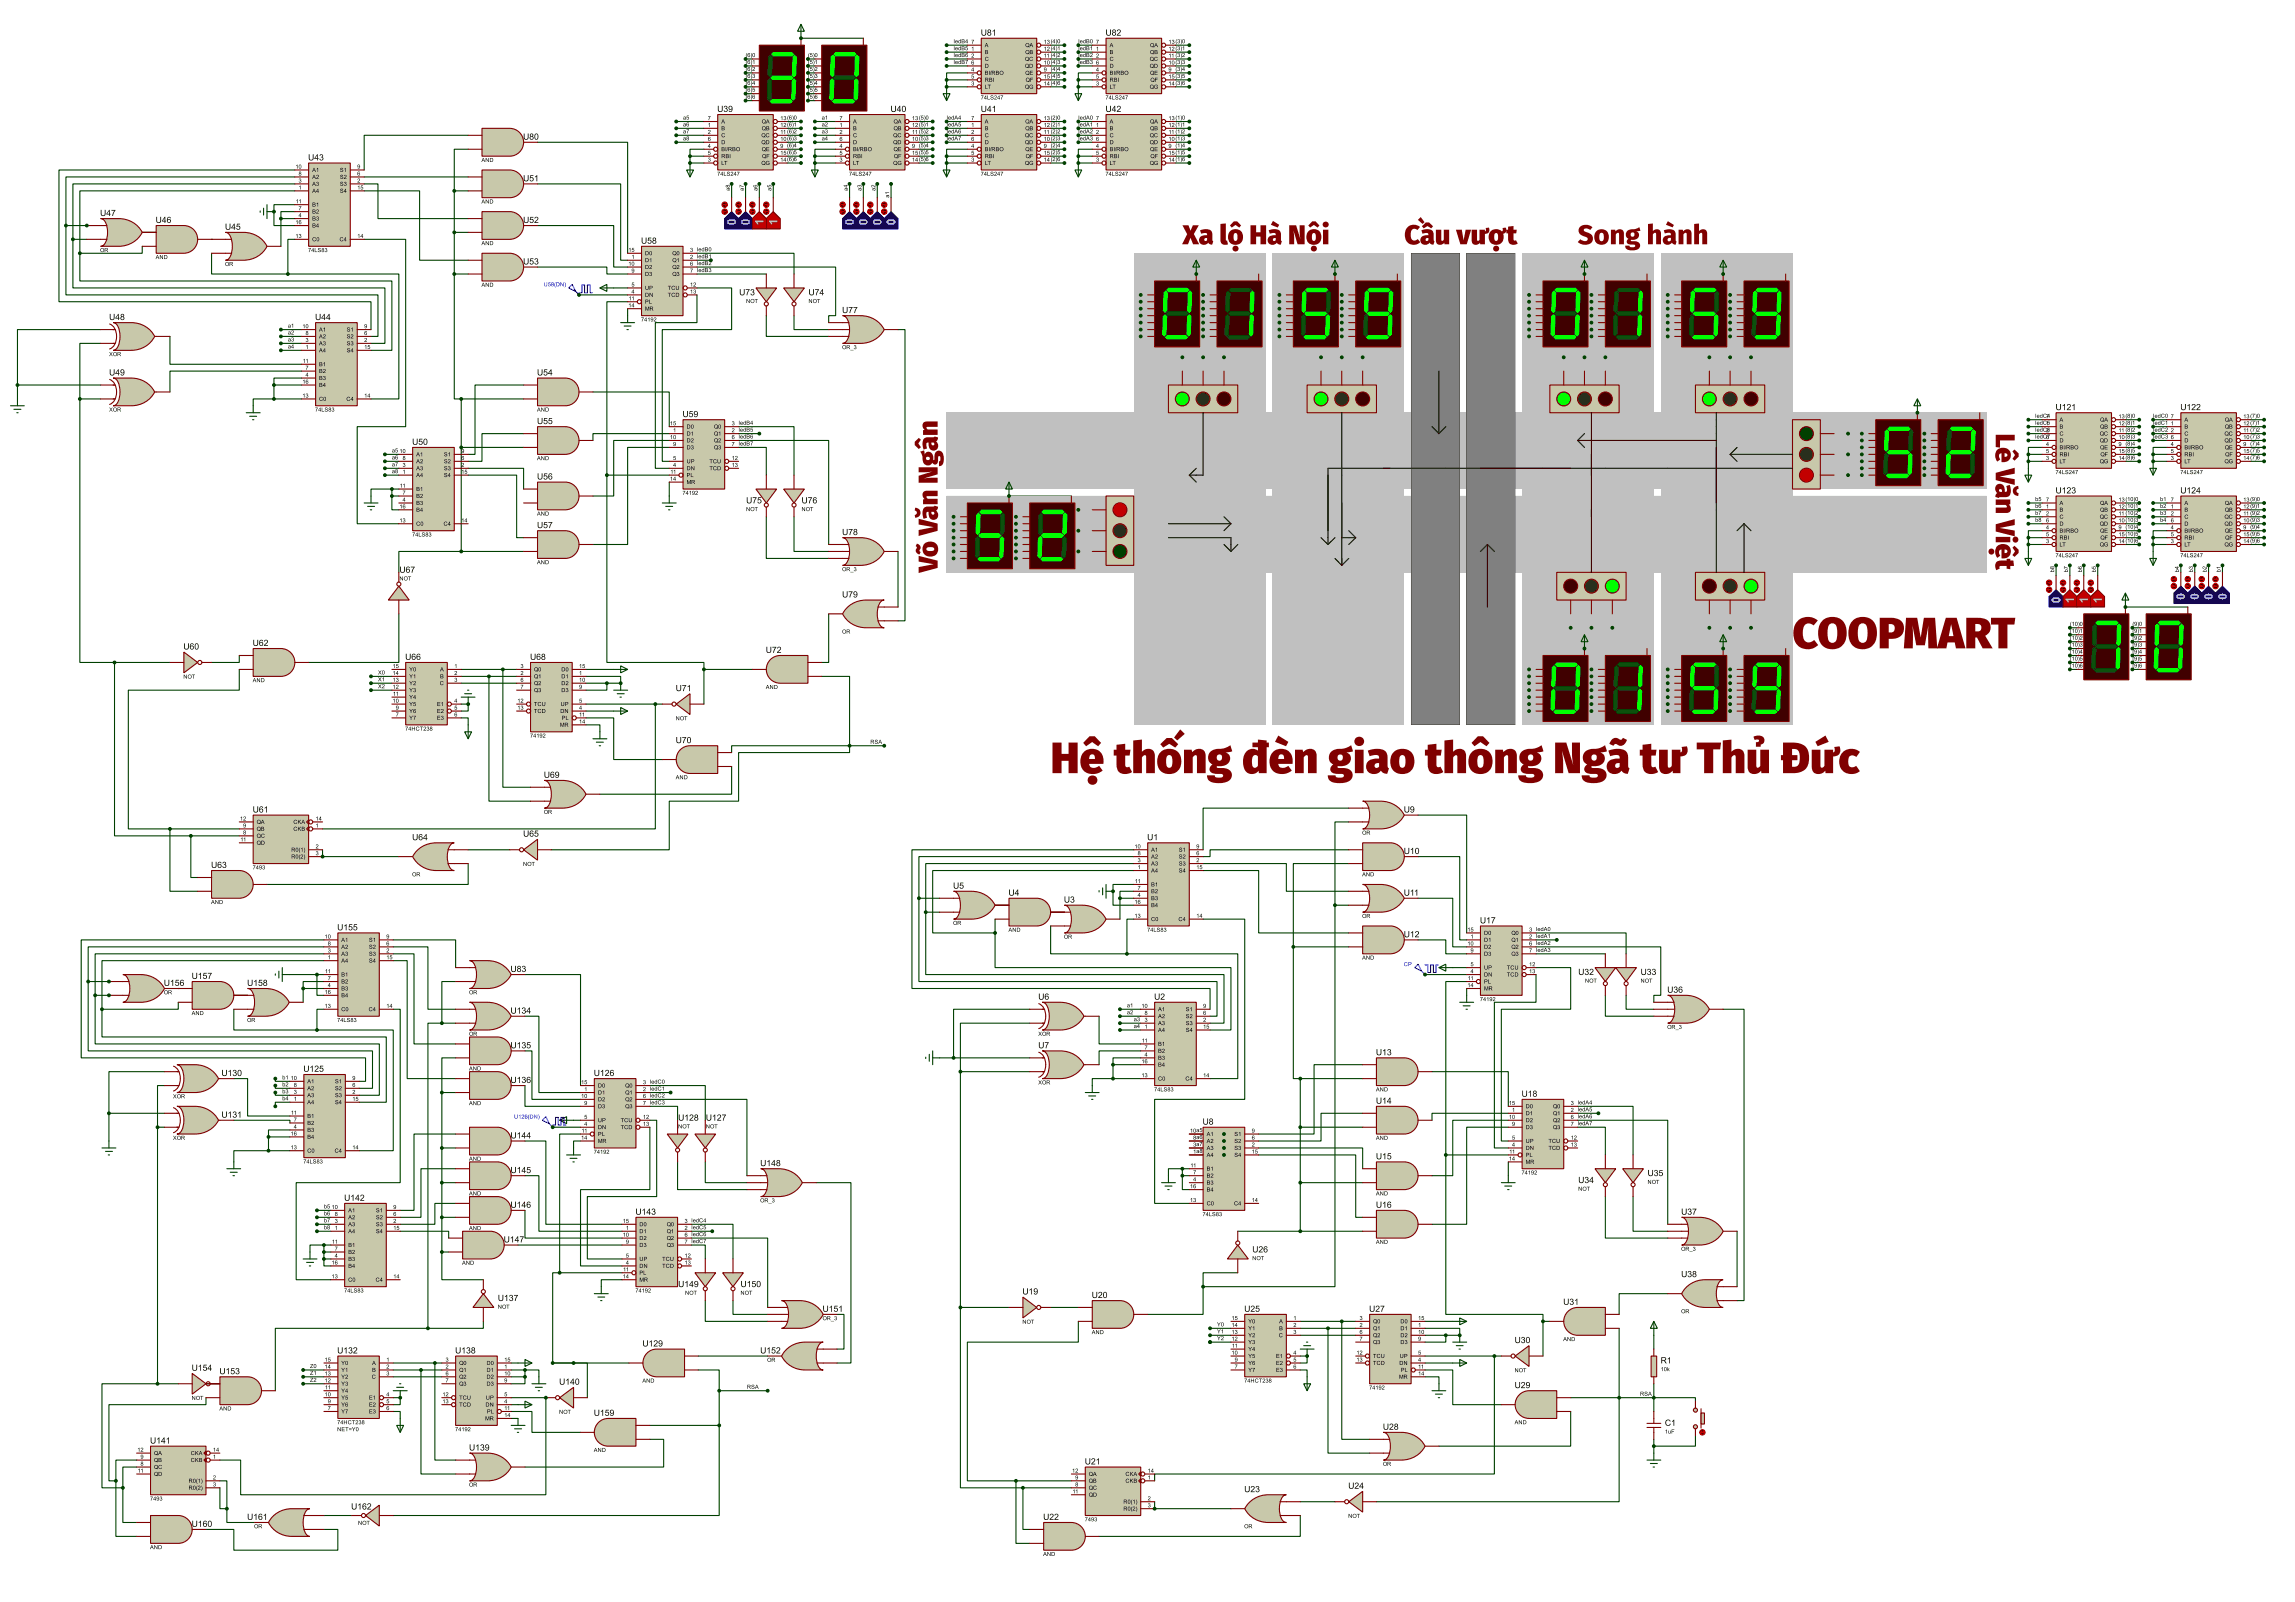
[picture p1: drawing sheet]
<svg xmlns="http://www.w3.org/2000/svg" width="841mm" height="587mm" viewBox="0 0 841 587" stroke-linecap="round" stroke-linejoin="round" font-family="sans-serif">
<g fill="none" stroke="#004000" stroke-width=".4">
<path d="M415.3 311.2h-81.2v50.8h109.2v7.6M440.7 318.8h20.4v22.9h33M364.5 331.5h5.1M384.9 339.1v10.2h27.9M384.9 334.1h5M410.3 329v7.6M410.3 329h5M415.3 336.6h-2.5v12.7M415.3 326.4h-5v2.6M440.7 336.6h15.3v66h-33v38.1h12.7M412.8 349.3h40.6v45.7h-10.1M519.5 344.2h10.1v5.1h7.7"/>
<path d="M562.7 354.4h12.7v15.2h-25.4v48.3h2.5M562.7 356.9v10.2h-15.3v53.3h5.1M402.6 372.2v10.1h15.3M407.7 395h-7.6v2.6M407.7 389.9h10.2M407.7 389.9v5.1M407.7 395h10.2M417.9 384.9h-15.3v5M417.9 387.4h-10.2v2.5M499.2 389.9h-17.8v25.4h-20.3M499.2 395h-22.9v17.8h22.9M524.6 392.5h27.9v12.7"/>
<path d="M499.2 407.7h-15.3v10.2h-22.8M552.5 407.7h-27.9v2.6M552.5 410.3h-20.3v20.3h-7.6M552.5 412.8h-15.2v35.6h-12.7M461.1 420.4h38.1v7.6M461.1 423h35.5v22.8h2.6M453.4 450.9h45.8M384.9 478.8h10.1M476.3 489h20.3M522 486.5h12.7v2.5M522 483.9h10.2M476.3 501.7h2.5v2.5"/>
<path d="M392.5 544.9h-17.8v15.2h2.5M476.3 555v7.7h-73.7M476.3 550h12.7"/>
</g>
<circle cx="534.7" cy="489" r=".2" fill="#004000"/>
<g fill="none" stroke="#004000" stroke-width=".4">
<path d="M522 356.9h15.3M532.2 354.4h5.1M537.3 359.5h-7.7v63.5M537.3 362v2.5M529.6 423v58.4h35.6v2.5M529.6 423h22.9M552.5 425.5v5.1M522 489h12.7M522 499.2h10.2M522 496.6h28M529.6 489v2.5h-7.6M547.4 496.6v43.2h-124.4v2.5"/>
<path d="M565.2 483.9v12.7M565.2 483.9h2.5M522 504.2h5.1v2.6M522 501.7h10.2v12.7h17.8M575.4 516.9v12.7h-48.3"/>
</g>
<circle cx="522" cy="356.9" r=".2" fill="#004000"/>
<g fill="none" stroke="#004000" stroke-width=".4">
<path d="M562.7 341.7h33v7.6M562.7 346.8h45.7v17.7h-2.6v2.6M562.7 349.3h25.4M562.7 344.2h7.6M588.1 364.5v7.7h17.7M595.7 364.5v5.1h10.1M631.2 369.6h7.7v106.7h-2.6M577.9 412.8h10.2v10.2M577.9 405.2h20.3v17.8M577.9 410.3h33v38.1M577.9 407.7h7.6M588.1 438.2v15.2h22.8"/>
<path d="M598.2 438.2v12.7h12.7M636.3 450.9v20.3M610.9 473.8h-17.8v7.6M478.8 496.6v2.6h-2.5"/>
</g>
<g fill="#000">
<path d="M562.8 347.1l.2 1.5zM563.4 347.7a.5 .5 0 0 1 .6-.1 .5 .5 0 0 1 .2 .5h-.8a.42 .42 0 0 0 .4 .4 .42 .42 0 0 0 .4-.2 .53 .53 0 0 1-.8 .2 .53 .53 0 0 1 0-.8zM563.5 347.7l-.1 .3h.6l-.1-.3zM564.5 347.7l.6-.1 .2-.5v1.5l-.2-.1a.51 .51 0 0 1-.7-.1 .51 .51 0 0 1 .1-.7zM564.6 348.1a.36 .36 0 0 0 .7 0 .36 .36 0 0 0-.7 0zM566 347.1h.2l.6 1.5-.4-.5h-.6l-.3 .5zM566.1 347.3l-.2 .7h.5zM567.1 347.2h.6l-.1 .6a.39 .39 0 0 1 .3 .4 .39 .39 0 0 1-.4 .4 .39 .39 0 0 1-.4-.4 .3 .3 0 0 0 .4 .3 .3 .3 0 0 0 .2-.4 .3 .3 0 0 0-.4-.2l.3-.5-.6 .1z" fill-rule="evenodd"/>
<path d="M562.8 339.5l.2 1.4zM563.4 340a.5 .5 0 0 1 .6-.1 .5 .5 0 0 1 .2 .6h-.8a.42 .42 0 0 0 .4 .3 .42 .42 0 0 0 .4-.2 .53 .53 0 0 1-.8 .2 .53 .53 0 0 1 0-.8zM563.5 340.1l-.1 .2h.6l-.1-.3zM564.5 340h.6l.2-.5v1.4l-.2-.1a.51 .51 0 0 1-.7-.1 .51 .51 0 0 1 .1-.7zM564.6 340.4a.36 .36 0 0 0 .7 0 .36 .36 0 0 0-.7 0zM566 339.5h.2l.6 1.4-.4-.4h-.6l-.3 .4zM566.1 339.6l-.2 .7h.5zM567.2 339.6a.65 .65 0 0 1 .7 .6 .65 .65 0 0 1-.8 .6zM567.2 339.7v.1a.5 .5 0 0 0-.1 .6 .5 .5 0 0 0 .5 .3l.1-.1a.51 .51 0 0 0 .1-.6 .51 .51 0 0 0-.6-.3z" fill-rule="evenodd"/>
<path d="M562.8 344.6l.2 1.4zM563.4 345.1a.5 .5 0 0 1 .6-.1 .5 .5 0 0 1 .2 .6h-.8a.42 .42 0 0 0 .4 .3 .42 .42 0 0 0 .4-.2 .53 .53 0 0 1-.8 .2 .53 .53 0 0 1 0-.8zM563.5 345.2l-.1 .2h.6l-.1-.3zM564.5 345.1h.6l.2-.5v1.4l-.2-.1a.51 .51 0 0 1-.7-.1 .51 .51 0 0 1 .1-.7zM564.6 345.5a.36 .36 0 0 0 .7 0 .36 .36 0 0 0-.7 0zM566 344.6h.2l.6 1.4-.4-.4h-.6l-.3 .4zM566.1 344.7l-.2 .7h.5zM567.1 344.7a.55 .55 0 0 1 .8 .3 .55 .55 0 0 1-.6 .7l-.1 .2 .7 .1h-1l.5-.6a.32 .32 0 0 0 .4-.3 .32 .32 0 0 0-.3-.4 .32 .32 0 0 0-.3 .3z" fill-rule="evenodd"/>
<path d="M562.8 342l.2 1.5zM563.4 342.6a.5 .5 0 0 1 .6-.1 .5 .5 0 0 1 .2 .5h-.8a.42 .42 0 0 0 .4 .4 .42 .42 0 0 0 .4-.2 .53 .53 0 0 1-.8 .2 .53 .53 0 0 1 0-.8zM563.5 342.6l-.1 .3h.6l-.1-.3zM564.5 342.6l.6-.1 .2-.5v1.5l-.2-.1a.51 .51 0 0 1-.7-.1 .51 .51 0 0 1 .1-.7zM564.6 343a.36 .36 0 0 0 .7 0 .36 .36 0 0 0-.7 0zM566 342h.2l.6 1.5-.4-.5h-.6l-.3 .5zM566.1 342.2l-.2 .7h.5zM567.1 342.4l.5-.4v1.5l-.1-1.2z" fill-rule="evenodd"/>
<path d="M578 410.6l.2 1.5zM578.6 411.2a.5 .5 0 0 1 .6-.1 .5 .5 0 0 1 .3 .5h-.8a.42 .42 0 0 0 .3 .4 .42 .42 0 0 0 .5-.2 .53 .53 0 0 1-.9 .2 .53 .53 0 0 1 0-.8zM578.8 411.2l-.1 .3h.6l-.2-.3zM579.8 411.2l.6-.1 .2-.5v1.5l-.2-.1a.51 .51 0 0 1-.7-.1 .51 .51 0 0 1 .1-.7zM579.8 411.6a.36 .36 0 0 0 .7 0 .36 .36 0 0 0-.7 0zM581.3 410.6h.2l.6 1.5-.4-.5h-.6l-.4 .5zM581.4 410.8l-.3 .7h.5zM582.2 410.6h1l-.6 1.5-.1-.4 .4-.9z" fill-rule="evenodd"/>
<path d="M578 403l.2 1.4zM578.6 403.5a.5 .5 0 0 1 .6-.1 .5 .5 0 0 1 .3 .6h-.8a.42 .42 0 0 0 .3 .3 .42 .42 0 0 0 .5-.2 .53 .53 0 0 1-.9 .2 .53 .53 0 0 1 0-.8zM578.8 403.6l-.1 .2h.6l-.2-.3zM579.8 403.5h.6l.2-.5v1.4l-.2-.1a.51 .51 0 0 1-.7-.1 .51 .51 0 0 1 .1-.7zM579.8 403.9a.36 .36 0 0 0 .7 0 .36 .36 0 0 0-.7 0zM581.3 403h.2l.6 1.4-.4-.4h-.6l-.4 .4zM581.4 403.1l-.3 .7h.5zM582.8 403l.2 .9h.2l-.2 .5-.2-.3h-.7zM582.8 403.3l-.5 .6h.5z" fill-rule="evenodd"/>
<path d="M578 408.1l.2 1.4zM578.6 408.6a.5 .5 0 0 1 .6-.1 .5 .5 0 0 1 .3 .6h-.8a.42 .42 0 0 0 .3 .3 .42 .42 0 0 0 .5-.2 .53 .53 0 0 1-.9 .2 .53 .53 0 0 1 0-.8zM578.8 408.7l-.1 .2h.6l-.2-.3zM579.8 408.6h.6l.2-.5v1.4l-.2-.1a.51 .51 0 0 1-.7-.1 .51 .51 0 0 1 .1-.7zM579.8 409a.36 .36 0 0 0 .7 0 .36 .36 0 0 0-.7 0zM581.3 408.1h.2l.6 1.4-.4-.4h-.6l-.4 .4zM581.4 408.2l-.3 .7h.5zM582.4 408.2l.5-.1 .2 .3-.5-.2-.2 .6a.47 .47 0 0 1 .7 .1 .47 .47 0 0 1-.3 .7 .47 .47 0 0 1-.6-.5zM582.4 409.1a.32 .32 0 0 0 .6 0 .32 .32 0 0 0-.6 0z" fill-rule="evenodd"/>
<path d="M578 405.5l.2 1.5zM578.6 406.1a.5 .5 0 0 1 .6-.1 .5 .5 0 0 1 .3 .5h-.8a.42 .42 0 0 0 .3 .4 .42 .42 0 0 0 .5-.2 .53 .53 0 0 1-.9 .2 .53 .53 0 0 1 0-.8zM578.8 406.1l-.1 .3h.6l-.2-.3zM579.8 406.1l.6-.1 .2-.5v1.5l-.2-.1a.51 .51 0 0 1-.7-.1 .51 .51 0 0 1 .1-.7zM579.8 406.5a.36 .36 0 0 0 .7 0 .36 .36 0 0 0-.7 0zM581.3 405.5h.2l.6 1.5-.4-.5h-.6l-.4 .5zM581.4 405.7l-.3 .7h.5zM582.4 405.5h.7l-.6 .2-.1 .4a.49 .49 0 0 1 .7 .2 .49 .49 0 0 1-.3 .7 .49 .49 0 0 1-.6-.4h.2a.31 .31 0 0 0 .5 .1 .31 .31 0 0 0 0-.5 .31 .31 0 0 0-.5 .1z" fill-rule="evenodd"/>
</g>
<circle cx="478.8" cy="496.6" r=".2" fill="#004000"/>
<path d="M443.3 486.5h7.6M443.3 489h7.6M443.3 491.5h7.6M476.3 496.6h2.5M476.3 483.9h20.3M476.3 486.5h20.3M486.5 486.5v45.7h15.2M491.5 483.9v43.2h10.2" fill="none" stroke="#004000" stroke-width=".4"/>
<g fill="#000">
<path d="M445.8 484.3l.7 .7 .6-.7-.5 .8v.6zM447.5 484.4a.65 .65 0 0 1 .8 .6 .65 .65 0 0 1-.9 .6zM447.6 484.5l-.1 .1a.5 .5 0 0 0-.1 .6 .5 .5 0 0 0 .6 .3v-.1a.51 .51 0 0 0 .1-.6 .51 .51 0 0 0-.5-.3z" fill-rule="evenodd"/>
<path d="M445.8 486.8l.7 .7 .6-.7-.5 .9v.6zM447.4 487.2l.6-.4v1.5l-.2-1.2z" fill-rule="evenodd"/>
<path d="M445.8 489.3l.7 .7 .6-.7-.5 .9v.6zM447.4 489.4a.55 .55 0 0 1 .9 .4 .55 .55 0 0 1-.6 .6l-.2 .2 .7 .2h-.9l.5-.7a.32 .32 0 0 0 .3-.3 .32 .32 0 0 0-.3-.3 .32 .32 0 0 0-.3 .3z" fill-rule="evenodd"/>
</g>
<circle cx="443.3" cy="491.5" r=".2" fill="#004000"/>
<g fill="none" stroke="#004000" stroke-width=".4">
<path d="M247.7 44.5h10.2M247.7 47h10.2M247.7 49.6h10.2M247.7 52.1h10.2M252.8 57.2h5.1M252.8 57.2v2.5M257.9 54.7h-5.1v2.5M288.3 44.5h5.1M288.3 47h5.1M288.3 49.6h5.1M288.3 52.1h5.1M288.3 54.7h5.1"/>
<path d="M288.3 57.2h5.1M288.3 59.7h5.1M298.5 44.5h7.6M298.5 47h7.6M298.5 49.6h7.6M298.5 52.1h7.6M410.3 369.6h7.6M410.3 372.2h7.6M410.3 374.7h7.6M410.3 377.2h7.6M435.7 415.3h12.7M435.7 417.9h12.7"/>
<path d="M435.7 420.4h12.7M435.7 423h12.7M593.1 486.5v63.5h-88.9M605.8 489v5.1M575.4 511.9h45.7v1.2M605.8 506.8v10.1M605.8 527.1v5.1M621.1 525.8v3.8h-15.3"/>
</g>
<g fill="#000">
<path d="M250.4 42.8h.7l.2 1-.3-.1a.4 .4 0 0 1-.5 .1 .4 .4 0 0 1-.2-.5 .4 .4 0 0 1 .6-.2l.1-.2-.7 .1zM250.5 43.4l.3 .3 .2-.4zM251.6 42.3h.7l-.5 .2-.1 .4a.49 .49 0 0 1 .7 .2 .49 .49 0 0 1-.4 .7 .49 .49 0 0 1-.6-.4h.2a.31 .31 0 0 0 .5 .1 .31 .31 0 0 0 0-.5 .31 .31 0 0 0-.5 .1z" fill-rule="evenodd"/>
<path d="M250.4 45.3h.7l.2 1-.3-.1a.4 .4 0 0 1-.5 .1 .4 .4 0 0 1-.2-.5 .4 .4 0 0 1 .6-.2l.1-.2-.7 .1zM250.5 45.9l.3 .3 .2-.4zM251.6 45l.5-.2 .3 .4-.5-.2-.3 .5a.47 .47 0 0 1 .7 .2 .47 .47 0 0 1-.3 .7 .47 .47 0 0 1-.6-.6zM251.6 45.8a.35 .35 0 0 0 .7 0 .35 .35 0 0 0-.7 0z" fill-rule="evenodd"/>
<path d="M250.4 47.9h.7l.2 .9-.3-.1a.4 .4 0 0 1-.5 .2 .4 .4 0 0 1-.2-.6 .4 .4 0 0 1 .6-.1l.1-.2-.7 .1zM250.5 48.4l.3 .3 .2-.4zM251.4 47.4h1l-.6 1.4-.1-.4 .5-.8z" fill-rule="evenodd"/>
<path d="M250.4 50.4h.7l.2 1-.3-.1a.4 .4 0 0 1-.5 .1 .4 .4 0 0 1-.2-.5 .4 .4 0 0 1 .6-.2l.1-.2-.7 .1zM250.5 51l.3 .3 .2-.4zM251.6 50a.39 .39 0 0 1 .6 0 .39 .39 0 0 1-.1 .6 .44 .44 0 0 1 .2 .7 .44 .44 0 0 1-.7 0 .44 .44 0 0 1 .1-.7zM251.7 50.3a.24 .24 0 0 0 .4 0 .24 .24 0 0 0-.4 0zM251.6 51a.3 .3 0 0 0 .6 0 .3 .3 0 0 0-.6 0z" fill-rule="evenodd"/>
<path d="M288.8 42.3l-.2 1 .3 .9-.5-.8zM289.2 42.5l.5-.2 .3 .4-.5-.2-.3 .5a.47 .47 0 0 1 .7 .2 .47 .47 0 0 1-.3 .7 .47 .47 0 0 1-.6-.6zM289.2 43.3a.35 .35 0 0 0 .7 0 .35 .35 0 0 0-.7 0zM290.2 42.3l.5 .8-.4 1.1 .2-1.1zM291 42.4a.65 .65 0 0 1 .8 .7 .65 .65 0 0 1-.8 .6zM291.1 42.6l-.1 .1a.5 .5 0 0 0-.1 .6 .5 .5 0 0 0 .6 .2v-.1a.51 .51 0 0 0 .2-.6 .51 .51 0 0 0-.6-.2z" fill-rule="evenodd"/>
<path d="M288.8 44.8l-.2 1 .3 .9-.5-.8zM289.2 45l.5-.2 .3 .4-.5-.2-.3 .5a.47 .47 0 0 1 .7 .2 .47 .47 0 0 1-.3 .7 .47 .47 0 0 1-.6-.6zM289.2 45.8a.35 .35 0 0 0 .7 0 .35 .35 0 0 0-.7 0zM290.2 44.8l.5 .8-.4 1.1 .2-1.1zM291 45.2l.5-.4v1.5l-.2-1.2z" fill-rule="evenodd"/>
<path d="M288.8 47.3l-.2 1 .3 1-.5-.8zM289.2 47.5l.5-.1 .3 .3-.5-.2-.3 .6a.47 .47 0 0 1 .7 .1 .47 .47 0 0 1-.3 .7 .47 .47 0 0 1-.6-.5zM289.2 48.4a.35 .35 0 0 0 .7 0 .35 .35 0 0 0-.7 0zM290.2 47.3l.5 .9-.4 1.1 .2-1.2zM291 47.5a.55 .55 0 0 1 .8 .3 .55 .55 0 0 1-.6 .7l-.2 .2 .8 .1h-1l.5-.6a.32 .32 0 0 0 .3-.3 .32 .32 0 0 0-.2-.4 .32 .32 0 0 0-.4 .3z" fill-rule="evenodd"/>
<path d="M288.8 49.9l-.2 1 .3 .9-.5-.8zM289.2 50.1l.5-.2 .3 .4-.5-.2-.3 .5a.47 .47 0 0 1 .7 .2 .47 .47 0 0 1-.3 .7 .47 .47 0 0 1-.6-.6zM289.2 50.9a.35 .35 0 0 0 .7 0 .35 .35 0 0 0-.7 0zM290.2 49.9l.5 .8-.4 1.1 .2-1.1zM291 50h.6l-.1 .6a.39 .39 0 0 1 .3 .4 .39 .39 0 0 1-.4 .4 .39 .39 0 0 1-.4-.4 .3 .3 0 0 0 .3 .3 .3 .3 0 0 0 .3-.4 .3 .3 0 0 0-.4-.2l.3-.5-.7 .1z" fill-rule="evenodd"/>
<path d="M288.8 52.4l-.2 1 .3 1-.5-.8zM289.2 52.6l.5-.1 .3 .3-.5-.2-.3 .6a.47 .47 0 0 1 .7 .1 .47 .47 0 0 1-.3 .7 .47 .47 0 0 1-.6-.5zM289.2 53.5a.35 .35 0 0 0 .7 0 .35 .35 0 0 0-.7 0zM290.2 52.4l.5 .9-.4 1.1 .2-1.2zM291.4 52.5l.2 .9h.2l-.2 .5-.2-.3h-.6zM291.4 52.8l-.5 .6h.5z" fill-rule="evenodd"/>
<path d="M288.8 55l-.2 1 .3 .9-.5-.8zM289.2 55.2l.5-.2 .3 .4-.5-.2-.3 .5a.47 .47 0 0 1 .7 .2 .47 .47 0 0 1-.3 .7 .47 .47 0 0 1-.6-.6zM289.2 56a.35 .35 0 0 0 .7 0 .35 .35 0 0 0-.7 0zM290.2 55l.5 .8-.4 1.1 .2-1.1zM291 55h.7l-.6 .2v.4a.49 .49 0 0 1 .6 .2 .49 .49 0 0 1-.3 .7 .49 .49 0 0 1-.6-.4h.2a.31 .31 0 0 0 .5 .1 .31 .31 0 0 0 0-.5 .31 .31 0 0 0-.5 .1z" fill-rule="evenodd"/>
<path d="M288.8 57.5l-.2 1 .3 .9-.5-.8zM289.2 57.7l.5-.2 .3 .4-.5-.2-.3 .5a.47 .47 0 0 1 .7 .2 .47 .47 0 0 1-.3 .7 .47 .47 0 0 1-.6-.6zM289.2 58.5a.35 .35 0 0 0 .7 0 .35 .35 0 0 0-.7 0zM290.2 57.5l.5 .8-.4 1.1 .2-1.1zM291 57.7l.5-.2 .2 .4-.5-.2-.2 .5a.47 .47 0 0 1 .7 .2 .47 .47 0 0 1-.3 .7 .47 .47 0 0 1-.6-.6zM291 58.5a.32 .32 0 0 0 .6 0 .32 .32 0 0 0-.6 0z" fill-rule="evenodd"/>
<path d="M301.2 42.8h.7l.2 1-.3-.1a.4 .4 0 0 1-.5 .1 .4 .4 0 0 1-.2-.5 .4 .4 0 0 1 .6-.2l.1-.2-.7 .1zM301.3 43.4l.3 .3 .2-.4zM302.4 42.7l.5-.4v1.5l-.2-1.2z" fill-rule="evenodd"/>
<path d="M301.2 45.3h.7l.2 1-.3-.1a.4 .4 0 0 1-.5 .1 .4 .4 0 0 1-.2-.5 .4 .4 0 0 1 .6-.2l.1-.2-.7 .1zM301.3 45.9l.3 .3 .2-.4zM302.4 44.9a.55 .55 0 0 1 .8 .4 .55 .55 0 0 1-.6 .6l-.1 .2 .7 .2h-1l.5-.7a.32 .32 0 0 0 .4-.3 .32 .32 0 0 0-.3-.3 .32 .32 0 0 0-.4 .3z" fill-rule="evenodd"/>
<path d="M301.2 47.9h.7l.2 .9-.3-.1a.4 .4 0 0 1-.5 .2 .4 .4 0 0 1-.2-.6 .4 .4 0 0 1 .6-.1l.1-.2-.7 .1zM301.3 48.4l.3 .3 .2-.4zM302.4 47.5h.6l-.1 .5a.39 .39 0 0 1 .3 .5 .39 .39 0 0 1-.4 .3 .39 .39 0 0 1-.4-.4 .3 .3 0 0 0 .4 .3 .3 .3 0 0 0 .2-.4 .3 .3 0 0 0-.4-.2l.3-.4h-.6z" fill-rule="evenodd"/>
<path d="M301.2 50.4h.7l.2 1-.3-.1a.4 .4 0 0 1-.5 .1 .4 .4 0 0 1-.2-.5 .4 .4 0 0 1 .6-.2l.1-.2-.7 .1zM301.3 51l.3 .3 .2-.4zM302.8 49.9l.2 1h.2l-.2 .5-.2-.4h-.6zM302.8 50.2l-.4 .7h.4z" fill-rule="evenodd"/>
<path d="M413 367.9h.7l.2 1-.3-.1a.4 .4 0 0 1-.5 .1 .4 .4 0 0 1-.2-.5 .4 .4 0 0 1 .6-.2l.1-.2-.7 .1zM413.1 368.5l.3 .3 .2-.4zM414.2 367.8l.5-.4v1.5l-.2-1.2z" fill-rule="evenodd"/>
<path d="M413 370.5h.7l.2 .9-.3-.1a.4 .4 0 0 1-.5 .2 .4 .4 0 0 1-.2-.6 .4 .4 0 0 1 .6-.1l.1-.2-.7 .1zM413.1 371l.3 .3 .2-.4zM414.2 370.1a.55 .55 0 0 1 .8 .3 .55 .55 0 0 1-.6 .7l-.1 .2 .7 .1h-1l.5-.6a.32 .32 0 0 0 .4-.3 .32 .32 0 0 0-.3-.4 .32 .32 0 0 0-.4 .3z" fill-rule="evenodd"/>
<path d="M415.5 373h.7l.2 1-.3-.1a.4 .4 0 0 1-.5 .1 .4 .4 0 0 1-.2-.5 .4 .4 0 0 1 .6-.2l.1-.2-.7 .1zM415.6 373.6l.3 .3 .2-.4zM416.7 372.6h.6l-.1 .6a.39 .39 0 0 1 .3 .4 .39 .39 0 0 1-.4 .4 .39 .39 0 0 1-.4-.4 .3 .3 0 0 0 .4 .3 .3 .3 0 0 0 .2-.4 .3 .3 0 0 0-.4-.2l.3-.5-.6 .1z" fill-rule="evenodd"/>
<path d="M415.5 375.5h.7l.2 1-.3-.1a.4 .4 0 0 1-.5 .1 .4 .4 0 0 1-.2-.5 .4 .4 0 0 1 .6-.2l.1-.2-.7 .1zM415.6 376.1l.3 .3 .2-.4zM417.1 375l.2 1h.2l-.2 .5-.2-.4h-.6zM417.1 375.3l-.4 .7h.4z" fill-rule="evenodd"/>
<path d="M438.4 413.6h.7l.2 1-.3-.1a.4 .4 0 0 1-.5 .1 .4 .4 0 0 1-.2-.5 .4 .4 0 0 1 .6-.2l.1-.2-.7 .1zM438.5 414.2l.3 .3 .2-.4zM439.6 413.1h.7l-.5 .2-.1 .4a.49 .49 0 0 1 .7 .2 .49 .49 0 0 1-.4 .7 .49 .49 0 0 1-.6-.4h.2a.31 .31 0 0 0 .5 .1 .31 .31 0 0 0 0-.5 .31 .31 0 0 0-.5 .1z" fill-rule="evenodd"/>
<path d="M438.4 416.2h.7l.2 .9-.3-.1a.4 .4 0 0 1-.5 .2 .4 .4 0 0 1-.2-.6 .4 .4 0 0 1 .6-.1l.1-.2-.7 .1zM438.5 416.7l.3 .3 .2-.4zM439.6 415.8l.5-.1 .3 .3-.5-.2-.3 .6a.47 .47 0 0 1 .7 .1 .47 .47 0 0 1-.3 .7 .47 .47 0 0 1-.6-.5zM439.6 416.7a.35 .35 0 0 0 .7 0 .35 .35 0 0 0-.7 0z" fill-rule="evenodd"/>
<path d="M438.4 418.7h.7l.2 1-.3-.1a.4 .4 0 0 1-.5 .1 .4 .4 0 0 1-.2-.5 .4 .4 0 0 1 .6-.2l.1-.2-.7 .1zM438.5 419.3l.3 .3 .2-.4zM439.4 418.2h1l-.6 1.5-.1-.4 .5-.9z" fill-rule="evenodd"/>
<path d="M438.4 421.3h.7l.2 .9-.3-.1a.4 .4 0 0 1-.5 .2 .4 .4 0 0 1-.2-.6 .4 .4 0 0 1 .6-.1l.1-.2-.7 .1zM438.5 421.8l.3 .3 .2-.4zM439.6 420.9a.39 .39 0 0 1 .6-.1 .39 .39 0 0 1-.1 .6 .44 .44 0 0 1 .2 .7 .44 .44 0 0 1-.7 0 .44 .44 0 0 1 .1-.7zM439.7 421.1a.24 .24 0 0 0 .4 0 .24 .24 0 0 0-.4 0zM439.6 421.8a.3 .3 0 0 0 .6 0 .3 .3 0 0 0-.6 0z" fill-rule="evenodd"/>
<path d="M600.9 509.7h.7a.41 .41 0 0 1 .5 .3 .41 .41 0 0 1-.4 .5l.5 .6-.9-.6h-.2v.6h-.2zM601.1 509.8v.5l.8-.2-.2-.2zM602.6 509.8l.2-.1a.34 .34 0 0 1 .5 0 .34 .34 0 0 1 0 .4l-.5-.3v.4a.57 .57 0 0 1 .7 .5 .57 .57 0 0 1-.6 .6 .57 .57 0 0 1-.5-.6h.2a.38 .38 0 0 0 .3 .4 .38 .38 0 0 0 .4-.4 .38 .38 0 0 0-.5-.3l-.4-.3zM604.3 509.7h.2l.6 1.4-.4-.4h-.6l-.4 .4zM604.4 509.8l-.3 .7h.5z" fill-rule="evenodd"/>
</g>
<circle cx="252.8" cy="59.7" r=".2" fill="#004000"/>
<path d="M252.8 59.7h5.1M298.5 57.2h7.6M298.5 57.2v2.5M306.1 54.7h-7.6v2.5M268 67.4v5M273.1 67.4v5M278.2 67.4v5M283.3 67.4v5" fill="none" stroke="#004000" stroke-width=".4"/>
<g fill="#000">
<path d="M266.3 69l1-.2-.1 .3a.4 .4 0 0 1 .1 .5 .4 .4 0 0 1-.5 .2 .4 .4 0 0 1-.2-.6h-.2l.1 .6-.3-.2zM266.8 69.1l.3 .5v-.4zM265.9 67.9l.6 .1a.44 .44 0 0 1 .7-.2 .44 .44 0 0 1 0 .7 .44 .44 0 0 1-.7-.1 .39 .39 0 0 1-.6 .1 .39 .39 0 0 1 0-.6zM266 68.2a.24 .24 0 0 0 .4 0 .24 .24 0 0 0-.4 0zM266.6 68.2a.3 .3 0 0 0 .6 0 .3 .3 0 0 0-.6 0z" fill-rule="evenodd"/>
<path d="M271.4 69l1-.2-.1 .3a.4 .4 0 0 1 .1 .5 .4 .4 0 0 1-.5 .2 .4 .4 0 0 1-.2-.6h-.2l.1 .6-.3-.2zM271.9 69.1l.3 .5v-.4zM270.9 67.7l1.5 .7-1.3-.5-.2 .8z" fill-rule="evenodd"/>
<path d="M276.5 69l.9-.2-.1 .3a.4 .4 0 0 1 .2 .5 .4 .4 0 0 1-.6 .2 .4 .4 0 0 1-.1-.6h-.3l.2 .6-.3-.2zM276.9 69.1l.3 .5 .1-.4zM276.1 67.9l.2-.2-.2 .5 .6 .3a.47 .47 0 0 1 .1-.7 .47 .47 0 0 1 .7 .3 .47 .47 0 0 1-.5 .6 .63 .63 0 0 1-.8-.1 .63 .63 0 0 1-.1-.7zM276.7 68.1a.32 .32 0 0 0 .6 0 .32 .32 0 0 0-.6 0z" fill-rule="evenodd"/>
<path d="M281.6 69l.9-.2-.1 .3a.4 .4 0 0 1 .2 .5 .4 .4 0 0 1-.6 .2 .4 .4 0 0 1-.1-.6h-.3l.2 .6-.3-.2zM282 69.1l.3 .5 .1-.4zM281.1 67.8l.2 .5 .4 .1a.49 .49 0 0 1 .2-.7 .49 .49 0 0 1 .6 .4 .49 .49 0 0 1-.3 .6l-.1-.2a.31 .31 0 0 0 .2-.5 .31 .31 0 0 0-.5 0 .31 .31 0 0 0 .1 .5h-.8z" fill-rule="evenodd"/>
</g>
<circle cx="298.5" cy="59.7" r=".2" fill="#004000"/>
<g fill="none" stroke="#004000" stroke-width=".4">
<path d="M273.1 21.6h2.5M273.1 24.2h2.5M273.1 26.7h2.5M273.1 29.3h2.5M273.1 31.8h2.5M273.1 34.3h2.5M273.1 36.9h2.5M296 21.6h2.5M296 24.2h2.5M296 26.7h2.5M296 29.3h2.5M296 31.8h2.5"/>
<path d="M296 34.3h2.5M296 36.9h2.5M298.5 59.7h7.6M336.6 59.7h5.1M336.6 44.5h5.1M336.6 47h5.1M336.6 49.6h5.1M336.6 52.1h5.1M336.6 54.7h5.1M336.6 57.2h5.1M346.8 44.5h7.6M346.8 47h7.6"/>
<path d="M346.8 49.6h7.6M346.8 52.1h7.6M346.8 57.2h7.6M346.8 57.2v2.5M354.4 54.7h-7.6v2.5M384.9 59.7h5M384.9 44.5h5M384.9 47h5M384.9 49.6h5M384.9 52.1h5M384.9 54.7h5M384.9 57.2h5"/>
<path d="M395 44.5h5.1M395 47h5.1M395 49.6h5.1M395 52.1h5.1M430.6 59.7h5.1M430.6 44.5h5.1M430.6 47h5.1M430.6 49.6h5.1M430.6 52.1h5.1M430.6 54.7h5.1M430.6 57.2h5.1M311.2 67.4v5"/>
<path d="M316.3 67.4v5M321.4 67.4v5M326.4 67.4v5"/>
</g>
<g fill="#000">
<path d="M273.6 19.4l-.2 1 .3 .9-.5-.8zM274 19.6l.5-.2 .3 .4-.5-.2-.3 .5a.47 .47 0 0 1 .7 .2 .47 .47 0 0 1-.3 .7 .47 .47 0 0 1-.6-.6zM274 20.4a.35 .35 0 0 0 .7 0 .35 .35 0 0 0-.7 0zM275 19.4l.5 .8-.4 1.1 .2-1.1zM275.8 19.5a.65 .65 0 0 1 .8 .7 .65 .65 0 0 1-.8 .6zM275.9 19.7l-.1 .1a.5 .5 0 0 0-.1 .6 .5 .5 0 0 0 .6 .2v-.1a.51 .51 0 0 0 .2-.6 .51 .51 0 0 0-.6-.2z" fill-rule="evenodd"/>
<path d="M273.6 21.9l-.2 1 .3 1-.5-.8zM274 22.1l.5-.1 .3 .3-.5-.2-.3 .6a.47 .47 0 0 1 .7 .1 .47 .47 0 0 1-.3 .7 .47 .47 0 0 1-.6-.5zM274 23a.35 .35 0 0 0 .7 0 .35 .35 0 0 0-.7 0zM275 21.9l.5 .9-.4 1.1 .2-1.2zM275.8 22.3l.5-.3v1.4l-.2-1.1z" fill-rule="evenodd"/>
<path d="M273.6 24.5l-.2 1 .3 .9-.5-.8zM274 24.7l.5-.2 .3 .4-.5-.2-.3 .5a.47 .47 0 0 1 .7 .2 .47 .47 0 0 1-.3 .7 .47 .47 0 0 1-.6-.6zM274 25.5a.35 .35 0 0 0 .7 0 .35 .35 0 0 0-.7 0zM275 24.5l.5 .8-.4 1.1 .2-1.1zM275.8 24.6a.55 .55 0 0 1 .8 .4 .55 .55 0 0 1-.6 .6l-.2 .2 .8 .2h-1l.5-.7a.32 .32 0 0 0 .3-.3 .32 .32 0 0 0-.2-.3 .32 .32 0 0 0-.4 .3z" fill-rule="evenodd"/>
<path d="M273.6 27l-.2 1 .3 1-.5-.8zM274 27.2l.5-.1 .3 .3-.5-.2-.3 .6a.47 .47 0 0 1 .7 .1 .47 .47 0 0 1-.3 .7 .47 .47 0 0 1-.6-.5zM274 28.1a.35 .35 0 0 0 .7 0 .35 .35 0 0 0-.7 0zM275 27l.5 .9-.4 1.1 .2-1.2zM275.8 27.2h.6l-.1 .5a.39 .39 0 0 1 .3 .5 .39 .39 0 0 1-.4 .3 .39 .39 0 0 1-.4-.4 .3 .3 0 0 0 .3 .3 .3 .3 0 0 0 .3-.4 .3 .3 0 0 0-.4-.2l.3-.4h-.7z" fill-rule="evenodd"/>
<path d="M273.6 29.6l-.2 1 .3 .9-.5-.8zM274 29.8l.5-.2 .3 .4-.5-.2-.3 .5a.47 .47 0 0 1 .7 .2 .47 .47 0 0 1-.3 .7 .47 .47 0 0 1-.6-.6zM274 30.6a.35 .35 0 0 0 .7 0 .35 .35 0 0 0-.7 0zM275 29.6l.5 .8-.4 1.1 .2-1.1zM276.2 29.6l.2 1h.2l-.2 .5-.2-.4h-.6zM276.2 29.9l-.5 .7h.5z" fill-rule="evenodd"/>
<path d="M273.6 32.1l-.2 1 .3 .9-.5-.8zM274 32.3l.5-.2 .3 .4-.5-.2-.3 .5a.47 .47 0 0 1 .7 .2 .47 .47 0 0 1-.3 .7 .47 .47 0 0 1-.6-.6zM274 33.1a.35 .35 0 0 0 .7 0 .35 .35 0 0 0-.7 0zM275 32.1l.5 .8-.4 1.1 .2-1.1zM275.8 32.1h.7l-.6 .2v.4a.49 .49 0 0 1 .6 .2 .49 .49 0 0 1-.3 .7 .49 .49 0 0 1-.6-.4h.2a.31 .31 0 0 0 .5 .1 .31 .31 0 0 0 0-.5 .31 .31 0 0 0-.5 .1z" fill-rule="evenodd"/>
<path d="M273.6 34.6l-.2 1 .3 1-.5-.8zM274 34.8l.5-.1 .3 .3-.5-.2-.3 .6a.47 .47 0 0 1 .7 .1 .47 .47 0 0 1-.3 .7 .47 .47 0 0 1-.6-.5zM274 35.7a.35 .35 0 0 0 .7 0 .35 .35 0 0 0-.7 0zM275 34.6l.5 .9-.4 1.1 .2-1.2zM275.8 34.8l.5-.1 .2 .3-.5-.2-.2 .6a.47 .47 0 0 1 .7 .1 .47 .47 0 0 1-.3 .7 .47 .47 0 0 1-.6-.5zM275.8 35.7a.32 .32 0 0 0 .6 0 .32 .32 0 0 0-.6 0z" fill-rule="evenodd"/>
<path d="M296.4 19.4l-.1 1 .3 .9-.5-.8zM296.8 19.4h.8l-.6 .2-.1 .4a.49 .49 0 0 1 .7 .2 .49 .49 0 0 1-.3 .7 .49 .49 0 0 1-.6-.4h.2a.31 .31 0 0 0 .4 .1 .31 .31 0 0 0 .1-.5 .31 .31 0 0 0-.5 .1zM297.9 19.4l.4 .8-.3 1.1 .2-1.1zM298.7 19.5a.65 .65 0 0 1 .7 .7 .65 .65 0 0 1-.8 .6zM298.7 19.7v.1a.5 .5 0 0 0-.1 .6 .5 .5 0 0 0 .6 .2v-.1a.51 .51 0 0 0 .1-.6 .51 .51 0 0 0-.6-.2z" fill-rule="evenodd"/>
<path d="M296.4 21.9l-.1 1 .3 1-.5-.8zM296.8 22h.8l-.6 .2-.1 .4a.49 .49 0 0 1 .7 .2 .49 .49 0 0 1-.3 .6 .49 .49 0 0 1-.6-.3l.2-.1a.31 .31 0 0 0 .4 .2 .31 .31 0 0 0 .1-.5 .31 .31 0 0 0-.5 .1zM297.9 21.9l.4 .9-.3 1.1 .2-1.2zM298.6 22.3l.5-.3v1.4l-.1-1.1z" fill-rule="evenodd"/>
<path d="M296.4 24.5l-.1 1 .3 .9-.5-.8zM296.8 24.5h.8l-.6 .2-.1 .4a.49 .49 0 0 1 .7 .2 .49 .49 0 0 1-.3 .7 .49 .49 0 0 1-.6-.4h.2a.31 .31 0 0 0 .4 .1 .31 .31 0 0 0 .1-.5 .31 .31 0 0 0-.5 .1zM297.9 24.5l.4 .8-.3 1.1 .2-1.1zM298.6 24.6a.55 .55 0 0 1 .8 .4 .55 .55 0 0 1-.6 .6l-.1 .2 .7 .2h-1l.6-.7a.32 .32 0 0 0 .3-.3 .32 .32 0 0 0-.3-.3 .32 .32 0 0 0-.3 .3z" fill-rule="evenodd"/>
<path d="M296.4 27l-.1 1 .3 1-.5-.8zM296.8 27.1h.8l-.6 .2-.1 .4a.49 .49 0 0 1 .7 .2 .49 .49 0 0 1-.3 .6 .49 .49 0 0 1-.6-.3l.2-.1a.31 .31 0 0 0 .4 .2 .31 .31 0 0 0 .1-.5 .31 .31 0 0 0-.5 .1zM297.9 27l.4 .9-.3 1.1 .2-1.2zM298.6 27.2h.6v.5a.39 .39 0 0 1 .2 .5 .39 .39 0 0 1-.4 .3 .39 .39 0 0 1-.4-.4 .3 .3 0 0 0 .4 .3 .3 .3 0 0 0 .2-.4 .3 .3 0 0 0-.4-.2l.4-.4h-.7z" fill-rule="evenodd"/>
<path d="M296.4 29.6l-.1 1 .3 .9-.5-.8zM296.8 29.6h.8l-.6 .2-.1 .4a.49 .49 0 0 1 .7 .2 .49 .49 0 0 1-.3 .7 .49 .49 0 0 1-.6-.4h.2a.31 .31 0 0 0 .4 .1 .31 .31 0 0 0 .1-.5 .31 .31 0 0 0-.5 .1zM297.9 29.6l.4 .8-.3 1.1 .2-1.1zM299.1 29.6l.1 1h.2l-.2 .5-.2-.4h-.6zM299 29.9l-.4 .7h.4z" fill-rule="evenodd"/>
<path d="M296.4 32.1l-.1 1 .3 .9-.5-.8zM296.8 32.1h.8l-.6 .2-.1 .4a.49 .49 0 0 1 .7 .2 .49 .49 0 0 1-.3 .7 .49 .49 0 0 1-.6-.4h.2a.31 .31 0 0 0 .4 .1 .31 .31 0 0 0 .1-.5 .31 .31 0 0 0-.5 .1zM297.9 32.1l.4 .8-.3 1.1 .2-1.1zM298.6 32.1h.8l-.6 .2-.1 .4a.49 .49 0 0 1 .7 .2 .49 .49 0 0 1-.3 .7 .49 .49 0 0 1-.6-.4h.2a.31 .31 0 0 0 .4 .1 .31 .31 0 0 0 0-.5 .31 .31 0 0 0-.4 .1z" fill-rule="evenodd"/>
<path d="M296.4 34.6l-.1 1 .3 1-.5-.8zM296.8 34.7h.8l-.6 .2-.1 .4a.49 .49 0 0 1 .7 .2 .49 .49 0 0 1-.3 .6 .49 .49 0 0 1-.6-.3l.2-.1a.31 .31 0 0 0 .4 .2 .31 .31 0 0 0 .1-.5 .31 .31 0 0 0-.5 .1zM297.9 34.6l.4 .9-.3 1.1 .2-1.2zM298.6 34.8l.5-.1 .3 .3-.5-.2-.3 .6a.47 .47 0 0 1 .8 .1 .47 .47 0 0 1-.4 .7 .47 .47 0 0 1-.5-.5zM298.7 35.7a.32 .32 0 0 0 .6 0 .32 .32 0 0 0-.6 0z" fill-rule="evenodd"/>
<path d="M337.1 42.3l-.2 1 .3 .9-.5-.8zM337.5 42.3h.7l-.6 .2v.4a.49 .49 0 0 1 .7 .2 .49 .49 0 0 1-.4 .7 .49 .49 0 0 1-.6-.4h.2a.31 .31 0 0 0 .5 .1 .31 .31 0 0 0 0-.5 .31 .31 0 0 0-.5 .1zM338.5 42.3l.5 .8-.4 1.1 .2-1.1zM339.3 42.4a.65 .65 0 0 1 .8 .7 .65 .65 0 0 1-.8 .6zM339.4 42.6l-.1 .1a.5 .5 0 0 0-.1 .6 .5 .5 0 0 0 .6 .2v-.1a.51 .51 0 0 0 .2-.6 .51 .51 0 0 0-.6-.2z" fill-rule="evenodd"/>
<path d="M337.1 44.8l-.2 1 .3 .9-.5-.8zM337.5 44.8h.7l-.6 .2v.4a.49 .49 0 0 1 .7 .2 .49 .49 0 0 1-.4 .7 .49 .49 0 0 1-.6-.4h.2a.31 .31 0 0 0 .5 .1 .31 .31 0 0 0 0-.5 .31 .31 0 0 0-.5 .1zM338.5 44.8l.5 .8-.4 1.1 .2-1.1zM339.3 45.2l.5-.4v1.5l-.2-1.2z" fill-rule="evenodd"/>
<path d="M337.1 47.3l-.2 1 .3 1-.5-.8zM337.5 47.4h.7l-.6 .2v.4a.49 .49 0 0 1 .7 .2 .49 .49 0 0 1-.4 .6 .49 .49 0 0 1-.6-.3l.2-.1a.31 .31 0 0 0 .5 .2 .31 .31 0 0 0 0-.5 .31 .31 0 0 0-.5 .1zM338.5 47.3l.5 .9-.4 1.1 .2-1.2zM339.3 47.5a.55 .55 0 0 1 .8 .3 .55 .55 0 0 1-.6 .7l-.2 .2 .8 .1h-1l.5-.6a.32 .32 0 0 0 .3-.3 .32 .32 0 0 0-.2-.4 .32 .32 0 0 0-.4 .3z" fill-rule="evenodd"/>
<path d="M337.1 49.9l-.2 1 .3 .9-.5-.8zM337.5 49.9h.7l-.6 .2v.4a.49 .49 0 0 1 .7 .2 .49 .49 0 0 1-.4 .7 .49 .49 0 0 1-.6-.4h.2a.31 .31 0 0 0 .5 .1 .31 .31 0 0 0 0-.5 .31 .31 0 0 0-.5 .1zM338.5 49.9l.5 .8-.4 1.1 .2-1.1zM339.3 50h.6l-.1 .6a.39 .39 0 0 1 .3 .4 .39 .39 0 0 1-.4 .4 .39 .39 0 0 1-.4-.4 .3 .3 0 0 0 .3 .3 .3 .3 0 0 0 .3-.4 .3 .3 0 0 0-.4-.2l.3-.5-.7 .1z" fill-rule="evenodd"/>
<path d="M337.1 52.4l-.2 1 .3 1-.5-.8zM337.5 52.5h.7l-.6 .2v.4a.49 .49 0 0 1 .7 .2 .49 .49 0 0 1-.4 .6 .49 .49 0 0 1-.6-.3l.2-.1a.31 .31 0 0 0 .5 .2 .31 .31 0 0 0 0-.5 .31 .31 0 0 0-.5 .1zM338.5 52.4l.5 .9-.4 1.1 .2-1.2zM339.7 52.5l.2 .9h.2l-.2 .5-.2-.3h-.6zM339.7 52.8l-.5 .6h.5z" fill-rule="evenodd"/>
<path d="M337.1 55l-.2 1 .3 .9-.5-.8zM337.5 55h.7l-.6 .2v.4a.49 .49 0 0 1 .7 .2 .49 .49 0 0 1-.4 .7 .49 .49 0 0 1-.6-.4h.2a.31 .31 0 0 0 .5 .1 .31 .31 0 0 0 0-.5 .31 .31 0 0 0-.5 .1zM338.5 55l.5 .8-.4 1.1 .2-1.1zM339.3 55h.7l-.6 .2v.4a.49 .49 0 0 1 .6 .2 .49 .49 0 0 1-.3 .7 .49 .49 0 0 1-.6-.4h.2a.31 .31 0 0 0 .5 .1 .31 .31 0 0 0 0-.5 .31 .31 0 0 0-.5 .1z" fill-rule="evenodd"/>
<path d="M337.1 57.5l-.2 1 .3 .9-.5-.8zM337.5 57.5h.7l-.6 .2v.4a.49 .49 0 0 1 .7 .2 .49 .49 0 0 1-.4 .7 .49 .49 0 0 1-.6-.4h.2a.31 .31 0 0 0 .5 .1 .31 .31 0 0 0 0-.5 .31 .31 0 0 0-.5 .1zM338.5 57.5l.5 .8-.4 1.1 .2-1.1zM339.3 57.7l.5-.2 .2 .4-.5-.2-.2 .5a.47 .47 0 0 1 .7 .2 .47 .47 0 0 1-.3 .7 .47 .47 0 0 1-.6-.6zM339.3 58.5a.32 .32 0 0 0 .6 0 .32 .32 0 0 0-.6 0z" fill-rule="evenodd"/>
<path d="M346.9 42.3l.2 1.5zM347.5 42.9a.5 .5 0 0 1 .6-.1 .5 .5 0 0 1 .2 .5h-.8a.42 .42 0 0 0 .4 .4 .42 .42 0 0 0 .4-.2 .53 .53 0 0 1-.8 .2 .53 .53 0 0 1 0-.8zM347.6 42.9l-.1 .3h.6l-.1-.3zM348.6 42.9l.6-.1 .2-.5v1.5l-.2-.1a.51 .51 0 0 1-.7-.1 .51 .51 0 0 1 .1-.7zM348.7 43.3a.36 .36 0 0 0 .7 0 .36 .36 0 0 0-.7 0zM350.1 42.3h.2l.6 1.5-.4-.5h-.6l-.3 .5zM350.2 42.5l-.2 .7h.5zM351.7 42.3l.1 1h.2l-.2 .5-.2-.4h-.6zM351.6 42.6l-.4 .7h.4z" fill-rule="evenodd"/>
<path d="M346.9 44.8l.2 1.5zM347.5 45.4a.5 .5 0 0 1 .6-.1 .5 .5 0 0 1 .2 .5h-.8a.42 .42 0 0 0 .4 .4 .42 .42 0 0 0 .4-.2 .53 .53 0 0 1-.8 .2 .53 .53 0 0 1 0-.8zM347.6 45.4l-.1 .3h.6l-.1-.3zM348.6 45.4l.6-.1 .2-.5v1.5l-.2-.1a.51 .51 0 0 1-.7-.1 .51 .51 0 0 1 .1-.7zM348.7 45.8a.36 .36 0 0 0 .7 0 .36 .36 0 0 0-.7 0zM350.1 44.8h.2l.6 1.5-.4-.5h-.6l-.3 .5zM350.2 45l-.2 .7h.5zM351.2 44.8h.8l-.6 .2-.1 .4a.49 .49 0 0 1 .7 .2 .49 .49 0 0 1-.3 .7 .49 .49 0 0 1-.6-.4h.1a.31 .31 0 0 0 .5 .1 .31 .31 0 0 0 0-.5 .31 .31 0 0 0-.4 .1z" fill-rule="evenodd"/>
<path d="M346.9 47.4l.2 1.4zM347.5 47.9a.5 .5 0 0 1 .6-.1 .5 .5 0 0 1 .2 .6h-.8a.42 .42 0 0 0 .4 .3 .42 .42 0 0 0 .4-.2 .53 .53 0 0 1-.8 .2 .53 .53 0 0 1 0-.8zM347.6 48l-.1 .2h.6l-.1-.3zM348.6 47.9h.6l.2-.5v1.4l-.2-.1a.51 .51 0 0 1-.7-.1 .51 .51 0 0 1 .1-.7zM348.7 48.3a.36 .36 0 0 0 .7 0 .36 .36 0 0 0-.7 0zM350.1 47.4h.2l.6 1.4-.4-.4h-.6l-.3 .4zM350.2 47.5l-.2 .7h.5zM351.2 47.5l.5-.1 .3 .3-.5-.2-.3 .6a.47 .47 0 0 1 .8 .1 .47 .47 0 0 1-.4 .7 .47 .47 0 0 1-.5-.5zM351.3 48.4a.32 .32 0 0 0 .6 0 .32 .32 0 0 0-.6 0z" fill-rule="evenodd"/>
<path d="M346.9 49.9l.2 1.5zM347.5 50.5a.5 .5 0 0 1 .6-.1 .5 .5 0 0 1 .2 .5h-.8a.42 .42 0 0 0 .4 .4 .42 .42 0 0 0 .4-.2 .53 .53 0 0 1-.8 .2 .53 .53 0 0 1 0-.8zM347.6 50.5l-.1 .3h.6l-.1-.3zM348.6 50.5l.6-.1 .2-.5v1.5l-.2-.1a.51 .51 0 0 1-.7-.1 .51 .51 0 0 1 .1-.7zM348.7 50.9a.36 .36 0 0 0 .7 0 .36 .36 0 0 0-.7 0zM350.1 49.9h.2l.6 1.5-.4-.5h-.6l-.3 .5zM350.2 50.1l-.2 .7h.5zM351.1 49.9h.9l-.5 1.5-.2-.4 .5-.9z" fill-rule="evenodd"/>
<path d="M385.3 42.3l-.1 1 .3 .9-.5-.8zM385.7 42.4a.55 .55 0 0 1 .8 .4 .55 .55 0 0 1-.5 .6l-.2 .2 .7 .2h-.9l.5-.7a.32 .32 0 0 0 .3-.3 .32 .32 0 0 0-.3-.3 .32 .32 0 0 0-.3 .3zM386.8 42.3l.4 .8-.3 1.1 .2-1.1zM387.6 42.4a.65 .65 0 0 1 .7 .7 .65 .65 0 0 1-.8 .6zM387.6 42.6v.1a.5 .5 0 0 0-.1 .6 .5 .5 0 0 0 .6 .2v-.1a.51 .51 0 0 0 .1-.6 .51 .51 0 0 0-.6-.2z" fill-rule="evenodd"/>
<path d="M385.3 44.8l-.1 1 .3 .9-.5-.8zM385.7 44.9a.55 .55 0 0 1 .8 .4 .55 .55 0 0 1-.5 .6l-.2 .2 .7 .2h-.9l.5-.7a.32 .32 0 0 0 .3-.3 .32 .32 0 0 0-.3-.3 .32 .32 0 0 0-.3 .3zM386.8 44.8l.4 .8-.3 1.1 .2-1.1zM387.5 45.2l.5-.4v1.5l-.1-1.2z" fill-rule="evenodd"/>
<path d="M385.3 47.3l-.1 1 .3 1-.5-.8zM385.7 47.5a.55 .55 0 0 1 .8 .3 .55 .55 0 0 1-.5 .7l-.2 .2 .7 .1h-.9l.5-.6a.32 .32 0 0 0 .3-.3 .32 .32 0 0 0-.3-.4 .32 .32 0 0 0-.3 .3zM386.8 47.3l.4 .9-.3 1.1 .2-1.2zM387.5 47.5a.55 .55 0 0 1 .8 .3 .55 .55 0 0 1-.6 .7l-.1 .2 .7 .1h-1l.6-.6a.32 .32 0 0 0 .3-.3 .32 .32 0 0 0-.3-.4 .32 .32 0 0 0-.3 .3z" fill-rule="evenodd"/>
<path d="M385.3 49.9l-.1 1 .3 .9-.5-.8zM385.7 50a.55 .55 0 0 1 .8 .4 .55 .55 0 0 1-.5 .6l-.2 .2 .7 .2h-.9l.5-.7a.32 .32 0 0 0 .3-.3 .32 .32 0 0 0-.3-.3 .32 .32 0 0 0-.3 .3zM386.8 49.9l.4 .8-.3 1.1 .2-1.1zM387.5 50h.6v.6a.39 .39 0 0 1 .2 .4 .39 .39 0 0 1-.4 .4 .39 .39 0 0 1-.4-.4 .3 .3 0 0 0 .4 .3 .3 .3 0 0 0 .2-.4 .3 .3 0 0 0-.4-.2l.4-.5-.7 .1z" fill-rule="evenodd"/>
<path d="M385.3 52.4l-.1 1 .3 1-.5-.8zM385.7 52.6a.55 .55 0 0 1 .8 .3 .55 .55 0 0 1-.5 .7l-.2 .2 .7 .1h-.9l.5-.6a.32 .32 0 0 0 .3-.3 .32 .32 0 0 0-.3-.4 .32 .32 0 0 0-.3 .3zM386.8 52.4l.4 .9-.3 1.1 .2-1.2zM388 52.5l.1 .9h.2l-.2 .5-.2-.3h-.6zM387.9 52.8l-.4 .6h.4z" fill-rule="evenodd"/>
<path d="M385.3 55l-.1 1 .3 .9-.5-.8zM385.7 55.1a.55 .55 0 0 1 .8 .4 .55 .55 0 0 1-.5 .6l-.2 .2 .7 .2h-.9l.5-.7a.32 .32 0 0 0 .3-.3 .32 .32 0 0 0-.3-.3 .32 .32 0 0 0-.3 .3zM386.8 55l.4 .8-.3 1.1 .2-1.1zM387.5 55h.8l-.6 .2-.1 .4a.49 .49 0 0 1 .7 .2 .49 .49 0 0 1-.3 .7 .49 .49 0 0 1-.6-.4h.2a.31 .31 0 0 0 .4 .1 .31 .31 0 0 0 0-.5 .31 .31 0 0 0-.4 .1z" fill-rule="evenodd"/>
<path d="M385.3 57.5l-.1 1 .3 .9-.5-.8zM385.7 57.6a.55 .55 0 0 1 .8 .4 .55 .55 0 0 1-.5 .6l-.2 .2 .7 .2h-.9l.5-.7a.32 .32 0 0 0 .3-.3 .32 .32 0 0 0-.3-.3 .32 .32 0 0 0-.3 .3zM386.8 57.5l.4 .8-.3 1.1 .2-1.1zM387.5 57.7l.5-.2 .3 .4-.5-.2-.3 .5a.47 .47 0 0 1 .8 .2 .47 .47 0 0 1-.4 .7 .47 .47 0 0 1-.5-.6zM387.6 58.5a.32 .32 0 0 0 .6 0 .32 .32 0 0 0-.6 0z" fill-rule="evenodd"/>
<path d="M395.1 42.3l.2 1.5zM395.7 42.9a.5 .5 0 0 1 .6-.1 .5 .5 0 0 1 .3 .5h-.8a.42 .42 0 0 0 .3 .4 .42 .42 0 0 0 .5-.2 .53 .53 0 0 1-.9 .2 .53 .53 0 0 1 0-.8zM395.9 42.9l-.1 .3h.6l-.2-.3zM396.9 42.9l.6-.1 .2-.5v1.5l-.2-.1a.51 .51 0 0 1-.7-.1 .51 .51 0 0 1 .1-.7zM396.9 43.3a.36 .36 0 0 0 .7 0 .36 .36 0 0 0-.7 0zM398.4 42.3h.2l.6 1.5-.4-.5h-.6l-.4 .5zM398.5 42.5l-.3 .7h.5zM399.5 42.4a.65 .65 0 0 1 .8 .7 .65 .65 0 0 1-.9 .6zM399.6 42.6l-.1 .1a.5 .5 0 0 0-.1 .6 .5 .5 0 0 0 .6 .2v-.1a.51 .51 0 0 0 .1-.6 .51 .51 0 0 0-.5-.2z" fill-rule="evenodd"/>
<path d="M395.1 44.8l.2 1.5zM395.7 45.4a.5 .5 0 0 1 .6-.1 .5 .5 0 0 1 .3 .5h-.8a.42 .42 0 0 0 .3 .4 .42 .42 0 0 0 .5-.2 .53 .53 0 0 1-.9 .2 .53 .53 0 0 1 0-.8zM395.9 45.4l-.1 .3h.6l-.2-.3zM396.9 45.4l.6-.1 .2-.5v1.5l-.2-.1a.51 .51 0 0 1-.7-.1 .51 .51 0 0 1 .1-.7zM396.9 45.8a.36 .36 0 0 0 .7 0 .36 .36 0 0 0-.7 0zM398.4 44.8h.2l.6 1.5-.4-.5h-.6l-.4 .5zM398.5 45l-.3 .7h.5zM399.4 45.2l.6-.4v1.5l-.2-1.2z" fill-rule="evenodd"/>
<path d="M395.1 47.4l.2 1.4zM395.7 47.9a.5 .5 0 0 1 .6-.1 .5 .5 0 0 1 .3 .6h-.8a.42 .42 0 0 0 .3 .3 .42 .42 0 0 0 .5-.2 .53 .53 0 0 1-.9 .2 .53 .53 0 0 1 0-.8zM395.9 48l-.1 .2h.6l-.2-.3zM396.9 47.9h.6l.2-.5v1.4l-.2-.1a.51 .51 0 0 1-.7-.1 .51 .51 0 0 1 .1-.7zM396.9 48.3a.36 .36 0 0 0 .7 0 .36 .36 0 0 0-.7 0zM398.4 47.4h.2l.6 1.4-.4-.4h-.6l-.4 .4zM398.5 47.5l-.3 .7h.5zM399.5 47.5a.55 .55 0 0 1 .8 .3 .55 .55 0 0 1-.6 .7l-.2 .2 .8 .1h-1l.5-.6a.32 .32 0 0 0 .3-.3 .32 .32 0 0 0-.2-.4 .32 .32 0 0 0-.4 .3z" fill-rule="evenodd"/>
<path d="M395.1 49.9l.2 1.5zM395.7 50.5a.5 .5 0 0 1 .6-.1 .5 .5 0 0 1 .3 .5h-.8a.42 .42 0 0 0 .3 .4 .42 .42 0 0 0 .5-.2 .53 .53 0 0 1-.9 .2 .53 .53 0 0 1 0-.8zM395.9 50.5l-.1 .3h.6l-.2-.3zM396.9 50.5l.6-.1 .2-.5v1.5l-.2-.1a.51 .51 0 0 1-.7-.1 .51 .51 0 0 1 .1-.7zM396.9 50.9a.36 .36 0 0 0 .7 0 .36 .36 0 0 0-.7 0zM398.4 49.9h.2l.6 1.5-.4-.5h-.6l-.4 .5zM398.5 50.1l-.3 .7h.5zM399.5 50h.6l-.1 .6a.39 .39 0 0 1 .3 .4 .39 .39 0 0 1-.5 .4 .39 .39 0 0 1-.3-.4 .3 .3 0 0 0 .3 .3 .3 .3 0 0 0 .3-.4 .3 .3 0 0 0-.4-.2l.3-.5-.7 .1z" fill-rule="evenodd"/>
<path d="M431 42.3l-.1 1 .3 .9-.5-.8zM431.4 42.7l.6-.4v1.5l-.2-1.2zM432.5 42.3l.4 .8-.3 1.1 .2-1.1zM433.3 42.4a.65 .65 0 0 1 .7 .7 .65 .65 0 0 1-.8 .6zM433.3 42.6v.1a.5 .5 0 0 0-.1 .6 .5 .5 0 0 0 .6 .2v-.1a.51 .51 0 0 0 .1-.6 .51 .51 0 0 0-.6-.2z" fill-rule="evenodd"/>
<path d="M431 44.8l-.1 1 .3 .9-.5-.8zM431.4 45.2l.6-.4v1.5l-.2-1.2zM432.5 44.8l.4 .8-.3 1.1 .2-1.1zM433.2 45.2l.5-.4v1.5l-.1-1.2z" fill-rule="evenodd"/>
<path d="M431 47.3l-.1 1 .3 1-.5-.8zM431.4 47.7l.6-.3v1.4l-.2-1.1zM432.5 47.3l.4 .9-.3 1.1 .2-1.2zM433.2 47.5a.55 .55 0 0 1 .8 .3 .55 .55 0 0 1-.6 .7l-.1 .2 .7 .1h-1l.6-.6a.32 .32 0 0 0 .3-.3 .32 .32 0 0 0-.3-.4 .32 .32 0 0 0-.3 .3z" fill-rule="evenodd"/>
<path d="M431 49.9l-.1 1 .3 .9-.5-.8zM431.4 50.3l.6-.4v1.5l-.2-1.2zM432.5 49.9l.4 .8-.3 1.1 .2-1.1zM433.2 50h.6v.6a.39 .39 0 0 1 .2 .4 .39 .39 0 0 1-.4 .4 .39 .39 0 0 1-.4-.4 .3 .3 0 0 0 .4 .3 .3 .3 0 0 0 .2-.4 .3 .3 0 0 0-.4-.2l.4-.5-.7 .1z" fill-rule="evenodd"/>
<path d="M431 52.4l-.1 1 .3 1-.5-.8zM431.4 52.8l.6-.3v1.4l-.2-1.1zM432.5 52.4l.4 .9-.3 1.1 .2-1.2zM433.7 52.5l.1 .9h.2l-.2 .5-.2-.3h-.6zM433.6 52.8l-.4 .6h.4z" fill-rule="evenodd"/>
<path d="M431 55l-.1 1 .3 .9-.5-.8zM431.4 55.4l.6-.4v1.5l-.2-1.2zM432.5 55l.4 .8-.3 1.1 .2-1.1zM433.2 55h.8l-.6 .2-.1 .4a.49 .49 0 0 1 .7 .2 .49 .49 0 0 1-.3 .7 .49 .49 0 0 1-.6-.4h.2a.31 .31 0 0 0 .4 .1 .31 .31 0 0 0 0-.5 .31 .31 0 0 0-.4 .1z" fill-rule="evenodd"/>
<path d="M431 57.5l-.1 1 .3 .9-.5-.8zM431.4 57.9l.6-.4v1.5l-.2-1.2zM432.5 57.5l.4 .8-.3 1.1 .2-1.1zM433.2 57.7l.5-.2 .3 .4-.5-.2-.3 .5a.47 .47 0 0 1 .8 .2 .47 .47 0 0 1-.4 .7 .47 .47 0 0 1-.5-.6zM433.3 58.5a.32 .32 0 0 0 .6 0 .32 .32 0 0 0-.6 0z" fill-rule="evenodd"/>
<path d="M309.5 69l1-.2-.1 .3a.4 .4 0 0 1 .1 .5 .4 .4 0 0 1-.5 .2 .4 .4 0 0 1-.2-.6h-.2l.1 .6-.3-.2zM310 69.1l.3 .5v-.4zM309 67.9l1.1-.2 .4 .4h-.4l-.1 .6zM309.3 68.1l.7 .4v-.4z" fill-rule="evenodd"/>
<path d="M314.6 69l.9-.2-.1 .3a.4 .4 0 0 1 .2 .5 .4 .4 0 0 1-.6 .2 .4 .4 0 0 1-.1-.6h-.3l.2 .6-.3-.2zM315 69.1l.3 .5 .1-.4zM314.2 67.9l.5 .1a.39 .39 0 0 1 .5-.3 .39 .39 0 0 1 .3 .4 .39 .39 0 0 1-.4 .4 .3 .3 0 0 0 .3-.4 .3 .3 0 0 0-.4-.2 .3 .3 0 0 0-.2 .4l-.4-.3-.2 .3 .3 .2a.32 .32 0 0 1-.4-.2 .32 .32 0 0 1 .1-.4z" fill-rule="evenodd"/>
<path d="M319.7 69l.9-.2-.1 .3a.4 .4 0 0 1 .2 .5 .4 .4 0 0 1-.6 .2 .4 .4 0 0 1-.1-.6h-.3l.2 .6-.3-.2zM320.1 69.1l.3 .5 .1-.4zM319.3 67.8h.4l.8 .6 .1-.7v1l-.6-.5a.32 .32 0 0 0-.3-.4 .32 .32 0 0 0-.4 .3 .32 .32 0 0 0 .3 .4v.2l-.4-.3z" fill-rule="evenodd"/>
<path d="M324.7 71.5l1-.2-.1 .3a.4 .4 0 0 1 .1 .5 .4 .4 0 0 1-.5 .2 .4 .4 0 0 1-.2-.6h-.2l.1 .6-.3-.2zM325.2 71.6l.3 .5v-.4zM324.2 70.5l1.5 .2h-1.2l.1 .3z" fill-rule="evenodd"/>
</g>
<circle cx="346.8" cy="59.7" r=".2" fill="#004000"/>
<path d="M346.8 59.7h7.6M395 57.2h5.1M395 57.2v2.5M400.1 54.7h-5.1v2.5" fill="none" stroke="#004000" stroke-width=".4"/>
<circle cx="395" cy="59.7" r=".2" fill="#004000"/>
<path d="M395 59.7h5.1M108 62.3h-86.4v48.2h114.3v10.2M494.1 296h-53.4v15.2M519.5 298.5h17.8v43.2" fill="none" stroke="#004000" stroke-width=".4"/>
<circle cx="77.5" cy="87.7" r=".2" fill="#004000"/>
<g fill="none" stroke="#004000" stroke-width=".4">
<path d="M108 77.5h-5.1v2.6M133.4 67.4h5.1v12.7h33M133.4 69.9h20.3v25.4h17.8M52.1 85.1h5.1M77.5 92.8v7.6h28M102.9 80.1v10.1M102.9 80.1h5.1M108 87.7h-2.5v12.7M133.4 87.7h15.2v68.6h-17.7v35.5h15.2M196.9 82.6h27.9v15.2h5.1M196.9 97.8h25.4v2.6h7.6M105.5 100.4h40.6v45.7h-10.2"/>
<path d="M255.3 105.5h12.7v15.2h-25.4v48.3h2.6M255.3 108v10.2h-15.2v53.3h5.1M36.9 120.7h-30.5v20.3M36.9 125.8h-7.6v20.3M62.3 123.2v10.2h48.2M110.5 135.9h-48.2v7.7M110.5 138.5h-10.1v2.5M6.4 141h30.5M6.4 141v5.1M29.3 146.1v96.5h12.7M29.3 146.1h7.6M100.4 146.1h-7.6v2.5"/>
<path d="M100.4 141h10.1M100.4 141v5.1M100.4 146.1h10.1M191.8 141h-17.8v25.4h-2.5M191.8 158.8h-15.2v10.2h-5.1M191.8 146.1h-22.8v55.9M217.2 143.6h28v12.7M245.2 158.8h-28v2.5M143.6 179.1h-7.7v2.6M143.6 179.1h2.5M143.6 179.1v2.6M169 163.9h22.8"/>
<path d="M171.5 171.5h20.3v7.6M171.5 174h17.8v22.9h2.5M245.2 161.3h-20.4v20.4h-7.6M245.2 163.9h-15.3v35.5h-12.7M143.6 181.7v5h2.5M143.6 181.7h2.5M169 202h-22.9v7.6M169 202h22.8M146.1 224.8v17.8h-33M42 242.6v63.5h27.9M42 242.6h20.3M87.7 240.1v2.5h-10.2"/>
<path d="M87.7 245.2v7.6h-40.7v50.8h15.3M169 250.2h20.3M214.7 247.7h12.7v2.5M214.7 245.2h10.1M169 262.9h2.5v2.6M62.3 303.6v22.8h10.1M62.3 303.6h25.4M69.9 306.1v15.3h2.5M69.9 306.1h17.8M171.5 316.3v7.6h-73.7M171.5 311.2h15.2"/>
</g>
<circle cx="227.4" cy="250.2" r=".2" fill="#004000"/>
<g fill="none" stroke="#004000" stroke-width=".4">
<path d="M255.3 92.8h35.6v7.6M255.3 97.8h50.8v17.8h-2.5v2.6M224.8 105.5h5.1M229.9 110.5h-7.6v63.5M229.9 113.1v2.5M255.3 100.4h25.4M280.7 115.6v7.6h22.9M290.9 115.6v5.1h12.7M329 120.7h2.5v106.7h-2.5M270.6 156.3h20.3v17.7M222.3 174v68.6h35.6v2.6M222.3 174h22.9"/>
<path d="M245.2 176.6v5.1M270.6 163.9h10.1v10.1M270.6 161.3h33v38.1M280.7 189.3v15.2h22.9M290.9 189.3v12.7h12.7M329 202v20.3M303.6 224.8v17.8h-2.6M171.5 257.9v2.5h-2.5M214.7 250.2h12.7M214.7 257.9h27.9M222.3 250.2v2.6h-7.6M240.1 257.9v45.7h-121.9"/>
<path d="M257.9 245.2v12.7M257.9 245.2h17.7M214.7 265.5h5.1v2.5M214.7 262.9h10.1v15.3h17.8M214.7 260.4h10.1M268 280.7v10.2h-48.2"/>
</g>
<g fill="#000">
<path d="M255.4 98.2l.2 1.4zM256 98.7a.5 .5 0 0 1 .6-.1 .5 .5 0 0 1 .3 .6h-.8a.42 .42 0 0 0 .3 .3 .42 .42 0 0 0 .5-.2 .53 .53 0 0 1-.9 .2 .53 .53 0 0 1 0-.8zM256.2 98.8l-.1 .2h.6l-.2-.3zM257.2 98.7h.6l.2-.5v1.4l-.2-.1a.51 .51 0 0 1-.7-.1 .51 .51 0 0 1 .1-.7zM257.2 99.1a.36 .36 0 0 0 .7 0 .36 .36 0 0 0-.7 0zM258.3 98.2l.9 .2v1.1l-.9 .1zM258.5 98.3v.5l.6-.1-.1-.3zM258.5 99v.5l.6-.2v-.3zM259.8 98.3h.6l-.1 .5a.39 .39 0 0 1 .3 .5 .39 .39 0 0 1-.5 .3 .39 .39 0 0 1-.3-.4 .3 .3 0 0 0 .3 .3 .3 .3 0 0 0 .3-.4 .3 .3 0 0 0-.4-.2l.3-.4h-.7z" fill-rule="evenodd"/>
<path d="M255.4 90.6l.2 1.4zM256 91.1a.5 .5 0 0 1 .6-.1 .5 .5 0 0 1 .3 .6h-.8a.42 .42 0 0 0 .3 .3 .42 .42 0 0 0 .5-.2 .53 .53 0 0 1-.9 .2 .53 .53 0 0 1 0-.8zM256.2 91.2l-.1 .2h.6l-.2-.3zM257.2 91.1h.6l.2-.5v1.4l-.2-.1a.51 .51 0 0 1-.7-.1 .51 .51 0 0 1 .1-.7zM257.2 91.5a.36 .36 0 0 0 .7 0 .36 .36 0 0 0-.7 0zM258.3 90.6l.9 .2v1.1l-.9 .1zM258.5 90.7v.5l.6-.1-.1-.3zM258.5 91.4v.5l.6-.2v-.3zM259.8 90.7a.65 .65 0 0 1 .8 .6 .65 .65 0 0 1-.9 .6zM259.9 90.8l-.1 .1a.5 .5 0 0 0-.1 .6 .5 .5 0 0 0 .6 .3v-.1a.51 .51 0 0 0 .1-.6 .51 .51 0 0 0-.5-.3z" fill-rule="evenodd"/>
<path d="M255.4 95.6l.2 1.5zM256 96.2a.5 .5 0 0 1 .6-.1 .5 .5 0 0 1 .3 .5h-.8a.42 .42 0 0 0 .3 .4 .42 .42 0 0 0 .5-.2 .53 .53 0 0 1-.9 .2 .53 .53 0 0 1 0-.8zM256.2 96.2l-.1 .3h.6l-.2-.3zM257.2 96.2l.6-.1 .2-.5v1.5l-.2-.1a.51 .51 0 0 1-.7-.1 .51 .51 0 0 1 .1-.7zM257.2 96.6a.36 .36 0 0 0 .7 0 .36 .36 0 0 0-.7 0zM258.3 95.6l.9 .2v1.2l-.9 .1zM258.5 95.8v.4l.6-.1-.1-.3zM258.5 96.4v.5l.6-.1v-.3zM259.8 95.7a.55 .55 0 0 1 .8 .4 .55 .55 0 0 1-.6 .6l-.2 .2 .8 .2h-1l.5-.7a.32 .32 0 0 0 .3-.3 .32 .32 0 0 0-.2-.3 .32 .32 0 0 0-.4 .3z" fill-rule="evenodd"/>
<path d="M270.7 154.1l.2 1.4zM271.3 154.6a.5 .5 0 0 1 .6-.1 .5 .5 0 0 1 .2 .6h-.8a.42 .42 0 0 0 .4 .3 .42 .42 0 0 0 .4-.2 .53 .53 0 0 1-.8 .2 .53 .53 0 0 1 0-.8zM271.4 154.7l-.1 .2h.6l-.1-.3zM272.4 154.6h.6l.2-.5v1.4l-.2-.1a.51 .51 0 0 1-.7-.1 .51 .51 0 0 1 .1-.7zM272.5 155a.36 .36 0 0 0 .7 0 .36 .36 0 0 0-.7 0zM273.5 154.1l1 .2v1.1l-1 .1zM273.7 154.2v.5l.6-.1v-.3zM273.7 154.9v.5l.7-.2-.1-.3zM275.5 154.1l.1 .9h.2l-.2 .5-.2-.3h-.6zM275.4 154.4l-.4 .6h.4z" fill-rule="evenodd"/>
<path d="M270.7 161.7l.2 1.4zM271.3 162.2a.5 .5 0 0 1 .6-.1 .5 .5 0 0 1 .2 .6h-.8a.42 .42 0 0 0 .4 .3 .42 .42 0 0 0 .4-.2 .53 .53 0 0 1-.8 .2 .53 .53 0 0 1 0-.8zM271.4 162.3l-.1 .2h.6l-.1-.3zM272.4 162.2h.6l.2-.5v1.4l-.2-.1a.51 .51 0 0 1-.7-.1 .51 .51 0 0 1 .1-.7zM272.5 162.6a.36 .36 0 0 0 .7 0 .36 .36 0 0 0-.7 0zM273.5 161.7l1 .2v1.1l-1 .1zM273.7 161.8v.5l.6-.1v-.3zM273.7 162.5v.5l.7-.2-.1-.3zM274.9 161.7h.9l-.5 1.4-.2-.4 .5-.8z" fill-rule="evenodd"/>
<path d="M270.7 159.1l.2 1.5zM271.3 159.7a.5 .5 0 0 1 .6-.1 .5 .5 0 0 1 .2 .5h-.8a.42 .42 0 0 0 .4 .4 .42 .42 0 0 0 .4-.2 .53 .53 0 0 1-.8 .2 .53 .53 0 0 1 0-.8zM271.4 159.7l-.1 .3h.6l-.1-.3zM272.4 159.7l.6-.1 .2-.5v1.5l-.2-.1a.51 .51 0 0 1-.7-.1 .51 .51 0 0 1 .1-.7zM272.5 160.1a.36 .36 0 0 0 .7 0 .36 .36 0 0 0-.7 0zM273.5 159.1l1 .2v1.2l-1 .1zM273.7 159.3v.4l.6-.1v-.3zM273.7 159.9v.5l.7-.1-.1-.3zM275 159.3l.5-.2 .3 .4-.5-.2-.3 .5a.47 .47 0 0 1 .8 .2 .47 .47 0 0 1-.4 .7 .47 .47 0 0 1-.5-.6zM275.1 160.1a.32 .32 0 0 0 .6 0 .32 .32 0 0 0-.6 0z" fill-rule="evenodd"/>
</g>
<circle cx="171.5" cy="257.9" r=".2" fill="#004000"/>
<g fill="none" stroke="#004000" stroke-width=".4">
<path d="M212.1 108h17.8M102.9 120.7h7.6M102.9 123.2h7.6M102.9 125.8h7.6M102.9 128.3h7.6M141 166.4h5.1M141 169h5.1M141 171.5h5.1M141 174h5.1M169 257.9h2.5M169 245.2h20.3M169 247.7h20.3"/>
<path d="M179.1 247.7v45.7h15.3M184.2 245.2v43.1h10.2M301 247.7h10.2v25.4M311.2 273.1v2.5h-40.6v17.8h-25.4v17.8h-43.2M311.2 273.1h-43.2v2.5"/>
</g>
<g fill="#000">
<path d="M105.6 119h.8l.1 1-.2-.1a.4 .4 0 0 1-.6 .1 .4 .4 0 0 1-.1-.5 .4 .4 0 0 1 .5-.2l.1-.2-.6 .1zM105.8 119.6l.2 .3 .3-.4zM106.8 118.9l.6-.4v1.5l-.2-1.2z" fill-rule="evenodd"/>
<path d="M105.6 121.5h.8l.1 1-.2-.1a.4 .4 0 0 1-.6 .1 .4 .4 0 0 1-.1-.5 .4 .4 0 0 1 .5-.2l.1-.2-.6 .1zM105.8 122.1l.2 .3 .3-.4zM106.8 121.1a.55 .55 0 0 1 .8 .4 .55 .55 0 0 1-.5 .6l-.2 .2 .7 .2h-.9l.5-.7a.32 .32 0 0 0 .3-.3 .32 .32 0 0 0-.3-.3 .32 .32 0 0 0-.3 .3z" fill-rule="evenodd"/>
<path d="M105.6 124.1h.8l.1 .9-.2-.1a.4 .4 0 0 1-.6 .2 .4 .4 0 0 1-.1-.6 .4 .4 0 0 1 .5-.1l.1-.2-.6 .1zM105.8 124.6l.2 .3 .3-.4zM106.9 123.7h.6l-.1 .5a.39 .39 0 0 1 .2 .5 .39 .39 0 0 1-.4 .3 .39 .39 0 0 1-.3-.4 .3 .3 0 0 0 .3 .3 .3 .3 0 0 0 .2-.4 .3 .3 0 0 0-.4-.2l.4-.4h-.7z" fill-rule="evenodd"/>
<path d="M105.6 126.6h.8l.1 1-.2-.1a.4 .4 0 0 1-.6 .1 .4 .4 0 0 1-.1-.5 .4 .4 0 0 1 .5-.2l.1-.2-.6 .1zM105.8 127.2l.2 .3 .3-.4zM107.3 126.1l.1 1h.2l-.2 .5-.1-.4h-.7zM107.3 126.4l-.5 .7h.5z" fill-rule="evenodd"/>
<path d="M143.7 164.7h.8l.1 1-.2-.1a.4 .4 0 0 1-.6 .1 .4 .4 0 0 1-.1-.5 .4 .4 0 0 1 .5-.2l.1-.2-.6 .1zM143.9 165.3l.2 .3 .3-.4zM145 164.2h.7l-.6 .2-.1 .4a.49 .49 0 0 1 .7 .2 .49 .49 0 0 1-.3 .7 .49 .49 0 0 1-.6-.4h.2a.31 .31 0 0 0 .4 .1 .31 .31 0 0 0 .1-.5 .31 .31 0 0 0-.5 .1z" fill-rule="evenodd"/>
<path d="M143.7 167.3h.8l.1 .9-.2-.1a.4 .4 0 0 1-.6 .2 .4 .4 0 0 1-.1-.6 .4 .4 0 0 1 .5-.1l.1-.2-.6 .1zM143.9 167.8l.2 .3 .3-.4zM144.9 166.9l.6-.1 .2 .3-.5-.2-.2 .6a.47 .47 0 0 1 .7 .1 .47 .47 0 0 1-.4 .7 .47 .47 0 0 1-.5-.5zM145 167.8a.32 .32 0 0 0 .6 0 .32 .32 0 0 0-.6 0z" fill-rule="evenodd"/>
<path d="M143.7 169.8h.8l.1 1-.2-.1a.4 .4 0 0 1-.6 .1 .4 .4 0 0 1-.1-.5 .4 .4 0 0 1 .5-.2l.1-.2-.6 .1zM143.9 170.4l.2 .3 .3-.4zM144.8 169.3h.9l-.5 1.5-.1-.4 .4-.9z" fill-rule="evenodd"/>
<path d="M143.7 172.3h.8l.1 1-.2-.1a.4 .4 0 0 1-.6 .1 .4 .4 0 0 1-.1-.5 .4 .4 0 0 1 .5-.2l.1-.2-.6 .1zM143.9 172.9l.2 .3 .3-.4zM145 171.9a.39 .39 0 0 1 .6 0 .39 .39 0 0 1-.1 .6 .44 .44 0 0 1 .1 .7 .44 .44 0 0 1-.7 0 .44 .44 0 0 1 .2-.7zM145 172.2a.25 .25 0 0 0 .5 0 .25 .25 0 0 0-.5 0zM145 172.9a.3 .3 0 0 0 .6 0 .3 .3 0 0 0-.6 0z" fill-rule="evenodd"/>
</g>
<circle cx="212.1" cy="108" r=".2" fill="#004000"/>
<g fill="none" stroke="#004000" stroke-width=".4">
<path d="M384.9 16.6h5M384.9 19.1h5M430.6 16.6h5.1M430.6 19.1h5.1M346.8 29.3h7.6M346.8 29.3v2.5M354.4 26.7h-7.6v2.6M384.9 21.6h5M384.9 24.2h5M384.9 26.7h5M384.9 29.3h5M384.9 31.8h5"/>
<path d="M430.6 21.6h5.1M430.6 24.2h5.1M430.6 26.7h5.1M430.6 29.3h5.1M430.6 31.8h5.1M255.3 95.3h5.1M468.7 108h2.5M468.7 110.5h2.5M468.7 113.1h2.5M468.7 115.6h2.5M468.7 118.2h2.5M491.5 108h2.6"/>
<path d="M491.5 110.5h2.6M491.5 113.1h2.6M491.5 115.6h2.6M491.5 118.2h2.6M610.9 108h2.6M610.9 110.5h2.6M610.9 113.1h2.6M610.9 115.6h2.6M610.9 118.2h2.6M633.8 108h2.5M633.8 110.5h2.5M633.8 113.1h2.5"/>
<path d="M633.8 115.6h2.5M633.8 118.2h2.5M468.7 120.7h2.5M468.7 123.2h2.5M483.9 130.9v5M491.5 120.7h2.6M491.5 123.2h2.6M491.5 130.9v5M499.2 130.9v5M610.9 120.7h2.6M610.9 123.2h2.6M633.8 120.7h2.5"/>
<path d="M633.8 123.2h2.5M633.8 130.9v5M270.6 158.8h7.6M626.2 224.8v5.1M633.8 224.8v5.1M641.4 224.8v5.1M135.9 247.7h7.7M135.9 250.2h7.7M135.9 252.8h7.7M610.9 247.7h2.6M610.9 250.2h2.6M610.9 252.8h2.6"/>
<path d="M610.9 245.2h2.6M610.9 255.3h2.6M610.9 257.9h2.6M633.8 247.7h2.5M633.8 250.2h2.5M633.8 252.8h2.5M633.8 245.2h2.5M633.8 255.3h2.5M633.8 257.9h2.5M610.9 260.4h2.6M633.8 260.4h2.5M476.3 412.8v38.1"/>
<path d="M476.3 433.1h22.9"/>
</g>
<g fill="#000">
<path d="M385.3 14.3l-.1 1 .3 1-.5-.8zM386.2 14.4l.1 .9h.2l-.2 .5-.1-.3h-.7zM386.2 14.7l-.5 .6h.5zM386.8 14.3l.4 .9-.3 1.1 .2-1.2zM387.6 14.5a.65 .65 0 0 1 .7 .6 .65 .65 0 0 1-.8 .6zM387.6 14.6v.1a.5 .5 0 0 0-.1 .6 .5 .5 0 0 0 .6 .3v-.1a.51 .51 0 0 0 .1-.6 .51 .51 0 0 0-.6-.3z" fill-rule="evenodd"/>
<path d="M385.3 16.9l-.1 1 .3 .9-.5-.8zM386.2 16.9l.1 1h.2l-.2 .5-.1-.4h-.7zM386.2 17.2l-.5 .7h.5zM386.8 16.9l.4 .8-.3 1.1 .2-1.1zM387.5 17.3l.5-.4v1.5l-.1-1.2z" fill-rule="evenodd"/>
<path d="M431 14.3l-.1 1 .3 1-.5-.8zM431.4 14.5h.6v.5a.39 .39 0 0 1 .2 .5 .39 .39 0 0 1-.4 .3 .39 .39 0 0 1-.3-.4 .3 .3 0 0 0 .3 .3 .3 .3 0 0 0 .2-.4 .3 .3 0 0 0-.4-.2l.4-.4h-.7zM432.5 14.3l.4 .9-.3 1.1 .2-1.2zM433.3 14.5a.65 .65 0 0 1 .7 .6 .65 .65 0 0 1-.8 .6zM433.3 14.6v.1a.5 .5 0 0 0-.1 .6 .5 .5 0 0 0 .6 .3v-.1a.51 .51 0 0 0 .1-.6 .51 .51 0 0 0-.6-.3z" fill-rule="evenodd"/>
<path d="M431 16.9l-.1 1 .3 .9-.5-.8zM431.4 17h.6v.6a.39 .39 0 0 1 .2 .4 .39 .39 0 0 1-.4 .4 .39 .39 0 0 1-.3-.4 .3 .3 0 0 0 .3 .3 .3 .3 0 0 0 .2-.4 .3 .3 0 0 0-.4-.2l.4-.5-.7 .1zM432.5 16.9l.4 .8-.3 1.1 .2-1.1zM433.2 17.3l.5-.4v1.5l-.1-1.2z" fill-rule="evenodd"/>
<path d="M385.3 19.4l-.1 1 .3 .9-.5-.8zM386.2 19.4l.1 1h.2l-.2 .5-.1-.4h-.7zM386.2 19.7l-.5 .7h.5zM386.8 19.4l.4 .8-.3 1.1 .2-1.1zM387.5 19.5a.55 .55 0 0 1 .8 .4 .55 .55 0 0 1-.6 .6l-.1 .2 .7 .2h-1l.6-.7a.32 .32 0 0 0 .3-.3 .32 .32 0 0 0-.3-.3 .32 .32 0 0 0-.3 .3z" fill-rule="evenodd"/>
<path d="M385.3 21.9l-.1 1 .3 1-.5-.8zM386.2 22l.1 .9h.2l-.2 .5-.1-.3h-.7zM386.2 22.3l-.5 .6h.5zM386.8 21.9l.4 .9-.3 1.1 .2-1.2zM387.5 22.1h.6v.5a.39 .39 0 0 1 .2 .5 .39 .39 0 0 1-.4 .3 .39 .39 0 0 1-.4-.4 .3 .3 0 0 0 .4 .3 .3 .3 0 0 0 .2-.4 .3 .3 0 0 0-.4-.2l.4-.4h-.7z" fill-rule="evenodd"/>
<path d="M385.3 24.5l-.1 1 .3 .9-.5-.8zM386.2 24.5l.1 1h.2l-.2 .5-.1-.4h-.7zM386.2 24.8l-.5 .7h.5zM386.8 24.5l.4 .8-.3 1.1 .2-1.1zM388 24.5l.1 1h.2l-.2 .5-.2-.4h-.6zM387.9 24.8l-.4 .7h.4z" fill-rule="evenodd"/>
<path d="M385.3 27l-.1 1 .3 1-.5-.8zM386.2 27.1l.1 .9h.2l-.2 .5-.1-.3h-.7zM386.2 27.4l-.5 .6h.5zM386.8 27l.4 .9-.3 1.1 .2-1.2zM387.5 27.1h.8l-.6 .2-.1 .4a.49 .49 0 0 1 .7 .2 .49 .49 0 0 1-.3 .6 .49 .49 0 0 1-.6-.3l.2-.1a.31 .31 0 0 0 .4 .2 .31 .31 0 0 0 0-.5 .31 .31 0 0 0-.4 .1z" fill-rule="evenodd"/>
<path d="M385.3 29.6l-.1 1 .3 .9-.5-.8zM386.2 29.6l.1 1h.2l-.2 .5-.1-.4h-.7zM386.2 29.9l-.5 .7h.5zM386.8 29.6l.4 .8-.3 1.1 .2-1.1zM387.5 29.8l.5-.2 .3 .4-.5-.2-.3 .5a.47 .47 0 0 1 .8 .2 .47 .47 0 0 1-.4 .7 .47 .47 0 0 1-.5-.6zM387.6 30.6a.32 .32 0 0 0 .6 0 .32 .32 0 0 0-.6 0z" fill-rule="evenodd"/>
<path d="M431 19.4l-.1 1 .3 .9-.5-.8zM431.4 19.5h.6v.6a.39 .39 0 0 1 .2 .4 .39 .39 0 0 1-.4 .4 .39 .39 0 0 1-.3-.4 .3 .3 0 0 0 .3 .3 .3 .3 0 0 0 .2-.4 .3 .3 0 0 0-.4-.2l.4-.5-.7 .1zM432.5 19.4l.4 .8-.3 1.1 .2-1.1zM433.2 19.5a.55 .55 0 0 1 .8 .4 .55 .55 0 0 1-.6 .6l-.1 .2 .7 .2h-1l.6-.7a.32 .32 0 0 0 .3-.3 .32 .32 0 0 0-.3-.3 .32 .32 0 0 0-.3 .3z" fill-rule="evenodd"/>
<path d="M431 21.9l-.1 1 .3 1-.5-.8zM431.4 22.1h.6v.5a.39 .39 0 0 1 .2 .5 .39 .39 0 0 1-.4 .3 .39 .39 0 0 1-.3-.4 .3 .3 0 0 0 .3 .3 .3 .3 0 0 0 .2-.4 .3 .3 0 0 0-.4-.2l.4-.4h-.7zM432.5 21.9l.4 .9-.3 1.1 .2-1.2zM433.2 22.1h.6v.5a.39 .39 0 0 1 .2 .5 .39 .39 0 0 1-.4 .3 .39 .39 0 0 1-.4-.4 .3 .3 0 0 0 .4 .3 .3 .3 0 0 0 .2-.4 .3 .3 0 0 0-.4-.2l.4-.4h-.7z" fill-rule="evenodd"/>
<path d="M431 24.5l-.1 1 .3 .9-.5-.8zM431.4 24.6h.6v.6a.39 .39 0 0 1 .2 .4 .39 .39 0 0 1-.4 .4 .39 .39 0 0 1-.3-.4 .3 .3 0 0 0 .3 .3 .3 .3 0 0 0 .2-.4 .3 .3 0 0 0-.4-.2l.4-.5-.7 .1zM432.5 24.5l.4 .8-.3 1.1 .2-1.1zM433.7 24.5l.1 1h.2l-.2 .5-.2-.4h-.6zM433.6 24.8l-.4 .7h.4z" fill-rule="evenodd"/>
<path d="M431 27l-.1 1 .3 1-.5-.8zM431.4 27.2h.6v.5a.39 .39 0 0 1 .2 .5 .39 .39 0 0 1-.4 .3 .39 .39 0 0 1-.3-.4 .3 .3 0 0 0 .3 .3 .3 .3 0 0 0 .2-.4 .3 .3 0 0 0-.4-.2l.4-.4h-.7zM432.5 27l.4 .9-.3 1.1 .2-1.2zM433.2 27.1h.8l-.6 .2-.1 .4a.49 .49 0 0 1 .7 .2 .49 .49 0 0 1-.3 .6 .49 .49 0 0 1-.6-.3l.2-.1a.31 .31 0 0 0 .4 .2 .31 .31 0 0 0 0-.5 .31 .31 0 0 0-.4 .1z" fill-rule="evenodd"/>
<path d="M431 29.6l-.1 1 .3 .9-.5-.8zM431.4 29.7h.6v.6a.39 .39 0 0 1 .2 .4 .39 .39 0 0 1-.4 .4 .39 .39 0 0 1-.3-.4 .3 .3 0 0 0 .3 .3 .3 .3 0 0 0 .2-.4 .3 .3 0 0 0-.4-.2l.4-.5-.7 .1zM432.5 29.6l.4 .8-.3 1.1 .2-1.1zM433.2 29.8l.5-.2 .3 .4-.5-.2-.3 .5a.47 .47 0 0 1 .8 .2 .47 .47 0 0 1-.4 .7 .47 .47 0 0 1-.5-.6zM433.3 30.6a.32 .32 0 0 0 .6 0 .32 .32 0 0 0-.6 0z" fill-rule="evenodd"/>
<path d="M255.4 93.1l.2 1.5zM256 93.7a.5 .5 0 0 1 .6-.1 .5 .5 0 0 1 .3 .5h-.8a.42 .42 0 0 0 .3 .4 .42 .42 0 0 0 .5-.2 .53 .53 0 0 1-.9 .2 .53 .53 0 0 1 0-.8zM256.2 93.7l-.1 .3h.6l-.2-.3zM257.2 93.7l.6-.1 .2-.5v1.5l-.2-.1a.51 .51 0 0 1-.7-.1 .51 .51 0 0 1 .1-.7zM257.2 94.1a.36 .36 0 0 0 .7 0 .36 .36 0 0 0-.7 0zM258.3 93.1l.9 .2v1.2l-.9 .1zM258.5 93.3v.4l.6-.1-.1-.3zM258.5 93.9v.5l.6-.1v-.3zM259.7 93.5l.6-.4v1.5l-.2-1.2z" fill-rule="evenodd"/>
<path d="M469.1 105.8l-.1 1 .3 .9-.5-.8zM469.5 105.9a.55 .55 0 0 1 .8 .4 .55 .55 0 0 1-.5 .6l-.2 .2 .7 .2h-.9l.5-.7a.32 .32 0 0 0 .3-.3 .32 .32 0 0 0-.3-.3 .32 .32 0 0 0-.3 .3zM470.6 105.8l.4 .8-.3 1.1 .2-1.1zM471.4 105.9a.65 .65 0 0 1 .7 .7 .65 .65 0 0 1-.8 .6zM471.4 106.1v.1a.5 .5 0 0 0-.1 .6 .5 .5 0 0 0 .6 .2v-.1a.51 .51 0 0 0 .1-.6 .51 .51 0 0 0-.6-.2z" fill-rule="evenodd"/>
<path d="M469.1 108.3l-.1 1 .3 .9-.5-.8zM469.5 108.4a.55 .55 0 0 1 .8 .4 .55 .55 0 0 1-.5 .6l-.2 .2 .7 .2h-.9l.5-.7a.32 .32 0 0 0 .3-.3 .32 .32 0 0 0-.3-.3 .32 .32 0 0 0-.3 .3zM470.6 108.3l.4 .8-.3 1.1 .2-1.1zM471.3 108.7l.5-.4v1.5l-.1-1.2z" fill-rule="evenodd"/>
<path d="M469.1 110.8l-.1 1 .3 1-.5-.8zM469.5 111a.55 .55 0 0 1 .8 .3 .55 .55 0 0 1-.5 .7l-.2 .2 .7 .1h-.9l.5-.6a.32 .32 0 0 0 .3-.3 .32 .32 0 0 0-.3-.4 .32 .32 0 0 0-.3 .3zM470.6 110.8l.4 .9-.3 1.1 .2-1.2zM471.3 111a.55 .55 0 0 1 .8 .3 .55 .55 0 0 1-.6 .7l-.1 .2 .7 .1h-1l.6-.6a.32 .32 0 0 0 .3-.3 .32 .32 0 0 0-.3-.4 .32 .32 0 0 0-.3 .3z" fill-rule="evenodd"/>
<path d="M469.1 113.4l-.1 1 .3 .9-.5-.8zM469.5 113.5a.55 .55 0 0 1 .8 .4 .55 .55 0 0 1-.5 .6l-.2 .2 .7 .2h-.9l.5-.7a.32 .32 0 0 0 .3-.3 .32 .32 0 0 0-.3-.3 .32 .32 0 0 0-.3 .3zM470.6 113.4l.4 .8-.3 1.1 .2-1.1zM471.3 113.5h.6v.6a.39 .39 0 0 1 .2 .4 .39 .39 0 0 1-.4 .4 .39 .39 0 0 1-.4-.4 .3 .3 0 0 0 .4 .3 .3 .3 0 0 0 .2-.4 .3 .3 0 0 0-.4-.2l.4-.5-.7 .1z" fill-rule="evenodd"/>
<path d="M469.1 115.9l-.1 1 .3 1-.5-.8zM469.5 116.1a.55 .55 0 0 1 .8 .3 .55 .55 0 0 1-.5 .7l-.2 .2 .7 .1h-.9l.5-.6a.32 .32 0 0 0 .3-.3 .32 .32 0 0 0-.3-.4 .32 .32 0 0 0-.3 .3zM470.6 115.9l.4 .9-.3 1.1 .2-1.2zM471.8 116l.1 .9h.2l-.2 .5-.2-.3h-.6zM471.7 116.3l-.4 .6h.4z" fill-rule="evenodd"/>
<path d="M492 105.8l-.2 1 .3 .9-.5-.8zM492.4 106.2l.5-.4v1.5l-.2-1.2zM493.4 105.8l.5 .8-.4 1.1 .2-1.1zM494.2 105.9a.65 .65 0 0 1 .8 .7 .65 .65 0 0 1-.8 .6zM494.3 106.1l-.1 .1a.5 .5 0 0 0-.1 .6 .5 .5 0 0 0 .6 .2v-.1a.51 .51 0 0 0 .2-.6 .51 .51 0 0 0-.6-.2z" fill-rule="evenodd"/>
<path d="M492 108.3l-.2 1 .3 .9-.5-.8zM492.4 108.7l.5-.4v1.5l-.2-1.2zM493.4 108.3l.5 .8-.4 1.1 .2-1.1zM494.2 108.7l.5-.4v1.5l-.2-1.2z" fill-rule="evenodd"/>
<path d="M492 110.8l-.2 1 .3 1-.5-.8zM492.4 111.2l.5-.3v1.4l-.2-1.1zM493.4 110.8l.5 .9-.4 1.1 .2-1.2zM494.2 111a.55 .55 0 0 1 .8 .3 .55 .55 0 0 1-.6 .7l-.2 .2 .8 .1h-1l.5-.6a.32 .32 0 0 0 .3-.3 .32 .32 0 0 0-.2-.4 .32 .32 0 0 0-.4 .3z" fill-rule="evenodd"/>
<path d="M492 113.4l-.2 1 .3 .9-.5-.8zM492.4 113.8l.5-.4v1.5l-.2-1.2zM493.4 113.4l.5 .8-.4 1.1 .2-1.1zM494.2 113.5h.6l-.1 .6a.39 .39 0 0 1 .3 .4 .39 .39 0 0 1-.4 .4 .39 .39 0 0 1-.4-.4 .3 .3 0 0 0 .3 .3 .3 .3 0 0 0 .3-.4 .3 .3 0 0 0-.4-.2l.3-.5-.7 .1z" fill-rule="evenodd"/>
<path d="M492 115.9l-.2 1 .3 1-.5-.8zM492.4 116.3l.5-.3v1.4l-.2-1.1zM493.4 115.9l.5 .9-.4 1.1 .2-1.2zM494.6 116l.2 .9h.2l-.2 .5-.2-.3h-.6zM494.6 116.3l-.5 .6h.5z" fill-rule="evenodd"/>
<path d="M611.4 105.8l-.2 1 .3 .9-.5-.8zM611.8 105.9a.55 .55 0 0 1 .8 .4 .55 .55 0 0 1-.6 .6l-.1 .2 .7 .2h-1l.5-.7a.32 .32 0 0 0 .4-.3 .32 .32 0 0 0-.3-.3 .32 .32 0 0 0-.4 .3zM612.8 105.8l.5 .8-.4 1.1 .2-1.1zM613.6 105.9a.65 .65 0 0 1 .8 .7 .65 .65 0 0 1-.8 .6zM613.7 106.1l-.1 .1a.5 .5 0 0 0-.1 .6 .5 .5 0 0 0 .6 .2v-.1a.51 .51 0 0 0 .2-.6 .51 .51 0 0 0-.6-.2z" fill-rule="evenodd"/>
<path d="M611.4 108.3l-.2 1 .3 .9-.5-.8zM611.8 108.4a.55 .55 0 0 1 .8 .4 .55 .55 0 0 1-.6 .6l-.1 .2 .7 .2h-1l.5-.7a.32 .32 0 0 0 .4-.3 .32 .32 0 0 0-.3-.3 .32 .32 0 0 0-.4 .3zM612.8 108.3l.5 .8-.4 1.1 .2-1.1zM613.6 108.7l.5-.4v1.5l-.2-1.2z" fill-rule="evenodd"/>
<path d="M611.4 110.8l-.2 1 .3 1-.5-.8zM611.8 111a.55 .55 0 0 1 .8 .3 .55 .55 0 0 1-.6 .7l-.1 .2 .7 .1h-1l.5-.6a.32 .32 0 0 0 .4-.3 .32 .32 0 0 0-.3-.4 .32 .32 0 0 0-.4 .3zM612.8 110.8l.5 .9-.4 1.1 .2-1.2zM613.6 111a.55 .55 0 0 1 .8 .3 .55 .55 0 0 1-.6 .7l-.2 .2 .8 .1h-1l.5-.6a.32 .32 0 0 0 .3-.3 .32 .32 0 0 0-.2-.4 .32 .32 0 0 0-.4 .3z" fill-rule="evenodd"/>
<path d="M611.4 113.4l-.2 1 .3 .9-.5-.8zM611.8 113.5a.55 .55 0 0 1 .8 .4 .55 .55 0 0 1-.6 .6l-.1 .2 .7 .2h-1l.5-.7a.32 .32 0 0 0 .4-.3 .32 .32 0 0 0-.3-.3 .32 .32 0 0 0-.4 .3zM612.8 113.4l.5 .8-.4 1.1 .2-1.1zM613.6 113.5h.6l-.1 .6a.39 .39 0 0 1 .3 .4 .39 .39 0 0 1-.4 .4 .39 .39 0 0 1-.4-.4 .3 .3 0 0 0 .3 .3 .3 .3 0 0 0 .3-.4 .3 .3 0 0 0-.4-.2l.3-.5-.7 .1z" fill-rule="evenodd"/>
<path d="M611.4 115.9l-.2 1 .3 1-.5-.8zM611.8 116.1a.55 .55 0 0 1 .8 .3 .55 .55 0 0 1-.6 .7l-.1 .2 .7 .1h-1l.5-.6a.32 .32 0 0 0 .4-.3 .32 .32 0 0 0-.3-.4 .32 .32 0 0 0-.4 .3zM612.8 115.9l.5 .9-.4 1.1 .2-1.2zM614 116l.2 .9h.2l-.2 .5-.2-.3h-.6zM614 116.3l-.5 .6h.5z" fill-rule="evenodd"/>
<path d="M634.2 105.8l-.1 1 .3 .9-.5-.8zM634.6 106.2l.6-.4v1.5l-.2-1.2zM635.7 105.8l.4 .8-.3 1.1 .2-1.1zM636.5 105.9a.65 .65 0 0 1 .7 .7 .65 .65 0 0 1-.8 .6zM636.5 106.1v.1a.5 .5 0 0 0-.1 .6 .5 .5 0 0 0 .6 .2v-.1a.51 .51 0 0 0 .1-.6 .51 .51 0 0 0-.6-.2z" fill-rule="evenodd"/>
<path d="M634.2 108.3l-.1 1 .3 .9-.5-.8zM634.6 108.7l.6-.4v1.5l-.2-1.2zM635.7 108.3l.4 .8-.3 1.1 .2-1.1zM636.4 108.7l.5-.4v1.5l-.1-1.2z" fill-rule="evenodd"/>
<path d="M634.2 110.8l-.1 1 .3 1-.5-.8zM634.6 111.2l.6-.3v1.4l-.2-1.1zM635.7 110.8l.4 .9-.3 1.1 .2-1.2zM636.4 111a.55 .55 0 0 1 .8 .3 .55 .55 0 0 1-.6 .7l-.1 .2 .7 .1h-1l.6-.6a.32 .32 0 0 0 .3-.3 .32 .32 0 0 0-.3-.4 .32 .32 0 0 0-.3 .3z" fill-rule="evenodd"/>
<path d="M634.2 113.4l-.1 1 .3 .9-.5-.8zM634.6 113.8l.6-.4v1.5l-.2-1.2zM635.7 113.4l.4 .8-.3 1.1 .2-1.1zM636.4 113.5h.6v.6a.39 .39 0 0 1 .2 .4 .39 .39 0 0 1-.4 .4 .39 .39 0 0 1-.4-.4 .3 .3 0 0 0 .4 .3 .3 .3 0 0 0 .2-.4 .3 .3 0 0 0-.4-.2l.4-.5-.7 .1z" fill-rule="evenodd"/>
<path d="M634.2 115.9l-.1 1 .3 1-.5-.8zM634.6 116.3l.6-.3v1.4l-.2-1.1zM635.7 115.9l.4 .9-.3 1.1 .2-1.2zM636.9 116l.1 .9h.2l-.2 .5-.2-.3h-.6zM636.8 116.3l-.4 .6h.4z" fill-rule="evenodd"/>
<path d="M469.1 118.5l-.1 1 .3 .9-.5-.8zM469.5 118.6a.55 .55 0 0 1 .8 .4 .55 .55 0 0 1-.5 .6l-.2 .2 .7 .2h-.9l.5-.7a.32 .32 0 0 0 .3-.3 .32 .32 0 0 0-.3-.3 .32 .32 0 0 0-.3 .3zM470.6 118.5l.4 .8-.3 1.1 .2-1.1zM471.3 118.5h.8l-.6 .2-.1 .4a.49 .49 0 0 1 .7 .2 .49 .49 0 0 1-.3 .7 .49 .49 0 0 1-.6-.4h.2a.31 .31 0 0 0 .4 .1 .31 .31 0 0 0 0-.5 .31 .31 0 0 0-.4 .1z" fill-rule="evenodd"/>
<path d="M469.1 121l-.1 1 .3 .9-.5-.8zM469.5 121.1a.55 .55 0 0 1 .8 .4 .55 .55 0 0 1-.5 .6l-.2 .2 .7 .2h-.9l.5-.7a.32 .32 0 0 0 .3-.3 .32 .32 0 0 0-.3-.3 .32 .32 0 0 0-.3 .3zM470.6 121l.4 .8-.3 1.1 .2-1.1zM471.3 121.2l.5-.2 .3 .4-.5-.2-.3 .5a.47 .47 0 0 1 .8 .2 .47 .47 0 0 1-.4 .7 .47 .47 0 0 1-.5-.6zM471.4 122a.32 .32 0 0 0 .6 0 .32 .32 0 0 0-.6 0z" fill-rule="evenodd"/>
<path d="M481.7 134.6l1.5 .7h-.6l-.9 .6 .7-.7zM481.8 133.6l.5-.1 .7 .7 .2-.7v.9l-.7-.5a.32 .32 0 0 0-.3-.3 .32 .32 0 0 0-.3 .3 .32 .32 0 0 0 .3 .3l-.1 .2-.4-.3z" fill-rule="evenodd"/>
<path d="M489.3 134.6l1.5 .7h-.6l-.9 .6 .7-.7zM489.3 133.7l1.5 .2h-1.2l.1 .4z" fill-rule="evenodd"/>
<path d="M492 118.5l-.2 1 .3 .9-.5-.8zM492.4 118.9l.5-.4v1.5l-.2-1.2zM493.4 118.5l.5 .8-.4 1.1 .2-1.1zM494.2 118.5h.7l-.6 .2v.4a.49 .49 0 0 1 .6 .2 .49 .49 0 0 1-.3 .7 .49 .49 0 0 1-.6-.4h.2a.31 .31 0 0 0 .5 .1 .31 .31 0 0 0 0-.5 .31 .31 0 0 0-.5 .1z" fill-rule="evenodd"/>
<path d="M492 121l-.2 1 .3 .9-.5-.8zM492.4 121.4l.5-.4v1.5l-.2-1.2zM493.4 121l.5 .8-.4 1.1 .2-1.1zM494.2 121.2l.5-.2 .2 .4-.5-.2-.2 .5a.47 .47 0 0 1 .7 .2 .47 .47 0 0 1-.3 .7 .47 .47 0 0 1-.6-.6zM494.2 122a.32 .32 0 0 0 .6 0 .32 .32 0 0 0-.6 0z" fill-rule="evenodd"/>
<path d="M497 134.6l1.4 .7h-.6l-.8 .6 .7-.7zM497.1 133.6l.3-.1a.59 .59 0 0 1 .8 0 .59 .59 0 0 1 0 .8 .66 .66 0 0 1-.9 .1 .66 .66 0 0 1-.2-.8zM497.2 133.7l-.1 .1a.53 .53 0 0 0 .6 .4 .53 .53 0 0 0 .5-.5z" fill-rule="evenodd"/>
<path d="M611.4 118.5l-.2 1 .3 .9-.5-.8zM611.8 118.6a.55 .55 0 0 1 .8 .4 .55 .55 0 0 1-.6 .6l-.1 .2 .7 .2h-1l.5-.7a.32 .32 0 0 0 .4-.3 .32 .32 0 0 0-.3-.3 .32 .32 0 0 0-.4 .3zM612.8 118.5l.5 .8-.4 1.1 .2-1.1zM613.6 118.5h.7l-.6 .2v.4a.49 .49 0 0 1 .6 .2 .49 .49 0 0 1-.3 .7 .49 .49 0 0 1-.6-.4h.2a.31 .31 0 0 0 .5 .1 .31 .31 0 0 0 0-.5 .31 .31 0 0 0-.5 .1z" fill-rule="evenodd"/>
<path d="M611.4 121l-.2 1 .3 .9-.5-.8zM611.8 121.1a.55 .55 0 0 1 .8 .4 .55 .55 0 0 1-.6 .6l-.1 .2 .7 .2h-1l.5-.7a.32 .32 0 0 0 .4-.3 .32 .32 0 0 0-.3-.3 .32 .32 0 0 0-.4 .3zM612.8 121l.5 .8-.4 1.1 .2-1.1zM613.6 121.2l.5-.2 .2 .4-.5-.2-.2 .5a.47 .47 0 0 1 .7 .2 .47 .47 0 0 1-.3 .7 .47 .47 0 0 1-.6-.6zM613.6 122a.32 .32 0 0 0 .6 0 .32 .32 0 0 0-.6 0z" fill-rule="evenodd"/>
<path d="M631.6 134.6l1.4 .7h-.6l-.8 .6 .7-.7zM631.6 133.7l1.4 .2h-1.1v.4z" fill-rule="evenodd"/>
<path d="M634.2 118.5l-.1 1 .3 .9-.5-.8zM634.6 118.9l.6-.4v1.5l-.2-1.2zM635.7 118.5l.4 .8-.3 1.1 .2-1.1zM636.4 118.5h.8l-.6 .2-.1 .4a.49 .49 0 0 1 .7 .2 .49 .49 0 0 1-.3 .7 .49 .49 0 0 1-.6-.4h.2a.31 .31 0 0 0 .4 .1 .31 .31 0 0 0 0-.5 .31 .31 0 0 0-.4 .1z" fill-rule="evenodd"/>
<path d="M634.2 121l-.1 1 .3 .9-.5-.8zM634.6 121.4l.6-.4v1.5l-.2-1.2zM635.7 121l.4 .8-.3 1.1 .2-1.1zM636.4 121.2l.5-.2 .3 .4-.5-.2-.3 .5a.47 .47 0 0 1 .8 .2 .47 .47 0 0 1-.4 .7 .47 .47 0 0 1-.5-.6zM636.5 122a.32 .32 0 0 0 .6 0 .32 .32 0 0 0-.6 0z" fill-rule="evenodd"/>
<path d="M270.7 156.6l.2 1.5zM271.3 157.2a.5 .5 0 0 1 .6-.1 .5 .5 0 0 1 .2 .5h-.8a.42 .42 0 0 0 .4 .4 .42 .42 0 0 0 .4-.2 .53 .53 0 0 1-.8 .2 .53 .53 0 0 1 0-.8zM271.4 157.2l-.1 .3h.6l-.1-.3zM272.4 157.2l.6-.1 .2-.5v1.5l-.2-.1a.51 .51 0 0 1-.7-.1 .51 .51 0 0 1 .1-.7zM272.5 157.6a.36 .36 0 0 0 .7 0 .36 .36 0 0 0-.7 0zM273.5 156.6l1 .2v1.2l-1 .1zM273.7 156.8v.4l.6-.1v-.3zM273.7 157.4v.5l.7-.1-.1-.3zM275 156.6h.8l-.6 .2-.1 .4a.49 .49 0 0 1 .7 .2 .49 .49 0 0 1-.3 .7 .49 .49 0 0 1-.6-.4h.1a.31 .31 0 0 0 .5 .1 .31 .31 0 0 0 0-.5 .31 .31 0 0 0-.4 .1z" fill-rule="evenodd"/>
<path d="M624 226l1.4 .8h-.6l-.8 .5 .7-.6zM624.1 225.1l.3-.2a.59 .59 0 0 1 .8 0 .59 .59 0 0 1 0 .9 .66 .66 0 0 1-.9 .1 .66 .66 0 0 1-.2-.8zM624.2 225.2l-.1 .1a.53 .53 0 0 0 .6 .4 .53 .53 0 0 0 .5-.5z" fill-rule="evenodd"/>
<path d="M631.6 226l1.4 .8h-.6l-.8 .5 .7-.6zM631.6 225.2l1.4 .2h-1.1v.3z" fill-rule="evenodd"/>
<path d="M639.2 226l1.5 .8h-.6l-.9 .5 .7-.6zM639.3 225h.5l.7 .6 .2-.7v1l-.7-.5a.32 .32 0 0 0-.3-.4 .32 .32 0 0 0-.3 .3 .32 .32 0 0 0 .3 .4l-.1 .1-.4-.2z" fill-rule="evenodd"/>
<path d="M138.5 245.5l.6 .6 .7-.6-.6 .7 .6 .8-.7-.6-.6 .6 .5-.8zM140.2 245.6a.65 .65 0 0 1 .7 .7 .65 .65 0 0 1-.8 .6zM140.2 245.8v.1a.5 .5 0 0 0-.1 .6 .5 .5 0 0 0 .5 .2l.1-.1a.51 .51 0 0 0 .1-.6 .51 .51 0 0 0-.6-.2z" fill-rule="evenodd"/>
<path d="M138.5 248l.6 .6 .7-.6-.6 .7 .6 .8-.7-.6-.6 .6 .5-.8zM140.1 248.4l.5-.4v1.5l-.2-1.2z" fill-rule="evenodd"/>
<path d="M138.5 250.6l.6 .5 .7-.5-.6 .7 .6 .7-.7-.6-.6 .6 .5-.7zM140.1 250.7a.55 .55 0 0 1 .8 .3 .55 .55 0 0 1-.6 .7l-.1 .2 .7 .1h-1l.5-.6a.32 .32 0 0 0 .4-.3 .32 .32 0 0 0-.3-.4 .32 .32 0 0 0-.4 .3z" fill-rule="evenodd"/>
<path d="M611.4 242.9l-.2 1 .3 1-.5-.8zM611.8 243.1a.55 .55 0 0 1 .8 .3 .55 .55 0 0 1-.6 .7l-.1 .2 .7 .1h-1l.5-.6a.32 .32 0 0 0 .4-.3 .32 .32 0 0 0-.3-.4 .32 .32 0 0 0-.4 .3zM612.8 242.9l.5 .9-.4 1.1 .2-1.2zM613.6 243.1a.65 .65 0 0 1 .8 .6 .65 .65 0 0 1-.8 .6zM613.7 243.2l-.1 .1a.5 .5 0 0 0-.1 .6 .5 .5 0 0 0 .6 .3v-.1a.51 .51 0 0 0 .2-.6 .51 .51 0 0 0-.6-.3z" fill-rule="evenodd"/>
<path d="M611.4 245.5l-.2 1 .3 .9-.5-.8zM611.8 245.6a.55 .55 0 0 1 .8 .4 .55 .55 0 0 1-.6 .6l-.1 .2 .7 .2h-1l.5-.7a.32 .32 0 0 0 .4-.3 .32 .32 0 0 0-.3-.3 .32 .32 0 0 0-.4 .3zM612.8 245.5l.5 .8-.4 1.1 .2-1.1zM613.6 245.9l.5-.4v1.5l-.2-1.2z" fill-rule="evenodd"/>
<path d="M611.4 248l-.2 1 .3 .9-.5-.8zM611.8 248.1a.55 .55 0 0 1 .8 .4 .55 .55 0 0 1-.6 .6l-.1 .2 .7 .2h-1l.5-.7a.32 .32 0 0 0 .4-.3 .32 .32 0 0 0-.3-.3 .32 .32 0 0 0-.4 .3zM612.8 248l.5 .8-.4 1.1 .2-1.1zM613.6 248.1a.55 .55 0 0 1 .8 .4 .55 .55 0 0 1-.6 .6l-.2 .2 .8 .2h-1l.5-.7a.32 .32 0 0 0 .3-.3 .32 .32 0 0 0-.2-.3 .32 .32 0 0 0-.4 .3z" fill-rule="evenodd"/>
<path d="M611.4 250.5l-.2 1 .3 1-.5-.8zM611.8 250.7a.55 .55 0 0 1 .8 .3 .55 .55 0 0 1-.6 .7l-.1 .2 .7 .1h-1l.5-.6a.32 .32 0 0 0 .4-.3 .32 .32 0 0 0-.3-.4 .32 .32 0 0 0-.4 .3zM612.8 250.5l.5 .9-.4 1.1 .2-1.2zM613.6 250.7h.6l-.1 .5a.39 .39 0 0 1 .3 .5 .39 .39 0 0 1-.4 .3 .39 .39 0 0 1-.4-.4 .3 .3 0 0 0 .3 .3 .3 .3 0 0 0 .3-.4 .3 .3 0 0 0-.4-.2l.3-.4h-.7z" fill-rule="evenodd"/>
<path d="M611.4 253.1l-.2 1 .3 .9-.5-.8zM611.8 253.2a.55 .55 0 0 1 .8 .4 .55 .55 0 0 1-.6 .6l-.1 .2 .7 .2h-1l.5-.7a.32 .32 0 0 0 .4-.3 .32 .32 0 0 0-.3-.3 .32 .32 0 0 0-.4 .3zM612.8 253.1l.5 .8-.4 1.1 .2-1.1zM614 253.1l.2 1h.2l-.2 .5-.2-.4h-.6zM614 253.4l-.5 .7h.5z" fill-rule="evenodd"/>
<path d="M611.4 255.6l-.2 1 .3 1-.5-.8zM611.8 255.8a.55 .55 0 0 1 .8 .3 .55 .55 0 0 1-.6 .7l-.1 .2 .7 .1h-1l.5-.6a.32 .32 0 0 0 .4-.3 .32 .32 0 0 0-.3-.4 .32 .32 0 0 0-.4 .3zM612.8 255.6l.5 .9-.4 1.1 .2-1.2zM613.6 255.7h.7l-.6 .2v.4a.49 .49 0 0 1 .6 .2 .49 .49 0 0 1-.3 .6 .49 .49 0 0 1-.6-.3l.2-.1a.31 .31 0 0 0 .5 .2 .31 .31 0 0 0 0-.5 .31 .31 0 0 0-.5 .1z" fill-rule="evenodd"/>
<path d="M634.2 242.9l-.1 1 .3 1-.5-.8zM634.6 243.3l.6-.3v1.4l-.2-1.1zM635.7 242.9l.4 .9-.3 1.1 .2-1.2zM636.5 243.1a.65 .65 0 0 1 .7 .6 .65 .65 0 0 1-.8 .6zM636.5 243.2v.1a.5 .5 0 0 0-.1 .6 .5 .5 0 0 0 .6 .3v-.1a.51 .51 0 0 0 .1-.6 .51 .51 0 0 0-.6-.3z" fill-rule="evenodd"/>
<path d="M634.2 245.5l-.1 1 .3 .9-.5-.8zM634.6 245.9l.6-.4v1.5l-.2-1.2zM635.7 245.5l.4 .8-.3 1.1 .2-1.1zM636.4 245.9l.5-.4v1.5l-.1-1.2z" fill-rule="evenodd"/>
<path d="M634.2 248l-.1 1 .3 .9-.5-.8zM634.6 248.4l.6-.4v1.5l-.2-1.2zM635.7 248l.4 .8-.3 1.1 .2-1.1zM636.4 248.1a.55 .55 0 0 1 .8 .4 .55 .55 0 0 1-.6 .6l-.1 .2 .7 .2h-1l.6-.7a.32 .32 0 0 0 .3-.3 .32 .32 0 0 0-.3-.3 .32 .32 0 0 0-.3 .3z" fill-rule="evenodd"/>
<path d="M634.2 250.5l-.1 1 .3 1-.5-.8zM634.6 250.9l.6-.3v1.4l-.2-1.1zM635.7 250.5l.4 .9-.3 1.1 .2-1.2zM636.4 250.7h.6v.5a.39 .39 0 0 1 .2 .5 .39 .39 0 0 1-.4 .3 .39 .39 0 0 1-.4-.4 .3 .3 0 0 0 .4 .3 .3 .3 0 0 0 .2-.4 .3 .3 0 0 0-.4-.2l.4-.4h-.7z" fill-rule="evenodd"/>
<path d="M634.2 253.1l-.1 1 .3 .9-.5-.8zM634.6 253.5l.6-.4v1.5l-.2-1.2zM635.7 253.1l.4 .8-.3 1.1 .2-1.1zM636.9 253.1l.1 1h.2l-.2 .5-.2-.4h-.6zM636.8 253.4l-.4 .7h.4z" fill-rule="evenodd"/>
<path d="M634.2 255.6l-.1 1 .3 1-.5-.8zM634.6 256l.6-.3v1.4l-.2-1.1zM635.7 255.6l.4 .9-.3 1.1 .2-1.2zM636.4 255.7h.8l-.6 .2-.1 .4a.49 .49 0 0 1 .7 .2 .49 .49 0 0 1-.3 .6 .49 .49 0 0 1-.6-.3l.2-.1a.31 .31 0 0 0 .4 .2 .31 .31 0 0 0 0-.5 .31 .31 0 0 0-.4 .1z" fill-rule="evenodd"/>
<path d="M611.4 258.2l-.2 1 .3 .9-.5-.8zM611.8 258.3a.55 .55 0 0 1 .8 .4 .55 .55 0 0 1-.6 .6l-.1 .2 .7 .2h-1l.5-.7a.32 .32 0 0 0 .4-.3 .32 .32 0 0 0-.3-.3 .32 .32 0 0 0-.4 .3zM612.8 258.2l.5 .8-.4 1.1 .2-1.1zM613.6 258.4l.5-.2 .2 .4-.5-.2-.2 .5a.47 .47 0 0 1 .7 .2 .47 .47 0 0 1-.3 .7 .47 .47 0 0 1-.6-.6zM613.6 259.2a.32 .32 0 0 0 .6 0 .32 .32 0 0 0-.6 0z" fill-rule="evenodd"/>
<path d="M634.2 258.2l-.1 1 .3 .9-.5-.8zM634.6 258.6l.6-.4v1.5l-.2-1.2zM635.7 258.2l.4 .8-.3 1.1 .2-1.1zM636.4 258.4l.5-.2 .3 .4-.5-.2-.3 .5a.47 .47 0 0 1 .8 .2 .47 .47 0 0 1-.4 .7 .47 .47 0 0 1-.5-.6zM636.5 259.2a.32 .32 0 0 0 .6 0 .32 .32 0 0 0-.6 0z" fill-rule="evenodd"/>
</g>
<circle cx="346.8" cy="31.8" r=".2" fill="#004000"/>
<path d="M346.8 31.8h7.6" fill="none" stroke="#004000" stroke-width=".4"/>
<circle cx="395" cy="31.8" r=".2" fill="#004000"/>
<path d="M346.8 16.6h7.6M346.8 19.1h7.6M395 16.6h5.1M395 19.1h5.1M346.8 21.6h7.6M346.8 24.2h7.6M395 29.3v2.5h5.1M395 29.3h5.1M395 21.6h5.1M395 24.2h5.1M400.1 26.7h-5.1v2.6" fill="none" stroke="#004000" stroke-width=".4"/>
<g fill="#000">
<path d="M349.4 14.4l.2 1.4zM350 14.9a.5 .5 0 0 1 .6-.1 .5 .5 0 0 1 .3 .6h-.8a.42 .42 0 0 0 .3 .3 .42 .42 0 0 0 .5-.2 .53 .53 0 0 1-.9 .2 .53 .53 0 0 1 0-.8zM350.2 15l-.1 .2h.6l-.2-.3zM351.2 14.9h.6l.2-.5v1.4l-.2-.1a.51 .51 0 0 1-.7-.1 .51 .51 0 0 1 .1-.7zM351.2 15.3a.36 .36 0 0 0 .7 0 .36 .36 0 0 0-.7 0zM352.3 14.4l.9 .2v1.1l-.9 .1zM352.5 14.5v.5l.6-.1-.1-.3zM352.5 15.2v.5l.6-.2v-.3zM354.2 14.4l.2 .9h.2l-.2 .5-.2-.3h-.7zM354.2 14.7l-.5 .6h.5z" fill-rule="evenodd"/>
<path d="M349.4 16.9l.2 1.5zM350 17.5a.5 .5 0 0 1 .6-.1 .5 .5 0 0 1 .3 .5h-.8a.42 .42 0 0 0 .3 .4 .42 .42 0 0 0 .5-.2 .53 .53 0 0 1-.9 .2 .53 .53 0 0 1 0-.8zM350.2 17.5l-.1 .3h.6l-.2-.3zM351.2 17.5l.6-.1 .2-.5v1.5l-.2-.1a.51 .51 0 0 1-.7-.1 .51 .51 0 0 1 .1-.7zM351.2 17.9a.36 .36 0 0 0 .7 0 .36 .36 0 0 0-.7 0zM352.3 16.9l.9 .2v1.2l-.9 .1zM352.5 17.1v.4l.6-.1-.1-.3zM352.5 17.7v.5l.6-.1v-.3zM353.8 16.9h.7l-.6 .2-.1 .4a.49 .49 0 0 1 .7 .2 .49 .49 0 0 1-.3 .7 .49 .49 0 0 1-.6-.4h.2a.31 .31 0 0 0 .5 .1 .31 .31 0 0 0 0-.5 .31 .31 0 0 0-.5 .1z" fill-rule="evenodd"/>
<path d="M395.1 14.4l.2 1.4zM395.7 14.9a.5 .5 0 0 1 .6-.1 .5 .5 0 0 1 .3 .6h-.8a.42 .42 0 0 0 .3 .3 .42 .42 0 0 0 .5-.2 .53 .53 0 0 1-.9 .2 .53 .53 0 0 1 0-.8zM395.9 15l-.1 .2h.6l-.2-.3zM396.9 14.9h.6l.2-.5v1.4l-.2-.1a.51 .51 0 0 1-.7-.1 .51 .51 0 0 1 .1-.7zM396.9 15.3a.36 .36 0 0 0 .7 0 .36 .36 0 0 0-.7 0zM398 14.4l.9 .2v1.1l-.9 .1zM398.2 14.5v.5l.6-.1-.1-.3zM398.2 15.2v.5l.6-.2v-.3zM399.5 14.5a.65 .65 0 0 1 .8 .6 .65 .65 0 0 1-.9 .6zM399.6 14.6l-.1 .1a.5 .5 0 0 0-.1 .6 .5 .5 0 0 0 .6 .3v-.1a.51 .51 0 0 0 .1-.6 .51 .51 0 0 0-.5-.3z" fill-rule="evenodd"/>
<path d="M395.1 16.9l.2 1.5zM395.7 17.5a.5 .5 0 0 1 .6-.1 .5 .5 0 0 1 .3 .5h-.8a.42 .42 0 0 0 .3 .4 .42 .42 0 0 0 .5-.2 .53 .53 0 0 1-.9 .2 .53 .53 0 0 1 0-.8zM395.9 17.5l-.1 .3h.6l-.2-.3zM396.9 17.5l.6-.1 .2-.5v1.5l-.2-.1a.51 .51 0 0 1-.7-.1 .51 .51 0 0 1 .1-.7zM396.9 17.9a.36 .36 0 0 0 .7 0 .36 .36 0 0 0-.7 0zM398 16.9l.9 .2v1.2l-.9 .1zM398.2 17.1v.4l.6-.1-.1-.3zM398.2 17.7v.5l.6-.1v-.3zM399.4 17.3l.6-.4v1.5l-.2-1.2z" fill-rule="evenodd"/>
<path d="M349.4 19.4l.2 1.5zM350 20a.5 .5 0 0 1 .6-.1 .5 .5 0 0 1 .3 .5h-.8a.42 .42 0 0 0 .3 .4 .42 .42 0 0 0 .5-.2 .53 .53 0 0 1-.9 .2 .53 .53 0 0 1 0-.8zM350.2 20l-.1 .3h.6l-.2-.3zM351.2 20l.6-.1 .2-.5v1.5l-.2-.1a.51 .51 0 0 1-.7-.1 .51 .51 0 0 1 .1-.7zM351.2 20.4a.36 .36 0 0 0 .7 0 .36 .36 0 0 0-.7 0zM352.3 19.4l.9 .2v1.2l-.9 .1zM352.5 19.6v.4l.6-.1-.1-.3zM352.5 20.2v.5l.6-.1v-.3zM353.8 19.6l.5-.2 .2 .4-.5-.2-.2 .5a.47 .47 0 0 1 .7 .2 .47 .47 0 0 1-.3 .7 .47 .47 0 0 1-.6-.6zM353.8 20.4a.32 .32 0 0 0 .6 0 .32 .32 0 0 0-.6 0z" fill-rule="evenodd"/>
<path d="M349.4 22l.2 1.4zM350 22.5a.5 .5 0 0 1 .6-.1 .5 .5 0 0 1 .3 .6h-.8a.42 .42 0 0 0 .3 .3 .42 .42 0 0 0 .5-.2 .53 .53 0 0 1-.9 .2 .53 .53 0 0 1 0-.8zM350.2 22.6l-.1 .2h.6l-.2-.3zM351.2 22.5h.6l.2-.5v1.4l-.2-.1a.51 .51 0 0 1-.7-.1 .51 .51 0 0 1 .1-.7zM351.2 22.9a.36 .36 0 0 0 .7 0 .36 .36 0 0 0-.7 0zM352.3 22l.9 .2v1.1l-.9 .1zM352.5 22.1v.5l.6-.1-.1-.3zM352.5 22.8v.5l.6-.2v-.3zM353.6 22h1l-.6 1.4-.1-.4 .4-.8z" fill-rule="evenodd"/>
<path d="M395.1 19.4l.2 1.5zM395.7 20a.5 .5 0 0 1 .6-.1 .5 .5 0 0 1 .3 .5h-.8a.42 .42 0 0 0 .3 .4 .42 .42 0 0 0 .5-.2 .53 .53 0 0 1-.9 .2 .53 .53 0 0 1 0-.8zM395.9 20l-.1 .3h.6l-.2-.3zM396.9 20l.6-.1 .2-.5v1.5l-.2-.1a.51 .51 0 0 1-.7-.1 .51 .51 0 0 1 .1-.7zM396.9 20.4a.36 .36 0 0 0 .7 0 .36 .36 0 0 0-.7 0zM398 19.4l.9 .2v1.2l-.9 .1zM398.2 19.6v.4l.6-.1-.1-.3zM398.2 20.2v.5l.6-.1v-.3zM399.5 19.5a.55 .55 0 0 1 .8 .4 .55 .55 0 0 1-.6 .6l-.2 .2 .8 .2h-1l.5-.7a.32 .32 0 0 0 .3-.3 .32 .32 0 0 0-.2-.3 .32 .32 0 0 0-.4 .3z" fill-rule="evenodd"/>
<path d="M395.1 22l.2 1.4zM395.7 22.5a.5 .5 0 0 1 .6-.1 .5 .5 0 0 1 .3 .6h-.8a.42 .42 0 0 0 .3 .3 .42 .42 0 0 0 .5-.2 .53 .53 0 0 1-.9 .2 .53 .53 0 0 1 0-.8zM395.9 22.6l-.1 .2h.6l-.2-.3zM396.9 22.5h.6l.2-.5v1.4l-.2-.1a.51 .51 0 0 1-.7-.1 .51 .51 0 0 1 .1-.7zM396.9 22.9a.36 .36 0 0 0 .7 0 .36 .36 0 0 0-.7 0zM398 22l.9 .2v1.1l-.9 .1zM398.2 22.1v.5l.6-.1-.1-.3zM398.2 22.8v.5l.6-.2v-.3zM399.5 22.1h.6l-.1 .5a.39 .39 0 0 1 .3 .5 .39 .39 0 0 1-.5 .3 .39 .39 0 0 1-.3-.4 .3 .3 0 0 0 .3 .3 .3 .3 0 0 0 .3-.4 .3 .3 0 0 0-.4-.2l.3-.4h-.7z" fill-rule="evenodd"/>
</g>
<circle cx="788.7" cy="169" r=".2" fill="#004000"/>
<g fill="none" stroke="#004000" stroke-width=".4">
<path d="M171.5 49.6h-38.1v12.7M171.5 54.7h-5.1v15.2M196.9 52.1h33v40.7M133.4 64.8h38.1M166.4 69.9v15.2h5.1M166.4 69.9h5.1M196.9 67.4h30.5v27.9h2.5M671.9 158.8h5.1M682 158.8h2.6M704.9 158.8h2.5M743 153.7h5.1M743 156.3h5.1"/>
<path d="M743 158.8h5.1M778.6 153.7h5M778.6 156.3h5M778.6 158.8h5M788.7 153.7h5.1M788.7 156.3h5.1M788.7 158.8h5.1M824.3 153.7h5.1M824.3 156.3h5.1M824.3 158.8h5.1M671.9 166.4h5.1M671.9 174h5.1"/>
<path d="M682 169h2.6M682 166.4h2.6M682 161.3h2.6M682 163.9h2.6M682 171.5h2.6M682 174h2.6M704.9 169h2.5M704.9 166.4h2.5M704.9 161.3h2.5M704.9 163.9h2.5M704.9 171.5h2.5M704.9 174h2.5"/>
<path d="M743 161.3h5.1M778.6 169h5M778.6 166.4h5M778.6 161.3h5M778.6 163.9h5M788.7 166.4v2.6h5.1M788.7 166.4h5.1M788.7 161.3h5.1M793.8 163.9h-5.1v2.5M824.3 169h5.1M824.3 166.4h5.1M824.3 161.3h5.1"/>
<path d="M824.3 163.9h5.1M349.3 196.9h2.5M349.3 199.4h2.5M349.3 189.3h2.5M349.3 191.8h2.5M349.3 194.4h2.5M372.2 196.9h2.5M372.2 199.4h2.5M372.2 189.3h2.5M372.2 191.8h2.5M372.2 194.4h2.5M395 186.7h5.1"/>
<path d="M395 194.4h5.1M743 196.9h5.1M743 196.9v5.1M743 199.4h5.1M743 184.2h5.1M743 186.7h5.1M743 189.3h5.1M743 191.8h5.1M748.1 194.4h-5.1v2.5M778.6 196.9h5M778.6 199.4h5M778.6 184.2h5"/>
<path d="M778.6 186.7h5M778.6 189.3h5M778.6 191.8h5M778.6 194.4h5M788.7 184.2h5.1M788.7 186.7h5.1M788.7 189.3h5.1M788.7 191.8h5.1M824.3 196.9h5.1M824.3 199.4h5.1M824.3 184.2h5.1M824.3 186.7h5.1"/>
<path d="M824.3 189.3h5.1M824.3 191.8h5.1M824.3 194.4h5.1M349.3 204.5h2.5M349.3 202h2.5M372.2 204.5h2.5M372.2 202h2.5M395 202h5.1M753.2 207.1v3.8M758.2 207.1v3.8M763.3 207.1v3.8M768.4 207.1v3.8"/>
<path d="M798.9 207.1v2.5M804 207.1v2.5M809 207.1v2.5M814.1 207.1v2.5M758.2 229.9h2.6M758.2 232.5h2.6M758.2 235h2.6M758.2 237.5h2.6M781.1 229.9h2.5M781.1 232.5h2.5M781.1 235h2.5M781.1 237.5h2.5"/>
<path d="M758.2 240.1h2.6M758.2 242.6h2.6M758.2 245.2h2.6M781.1 240.1h2.5M781.1 242.6h2.5M781.1 245.2h2.5"/>
</g>
<g fill="#000">
<path d="M672 156.6h1l-.9 1.3 .9 .2h-1.1l.9-1.3zM673.4 156.7a.65 .65 0 0 1 .8 .7 .65 .65 0 0 1-.8 .6zM673.5 156.9l-.1 .1a.5 .5 0 0 0-.1 .6 .5 .5 0 0 0 .6 .2v-.1a.51 .51 0 0 0 .2-.6 .51 .51 0 0 0-.6-.2z" fill-rule="evenodd"/>
<path d="M682.5 156.6l-.2 1 .3 .9-.5-.8zM682.9 156.7a.39 .39 0 0 1 .6 0 .39 .39 0 0 1-.1 .6 .44 .44 0 0 1 .1 .7 .44 .44 0 0 1-.6 0 .44 .44 0 0 1 .1-.7zM683 157a.24 .24 0 0 0 .4 0 .24 .24 0 0 0-.4 0zM682.9 157.7a.3 .3 0 0 0 .6 0 .3 .3 0 0 0-.6 0zM683.9 156.6l.5 .8-.4 1.1 .2-1.1zM684.7 156.7a.65 .65 0 0 1 .8 .7 .65 .65 0 0 1-.8 .6zM684.8 156.9l-.1 .1a.5 .5 0 0 0-.1 .6 .5 .5 0 0 0 .6 .2v-.1a.51 .51 0 0 0 .2-.6 .51 .51 0 0 0-.6-.2z" fill-rule="evenodd"/>
<path d="M705.4 156.6l-.2 1 .3 .9-.5-.8zM705.6 156.6h1l-.6 1.5-.1-.4 .5-.9zM706.8 156.6l.5 .8-.4 1.1 .2-1.1zM707.6 156.7a.65 .65 0 0 1 .8 .7 .65 .65 0 0 1-.8 .6zM707.7 156.9l-.1 .1a.5 .5 0 0 0-.1 .6 .5 .5 0 0 0 .6 .2v-.1a.51 .51 0 0 0 .2-.6 .51 .51 0 0 0-.6-.2z" fill-rule="evenodd"/>
<path d="M745.6 151.5l.2 1.5zM746.2 152.1a.5 .5 0 0 1 .6-.1 .5 .5 0 0 1 .3 .5h-.8a.42 .42 0 0 0 .3 .4 .42 .42 0 0 0 .5-.2 .53 .53 0 0 1-.9 .2 .53 .53 0 0 1 0-.8zM746.4 152.1l-.1 .3h.6l-.2-.3zM747.4 152.1l.6-.1 .2-.5v1.5l-.2-.1a.51 .51 0 0 1-.7-.1 .51 .51 0 0 1 .1-.7zM747.4 152.5a.36 .36 0 0 0 .7 0 .36 .36 0 0 0-.7 0zM748.6 151.7l.7-.2 .4 .4a.59 .59 0 0 0-1 .1 .59 .59 0 0 0 .5 .8l.5-.3a.72 .72 0 0 1-1.1 .3 .72 .72 0 0 1 0-1.1zM750.5 151.5l.2 1h.2l-.2 .5-.2-.4h-.6zM750.5 151.8l-.4 .7h.4z" fill-rule="evenodd"/>
<path d="M745.6 154.1l.2 1.4zM746.2 154.6a.5 .5 0 0 1 .6-.1 .5 .5 0 0 1 .3 .6h-.8a.42 .42 0 0 0 .3 .3 .42 .42 0 0 0 .5-.2 .53 .53 0 0 1-.9 .2 .53 .53 0 0 1 0-.8zM746.4 154.7l-.1 .2h.6l-.2-.3zM747.4 154.6h.6l.2-.5v1.4l-.2-.1a.51 .51 0 0 1-.7-.1 .51 .51 0 0 1 .1-.7zM747.4 155a.36 .36 0 0 0 .7 0 .36 .36 0 0 0-.7 0zM748.6 154.2l.7-.1 .4 .4a.59 .59 0 0 0-1 0 .59 .59 0 0 0 .5 .9l.5-.3a.72 .72 0 0 1-1.1 .3 .72 .72 0 0 1 0-1.2zM750.1 154.1h.7l-.5 .2-.1 .4a.49 .49 0 0 1 .7 .2 .49 .49 0 0 1-.4 .6 .49 .49 0 0 1-.6-.3l.2-.1a.31 .31 0 0 0 .5 .2 .31 .31 0 0 0 0-.5 .31 .31 0 0 0-.5 .1z" fill-rule="evenodd"/>
<path d="M745.6 156.6l.2 1.5zM746.2 157.2a.5 .5 0 0 1 .6-.1 .5 .5 0 0 1 .3 .5h-.8a.42 .42 0 0 0 .3 .4 .42 .42 0 0 0 .5-.2 .53 .53 0 0 1-.9 .2 .53 .53 0 0 1 0-.8zM746.4 157.2l-.1 .3h.6l-.2-.3zM747.4 157.2l.6-.1 .2-.5v1.5l-.2-.1a.51 .51 0 0 1-.7-.1 .51 .51 0 0 1 .1-.7zM747.4 157.6a.36 .36 0 0 0 .7 0 .36 .36 0 0 0-.7 0zM748.6 156.8l.7-.2 .4 .4a.59 .59 0 0 0-1 .1 .59 .59 0 0 0 .5 .8l.5-.3a.72 .72 0 0 1-1.1 .3 .72 .72 0 0 1 0-1.1zM750.1 156.8l.5-.2 .3 .4-.5-.2-.3 .5a.47 .47 0 0 1 .7 .2 .47 .47 0 0 1-.3 .7 .47 .47 0 0 1-.6-.6zM750.1 157.6a.35 .35 0 0 0 .7 0 .35 .35 0 0 0-.7 0z" fill-rule="evenodd"/>
<path d="M779 151.5l-.1 1 .3 .9-.5-.8zM779.4 151.6a.39 .39 0 0 1 .7 0 .39 .39 0 0 1-.1 .6 .44 .44 0 0 1 .1 .7 .44 .44 0 0 1-.7 0 .44 .44 0 0 1 .2-.7zM779.5 151.9a.25 .25 0 0 0 .5 0 .25 .25 0 0 0-.5 0zM779.5 152.6a.3 .3 0 0 0 .6 0 .3 .3 0 0 0-.6 0zM780.5 151.5l.4 .8-.3 1.1 .2-1.1zM781.3 151.6a.65 .65 0 0 1 .7 .7 .65 .65 0 0 1-.8 .6zM781.3 151.8v.1a.5 .5 0 0 0-.1 .6 .5 .5 0 0 0 .6 .2v-.1a.51 .51 0 0 0 .1-.6 .51 .51 0 0 0-.6-.2z" fill-rule="evenodd"/>
<path d="M779 154l-.1 1 .3 1-.5-.8zM779.4 154.2a.39 .39 0 0 1 .7-.1 .39 .39 0 0 1-.1 .6 .44 .44 0 0 1 .1 .7 .44 .44 0 0 1-.7 0 .44 .44 0 0 1 .2-.7zM779.5 154.4a.25 .25 0 0 0 .5 0 .25 .25 0 0 0-.5 0zM779.5 155.1a.3 .3 0 0 0 .6 0 .3 .3 0 0 0-.6 0zM780.5 154l.4 .9-.3 1.1 .2-1.2zM781.2 154.4l.5-.3v1.4l-.1-1.1z" fill-rule="evenodd"/>
<path d="M779 156.6l-.1 1 .3 .9-.5-.8zM779.4 156.7a.39 .39 0 0 1 .7 0 .39 .39 0 0 1-.1 .6 .44 .44 0 0 1 .1 .7 .44 .44 0 0 1-.7 0 .44 .44 0 0 1 .2-.7zM779.5 157a.25 .25 0 0 0 .5 0 .25 .25 0 0 0-.5 0zM779.5 157.7a.3 .3 0 0 0 .6 0 .3 .3 0 0 0-.6 0zM780.5 156.6l.4 .8-.3 1.1 .2-1.1zM781.2 156.7a.55 .55 0 0 1 .8 .4 .55 .55 0 0 1-.6 .6l-.1 .2 .7 .2h-1l.6-.7a.32 .32 0 0 0 .3-.3 .32 .32 0 0 0-.3-.3 .32 .32 0 0 0-.3 .3z" fill-rule="evenodd"/>
<path d="M788.8 151.5l.2 1.5zM789.4 152.1a.5 .5 0 0 1 .6-.1 .5 .5 0 0 1 .3 .5h-.8a.42 .42 0 0 0 .3 .4 .42 .42 0 0 0 .5-.2 .53 .53 0 0 1-.9 .2 .53 .53 0 0 1 0-.8zM789.6 152.1l-.1 .3h.6l-.2-.3zM790.6 152.1l.6-.1 .2-.5v1.5l-.2-.1a.51 .51 0 0 1-.7-.1 .51 .51 0 0 1 .1-.7zM790.6 152.5a.36 .36 0 0 0 .7 0 .36 .36 0 0 0-.7 0zM791.8 151.7l.7-.2 .4 .4a.59 .59 0 0 0-1 .1 .59 .59 0 0 0 .5 .8l.5-.3a.72 .72 0 0 1-1.1 .3 .72 .72 0 0 1 0-1.1zM793.3 151.6a.65 .65 0 0 1 .8 .7 .65 .65 0 0 1-.8 .6zM793.4 151.8v.1a.5 .5 0 0 0-.2 .6 .5 .5 0 0 0 .6 .2l.1-.1a.51 .51 0 0 0 .1-.6 .51 .51 0 0 0-.6-.2z" fill-rule="evenodd"/>
<path d="M788.8 154.1l.2 1.4zM789.4 154.6a.5 .5 0 0 1 .6-.1 .5 .5 0 0 1 .3 .6h-.8a.42 .42 0 0 0 .3 .3 .42 .42 0 0 0 .5-.2 .53 .53 0 0 1-.9 .2 .53 .53 0 0 1 0-.8zM789.6 154.7l-.1 .2h.6l-.2-.3zM790.6 154.6h.6l.2-.5v1.4l-.2-.1a.51 .51 0 0 1-.7-.1 .51 .51 0 0 1 .1-.7zM790.6 155a.36 .36 0 0 0 .7 0 .36 .36 0 0 0-.7 0zM791.8 154.2l.7-.1 .4 .4a.59 .59 0 0 0-1 0 .59 .59 0 0 0 .5 .9l.5-.3a.72 .72 0 0 1-1.1 .3 .72 .72 0 0 1 0-1.2zM793.3 154.4l.5-.3v1.4l-.2-1.1z" fill-rule="evenodd"/>
<path d="M788.8 156.6l.2 1.5zM789.4 157.2a.5 .5 0 0 1 .6-.1 .5 .5 0 0 1 .3 .5h-.8a.42 .42 0 0 0 .3 .4 .42 .42 0 0 0 .5-.2 .53 .53 0 0 1-.9 .2 .53 .53 0 0 1 0-.8zM789.6 157.2l-.1 .3h.6l-.2-.3zM790.6 157.2l.6-.1 .2-.5v1.5l-.2-.1a.51 .51 0 0 1-.7-.1 .51 .51 0 0 1 .1-.7zM790.6 157.6a.36 .36 0 0 0 .7 0 .36 .36 0 0 0-.7 0zM791.8 156.8l.7-.2 .4 .4a.59 .59 0 0 0-1 .1 .59 .59 0 0 0 .5 .8l.5-.3a.72 .72 0 0 1-1.1 .3 .72 .72 0 0 1 0-1.1zM793.3 156.7a.55 .55 0 0 1 .8 .4 .55 .55 0 0 1-.6 .6l-.1 .2 .7 .2h-1l.5-.7a.32 .32 0 0 0 .4-.3 .32 .32 0 0 0-.3-.3 .32 .32 0 0 0-.4 .3z" fill-rule="evenodd"/>
<path d="M824.7 154l-.1 1 .3 1-.5-.8zM825 154.1h.9l-.5 1.4-.1-.4 .4-.8zM826.2 154l.4 .9-.3 1.1 .2-1.2zM826.9 154.4l.5-.3v1.4l-.1-1.1z" fill-rule="evenodd"/>
<path d="M824.7 156.6l-.1 1 .3 .9-.5-.8zM825 156.6h.9l-.5 1.5-.1-.4 .4-.9zM826.2 156.6l.4 .8-.3 1.1 .2-1.1zM826.9 156.7a.55 .55 0 0 1 .8 .4 .55 .55 0 0 1-.6 .6l-.1 .2 .7 .2h-1l.6-.7a.32 .32 0 0 0 .3-.3 .32 .32 0 0 0-.3-.3 .32 .32 0 0 0-.3 .3z" fill-rule="evenodd"/>
<path d="M824.7 151.5l-.1 1 .3 .9-.5-.8zM825 151.5h.9l-.5 1.5-.1-.4 .4-.9zM826.2 151.5l.4 .8-.3 1.1 .2-1.1zM827 151.6a.65 .65 0 0 1 .7 .7 .65 .65 0 0 1-.8 .6zM827 151.8v.1a.5 .5 0 0 0-.1 .6 .5 .5 0 0 0 .6 .2v-.1a.51 .51 0 0 0 .1-.6 .51 .51 0 0 0-.6-.2z" fill-rule="evenodd"/>
<path d="M672 164.2h1l-.9 1.3 .9 .2h-1.1l.9-1.3zM673.4 164.6l.5-.4v1.5l-.2-1.2z" fill-rule="evenodd"/>
<path d="M672 171.8h1l-.9 1.3 .9 .2h-1.1l.9-1.3zM673.4 171.9a.55 .55 0 0 1 .8 .4 .55 .55 0 0 1-.6 .6l-.2 .2 .8 .2h-1l.5-.7a.32 .32 0 0 0 .3-.3 .32 .32 0 0 0-.2-.3 .32 .32 0 0 0-.4 .3z" fill-rule="evenodd"/>
<path d="M682.5 159.1l-.2 1 .3 .9-.5-.8zM682.9 159.2a.39 .39 0 0 1 .6 0 .39 .39 0 0 1-.1 .6 .44 .44 0 0 1 .1 .7 .44 .44 0 0 1-.6 0 .44 .44 0 0 1 .1-.7zM683 159.5a.24 .24 0 0 0 .4 0 .24 .24 0 0 0-.4 0zM682.9 160.2a.3 .3 0 0 0 .6 0 .3 .3 0 0 0-.6 0zM683.9 159.1l.5 .8-.4 1.1 .2-1.1zM684.7 159.5l.5-.4v1.5l-.2-1.2z" fill-rule="evenodd"/>
<path d="M682.5 161.6l-.2 1 .3 1-.5-.8zM682.9 161.8a.39 .39 0 0 1 .6-.1 .39 .39 0 0 1-.1 .6 .44 .44 0 0 1 .1 .7 .44 .44 0 0 1-.6 0 .44 .44 0 0 1 .1-.7zM683 162a.24 .24 0 0 0 .4 0 .24 .24 0 0 0-.4 0zM682.9 162.7a.3 .3 0 0 0 .6 0 .3 .3 0 0 0-.6 0zM683.9 161.6l.5 .9-.4 1.1 .2-1.2zM684.7 161.8a.55 .55 0 0 1 .8 .3 .55 .55 0 0 1-.6 .7l-.2 .2 .8 .1h-1l.5-.6a.32 .32 0 0 0 .3-.3 .32 .32 0 0 0-.2-.4 .32 .32 0 0 0-.4 .3z" fill-rule="evenodd"/>
<path d="M682.5 164.2l-.2 1 .3 .9-.5-.8zM682.9 164.3a.39 .39 0 0 1 .6 0 .39 .39 0 0 1-.1 .6 .44 .44 0 0 1 .1 .7 .44 .44 0 0 1-.6 0 .44 .44 0 0 1 .1-.7zM683 164.6a.24 .24 0 0 0 .4 0 .24 .24 0 0 0-.4 0zM682.9 165.3a.3 .3 0 0 0 .6 0 .3 .3 0 0 0-.6 0zM683.9 164.2l.5 .8-.4 1.1 .2-1.1zM684.7 164.3h.6l-.1 .6a.39 .39 0 0 1 .3 .4 .39 .39 0 0 1-.4 .4 .39 .39 0 0 1-.4-.4 .3 .3 0 0 0 .3 .3 .3 .3 0 0 0 .3-.4 .3 .3 0 0 0-.4-.2l.3-.5-.7 .1z" fill-rule="evenodd"/>
<path d="M682.5 166.7l-.2 1 .3 1-.5-.8zM682.9 166.9a.39 .39 0 0 1 .6-.1 .39 .39 0 0 1-.1 .6 .44 .44 0 0 1 .1 .7 .44 .44 0 0 1-.6 0 .44 .44 0 0 1 .1-.7zM683 167.1a.24 .24 0 0 0 .4 0 .24 .24 0 0 0-.4 0zM682.9 167.8a.3 .3 0 0 0 .6 0 .3 .3 0 0 0-.6 0zM683.9 166.7l.5 .9-.4 1.1 .2-1.2zM685.1 166.8l.2 .9h.2l-.2 .5-.2-.3h-.6zM685.1 167.1l-.5 .6h.5z" fill-rule="evenodd"/>
<path d="M682.5 169.3l-.2 1 .3 .9-.5-.8zM682.9 169.4a.39 .39 0 0 1 .6 0 .39 .39 0 0 1-.1 .6 .44 .44 0 0 1 .1 .7 .44 .44 0 0 1-.6 0 .44 .44 0 0 1 .1-.7zM683 169.7a.24 .24 0 0 0 .4 0 .24 .24 0 0 0-.4 0zM682.9 170.4a.3 .3 0 0 0 .6 0 .3 .3 0 0 0-.6 0zM683.9 169.3l.5 .8-.4 1.1 .2-1.1zM684.7 169.3h.7l-.6 .2v.4a.49 .49 0 0 1 .6 .2 .49 .49 0 0 1-.3 .7 .49 .49 0 0 1-.6-.4h.2a.31 .31 0 0 0 .5 .1 .31 .31 0 0 0 0-.5 .31 .31 0 0 0-.5 .1z" fill-rule="evenodd"/>
<path d="M682.5 171.8l-.2 1 .3 .9-.5-.8zM682.9 171.9a.39 .39 0 0 1 .6 0 .39 .39 0 0 1-.1 .6 .44 .44 0 0 1 .1 .7 .44 .44 0 0 1-.6 0 .44 .44 0 0 1 .1-.7zM683 172.2a.24 .24 0 0 0 .4 0 .24 .24 0 0 0-.4 0zM682.9 172.9a.3 .3 0 0 0 .6 0 .3 .3 0 0 0-.6 0zM683.9 171.8l.5 .8-.4 1.1 .2-1.1zM684.7 172l.5-.2 .2 .4-.5-.2-.2 .5a.47 .47 0 0 1 .7 .2 .47 .47 0 0 1-.3 .7 .47 .47 0 0 1-.6-.6zM684.7 172.8a.32 .32 0 0 0 .6 0 .32 .32 0 0 0-.6 0z" fill-rule="evenodd"/>
<path d="M705.4 159.1l-.2 1 .3 .9-.5-.8zM705.6 159.1h1l-.6 1.5-.1-.4 .5-.9zM706.8 159.1l.5 .8-.4 1.1 .2-1.1zM707.6 159.5l.5-.4v1.5l-.2-1.2z" fill-rule="evenodd"/>
<path d="M705.4 161.6l-.2 1 .3 1-.5-.8zM705.6 161.7h1l-.6 1.4-.1-.4 .5-.8zM706.8 161.6l.5 .9-.4 1.1 .2-1.2zM707.6 161.8a.55 .55 0 0 1 .8 .3 .55 .55 0 0 1-.6 .7l-.2 .2 .8 .1h-1l.5-.6a.32 .32 0 0 0 .3-.3 .32 .32 0 0 0-.2-.4 .32 .32 0 0 0-.4 .3z" fill-rule="evenodd"/>
<path d="M705.4 164.2l-.2 1 .3 .9-.5-.8zM705.6 164.2h1l-.6 1.5-.1-.4 .5-.9zM706.8 164.2l.5 .8-.4 1.1 .2-1.1zM707.6 164.3h.6l-.1 .6a.39 .39 0 0 1 .3 .4 .39 .39 0 0 1-.4 .4 .39 .39 0 0 1-.4-.4 .3 .3 0 0 0 .3 .3 .3 .3 0 0 0 .3-.4 .3 .3 0 0 0-.4-.2l.3-.5-.7 .1z" fill-rule="evenodd"/>
<path d="M705.4 166.7l-.2 1 .3 1-.5-.8zM705.6 166.8h1l-.6 1.4-.1-.4 .5-.8zM706.8 166.7l.5 .9-.4 1.1 .2-1.2zM708 166.8l.2 .9h.2l-.2 .5-.2-.3h-.6zM708 167.1l-.5 .6h.5z" fill-rule="evenodd"/>
<path d="M705.4 169.3l-.2 1 .3 .9-.5-.8zM705.6 169.3h1l-.6 1.5-.1-.4 .5-.9zM706.8 169.3l.5 .8-.4 1.1 .2-1.1zM707.6 169.3h.7l-.6 .2v.4a.49 .49 0 0 1 .6 .2 .49 .49 0 0 1-.3 .7 .49 .49 0 0 1-.6-.4h.2a.31 .31 0 0 0 .5 .1 .31 .31 0 0 0 0-.5 .31 .31 0 0 0-.5 .1z" fill-rule="evenodd"/>
<path d="M705.4 171.8l-.2 1 .3 .9-.5-.8zM705.6 171.8h1l-.6 1.5-.1-.4 .5-.9zM706.8 171.8l.5 .8-.4 1.1 .2-1.1zM707.6 172l.5-.2 .2 .4-.5-.2-.2 .5a.47 .47 0 0 1 .7 .2 .47 .47 0 0 1-.3 .7 .47 .47 0 0 1-.6-.6zM707.6 172.8a.32 .32 0 0 0 .6 0 .32 .32 0 0 0-.6 0z" fill-rule="evenodd"/>
<path d="M745.6 159.1l.2 1.5zM746.2 159.7a.5 .5 0 0 1 .6-.1 .5 .5 0 0 1 .3 .5h-.8a.42 .42 0 0 0 .3 .4 .42 .42 0 0 0 .5-.2 .53 .53 0 0 1-.9 .2 .53 .53 0 0 1 0-.8zM746.4 159.7l-.1 .3h.6l-.2-.3zM747.4 159.7l.6-.1 .2-.5v1.5l-.2-.1a.51 .51 0 0 1-.7-.1 .51 .51 0 0 1 .1-.7zM747.4 160.1a.36 .36 0 0 0 .7 0 .36 .36 0 0 0-.7 0zM748.6 159.3l.7-.2 .4 .4a.59 .59 0 0 0-1 .1 .59 .59 0 0 0 .5 .8l.5-.3a.72 .72 0 0 1-1.1 .3 .72 .72 0 0 1 0-1.1zM749.9 159.1h1l-.6 1.5-.1-.4 .5-.9z" fill-rule="evenodd"/>
<path d="M779 159.1l-.1 1 .3 .9-.5-.8zM779.4 159.2a.39 .39 0 0 1 .7 0 .39 .39 0 0 1-.1 .6 .44 .44 0 0 1 .1 .7 .44 .44 0 0 1-.7 0 .44 .44 0 0 1 .2-.7zM779.5 159.5a.25 .25 0 0 0 .5 0 .25 .25 0 0 0-.5 0zM779.5 160.2a.3 .3 0 0 0 .6 0 .3 .3 0 0 0-.6 0zM780.5 159.1l.4 .8-.3 1.1 .2-1.1zM781.2 159.2h.6v.6a.39 .39 0 0 1 .2 .4 .39 .39 0 0 1-.4 .4 .39 .39 0 0 1-.4-.4 .3 .3 0 0 0 .4 .3 .3 .3 0 0 0 .2-.4 .3 .3 0 0 0-.4-.2l.4-.5-.7 .1z" fill-rule="evenodd"/>
<path d="M779 161.6l-.1 1 .3 1-.5-.8zM779.4 161.8a.39 .39 0 0 1 .7-.1 .39 .39 0 0 1-.1 .6 .44 .44 0 0 1 .1 .7 .44 .44 0 0 1-.7 0 .44 .44 0 0 1 .2-.7zM779.5 162a.25 .25 0 0 0 .5 0 .25 .25 0 0 0-.5 0zM779.5 162.7a.3 .3 0 0 0 .6 0 .3 .3 0 0 0-.6 0zM780.5 161.6l.4 .9-.3 1.1 .2-1.2zM781.7 161.7l.1 .9h.2l-.2 .5-.2-.3h-.6zM781.6 162l-.4 .6h.4z" fill-rule="evenodd"/>
<path d="M779 164.2l-.1 1 .3 .9-.5-.8zM779.4 164.3a.39 .39 0 0 1 .7 0 .39 .39 0 0 1-.1 .6 .44 .44 0 0 1 .1 .7 .44 .44 0 0 1-.7 0 .44 .44 0 0 1 .2-.7zM779.5 164.6a.25 .25 0 0 0 .5 0 .25 .25 0 0 0-.5 0zM779.5 165.3a.3 .3 0 0 0 .6 0 .3 .3 0 0 0-.6 0zM780.5 164.2l.4 .8-.3 1.1 .2-1.1zM781.2 164.2h.8l-.6 .2-.1 .4a.49 .49 0 0 1 .7 .2 .49 .49 0 0 1-.3 .7 .49 .49 0 0 1-.6-.4h.2a.31 .31 0 0 0 .4 .1 .31 .31 0 0 0 0-.5 .31 .31 0 0 0-.4 .1z" fill-rule="evenodd"/>
<path d="M779 166.7l-.1 1 .3 1-.5-.8zM779.4 166.9a.39 .39 0 0 1 .7-.1 .39 .39 0 0 1-.1 .6 .44 .44 0 0 1 .1 .7 .44 .44 0 0 1-.7 0 .44 .44 0 0 1 .2-.7zM779.5 167.1a.25 .25 0 0 0 .5 0 .25 .25 0 0 0-.5 0zM779.5 167.8a.3 .3 0 0 0 .6 0 .3 .3 0 0 0-.6 0zM780.5 166.7l.4 .9-.3 1.1 .2-1.2zM781.2 166.9l.5-.1 .3 .3-.5-.2-.3 .6a.47 .47 0 0 1 .8 .1 .47 .47 0 0 1-.4 .7 .47 .47 0 0 1-.5-.5zM781.3 167.8a.32 .32 0 0 0 .6 0 .32 .32 0 0 0-.6 0z" fill-rule="evenodd"/>
<path d="M788.8 159.1l.2 1.5zM789.4 159.7a.5 .5 0 0 1 .6-.1 .5 .5 0 0 1 .3 .5h-.8a.42 .42 0 0 0 .3 .4 .42 .42 0 0 0 .5-.2 .53 .53 0 0 1-.9 .2 .53 .53 0 0 1 0-.8zM789.6 159.7l-.1 .3h.6l-.2-.3zM790.6 159.7l.6-.1 .2-.5v1.5l-.2-.1a.51 .51 0 0 1-.7-.1 .51 .51 0 0 1 .1-.7zM790.6 160.1a.36 .36 0 0 0 .7 0 .36 .36 0 0 0-.7 0zM791.8 159.3l.7-.2 .4 .4a.59 .59 0 0 0-1 .1 .59 .59 0 0 0 .5 .8l.5-.3a.72 .72 0 0 1-1.1 .3 .72 .72 0 0 1 0-1.1zM793.3 159.2h.6l-.1 .6a.39 .39 0 0 1 .3 .4 .39 .39 0 0 1-.4 .4 .39 .39 0 0 1-.4-.4 .3 .3 0 0 0 .4 .3 .3 .3 0 0 0 .2-.4 .3 .3 0 0 0-.4-.2l.3-.5-.6 .1z" fill-rule="evenodd"/>
<path d="M824.7 159.1l-.1 1 .3 .9-.5-.8zM825 159.1h.9l-.5 1.5-.1-.4 .4-.9zM826.2 159.1l.4 .8-.3 1.1 .2-1.1zM826.9 159.2h.6v.6a.39 .39 0 0 1 .2 .4 .39 .39 0 0 1-.4 .4 .39 .39 0 0 1-.4-.4 .3 .3 0 0 0 .4 .3 .3 .3 0 0 0 .2-.4 .3 .3 0 0 0-.4-.2l.4-.5-.7 .1z" fill-rule="evenodd"/>
<path d="M824.7 161.6l-.1 1 .3 1-.5-.8zM825 161.7h.9l-.5 1.4-.1-.4 .4-.8zM826.2 161.6l.4 .9-.3 1.1 .2-1.2zM827.4 161.7l.1 .9h.2l-.2 .5-.2-.3h-.6zM827.3 162l-.4 .6h.4z" fill-rule="evenodd"/>
<path d="M824.7 164.2l-.1 1 .3 .9-.5-.8zM825 164.2h.9l-.5 1.5-.1-.4 .4-.9zM826.2 164.2l.4 .8-.3 1.1 .2-1.1zM826.9 164.2h.8l-.6 .2-.1 .4a.49 .49 0 0 1 .7 .2 .49 .49 0 0 1-.3 .7 .49 .49 0 0 1-.6-.4h.2a.31 .31 0 0 0 .4 .1 .31 .31 0 0 0 0-.5 .31 .31 0 0 0-.4 .1z" fill-rule="evenodd"/>
<path d="M824.7 166.7l-.1 1 .3 1-.5-.8zM825 166.8h.9l-.5 1.4-.1-.4 .4-.8zM826.2 166.7l.4 .9-.3 1.1 .2-1.2zM826.9 166.9l.5-.1 .3 .3-.5-.2-.3 .6a.47 .47 0 0 1 .8 .1 .47 .47 0 0 1-.4 .7 .47 .47 0 0 1-.5-.5zM827 167.8a.32 .32 0 0 0 .6 0 .32 .32 0 0 0-.6 0z" fill-rule="evenodd"/>
<path d="M349.8 197.2l-.2 1 .3 .9-.5-.8zM350.2 197.3a.39 .39 0 0 1 .6 0 .39 .39 0 0 1-.1 .6 .44 .44 0 0 1 .1 .7 .44 .44 0 0 1-.6 0 .44 .44 0 0 1 .1-.7zM350.3 197.6a.24 .24 0 0 0 .4 0 .24 .24 0 0 0-.4 0zM350.2 198.3a.3 .3 0 0 0 .6 0 .3 .3 0 0 0-.6 0zM351.2 197.2l.5 .8-.4 1.1 .2-1.1zM352.4 197.2l.2 1h.2l-.2 .5-.2-.4h-.6zM352.4 197.5l-.5 .7h.5z" fill-rule="evenodd"/>
<path d="M349.8 194.7l-.2 1 .3 .9-.5-.8zM350.2 194.8a.39 .39 0 0 1 .6 0 .39 .39 0 0 1-.1 .6 .44 .44 0 0 1 .1 .7 .44 .44 0 0 1-.6 0 .44 .44 0 0 1 .1-.7zM350.3 195.1a.24 .24 0 0 0 .4 0 .24 .24 0 0 0-.4 0zM350.2 195.8a.3 .3 0 0 0 .6 0 .3 .3 0 0 0-.6 0zM351.2 194.7l.5 .8-.4 1.1 .2-1.1zM352 194.8h.6l-.1 .6a.39 .39 0 0 1 .3 .4 .39 .39 0 0 1-.4 .4 .39 .39 0 0 1-.4-.4 .3 .3 0 0 0 .3 .3 .3 .3 0 0 0 .3-.4 .3 .3 0 0 0-.4-.2l.3-.5-.7 .1z" fill-rule="evenodd"/>
<path d="M349.8 192.1l-.2 1 .3 1-.5-.8zM350.2 192.3a.39 .39 0 0 1 .6-.1 .39 .39 0 0 1-.1 .6 .44 .44 0 0 1 .1 .7 .44 .44 0 0 1-.6 0 .44 .44 0 0 1 .1-.7zM350.3 192.5a.24 .24 0 0 0 .4 0 .24 .24 0 0 0-.4 0zM350.2 193.2a.3 .3 0 0 0 .6 0 .3 .3 0 0 0-.6 0zM351.2 192.1l.5 .9-.4 1.1 .2-1.2zM352 192.3a.55 .55 0 0 1 .8 .3 .55 .55 0 0 1-.6 .7l-.2 .2 .8 .1h-1l.5-.6a.32 .32 0 0 0 .3-.3 .32 .32 0 0 0-.2-.4 .32 .32 0 0 0-.4 .3z" fill-rule="evenodd"/>
<path d="M349.8 189.6l-.2 1 .3 .9-.5-.8zM350.2 189.7a.39 .39 0 0 1 .6 0 .39 .39 0 0 1-.1 .6 .44 .44 0 0 1 .1 .7 .44 .44 0 0 1-.6 0 .44 .44 0 0 1 .1-.7zM350.3 190a.24 .24 0 0 0 .4 0 .24 .24 0 0 0-.4 0zM350.2 190.7a.3 .3 0 0 0 .6 0 .3 .3 0 0 0-.6 0zM351.2 189.6l.5 .8-.4 1.1 .2-1.1zM352 190l.5-.4v1.5l-.2-1.2z" fill-rule="evenodd"/>
<path d="M349.8 187l-.2 1 .3 1-.5-.8zM350.2 187.2a.39 .39 0 0 1 .6-.1 .39 .39 0 0 1-.1 .6 .44 .44 0 0 1 .1 .7 .44 .44 0 0 1-.6 0 .44 .44 0 0 1 .1-.7zM350.3 187.4a.24 .24 0 0 0 .4 0 .24 .24 0 0 0-.4 0zM350.2 188.1a.3 .3 0 0 0 .6 0 .3 .3 0 0 0-.6 0zM351.2 187l.5 .9-.4 1.1 .2-1.2zM352 187.2a.65 .65 0 0 1 .8 .6 .65 .65 0 0 1-.8 .6zM352.1 187.3l-.1 .1a.5 .5 0 0 0-.1 .6 .5 .5 0 0 0 .6 .3v-.1a.51 .51 0 0 0 .2-.6 .51 .51 0 0 0-.6-.3z" fill-rule="evenodd"/>
<path d="M372.6 197.2l-.1 1 .3 .9-.5-.8zM372.9 197.2h.9l-.5 1.5-.1-.4 .4-.9zM374.1 197.2l.4 .8-.3 1.1 .2-1.1zM375.3 197.2l.1 1h.2l-.2 .5-.2-.4h-.6zM375.2 197.5l-.4 .7h.4z" fill-rule="evenodd"/>
<path d="M372.6 194.7l-.1 1 .3 .9-.5-.8zM372.9 194.7h.9l-.5 1.5-.1-.4 .4-.9zM374.1 194.7l.4 .8-.3 1.1 .2-1.1zM374.8 194.8h.6v.6a.39 .39 0 0 1 .2 .4 .39 .39 0 0 1-.4 .4 .39 .39 0 0 1-.4-.4 .3 .3 0 0 0 .4 .3 .3 .3 0 0 0 .2-.4 .3 .3 0 0 0-.4-.2l.4-.5-.7 .1z" fill-rule="evenodd"/>
<path d="M372.6 192.1l-.1 1 .3 1-.5-.8zM372.9 192.2h.9l-.5 1.4-.1-.4 .4-.8zM374.1 192.1l.4 .9-.3 1.1 .2-1.2zM374.8 192.3a.55 .55 0 0 1 .8 .3 .55 .55 0 0 1-.6 .7l-.1 .2 .7 .1h-1l.6-.6a.32 .32 0 0 0 .3-.3 .32 .32 0 0 0-.3-.4 .32 .32 0 0 0-.3 .3z" fill-rule="evenodd"/>
<path d="M372.6 189.6l-.1 1 .3 .9-.5-.8zM372.9 189.6h.9l-.5 1.5-.1-.4 .4-.9zM374.1 189.6l.4 .8-.3 1.1 .2-1.1zM374.8 190l.5-.4v1.5l-.1-1.2z" fill-rule="evenodd"/>
<path d="M372.6 187l-.1 1 .3 1-.5-.8zM372.9 187.1h.9l-.5 1.4-.1-.4 .4-.8zM374.1 187l.4 .9-.3 1.1 .2-1.2zM374.9 187.2a.65 .65 0 0 1 .7 .6 .65 .65 0 0 1-.8 .6zM374.9 187.3v.1a.5 .5 0 0 0-.1 .6 .5 .5 0 0 0 .6 .3v-.1a.51 .51 0 0 0 .1-.6 .51 .51 0 0 0-.6-.3z" fill-rule="evenodd"/>
<path d="M397.7 192.2h1l-.9 1.3 .9 .1h-1.1l.9-1.3zM399.1 192.5l.5-.3v1.4l-.2-1.1z" fill-rule="evenodd"/>
<path d="M397.7 184.5h1l-.9 1.3 .9 .2h-1.1l.9-1.3zM399.1 184.6a.55 .55 0 0 1 .8 .4 .55 .55 0 0 1-.6 .6l-.2 .2 .8 .2h-1l.5-.7a.32 .32 0 0 0 .3-.3 .32 .32 0 0 0-.2-.3 .32 .32 0 0 0-.4 .3z" fill-rule="evenodd"/>
<path d="M745.6 182l.2 .5a.49 .49 0 0 1 .8 .5 .49 .49 0 0 1-.8 .4l-.2 .1zM745.8 183a.36 .36 0 0 0 .7 0 .36 .36 0 0 0-.7 0zM746.9 182h.7l-.5 .2-.1 .4a.49 .49 0 0 1 .7 .2 .49 .49 0 0 1-.4 .7 .49 .49 0 0 1-.6-.4h.2a.31 .31 0 0 0 .5 .1 .31 .31 0 0 0 0-.5 .31 .31 0 0 0-.5 .1z" fill-rule="evenodd"/>
<path d="M745.6 184.5l.2 .5a.49 .49 0 0 1 .8 .5 .49 .49 0 0 1-.8 .4l-.2 .1zM745.8 185.5a.36 .36 0 0 0 .7 0 .36 .36 0 0 0-.7 0zM746.9 184.7l.5-.2 .3 .4-.5-.2-.3 .5a.47 .47 0 0 1 .7 .2 .47 .47 0 0 1-.3 .7 .47 .47 0 0 1-.6-.6zM746.9 185.5a.35 .35 0 0 0 .7 0 .35 .35 0 0 0-.7 0z" fill-rule="evenodd"/>
<path d="M745.6 187.1l.2 .5a.49 .49 0 0 1 .8 .4 .49 .49 0 0 1-.8 .4l-.2 .1zM745.8 188a.36 .36 0 0 0 .7 0 .36 .36 0 0 0-.7 0zM746.7 187.1h1l-.6 1.4-.1-.4 .5-.8z" fill-rule="evenodd"/>
<path d="M745.6 189.6l.2 .5a.49 .49 0 0 1 .8 .5 .49 .49 0 0 1-.8 .4l-.2 .1zM745.8 190.6a.36 .36 0 0 0 .7 0 .36 .36 0 0 0-.7 0zM746.9 189.7a.39 .39 0 0 1 .6 0 .39 .39 0 0 1-.1 .6 .44 .44 0 0 1 .2 .7 .44 .44 0 0 1-.7 0 .44 .44 0 0 1 .1-.7zM747 190a.24 .24 0 0 0 .4 0 .24 .24 0 0 0-.4 0zM746.9 190.7a.3 .3 0 0 0 .6 0 .3 .3 0 0 0-.6 0z" fill-rule="evenodd"/>
<path d="M779 182l-.1 1 .3 .9-.5-.8zM779.4 182.4l.6-.4v1.5l-.2-1.2zM780.6 182.1a.65 .65 0 0 1 .8 .7 .65 .65 0 0 1-.8 .6zM780.7 182.3v.1a.5 .5 0 0 0-.2 .6 .5 .5 0 0 0 .6 .2l.1-.1a.51 .51 0 0 0 .1-.6 .51 .51 0 0 0-.6-.2zM781.6 182l.5 .8-.4 1.1 .2-1.1zM782.4 182.1a.65 .65 0 0 1 .8 .7 .65 .65 0 0 1-.8 .6zM782.5 182.3l-.1 .1a.5 .5 0 0 0-.1 .6 .5 .5 0 0 0 .6 .2v-.1a.51 .51 0 0 0 .2-.6 .51 .51 0 0 0-.6-.2z" fill-rule="evenodd"/>
<path d="M779 184.5l-.1 1 .3 .9-.5-.8zM779.4 184.9l.6-.4v1.5l-.2-1.2zM780.6 184.6a.65 .65 0 0 1 .8 .7 .65 .65 0 0 1-.8 .6zM780.7 184.8v.1a.5 .5 0 0 0-.2 .6 .5 .5 0 0 0 .6 .2l.1-.1a.51 .51 0 0 0 .1-.6 .51 .51 0 0 0-.6-.2zM781.6 184.5l.5 .8-.4 1.1 .2-1.1zM782.4 184.9l.5-.4v1.5l-.2-1.2z" fill-rule="evenodd"/>
<path d="M779 187l-.1 1 .3 1-.5-.8zM779.4 187.4l.6-.3v1.4l-.2-1.1zM780.6 187.2a.65 .65 0 0 1 .8 .6 .65 .65 0 0 1-.8 .6zM780.7 187.3v.1a.5 .5 0 0 0-.2 .6 .5 .5 0 0 0 .6 .3l.1-.1a.51 .51 0 0 0 .1-.6 .51 .51 0 0 0-.6-.3zM781.6 187l.5 .9-.4 1.1 .2-1.2zM782.4 187.2a.55 .55 0 0 1 .8 .3 .55 .55 0 0 1-.6 .7l-.2 .2 .8 .1h-1l.5-.6a.32 .32 0 0 0 .3-.3 .32 .32 0 0 0-.2-.4 .32 .32 0 0 0-.4 .3z" fill-rule="evenodd"/>
<path d="M779 189.6l-.1 1 .3 .9-.5-.8zM779.4 190l.6-.4v1.5l-.2-1.2zM780.6 189.7a.65 .65 0 0 1 .8 .7 .65 .65 0 0 1-.8 .6zM780.7 189.9v.1a.5 .5 0 0 0-.2 .6 .5 .5 0 0 0 .6 .2l.1-.1a.51 .51 0 0 0 .1-.6 .51 .51 0 0 0-.6-.2zM781.6 189.6l.5 .8-.4 1.1 .2-1.1zM782.4 189.7h.6l-.1 .6a.39 .39 0 0 1 .3 .4 .39 .39 0 0 1-.4 .4 .39 .39 0 0 1-.4-.4 .3 .3 0 0 0 .3 .3 .3 .3 0 0 0 .3-.4 .3 .3 0 0 0-.4-.2l.3-.5-.7 .1z" fill-rule="evenodd"/>
<path d="M779 192.1l-.1 1 .3 1-.5-.8zM779.4 192.5l.6-.3v1.4l-.2-1.1zM780.6 192.3a.65 .65 0 0 1 .8 .6 .65 .65 0 0 1-.8 .6zM780.7 192.4v.1a.5 .5 0 0 0-.2 .6 .5 .5 0 0 0 .6 .3l.1-.1a.51 .51 0 0 0 .1-.6 .51 .51 0 0 0-.6-.3zM781.6 192.1l.5 .9-.4 1.1 .2-1.2zM782.8 192.2l.2 .9h.2l-.2 .5-.2-.3h-.6zM782.8 192.5l-.5 .6h.5z" fill-rule="evenodd"/>
<path d="M779 194.7l-.1 1 .3 .9-.5-.8zM779.4 195.1l.6-.4v1.5l-.2-1.2zM780.6 194.8a.65 .65 0 0 1 .8 .7 .65 .65 0 0 1-.8 .6zM780.7 195v.1a.5 .5 0 0 0-.2 .6 .5 .5 0 0 0 .6 .2l.1-.1a.51 .51 0 0 0 .1-.6 .51 .51 0 0 0-.6-.2zM781.6 194.7l.5 .8-.4 1.1 .2-1.1zM782.4 194.7h.7l-.6 .2v.4a.49 .49 0 0 1 .6 .2 .49 .49 0 0 1-.3 .7 .49 .49 0 0 1-.6-.4h.2a.31 .31 0 0 0 .5 .1 .31 .31 0 0 0 0-.5 .31 .31 0 0 0-.5 .1z" fill-rule="evenodd"/>
<path d="M779 197.2l-.1 1 .3 .9-.5-.8zM779.4 197.6l.6-.4v1.5l-.2-1.2zM780.6 197.3a.65 .65 0 0 1 .8 .7 .65 .65 0 0 1-.8 .6zM780.7 197.5v.1a.5 .5 0 0 0-.2 .6 .5 .5 0 0 0 .6 .2l.1-.1a.51 .51 0 0 0 .1-.6 .51 .51 0 0 0-.6-.2zM781.6 197.2l.5 .8-.4 1.1 .2-1.1zM782.4 197.4l.5-.2 .2 .4-.5-.2-.2 .5a.47 .47 0 0 1 .7 .2 .47 .47 0 0 1-.3 .7 .47 .47 0 0 1-.6-.6zM782.4 198.2a.32 .32 0 0 0 .6 0 .32 .32 0 0 0-.6 0z" fill-rule="evenodd"/>
<path d="M791.4 182l.2 .5a.49 .49 0 0 1 .7 .5 .49 .49 0 0 1-.7 .4l-.2 .1zM791.5 183a.4 .4 0 0 0 .8 0 .4 .4 0 0 0-.8 0zM792.6 182.4l.6-.4v1.5l-.2-1.2z" fill-rule="evenodd"/>
<path d="M791.4 184.5l.2 .5a.49 .49 0 0 1 .7 .5 .49 .49 0 0 1-.7 .4l-.2 .1zM791.5 185.5a.4 .4 0 0 0 .8 0 .4 .4 0 0 0-.8 0zM792.6 184.6a.55 .55 0 0 1 .8 .4 .55 .55 0 0 1-.5 .6l-.2 .2 .7 .2h-.9l.5-.7a.32 .32 0 0 0 .3-.3 .32 .32 0 0 0-.3-.3 .32 .32 0 0 0-.3 .3z" fill-rule="evenodd"/>
<path d="M791.4 187.1l.2 .5a.49 .49 0 0 1 .7 .4 .49 .49 0 0 1-.7 .4l-.2 .1zM791.5 188a.4 .4 0 0 0 .8 0 .4 .4 0 0 0-.8 0zM792.7 187.2h.6l-.1 .5a.39 .39 0 0 1 .2 .5 .39 .39 0 0 1-.4 .3 .39 .39 0 0 1-.3-.4 .3 .3 0 0 0 .3 .3 .3 .3 0 0 0 .2-.4 .3 .3 0 0 0-.4-.2l.4-.4h-.7z" fill-rule="evenodd"/>
<path d="M791.4 189.6l.2 .5a.49 .49 0 0 1 .7 .5 .49 .49 0 0 1-.7 .4l-.2 .1zM791.5 190.6a.4 .4 0 0 0 .8 0 .4 .4 0 0 0-.8 0zM793.1 189.6l.1 1h.2l-.2 .5-.1-.4h-.7zM793.1 189.9l-.5 .7h.5z" fill-rule="evenodd"/>
<path d="M824.7 182l-.1 1 .3 .9-.5-.8zM825.1 182.2a.63 .63 0 0 1 .9 .6 .63 .63 0 0 1-1 .5h.6l.2-.5a.46 .46 0 0 1-.7 0 .46 .46 0 0 1 0-.6zM825.1 182.5a.31 .31 0 0 0 .6 0 .31 .31 0 0 0-.6 0zM826.2 182l.4 .8-.3 1.1 .2-1.1zM827 182.1a.65 .65 0 0 1 .7 .7 .65 .65 0 0 1-.8 .6zM827 182.3v.1a.5 .5 0 0 0-.1 .6 .5 .5 0 0 0 .6 .2v-.1a.51 .51 0 0 0 .1-.6 .51 .51 0 0 0-.6-.2z" fill-rule="evenodd"/>
<path d="M824.7 184.5l-.1 1 .3 .9-.5-.8zM825.1 184.7a.63 .63 0 0 1 .9 .6 .63 .63 0 0 1-1 .5h.6l.2-.5a.46 .46 0 0 1-.7 0 .46 .46 0 0 1 0-.6zM825.1 185a.31 .31 0 0 0 .6 0 .31 .31 0 0 0-.6 0zM826.2 184.5l.4 .8-.3 1.1 .2-1.1zM826.9 184.9l.5-.4v1.5l-.1-1.2z" fill-rule="evenodd"/>
<path d="M824.7 187l-.1 1 .3 1-.5-.8zM825.1 187.2a.63 .63 0 0 1 .9 .6 .63 .63 0 0 1-1 .6h.6l.2-.6a.46 .46 0 0 1-.7 .1 .46 .46 0 0 1 0-.7zM825.1 187.5a.31 .31 0 0 0 .6 0 .31 .31 0 0 0-.6 0zM826.2 187l.4 .9-.3 1.1 .2-1.2zM826.9 187.2a.55 .55 0 0 1 .8 .3 .55 .55 0 0 1-.6 .7l-.1 .2 .7 .1h-1l.6-.6a.32 .32 0 0 0 .3-.3 .32 .32 0 0 0-.3-.4 .32 .32 0 0 0-.3 .3z" fill-rule="evenodd"/>
<path d="M824.7 189.6l-.1 1 .3 .9-.5-.8zM825.1 189.8a.63 .63 0 0 1 .9 .6 .63 .63 0 0 1-1 .5h.6l.2-.5a.46 .46 0 0 1-.7 0 .46 .46 0 0 1 0-.6zM825.1 190.1a.31 .31 0 0 0 .6 0 .31 .31 0 0 0-.6 0zM826.2 189.6l.4 .8-.3 1.1 .2-1.1zM826.9 189.7h.6v.6a.39 .39 0 0 1 .2 .4 .39 .39 0 0 1-.4 .4 .39 .39 0 0 1-.4-.4 .3 .3 0 0 0 .4 .3 .3 .3 0 0 0 .2-.4 .3 .3 0 0 0-.4-.2l.4-.5-.7 .1z" fill-rule="evenodd"/>
<path d="M824.7 192.1l-.1 1 .3 1-.5-.8zM825.1 192.3a.63 .63 0 0 1 .9 .6 .63 .63 0 0 1-1 .6h.6l.2-.6a.46 .46 0 0 1-.7 .1 .46 .46 0 0 1 0-.7zM825.1 192.6a.31 .31 0 0 0 .6 0 .31 .31 0 0 0-.6 0zM826.2 192.1l.4 .9-.3 1.1 .2-1.2zM827.4 192.2l.1 .9h.2l-.2 .5-.2-.3h-.6zM827.3 192.5l-.4 .6h.4z" fill-rule="evenodd"/>
<path d="M824.7 194.7l-.1 1 .3 .9-.5-.8zM825.1 194.9a.63 .63 0 0 1 .9 .6 .63 .63 0 0 1-1 .5h.6l.2-.5a.46 .46 0 0 1-.7 0 .46 .46 0 0 1 0-.6zM825.1 195.2a.31 .31 0 0 0 .6 0 .31 .31 0 0 0-.6 0zM826.2 194.7l.4 .8-.3 1.1 .2-1.1zM826.9 194.7h.8l-.6 .2-.1 .4a.49 .49 0 0 1 .7 .2 .49 .49 0 0 1-.3 .7 .49 .49 0 0 1-.6-.4h.2a.31 .31 0 0 0 .4 .1 .31 .31 0 0 0 0-.5 .31 .31 0 0 0-.4 .1z" fill-rule="evenodd"/>
<path d="M824.7 197.2l-.1 1 .3 .9-.5-.8zM825.1 197.4a.63 .63 0 0 1 .9 .6 .63 .63 0 0 1-1 .5h.6l.2-.5a.46 .46 0 0 1-.7 0 .46 .46 0 0 1 0-.6zM825.1 197.7a.31 .31 0 0 0 .6 0 .31 .31 0 0 0-.6 0zM826.2 197.2l.4 .8-.3 1.1 .2-1.1zM826.9 197.4l.5-.2 .3 .4-.5-.2-.3 .5a.47 .47 0 0 1 .8 .2 .47 .47 0 0 1-.4 .7 .47 .47 0 0 1-.5-.6zM827 198.2a.32 .32 0 0 0 .6 0 .32 .32 0 0 0-.6 0z" fill-rule="evenodd"/>
<path d="M349.8 202.3l-.2 1 .3 .9-.5-.8zM350.2 202.4a.39 .39 0 0 1 .6 0 .39 .39 0 0 1-.1 .6 .44 .44 0 0 1 .1 .7 .44 .44 0 0 1-.6 0 .44 .44 0 0 1 .1-.7zM350.3 202.7a.24 .24 0 0 0 .4 0 .24 .24 0 0 0-.4 0zM350.2 203.4a.3 .3 0 0 0 .6 0 .3 .3 0 0 0-.6 0zM351.2 202.3l.5 .8-.4 1.1 .2-1.1zM352 202.5l.5-.2 .2 .4-.5-.2-.2 .5a.47 .47 0 0 1 .7 .2 .47 .47 0 0 1-.3 .7 .47 .47 0 0 1-.6-.6zM352 203.3a.32 .32 0 0 0 .6 0 .32 .32 0 0 0-.6 0z" fill-rule="evenodd"/>
<path d="M349.8 199.7l-.2 1 .3 1-.5-.8zM350.2 199.9a.39 .39 0 0 1 .6-.1 .39 .39 0 0 1-.1 .6 .44 .44 0 0 1 .1 .7 .44 .44 0 0 1-.6 0 .44 .44 0 0 1 .1-.7zM350.3 200.1a.24 .24 0 0 0 .4 0 .24 .24 0 0 0-.4 0zM350.2 200.8a.3 .3 0 0 0 .6 0 .3 .3 0 0 0-.6 0zM351.2 199.7l.5 .9-.4 1.1 .2-1.2zM352 199.8h.7l-.6 .2v.4a.49 .49 0 0 1 .6 .2 .49 .49 0 0 1-.3 .6 .49 .49 0 0 1-.6-.3l.2-.1a.31 .31 0 0 0 .5 .2 .31 .31 0 0 0 0-.5 .31 .31 0 0 0-.5 .1z" fill-rule="evenodd"/>
<path d="M372.6 202.3l-.1 1 .3 .9-.5-.8zM372.9 202.3h.9l-.5 1.5-.1-.4 .4-.9zM374.1 202.3l.4 .8-.3 1.1 .2-1.1zM374.8 202.5l.5-.2 .3 .4-.5-.2-.3 .5a.47 .47 0 0 1 .8 .2 .47 .47 0 0 1-.4 .7 .47 .47 0 0 1-.5-.6zM374.9 203.3a.32 .32 0 0 0 .6 0 .32 .32 0 0 0-.6 0z" fill-rule="evenodd"/>
<path d="M372.6 199.7l-.1 1 .3 1-.5-.8zM372.9 199.8h.9l-.5 1.4-.1-.4 .4-.8zM374.1 199.7l.4 .9-.3 1.1 .2-1.2zM374.8 199.8h.8l-.6 .2-.1 .4a.49 .49 0 0 1 .7 .2 .49 .49 0 0 1-.3 .6 .49 .49 0 0 1-.6-.3l.2-.1a.31 .31 0 0 0 .4 .2 .31 .31 0 0 0 0-.5 .31 .31 0 0 0-.4 .1z" fill-rule="evenodd"/>
<path d="M397.7 199.8h1l-.9 1.3 .9 .1h-1.1l.9-1.3zM399.1 199.9a.65 .65 0 0 1 .8 .6 .65 .65 0 0 1-.8 .6zM399.2 200l-.1 .1a.5 .5 0 0 0-.1 .6 .5 .5 0 0 0 .6 .3v-.1a.51 .51 0 0 0 .2-.6 .51 .51 0 0 0-.6-.3z" fill-rule="evenodd"/>
<path d="M751.5 208.7l.2-.1a.49 .49 0 0 1 .6 .1 .49 .49 0 0 1 0 .6l.1 .2h-1.4l.5-.2zM751.6 208.9a.36 .36 0 0 0 .7 0 .36 .36 0 0 0-.7 0zM751.1 207.6l.5 .1a.44 .44 0 0 1 .7-.2 .44 .44 0 0 1 0 .7 .44 .44 0 0 1-.7-.1 .39 .39 0 0 1-.6 .1 .39 .39 0 0 1 .1-.6zM751.1 207.9a.25 .25 0 0 0 .5 0 .25 .25 0 0 0-.5 0zM751.7 207.9a.3 .3 0 0 0 .6 0 .3 .3 0 0 0-.6 0z" fill-rule="evenodd"/>
<path d="M756.6 208.7l.1-.1a.49 .49 0 0 1 .6 .1 .49 .49 0 0 1 .1 .6l.1 .2h-1.5l.5-.2zM756.6 208.9a.36 .36 0 0 0 .7 0 .36 .36 0 0 0-.7 0zM756 207.4l1.5 .7-1.3-.5-.2 .8z" fill-rule="evenodd"/>
<path d="M761.7 208.7l.1-.1a.49 .49 0 0 1 .6 .1 .49 .49 0 0 1 .1 .6l.1 .2h-1.5l.5-.2zM761.7 208.9a.36 .36 0 0 0 .7 0 .36 .36 0 0 0-.7 0zM761.2 207.6l.3-.2-.2 .5 .5 .3a.47 .47 0 0 1 .2-.7 .47 .47 0 0 1 .7 .3 .47 .47 0 0 1-.6 .6 .63 .63 0 0 1-.7-.1 .63 .63 0 0 1-.2-.7zM761.8 207.8a.35 .35 0 0 0 .7 0 .35 .35 0 0 0-.7 0z" fill-rule="evenodd"/>
<path d="M766.8 208.7l.1-.1a.49 .49 0 0 1 .6 .1 .49 .49 0 0 1 .1 .6l.1 .2h-1.5l.5-.2zM766.8 208.9a.36 .36 0 0 0 .7 0 .36 .36 0 0 0-.7 0zM766.2 207.5l.2 .5 .4 .1a.49 .49 0 0 1 .2-.7 .49 .49 0 0 1 .7 .4 .49 .49 0 0 1-.4 .6v-.2a.31 .31 0 0 0 .1-.5 .31 .31 0 0 0-.5 0 .31 .31 0 0 0 .1 .5h-.8z" fill-rule="evenodd"/>
<path d="M797.2 208.7l.2-.1a.49 .49 0 0 1 .6 .1 .49 .49 0 0 1 0 .6l.1 .2h-1.4l.5-.2zM797.3 208.9a.36 .36 0 0 0 .7 0 .36 .36 0 0 0-.7 0zM796.7 207.6l1.1-.2 .3 .4h-.3l-.2 .6zM797 207.8l.6 .4v-.4z" fill-rule="evenodd"/>
<path d="M802.3 208.7l.2-.1a.49 .49 0 0 1 .6 .1 .49 .49 0 0 1 0 .6l.1 .2h-1.4l.5-.2zM802.4 208.9a.36 .36 0 0 0 .7 0 .36 .36 0 0 0-.7 0zM801.9 207.6l.5 .1a.39 .39 0 0 1 .5-.3 .39 .39 0 0 1 .3 .4 .39 .39 0 0 1-.4 .4 .3 .3 0 0 0 .3-.4 .3 .3 0 0 0-.4-.2 .3 .3 0 0 0-.2 .4l-.4-.3-.2 .3 .3 .2a.32 .32 0 0 1-.4-.2 .32 .32 0 0 1 .1-.4z" fill-rule="evenodd"/>
<path d="M807.4 208.7l.1-.1a.49 .49 0 0 1 .6 .1 .49 .49 0 0 1 .1 .6l.1 .2h-1.5l.5-.2zM807.4 208.9a.36 .36 0 0 0 .7 0 .36 .36 0 0 0-.7 0zM806.9 207.5h.5l.7 .6 .2-.7v1l-.7-.5a.32 .32 0 0 0-.3-.4 .32 .32 0 0 0-.3 .3 .32 .32 0 0 0 .3 .4l-.1 .2-.4-.3z" fill-rule="evenodd"/>
<path d="M812.5 208.7l.1-.1a.49 .49 0 0 1 .6 .1 .49 .49 0 0 1 .1 .6l.1 .2h-1.5l.5-.2zM812.5 208.9a.36 .36 0 0 0 .7 0 .36 .36 0 0 0-.7 0zM811.9 207.7l1.5 .2h-1.2l.1 .3z" fill-rule="evenodd"/>
<path d="M758.7 227.7l-.2 1 .3 .9-.5-.8zM759.1 228.1l.5-.4v1.5l-.2-1.2zM760.3 227.8a.65 .65 0 0 1 .7 .7 .65 .65 0 0 1-.8 .6zM760.4 228l-.1 .1a.5 .5 0 0 0-.1 .6 .5 .5 0 0 0 .6 .2v-.1a.51 .51 0 0 0 .1-.6 .51 .51 0 0 0-.5-.2zM761.3 227.7l.4 .8-.3 1.1 .2-1.1zM762.1 227.8a.65 .65 0 0 1 .7 .7 .65 .65 0 0 1-.8 .6zM762.1 228v.1a.5 .5 0 0 0-.1 .6 .5 .5 0 0 0 .6 .2v-.1a.51 .51 0 0 0 .1-.6 .51 .51 0 0 0-.6-.2z" fill-rule="evenodd"/>
<path d="M758.7 230.2l-.2 1 .3 1-.5-.8zM759.1 230.6l.5-.3v1.4l-.2-1.1zM760.3 230.4a.65 .65 0 0 1 .7 .6 .65 .65 0 0 1-.8 .6zM760.4 230.5l-.1 .1a.5 .5 0 0 0-.1 .6 .5 .5 0 0 0 .6 .3v-.1a.51 .51 0 0 0 .1-.6 .51 .51 0 0 0-.5-.3zM761.3 230.2l.4 .9-.3 1.1 .2-1.2zM762 230.6l.5-.3v1.4l-.1-1.1z" fill-rule="evenodd"/>
<path d="M758.7 232.8l-.2 1 .3 .9-.5-.8zM759.1 233.2l.5-.4v1.5l-.2-1.2zM760.3 232.9a.65 .65 0 0 1 .7 .7 .65 .65 0 0 1-.8 .6zM760.4 233.1l-.1 .1a.5 .5 0 0 0-.1 .6 .5 .5 0 0 0 .6 .2v-.1a.51 .51 0 0 0 .1-.6 .51 .51 0 0 0-.5-.2zM761.3 232.8l.4 .8-.3 1.1 .2-1.1zM762 232.9a.55 .55 0 0 1 .8 .4 .55 .55 0 0 1-.6 .6l-.1 .2 .7 .2h-1l.6-.7a.32 .32 0 0 0 .3-.3 .32 .32 0 0 0-.3-.3 .32 .32 0 0 0-.3 .3z" fill-rule="evenodd"/>
<path d="M758.7 235.3l-.2 1 .3 .9-.5-.8zM759.1 235.7l.5-.4v1.5l-.2-1.2zM760.3 235.4a.65 .65 0 0 1 .7 .7 .65 .65 0 0 1-.8 .6zM760.4 235.6l-.1 .1a.5 .5 0 0 0-.1 .6 .5 .5 0 0 0 .6 .2v-.1a.51 .51 0 0 0 .1-.6 .51 .51 0 0 0-.5-.2zM761.3 235.3l.4 .8-.3 1.1 .2-1.1zM762 235.4h.6v.6a.39 .39 0 0 1 .2 .4 .39 .39 0 0 1-.4 .4 .39 .39 0 0 1-.4-.4 .3 .3 0 0 0 .4 .3 .3 .3 0 0 0 .2-.4 .3 .3 0 0 0-.4-.2l.4-.5-.7 .1z" fill-rule="evenodd"/>
<path d="M758.7 237.8l-.2 1 .3 1-.5-.8zM759.1 238.2l.5-.3v1.4l-.2-1.1zM760.3 238a.65 .65 0 0 1 .7 .6 .65 .65 0 0 1-.8 .6zM760.4 238.1l-.1 .1a.5 .5 0 0 0-.1 .6 .5 .5 0 0 0 .6 .3v-.1a.51 .51 0 0 0 .1-.6 .51 .51 0 0 0-.5-.3zM761.3 237.8l.4 .9-.3 1.1 .2-1.2zM762.5 237.9l.1 .9h.2l-.2 .5-.2-.3h-.6zM762.4 238.2l-.4 .6h.4z" fill-rule="evenodd"/>
<path d="M781.6 227.7l-.2 1 .3 .9-.5-.8zM782 227.9a.63 .63 0 0 1 .8 .6 .63 .63 0 0 1-.9 .5h.5l.2-.5a.46 .46 0 0 1-.7 0 .46 .46 0 0 1 .1-.6zM782 228.2a.31 .31 0 0 0 .6 0 .31 .31 0 0 0-.6 0zM783 227.7l.5 .8-.4 1.1 .2-1.1zM783.8 227.8a.65 .65 0 0 1 .8 .7 .65 .65 0 0 1-.8 .6zM783.9 228l-.1 .1a.5 .5 0 0 0-.1 .6 .5 .5 0 0 0 .6 .2v-.1a.51 .51 0 0 0 .2-.6 .51 .51 0 0 0-.6-.2z" fill-rule="evenodd"/>
<path d="M781.6 230.2l-.2 1 .3 1-.5-.8zM782 230.4a.63 .63 0 0 1 .8 .6 .63 .63 0 0 1-.9 .6h.5l.2-.6a.46 .46 0 0 1-.7 .1 .46 .46 0 0 1 .1-.7zM782 230.7a.31 .31 0 0 0 .6 0 .31 .31 0 0 0-.6 0zM783 230.2l.5 .9-.4 1.1 .2-1.2zM783.8 230.6l.5-.3v1.4l-.2-1.1z" fill-rule="evenodd"/>
<path d="M781.6 232.8l-.2 1 .3 .9-.5-.8zM782 233a.63 .63 0 0 1 .8 .6 .63 .63 0 0 1-.9 .5h.5l.2-.5a.46 .46 0 0 1-.7 0 .46 .46 0 0 1 .1-.6zM782 233.3a.31 .31 0 0 0 .6 0 .31 .31 0 0 0-.6 0zM783 232.8l.5 .8-.4 1.1 .2-1.1zM783.8 232.9a.55 .55 0 0 1 .8 .4 .55 .55 0 0 1-.6 .6l-.2 .2 .8 .2h-1l.5-.7a.32 .32 0 0 0 .3-.3 .32 .32 0 0 0-.2-.3 .32 .32 0 0 0-.4 .3z" fill-rule="evenodd"/>
<path d="M781.6 235.3l-.2 1 .3 .9-.5-.8zM782 235.5a.63 .63 0 0 1 .8 .6 .63 .63 0 0 1-.9 .5h.5l.2-.5a.46 .46 0 0 1-.7 0 .46 .46 0 0 1 .1-.6zM782 235.8a.31 .31 0 0 0 .6 0 .31 .31 0 0 0-.6 0zM783 235.3l.5 .8-.4 1.1 .2-1.1zM783.8 235.4h.6l-.1 .6a.39 .39 0 0 1 .3 .4 .39 .39 0 0 1-.4 .4 .39 .39 0 0 1-.4-.4 .3 .3 0 0 0 .3 .3 .3 .3 0 0 0 .3-.4 .3 .3 0 0 0-.4-.2l.3-.5-.7 .1z" fill-rule="evenodd"/>
<path d="M781.6 237.8l-.2 1 .3 1-.5-.8zM782 238a.63 .63 0 0 1 .8 .6 .63 .63 0 0 1-.9 .6h.5l.2-.6a.46 .46 0 0 1-.7 .1 .46 .46 0 0 1 .1-.7zM782 238.3a.31 .31 0 0 0 .6 0 .31 .31 0 0 0-.6 0zM783 237.8l.5 .9-.4 1.1 .2-1.2zM784.2 237.9l.2 .9h.2l-.2 .5-.2-.3h-.6zM784.2 238.2l-.5 .6h.5z" fill-rule="evenodd"/>
<path d="M758.7 240.4l-.2 1 .3 .9-.5-.8zM759.1 240.8l.5-.4v1.5l-.2-1.2zM760.3 240.5a.65 .65 0 0 1 .7 .7 .65 .65 0 0 1-.8 .6zM760.4 240.7l-.1 .1a.5 .5 0 0 0-.1 .6 .5 .5 0 0 0 .6 .2v-.1a.51 .51 0 0 0 .1-.6 .51 .51 0 0 0-.5-.2zM761.3 240.4l.4 .8-.3 1.1 .2-1.1zM762 240.4h.8l-.6 .2-.1 .4a.49 .49 0 0 1 .7 .2 .49 .49 0 0 1-.3 .7 .49 .49 0 0 1-.6-.4h.2a.31 .31 0 0 0 .4 .1 .31 .31 0 0 0 0-.5 .31 .31 0 0 0-.4 .1z" fill-rule="evenodd"/>
<path d="M758.7 242.9l-.2 1 .3 1-.5-.8zM759.1 243.3l.5-.3v1.4l-.2-1.1zM760.3 243.1a.65 .65 0 0 1 .7 .6 .65 .65 0 0 1-.8 .6zM760.4 243.2l-.1 .1a.5 .5 0 0 0-.1 .6 .5 .5 0 0 0 .6 .3v-.1a.51 .51 0 0 0 .1-.6 .51 .51 0 0 0-.5-.3zM761.3 242.9l.4 .9-.3 1.1 .2-1.2zM762 243.1l.5-.1 .3 .3-.5-.2-.3 .6a.47 .47 0 0 1 .8 .1 .47 .47 0 0 1-.4 .7 .47 .47 0 0 1-.5-.5zM762.1 244a.32 .32 0 0 0 .6 0 .32 .32 0 0 0-.6 0z" fill-rule="evenodd"/>
<path d="M781.6 240.4l-.2 1 .3 .9-.5-.8zM782 240.6a.63 .63 0 0 1 .8 .6 .63 .63 0 0 1-.9 .5h.5l.2-.5a.46 .46 0 0 1-.7 0 .46 .46 0 0 1 .1-.6zM782 240.9a.31 .31 0 0 0 .6 0 .31 .31 0 0 0-.6 0zM783 240.4l.5 .8-.4 1.1 .2-1.1zM783.8 240.4h.7l-.6 .2v.4a.49 .49 0 0 1 .6 .2 .49 .49 0 0 1-.3 .7 .49 .49 0 0 1-.6-.4h.2a.31 .31 0 0 0 .5 .1 .31 .31 0 0 0 0-.5 .31 .31 0 0 0-.5 .1z" fill-rule="evenodd"/>
<path d="M781.6 242.9l-.2 1 .3 1-.5-.8zM782 243.1a.63 .63 0 0 1 .8 .6 .63 .63 0 0 1-.9 .6h.5l.2-.6a.46 .46 0 0 1-.7 .1 .46 .46 0 0 1 .1-.7zM782 243.4a.31 .31 0 0 0 .6 0 .31 .31 0 0 0-.6 0zM783 242.9l.5 .9-.4 1.1 .2-1.2zM783.8 243.1l.5-.1 .2 .3-.5-.2-.2 .6a.47 .47 0 0 1 .7 .1 .47 .47 0 0 1-.3 .7 .47 .47 0 0 1-.6-.5zM783.8 244a.32 .32 0 0 0 .6 0 .32 .32 0 0 0-.6 0z" fill-rule="evenodd"/>
</g>
<circle cx="580.4" cy="100.4" r=".2" fill="#004000"/>
<path d="M580.4 100.4h22.9" fill="none" stroke="#004000" stroke-width=".4"/>
<circle cx="580.4" cy="100.4" r=".2" fill="#004000"/>
<g fill="none" stroke="#004000" stroke-width=".4">
<path d="M560.1 108h2.6M560.1 110.5h2.6M560.1 113.1h2.6M560.1 115.6h2.6M560.1 118.2h2.6M583 108h2.5M583 110.5h2.5M583 113.1h2.5M583 115.6h2.5M583 118.2h2.5M560.1 120.7h2.6M560.1 123.2h2.6"/>
<path d="M572.8 130.9v5M580.4 130.9v5M583 120.7h2.5M583 123.2h2.5M588.1 130.9v5"/>
</g>
<g fill="#000">
<path d="M560.6 105.8l-.2 1 .3 .9-.5-.8zM561.4 105.8l.2 1h.2l-.2 .5-.2-.4h-.6zM561.4 106.1l-.5 .7h.5zM562 105.8l.5 .8-.4 1.1 .2-1.1zM562.8 105.9a.65 .65 0 0 1 .8 .7 .65 .65 0 0 1-.8 .6zM562.9 106.1l-.1 .1a.5 .5 0 0 0-.1 .6 .5 .5 0 0 0 .6 .2v-.1a.51 .51 0 0 0 .2-.6 .51 .51 0 0 0-.6-.2z" fill-rule="evenodd"/>
<path d="M560.6 108.3l-.2 1 .3 .9-.5-.8zM561.4 108.3l.2 1h.2l-.2 .5-.2-.4h-.6zM561.4 108.6l-.5 .7h.5zM562 108.3l.5 .8-.4 1.1 .2-1.1zM562.8 108.7l.5-.4v1.5l-.2-1.2z" fill-rule="evenodd"/>
<path d="M560.6 110.8l-.2 1 .3 1-.5-.8zM561.4 110.9l.2 .9h.2l-.2 .5-.2-.3h-.6zM561.4 111.2l-.5 .6h.5zM562 110.8l.5 .9-.4 1.1 .2-1.2zM562.8 111a.55 .55 0 0 1 .8 .3 .55 .55 0 0 1-.6 .7l-.2 .2 .8 .1h-1l.5-.6a.32 .32 0 0 0 .3-.3 .32 .32 0 0 0-.2-.4 .32 .32 0 0 0-.4 .3z" fill-rule="evenodd"/>
<path d="M560.6 113.4l-.2 1 .3 .9-.5-.8zM561.4 113.4l.2 1h.2l-.2 .5-.2-.4h-.6zM561.4 113.7l-.5 .7h.5zM562 113.4l.5 .8-.4 1.1 .2-1.1zM562.8 113.5h.6l-.1 .6a.39 .39 0 0 1 .3 .4 .39 .39 0 0 1-.4 .4 .39 .39 0 0 1-.4-.4 .3 .3 0 0 0 .3 .3 .3 .3 0 0 0 .3-.4 .3 .3 0 0 0-.4-.2l.3-.5-.7 .1z" fill-rule="evenodd"/>
<path d="M560.6 115.9l-.2 1 .3 1-.5-.8zM561.4 116l.2 .9h.2l-.2 .5-.2-.3h-.6zM561.4 116.3l-.5 .6h.5zM562 115.9l.5 .9-.4 1.1 .2-1.2zM563.2 116l.2 .9h.2l-.2 .5-.2-.3h-.6zM563.2 116.3l-.5 .6h.5z" fill-rule="evenodd"/>
<path d="M583.4 105.8l-.1 1 .3 .9-.5-.8zM583.8 105.9h.6v.6a.39 .39 0 0 1 .2 .4 .39 .39 0 0 1-.4 .4 .39 .39 0 0 1-.3-.4 .3 .3 0 0 0 .3 .3 .3 .3 0 0 0 .2-.4 .3 .3 0 0 0-.4-.2l.4-.5-.7 .1zM584.9 105.8l.4 .8-.3 1.1 .2-1.1zM585.7 105.9a.65 .65 0 0 1 .7 .7 .65 .65 0 0 1-.8 .6zM585.7 106.1v.1a.5 .5 0 0 0-.1 .6 .5 .5 0 0 0 .6 .2v-.1a.51 .51 0 0 0 .1-.6 .51 .51 0 0 0-.6-.2z" fill-rule="evenodd"/>
<path d="M583.4 108.3l-.1 1 .3 .9-.5-.8zM583.8 108.4h.6v.6a.39 .39 0 0 1 .2 .4 .39 .39 0 0 1-.4 .4 .39 .39 0 0 1-.3-.4 .3 .3 0 0 0 .3 .3 .3 .3 0 0 0 .2-.4 .3 .3 0 0 0-.4-.2l.4-.5-.7 .1zM584.9 108.3l.4 .8-.3 1.1 .2-1.1zM585.6 108.7l.5-.4v1.5l-.1-1.2z" fill-rule="evenodd"/>
<path d="M583.4 110.8l-.1 1 .3 1-.5-.8zM583.8 111h.6v.5a.39 .39 0 0 1 .2 .5 .39 .39 0 0 1-.4 .3 .39 .39 0 0 1-.3-.4 .3 .3 0 0 0 .3 .3 .3 .3 0 0 0 .2-.4 .3 .3 0 0 0-.4-.2l.4-.4h-.7zM584.9 110.8l.4 .9-.3 1.1 .2-1.2zM585.6 111a.55 .55 0 0 1 .8 .3 .55 .55 0 0 1-.6 .7l-.1 .2 .7 .1h-1l.6-.6a.32 .32 0 0 0 .3-.3 .32 .32 0 0 0-.3-.4 .32 .32 0 0 0-.3 .3z" fill-rule="evenodd"/>
<path d="M583.4 113.4l-.1 1 .3 .9-.5-.8zM583.8 113.5h.6v.6a.39 .39 0 0 1 .2 .4 .39 .39 0 0 1-.4 .4 .39 .39 0 0 1-.3-.4 .3 .3 0 0 0 .3 .3 .3 .3 0 0 0 .2-.4 .3 .3 0 0 0-.4-.2l.4-.5-.7 .1zM584.9 113.4l.4 .8-.3 1.1 .2-1.1zM585.6 113.5h.6v.6a.39 .39 0 0 1 .2 .4 .39 .39 0 0 1-.4 .4 .39 .39 0 0 1-.4-.4 .3 .3 0 0 0 .4 .3 .3 .3 0 0 0 .2-.4 .3 .3 0 0 0-.4-.2l.4-.5-.7 .1z" fill-rule="evenodd"/>
<path d="M583.4 115.9l-.1 1 .3 1-.5-.8zM583.8 116.1h.6v.5a.39 .39 0 0 1 .2 .5 .39 .39 0 0 1-.4 .3 .39 .39 0 0 1-.3-.4 .3 .3 0 0 0 .3 .3 .3 .3 0 0 0 .2-.4 .3 .3 0 0 0-.4-.2l.4-.4h-.7zM584.9 115.9l.4 .9-.3 1.1 .2-1.2zM586.1 116l.1 .9h.2l-.2 .5-.2-.3h-.6zM586 116.3l-.4 .6h.4z" fill-rule="evenodd"/>
<path d="M560.6 118.5l-.2 1 .3 .9-.5-.8zM561.4 118.5l.2 1h.2l-.2 .5-.2-.4h-.6zM561.4 118.8l-.5 .7h.5zM562 118.5l.5 .8-.4 1.1 .2-1.1zM562.8 118.5h.7l-.6 .2v.4a.49 .49 0 0 1 .6 .2 .49 .49 0 0 1-.3 .7 .49 .49 0 0 1-.6-.4h.2a.31 .31 0 0 0 .5 .1 .31 .31 0 0 0 0-.5 .31 .31 0 0 0-.5 .1z" fill-rule="evenodd"/>
<path d="M560.6 121l-.2 1 .3 .9-.5-.8zM561.4 121l.2 1h.2l-.2 .5-.2-.4h-.6zM561.4 121.3l-.5 .7h.5zM562 121l.5 .8-.4 1.1 .2-1.1zM562.8 121.2l.5-.2 .2 .4-.5-.2-.2 .5a.47 .47 0 0 1 .7 .2 .47 .47 0 0 1-.3 .7 .47 .47 0 0 1-.6-.6zM562.8 122a.32 .32 0 0 0 .6 0 .32 .32 0 0 0-.6 0z" fill-rule="evenodd"/>
<path d="M570.6 134.6l.7 .5 .8-.6-.6 .7 .6 .7-.8-.6-.7 .5 .6-.6zM570.7 133.6l.5-.1 .7 .7 .2-.7v.9l-.7-.5a.32 .32 0 0 0-.3-.3 .32 .32 0 0 0-.3 .3 .32 .32 0 0 0 .3 .3l-.1 .2-.4-.3z" fill-rule="evenodd"/>
<path d="M578.2 134.6l.7 .5 .8-.6-.6 .7 .6 .7-.8-.6-.7 .5 .6-.6zM578.2 133.7l1.5 .2h-1.2l.1 .4z" fill-rule="evenodd"/>
<path d="M583.4 118.5l-.1 1 .3 .9-.5-.8zM583.8 118.6h.6v.6a.39 .39 0 0 1 .2 .4 .39 .39 0 0 1-.4 .4 .39 .39 0 0 1-.3-.4 .3 .3 0 0 0 .3 .3 .3 .3 0 0 0 .2-.4 .3 .3 0 0 0-.4-.2l.4-.5-.7 .1zM584.9 118.5l.4 .8-.3 1.1 .2-1.1zM585.6 118.5h.8l-.6 .2-.1 .4a.49 .49 0 0 1 .7 .2 .49 .49 0 0 1-.3 .7 .49 .49 0 0 1-.6-.4h.2a.31 .31 0 0 0 .4 .1 .31 .31 0 0 0 0-.5 .31 .31 0 0 0-.4 .1z" fill-rule="evenodd"/>
<path d="M583.4 121l-.1 1 .3 .9-.5-.8zM583.8 121.1h.6v.6a.39 .39 0 0 1 .2 .4 .39 .39 0 0 1-.4 .4 .39 .39 0 0 1-.3-.4 .3 .3 0 0 0 .3 .3 .3 .3 0 0 0 .2-.4 .3 .3 0 0 0-.4-.2l.4-.5-.7 .1zM584.9 121l.4 .8-.3 1.1 .2-1.1zM585.6 121.2l.5-.2 .3 .4-.5-.2-.3 .5a.47 .47 0 0 1 .8 .2 .47 .47 0 0 1-.4 .7 .47 .47 0 0 1-.5-.6zM585.7 122a.32 .32 0 0 0 .6 0 .32 .32 0 0 0-.6 0z" fill-rule="evenodd"/>
<path d="M585.9 134.6l.7 .5 .7-.6-.6 .7 .6 .7-.7-.6-.7 .5 .5-.6zM586 133.6l.3-.1a.59 .59 0 0 1 .8 0 .59 .59 0 0 1 0 .8 .66 .66 0 0 1-.9 .1 .66 .66 0 0 1-.2-.8zM586.1 133.7l-.1 .1a.53 .53 0 0 0 .6 .4 .53 .53 0 0 0 .5-.5z" fill-rule="evenodd"/>
</g>
<circle cx="438.2" cy="100.4" r=".2" fill="#004000"/>
<path d="M438.2 100.4h22.9" fill="none" stroke="#004000" stroke-width=".4"/>
<circle cx="438.2" cy="100.4" r=".2" fill="#004000"/>
<g fill="none" stroke="#004000" stroke-width=".4">
<path d="M417.9 108h2.5M417.9 110.5h2.5M417.9 113.1h2.5M417.9 115.6h2.5M417.9 118.2h2.5M440.7 108h2.6M440.7 110.5h2.6M440.7 113.1h2.6M440.7 115.6h2.6M440.7 118.2h2.6M417.9 120.7h2.5M417.9 123.2h2.5"/>
<path d="M433.1 130.9v5M440.7 120.7h2.6M440.7 123.2h2.6M440.7 130.9v5M448.4 130.9v5M626.2 130.9v5M641.4 130.9v5M575.4 224.8v5.1M583 224.8v5.1M590.6 224.8v5.1M560.1 245.2h2.6M560.1 247.7h2.6"/>
<path d="M560.1 250.2h2.6M560.1 252.8h2.6M560.1 255.3h2.6M560.1 257.9h2.6M583 245.2h2.5M583 247.7h2.5M583 250.2h2.5M583 252.8h2.5M583 255.3h2.5M583 257.9h2.5M311.2 273.1h12.7M560.1 260.4h2.6"/>
<path d="M583 260.4h2.5M440.7 316.3h30.5v10.1h22.9M494.1 311.2h-50.8v2.5h-2.6M494.1 301h-5.1v30.5h5.1M519.5 313.7h15.2v30.5h2.6M519.5 329h12.7v17.8h5.1M85.7 395h5v13.7h15.5M238.1 397.6h20.3v12.7M85.7 410.3h20.5v1M210.1 410.3h2.6M238.1 405.2h10.1v5.1M144.1 511.9h2.5v2.5h-2.5"/>
</g>
<g fill="#000">
<path d="M418.3 105.8l-.1 1 .3 .9-.5-.8zM419.2 105.8l.1 1h.2l-.2 .5-.1-.4h-.7zM419.2 106.1l-.5 .7h.5zM419.8 105.8l.4 .8-.3 1.1 .2-1.1zM420.6 105.9a.65 .65 0 0 1 .7 .7 .65 .65 0 0 1-.8 .6zM420.6 106.1v.1a.5 .5 0 0 0-.1 .6 .5 .5 0 0 0 .6 .2v-.1a.51 .51 0 0 0 .1-.6 .51 .51 0 0 0-.6-.2z" fill-rule="evenodd"/>
<path d="M418.3 108.3l-.1 1 .3 .9-.5-.8zM419.2 108.3l.1 1h.2l-.2 .5-.1-.4h-.7zM419.2 108.6l-.5 .7h.5zM419.8 108.3l.4 .8-.3 1.1 .2-1.1zM420.5 108.7l.5-.4v1.5l-.1-1.2z" fill-rule="evenodd"/>
<path d="M418.3 110.8l-.1 1 .3 1-.5-.8zM419.2 110.9l.1 .9h.2l-.2 .5-.1-.3h-.7zM419.2 111.2l-.5 .6h.5zM419.8 110.8l.4 .9-.3 1.1 .2-1.2zM420.5 111a.55 .55 0 0 1 .8 .3 .55 .55 0 0 1-.6 .7l-.1 .2 .7 .1h-1l.6-.6a.32 .32 0 0 0 .3-.3 .32 .32 0 0 0-.3-.4 .32 .32 0 0 0-.3 .3z" fill-rule="evenodd"/>
<path d="M418.3 113.4l-.1 1 .3 .9-.5-.8zM419.2 113.4l.1 1h.2l-.2 .5-.1-.4h-.7zM419.2 113.7l-.5 .7h.5zM419.8 113.4l.4 .8-.3 1.1 .2-1.1zM420.5 113.5h.6v.6a.39 .39 0 0 1 .2 .4 .39 .39 0 0 1-.4 .4 .39 .39 0 0 1-.4-.4 .3 .3 0 0 0 .4 .3 .3 .3 0 0 0 .2-.4 .3 .3 0 0 0-.4-.2l.4-.5-.7 .1z" fill-rule="evenodd"/>
<path d="M418.3 115.9l-.1 1 .3 1-.5-.8zM419.2 116l.1 .9h.2l-.2 .5-.1-.3h-.7zM419.2 116.3l-.5 .6h.5zM419.8 115.9l.4 .9-.3 1.1 .2-1.2zM421 116l.1 .9h.2l-.2 .5-.2-.3h-.6zM420.9 116.3l-.4 .6h.4z" fill-rule="evenodd"/>
<path d="M441.2 105.8l-.2 1 .3 .9-.5-.8zM441.6 105.9h.6l-.1 .6a.39 .39 0 0 1 .3 .4 .39 .39 0 0 1-.4 .4 .39 .39 0 0 1-.4-.4 .3 .3 0 0 0 .3 .3 .3 .3 0 0 0 .3-.4 .3 .3 0 0 0-.4-.2l.3-.5-.7 .1zM442.6 105.8l.5 .8-.4 1.1 .2-1.1zM443.4 105.9a.65 .65 0 0 1 .8 .7 .65 .65 0 0 1-.8 .6zM443.5 106.1l-.1 .1a.5 .5 0 0 0-.1 .6 .5 .5 0 0 0 .6 .2v-.1a.51 .51 0 0 0 .2-.6 .51 .51 0 0 0-.6-.2z" fill-rule="evenodd"/>
<path d="M441.2 108.3l-.2 1 .3 .9-.5-.8zM441.6 108.4h.6l-.1 .6a.39 .39 0 0 1 .3 .4 .39 .39 0 0 1-.4 .4 .39 .39 0 0 1-.4-.4 .3 .3 0 0 0 .3 .3 .3 .3 0 0 0 .3-.4 .3 .3 0 0 0-.4-.2l.3-.5-.7 .1zM442.6 108.3l.5 .8-.4 1.1 .2-1.1zM443.4 108.7l.5-.4v1.5l-.2-1.2z" fill-rule="evenodd"/>
<path d="M441.2 110.8l-.2 1 .3 1-.5-.8zM441.6 111h.6l-.1 .5a.39 .39 0 0 1 .3 .5 .39 .39 0 0 1-.4 .3 .39 .39 0 0 1-.4-.4 .3 .3 0 0 0 .3 .3 .3 .3 0 0 0 .3-.4 .3 .3 0 0 0-.4-.2l.3-.4h-.7zM442.6 110.8l.5 .9-.4 1.1 .2-1.2zM443.4 111a.55 .55 0 0 1 .8 .3 .55 .55 0 0 1-.6 .7l-.2 .2 .8 .1h-1l.5-.6a.32 .32 0 0 0 .3-.3 .32 .32 0 0 0-.2-.4 .32 .32 0 0 0-.4 .3z" fill-rule="evenodd"/>
<path d="M441.2 113.4l-.2 1 .3 .9-.5-.8zM441.6 113.5h.6l-.1 .6a.39 .39 0 0 1 .3 .4 .39 .39 0 0 1-.4 .4 .39 .39 0 0 1-.4-.4 .3 .3 0 0 0 .3 .3 .3 .3 0 0 0 .3-.4 .3 .3 0 0 0-.4-.2l.3-.5-.7 .1zM442.6 113.4l.5 .8-.4 1.1 .2-1.1zM443.4 113.5h.6l-.1 .6a.39 .39 0 0 1 .3 .4 .39 .39 0 0 1-.4 .4 .39 .39 0 0 1-.4-.4 .3 .3 0 0 0 .3 .3 .3 .3 0 0 0 .3-.4 .3 .3 0 0 0-.4-.2l.3-.5-.7 .1z" fill-rule="evenodd"/>
<path d="M441.2 115.9l-.2 1 .3 1-.5-.8zM441.6 116.1h.6l-.1 .5a.39 .39 0 0 1 .3 .5 .39 .39 0 0 1-.4 .3 .39 .39 0 0 1-.4-.4 .3 .3 0 0 0 .3 .3 .3 .3 0 0 0 .3-.4 .3 .3 0 0 0-.4-.2l.3-.4h-.7zM442.6 115.9l.5 .9-.4 1.1 .2-1.2zM443.8 116l.2 .9h.2l-.2 .5-.2-.3h-.6zM443.8 116.3l-.5 .6h.5z" fill-rule="evenodd"/>
<path d="M418.3 118.5l-.1 1 .3 .9-.5-.8zM419.2 118.5l.1 1h.2l-.2 .5-.1-.4h-.7zM419.2 118.8l-.5 .7h.5zM419.8 118.5l.4 .8-.3 1.1 .2-1.1zM420.5 118.5h.8l-.6 .2-.1 .4a.49 .49 0 0 1 .7 .2 .49 .49 0 0 1-.3 .7 .49 .49 0 0 1-.6-.4h.2a.31 .31 0 0 0 .4 .1 .31 .31 0 0 0 0-.5 .31 .31 0 0 0-.4 .1z" fill-rule="evenodd"/>
<path d="M418.3 121l-.1 1 .3 .9-.5-.8zM419.2 121l.1 1h.2l-.2 .5-.1-.4h-.7zM419.2 121.3l-.5 .7h.5zM419.8 121l.4 .8-.3 1.1 .2-1.1zM420.5 121.2l.5-.2 .3 .4-.5-.2-.3 .5a.47 .47 0 0 1 .8 .2 .47 .47 0 0 1-.4 .7 .47 .47 0 0 1-.5-.6zM420.6 122a.32 .32 0 0 0 .6 0 .32 .32 0 0 0-.6 0z" fill-rule="evenodd"/>
<path d="M430.9 134.6l.7 .5 .8-.6-.6 .7 .6 .7-.8-.6-.7 .5 .6-.6zM431 133.6l.5-.1 .7 .7 .2-.7v.9l-.7-.5a.32 .32 0 0 0-.3-.3 .32 .32 0 0 0-.3 .3 .32 .32 0 0 0 .3 .3l-.1 .2-.4-.3z" fill-rule="evenodd"/>
<path d="M438.5 134.6l.7 .5 .8-.6-.6 .7 .6 .7-.8-.6-.7 .5 .6-.6zM438.5 133.7l1.5 .2h-1.2l.1 .4z" fill-rule="evenodd"/>
<path d="M441.2 118.5l-.2 1 .3 .9-.5-.8zM441.6 118.6h.6l-.1 .6a.39 .39 0 0 1 .3 .4 .39 .39 0 0 1-.4 .4 .39 .39 0 0 1-.4-.4 .3 .3 0 0 0 .3 .3 .3 .3 0 0 0 .3-.4 .3 .3 0 0 0-.4-.2l.3-.5-.7 .1zM442.6 118.5l.5 .8-.4 1.1 .2-1.1zM443.4 118.5h.7l-.6 .2v.4a.49 .49 0 0 1 .6 .2 .49 .49 0 0 1-.3 .7 .49 .49 0 0 1-.6-.4h.2a.31 .31 0 0 0 .5 .1 .31 .31 0 0 0 0-.5 .31 .31 0 0 0-.5 .1z" fill-rule="evenodd"/>
<path d="M441.2 121l-.2 1 .3 .9-.5-.8zM441.6 121.1h.6l-.1 .6a.39 .39 0 0 1 .3 .4 .39 .39 0 0 1-.4 .4 .39 .39 0 0 1-.4-.4 .3 .3 0 0 0 .3 .3 .3 .3 0 0 0 .3-.4 .3 .3 0 0 0-.4-.2l.3-.5-.7 .1zM442.6 121l.5 .8-.4 1.1 .2-1.1zM443.4 121.2l.5-.2 .2 .4-.5-.2-.2 .5a.47 .47 0 0 1 .7 .2 .47 .47 0 0 1-.3 .7 .47 .47 0 0 1-.6-.6zM443.4 122a.32 .32 0 0 0 .6 0 .32 .32 0 0 0-.6 0z" fill-rule="evenodd"/>
<path d="M446.2 134.6l.7 .5 .7-.6-.6 .7 .6 .7-.7-.6-.7 .5 .5-.6zM446.3 133.6l.3-.1a.59 .59 0 0 1 .8 0 .59 .59 0 0 1 0 .8 .66 .66 0 0 1-.9 .1 .66 .66 0 0 1-.2-.8zM446.4 133.7l-.1 .1a.53 .53 0 0 0 .6 .4 .53 .53 0 0 0 .5-.5z" fill-rule="evenodd"/>
<path d="M624 134.6l1.4 .7h-.6l-.8 .6 .7-.7zM624.1 133.6l.4-.1 .8 .7 .1-.7v.9l-.6-.5a.32 .32 0 0 0-.3-.3 .32 .32 0 0 0-.4 .3 .32 .32 0 0 0 .3 .3v.2l-.4-.3z" fill-rule="evenodd"/>
<path d="M639.2 134.6l1.5 .7h-.6l-.9 .6 .7-.7zM639.3 133.6l.3-.1a.59 .59 0 0 1 .9 0 .59 .59 0 0 1-.1 .8 .66 .66 0 0 1-.8 .1 .66 .66 0 0 1-.3-.8zM639.5 133.7l-.1 .1a.53 .53 0 0 0 .6 .4 .53 .53 0 0 0 .4-.5z" fill-rule="evenodd"/>
<path d="M573.2 226l.7 .6 .7-.6-.6 .7 .6 .6-.7-.5-.7 .5 .5-.6zM573.3 225.1l.3-.2a.59 .59 0 0 1 .8 0 .59 .59 0 0 1 0 .9 .66 .66 0 0 1-.9 .1 .66 .66 0 0 1-.2-.8zM573.4 225.2l-.1 .1a.53 .53 0 0 0 .6 .4 .53 .53 0 0 0 .5-.5z" fill-rule="evenodd"/>
<path d="M580.8 226l.7 .6 .7-.6-.6 .7 .6 .6-.7-.5-.7 .5 .5-.6zM580.8 225.2l1.4 .2h-1.1v.3z" fill-rule="evenodd"/>
<path d="M588.4 226l.7 .6 .8-.6-.6 .7 .6 .6-.8-.5-.7 .5 .6-.6zM588.5 225h.5l.7 .6 .2-.7v1l-.7-.5a.32 .32 0 0 0-.3-.4 .32 .32 0 0 0-.3 .3 .32 .32 0 0 0 .3 .4l-.1 .1-.4-.2z" fill-rule="evenodd"/>
<path d="M560.6 242.9l-.2 1 .3 1-.5-.8zM561.4 243l.2 .9h.2l-.2 .5-.2-.3h-.6zM561.4 243.3l-.5 .6h.5zM562 242.9l.5 .9-.4 1.1 .2-1.2zM562.8 243.1a.65 .65 0 0 1 .8 .6 .65 .65 0 0 1-.8 .6zM562.9 243.2l-.1 .1a.5 .5 0 0 0-.1 .6 .5 .5 0 0 0 .6 .3v-.1a.51 .51 0 0 0 .2-.6 .51 .51 0 0 0-.6-.3z" fill-rule="evenodd"/>
<path d="M560.6 245.5l-.2 1 .3 .9-.5-.8zM561.4 245.5l.2 1h.2l-.2 .5-.2-.4h-.6zM561.4 245.8l-.5 .7h.5zM562 245.5l.5 .8-.4 1.1 .2-1.1zM562.8 245.9l.5-.4v1.5l-.2-1.2z" fill-rule="evenodd"/>
<path d="M560.6 248l-.2 1 .3 .9-.5-.8zM561.4 248l.2 1h.2l-.2 .5-.2-.4h-.6zM561.4 248.3l-.5 .7h.5zM562 248l.5 .8-.4 1.1 .2-1.1zM562.8 248.1a.55 .55 0 0 1 .8 .4 .55 .55 0 0 1-.6 .6l-.2 .2 .8 .2h-1l.5-.7a.32 .32 0 0 0 .3-.3 .32 .32 0 0 0-.2-.3 .32 .32 0 0 0-.4 .3z" fill-rule="evenodd"/>
<path d="M560.6 250.5l-.2 1 .3 1-.5-.8zM561.4 250.6l.2 .9h.2l-.2 .5-.2-.3h-.6zM561.4 250.9l-.5 .6h.5zM562 250.5l.5 .9-.4 1.1 .2-1.2zM562.8 250.7h.6l-.1 .5a.39 .39 0 0 1 .3 .5 .39 .39 0 0 1-.4 .3 .39 .39 0 0 1-.4-.4 .3 .3 0 0 0 .3 .3 .3 .3 0 0 0 .3-.4 .3 .3 0 0 0-.4-.2l.3-.4h-.7z" fill-rule="evenodd"/>
<path d="M560.6 253.1l-.2 1 .3 .9-.5-.8zM561.4 253.1l.2 1h.2l-.2 .5-.2-.4h-.6zM561.4 253.4l-.5 .7h.5zM562 253.1l.5 .8-.4 1.1 .2-1.1zM563.2 253.1l.2 1h.2l-.2 .5-.2-.4h-.6zM563.2 253.4l-.5 .7h.5z" fill-rule="evenodd"/>
<path d="M560.6 255.6l-.2 1 .3 1-.5-.8zM561.4 255.7l.2 .9h.2l-.2 .5-.2-.3h-.6zM561.4 256l-.5 .6h.5zM562 255.6l.5 .9-.4 1.1 .2-1.2zM562.8 255.7h.7l-.6 .2v.4a.49 .49 0 0 1 .6 .2 .49 .49 0 0 1-.3 .6 .49 .49 0 0 1-.6-.3l.2-.1a.31 .31 0 0 0 .5 .2 .31 .31 0 0 0 0-.5 .31 .31 0 0 0-.5 .1z" fill-rule="evenodd"/>
<path d="M583.4 242.9l-.1 1 .3 1-.5-.8zM583.8 243.1h.6v.5a.39 .39 0 0 1 .2 .5 .39 .39 0 0 1-.4 .3 .39 .39 0 0 1-.3-.4 .3 .3 0 0 0 .3 .3 .3 .3 0 0 0 .2-.4 .3 .3 0 0 0-.4-.2l.4-.4h-.7zM584.9 242.9l.4 .9-.3 1.1 .2-1.2zM585.7 243.1a.65 .65 0 0 1 .7 .6 .65 .65 0 0 1-.8 .6zM585.7 243.2v.1a.5 .5 0 0 0-.1 .6 .5 .5 0 0 0 .6 .3v-.1a.51 .51 0 0 0 .1-.6 .51 .51 0 0 0-.6-.3z" fill-rule="evenodd"/>
<path d="M583.4 245.5l-.1 1 .3 .9-.5-.8zM583.8 245.6h.6v.6a.39 .39 0 0 1 .2 .4 .39 .39 0 0 1-.4 .4 .39 .39 0 0 1-.3-.4 .3 .3 0 0 0 .3 .3 .3 .3 0 0 0 .2-.4 .3 .3 0 0 0-.4-.2l.4-.5-.7 .1zM584.9 245.5l.4 .8-.3 1.1 .2-1.1zM585.6 245.9l.5-.4v1.5l-.1-1.2z" fill-rule="evenodd"/>
<path d="M583.4 248l-.1 1 .3 .9-.5-.8zM583.8 248.1h.6v.6a.39 .39 0 0 1 .2 .4 .39 .39 0 0 1-.4 .4 .39 .39 0 0 1-.3-.4 .3 .3 0 0 0 .3 .3 .3 .3 0 0 0 .2-.4 .3 .3 0 0 0-.4-.2l.4-.5-.7 .1zM584.9 248l.4 .8-.3 1.1 .2-1.1zM585.6 248.1a.55 .55 0 0 1 .8 .4 .55 .55 0 0 1-.6 .6l-.1 .2 .7 .2h-1l.6-.7a.32 .32 0 0 0 .3-.3 .32 .32 0 0 0-.3-.3 .32 .32 0 0 0-.3 .3z" fill-rule="evenodd"/>
<path d="M583.4 250.5l-.1 1 .3 1-.5-.8zM583.8 250.7h.6v.5a.39 .39 0 0 1 .2 .5 .39 .39 0 0 1-.4 .3 .39 .39 0 0 1-.3-.4 .3 .3 0 0 0 .3 .3 .3 .3 0 0 0 .2-.4 .3 .3 0 0 0-.4-.2l.4-.4h-.7zM584.9 250.5l.4 .9-.3 1.1 .2-1.2zM585.6 250.7h.6v.5a.39 .39 0 0 1 .2 .5 .39 .39 0 0 1-.4 .3 .39 .39 0 0 1-.4-.4 .3 .3 0 0 0 .4 .3 .3 .3 0 0 0 .2-.4 .3 .3 0 0 0-.4-.2l.4-.4h-.7z" fill-rule="evenodd"/>
<path d="M583.4 253.1l-.1 1 .3 .9-.5-.8zM583.8 253.2h.6v.6a.39 .39 0 0 1 .2 .4 .39 .39 0 0 1-.4 .4 .39 .39 0 0 1-.3-.4 .3 .3 0 0 0 .3 .3 .3 .3 0 0 0 .2-.4 .3 .3 0 0 0-.4-.2l.4-.5-.7 .1zM584.9 253.1l.4 .8-.3 1.1 .2-1.1zM586.1 253.1l.1 1h.2l-.2 .5-.2-.4h-.6zM586 253.4l-.4 .7h.4z" fill-rule="evenodd"/>
<path d="M583.4 255.6l-.1 1 .3 1-.5-.8zM583.8 255.8h.6v.5a.39 .39 0 0 1 .2 .5 .39 .39 0 0 1-.4 .3 .39 .39 0 0 1-.3-.4 .3 .3 0 0 0 .3 .3 .3 .3 0 0 0 .2-.4 .3 .3 0 0 0-.4-.2l.4-.4h-.7zM584.9 255.6l.4 .9-.3 1.1 .2-1.2zM585.6 255.7h.8l-.6 .2-.1 .4a.49 .49 0 0 1 .7 .2 .49 .49 0 0 1-.3 .6 .49 .49 0 0 1-.6-.3l.2-.1a.31 .31 0 0 0 .4 .2 .31 .31 0 0 0 0-.5 .31 .31 0 0 0-.4 .1z" fill-rule="evenodd"/>
<path d="M319 270.9h.6a.41 .41 0 0 1 .5 .4 .41 .41 0 0 1-.4 .4l.6 .7-.9-.7h-.2v.7h-.2zM319.2 271.1v.5l.7-.2-.1-.3zM320.6 271l.3-.1a.34 .34 0 0 1 .4 0 .34 .34 0 0 1 .1 .4l-.5-.2-.1 .4a.57 .57 0 0 1 .8 .4 .57 .57 0 0 1-.6 .7 .57 .57 0 0 1-.6-.7h.2a.38 .38 0 0 0 .4 .5 .38 .38 0 0 0 .3-.5 .38 .38 0 0 0-.5-.2l-.3-.3zM322.3 270.9h.2l.6 1.5-.4-.5h-.6l-.4 .5zM322.4 271.1l-.2 .7h.5z" fill-rule="evenodd"/>
<path d="M560.6 258.2l-.2 1 .3 .9-.5-.8zM561.4 258.2l.2 1h.2l-.2 .5-.2-.4h-.6zM561.4 258.5l-.5 .7h.5zM562 258.2l.5 .8-.4 1.1 .2-1.1zM562.8 258.4l.5-.2 .2 .4-.5-.2-.2 .5a.47 .47 0 0 1 .7 .2 .47 .47 0 0 1-.3 .7 .47 .47 0 0 1-.6-.6zM562.8 259.2a.32 .32 0 0 0 .6 0 .32 .32 0 0 0-.6 0z" fill-rule="evenodd"/>
<path d="M583.4 258.2l-.1 1 .3 .9-.5-.8zM583.8 258.3h.6v.6a.39 .39 0 0 1 .2 .4 .39 .39 0 0 1-.4 .4 .39 .39 0 0 1-.3-.4 .3 .3 0 0 0 .3 .3 .3 .3 0 0 0 .2-.4 .3 .3 0 0 0-.4-.2l.4-.5-.7 .1zM584.9 258.2l.4 .8-.3 1.1 .2-1.1zM585.6 258.4l.5-.2 .3 .4-.5-.2-.3 .5a.47 .47 0 0 1 .8 .2 .47 .47 0 0 1-.4 .7 .47 .47 0 0 1-.5-.6zM585.7 259.2a.32 .32 0 0 0 .6 0 .32 .32 0 0 0-.6 0z" fill-rule="evenodd"/>
<path d="M238.2 395.4l.2 1.4zM238.8 395.9a.5 .5 0 0 1 .6-.1 .5 .5 0 0 1 .2 .6h-.8a.42 .42 0 0 0 .4 .3 .42 .42 0 0 0 .4-.2 .53 .53 0 0 1-.8 .2 .53 .53 0 0 1 0-.8zM238.9 396l-.1 .2h.6l-.1-.3zM239.9 395.9h.6l.2-.5v1.4l-.2-.1a.51 .51 0 0 1-.7-.1 .51 .51 0 0 1 .1-.7zM240 396.3a.36 .36 0 0 0 .7 0 .36 .36 0 0 0-.7 0zM241.2 395.5l.7-.1 .3 .4a.59 .59 0 0 0-1 0 .59 .59 0 0 0 .6 .9l.5-.3a.72 .72 0 0 1-1.1 .3 .72 .72 0 0 1 0-1.2zM242.7 395.5a.65 .65 0 0 1 .8 .6 .65 .65 0 0 1-.9 .6zM242.8 395.6l-.1 .1a.5 .5 0 0 0-.1 .6 .5 .5 0 0 0 .6 .3v-.1a.51 .51 0 0 0 .1-.6 .51 .51 0 0 0-.5-.3z" fill-rule="evenodd"/>
<path d="M238.2 403l.2 1.4zM238.8 403.5a.5 .5 0 0 1 .6-.1 .5 .5 0 0 1 .2 .6h-.8a.42 .42 0 0 0 .4 .3 .42 .42 0 0 0 .4-.2 .53 .53 0 0 1-.8 .2 .53 .53 0 0 1 0-.8zM238.9 403.6l-.1 .2h.6l-.1-.3zM239.9 403.5h.6l.2-.5v1.4l-.2-.1a.51 .51 0 0 1-.7-.1 .51 .51 0 0 1 .1-.7zM240 403.9a.36 .36 0 0 0 .7 0 .36 .36 0 0 0-.7 0zM241.2 403.1l.7-.1 .3 .4a.59 .59 0 0 0-1 0 .59 .59 0 0 0 .6 .9l.5-.3a.72 .72 0 0 1-1.1 .3 .72 .72 0 0 1 0-1.2zM242.7 403.1h.6l-.1 .5a.39 .39 0 0 1 .2 .5 .39 .39 0 0 1-.4 .3 .39 .39 0 0 1-.3-.4 .3 .3 0 0 0 .3 .3 .3 .3 0 0 0 .2-.4 .3 .3 0 0 0-.4-.2l.4-.4h-.7z" fill-rule="evenodd"/>
</g>
<circle cx="146.6" cy="511.9" r=".2" fill="#004000"/>
<g fill="none" stroke="#004000" stroke-width=".4">
<path d="M118.7 344.2h-88.9v43.2h104.1v8.6h-2.3M144.1 346.8h12.7v22.8h10.1M144.1 349.3h7.6v33h15.2M144.1 351.8h5.1v43.2h17.7M144.1 369.6h2.5v63.5h-38.1v35.6h12.7M192.3 372.2h5.1v27.9h15.3M166.9 387.4h-5v12.7M192.3 384.9h2.6v17.7h17.8M192.3 397.6v7.6h20.4M98.4 416.4h7.8M98.4 416.4v5M106.2 413.8h-7.8v2.6"/>
<path d="M161.9 400.1h5M161.9 400.1v58.4M166.9 415.3h-15.2v28h-5.1M192.3 417.9h7.7v30.5h27.9M212.7 417.9h-2.6v2.5M212.7 415.3h-7.7v50.8M238.1 410.3h2.5v27.9h-25.4v22.9h12.7M238.1 412.8v22.9h-25.4v27.9h15.2M238.1 402.6h35.5v28M98.4 421.4h-12.7v4.1M98.4 421.4h7.8M161.9 420.4h5"/>
<path d="M161.9 433.1h5M166.9 428h-12.7v17.8h-7.6M192.3 430.6h5.1v20.3h30.5M248.2 425.5v10.2h25.4M258.4 425.5v7.6h15.2M299 433.1h12.7v66.1h-5.1M118.7 456h-5.1v2.5M118.7 456h2.5M118.7 458.5h2.5M118.7 456v5.1M146.6 450.9h17.8v2.5M161.9 458.5v10.2h15.2"/>
<path d="M161.9 445.8h5M161.9 458.5h2.5M166.9 440.7h-7.6v7.7h-12.7M189.8 456h38.1M192.3 443.3v10.1h35.6M253.3 456h5.1v5.1M253.3 448.4h15.2v12.7M253.3 453.4h27.9v25.4M118.7 461.1v2.5h2.5M118.7 461.1h2.5M205 466.1h-2.5v33.1h27.9M205 466.1h22.9"/>
<path d="M227.9 468.7h-7.6v2.5M258.4 476.3v7.6h22.8M268.5 476.3v5.1h12.7M144.1 499.2h17.8M159.3 499.2v35.5h7.6M177.1 483.9v2.6h-76.2v22.8M187.3 499.2h2.5M210.1 499.2h5.1v12.7M255.8 496.6h25.4M306.6 481.4h2.6v12.7h-2.6M75.5 506.8h5.1M144.1 516.9h2.5v2.6"/>
<path d="M144.1 504.2h17.8M144.1 501.7h17.8M154.2 501.7v38.1h12.7M187.3 504.2h5M187.3 514.4h2.5M187.3 519.5h2.5M187.3 501.7h5M192.3 504.2v2.6h-5M192.3 501.7h5.1v2.5M192.3 501.7v2.5"/>
</g>
<g fill="#000">
<path d="M238.2 400.4l.2 1.5zM238.8 401a.5 .5 0 0 1 .6-.1 .5 .5 0 0 1 .2 .5h-.8a.42 .42 0 0 0 .4 .4 .42 .42 0 0 0 .4-.2 .53 .53 0 0 1-.8 .2 .53 .53 0 0 1 0-.8zM238.9 401l-.1 .3h.6l-.1-.3zM239.9 401l.6-.1 .2-.5v1.5l-.2-.1a.51 .51 0 0 1-.7-.1 .51 .51 0 0 1 .1-.7zM240 401.4a.36 .36 0 0 0 .7 0 .36 .36 0 0 0-.7 0zM241.2 400.6l.7-.2 .3 .4a.59 .59 0 0 0-1 .1 .59 .59 0 0 0 .6 .8l.5-.3a.72 .72 0 0 1-1.1 .3 .72 .72 0 0 1 0-1.1zM242.6 400.5a.55 .55 0 0 1 .8 .4 .55 .55 0 0 1-.5 .6l-.2 .2 .7 .2h-.9l.5-.7a.32 .32 0 0 0 .3-.3 .32 .32 0 0 0-.3-.3 .32 .32 0 0 0-.3 .3z" fill-rule="evenodd"/>
<path d="M253.4 453.8l.2 1.4zM254 454.3a.5 .5 0 0 1 .6-.1 .5 .5 0 0 1 .2 .6h-.8a.42 .42 0 0 0 .4 .3 .42 .42 0 0 0 .4-.2 .53 .53 0 0 1-.8 .2 .53 .53 0 0 1 0-.8zM254.1 454.4l-.1 .2h.6l-.1-.3zM255.1 454.3h.6l.2-.5v1.4l-.2-.1a.51 .51 0 0 1-.7-.1 .51 .51 0 0 1 .1-.7zM255.2 454.7a.36 .36 0 0 0 .7 0 .36 .36 0 0 0-.7 0zM256.4 453.9l.7-.1 .3 .4a.59 .59 0 0 0-1 0 .59 .59 0 0 0 .6 .9l.5-.3a.72 .72 0 0 1-1.1 .3 .72 .72 0 0 1 0-1.2zM257.7 453.8h.9l-.5 1.4-.1-.4 .4-.8z" fill-rule="evenodd"/>
<path d="M253.4 446.2l.2 1.4zM254 446.7a.5 .5 0 0 1 .6-.1 .5 .5 0 0 1 .2 .6h-.8a.42 .42 0 0 0 .4 .3 .42 .42 0 0 0 .4-.2 .53 .53 0 0 1-.8 .2 .53 .53 0 0 1 0-.8zM254.1 446.8l-.1 .2h.6l-.1-.3zM255.1 446.7h.6l.2-.5v1.4l-.2-.1a.51 .51 0 0 1-.7-.1 .51 .51 0 0 1 .1-.7zM255.2 447.1a.36 .36 0 0 0 .7 0 .36 .36 0 0 0-.7 0zM256.4 446.3l.7-.1 .3 .4a.59 .59 0 0 0-1 0 .59 .59 0 0 0 .6 .9l.5-.3a.72 .72 0 0 1-1.1 .3 .72 .72 0 0 1 0-1.2zM258.3 446.2l.1 .9h.2l-.2 .5-.1-.3h-.7zM258.3 446.5l-.5 .6h.5z" fill-rule="evenodd"/>
<path d="M253.4 451.2l.2 1.5zM254 451.8a.5 .5 0 0 1 .6-.1 .5 .5 0 0 1 .2 .5h-.8a.42 .42 0 0 0 .4 .4 .42 .42 0 0 0 .4-.2 .53 .53 0 0 1-.8 .2 .53 .53 0 0 1 0-.8zM254.1 451.8l-.1 .3h.6l-.1-.3zM255.1 451.8l.6-.1 .2-.5v1.5l-.2-.1a.51 .51 0 0 1-.7-.1 .51 .51 0 0 1 .1-.7zM255.2 452.2a.36 .36 0 0 0 .7 0 .36 .36 0 0 0-.7 0zM256.4 451.4l.7-.2 .3 .4a.59 .59 0 0 0-1 .1 .59 .59 0 0 0 .6 .8l.5-.3a.72 .72 0 0 1-1.1 .3 .72 .72 0 0 1 0-1.1zM257.8 451.4l.6-.2 .2 .4-.5-.2-.2 .5a.47 .47 0 0 1 .7 .2 .47 .47 0 0 1-.4 .7 .47 .47 0 0 1-.5-.6zM257.9 452.2a.32 .32 0 0 0 .6 0 .32 .32 0 0 0-.6 0z" fill-rule="evenodd"/>
</g>
<circle cx="65.3" cy="362" r=".2" fill="#004000"/>
<path d="M106 356.9h12.7M116.1 356.9v7.6h2.6M118.7 359.5h-7.6v2.5M85.7 369.6v7.6h30.4M85.7 364.5h5M111.1 362h7.6M111.1 362v5.1M116.1 377.2h28v44.2h-12.5M118.7 369.6h-2.6v7.6M187.3 511.9h12.7" fill="none" stroke="#004000" stroke-width=".4"/>
<circle cx="200" cy="511.9" r=".2" fill="#004000"/>
<g fill="none" stroke="#004000" stroke-width=".4">
<path d="M144.1 344.2h22.8v10.2M166.9 359.5h-5v15.2M192.3 356.9h20.4v40.7M161.9 374.7h-5.1v111.8M161.9 374.7h5M100.9 395v1h5.3M100.9 397.6v1h5.3M100.9 400.1v1h5.3M106.2 403.7h-5.3v1.5M202.5 412.8h10.2M238.1 400.1h7.6M116.1 443.3h5.1"/>
<path d="M116.1 445.8h5.1M116.1 448.4h5.1M116.1 450.9h5.1M253.3 450.9h7.6M75.5 511.9v2.5h-35.6v27.9h2.6M111.1 501.7h7.6M111.1 504.2h7.6M111.1 506.8h7.6M187.3 516.9h7.6v7.7h17.8M200 511.9v35.5h-111.8v-12.7h-7.6M255.8 501.7h7.7v7.6M263.5 509.3v12.7"/>
<path d="M263.5 509.3h17.7M50.1 537.3h-5.1v20.3h5.1M50.1 534.7h-7.6v7.6M238.1 527.1h5v10.2h-50.8M238.1 522h25.4M263.5 522v33h-119.4M42.5 542.3v20.4h7.6M80.6 544.9v7.6h2.5M80.6 542.3h2.5v10.2M83.1 552.5v5.1h10.2M118.7 555h10.1M75.5 560.1h10.2v7.6h38.1v-7.6h-5.1"/>
</g>
<g fill="#000">
<path d="M103.5 393.8l.2 .5a.49 .49 0 0 1 .8 .5 .49 .49 0 0 1-.8 .4l-.2 .1zM103.7 394.8a.36 .36 0 0 0 .7 0 .36 .36 0 0 0-.7 0zM104.8 394.2l.5-.4v1.5l-.2-1.2z" fill-rule="evenodd"/>
<path d="M103.5 396.4l.2 .5a.49 .49 0 0 1 .8 .4 .49 .49 0 0 1-.8 .4l-.2 .1zM103.7 397.3a.36 .36 0 0 0 .7 0 .36 .36 0 0 0-.7 0zM104.8 396.5a.55 .55 0 0 1 .8 .3 .55 .55 0 0 1-.6 .7l-.1 .2 .7 .1h-1l.5-.6a.32 .32 0 0 0 .4-.3 .32 .32 0 0 0-.3-.4 .32 .32 0 0 0-.4 .3z" fill-rule="evenodd"/>
<path d="M238.2 397.9l.2 1.5zM238.8 398.5a.5 .5 0 0 1 .6-.1 .5 .5 0 0 1 .2 .5h-.8a.42 .42 0 0 0 .4 .4 .42 .42 0 0 0 .4-.2 .53 .53 0 0 1-.8 .2 .53 .53 0 0 1 0-.8zM238.9 398.5l-.1 .3h.6l-.1-.3zM239.9 398.5l.6-.1 .2-.5v1.5l-.2-.1a.51 .51 0 0 1-.7-.1 .51 .51 0 0 1 .1-.7zM240 398.9a.36 .36 0 0 0 .7 0 .36 .36 0 0 0-.7 0zM241.2 398.1l.7-.2 .3 .4a.59 .59 0 0 0-1 .1 .59 .59 0 0 0 .6 .8l.5-.3a.72 .72 0 0 1-1.1 .3 .72 .72 0 0 1 0-1.1zM242.6 398.3l.6-.4v1.5l-.2-1.2z" fill-rule="evenodd"/>
<path d="M103.5 401.5l.2 .5a.49 .49 0 0 1 .8 .4 .49 .49 0 0 1-.8 .4l-.2 .1zM103.7 402.4a.36 .36 0 0 0 .7 0 .36 .36 0 0 0-.7 0zM105.2 401.5l.2 .9h.2l-.2 .5-.2-.3h-.6zM105.2 401.8l-.4 .6h.4z" fill-rule="evenodd"/>
<path d="M103.5 398.9l.2 .5a.49 .49 0 0 1 .8 .5 .49 .49 0 0 1-.8 .4l-.2 .1zM103.7 399.9a.36 .36 0 0 0 .7 0 .36 .36 0 0 0-.7 0zM104.8 399h.6l-.1 .6a.39 .39 0 0 1 .3 .4 .39 .39 0 0 1-.4 .4 .39 .39 0 0 1-.4-.4 .3 .3 0 0 0 .4 .3 .3 .3 0 0 0 .2-.4 .3 .3 0 0 0-.4-.2l.3-.5-.6 .1z" fill-rule="evenodd"/>
<path d="M118.8 441.1l.2 .5a.49 .49 0 0 1 .7 .4 .49 .49 0 0 1-.7 .4l-.2 .1zM118.9 442a.4 .4 0 0 0 .8 0 .4 .4 0 0 0-.8 0zM120.1 441.1h.7l-.6 .2-.1 .4a.49 .49 0 0 1 .7 .2 .49 .49 0 0 1-.3 .6 .49 .49 0 0 1-.6-.3l.2-.1a.31 .31 0 0 0 .4 .2 .31 .31 0 0 0 .1-.5 .31 .31 0 0 0-.5 .1z" fill-rule="evenodd"/>
<path d="M118.8 443.6l.2 .5a.49 .49 0 0 1 .7 .5 .49 .49 0 0 1-.7 .4l-.2 .1zM118.9 444.6a.4 .4 0 0 0 .8 0 .4 .4 0 0 0-.8 0zM120 443.8l.6-.2 .2 .4-.5-.2-.2 .5a.47 .47 0 0 1 .7 .2 .47 .47 0 0 1-.4 .7 .47 .47 0 0 1-.5-.6zM120.1 444.6a.32 .32 0 0 0 .6 0 .32 .32 0 0 0-.6 0z" fill-rule="evenodd"/>
<path d="M118.8 446.2l.2 .5a.49 .49 0 0 1 .7 .4 .49 .49 0 0 1-.7 .4l-.2 .1zM118.9 447.1a.4 .4 0 0 0 .8 0 .4 .4 0 0 0-.8 0zM119.9 446.2h.9l-.5 1.4-.1-.4 .4-.8z" fill-rule="evenodd"/>
<path d="M118.8 448.7l.2 .5a.49 .49 0 0 1 .7 .5 .49 .49 0 0 1-.7 .4l-.2 .1zM118.9 449.7a.4 .4 0 0 0 .8 0 .4 .4 0 0 0-.8 0zM120.1 448.8a.39 .39 0 0 1 .6 0 .39 .39 0 0 1-.1 .6 .44 .44 0 0 1 .1 .7 .44 .44 0 0 1-.7 0 .44 .44 0 0 1 .2-.7zM120.1 449.1a.25 .25 0 0 0 .5 0 .25 .25 0 0 0-.5 0zM120.1 449.8a.3 .3 0 0 0 .6 0 .3 .3 0 0 0-.6 0z" fill-rule="evenodd"/>
<path d="M253.4 448.7l.2 1.5zM254 449.3a.5 .5 0 0 1 .6-.1 .5 .5 0 0 1 .2 .5h-.8a.42 .42 0 0 0 .4 .4 .42 .42 0 0 0 .4-.2 .53 .53 0 0 1-.8 .2 .53 .53 0 0 1 0-.8zM254.1 449.3l-.1 .3h.6l-.1-.3zM255.1 449.3l.6-.1 .2-.5v1.5l-.2-.1a.51 .51 0 0 1-.7-.1 .51 .51 0 0 1 .1-.7zM255.2 449.7a.36 .36 0 0 0 .7 0 .36 .36 0 0 0-.7 0zM256.4 448.9l.7-.2 .3 .4a.59 .59 0 0 0-1 .1 .59 .59 0 0 0 .6 .8l.5-.3a.72 .72 0 0 1-1.1 .3 .72 .72 0 0 1 0-1.1zM257.9 448.7h.7l-.6 .2-.1 .4a.49 .49 0 0 1 .7 .2 .49 .49 0 0 1-.3 .7 .49 .49 0 0 1-.6-.4h.2a.31 .31 0 0 0 .4 .1 .31 .31 0 0 0 .1-.5 .31 .31 0 0 0-.5 .1z" fill-rule="evenodd"/>
<path d="M113.7 499.5h1l-.9 1.3 .9 .2h-1.1l.9-1.3zM115.1 499.6a.65 .65 0 0 1 .8 .7 .65 .65 0 0 1-.8 .6zM115.2 499.8l-.1 .1a.5 .5 0 0 0-.1 .6 .5 .5 0 0 0 .6 .2v-.1a.51 .51 0 0 0 .2-.6 .51 .51 0 0 0-.6-.2z" fill-rule="evenodd"/>
<path d="M113.7 502h1l-.9 1.3 .9 .2h-1.1l.9-1.3zM115.1 502.4l.5-.4v1.5l-.2-1.2z" fill-rule="evenodd"/>
<path d="M113.7 504.6h1l-.9 1.3 .9 .1h-1.1l.9-1.3zM115.1 504.7a.55 .55 0 0 1 .8 .3 .55 .55 0 0 1-.6 .7l-.2 .2 .8 .1h-1l.5-.6a.32 .32 0 0 0 .3-.3 .32 .32 0 0 0-.2-.4 .32 .32 0 0 0-.4 .3z" fill-rule="evenodd"/>
<path d="M273.8 507.1h.6a.41 .41 0 0 1 .5 .4 .41 .41 0 0 1-.4 .4l.6 .7-.9-.7h-.2v.7h-.2zM274 507.3v.5l.7-.2-.1-.3zM275.4 507.2l.3-.1a.34 .34 0 0 1 .4 0 .34 .34 0 0 1 .1 .4l-.5-.2-.1 .4a.57 .57 0 0 1 .8 .4 .57 .57 0 0 1-.6 .7 .57 .57 0 0 1-.6-.7h.2a.38 .38 0 0 0 .4 .5 .38 .38 0 0 0 .3-.5 .38 .38 0 0 0-.5-.2l-.3-.3zM277.1 507.1h.2l.6 1.5-.4-.5h-.6l-.4 .5zM277.2 507.3l-.2 .7h.5z" fill-rule="evenodd"/>
</g>
<circle cx="202.5" cy="412.8" r=".2" fill="#004000"/>
<path d="M118.2 313.7h27.9M60.3 397.6h-2.6v15.2h2.6M60.3 392.5h-20.4v15.2M39.9 407.7v10.2M39.9 407.7h20.4" fill="none" stroke="#004000" stroke-width=".4"/>
<circle cx="118.2" cy="313.7" r=".2" fill="#004000"/>
<path d="M118.2 311.2v2.5M494.1 316.3h-20.3v30.5M473.8 346.8v48.2h2.5M473.8 346.8h20.3M395 483.9v7.6h-40.6v50.8h17.8M372.2 542.3v22.9h5M372.2 542.3h20.3M423 552.5h27.9" fill="none" stroke="#004000" stroke-width=".4"/>
<circle cx="423" cy="552.5" r=".2" fill="#004000"/>
<path d="M415.3 323.9h-7.6v7.6h7.6M489 331.5v139.7h-48.3M440.7 471.2v10.2h-20.3M453.4 466.1h-12.7v5.1M423 550v2.5" fill="none" stroke="#004000" stroke-width=".4"/>
<circle cx="407.7" cy="326.4" r=".2" fill="#004000"/>
<g fill="none" stroke="#004000" stroke-width=".4">
<path d="M415.3 318.8h-73.6v22.9h22.8M415.3 316.3h-76.2v17.8M415.3 313.7h-78.7v15.3M336.6 329v30.5h109.2v12.7h-2.5M336.6 329h7.6M339.1 334.1v22.8h109.3v17.8h-5.1M339.1 334.1h5.1M364.5 336.6v5.1M118.7 351.8h-81.3v17.8M364.5 341.7v12.7h86.4v22.8h-7.6M37.4 369.6v10.2h104.1v23.9h-9.9M65.3 367.1v2.5h-27.9"/>
<path d="M377.2 374.7h-25.4v17.8M377.2 369.6h-27.9v17.8M344.2 387.4h33M351.8 392.5h25.4M351.8 392.5v86.3M433.1 428h-5.1v2.6M433.1 430.6v5.1h2.6M433.1 428h2.6M433.1 428v2.6M433.1 430.6h2.6M351.8 478.8v66.1h22.9M351.8 478.8h17.8"/>
</g>
<circle cx="39.9" cy="364.5" r=".2" fill="#004000"/>
<path d="M118.7 349.3h-83.8v15.2M34.9 364.5v17.8h104.1v18.8h-7.4M34.9 364.5h5" fill="none" stroke="#004000" stroke-width=".4"/>
<circle cx="39.9" cy="359.5" r=".2" fill="#004000"/>
<path d="M32.3 359.5v25.4h104.2v13.7h-4.9M32.3 359.5h7.6M118.7 346.8h-86.4v12.7M57.7 412.8v94M57.7 506.8h-20.3v38.1h7.6M57.7 506.8h7.6" fill="none" stroke="#004000" stroke-width=".4"/>
<circle cx="100.4" cy="77.5" r=".2" fill="#004000"/>
<path d="M108 75h-7.6v7.6h7.6M108 69.9h-78.7v22.9M108 67.4h-81.3v20.3M26.7 87.7v17.8h114.3v20.3h-5.1M26.7 87.7h5.1M29.3 92.8v10.1h114.3v25.4h-7.7M52.1 90.2v2.6h-22.8" fill="none" stroke="#004000" stroke-width=".4"/>
<circle cx="31.8" cy="82.6" r=".2" fill="#004000"/>
<path d="M108 64.8h-83.8v17.8M24.2 82.6v25.4h114.3v15.2h-2.6M24.2 82.6h7.6M166.4 85.1v15.3M166.4 100.4v45.7h2.6M166.4 100.4h5.1M489 100.4h22.9" fill="none" stroke="#004000" stroke-width=".4"/>
<g fill="#004000">
<circle cx="489" cy="100.4" r=".2"/>
<circle cx="631.2" cy="100.4" r=".2"/>
</g>
<path d="M631.2 100.4h22.9" fill="none" stroke="#004000" stroke-width=".4"/>
<circle cx="702.4" cy="151.2" r=".2" fill="#004000"/>
<path d="M702.4 151.2h22.8" fill="none" stroke="#004000" stroke-width=".4"/>
<circle cx="631.2" cy="237.5" r=".2" fill="#004000"/>
<path d="M580.4 237.5h22.9M631.2 237.5h22.9" fill="none" stroke="#004000" stroke-width=".4"/>
<circle cx="580.4" cy="237.5" r=".2" fill="#004000"/>
<path d="M743 169h5.1M743 166.4v5.1M743 166.4h5.1M748.1 163.9h-5.1v2.5M788.7 196.9v5.1M788.7 199.4h5.1M788.7 196.9h5.1M793.8 194.4h-5.1v2.5M778.6 222.3h22.8" fill="none" stroke="#004000" stroke-width=".4"/>
<circle cx="778.6" cy="222.3" r=".2" fill="#004000"/>
<path d="M369.6 181.7h22.9" fill="none" stroke="#004000" stroke-width=".4"/>
<circle cx="369.6" cy="181.7" r=".2" fill="#004000"/>
<path d="M293.4 14h22.9" fill="none" stroke="#004000" stroke-width=".4"/>
<circle cx="293.4" cy="14" r=".2" fill="#004000"/>
<g fill="#c0c0c0">
<path d="M415.3 92.8h48.3v172.7h-48.3z"/>
<path d="M466.1 92.8h48.3v172.7h-48.3z"/>
<path d="M557.6 92.8h48.2v172.7h-48.2z"/>
<path d="M608.4 92.8h48.2v172.7h-48.2z"/>
<path d="M346.8 151.2h381v27.9h-381z"/>
<path d="M346.8 181.6h381v28l-381 .1zM346.8 181.7v27.9h381v-27.9z"/>
</g>
<path d="M346.8 181.7h381v27.9h-381z" fill-rule="evenodd" fill="#c0c0c0"/>
<path d="M420.4 308.7h15.3v30.4h-15.3z" fill="#c8c8aa" stroke="#800000" stroke-width=".4"/>
<g fill="none" stroke="#800000" stroke-width=".4">
<path d="M415.3 311.2h5.1M415.3 313.7h5.1M415.3 316.3h5.1M415.3 318.8h5.1M435.7 311.2h5M435.7 313.7h5M435.7 316.3h5M435.7 318.8h5M415.3 323.9h5.1M415.3 326.4h5.1M415.3 329h5.1M415.3 331.5h5.1"/>
<path d="M415.3 336.6h5.1M435.7 336.6h5"/>
</g>
<g fill="#000">
<path d="M415.8 309.6l.5-.4v1.5l-.2-1.2zM417 309.3a.65 .65 0 0 1 .8 .7 .65 .65 0 0 1-.9 .6zM417.1 309.5l-.1 .1a.5 .5 0 0 0-.1 .6 .5 .5 0 0 0 .6 .2v-.1a.51 .51 0 0 0 .1-.6 .51 .51 0 0 0-.5-.2z" fill-rule="evenodd"/>
<path d="M417 314.4h.6l-.1 .5a.39 .39 0 0 1 .2 .5 .39 .39 0 0 1-.4 .3 .39 .39 0 0 1-.3-.4 .3 .3 0 0 0 .3 .3 .3 .3 0 0 0 .2-.4 .3 .3 0 0 0-.4-.2l.4-.4h-.7z" fill-rule="evenodd"/>
<path d="M417 311.8a.39 .39 0 0 1 .6 0 .39 .39 0 0 1-.1 .6 .44 .44 0 0 1 .1 .7 .44 .44 0 0 1-.7 0 .44 .44 0 0 1 .2-.7zM417 312.1a.25 .25 0 0 0 .5 0 .25 .25 0 0 0-.5 0zM417 312.8a.3 .3 0 0 0 .6 0 .3 .3 0 0 0-.6 0z" fill-rule="evenodd"/>
<path d="M416.9 317.2l.6-.4v1.5l-.2-1.2z" fill-rule="evenodd"/>
<path d="M422.2 310.4h.2l.6 1.5-.4-.4h-.6l-.4 .4zM422.3 310.6l-.2 .7h.5zM423.3 310.8l.5-.4v1.5l-.2-1.1z" fill-rule="evenodd"/>
<path d="M422.2 312.9h.2l.6 1.5-.4-.4h-.6l-.4 .4zM422.3 313.1l-.2 .7h.5zM423.3 313a.55 .55 0 0 1 .8 .4 .55 .55 0 0 1-.6 .7l-.1 .1 .7 .2h-1l.5-.7a.32 .32 0 0 0 .4-.2 .32 .32 0 0 0-.3-.4 .32 .32 0 0 0-.4 .3z" fill-rule="evenodd"/>
<path d="M422.2 315.5h.2l.6 1.5-.4-.5h-.6l-.4 .5zM422.3 315.6l-.2 .8h.5zM423.3 315.6h.6l-.1 .6a.39 .39 0 0 1 .3 .4 .39 .39 0 0 1-.4 .3 .39 .39 0 0 1-.4-.4 .3 .3 0 0 0 .4 .3 .3 .3 0 0 0 .2-.4 .3 .3 0 0 0-.4-.1l.3-.5-.6 .1z" fill-rule="evenodd"/>
<path d="M422.2 318h.2l.6 1.5-.4-.4h-.6l-.4 .4zM422.3 318.2l-.2 .7h.5zM423.8 318l.1 1h.2l-.2 .5-.2-.3h-.6zM423.7 318.3l-.4 .7h.4z" fill-rule="evenodd"/>
<path d="M420.4 305.4h.3v1.3a.6 .6 0 0 0 .6 .8 .6 .6 0 0 0 .6-.8v-1.3h.3v1.3a.89 .89 0 0 1-.9 1 .89 .89 0 0 1-.9-1zM422.8 306l.8-.6v2.3h-.2v-1.8l-.6 .4z" fill-rule="evenodd"/>
<path d="M432.1 310.5l.2-.1a.34 .34 0 0 1 .5 0 .34 .34 0 0 1 0 .5l-.5-.3v.4a.57 .57 0 0 1 .7 .5 .57 .57 0 0 1-.6 .6 .57 .57 0 0 1-.5-.7h.2a.38 .38 0 0 0 .3 .5 .38 .38 0 0 0 .4-.5 .38 .38 0 0 0-.5-.2l-.3-.3zM433.4 310.8l.6-.4v1.5l-.2-1.1z" fill-rule="evenodd"/>
<path d="M432.1 313l.2-.1a.34 .34 0 0 1 .5 0 .34 .34 0 0 1 0 .5l-.5-.3v.4a.57 .57 0 0 1 .7 .5 .57 .57 0 0 1-.6 .6 .57 .57 0 0 1-.5-.7h.2a.38 .38 0 0 0 .3 .5 .38 .38 0 0 0 .4-.5 .38 .38 0 0 0-.5-.2l-.3-.3zM433.4 313a.55 .55 0 0 1 .8 .4 .55 .55 0 0 1-.5 .7l-.2 .1 .7 .2h-.9l.5-.7a.32 .32 0 0 0 .3-.2 .32 .32 0 0 0-.3-.4 .32 .32 0 0 0-.3 .3z" fill-rule="evenodd"/>
<path d="M432.1 315.6l.2-.1a.34 .34 0 0 1 .5 0 .34 .34 0 0 1 0 .4l-.5-.2v.3a.57 .57 0 0 1 .7 .5 .57 .57 0 0 1-.6 .6 .57 .57 0 0 1-.5-.6h.2a.38 .38 0 0 0 .3 .4 .38 .38 0 0 0 .4-.4 .38 .38 0 0 0-.5-.3l-.3-.2zM433.5 315.6h.6l-.1 .6a.39 .39 0 0 1 .2 .4 .39 .39 0 0 1-.4 .3 .39 .39 0 0 1-.3-.4 .3 .3 0 0 0 .3 .3 .3 .3 0 0 0 .2-.4 .3 .3 0 0 0-.4-.1l.4-.5-.7 .1z" fill-rule="evenodd"/>
<path d="M432.1 318.1l.2-.1a.34 .34 0 0 1 .5 0 .34 .34 0 0 1 0 .5l-.5-.3v.4a.57 .57 0 0 1 .7 .5 .57 .57 0 0 1-.6 .6 .57 .57 0 0 1-.5-.7h.2a.38 .38 0 0 0 .3 .5 .38 .38 0 0 0 .4-.5 .38 .38 0 0 0-.5-.2l-.3-.3zM433.9 318l.1 1h.2l-.2 .5-.1-.3h-.7zM433.9 318.3l-.5 .7h.5z" fill-rule="evenodd"/>
<path d="M438.4 309.4a.63 .63 0 0 1 .9 .6 .63 .63 0 0 1-.9 .5h.5l.2-.5a.46 .46 0 0 1-.7 0 .46 .46 0 0 1 0-.6zM438.4 309.7a.31 .31 0 0 0 .6 0 .31 .31 0 0 0-.6 0z" fill-rule="evenodd"/>
<path d="M438.4 317.2l.6-.4v1.5l-.2-1.2zM439.6 316.8h.7l-.5 .2-.1 .4a.49 .49 0 0 1 .7 .2 .49 .49 0 0 1-.4 .7 .49 .49 0 0 1-.6-.4h.2a.31 .31 0 0 0 .5 .1 .31 .31 0 0 0 0-.5 .31 .31 0 0 0-.5 .1z" fill-rule="evenodd"/>
<path d="M438.4 311.9l.6-.2 .2 .4-.5-.2-.2 .5a.47 .47 0 0 1 .7 .2 .47 .47 0 0 1-.4 .7 .47 .47 0 0 1-.5-.6zM438.5 312.7a.32 .32 0 0 0 .6 0 .32 .32 0 0 0-.6 0z" fill-rule="evenodd"/>
<path d="M438.4 314.4a.55 .55 0 0 1 .8 .3 .55 .55 0 0 1-.5 .7l-.2 .2 .7 .1h-.9l.5-.6a.32 .32 0 0 0 .3-.3 .32 .32 0 0 0-.3-.4 .32 .32 0 0 0-.3 .3z" fill-rule="evenodd"/>
<path d="M415.8 329.9l.5-.4v1.5l-.2-1.2zM416.9 329.7l.6-.2 .2 .4-.5-.2-.2 .5a.47 .47 0 0 1 .7 .2 .47 .47 0 0 1-.4 .7 .47 .47 0 0 1-.5-.6zM417 330.5a.32 .32 0 0 0 .6 0 .32 .32 0 0 0-.6 0z" fill-rule="evenodd"/>
<path d="M415.8 335l.5-.4v1.5l-.2-1.2zM417 334.7h.6l-.1 .6a.39 .39 0 0 1 .2 .4 .39 .39 0 0 1-.4 .4 .39 .39 0 0 1-.3-.4 .3 .3 0 0 0 .3 .3 .3 .3 0 0 0 .2-.4 .3 .3 0 0 0-.4-.2l.4-.5-.7 .1z" fill-rule="evenodd"/>
<path d="M415.9 322.3l.5-.4v1.5l-.1-1.2zM416.9 322.3l.6-.4v1.5l-.2-1.2z" fill-rule="evenodd"/>
<path d="M416.8 324.4h.9l-.5 1.5-.1-.4 .4-.9z" fill-rule="evenodd"/>
<path d="M417.4 327l.1 .9h.2l-.2 .5-.1-.3h-.7zM417.4 327.3l-.5 .6h.5z" fill-rule="evenodd"/>
<path d="M420.3 339.8h.9l-.5 1.4-.1-.4 .4-.9zM422 339.8l.2 .9h.2l-.2 .5-.2-.3h-.6zM422 340l-.4 .7h.4zM422.7 339.8h.1v1.2l.8 .2h-.9zM423.9 339.8l.3-.1a.34 .34 0 0 1 .4 0 .34 .34 0 0 1 .1 .5l-.5-.3-.1 .4a.57 .57 0 0 1 .8 .5 .57 .57 0 0 1-.6 .6 .57 .57 0 0 1-.6-.7h.2a.38 .38 0 0 0 .4 .5 .38 .38 0 0 0 .4-.5 .38 .38 0 0 0-.6-.2l-.3-.3zM425.3 339.9a.39 .39 0 0 1 .6-.1 .39 .39 0 0 1-.1 .6 .44 .44 0 0 1 .2 .7 .44 .44 0 0 1-.7 0 .44 .44 0 0 1 .1-.7zM425.4 340.1a.25 .25 0 0 0 .5 0 .25 .25 0 0 0-.5 0zM425.3 340.8a.3 .3 0 0 0 .6 0 .3 .3 0 0 0-.6 0zM426.5 339.8l.6 .1-.1 .5a.39 .39 0 0 1 .3 .5 .39 .39 0 0 1-.5 .3 .39 .39 0 0 1-.3-.4 .3 .3 0 0 0 .3 .3 .3 .3 0 0 0 .3-.4 .3 .3 0 0 0-.4-.2l.3-.5-.7 .1z" fill-rule="evenodd"/>
<path d="M421.8 323.1l1 .2v1.2l-1 .1zM422 323.3v.5l.6-.1v-.3zM422 323.9v.5l.7-.1-.1-.3zM423.3 323.5l.5-.4v1.5l-.2-1.1z" fill-rule="evenodd"/>
<path d="M421.8 325.6l1 .2v1.2l-1 .1zM422 325.8v.5l.6-.1v-.3zM422 326.4v.5l.7-.1-.1-.3zM423.3 325.7a.55 .55 0 0 1 .8 .4 .55 .55 0 0 1-.6 .7l-.1 .1 .7 .2h-1l.5-.7a.32 .32 0 0 0 .4-.2 .32 .32 0 0 0-.3-.4 .32 .32 0 0 0-.4 .3z" fill-rule="evenodd"/>
<path d="M421.8 328.2l1 .2v1.2l-1 .1zM422 328.4v.4l.6-.1v-.3zM422 329v.5l.7-.1-.1-.4zM423.3 328.3h.6l-.1 .6a.39 .39 0 0 1 .3 .4 .39 .39 0 0 1-.4 .3 .39 .39 0 0 1-.4-.4 .3 .3 0 0 0 .4 .3 .3 .3 0 0 0 .2-.4 .3 .3 0 0 0-.4-.1l.3-.5-.6 .1z" fill-rule="evenodd"/>
<path d="M421.8 330.7l1 .2v1.2l-1 .1zM422 330.9v.5l.6-.1v-.3zM422 331.5v.5l.7-.1-.1-.3zM423.8 330.7l.1 1h.2l-.2 .5-.2-.3h-.6zM423.7 331l-.4 .7h.4z" fill-rule="evenodd"/>
<path d="M421.9 336l.7-.2 .4 .4a.59 .59 0 0 0-1 .1 .59 .59 0 0 0 .6 .8l.4-.3a.72 .72 0 0 1-1.1 .4 .72 .72 0 0 1 0-1.2zM423.5 335.9a.65 .65 0 0 1 .7 .7 .65 .65 0 0 1-.8 .6zM423.5 336.1v.1a.5 .5 0 0 0-.1 .6 .5 .5 0 0 0 .6 .3v-.1a.51 .51 0 0 0 .1-.7 .51 .51 0 0 0-.6-.2z" fill-rule="evenodd"/>
<path d="M432 336l.7-.2 .3 .4a.59 .59 0 0 0-1 .1 .59 .59 0 0 0 .6 .8l.5-.3a.72 .72 0 0 1-1.1 .4 .72 .72 0 0 1 0-1.2zM433.9 335.8l.1 1h.2l-.2 .5-.1-.3h-.7zM433.9 336.1l-.5 .7h.5z" fill-rule="evenodd"/>
<path d="M438.4 335l.6-.4v1.5l-.2-1.2zM440 334.6l.2 1h.2l-.2 .5-.2-.4h-.6zM440 334.9l-.4 .7h.4z" fill-rule="evenodd"/>
</g>
<path d="M423 367.1h15.2v30.5h-15.2z" fill="#c8c8aa" stroke="#800000" stroke-width=".4"/>
<g fill="none" stroke="#800000" stroke-width=".4">
<path d="M417.9 369.6h5.1M417.9 372.2h5.1M417.9 374.7h5.1M417.9 377.2h5.1M438.2 369.6h5.1M438.2 372.2h5.1M438.2 374.7h5.1M438.2 377.2h5.1M417.9 382.3h5.1M417.9 384.9h5.1M417.9 387.4h5.1M417.9 389.9h5.1"/>
<path d="M417.9 395h5.1M438.2 395h5.1"/>
</g>
<g fill="#000">
<path d="M418.3 368l.6-.4v1.5l-.2-1.2zM419.5 367.7a.65 .65 0 0 1 .8 .7 .65 .65 0 0 1-.8 .6zM419.6 367.9v.1a.5 .5 0 0 0-.2 .6 .5 .5 0 0 0 .6 .2l.1-.1a.51 .51 0 0 0 .1-.6 .51 .51 0 0 0-.6-.2z" fill-rule="evenodd"/>
<path d="M419.5 372.8h.6l-.1 .6a.39 .39 0 0 1 .3 .4 .39 .39 0 0 1-.4 .4 .39 .39 0 0 1-.4-.4 .3 .3 0 0 0 .4 .3 .3 .3 0 0 0 .2-.4 .3 .3 0 0 0-.4-.2l.3-.5-.6 .1z" fill-rule="evenodd"/>
<path d="M419.5 370.3a.39 .39 0 0 1 .6-.1 .39 .39 0 0 1-.1 .6 .44 .44 0 0 1 .2 .7 .44 .44 0 0 1-.7 0 .44 .44 0 0 1 .1-.7zM419.6 370.5a.24 .24 0 0 0 .4 0 .24 .24 0 0 0-.4 0zM419.5 371.2a.3 .3 0 0 0 .6 0 .3 .3 0 0 0-.6 0z" fill-rule="evenodd"/>
<path d="M419.5 375.6l.5-.4v1.5l-.2-1.2z" fill-rule="evenodd"/>
<path d="M424.8 368.8h.2l.6 1.5-.4-.4h-.6l-.4 .4zM424.9 369l-.3 .7h.5zM425.8 369.2l.6-.4v1.5l-.2-1.1z" fill-rule="evenodd"/>
<path d="M424.8 371.4h.2l.6 1.5-.4-.5h-.6l-.4 .5zM424.9 371.5l-.3 .8h.5zM425.8 371.5a.55 .55 0 0 1 .9 .3 .55 .55 0 0 1-.6 .7l-.2 .2 .7 .2h-.9l.5-.7a.32 .32 0 0 0 .3-.3 .32 .32 0 0 0-.3-.3 .32 .32 0 0 0-.3 .2z" fill-rule="evenodd"/>
<path d="M424.8 373.9h.2l.6 1.5-.4-.4h-.6l-.4 .4zM424.9 374.1l-.3 .7h.5zM425.9 374h.6l-.1 .6a.39 .39 0 0 1 .3 .5 .39 .39 0 0 1-.5 .3 .39 .39 0 0 1-.3-.4 .3 .3 0 0 0 .3 .3 .3 .3 0 0 0 .3-.4 .3 .3 0 0 0-.5-.2l.4-.5-.7 .1z" fill-rule="evenodd"/>
<path d="M424.8 376.4h.2l.6 1.5-.4-.4h-.6l-.4 .4zM424.9 376.6l-.3 .7h.5zM426.3 376.4l.1 1h.2l-.2 .5-.1-.3h-.7zM426.3 376.7l-.5 .7h.5z" fill-rule="evenodd"/>
<path d="M423 363.8h.3v1.3a.6 .6 0 0 0 .6 .8 .6 .6 0 0 0 .6-.8v-1.3h.3v1.3a.89 .89 0 0 1-.9 1 .89 .89 0 0 1-.9-1zM425.4 364a.78 .78 0 0 1 1.2 .3 .78 .78 0 0 1-.7 1.1l-.4 .4h1.1v.3h-1.5l.4-.7a.83 .83 0 0 0 .6-1.3l-.9 .4z" fill-rule="evenodd"/>
<path d="M434.6 368.9l.3-.1a.34 .34 0 0 1 .4 0 .34 .34 0 0 1 .1 .5l-.5-.3-.1 .4a.57 .57 0 0 1 .8 .5 .57 .57 0 0 1-.6 .6 .57 .57 0 0 1-.6-.7h.2a.38 .38 0 0 0 .4 .5 .38 .38 0 0 0 .3-.5 .38 .38 0 0 0-.5-.2l-.3-.3zM436 369.2l.5-.4v1.5l-.2-1.1z" fill-rule="evenodd"/>
<path d="M434.6 371.5l.3-.1a.34 .34 0 0 1 .4 0 .34 .34 0 0 1 .1 .4l-.5-.2-.1 .3a.57 .57 0 0 1 .8 .5 .57 .57 0 0 1-.6 .6 .57 .57 0 0 1-.6-.6h.2a.38 .38 0 0 0 .4 .4 .38 .38 0 0 0 .3-.4 .38 .38 0 0 0-.5-.3l-.3-.2zM436 371.5a.55 .55 0 0 1 .8 .3 .55 .55 0 0 1-.6 .7l-.1 .2 .7 .2h-1l.5-.7a.32 .32 0 0 0 .4-.3 .32 .32 0 0 0-.3-.3 .32 .32 0 0 0-.4 .2z" fill-rule="evenodd"/>
<path d="M434.6 374l.3-.1a.34 .34 0 0 1 .4 0 .34 .34 0 0 1 .1 .5l-.5-.3-.1 .4a.57 .57 0 0 1 .8 .5 .57 .57 0 0 1-.6 .6 .57 .57 0 0 1-.6-.7h.2a.38 .38 0 0 0 .4 .5 .38 .38 0 0 0 .3-.5 .38 .38 0 0 0-.5-.2l-.3-.3zM436 374h.6l-.1 .6a.39 .39 0 0 1 .3 .5 .39 .39 0 0 1-.4 .3 .39 .39 0 0 1-.4-.4 .3 .3 0 0 0 .4 .3 .3 .3 0 0 0 .2-.4 .3 .3 0 0 0-.4-.2l.3-.5-.6 .1z" fill-rule="evenodd"/>
<path d="M434.6 376.5l.3-.1a.34 .34 0 0 1 .4 0 .34 .34 0 0 1 .1 .5l-.5-.3-.1 .4a.57 .57 0 0 1 .8 .5 .57 .57 0 0 1-.6 .6 .57 .57 0 0 1-.6-.7h.2a.38 .38 0 0 0 .4 .5 .38 .38 0 0 0 .3-.5 .38 .38 0 0 0-.5-.2l-.3-.3zM436.4 376.4l.2 1h.2l-.2 .5-.2-.3h-.6zM436.4 376.7l-.4 .7h.4z" fill-rule="evenodd"/>
<path d="M440.9 367.8a.63 .63 0 0 1 .9 .6 .63 .63 0 0 1-.9 .5h.5l.2-.5a.46 .46 0 0 1-.7 0 .46 .46 0 0 1 0-.6zM440.9 368.1a.31 .31 0 0 0 .6 0 .31 .31 0 0 0-.6 0z" fill-rule="evenodd"/>
<path d="M440.9 375.6l.6-.4v1.5l-.2-1.2zM442.1 375.2h.7l-.5 .2-.1 .4a.49 .49 0 0 1 .7 .2 .49 .49 0 0 1-.4 .7 .49 .49 0 0 1-.6-.4h.2a.31 .31 0 0 0 .5 .1 .31 .31 0 0 0 0-.5 .31 .31 0 0 0-.5 .1z" fill-rule="evenodd"/>
<path d="M440.9 370.3l.6-.1 .2 .3-.5-.2-.2 .6a.47 .47 0 0 1 .7 .1 .47 .47 0 0 1-.4 .7 .47 .47 0 0 1-.5-.5zM441 371.2a.32 .32 0 0 0 .6 0 .32 .32 0 0 0-.6 0z" fill-rule="evenodd"/>
<path d="M440.9 372.8a.55 .55 0 0 1 .8 .4 .55 .55 0 0 1-.5 .6l-.2 .2 .7 .2h-.9l.5-.7a.32 .32 0 0 0 .3-.3 .32 .32 0 0 0-.3-.3 .32 .32 0 0 0-.3 .3z" fill-rule="evenodd"/>
<path d="M418.3 388.3l.6-.4v1.5l-.2-1.2zM419.5 388.1l.5-.2 .3 .4-.5-.2-.3 .5a.47 .47 0 0 1 .7 .2 .47 .47 0 0 1-.3 .7 .47 .47 0 0 1-.6-.6zM419.5 388.9a.35 .35 0 0 0 .7 0 .35 .35 0 0 0-.7 0z" fill-rule="evenodd"/>
<path d="M418.3 393.4l.6-.4v1.5l-.2-1.2zM419.5 393.1h.6l-.1 .6a.39 .39 0 0 1 .3 .4 .39 .39 0 0 1-.4 .4 .39 .39 0 0 1-.4-.4 .3 .3 0 0 0 .4 .3 .3 .3 0 0 0 .2-.4 .3 .3 0 0 0-.4-.2l.3-.5-.6 .1z" fill-rule="evenodd"/>
<path d="M418.4 380.7l.6-.4v1.5l-.2-1.2zM419.5 380.7l.5-.4v1.5l-.2-1.2z" fill-rule="evenodd"/>
<path d="M419.3 382.9h1l-.6 1.4-.1-.4 .5-.8z" fill-rule="evenodd"/>
<path d="M419.9 385.4l.2 1h.2l-.2 .5-.2-.4h-.6zM419.9 385.7l-.4 .7h.4z" fill-rule="evenodd"/>
<path d="M422.8 398.2h1l-.6 1.5-.1-.5 .5-.8zM424.6 398.2l.1 1h.2l-.2 .5-.1-.4h-.7zM424.6 398.5l-.5 .7h.5zM425.2 398.2h.2v1.3l.7 .2h-.9zM426.5 398.3l.2-.1a.34 .34 0 0 1 .5 0 .34 .34 0 0 1 0 .4l-.5-.2v.4a.57 .57 0 0 1 .7 .4 .57 .57 0 0 1-.6 .7 .57 .57 0 0 1-.5-.7h.2a.38 .38 0 0 0 .3 .5 .38 .38 0 0 0 .4-.5 .38 .38 0 0 0-.5-.3l-.3-.2zM427.9 398.3a.39 .39 0 0 1 .6 0 .39 .39 0 0 1-.1 .6 .44 .44 0 0 1 .1 .6 .44 .44 0 0 1-.7 0 .44 .44 0 0 1 .2-.6zM427.9 398.6a.25 .25 0 0 0 .5 0 .25 .25 0 0 0-.5 0zM427.9 399.2a.3 .3 0 0 0 .6 0 .3 .3 0 0 0-.6 0zM429 398.3h.6l-.1 .6a.39 .39 0 0 1 .3 .4 .39 .39 0 0 1-.4 .3 .39 .39 0 0 1-.4-.3 .3 .3 0 0 0 .4 .2 .3 .3 0 0 0 .2-.3 .3 .3 0 0 0-.4-.2l.3-.5-.6 .1z" fill-rule="evenodd"/>
<path d="M424.3 381.5l1 .2v1.2l-1 .1zM424.5 381.7v.5l.7-.1-.1-.3zM424.5 382.3v.5l.7-.1v-.3zM425.8 381.9l.6-.4v1.5l-.2-1.1z" fill-rule="evenodd"/>
<path d="M424.3 384.1l1 .2v1.2l-1 .1zM424.5 384.3v.4l.7-.1-.1-.3zM424.5 384.9v.5l.7-.1v-.4zM425.8 384.2a.55 .55 0 0 1 .9 .3 .55 .55 0 0 1-.6 .7l-.2 .2 .7 .2h-.9l.5-.7a.32 .32 0 0 0 .3-.3 .32 .32 0 0 0-.3-.3 .32 .32 0 0 0-.3 .2z" fill-rule="evenodd"/>
<path d="M424.3 386.6l1 .2v1.2l-1 .1zM424.5 386.8v.5l.7-.1-.1-.3zM424.5 387.4v.5l.7-.1v-.3zM425.9 386.7h.6l-.1 .6a.39 .39 0 0 1 .3 .5 .39 .39 0 0 1-.5 .3 .39 .39 0 0 1-.3-.4 .3 .3 0 0 0 .3 .3 .3 .3 0 0 0 .3-.4 .3 .3 0 0 0-.5-.2l.4-.5-.7 .1z" fill-rule="evenodd"/>
<path d="M424.3 389.1l1 .2v1.2l-1 .1zM424.5 389.3v.5l.7-.1-.1-.3zM424.5 389.9v.5l.7-.1v-.3zM426.3 389.1l.1 1h.2l-.2 .5-.1-.3h-.7zM426.3 389.4l-.5 .7h.5z" fill-rule="evenodd"/>
<path d="M424.5 394.4l.7-.2 .4 .4a.59 .59 0 0 0-1.1 .1 .59 .59 0 0 0 .6 .8l.5-.3a.72 .72 0 0 1-1.1 .4 .72 .72 0 0 1 0-1.2zM426 394.3a.65 .65 0 0 1 .8 .7 .65 .65 0 0 1-.8 .6zM426.1 394.5l-.1 .1a.5 .5 0 0 0-.1 .6 .5 .5 0 0 0 .6 .3l.1-.1a.51 .51 0 0 0 .1-.7 .51 .51 0 0 0-.6-.2z" fill-rule="evenodd"/>
<path d="M434.5 394.4l.7-.2 .4 .4a.59 .59 0 0 0-1 .1 .59 .59 0 0 0 .5 .8l.5-.3a.72 .72 0 0 1-1.1 .4 .72 .72 0 0 1 0-1.2zM436.4 394.2l.2 1h.2l-.2 .5-.2-.3h-.6zM436.4 394.5l-.4 .7h.4z" fill-rule="evenodd"/>
<path d="M440.9 393.4l.6-.4v1.5l-.2-1.2zM442.5 393l.2 1h.2l-.2 .5-.2-.4h-.6zM442.5 393.3l-.4 .7h.4z" fill-rule="evenodd"/>
</g>
<path d="M389.9 331.5h6.6a9.5 9.5 0 0 1 8.7 5.1 9.5 9.5 0 0 1-8.7 5.1h-6.6a3.2 3.2 0 0 0 2.4-3.2 7.8 7.8 0 0 0-1.3-6.6z" fill-rule="evenodd" fill="#c8c8aa" stroke="#800000" stroke-width=".4"/>
<path d="M384.9 334.1h7.3M384.9 339.1h7.3M405.2 336.6h5.1" fill="none" stroke="#800000" stroke-width=".4"/>
<g fill="#000">
<path d="M389.9 328.3h.3v1.3a.6 .6 0 0 0 .6 .7 .6 .6 0 0 0 .6-.7v-1.3h.3v1.3a.89 .89 0 0 1-.9 1 .89 .89 0 0 1-.9-1zM392.4 328.4a.6 .6 0 0 1 .9 0 .6 .6 0 0 1-.2 .9 .7 .7 0 0 1 0 1.2 .7 .7 0 0 1-1-.5l.3-.1a.45 .45 0 0 0 .5 .4 .45 .45 0 0 0 .4-.5 .45 .45 0 0 0-.7-.3l.1-.3a.39 .39 0 0 0 .5-.3 .39 .39 0 0 0-.4-.4 .39 .39 0 0 0-.4 .4h-.3z" fill-rule="evenodd"/>
<path d="M389.8 343a.75 .75 0 0 1 1.5 0 .75 .75 0 0 1-1.5 0zM390 343a.55 .55 0 0 0 1.1 0 .55 .55 0 0 0-1.1 0zM391.4 342.3h.6a.41 .41 0 0 1 .6 .3 .41 .41 0 0 1-.4 .5l.5 .7-.9-.7h-.2v.7h-.2zM391.6 342.5v.4l.8-.1-.2-.3z" fill-rule="evenodd"/>
</g>
<path d="M369.6 329h10.2a5.1 5.1 0 0 1 5.1 5 5.1 5.1 0 0 1-5.1 5.1h-10.2z" fill-rule="evenodd" fill="#c8c8aa" stroke="#800000" stroke-width=".4"/>
<path d="M364.5 331.5h5.1M364.5 336.6h5.1M384.9 334.1h5" fill="none" stroke="#800000" stroke-width=".4"/>
<g fill="#000">
<path d="M369.6 325.7h.3v1.3a.6 .6 0 0 0 .6 .8 .6 .6 0 0 0 .6-.8v-1.3h.3v1.3a.89 .89 0 0 1-.9 1 .89 .89 0 0 1-.9-1zM372.7 325.7h.3v1.5h.3v.3h-.3v.5h-.3v-.5h-1zM372.7 326.2l-.7 1h.7z" fill-rule="evenodd"/>
<path d="M370 339.8h.2l.6 1.4-.4-.4h-.6l-.4 .4zM370.1 339.9l-.3 .7h.5zM371 339.8l.9 1.1v-1.1h.2v1.4l-1-1.1v1.1h-.1zM372.5 339.8h.5a.73 .73 0 0 1 .7 .7 .73 .73 0 0 1-.7 .7h-.5zM372.7 339.9v1.1a.6 .6 0 0 0 .8-.5 .6 .6 0 0 0-.8-.6z" fill-rule="evenodd"/>
</g>
<path d="M349.3 326.4h6.6a9.5 9.5 0 0 1 8.6 5.1 9.5 9.5 0 0 1-8.6 5.1h-6.6a3.2 3.2 0 0 0 2.3-3.1 7.9 7.9 0 0 0-1.3-6.7z" fill-rule="evenodd" fill="#c8c8aa" stroke="#800000" stroke-width=".4"/>
<path d="M344.2 329h7.4M344.2 334.1h7.4M364.5 331.5h5.1" fill="none" stroke="#800000" stroke-width=".4"/>
<g fill="#000">
<path d="M349.2 338a.75 .75 0 0 1 1.5 0 .75 .75 0 0 1-1.5 0zM349.4 338a.55 .55 0 0 0 1.1 0 .55 .55 0 0 0-1.1 0zM350.8 337.3h.6a.41 .41 0 0 1 .6 .3 .41 .41 0 0 1-.4 .5l.5 .6-.9-.6h-.2v.6h-.2zM351 337.4v.5l.8-.2-.2-.3z" fill-rule="evenodd"/>
<path d="M349.3 323.2h.3v1.3a.6 .6 0 0 0 .6 .7 .6 .6 0 0 0 .6-.7v-1.3h.3v1.3a.89 .89 0 0 1-.9 1 .89 .89 0 0 1-.9-1zM351.8 323.2h1.1v.3h-.9l-.1 .6a.75 .75 0 0 1 1 .4 .75 .75 0 0 1-.5 1 .75 .75 0 0 1-.9-.6l.3-.1a.48 .48 0 0 0 .7 .2 .48 .48 0 0 0 0-.7 .48 .48 0 0 0-.7 .1h-.3z" fill-rule="evenodd"/>
</g>
<path d="M381.8 367.1h6.6a9.6 9.6 0 0 1 8.7 5.1 9.6 9.6 0 0 1-8.7 5h-6.6a3.2 3.2 0 0 0 2.4-3.1 7.7 7.7 0 0 0-1.4-6.6z" fill-rule="evenodd" fill="#c8c8aa" stroke="#800000" stroke-width=".4"/>
<path d="M377.2 369.6h5.4M377.2 374.7h5.4M380.5 367.6a5.5 5.5 0 0 1 .6 8.9l-.6 .2M397.1 372.2h5.5" fill="none" stroke="#800000" stroke-width=".4"/>
<g fill="#000">
<path d="M380.4 377.9l.6 .5 .6-.5-.5 .6 .6 .8-.7-.6-.7 .6 .6-.7zM381.8 378.6a.75 .75 0 0 1 1.5 0 .75 .75 0 0 1-1.5 0zM382 378.6a.55 .55 0 0 0 1.1 0 .55 .55 0 0 0-1.1 0zM383.4 377.9h.7a.41 .41 0 0 1 .5 .3 .41 .41 0 0 1-.4 .5l.5 .6-.9-.6h-.2v.6h-.2zM383.6 378v.5l.8-.2-.2-.3z" fill-rule="evenodd"/>
<path d="M380.5 363.8h.3v1.3a.6 .6 0 0 0 .6 .8 .6 .6 0 0 0 .6-.8v-1.3h.3v1.3a.89 .89 0 0 1-.9 1 .89 .89 0 0 1-.9-1zM382.9 364.1a.67 .67 0 0 1 .7-.3 .67 .67 0 0 1 .5 .6h-.2a.52 .52 0 0 0-.8-.2 .52 .52 0 0 0-.1 .7 .74 .74 0 0 1 1.1 .3 .74 .74 0 0 1-.6 1 .74 .74 0 0 1-.8-.8zM383 365.4a.5 .5 0 0 0 1 0 .5 .5 0 0 0-1 0z" fill-rule="evenodd"/>
</g>
<path d="M381.8 384.9h6.6a9.6 9.6 0 0 1 8.7 5 9.6 9.6 0 0 1-8.7 5.1h-6.6a3.2 3.2 0 0 0 2.4-3.1 7.6 7.6 0 0 0-1.4-6.6z" fill-rule="evenodd" fill="#c8c8aa" stroke="#800000" stroke-width=".4"/>
<path d="M377.2 387.4h5.4M377.2 392.5h5.4M380.5 385.4a5.5 5.5 0 0 1 1.5 8l-1.5 1.1M397.1 389.9h5.5" fill="none" stroke="#800000" stroke-width=".4"/>
<g fill="#000">
<path d="M380.4 395.7l.6 .5 .6-.5-.5 .6 .6 .8-.7-.6-.7 .6 .6-.7zM381.8 396.4a.75 .75 0 0 1 1.5 0 .75 .75 0 0 1-1.5 0zM382 396.4a.55 .55 0 0 0 1.1 0 .55 .55 0 0 0-1.1 0zM383.4 395.7h.7a.41 .41 0 0 1 .5 .3 .41 .41 0 0 1-.4 .5l.5 .6-.9-.6h-.2v.6h-.2zM383.6 395.8v.5l.8-.2-.2-.3z" fill-rule="evenodd"/>
<path d="M380.5 381.6h.3v1.3a.6 .6 0 0 0 .6 .8 .6 .6 0 0 0 .6-.8v-1.3h.3v1.3a.89 .89 0 0 1-.9 1 .89 .89 0 0 1-.9-1zM382.7 381.7h1.5l-.9 2.2h-.3l.1-.6 .7-1.4h-1.1z" fill-rule="evenodd"/>
</g>
<path d="M440.7 412.8h15.3v30.5h-15.3z" fill="#c8c8aa" stroke="#800000" stroke-width=".4"/>
<g fill="none" stroke="#800000" stroke-width=".4">
<path d="M435.7 415.3h5M435.7 417.9h5M456 415.3h5.1M456 417.9h5.1M435.7 420.4h5M435.7 423h5M435.7 428h5M435.7 430.6h5M435.7 433.1h5M435.7 435.7h5M456 420.4h5.1M456 423h5.1"/>
<path d="M435.7 440.7h5M456 440.7h5.1"/>
</g>
<g fill="#000">
<path d="M436.1 413.7l.6-.4v1.5l-.2-1.2zM437.3 413.4a.65 .65 0 0 1 .8 .7 .65 .65 0 0 1-.8 .6zM437.4 413.6v.1a.5 .5 0 0 0-.2 .6 .5 .5 0 0 0 .6 .2l.1-.1a.51 .51 0 0 0 .1-.6 .51 .51 0 0 0-.6-.2z" fill-rule="evenodd"/>
<path d="M437.3 418.5h.6l-.1 .6a.39 .39 0 0 1 .3 .4 .39 .39 0 0 1-.4 .4 .39 .39 0 0 1-.4-.4 .3 .3 0 0 0 .4 .3 .3 .3 0 0 0 .2-.4 .3 .3 0 0 0-.4-.2l.3-.5-.6 .1z" fill-rule="evenodd"/>
<path d="M437.3 416a.39 .39 0 0 1 .6-.1 .39 .39 0 0 1-.1 .6 .44 .44 0 0 1 .2 .7 .44 .44 0 0 1-.7 0 .44 .44 0 0 1 .1-.7zM437.4 416.2a.24 .24 0 0 0 .4 0 .24 .24 0 0 0-.4 0zM437.3 416.9a.3 .3 0 0 0 .6 0 .3 .3 0 0 0-.6 0z" fill-rule="evenodd"/>
<path d="M442.6 414.5h.2l.6 1.5-.4-.4h-.6l-.4 .4zM442.7 414.7l-.3 .7h.5zM443.6 414.9l.6-.4v1.5l-.2-1.1z" fill-rule="evenodd"/>
<path d="M442.6 417.1h.2l.6 1.5-.4-.5h-.6l-.4 .5zM442.7 417.2l-.3 .8h.5zM443.6 417.2a.55 .55 0 0 1 .9 .3 .55 .55 0 0 1-.6 .7l-.2 .2 .7 .2h-.9l.5-.7a.32 .32 0 0 0 .3-.3 .32 .32 0 0 0-.3-.3 .32 .32 0 0 0-.3 .2z" fill-rule="evenodd"/>
<path d="M440.7 409.6h.3v1.3a.6 .6 0 0 0 .6 .7 .6 .6 0 0 0 .6-.7v-1.3h.3v1.3a.89 .89 0 0 1-.9 1 .89 .89 0 0 1-.9-1zM443.2 409.8a.6 .6 0 0 1 .9-.1 .6 .6 0 0 1-.2 .9 .67 .67 0 0 1 .2 1 .67 .67 0 0 1-1 0 .67 .67 0 0 1 .2-1l-.3-.3zM443.3 410.2a.36 .36 0 0 0 .7 0 .36 .36 0 0 0-.7 0zM443.2 411.2a.46 .46 0 0 0 .9 0 .46 .46 0 0 0-.9 0z" fill-rule="evenodd"/>
<path d="M452.4 414.6l.3-.1a.34 .34 0 0 1 .4 0 .34 .34 0 0 1 .1 .5l-.5-.3-.1 .4a.57 .57 0 0 1 .8 .5 .57 .57 0 0 1-.6 .6 .57 .57 0 0 1-.6-.7h.2a.38 .38 0 0 0 .4 .5 .38 .38 0 0 0 .3-.5 .38 .38 0 0 0-.5-.2l-.3-.3zM453.8 414.9l.5-.4v1.5l-.2-1.1z" fill-rule="evenodd"/>
<path d="M452.4 417.2l.3-.1a.34 .34 0 0 1 .4 0 .34 .34 0 0 1 .1 .4l-.5-.2-.1 .3a.57 .57 0 0 1 .8 .5 .57 .57 0 0 1-.6 .6 .57 .57 0 0 1-.6-.6h.2a.38 .38 0 0 0 .4 .4 .38 .38 0 0 0 .3-.4 .38 .38 0 0 0-.5-.3l-.3-.2zM453.8 417.2a.55 .55 0 0 1 .8 .3 .55 .55 0 0 1-.6 .7l-.1 .2 .7 .2h-1l.5-.7a.32 .32 0 0 0 .4-.3 .32 .32 0 0 0-.3-.3 .32 .32 0 0 0-.4 .2z" fill-rule="evenodd"/>
<path d="M458.7 413.5a.63 .63 0 0 1 .9 .6 .63 .63 0 0 1-.9 .5h.5l.2-.5a.46 .46 0 0 1-.7 0 .46 .46 0 0 1 0-.6zM458.7 413.8a.31 .31 0 0 0 .6 0 .31 .31 0 0 0-.6 0z" fill-rule="evenodd"/>
<path d="M458.7 416l.6-.1 .2 .3-.5-.2-.2 .6a.47 .47 0 0 1 .7 .1 .47 .47 0 0 1-.4 .7 .47 .47 0 0 1-.5-.5zM458.8 416.9a.32 .32 0 0 0 .6 0 .32 .32 0 0 0-.6 0z" fill-rule="evenodd"/>
<path d="M458.7 418.5a.55 .55 0 0 1 .8 .4 .55 .55 0 0 1-.5 .6l-.2 .2 .7 .2h-.9l.5-.7a.32 .32 0 0 0 .3-.3 .32 .32 0 0 0-.3-.3 .32 .32 0 0 0-.3 .3z" fill-rule="evenodd"/>
<path d="M436.1 434l.6-.3v1.4l-.2-1.1zM437.3 433.8l.5-.1 .3 .3-.5-.2-.3 .6a.47 .47 0 0 1 .7 .1 .47 .47 0 0 1-.3 .7 .47 .47 0 0 1-.6-.5zM437.3 434.7a.35 .35 0 0 0 .7 0 .35 .35 0 0 0-.7 0z" fill-rule="evenodd"/>
<path d="M436.2 426.4l.6-.4v1.5l-.2-1.2zM437.3 426.4l.5-.4v1.5l-.2-1.2z" fill-rule="evenodd"/>
<path d="M437.1 428.6h1l-.6 1.4-.1-.4 .5-.8z" fill-rule="evenodd"/>
<path d="M437.7 431.1l.2 1h.2l-.2 .5-.2-.4h-.6zM437.7 431.4l-.4 .7h.4z" fill-rule="evenodd"/>
<path d="M437.3 421.3l.5-.3v1.4l-.2-1.1z" fill-rule="evenodd"/>
<path d="M442.6 419.6h.2l.6 1.5-.4-.4h-.6l-.4 .4zM442.7 419.8l-.3 .7h.5zM443.7 419.7h.6l-.1 .6a.39 .39 0 0 1 .3 .5 .39 .39 0 0 1-.5 .3 .39 .39 0 0 1-.3-.4 .3 .3 0 0 0 .3 .3 .3 .3 0 0 0 .3-.4 .3 .3 0 0 0-.5-.2l.4-.5-.7 .1z" fill-rule="evenodd"/>
<path d="M442.6 422.2h.2l.6 1.5-.4-.5h-.6l-.4 .5zM442.7 422.3l-.3 .8h.5zM444.1 422.2l.1 .9h.2l-.2 .6-.1-.4h-.7zM444.1 422.5l-.5 .6h.5z" fill-rule="evenodd"/>
<path d="M442.1 427.2l1 .2v1.2l-1 .1zM442.3 427.4v.5l.7-.1-.1-.3zM442.3 428v.5l.7-.1v-.3zM443.6 427.6l.6-.4v1.5l-.2-1.1z" fill-rule="evenodd"/>
<path d="M442.1 429.8l1 .2v1.2l-1 .1zM442.3 430v.4l.7-.1-.1-.3zM442.3 430.6v.5l.7-.1v-.4zM443.6 429.9a.55 .55 0 0 1 .9 .3 .55 .55 0 0 1-.6 .7l-.2 .2 .7 .2h-.9l.5-.7a.32 .32 0 0 0 .3-.3 .32 .32 0 0 0-.3-.3 .32 .32 0 0 0-.3 .2z" fill-rule="evenodd"/>
<path d="M442.1 432.3l1 .2v1.2l-1 .1zM442.3 432.5v.5l.7-.1-.1-.3zM442.3 433.1v.5l.7-.1v-.3zM443.7 432.4h.6l-.1 .6a.39 .39 0 0 1 .3 .5 .39 .39 0 0 1-.5 .3 .39 .39 0 0 1-.3-.4 .3 .3 0 0 0 .3 .3 .3 .3 0 0 0 .3-.4 .3 .3 0 0 0-.5-.2l.4-.5-.7 .1z" fill-rule="evenodd"/>
<path d="M442.1 434.9l1 .2v1.2l-1 .1zM442.3 435.1v.4l.7-.1-.1-.3zM442.3 435.7v.5l.7-.1v-.4zM444.1 434.9l.1 .9h.2l-.2 .6-.1-.4h-.7zM444.1 435.2l-.5 .6h.5z" fill-rule="evenodd"/>
<path d="M452.4 419.7l.3-.1a.34 .34 0 0 1 .4 0 .34 .34 0 0 1 .1 .5l-.5-.3-.1 .4a.57 .57 0 0 1 .8 .5 .57 .57 0 0 1-.6 .6 .57 .57 0 0 1-.6-.7h.2a.38 .38 0 0 0 .4 .5 .38 .38 0 0 0 .3-.5 .38 .38 0 0 0-.5-.2l-.3-.3zM453.8 419.7h.6l-.1 .6a.39 .39 0 0 1 .3 .5 .39 .39 0 0 1-.4 .3 .39 .39 0 0 1-.4-.4 .3 .3 0 0 0 .4 .3 .3 .3 0 0 0 .2-.4 .3 .3 0 0 0-.4-.2l.3-.5-.6 .1z" fill-rule="evenodd"/>
<path d="M452.4 422.3l.3-.1a.34 .34 0 0 1 .4 0 .34 .34 0 0 1 .1 .4l-.5-.2-.1 .3a.57 .57 0 0 1 .8 .5 .57 .57 0 0 1-.6 .6 .57 .57 0 0 1-.6-.6h.2a.38 .38 0 0 0 .4 .4 .38 .38 0 0 0 .3-.4 .38 .38 0 0 0-.5-.3l-.3-.2zM454.2 422.2l.2 .9h.2l-.2 .6-.2-.4h-.6zM454.2 422.5l-.4 .6h.4z" fill-rule="evenodd"/>
<path d="M458.7 421.3l.6-.3v1.4l-.2-1.1zM459.9 421h.7l-.5 .2-.1 .4a.49 .49 0 0 1 .7 .2 .49 .49 0 0 1-.4 .6 .49 .49 0 0 1-.6-.3l.2-.1a.31 .31 0 0 0 .5 .2 .31 .31 0 0 0 0-.5 .31 .31 0 0 0-.5 .1z" fill-rule="evenodd"/>
<path d="M436.1 439.1l.6-.4v1.5l-.2-1.2zM437.3 438.8h.6l-.1 .6a.39 .39 0 0 1 .3 .4 .39 .39 0 0 1-.4 .4 .39 .39 0 0 1-.4-.4 .3 .3 0 0 0 .4 .3 .3 .3 0 0 0 .2-.4 .3 .3 0 0 0-.4-.2l.3-.5-.6 .1z" fill-rule="evenodd"/>
<path d="M440.6 443.9h.9l-.5 1.5-.1-.5 .4-.8zM442.3 443.9l.2 1h.2l-.2 .5-.2-.4h-.6zM442.3 444.2l-.4 .7h.4zM443 443.9h.1v1.3l.8 .2h-.9zM444.2 444l.3-.1a.34 .34 0 0 1 .4 0 .34 .34 0 0 1 .1 .4l-.5-.2-.1 .4a.57 .57 0 0 1 .8 .4 .57 .57 0 0 1-.6 .7 .57 .57 0 0 1-.6-.7h.2a.38 .38 0 0 0 .4 .5 .38 .38 0 0 0 .4-.5 .38 .38 0 0 0-.6-.3l-.3-.2zM445.6 444a.39 .39 0 0 1 .6 0 .39 .39 0 0 1-.1 .6 .44 .44 0 0 1 .2 .6 .44 .44 0 0 1-.7 0 .44 .44 0 0 1 .1-.6zM445.7 444.3a.25 .25 0 0 0 .5 0 .25 .25 0 0 0-.5 0zM445.6 444.9a.3 .3 0 0 0 .6 0 .3 .3 0 0 0-.6 0zM446.8 444h.6l-.1 .6a.39 .39 0 0 1 .3 .4 .39 .39 0 0 1-.5 .3 .39 .39 0 0 1-.3-.3 .3 .3 0 0 0 .3 .2 .3 .3 0 0 0 .3-.3 .3 .3 0 0 0-.4-.2l.3-.5-.7 .1z" fill-rule="evenodd"/>
<path d="M442.3 440.1l.7-.2 .4 .4a.59 .59 0 0 0-1.1 .1 .59 .59 0 0 0 .6 .8l.5-.3a.72 .72 0 0 1-1.1 .4 .72 .72 0 0 1 0-1.2zM443.8 440a.65 .65 0 0 1 .8 .7 .65 .65 0 0 1-.8 .6zM443.9 440.2l-.1 .1a.5 .5 0 0 0-.1 .6 .5 .5 0 0 0 .6 .3l.1-.1a.51 .51 0 0 0 .1-.7 .51 .51 0 0 0-.6-.2z" fill-rule="evenodd"/>
<path d="M452.3 440.1l.7-.2 .4 .4a.59 .59 0 0 0-1 .1 .59 .59 0 0 0 .5 .8l.5-.3a.72 .72 0 0 1-1.1 .4 .72 .72 0 0 1 0-1.2zM454.2 439.9l.2 1h.2l-.2 .5-.2-.3h-.6zM454.2 440.2l-.4 .7h.4z" fill-rule="evenodd"/>
<path d="M458.7 439.1l.6-.4v1.5l-.2-1.2zM460.3 438.7l.2 1h.2l-.2 .5-.2-.4h-.6zM460.3 439l-.4 .7h.4z" fill-rule="evenodd"/>
</g>
<g fill="#004000" stroke="#004000" stroke-width=".4">
<circle cx="407.7" cy="389.9" r=".5"/>
<circle cx="407.7" cy="395" r=".5"/>
<circle cx="412.8" cy="349.3" r=".5"/>
<circle cx="410.2" cy="329" r=".5"/>
</g>
<g fill="none" stroke="#004000" stroke-width=".4">
<path d="M402.6 326.2v.5M403.9 325.2v2.5M405.2 326.4h2.5M405.2 323.9v5.1M339.1 387.2v.5M340.4 386.1v2.6M341.7 387.4h2.5M341.7 384.9v5M400.1 397.6v2.5M397.6 400.1h5M398.8 401.4h2.6M399.9 402.6h.5"/>
<path d="M425.5 433.1h5.1M426.8 434.4h2.5M427.8 435.7h.5M428 430.6v2.5"/>
</g>
<path d="M499.2 339.1h10.1a5.1 5.1 0 0 1 5.1 5.1 5.1 5.1 0 0 1-5.1 5.1h-10.1z" fill-rule="evenodd" fill="#c8c8aa" stroke="#800000" stroke-width=".4"/>
<path d="M494.1 341.7h5.1M494.1 346.8h5.1M514.4 344.2h5.1" fill="none" stroke="#800000" stroke-width=".4"/>
<g fill="#000">
<path d="M499.5 350h.2l.6 1.4-.4-.4h-.6l-.4 .4zM499.6 350.1l-.2 .7h.5zM500.5 350l1 1.1v-1.1h.2v1.4l-1-1.1v1.1h-.2zM502 350h.6a.73 .73 0 0 1 .7 .7 .73 .73 0 0 1-.7 .7h-.6zM502.2 350.1v1.1a.6 .6 0 0 0 .9-.5 .6 .6 0 0 0-.9-.6z" fill-rule="evenodd"/>
<path d="M514.4 341h.3v1.3a.6 .6 0 0 0 .6 .7 .6 .6 0 0 0 .6-.7v-1.3h.3v1.3a.89 .89 0 0 1-.9 1 .89 .89 0 0 1-.9-1zM516.8 341.6l.8-.6v2.2h-.2v-1.7l-.6 .3zM518.6 341.2a.78 .78 0 0 1 1.2 .3 .78 .78 0 0 1-.7 1l-.4 .5h1.1v.2h-1.5l.4-.7a.83 .83 0 0 0 .6-1.3l-.9 .4z" fill-rule="evenodd"/>
</g>
<path d="M504.2 387.4h10.2a5.1 5.1 0 0 1 5.1 5.1 5.1 5.1 0 0 1-5.1 5.1h-10.2z" fill-rule="evenodd" fill="#c8c8aa" stroke="#800000" stroke-width=".4"/>
<path d="M499.2 389.9h5M499.2 395h5M519.5 392.5h5.1" fill="none" stroke="#800000" stroke-width=".4"/>
<g fill="#000">
<path d="M504.6 398.2h.2l.6 1.5-.4-.5h-.6l-.4 .5zM504.7 398.4l-.3 .7h.5zM505.6 398.2l.9 1.2v-1.2h.2v1.5l-1-1.2v1.2h-.1zM507.1 398.2h.5a.73 .73 0 0 1 .7 .7 .73 .73 0 0 1-.7 .8h-.5zM507.3 398.4v1.1a.6 .6 0 0 0 .8-.6 .6 .6 0 0 0-.8-.5z" fill-rule="evenodd"/>
<path d="M504.2 384.2h.3v1.3a.6 .6 0 0 0 .6 .7 .6 .6 0 0 0 .6-.7v-1.3h.3v1.3a.89 .89 0 0 1-.9 1 .89 .89 0 0 1-.9-1zM506.6 384.8l.8-.6v2.2h-.2v-1.7l-.6 .3zM508.4 384.3a.6 .6 0 0 1 .9 0 .6 .6 0 0 1-.1 .9 .7 .7 0 0 1 0 1.2 .7 .7 0 0 1-1-.5l.2-.1a.45 .45 0 0 0 .6 .4 .45 .45 0 0 0 .3-.5 .45 .45 0 0 0-.6-.3l.1-.3a.39 .39 0 0 0 .4-.3 .39 .39 0 0 0-.4-.4 .39 .39 0 0 0-.3 .4h-.3z" fill-rule="evenodd"/>
</g>
<path d="M504.2 405.2h10.2a5.1 5.1 0 0 1 5.1 5 5.1 5.1 0 0 1-5.1 5.1h-10.2z" fill-rule="evenodd" fill="#c8c8aa" stroke="#800000" stroke-width=".4"/>
<path d="M499.2 407.7h5M499.2 412.8h5M519.5 410.3h5.1" fill="none" stroke="#800000" stroke-width=".4"/>
<g fill="#000">
<path d="M504.6 416h.2l.6 1.4-.4-.4h-.6l-.4 .4zM504.7 416.1l-.3 .7h.5zM505.6 416l.9 1.1v-1.1h.2v1.4l-1-1.1v1.1h-.1zM507.1 416h.5a.73 .73 0 0 1 .7 .7 .73 .73 0 0 1-.7 .7h-.5zM507.3 416.1v1.1a.6 .6 0 0 0 .8-.5 .6 .6 0 0 0-.8-.6z" fill-rule="evenodd"/>
<path d="M504.2 401.9h.3v1.3a.6 .6 0 0 0 .6 .8 .6 .6 0 0 0 .6-.8v-1.3h.3v1.3a.89 .89 0 0 1-.9 1 .89 .89 0 0 1-.9-1zM506.6 402.5l.8-.6v2.3h-.2v-1.8l-.6 .4zM509.1 401.9h.2v1.5h.3v.3h-.3v.5h-.3v-.5h-.9zM509 402.4l-.7 1h.7z" fill-rule="evenodd"/>
</g>
<path d="M504.2 425.5h10.2a5.1 5.1 0 0 1 5.1 5.1 5.1 5.1 0 0 1-5.1 5.1h-10.2z" fill-rule="evenodd" fill="#c8c8aa" stroke="#800000" stroke-width=".4"/>
<path d="M499.2 428h5M499.2 433.1h5M519.5 430.6h5.1" fill="none" stroke="#800000" stroke-width=".4"/>
<g fill="#000">
<path d="M504.6 436.3h.2l.6 1.5-.4-.5h-.6l-.4 .5zM504.7 436.5l-.3 .7h.5zM505.6 436.3l.9 1.2v-1.2h.2v1.5l-1-1.2v1.2h-.1zM507.1 436.3h.5a.73 .73 0 0 1 .7 .7 .73 .73 0 0 1-.7 .8h-.5zM507.3 436.5v1.1a.6 .6 0 0 0 .8-.6 .6 .6 0 0 0-.8-.5z" fill-rule="evenodd"/>
<path d="M504.2 422.3h.3v1.3a.6 .6 0 0 0 .6 .7 .6 .6 0 0 0 .6-.7v-1.3h.3v1.3a.89 .89 0 0 1-.9 1 .89 .89 0 0 1-.9-1zM506.6 422.9l.8-.6v2.2h-.2v-1.7l-.6 .3zM508.4 422.3h1.1v.3h-.9l-.1 .6a.75 .75 0 0 1 1.1 .4 .75 .75 0 0 1-.5 1 .75 .75 0 0 1-.9-.6l.2-.1a.48 .48 0 0 0 .8 .2 .48 .48 0 0 0 0-.7 .48 .48 0 0 0-.7 .1h-.3z" fill-rule="evenodd"/>
</g>
<path d="M504.2 443.3h10.2a5.1 5.1 0 0 1 5.1 5 5.1 5.1 0 0 1-5.1 5.1h-10.2z" fill-rule="evenodd" fill="#c8c8aa" stroke="#800000" stroke-width=".4"/>
<path d="M499.2 445.8h5M499.2 450.9h5M519.5 448.4h5.1" fill="none" stroke="#800000" stroke-width=".4"/>
<g fill="#000">
<path d="M504.6 454.1h.2l.6 1.4-.4-.4h-.6l-.4 .4zM504.7 454.2l-.3 .7h.5zM505.6 454.1l.9 1.1v-1.1h.2v1.4l-1-1.1v1.1h-.1zM507.1 454.1h.5a.73 .73 0 0 1 .7 .7 .73 .73 0 0 1-.7 .7h-.5zM507.3 454.2v1.1a.6 .6 0 0 0 .8-.5 .6 .6 0 0 0-.8-.6z" fill-rule="evenodd"/>
<path d="M504.2 440h.3v1.3a.6 .6 0 0 0 .6 .8 .6 .6 0 0 0 .6-.8v-1.3h.3v1.3a.89 .89 0 0 1-.9 1 .89 .89 0 0 1-.9-1zM506.6 440.6l.8-.6v2.3h-.2v-1.8l-.6 .4zM508.4 440.3a.67 .67 0 0 1 .7-.3 .67 .67 0 0 1 .5 .6h-.3a.52 .52 0 0 0-.7-.2 .52 .52 0 0 0-.2 .7 .74 .74 0 0 1 1.2 .3 .74 .74 0 0 1-.6 1 .74 .74 0 0 1-.8-.8zM508.5 441.6a.49 .49 0 0 0 .9 0 .49 .49 0 0 0-.9 0z" fill-rule="evenodd"/>
</g>
<path d="M542.3 339.1h15.3v25.4h-15.3z" fill="#c8c8aa" stroke="#800000" stroke-width=".4"/>
<g fill="none" stroke="#800000" stroke-width=".4">
<path d="M537.3 341.7h5M537.3 344.2h5M537.3 346.8h5M537.3 349.3h5M537.3 354.4h5M537.3 356.9h5M537.3 359.5h3.5M557.6 341.7h5.1M557.6 344.2h5.1M557.6 346.8h5.1M557.6 349.3h5.1M559.1 354.4h3.6"/>
<path d="M559.1 356.9h3.6M537.3 362h5"/>
<circle cx="541.5" cy="359.5" r=".75"/>
<circle cx="558.3" cy="354.4" r=".75"/>
<circle cx="558.3" cy="356.9" r=".75"/>
</g>
<g fill="#000">
<path d="M542.3 335.9h.3v1.3a.6 .6 0 0 0 .6 .7 .6 .6 0 0 0 .6-.7v-1.3h.3v1.3a.89 .89 0 0 1-.9 1 .89 .89 0 0 1-.9-1zM544.7 336.5l.8-.6v2.2h-.2v-1.7l-.6 .3zM546.3 335.9h1.4l-.8 2.2h-.3l.1-.6 .7-1.3h-1.1z" fill-rule="evenodd"/>
<path d="M537.7 340l.6-.3v1.4l-.2-1.1zM538.9 339.7h.7l-.5 .2-.1 .4a.49 .49 0 0 1 .7 .2 .49 .49 0 0 1-.4 .6 .49 .49 0 0 1-.6-.3l.2-.1a.31 .31 0 0 0 .5 .2 .31 .31 0 0 0 0-.5 .31 .31 0 0 0-.5 .1z" fill-rule="evenodd"/>
<path d="M537.7 345.1l.6-.3v1.4l-.2-1.1zM538.9 344.9a.65 .65 0 0 1 .8 .6 .65 .65 0 0 1-.8 .6zM539 345v.1a.5 .5 0 0 0-.2 .6 .5 .5 0 0 0 .6 .3l.1-.1a.51 .51 0 0 0 .1-.6 .51 .51 0 0 0-.6-.3z" fill-rule="evenodd"/>
<path d="M537.8 357.8l.6-.3v1.4l-.2-1.1zM538.9 357.8l.5-.3v1.4l-.2-1.1z" fill-rule="evenodd"/>
<path d="M538.9 352.4h.7l-.5 .2-.1 .4a.49 .49 0 0 1 .7 .2 .49 .49 0 0 1-.4 .6 .49 .49 0 0 1-.6-.3l.2-.1a.31 .31 0 0 0 .5 .2 .31 .31 0 0 0 0-.5 .31 .31 0 0 0-.5 .1z" fill-rule="evenodd"/>
<path d="M538.9 347.5a.63 .63 0 0 1 .8 .6 .63 .63 0 0 1-.9 .5h.5l.2-.5a.46 .46 0 0 1-.7 0 .46 .46 0 0 1 .1-.6zM538.9 347.8a.31 .31 0 0 0 .6 0 .31 .31 0 0 0-.6 0z" fill-rule="evenodd"/>
<path d="M539.3 354.9l.2 1h.2l-.2 .5-.2-.4h-.6zM539.3 355.2l-.4 .7h.4z" fill-rule="evenodd"/>
<path d="M538.9 342.6l.5-.4v1.5l-.2-1.2z" fill-rule="evenodd"/>
<path d="M543.8 340.9h.5a.73 .73 0 0 1 .7 .7 .73 .73 0 0 1-.7 .8h-.5zM544 341.1v1.1a.6 .6 0 0 0 .8-.6 .6 .6 0 0 0-.8-.5zM545.4 341a.65 .65 0 0 1 .8 .6 .65 .65 0 0 1-.8 .6zM545.5 341.1l-.1 .2a.5 .5 0 0 0-.1 .6 .5 .5 0 0 0 .6 .2l.1-.1a.51 .51 0 0 0 .1-.6 .51 .51 0 0 0-.6-.3z" fill-rule="evenodd"/>
<path d="M543.8 343.4h.5a.73 .73 0 0 1 .7 .8 .73 .73 0 0 1-.7 .7h-.5zM544 343.6v1.1a.6 .6 0 0 0 .8-.5 .6 .6 0 0 0-.8-.6zM545.4 343.8l.5-.4v1.5l-.2-1.1z" fill-rule="evenodd"/>
<path d="M543.8 346h.5a.73 .73 0 0 1 .7 .7 .73 .73 0 0 1-.7 .8h-.5zM544 346.2v1.1a.6 .6 0 0 0 .8-.6 .6 .6 0 0 0-.8-.5zM545.4 346.1a.55 .55 0 0 1 .8 .3 .55 .55 0 0 1-.6 .7l-.2 .2 .8 .2h-1l.5-.7a.32 .32 0 0 0 .3-.3 .32 .32 0 0 0-.2-.3 .32 .32 0 0 0-.4 .2z" fill-rule="evenodd"/>
<path d="M543.8 348.5h.5a.73 .73 0 0 1 .7 .8 .73 .73 0 0 1-.7 .7h-.5zM544 348.7v1.1a.6 .6 0 0 0 .8-.5 .6 .6 0 0 0-.8-.6zM545.4 348.6h.6l-.1 .6a.39 .39 0 0 1 .3 .5 .39 .39 0 0 1-.4 .3 .39 .39 0 0 1-.4-.4 .3 .3 0 0 0 .3 .3 .3 .3 0 0 0 .3-.4 .3 .3 0 0 0-.4-.2l.3-.5-.7 .1z" fill-rule="evenodd"/>
<path d="M543.8 356.1h.5a.73 .73 0 0 1 .7 .8 .73 .73 0 0 1-.7 .7h-.5zM544 356.3v1.1a.6 .6 0 0 0 .8-.5 .6 .6 0 0 0-.8-.6zM545.3 356.1l1 1.2v-1.2h.1v1.5l-.9-1.1v1.1h-.2z" fill-rule="evenodd"/>
<path d="M543.8 353.6h.2v.8a.39 .39 0 0 0 .2 .5 .39 .39 0 0 0 .5-.2v-1.1h.2v.8a.58 .58 0 0 1-.6 .7 .58 .58 0 0 1-.5-.7zM545.3 353.6l1 .1a.45 .45 0 0 1 0 .6 .45 .45 0 0 1-.4 .2h-.4v.6h-.2zM545.5 353.8v.5l.7-.2-.1-.3z" fill-rule="evenodd"/>
<path d="M552 353.6h1.2l-.5 .2v1.3h-.2v-1.3zM553.5 353.8l.7-.2 .4 .4a.59 .59 0 0 0-1 0 .59 .59 0 0 0 .6 .9l.4-.3a.72 .72 0 0 1-1.1 .3 .72 .72 0 0 1 0-1.1zM554.9 353.6h.2v.8a.39 .39 0 0 0 .3 .5 .39 .39 0 0 0 .5-.2v-1.1h.2v.8a.58 .58 0 0 1-.6 .7 .58 .58 0 0 1-.6-.7z" fill-rule="evenodd"/>
<path d="M552 356.1h1.2l-.5 .2v1.3h-.2v-1.3zM553.5 356.3l.7-.2 .4 .4a.59 .59 0 0 0-1 .1 .59 .59 0 0 0 .6 .8l.4-.3a.72 .72 0 0 1-1.1 .4 .72 .72 0 0 1 0-1.2zM554.9 356.1h.5a.73 .73 0 0 1 .7 .8 .73 .73 0 0 1-.6 .7h-.6zM555.1 356.3v1.1a.6 .6 0 0 0 .8-.5 .6 .6 0 0 0-.8-.6z" fill-rule="evenodd"/>
<path d="M553.9 341.1a.75 .75 0 0 1 1.1 0 .75 .75 0 0 1-.1 1.1l.2 .3-.3-.2a.75 .75 0 0 1-1-.2 .75 .75 0 0 1 .1-1zM554 341.2a.59 .59 0 0 0-.1 .7 .59 .59 0 0 0 .7 .3l-.2-.1a.52 .52 0 0 0 .5-.7 .52 .52 0 0 0-.9-.2zM555.4 341a.65 .65 0 0 1 .8 .6 .65 .65 0 0 1-.8 .6zM555.5 341.1v.2a.5 .5 0 0 0-.2 .6 .5 .5 0 0 0 .6 .2l.1-.1a.51 .51 0 0 0 .1-.6 .51 .51 0 0 0-.6-.3z" fill-rule="evenodd"/>
<path d="M553.9 343.6a.75 .75 0 0 1 1.1 .1 .75 .75 0 0 1-.1 1l.2 .3-.3-.2a.75 .75 0 0 1-1-.2 .75 .75 0 0 1 .1-1zM554 343.7a.59 .59 0 0 0-.1 .7 .59 .59 0 0 0 .7 .3l-.2-.1a.52 .52 0 0 0 .5-.7 .52 .52 0 0 0-.9-.2zM555.4 343.8l.5-.4v1.5l-.2-1.1z" fill-rule="evenodd"/>
<path d="M553.9 346.2a.75 .75 0 0 1 1.1 0 .75 .75 0 0 1-.1 1.1l.2 .3-.3-.2a.75 .75 0 0 1-1-.2 .75 .75 0 0 1 .1-1zM554 346.3a.59 .59 0 0 0-.1 .7 .59 .59 0 0 0 .7 .3l-.2-.1a.52 .52 0 0 0 .5-.7 .52 .52 0 0 0-.9-.2zM555.4 346.1a.55 .55 0 0 1 .8 .3 .55 .55 0 0 1-.6 .7l-.1 .2 .7 .2h-1l.5-.7a.32 .32 0 0 0 .4-.3 .32 .32 0 0 0-.3-.3 .32 .32 0 0 0-.4 .2z" fill-rule="evenodd"/>
<path d="M553.9 348.7a.75 .75 0 0 1 1.1 .1 .75 .75 0 0 1-.1 1l.2 .3-.3-.2a.75 .75 0 0 1-1-.2 .75 .75 0 0 1 .1-1zM554 348.8a.59 .59 0 0 0-.1 .7 .59 .59 0 0 0 .7 .3l-.2-.1a.52 .52 0 0 0 .5-.7 .52 .52 0 0 0-.9-.2zM555.4 348.6h.6l-.1 .6a.39 .39 0 0 1 .3 .5 .39 .39 0 0 1-.4 .3 .39 .39 0 0 1-.4-.4 .3 .3 0 0 0 .4 .3 .3 .3 0 0 0 .2-.4 .3 .3 0 0 0-.4-.2l.3-.5-.6 .1z" fill-rule="evenodd"/>
<path d="M560.4 339.8h.6l-.1 .5a.39 .39 0 0 1 .2 .5 .39 .39 0 0 1-.4 .3 .39 .39 0 0 1-.3-.4 .3 .3 0 0 0 .3 .3 .3 .3 0 0 0 .2-.4 .3 .3 0 0 0-.4-.2l.4-.4h-.7z" fill-rule="evenodd"/>
<path d="M560.2 347.3h.9l-.5 1.5-.1-.4 .4-.9z" fill-rule="evenodd"/>
<path d="M560.3 352.7l.6-.3v1.4l-.2-1.1zM561.5 352.5a.55 .55 0 0 1 .8 .3 .55 .55 0 0 1-.6 .7l-.1 .2 .7 .1h-1l.5-.6a.32 .32 0 0 0 .4-.3 .32 .32 0 0 0-.3-.4 .32 .32 0 0 0-.4 .3z" fill-rule="evenodd"/>
<path d="M560.3 355.3l.6-.4v1.5l-.2-1.2zM561.5 355h.6l-.1 .6a.39 .39 0 0 1 .3 .4 .39 .39 0 0 1-.4 .4 .39 .39 0 0 1-.4-.4 .3 .3 0 0 0 .4 .3 .3 .3 0 0 0 .2-.4 .3 .3 0 0 0-.4-.2l.3-.5-.6 .1z" fill-rule="evenodd"/>
<path d="M560.3 344.9l.6-.1 .2 .3-.5-.2-.2 .6a.47 .47 0 0 1 .7 .1 .47 .47 0 0 1-.4 .7 .47 .47 0 0 1-.5-.5zM560.4 345.8a.32 .32 0 0 0 .6 0 .32 .32 0 0 0-.6 0z" fill-rule="evenodd"/>
<path d="M560.3 342.3a.55 .55 0 0 1 .8 .4 .55 .55 0 0 1-.5 .6l-.2 .2 .7 .2h-.9l.5-.7a.32 .32 0 0 0 .3-.3 .32 .32 0 0 0-.3-.3 .32 .32 0 0 0-.3 .3z" fill-rule="evenodd"/>
<path d="M537.7 360.4l.6-.4v1.5l-.2-1.2zM539.3 360l.2 1h.2l-.2 .5-.2-.4h-.6zM539.3 360.3l-.4 .7h.4z" fill-rule="evenodd"/>
<path d="M542.2 365.2h.9l-.5 1.4-.1-.4 .4-.9zM543.9 365.2l.2 .9h.2l-.2 .5-.2-.3h-.6zM543.9 365.4l-.4 .7h.4zM544.6 365.5l.6-.4v1.5l-.2-1.1zM545.8 365.3a.63 .63 0 0 1 .8 .6 .63 .63 0 0 1-.9 .5l.5 .1 .2-.6a.46 .46 0 0 1-.7 .1 .46 .46 0 0 1 .1-.7zM545.8 365.6a.31 .31 0 0 0 .6 0 .31 .31 0 0 0-.6 0zM546.9 365.3a.55 .55 0 0 1 .8 .3 .55 .55 0 0 1-.5 .7l-.2 .1 .7 .2h-.9l.5-.6a.32 .32 0 0 0 .3-.3 .32 .32 0 0 0-.3-.4 .32 .32 0 0 0-.3 .3z" fill-rule="evenodd"/>
<path d="M543.8 361.2h.2l.5 1.3 .4-1.3h.3v1.5h-.2v-1.2l-.6 1.2-.5-1.2v1.2h-.1zM545.4 361.2h.7a.41 .41 0 0 1 .5 .4 .41 .41 0 0 1-.4 .4l.5 .7-.9-.6h-.2v.6h-.2zM545.6 361.4v.5l.8-.2-.2-.3z" fill-rule="evenodd"/>
<path d="M543.8 358.7l1 .1a.45 .45 0 0 1 0 .6 .45 .45 0 0 1-.5 .2h-.3v.6h-.2zM544 358.9v.5l.7-.2-.1-.3zM545.2 358.7h.2v1.3l.7 .2h-.9z" fill-rule="evenodd"/>
</g>
<path d="M557.6 402.6h15.2v25.4h-15.2z" fill="#c8c8aa" stroke="#800000" stroke-width=".4"/>
<g fill="none" stroke="#800000" stroke-width=".4">
<path d="M552.5 405.2h5.1M552.5 407.7h5.1M552.5 410.3h5.1M552.5 412.8h5.1M552.5 417.9h5.1M572.8 405.2h5.1M572.8 407.7h5.1M572.8 410.3h5.1M572.8 412.8h5.1M574.3 417.9h3.6M552.5 420.4h5.1M552.5 423h3.6"/>
<path d="M552.5 425.5h5.1M574.3 420.4h3.6"/>
<circle cx="573.5" cy="417.9" r=".75"/>
<circle cx="556.8" cy="423" r=".75"/>
<circle cx="573.5" cy="420.4" r=".75"/>
</g>
<g fill="#000">
<path d="M557.6 399.4h.3v1.3a.6 .6 0 0 0 .6 .7 .6 .6 0 0 0 .6-.7v-1.3h.3v1.3a.89 .89 0 0 1-.9 1 .89 .89 0 0 1-.9-1zM560 400l.8-.6v2.2h-.3v-1.7l-.5 .3zM561.8 399.6a.6 .6 0 0 1 .9-.1 .6 .6 0 0 1-.1 .9 .67 .67 0 0 1 .2 1 .67 .67 0 0 1-1.1 0 .67 .67 0 0 1 .2-1l-.3-.3zM561.9 400a.36 .36 0 0 0 .7 0 .36 .36 0 0 0-.7 0zM561.8 401a.46 .46 0 0 0 .9 0 .46 .46 0 0 0-.9 0z" fill-rule="evenodd"/>
<path d="M552.9 403.5l.6-.3v1.4l-.2-1.1zM554.1 403.2h.7l-.5 .2-.1 .4a.49 .49 0 0 1 .7 .2 .49 .49 0 0 1-.4 .6 .49 .49 0 0 1-.6-.3l.2-.1a.31 .31 0 0 0 .5 .2 .31 .31 0 0 0 0-.5 .31 .31 0 0 0-.5 .1z" fill-rule="evenodd"/>
<path d="M552.9 408.6l.6-.3v1.4l-.2-1.1zM554.1 408.4a.65 .65 0 0 1 .8 .6 .65 .65 0 0 1-.8 .6zM554.2 408.5v.1a.5 .5 0 0 0-.2 .6 .5 .5 0 0 0 .6 .3l.1-.1a.51 .51 0 0 0 .1-.6 .51 .51 0 0 0-.6-.3z" fill-rule="evenodd"/>
<path d="M554.1 415.9h.7l-.5 .2-.1 .4a.49 .49 0 0 1 .7 .2 .49 .49 0 0 1-.4 .6 .49 .49 0 0 1-.6-.3l.2-.1a.31 .31 0 0 0 .5 .2 .31 .31 0 0 0 0-.5 .31 .31 0 0 0-.5 .1z" fill-rule="evenodd"/>
<path d="M554.1 411a.63 .63 0 0 1 .8 .6 .63 .63 0 0 1-.9 .5h.5l.2-.5a.46 .46 0 0 1-.7 0 .46 .46 0 0 1 .1-.6zM554.1 411.3a.31 .31 0 0 0 .6 0 .31 .31 0 0 0-.6 0z" fill-rule="evenodd"/>
<path d="M554.5 418.4l.2 1h.2l-.2 .5-.2-.4h-.6zM554.5 418.7l-.4 .7h.4z" fill-rule="evenodd"/>
<path d="M554.1 406.1l.5-.4v1.5l-.2-1.2z" fill-rule="evenodd"/>
<path d="M559 404.4h.5a.73 .73 0 0 1 .7 .7 .73 .73 0 0 1-.7 .8h-.5zM559.2 404.6v1.1a.6 .6 0 0 0 .8-.6 .6 .6 0 0 0-.8-.5zM560.7 404.5a.65 .65 0 0 1 .7 .6 .65 .65 0 0 1-.8 .6zM560.7 404.6v.2a.5 .5 0 0 0-.1 .6 .5 .5 0 0 0 .6 .2v-.1a.51 .51 0 0 0 .1-.6 .51 .51 0 0 0-.6-.3z" fill-rule="evenodd"/>
<path d="M559 406.9h.5a.73 .73 0 0 1 .7 .8 .73 .73 0 0 1-.7 .7h-.5zM559.2 407.1v1.1a.6 .6 0 0 0 .8-.5 .6 .6 0 0 0-.8-.6zM560.6 407.3l.5-.4v1.5l-.1-1.1z" fill-rule="evenodd"/>
<path d="M559 409.5h.5a.73 .73 0 0 1 .7 .7 .73 .73 0 0 1-.7 .8h-.5zM559.2 409.7v1.1a.6 .6 0 0 0 .8-.6 .6 .6 0 0 0-.8-.5zM560.6 409.6a.55 .55 0 0 1 .8 .3 .55 .55 0 0 1-.6 .7l-.1 .2 .7 .2h-1l.6-.7a.32 .32 0 0 0 .3-.3 .32 .32 0 0 0-.3-.3 .32 .32 0 0 0-.3 .2z" fill-rule="evenodd"/>
<path d="M559 412h.5a.73 .73 0 0 1 .7 .8 .73 .73 0 0 1-.7 .7h-.5zM559.2 412.2v1.1a.6 .6 0 0 0 .8-.5 .6 .6 0 0 0-.8-.6zM560.6 412.1h.6v.6a.39 .39 0 0 1 .2 .5 .39 .39 0 0 1-.4 .3 .39 .39 0 0 1-.3-.4 .3 .3 0 0 0 .3 .3 .3 .3 0 0 0 .2-.4 .3 .3 0 0 0-.4-.2l.4-.5-.7 .1z" fill-rule="evenodd"/>
<path d="M559 417.1h.2v.8a.39 .39 0 0 0 .3 .5 .39 .39 0 0 0 .4-.2l.1-1.1h.2v.8a.58 .58 0 0 1-.6 .7 .58 .58 0 0 1-.6-.7zM560.5 417.1l1.1 .1a.45 .45 0 0 1 0 .6 .45 .45 0 0 1-.5 .2h-.4v.6h-.2zM560.7 417.3v.5l.7-.2v-.3z" fill-rule="evenodd"/>
<path d="M567.3 417.1h1.1l-.5 .2v1.3h-.2v-1.3zM568.8 417.3l.7-.2 .4 .4a.59 .59 0 0 0-1.1 0 .59 .59 0 0 0 .6 .9l.5-.3a.72 .72 0 0 1-1.1 .3 .72 .72 0 0 1 0-1.1zM570.2 417.1h.2v.8a.39 .39 0 0 0 .2 .5 .39 .39 0 0 0 .5-.2v-1.1h.2v.8a.58 .58 0 0 1-.5 .7 .58 .58 0 0 1-.6-.7z" fill-rule="evenodd"/>
<path d="M569.1 404.6a.75 .75 0 0 1 1.1 0 .75 .75 0 0 1-.1 1.1l.2 .3-.3-.2a.75 .75 0 0 1-1-.2 .75 .75 0 0 1 .1-1zM569.3 404.7a.59 .59 0 0 0-.1 .7 .59 .59 0 0 0 .7 .3l-.2-.1a.52 .52 0 0 0 .4-.7 .52 .52 0 0 0-.8-.2zM570.7 404.5a.65 .65 0 0 1 .8 .6 .65 .65 0 0 1-.9 .6zM570.8 404.6l-.1 .2a.5 .5 0 0 0-.1 .6 .5 .5 0 0 0 .6 .2v-.1a.51 .51 0 0 0 .1-.6 .51 .51 0 0 0-.5-.3z" fill-rule="evenodd"/>
<path d="M569.1 407.1a.75 .75 0 0 1 1.1 .1 .75 .75 0 0 1-.1 1l.2 .3-.3-.2a.75 .75 0 0 1-1-.2 .75 .75 0 0 1 .1-1zM569.3 407.2a.59 .59 0 0 0-.1 .7 .59 .59 0 0 0 .7 .3l-.2-.1a.52 .52 0 0 0 .4-.7 .52 .52 0 0 0-.8-.2zM570.6 407.3l.6-.4v1.5l-.2-1.1z" fill-rule="evenodd"/>
<path d="M569.1 409.7a.75 .75 0 0 1 1.1 0 .75 .75 0 0 1-.1 1.1l.2 .3-.3-.2a.75 .75 0 0 1-1-.2 .75 .75 0 0 1 .1-1zM569.3 409.8a.59 .59 0 0 0-.1 .7 .59 .59 0 0 0 .7 .3l-.2-.1a.52 .52 0 0 0 .4-.7 .52 .52 0 0 0-.8-.2zM570.6 409.6a.55 .55 0 0 1 .8 .3 .55 .55 0 0 1-.5 .7l-.2 .2 .7 .2h-.9l.5-.7a.32 .32 0 0 0 .3-.3 .32 .32 0 0 0-.3-.3 .32 .32 0 0 0-.3 .2z" fill-rule="evenodd"/>
<path d="M569.1 412.2a.75 .75 0 0 1 1.1 .1 .75 .75 0 0 1-.1 1l.2 .3-.3-.2a.75 .75 0 0 1-1-.2 .75 .75 0 0 1 .1-1zM569.3 412.3a.59 .59 0 0 0-.1 .7 .59 .59 0 0 0 .7 .3l-.2-.1a.52 .52 0 0 0 .4-.7 .52 .52 0 0 0-.8-.2zM570.7 412.1h.6l-.1 .6a.39 .39 0 0 1 .2 .5 .39 .39 0 0 1-.4 .3 .39 .39 0 0 1-.3-.4 .3 .3 0 0 0 .3 .3 .3 .3 0 0 0 .2-.4 .3 .3 0 0 0-.4-.2l.4-.5-.7 .1z" fill-rule="evenodd"/>
<path d="M575.6 403.3h.6l-.1 .5a.39 .39 0 0 1 .3 .5 .39 .39 0 0 1-.4 .3 .39 .39 0 0 1-.4-.4 .3 .3 0 0 0 .4 .3 .3 .3 0 0 0 .2-.4 .3 .3 0 0 0-.4-.2l.3-.4h-.6z" fill-rule="evenodd"/>
<path d="M575.4 410.8h1l-.6 1.5-.1-.4 .5-.9z" fill-rule="evenodd"/>
<path d="M575.6 416.2l.5-.3v1.4l-.2-1.1zM576.7 416a.55 .55 0 0 1 .8 .3 .55 .55 0 0 1-.5 .7l-.2 .2 .7 .1h-.9l.5-.6a.32 .32 0 0 0 .3-.3 .32 .32 0 0 0-.3-.4 .32 .32 0 0 0-.3 .3z" fill-rule="evenodd"/>
<path d="M575.6 418.8l.5-.4v1.5l-.2-1.2zM576.8 418.5h.6l-.1 .6a.39 .39 0 0 1 .2 .4 .39 .39 0 0 1-.4 .4 .39 .39 0 0 1-.3-.4 .3 .3 0 0 0 .3 .3 .3 .3 0 0 0 .2-.4 .3 .3 0 0 0-.4-.2l.4-.5-.7 .1z" fill-rule="evenodd"/>
<path d="M575.6 408.4l.5-.1 .3 .3-.5-.2-.3 .6a.47 .47 0 0 1 .7 .1 .47 .47 0 0 1-.3 .7 .47 .47 0 0 1-.6-.5zM575.6 409.3a.35 .35 0 0 0 .7 0 .35 .35 0 0 0-.7 0z" fill-rule="evenodd"/>
<path d="M575.6 405.8a.55 .55 0 0 1 .8 .4 .55 .55 0 0 1-.6 .6l-.1 .2 .7 .2h-1l.5-.7a.32 .32 0 0 0 .4-.3 .32 .32 0 0 0-.3-.3 .32 .32 0 0 0-.4 .3z" fill-rule="evenodd"/>
<path d="M552.9 423.9l.6-.4v1.5l-.2-1.2zM554.5 423.5l.2 1h.2l-.2 .5-.2-.4h-.6zM554.5 423.8l-.4 .7h.4z" fill-rule="evenodd"/>
<path d="M553 421.3l.6-.3v1.4l-.2-1.1zM554.1 421.3l.5-.3v1.4l-.2-1.1z" fill-rule="evenodd"/>
<path d="M557.4 428.7h1l-.6 1.4-.1-.4 .5-.9zM559.2 428.7l.1 .9h.2l-.2 .5-.1-.3h-.7zM559.2 428.9l-.5 .7h.5zM559.9 429l.5-.4v1.5l-.2-1.1zM561 428.8a.63 .63 0 0 1 .9 .6 .63 .63 0 0 1-.9 .5l.5 .1 .2-.6a.46 .46 0 0 1-.7 .1 .46 .46 0 0 1 0-.7zM561 429.1a.35 .35 0 0 0 .7 0 .35 .35 0 0 0-.7 0zM562.2 428.8a.55 .55 0 0 1 .8 .3 .55 .55 0 0 1-.6 .7l-.1 .1 .7 .2h-1l.5-.6a.32 .32 0 0 0 .4-.3 .32 .32 0 0 0-.3-.4 .32 .32 0 0 0-.4 .3z" fill-rule="evenodd"/>
<path d="M559 424.7h.3l.4 1.3 .4-1.3h.3v1.5h-.2v-1.2l-.6 1.2-.4-1.2v1.2h-.2zM560.7 424.7h.6a.41 .41 0 0 1 .5 .4 .41 .41 0 0 1-.4 .4l.6 .7-.9-.6h-.2v.6h-.2zM560.9 424.9v.5l.7-.2-.1-.3z" fill-rule="evenodd"/>
<path d="M559 419.6h.5a.73 .73 0 0 1 .7 .8 .73 .73 0 0 1-.7 .7h-.5zM559.2 419.8v1.1a.6 .6 0 0 0 .8-.5 .6 .6 0 0 0-.8-.6zM560.5 419.6l1 1.2v-1.2h.2v1.5l-1-1.1v1.1h-.2z" fill-rule="evenodd"/>
<path d="M559 422.2l1 .1a.45 .45 0 0 1 .1 .6 .45 .45 0 0 1-.5 .2h-.4v.6h-.2zM559.2 422.4v.5l.7-.2-.1-.3zM560.4 422.2h.2v1.3l.7 .2h-.9z" fill-rule="evenodd"/>
<path d="M567.3 419.6h1.1l-.5 .2v1.3h-.2v-1.3zM568.8 419.8l.7-.2 .4 .4a.59 .59 0 0 0-1.1 .1 .59 .59 0 0 0 .6 .8l.5-.3a.72 .72 0 0 1-1.1 .4 .72 .72 0 0 1 0-1.2zM570.2 419.6h.5a.73 .73 0 0 1 .7 .8 .73 .73 0 0 1-.7 .7h-.5zM570.4 419.8v1.1a.6 .6 0 0 0 .8-.5 .6 .6 0 0 0-.8-.6z" fill-rule="evenodd"/>
</g>
<path d="M374.7 475l5.1 3.8-5.1 3.9z" fill="#c8c8aa" stroke="#800000" stroke-width=".4"/>
<g fill="none" stroke="#800000" stroke-width=".4">
<path d="M369.6 478.8h5.1M381.3 478.8h3.6"/>
<circle cx="380.5" cy="478.8" r=".75"/>
</g>
<g fill="#000">
<path d="M374.7 471.8h.3v1.3a.6 .6 0 0 0 .6 .7 .6 .6 0 0 0 .6-.7v-1.3h.3v1.3a.89 .89 0 0 1-.9 1 .89 .89 0 0 1-.9-1zM377.1 472.4l.8-.6v2.2h-.2v-1.7l-.6 .3zM378.9 472a.94 .94 0 0 1 1.2 .2 .94 .94 0 0 1 0 1.2l-.5 .6a.64 .64 0 0 1-.9-.5h.3a.52 .52 0 0 0 .7 .2 .52 .52 0 0 0 .2-.7 .71 .71 0 0 1-1.1 .1 .71 .71 0 0 1 .1-1.1zM378.9 472.5a.48 .48 0 0 0 .9 0 .48 .48 0 0 0-.9 0z" fill-rule="evenodd"/>
<path d="M374.7 483.3l.9 1.2v-1.2h.2v1.5l-1-1.2v1.2h-.1zM376.1 484a.75 .75 0 0 1 1.5 0 .75 .75 0 0 1-1.5 0zM376.3 484a.55 .55 0 0 0 1.1 0 .55 .55 0 0 0-1.1 0zM377.6 483.3h1.2l-.5 .2v1.3h-.2v-1.3z" fill-rule="evenodd"/>
</g>
<path d="M397.6 537.3h20.3v17.7h-20.3z" fill="#c8c8aa" stroke="#800000" stroke-width=".4"/>
<g fill="none" stroke="#800000" stroke-width=".4">
<path d="M392.5 539.8h5.1M417.9 539v1.6l-.8-.8zM419.4 539.8h3.6M392.5 542.3h5.1M392.5 544.9h5.1M392.5 547.4h5.1M417.1 542.3l.8-.7v1.5zM417.9 550h5.1M417.9 552.5h5.1M419.4 542.3h3.6"/>
<circle cx="418.6" cy="539.8" r=".75"/>
<circle cx="418.6" cy="542.3" r=".75"/>
</g>
<g fill="#000">
<path d="M392.9 538.2l.6-.4v1.5l-.2-1.2zM394.1 537.9a.55 .55 0 0 1 .8 .4 .55 .55 0 0 1-.6 .6l-.1 .2 .7 .2h-1l.5-.7a.32 .32 0 0 0 .4-.3 .32 .32 0 0 0-.3-.3 .32 .32 0 0 0-.4 .3z" fill-rule="evenodd"/>
<path d="M397.6 534h.3v1.3a.6 .6 0 0 0 .6 .8 .6 .6 0 0 0 .6-.8v-1.3h.3v1.3a.89 .89 0 0 1-.9 1 .89 .89 0 0 1-.9-1zM400 534.2a.78 .78 0 0 1 1.2 .3 .78 .78 0 0 1-.7 1.1l-.4 .4h1.1v.3h-1.5l.4-.7a.83 .83 0 0 0 .6-1.3l-.9 .4zM401.7 534.6l.8-.6v2.3h-.2v-1.8l-.6 .4z" fill-rule="evenodd"/>
<path d="M412.5 539.2l.7-.2 .4 .4a.59 .59 0 0 0-1 .1 .59 .59 0 0 0 .6 .8l.4-.3a.72 .72 0 0 1-1.1 .4 .72 .72 0 0 1 0-1.2zM413.9 539h.2v.8l1-.8-.6 .6 .6 .9-.7-.7-.5 .7zM415.8 539h.2l.6 1.5-.4-.4h-.6l-.4 .4zM415.9 539.2l-.3 .7h.5z" fill-rule="evenodd"/>
<path d="M420.6 538.2l.6-.4v1.5l-.2-1.2zM422.2 537.8l.2 1h.2l-.2 .5-.2-.4h-.6zM422.2 538.1l-.4 .7h.4z" fill-rule="evenodd"/>
<path d="M393 545.8l.6-.4v1.5l-.2-1.2zM394.1 545.8l.5-.4v1.5l-.2-1.2z" fill-rule="evenodd"/>
<path d="M394.1 540.5a.63 .63 0 0 1 .8 .6 .63 .63 0 0 1-.9 .5h.5l.2-.5a.46 .46 0 0 1-.7 0 .46 .46 0 0 1 .1-.6zM394.1 540.8a.31 .31 0 0 0 .6 0 .31 .31 0 0 0-.6 0z" fill-rule="evenodd"/>
<path d="M394.1 543a.39 .39 0 0 1 .6-.1 .39 .39 0 0 1-.1 .6 .44 .44 0 0 1 .2 .7 .44 .44 0 0 1-.7 0 .44 .44 0 0 1 .1-.7zM394.2 543.2a.24 .24 0 0 0 .4 0 .24 .24 0 0 0-.4 0zM394.1 543.9a.3 .3 0 0 0 .6 0 .3 .3 0 0 0-.6 0z" fill-rule="evenodd"/>
<path d="M397.4 555.7h1l-.6 1.4-.1-.4 .5-.9zM399.2 555.7l.1 .9h.2l-.2 .5-.1-.3h-.7zM399.2 555.9l-.5 .7h.5zM399.9 555.8a.63 .63 0 0 1 .8 .6 .63 .63 0 0 1-.9 .5l.5 .1 .2-.6a.46 .46 0 0 1-.7 .1 .46 .46 0 0 1 .1-.7zM399.9 556.1a.31 .31 0 0 0 .6 0 .31 .31 0 0 0-.6 0zM401.1 555.7l.6 .1-.1 .5a.39 .39 0 0 1 .2 .5 .39 .39 0 0 1-.4 .3 .39 .39 0 0 1-.3-.4 .3 .3 0 0 0 .3 .3 .3 .3 0 0 0 .2-.4 .3 .3 0 0 0-.4-.2l.4-.5-.7 .1z" fill-rule="evenodd"/>
<path d="M399.1 539.2a.75 .75 0 0 1 1.1 .1 .75 .75 0 0 1-.1 1l.2 .3-.4-.2a.75 .75 0 0 1-.9-.2 .75 .75 0 0 1 .1-1zM399.2 539.3a.59 .59 0 0 0-.1 .7 .59 .59 0 0 0 .7 .3l-.2-.1a.52 .52 0 0 0 .5-.7 .52 .52 0 0 0-.9-.2zM400.9 539h.2l.6 1.5-.4-.4h-.6l-.4 .4zM401 539.2l-.2 .7h.5z" fill-rule="evenodd"/>
<path d="M399.1 541.7a.75 .75 0 0 1 1.1 .1 .75 .75 0 0 1-.1 1l.2 .3-.4-.2a.75 .75 0 0 1-.9-.2 .75 .75 0 0 1 .1-1zM399.2 541.8a.59 .59 0 0 0-.1 .7 .59 .59 0 0 0 .7 .3l-.2-.1a.52 .52 0 0 0 .5-.7 .52 .52 0 0 0-.9-.2zM400.5 541.5l1 .2-.1 1.2-.9 .1zM400.7 541.7v.5l.6-.1v-.3zM400.7 542.3v.5l.7-.1-.1-.3z" fill-rule="evenodd"/>
<path d="M399.1 544.3a.75 .75 0 0 1 1.1 0 .75 .75 0 0 1-.1 1.1l.2 .3-.4-.2a.75 .75 0 0 1-.9-.2 .75 .75 0 0 1 .1-1zM399.2 544.4a.59 .59 0 0 0-.1 .7 .59 .59 0 0 0 .7 .3l-.2-.1a.52 .52 0 0 0 .5-.7 .52 .52 0 0 0-.9-.2zM400.6 544.3l.7-.2 .4 .4a.59 .59 0 0 0-1 0 .59 .59 0 0 0 .6 .9l.4-.3a.72 .72 0 0 1-1.1 .3 .72 .72 0 0 1 0-1.1z" fill-rule="evenodd"/>
<path d="M399.1 546.8a.75 .75 0 0 1 1.1 .1 .75 .75 0 0 1-.1 1l.2 .3-.4-.2a.75 .75 0 0 1-.9-.2 .75 .75 0 0 1 .1-1zM399.2 546.9a.59 .59 0 0 0-.1 .7 .59 .59 0 0 0 .7 .3l-.2-.1a.52 .52 0 0 0 .5-.7 .52 .52 0 0 0-.9-.2zM400.5 546.6h.5a.73 .73 0 0 1 .7 .8 .73 .73 0 0 1-.7 .7h-.5zM400.7 546.8v1.1a.6 .6 0 0 0 .8-.5 .6 .6 0 0 0-.8-.6z" fill-rule="evenodd"/>
<path d="M411.6 549.2h.7a.41 .41 0 0 1 .5 .3 .41 .41 0 0 1-.4 .5l.5 .7-.8-.7h-.3v.7h-.2zM411.8 549.4v.4l.8-.1-.2-.3zM413.3 549.3a.65 .65 0 0 1 .8 .6 .65 .65 0 0 1-.9 .6zM413.4 549.4l-.1 .2a.5 .5 0 0 0-.1 .6 .5 .5 0 0 0 .6 .2v-.1a.51 .51 0 0 0 .1-.6 .51 .51 0 0 0-.5-.3zM414.6 549.2l-.1 .9 .3 1-.5-.8zM415 549.6l.6-.4v1.5l-.2-1.2zM416.1 549.2l.5 .8-.4 1.1 .2-1.2z" fill-rule="evenodd"/>
<path d="M411.6 551.7h.7a.41 .41 0 0 1 .5 .4 .41 .41 0 0 1-.4 .4l.5 .7-.8-.6h-.3v.6h-.2zM411.8 551.9v.5l.8-.2-.2-.3zM413.3 551.8a.65 .65 0 0 1 .8 .7 .65 .65 0 0 1-.9 .6zM413.4 552l-.1 .1a.5 .5 0 0 0-.1 .6 .5 .5 0 0 0 .6 .3v-.1a.51 .51 0 0 0 .1-.7 .51 .51 0 0 0-.5-.2zM414.6 551.7l-.1 1 .3 .9-.5-.8zM415 551.8a.55 .55 0 0 1 .9 .4 .55 .55 0 0 1-.6 .7l-.2 .1 .7 .2h-.9l.5-.7a.32 .32 0 0 0 .3-.2 .32 .32 0 0 0-.3-.4 .32 .32 0 0 0-.3 .3zM416.1 551.7l.5 .8-.4 1.1 .2-1.1z" fill-rule="evenodd"/>
<path d="M412.5 541.7l.7-.2 .4 .4a.59 .59 0 0 0-1 .1 .59 .59 0 0 0 .6 .8l.4-.3a.72 .72 0 0 1-1.1 .4 .72 .72 0 0 1 0-1.2zM413.9 541.5h.2v.8l1-.8-.6 .6 .6 .9-.7-.7-.5 .7zM415.3 541.5l1 .2v1.2l-1 .1zM415.5 541.7v.5l.7-.1-.1-.3zM415.5 542.3v.5l.7-.1v-.3z" fill-rule="evenodd"/>
<path d="M420.7 550.6h.6l-.1 .6a.39 .39 0 0 1 .2 .4 .39 .39 0 0 1-.4 .4 .39 .39 0 0 1-.3-.4 .3 .3 0 0 0 .3 .3 .3 .3 0 0 0 .2-.4 .3 .3 0 0 0-.4-.2l.4-.5-.7 .1z" fill-rule="evenodd"/>
<path d="M420.6 540.7l.6-.4v1.5l-.2-1.2z" fill-rule="evenodd"/>
<path d="M420.6 548.1a.55 .55 0 0 1 .8 .3 .55 .55 0 0 1-.5 .7l-.2 .2 .7 .1h-.9l.5-.6a.32 .32 0 0 0 .3-.3 .32 .32 0 0 0-.3-.4 .32 .32 0 0 0-.3 .3z" fill-rule="evenodd"/>
</g>
<path d="M400.1 476.3h10.2a5.1 5.1 0 0 1 5 5.1 5.1 5.1 0 0 1-5 5.1h-10.2z" fill-rule="evenodd" fill="#c8c8aa" stroke="#800000" stroke-width=".4"/>
<path d="M395 478.8h5.1M395 483.9h5.1M415.3 481.4h5.1" fill="none" stroke="#800000" stroke-width=".4"/>
<g fill="#000">
<path d="M400.1 473.1h.3v1.3a.6 .6 0 0 0 .6 .7 .6 .6 0 0 0 .6-.7v-1.3h.3v1.3a.89 .89 0 0 1-.9 1 .89 .89 0 0 1-.9-1zM402.5 473.3a.78 .78 0 0 1 1.2 .3 .78 .78 0 0 1-.6 1l-.5 .5h1.1v.2h-1.4l.4-.7a.83 .83 0 0 0 .5-1.3l-.9 .4zM404.4 473.2a1.13 1.13 0 0 1 1.2 .8 1.13 1.13 0 0 1-.5 1.3 1.21 1.21 0 0 1-1.1-.8 1.21 1.21 0 0 1 .4-1.3zM404.5 473.5a1.04 1.04 0 0 0 .5 1.6 1.03 1.03 0 0 0-.4-1.7z" fill-rule="evenodd"/>
<path d="M400.5 487.1h.2l.6 1.5-.4-.5h-.6l-.4 .5zM400.6 487.3l-.3 .7h.5zM401.5 487.1l.9 1.2v-1.2h.2v1.5l-1-1.2v1.2h-.1zM403 487.1h.5a.73 .73 0 0 1 .7 .7 .73 .73 0 0 1-.7 .8h-.5zM403.2 487.3v1.1a.6 .6 0 0 0 .8-.6 .6 .6 0 0 0-.8-.5z" fill-rule="evenodd"/>
</g>
<path d="M382.3 557.6h10.2a5.1 5.1 0 0 1 5.1 5 5.1 5.1 0 0 1-5.1 5.1h-10.2z" fill-rule="evenodd" fill="#c8c8aa" stroke="#800000" stroke-width=".4"/>
<path d="M377.2 560.1h5.1M377.2 565.2h5.1M397.6 562.7h5" fill="none" stroke="#800000" stroke-width=".4"/>
<g fill="#000">
<path d="M382.3 554.3h.3v1.3a.6 .6 0 0 0 .6 .8 .6 .6 0 0 0 .6-.8v-1.3h.3v1.3a.89 .89 0 0 1-.9 1 .89 .89 0 0 1-.9-1zM384.7 554.5a.78 .78 0 0 1 1.2 .3 .78 .78 0 0 1-.6 1.1l-.5 .4h1.1v.3h-1.4l.4-.7a.83 .83 0 0 0 .5-1.3l-.9 .4zM386.5 554.5a.78 .78 0 0 1 1.2 .3 .78 .78 0 0 1-.7 1.1l-.4 .4h1.1v.3h-1.5l.4-.7a.83 .83 0 0 0 .6-1.3l-.9 .4z" fill-rule="evenodd"/>
<path d="M382.7 568.4h.2l.6 1.4-.4-.4h-.6l-.4 .4zM382.8 568.5l-.3 .7h.5zM383.7 568.4l.9 1.1v-1.1h.2v1.4l-1-1.1v1.1h-.1zM385.2 568.4h.5a.73 .73 0 0 1 .7 .7 .73 .73 0 0 1-.7 .7h-.5zM385.4 568.5v1.1a.6 .6 0 0 0 .8-.5 .6 .6 0 0 0-.8-.6z" fill-rule="evenodd"/>
</g>
<circle cx="374.7" cy="544.9" r=".5" fill="#004000" stroke="#004000" stroke-width=".4"/>
<path d="M457.8 550.1l2.6-1.8 2-.7 8.8-.2a3.2 3.2 0 0 0-2.4 3.1 7.6 7.6 0 0 0 1.4 6.6l1 .5h-6.6a9.6 9.6 0 0 1-8.6-5.1z" fill-rule="evenodd" fill="#c8c8aa" stroke="#800000" stroke-width=".4"/>
<path d="M450.9 552.5h5.1M468.9 555h7.4M468.9 550h7.4" fill="none" stroke="#800000" stroke-width=".4"/>
<g fill="#000">
<path d="M455.8 558.9a.75 .75 0 0 1 1.5 0 .75 .75 0 0 1-1.5 0zM456 558.9a.55 .55 0 0 0 1.1 0 .55 .55 0 0 0-1.1 0zM457.4 558.2h.7a.41 .41 0 0 1 .5 .3 .41 .41 0 0 1-.4 .5l.5 .7-.8-.7h-.3v.7h-.2zM457.6 558.4v.4l.8-.1-.2-.3z" fill-rule="evenodd"/>
<path d="M456 544.2h.3v1.3a.6 .6 0 0 0 .6 .7 .6 .6 0 0 0 .6-.7v-1.3h.3v1.3a.89 .89 0 0 1-.9 1 .89 .89 0 0 1-.9-1zM458.4 544.4a.78 .78 0 0 1 1.2 .3 .78 .78 0 0 1-.7 1l-.4 .5h1.1v.2h-1.5l.4-.7a.83 .83 0 0 0 .6-1.3l-.9 .4zM460.2 544.3a.6 .6 0 0 1 .9 0 .6 .6 0 0 1-.1 .9 .7 .7 0 0 1 0 1.2 .7 .7 0 0 1-1.1-.5l.3-.1a.45 .45 0 0 0 .5 .4 .45 .45 0 0 0 .4-.5 .45 .45 0 0 0-.7-.3l.1-.3a.39 .39 0 0 0 .5-.3 .39 .39 0 0 0-.4-.4 .39 .39 0 0 0-.4 .4h-.3z" fill-rule="evenodd"/>
</g>
<path d="M494.1 550l5.1-3.8v7.6z" fill="#c8c8aa" stroke="#800000" stroke-width=".4"/>
<g fill="none" stroke="#800000" stroke-width=".4">
<path d="M489 550h3.6M499.2 550h5"/>
<circle cx="493.3" cy="550" r=".75"/>
</g>
<g fill="#000">
<path d="M494 554.4l1 1.2v-1.2h.2v1.5l-1-1.2v1.2h-.2zM495.5 555.1a.75 .75 0 0 1 1.5 0 .75 .75 0 0 1-1.5 0zM495.7 555.1a.55 .55 0 0 0 1.1 0 .55 .55 0 0 0-1.1 0zM497 554.4h1.1l-.5 .2v1.3h-.1v-1.3z" fill-rule="evenodd"/>
<path d="M494.1 542.9h.3v1.3a.6 .6 0 0 0 .6 .8 .6 .6 0 0 0 .6-.8v-1.3h.3v1.3a.89 .89 0 0 1-.9 1 .89 .89 0 0 1-.9-1zM496.5 543.1a.78 .78 0 0 1 1.2 .3 .78 .78 0 0 1-.7 1.1l-.4 .4h1.1v.3h-1.5l.4-.7a.83 .83 0 0 0 .6-1.3l-.9 .4zM498.9 542.9h.3v1.5h.3v.3h-.3v.5h-.3v-.5h-1zM498.9 543.4l-.7 1h.7z" fill-rule="evenodd"/>
</g>
<path d="M456 481.4h15.2v22.8h-15.2z" fill="#c8c8aa" stroke="#800000" stroke-width=".4"/>
<g fill="none" stroke="#800000" stroke-width=".4">
<path d="M450.9 483.9h5.1M450.9 486.5h5.1M450.9 489h5.1M450.9 499.2h5.1M450.9 496.6h5.1M450.9 491.5h5.1M450.9 494.1h5.1M471.2 483.9h5.1M471.2 486.5h5.1M471.2 489h5.1M472.7 499.2h3.6M472.7 496.6h3.6"/>
<path d="M450.9 501.7h5.1M471.2 501.7h5.1"/>
<circle cx="471.9" cy="496.6" r=".75"/>
<circle cx="471.9" cy="499.2" r=".75"/>
</g>
<g fill="#000">
<path d="M456 478.1h.3v1.3a.6 .6 0 0 0 .6 .8 .6 .6 0 0 0 .6-.8v-1.3h.3v1.3a.89 .89 0 0 1-.9 1 .89 .89 0 0 1-.9-1zM458.4 478.3a.78 .78 0 0 1 1.2 .3 .78 .78 0 0 1-.7 1.1l-.4 .4h1.1v.3h-1.5l.4-.7a.83 .83 0 0 0 .6-1.3l-.9 .4zM460.2 478.2h1.1v.2h-.9l-.1 .6a.75 .75 0 0 1 1 .4 .75 .75 0 0 1-.5 1 .75 .75 0 0 1-.9-.6h.3a.48 .48 0 0 0 .7 .2 .48 .48 0 0 0 0-.8 .48 .48 0 0 0-.7 .2l-.2-.1z" fill-rule="evenodd"/>
<path d="M451.3 482.3l.6-.4v1.5l-.2-1.2zM452.5 481.9h.7l-.5 .2-.1 .4a.49 .49 0 0 1 .7 .2 .49 .49 0 0 1-.4 .7 .49 .49 0 0 1-.6-.4h.2a.31 .31 0 0 0 .5 .1 .31 .31 0 0 0 0-.5 .31 .31 0 0 0-.5 .1z" fill-rule="evenodd"/>
<path d="M451.3 484.8l.6-.3v1.4l-.2-1.1zM452.9 484.5l.2 .9h.2l-.2 .5-.2-.3h-.6zM452.9 484.8l-.4 .6h.4z" fill-rule="evenodd"/>
<path d="M451.3 487.4l.6-.4v1.5l-.2-1.2zM452.5 487.1h.6l-.1 .6a.39 .39 0 0 1 .3 .4 .39 .39 0 0 1-.4 .4 .39 .39 0 0 1-.4-.4 .3 .3 0 0 0 .4 .3 .3 .3 0 0 0 .2-.4 .3 .3 0 0 0-.4-.2l.3-.5-.6 .1z" fill-rule="evenodd"/>
<path d="M451.3 489.9l.6-.4v1.5l-.2-1.2zM452.5 489.6a.55 .55 0 0 1 .8 .4 .55 .55 0 0 1-.6 .6l-.1 .2 .7 .2h-1l.5-.7a.32 .32 0 0 0 .4-.3 .32 .32 0 0 0-.3-.3 .32 .32 0 0 0-.4 .3z" fill-rule="evenodd"/>
<path d="M451.3 495l.6-.4v1.5l-.2-1.2zM452.5 494.7a.65 .65 0 0 1 .8 .7 .65 .65 0 0 1-.8 .6zM452.6 494.9v.1a.5 .5 0 0 0-.2 .6 .5 .5 0 0 0 .6 .2l.1-.1a.51 .51 0 0 0 .1-.6 .51 .51 0 0 0-.6-.2z" fill-rule="evenodd"/>
<path d="M451.4 492.4l.6-.3v1.4l-.2-1.1zM452.5 492.4l.5-.3v1.4l-.2-1.1z" fill-rule="evenodd"/>
<path d="M452.3 499.7h1l-.6 1.5-.1-.4 .5-.9z" fill-rule="evenodd"/>
<path d="M452.5 497.3a.63 .63 0 0 1 .8 .6 .63 .63 0 0 1-.9 .6h.5l.2-.6a.46 .46 0 0 1-.7 .1 .46 .46 0 0 1 .1-.7zM452.5 497.6a.31 .31 0 0 0 .6 0 .31 .31 0 0 0-.6 0z" fill-rule="evenodd"/>
<path d="M457.3 483.1l.6 .7 .7-.7-.6 .9v.6zM459 483.2a.65 .65 0 0 1 .7 .7 .65 .65 0 0 1-.8 .6zM459 483.4v.1a.5 .5 0 0 0-.1 .6 .5 .5 0 0 0 .5 .3l.1-.1a.51 .51 0 0 0 .1-.7 .51 .51 0 0 0-.6-.2z" fill-rule="evenodd"/>
<path d="M457.3 485.7l.6 .7 .7-.7-.6 .8v.7zM458.9 486.1l.5-.4v1.5l-.2-1.2z" fill-rule="evenodd"/>
<path d="M457.3 488.2l.6 .7 .7-.7-.6 .9v.6zM458.9 488.3a.55 .55 0 0 1 .8 .4 .55 .55 0 0 1-.6 .7l-.1 .1 .7 .2h-1l.5-.7a.32 .32 0 0 0 .4-.2 .32 .32 0 0 0-.3-.4 .32 .32 0 0 0-.4 .3z" fill-rule="evenodd"/>
<path d="M457.3 490.7l.6 .7 .7-.7-.6 .9v.6zM458.9 490.8h.6l-.1 .6a.39 .39 0 0 1 .3 .5 .39 .39 0 0 1-.4 .3 .39 .39 0 0 1-.4-.4 .3 .3 0 0 0 .4 .3 .3 .3 0 0 0 .2-.4 .3 .3 0 0 0-.4-.2l.3-.5-.6 .1z" fill-rule="evenodd"/>
<path d="M457.3 493.3l.6 .7 .7-.7-.6 .8v.7zM459.4 493.3l.1 .9h.2l-.2 .6-.2-.4h-.6zM459.3 493.6l-.4 .6h.4z" fill-rule="evenodd"/>
<path d="M457.3 495.8l.6 .7 .7-.7-.6 .9v.6zM458.9 495.9h.7l-.5 .1-.1 .4a.49 .49 0 0 1 .7 .3 .49 .49 0 0 1-.3 .6 .49 .49 0 0 1-.7-.4h.2a.31 .31 0 0 0 .5 .1 .31 .31 0 0 0 0-.5 .31 .31 0 0 0-.5 .1z" fill-rule="evenodd"/>
<path d="M457.3 498.4l.6 .7 .7-.7-.6 .8v.7zM458.9 498.6l.5-.2 .3 .3-.5-.2-.3 .6a.47 .47 0 0 1 .7 .2 .47 .47 0 0 1-.3 .6 .47 .47 0 0 1-.5-.5zM458.9 499.4a.35 .35 0 0 0 .7 0 .35 .35 0 0 0-.7 0z" fill-rule="evenodd"/>
<path d="M467.6 498.4h1l-.9 .2v.4h.9l-.9 .2v.5l.9 .2h-1zM469 498.5a.55 .55 0 0 1 .8 .3 .55 .55 0 0 1-.5 .7l-.2 .2 .7 .2h-.9l.5-.7a.32 .32 0 0 0 .3-.3 .32 .32 0 0 0-.3-.3 .32 .32 0 0 0-.3 .2z" fill-rule="evenodd"/>
<path d="M467.6 495.8h1l-.9 .2v.5h.9l-.9 .1v.5l.9 .2h-1zM469 496.2l.6-.4v1.5l-.2-1.1z" fill-rule="evenodd"/>
<path d="M469.1 483.1h.2l.6 1.5-.4-.4h-.6l-.4 .4zM469.2 483.3l-.2 .7h.5z" fill-rule="evenodd"/>
<path d="M468.7 485.7l1 .2-.1 1.2-.9 .1zM468.9 485.9v.4l.6-.1v-.3zM468.9 486.5v.5l.7-.1-.1-.4z" fill-rule="evenodd"/>
<path d="M468.7 488.4l.7-.2 .4 .4a.59 .59 0 0 0-1 .1 .59 .59 0 0 0 .5 .8l.5-.3a.72 .72 0 0 1-1.1 .4 .72 .72 0 0 1 0-1.2z" fill-rule="evenodd"/>
<path d="M474 487.1h.6l-.1 .6a.39 .39 0 0 1 .3 .4 .39 .39 0 0 1-.4 .4 .39 .39 0 0 1-.4-.4 .3 .3 0 0 0 .4 .3 .3 .3 0 0 0 .2-.4 .3 .3 0 0 0-.4-.2l.3-.5-.6 .1z" fill-rule="evenodd"/>
<path d="M474 497.2h.7l-.5 .2-.1 .4a.49 .49 0 0 1 .7 .2 .49 .49 0 0 1-.4 .6 .49 .49 0 0 1-.6-.3l.2-.1a.31 .31 0 0 0 .5 .2 .31 .31 0 0 0 0-.5 .31 .31 0 0 0-.5 .1z" fill-rule="evenodd"/>
<path d="M474.4 494.6l.2 1h.2l-.2 .5-.2-.4h-.6zM474.4 494.9l-.4 .7h.4z" fill-rule="evenodd"/>
<path d="M474 482.3l.5-.4v1.5l-.2-1.2z" fill-rule="evenodd"/>
<path d="M474 484.6a.55 .55 0 0 1 .8 .3 .55 .55 0 0 1-.6 .7l-.1 .2 .7 .1h-1l.5-.6a.32 .32 0 0 0 .4-.3 .32 .32 0 0 0-.3-.4 .32 .32 0 0 0-.4 .3z" fill-rule="evenodd"/>
<path d="M455.8 504.9h1l-.6 1.4-.1-.4 .5-.9zM457.6 504.9l.1 .9h.2l-.2 .5-.1-.3h-.7zM457.6 505.1l-.5 .7h.5zM458.2 504.9h.2v.6h.8v-.6h.2v1.4h-.2v-.7h-.8v.7h-.2zM459.9 505l.7-.1 .4 .4a.59 .59 0 0 0-1.1 0 .59 .59 0 0 0 .6 .9l.5-.3a.72 .72 0 0 1-1.1 .3 .72 .72 0 0 1 0-1.2zM461.2 504.9h1.1l-.5 .1v1.3h-.1v-1.3zM462.6 505a.55 .55 0 0 1 .8 .3 .55 .55 0 0 1-.5 .7l-.2 .1 .7 .2h-.9l.5-.6a.32 .32 0 0 0 .3-.3 .32 .32 0 0 0-.3-.4 .32 .32 0 0 0-.3 .3zM463.8 504.9l.6 .1-.1 .5a.39 .39 0 0 1 .3 .5 .39 .39 0 0 1-.4 .3 .39 .39 0 0 1-.4-.4 .3 .3 0 0 0 .4 .3 .3 .3 0 0 0 .2-.4 .3 .3 0 0 0-.4-.2l.3-.5-.6 .1zM465 505a.39 .39 0 0 1 .6-.1 .39 .39 0 0 1-.1 .6 .44 .44 0 0 1 .1 .7 .44 .44 0 0 1-.7 0 .44 .44 0 0 1 .2-.7zM465 505.2a.25 .25 0 0 0 .5 0 .25 .25 0 0 0-.5 0zM465 505.9a.3 .3 0 0 0 .6 0 .3 .3 0 0 0-.6 0z" fill-rule="evenodd"/>
<path d="M457.3 500.9l.6 .7 .7-.7-.6 .9v.6zM458.8 501h.9l-.6 1.4-.1-.4 .5-.9z" fill-rule="evenodd"/>
<path d="M467.6 500.9h1l-.9 .2v.5h.9l-.9 .1v.5l.9 .2h-1zM469.1 501h.6l-.1 .6a.39 .39 0 0 1 .2 .5 .39 .39 0 0 1-.4 .3 .39 .39 0 0 1-.3-.4 .3 .3 0 0 0 .3 .3 .3 .3 0 0 0 .2-.4 .3 .3 0 0 0-.4-.2l.4-.5-.7 .1z" fill-rule="evenodd"/>
<path d="M474 499.9l.5-.2 .3 .4-.5-.2-.3 .5a.47 .47 0 0 1 .7 .2 .47 .47 0 0 1-.3 .7 .47 .47 0 0 1-.6-.6zM474 500.7a.35 .35 0 0 0 .7 0 .35 .35 0 0 0-.7 0z" fill-rule="evenodd"/>
</g>
<path d="M453.4 456l3.9 5.1h-7.7z" fill="#c8c8aa" stroke="#800000" stroke-width=".4"/>
<g fill="none" stroke="#800000" stroke-width=".4">
<path d="M453.4 450.9v3.6M453.4 461.1v5"/>
<circle cx="453.4" cy="455.2" r=".75"/>
</g>
<g fill="#000">
<path d="M458.9 456.4h.3v1.3a.6 .6 0 0 0 .6 .7 .6 .6 0 0 0 .6-.7v-1.3h.3v1.3a.89 .89 0 0 1-.9 1 .89 .89 0 0 1-.9-1zM461.3 456.5a.78 .78 0 0 1 1.2 .4 .78 .78 0 0 1-.6 1l-.5 .5h1.1v.2h-1.4l.4-.7a.83 .83 0 0 0 .5-1.3l-.9 .4zM463.1 456.6a.67 .67 0 0 1 .7-.2 .67 .67 0 0 1 .5 .5l-.3 .1a.52 .52 0 0 0-.7-.3 .52 .52 0 0 0-.2 .8 .74 .74 0 0 1 1.2 .2 .74 .74 0 0 1-.6 1.1 .74 .74 0 0 1-.8-.9zM463.2 458a.49 .49 0 0 0 .9 0 .49 .49 0 0 0-.9 0z" fill-rule="evenodd"/>
<path d="M458.9 460l.9 1.2v-1.2h.2v1.5l-1-1.2v1.2h-.1zM460.3 460.7a.75 .75 0 0 1 1.5 0 .75 .75 0 0 1-1.5 0zM460.5 460.7a.55 .55 0 0 0 1.1 0 .55 .55 0 0 0-1.1 0zM461.8 460h1.2l-.5 .2v1.3h-.2v-1.3z" fill-rule="evenodd"/>
</g>
<g fill="#004000" stroke="#004000" stroke-width=".4">
<circle cx="476.3" cy="395" r=".5"/>
<circle cx="476.3" cy="412.8" r=".5"/>
<circle cx="476.3" cy="450.9" r=".5"/>
</g>
<path d="M501.7 481.4h15.2v25.4h-15.2z" fill="#c8c8aa" stroke="#800000" stroke-width=".4"/>
<g fill="none" stroke="#800000" stroke-width=".4">
<path d="M496.6 483.9h5.1M496.6 486.5h5.1M496.6 489h5.1M496.6 491.5h5.1M496.6 496.6h3.6M496.6 499.2h3.6M516.9 483.9h5.1M516.9 486.5h5.1M516.9 489h5.1M516.9 491.5h5.1M516.9 496.6h5.1M516.9 499.2h5.1"/>
<path d="M516.9 504.2h5.1M518.5 501.7h3.5"/>
<circle cx="500.9" cy="499.2" r=".75"/>
<circle cx="500.9" cy="496.6" r=".75"/>
<circle cx="517.7" cy="501.7" r=".75"/>
</g>
<g fill="#000">
<path d="M501.7 478.1h.3v1.3a.6 .6 0 0 0 .6 .8 .6 .6 0 0 0 .6-.8v-1.3h.3v1.3a.89 .89 0 0 1-.9 1 .89 .89 0 0 1-.9-1zM504.1 478.3a.78 .78 0 0 1 1.2 .3 .78 .78 0 0 1-.6 1.1l-.5 .4h1.1v.3h-1.4l.4-.7a.83 .83 0 0 0 .5-1.3l-.9 .4zM505.7 478.2h1.4l-.8 2.2h-.3l.1-.6 .7-1.4h-1.1z" fill-rule="evenodd"/>
<path d="M497.1 495l.5-.4v1.5l-.2-1.2zM498.2 494.7a.55 .55 0 0 1 .8 .4 .55 .55 0 0 1-.5 .6l-.2 .2 .7 .2h-.9l.5-.7a.32 .32 0 0 0 .3-.3 .32 .32 0 0 0-.3-.3 .32 .32 0 0 0-.3 .3z" fill-rule="evenodd"/>
<path d="M497.1 497.5l.5-.3v1.4l-.2-1.1zM498.3 497.3h.6l-.1 .5a.39 .39 0 0 1 .2 .5 .39 .39 0 0 1-.4 .3 .39 .39 0 0 1-.3-.4 .3 .3 0 0 0 .3 .3 .3 .3 0 0 0 .2-.4 .3 .3 0 0 0-.4-.2l.4-.4h-.7z" fill-rule="evenodd"/>
<path d="M498.3 482h.6l-.1 .6a.39 .39 0 0 1 .2 .4 .39 .39 0 0 1-.4 .4 .39 .39 0 0 1-.3-.4 .3 .3 0 0 0 .3 .3 .3 .3 0 0 0 .2-.4 .3 .3 0 0 0-.4-.2l.4-.5-.7 .1z" fill-rule="evenodd"/>
<path d="M498.1 489.5h.9l-.5 1.5-.1-.4 .4-.9z" fill-rule="evenodd"/>
<path d="M498.2 487.2l.6-.2 .2 .4-.5-.2-.2 .5a.47 .47 0 0 1 .7 .2 .47 .47 0 0 1-.4 .7 .47 .47 0 0 1-.5-.6zM498.3 488a.32 .32 0 0 0 .6 0 .32 .32 0 0 0-.6 0z" fill-rule="evenodd"/>
<path d="M498.2 484.6a.55 .55 0 0 1 .8 .3 .55 .55 0 0 1-.5 .7l-.2 .2 .7 .1h-.9l.5-.6a.32 .32 0 0 0 .3-.3 .32 .32 0 0 0-.3-.4 .32 .32 0 0 0-.3 .3z" fill-rule="evenodd"/>
<path d="M503 495.8h1.2l-.5 .2v1.3h-.2v-1.3zM504.5 496l.7-.2 .4 .4a.59 .59 0 0 0-1 .1 .59 .59 0 0 0 .6 .8l.4-.3a.72 .72 0 0 1-1.1 .4 .72 .72 0 0 1 0-1.2zM505.9 495.8h.2v.9a.39 .39 0 0 0 .3 .5 .39 .39 0 0 0 .5-.3v-1.1h.2v.9a.58 .58 0 0 1-.6 .6 .58 .58 0 0 1-.6-.6z" fill-rule="evenodd"/>
<path d="M503 498.4h1.2l-.5 .2v1.3h-.2v-1.3zM504.5 498.6l.7-.2 .4 .4a.59 .59 0 0 0-1 0 .59 .59 0 0 0 .6 .9l.4-.3a.72 .72 0 0 1-1.1 .3 .72 .72 0 0 1 0-1.1zM505.9 498.4h.5a.73 .73 0 0 1 .7 .7 .73 .73 0 0 1-.6 .8h-.6zM506.1 498.6v1.1a.6 .6 0 0 0 .8-.6 .6 .6 0 0 0-.8-.5z" fill-rule="evenodd"/>
<path d="M503.2 483.3a.75 .75 0 0 1 1.1 .1 .75 .75 0 0 1-.1 1l.2 .3-.3-.2a.75 .75 0 0 1-1-.2 .75 .75 0 0 1 .1-1zM503.4 483.4a.59 .59 0 0 0-.1 .7 .59 .59 0 0 0 .6 .3l-.2-.1a.52 .52 0 0 0 .5-.7 .52 .52 0 0 0-.8-.2zM504.8 483.2a.65 .65 0 0 1 .7 .7 .65 .65 0 0 1-.8 .6zM504.8 483.4v.1a.5 .5 0 0 0-.1 .6 .5 .5 0 0 0 .6 .3v-.1a.51 .51 0 0 0 .1-.7 .51 .51 0 0 0-.6-.2z" fill-rule="evenodd"/>
<path d="M503.2 485.9a.75 .75 0 0 1 1.1 0 .75 .75 0 0 1-.1 1.1l.2 .3-.3-.2a.75 .75 0 0 1-1-.2 .75 .75 0 0 1 .1-1zM503.4 486a.59 .59 0 0 0-.1 .7 .59 .59 0 0 0 .6 .3l-.2-.1a.52 .52 0 0 0 .5-.7 .52 .52 0 0 0-.8-.2zM504.7 486.1l.5-.4v1.5l-.1-1.2z" fill-rule="evenodd"/>
<path d="M503.2 488.4a.75 .75 0 0 1 1.1 .1 .75 .75 0 0 1-.1 1l.2 .3-.3-.2a.75 .75 0 0 1-1-.2 .75 .75 0 0 1 .1-1zM503.4 488.5a.59 .59 0 0 0-.1 .7 .59 .59 0 0 0 .6 .3l-.2-.1a.52 .52 0 0 0 .5-.7 .52 .52 0 0 0-.8-.2zM504.7 488.3a.55 .55 0 0 1 .8 .4 .55 .55 0 0 1-.6 .7l-.1 .1 .7 .2h-1l.6-.7a.32 .32 0 0 0 .3-.2 .32 .32 0 0 0-.3-.4 .32 .32 0 0 0-.3 .3z" fill-rule="evenodd"/>
<path d="M503.2 490.9a.75 .75 0 0 1 1.1 .1 .75 .75 0 0 1-.1 1l.2 .3-.3-.2a.75 .75 0 0 1-1-.2 .75 .75 0 0 1 .1-1zM503.4 491a.59 .59 0 0 0-.1 .7 .59 .59 0 0 0 .6 .3l-.2-.1a.52 .52 0 0 0 .5-.7 .52 .52 0 0 0-.8-.2zM504.7 490.8h.6v.6a.39 .39 0 0 1 .2 .5 .39 .39 0 0 1-.4 .3 .39 .39 0 0 1-.3-.4 .3 .3 0 0 0 .3 .3 .3 .3 0 0 0 .2-.4 .3 .3 0 0 0-.4-.2l.4-.5-.7 .1z" fill-rule="evenodd"/>
<path d="M512.7 498.4h.5a.73 .73 0 0 1 .8 .7 .73 .73 0 0 1-.7 .8h-.6zM512.9 498.6v1.1a.6 .6 0 0 0 .9-.6 .6 .6 0 0 0-.9-.5zM514.3 498.4l.9 1.1v-1.1h.2v1.5l-.9-1.2v1.2h-.2z" fill-rule="evenodd"/>
<path d="M513.1 483.1h.5a.73 .73 0 0 1 .7 .8 .73 .73 0 0 1-.6 .7h-.6zM513.3 483.3v1.1a.6 .6 0 0 0 .8-.5 .6 .6 0 0 0-.8-.6zM514.8 483.2a.65 .65 0 0 1 .8 .7 .65 .65 0 0 1-.9 .6zM514.9 483.4l-.1 .1a.5 .5 0 0 0-.1 .6 .5 .5 0 0 0 .6 .3v-.1a.51 .51 0 0 0 .1-.7 .51 .51 0 0 0-.5-.2z" fill-rule="evenodd"/>
<path d="M513.1 485.7h.5a.73 .73 0 0 1 .7 .7 .73 .73 0 0 1-.6 .8h-.6zM513.3 485.9v1.1a.6 .6 0 0 0 .8-.6 .6 .6 0 0 0-.8-.5zM514.7 486.1l.6-.4v1.5l-.2-1.2z" fill-rule="evenodd"/>
<path d="M513.1 488.2h.5a.73 .73 0 0 1 .7 .8 .73 .73 0 0 1-.6 .7h-.6zM513.3 488.4v1.1a.6 .6 0 0 0 .8-.5 .6 .6 0 0 0-.8-.6zM514.7 488.3a.55 .55 0 0 1 .8 .4 .55 .55 0 0 1-.5 .7l-.2 .1 .7 .2h-.9l.5-.7a.32 .32 0 0 0 .3-.2 .32 .32 0 0 0-.3-.4 .32 .32 0 0 0-.3 .3z" fill-rule="evenodd"/>
<path d="M513.1 490.7h.5a.73 .73 0 0 1 .7 .8 .73 .73 0 0 1-.6 .7h-.6zM513.3 490.9v1.1a.6 .6 0 0 0 .8-.5 .6 .6 0 0 0-.8-.6zM514.8 490.8h.6l-.1 .6a.39 .39 0 0 1 .2 .5 .39 .39 0 0 1-.4 .3 .39 .39 0 0 1-.3-.4 .3 .3 0 0 0 .3 .3 .3 .3 0 0 0 .2-.4 .3 .3 0 0 0-.4-.2l.4-.5-.7 .1z" fill-rule="evenodd"/>
<path d="M512.9 495.8h.2v.9a.39 .39 0 0 0 .2 .5 .39 .39 0 0 0 .5-.3v-1.1h.2v.9a.58 .58 0 0 1-.6 .6 .58 .58 0 0 1-.5-.6zM514.4 495.8l1 .2a.45 .45 0 0 1 .1 .5 .45 .45 0 0 1-.5 .2h-.4v.6h-.2zM514.6 496v.5l.7-.1-.1-.3z" fill-rule="evenodd"/>
<path d="M519.7 494.6h.7l-.5 .2-.1 .4a.49 .49 0 0 1 .7 .2 .49 .49 0 0 1-.4 .7 .49 .49 0 0 1-.6-.4h.2a.31 .31 0 0 0 .5 .1 .31 .31 0 0 0 0-.5 .31 .31 0 0 0-.5 .1z" fill-rule="evenodd"/>
<path d="M519.7 489.7a.63 .63 0 0 1 .8 .6 .63 .63 0 0 1-.9 .5h.5l.2-.5a.46 .46 0 0 1-.7 0 .46 .46 0 0 1 .1-.6zM519.7 490a.31 .31 0 0 0 .6 0 .31 .31 0 0 0-.6 0z" fill-rule="evenodd"/>
<path d="M520.1 497.2l.2 .9h.2l-.2 .5-.2-.3h-.6zM520.1 497.5l-.4 .6h.4z" fill-rule="evenodd"/>
<path d="M519.7 482.3l.5-.4v1.5l-.2-1.2zM520.9 481.9h.7l-.6 .2-.1 .4a.49 .49 0 0 1 .7 .2 .49 .49 0 0 1-.3 .7 .49 .49 0 0 1-.6-.4h.2a.31 .31 0 0 0 .4 .1 .31 .31 0 0 0 .1-.5 .31 .31 0 0 0-.5 .1z" fill-rule="evenodd"/>
<path d="M519.7 484.8l.5-.3v1.4l-.2-1.1z" fill-rule="evenodd"/>
<path d="M519.7 487.4l.5-.4v1.5l-.2-1.2zM520.9 487.1a.65 .65 0 0 1 .8 .7 .65 .65 0 0 1-.9 .6zM521 487.3l-.1 .1a.5 .5 0 0 0-.1 .6 .5 .5 0 0 0 .6 .2v-.1a.51 .51 0 0 0 .1-.6 .51 .51 0 0 0-.5-.2z" fill-rule="evenodd"/>
<path d="M501.6 507.4h.9l-.5 1.5-.1-.5 .4-.8zM503.3 507.4l.2 1h.2l-.2 .5-.2-.4h-.6zM503.3 507.7l-.4 .7h.4zM504 507.8l.6-.4v1.5l-.2-1.2zM505.2 507.5a.63 .63 0 0 1 .8 .7 .63 .63 0 0 1-.9 .5h.5l.2-.5a.46 .46 0 0 1-.7 0 .46 .46 0 0 1 .1-.7zM505.2 507.9a.31 .31 0 0 0 .6 0 .31 .31 0 0 0-.6 0zM506.3 507.5a.55 .55 0 0 1 .8 .4 .55 .55 0 0 1-.5 .6l-.2 .2 .7 .2h-.9l.5-.7a.32 .32 0 0 0 .3-.3 .32 .32 0 0 0-.3-.3 .32 .32 0 0 0-.3 .2z" fill-rule="evenodd"/>
<path d="M512.6 503.4h.3l.4 1.3 .4-1.3h.3v1.5h-.2v-1.2l-.6 1.2-.4-1.2v1.2h-.2zM514.3 503.4h.6a.41 .41 0 0 1 .5 .4 .41 .41 0 0 1-.4 .4l.6 .7-.9-.6h-.2v.6h-.2zM514.5 503.6v.5l.7-.2-.1-.3z" fill-rule="evenodd"/>
<path d="M513.3 500.9l1 .2a.45 .45 0 0 1 0 .5 .45 .45 0 0 1-.5 .2h-.4v.6h-.1zM513.4 501.1v.5l.7-.1v-.3zM514.6 500.9h.2v1.3l.8 .2h-1z" fill-rule="evenodd"/>
<path d="M519.7 500.1l.5-.4v1.5l-.2-1.2zM520.7 500.1l.5-.4v1.5l-.1-1.2z" fill-rule="evenodd"/>
<path d="M519.7 502.6l.5-.4v1.5l-.2-1.2zM521.3 502.2l.1 1h.2l-.2 .5-.1-.4h-.7zM521.3 502.5l-.5 .7h.5z" fill-rule="evenodd"/>
</g>
<path d="M476.3 494.1h5.1M477.6 492.8h2.5M478.6 491.5h.5M478.8 494.1v2.5M477.6 506.8h2.5l-1.3 2.5zM478.8 504.2v5.1" fill="none" stroke="#004000" stroke-width=".4"/>
<path d="M506.8 524.6h6.6a9.5 9.5 0 0 1 8.6 5 9.5 9.5 0 0 1-8.6 5.1h-6.6a3.2 3.2 0 0 0 2.3-3.1 7.7 7.7 0 0 0-1.3-6.6z" fill-rule="evenodd" fill="#c8c8aa" stroke="#800000" stroke-width=".4"/>
<path d="M501.7 527.1h7.4M501.7 532.2h7.4M522 529.6h5.1" fill="none" stroke="#800000" stroke-width=".4"/>
<g fill="#000">
<path d="M506.6 536.1a.75 .75 0 0 1 1.5 0 .75 .75 0 0 1-1.5 0zM506.8 536.1a.55 .55 0 0 0 1.1 0 .55 .55 0 0 0-1.1 0zM508.2 535.4h.7a.41 .41 0 0 1 .5 .3 .41 .41 0 0 1-.4 .5l.5 .6-.8-.6h-.3v.6h-.2zM508.4 535.5v.5l.8-.2-.2-.3z" fill-rule="evenodd"/>
<path d="M506.8 521.3h.3v1.3a.6 .6 0 0 0 .6 .8 .6 .6 0 0 0 .6-.8v-1.3h.3v1.3a.89 .89 0 0 1-.9 1 .89 .89 0 0 1-.9-1zM509.2 521.5a.78 .78 0 0 1 1.2 .3 .78 .78 0 0 1-.7 1.1l-.4 .4h1.1v.3h-1.5l.4-.7a.83 .83 0 0 0 .6-1.3l-.9 .4zM511 521.5a.6 .6 0 0 1 .9 0 .6 .6 0 0 1-.1 .9 .67 .67 0 0 1 .2 1 .67 .67 0 0 1-1.1 0 .67 .67 0 0 1 .2-1l-.3-.3zM511.1 521.9a.36 .36 0 0 0 .7 0 .36 .36 0 0 0-.7 0zM511 522.9a.46 .46 0 0 0 .9 0 .46 .46 0 0 0-.9 0z" fill-rule="evenodd"/>
</g>
<path d="M532.2 483.9h5.1M532.2 491.5h5.1M533.5 492.8h2.5M534.5 494.1h.5M534.7 482.7l2.6 1.2-2.6 1.3zM534.7 489v2.5M524.6 509.3h5M525.8 510.6h2.6M526.9 511.9h.5M527.1 506.8v2.5" fill="none" stroke="#004000" stroke-width=".4"/>
<g fill="#004000" stroke="#004000" stroke-width=".4">
<circle cx="534.7" cy="489" r=".5"/>
<circle cx="529.6" cy="489" r=".5"/>
</g>
<path d="M556.8 510.5a5.1 5.1 0 0 1 3.3-1.2h10.2v10.2h-10.2a5.1 5.1 0 0 1-4.8-3.4 5.1 5.1 0 0 1 1.5-5.6z" fill-rule="evenodd" fill="#c8c8aa" stroke="#800000" stroke-width=".4"/>
<path d="M550 514.4h5M570.3 516.9h5.1M570.3 511.9h5.1" fill="none" stroke="#800000" stroke-width=".4"/>
<g fill="#000">
<path d="M555 506.1h.3v1.3a.6 .6 0 0 0 .6 .7 .6 .6 0 0 0 .6-.7v-1.3h.3v1.3a.89 .89 0 0 1-.9 1 .89 .89 0 0 1-.9-1zM557.4 506.3a.78 .78 0 0 1 1.2 .3 .78 .78 0 0 1-.6 1l-.5 .5h1.1v.2h-1.4l.4-.7a.83 .83 0 0 0 .5-1.3l-.9 .4zM559.2 506.3a.94 .94 0 0 1 1.2 .2 .94 .94 0 0 1 0 1.2l-.5 .6a.64 .64 0 0 1-.9-.5h.3a.52 .52 0 0 0 .7 .2 .52 .52 0 0 0 .2-.7 .71 .71 0 0 1-1.1 .1 .71 .71 0 0 1 .1-1.1zM559.2 506.8a.48 .48 0 0 0 .9 0 .48 .48 0 0 0-.9 0z" fill-rule="evenodd"/>
<path d="M555.4 520.1h.2l.6 1.5-.4-.5h-.6l-.4 .5zM555.5 520.3l-.3 .7h.5zM556.4 520.1l.9 1.2v-1.2h.2v1.5l-1-1.2v1.2h-.1zM557.9 520.1h.5a.73 .73 0 0 1 .7 .7 .73 .73 0 0 1-.7 .8h-.5zM558.1 520.3v1.1a.6 .6 0 0 0 .8-.6 .6 .6 0 0 0-.8-.5z" fill-rule="evenodd"/>
</g>
<path d="M555 496.6l5.1-3.8v7.6z" fill="#c8c8aa" stroke="#800000" stroke-width=".4"/>
<g fill="none" stroke="#800000" stroke-width=".4">
<path d="M550 496.6h3.5M560.1 496.6h5.1"/>
<circle cx="554.2" cy="496.6" r=".75"/>
</g>
<g fill="#000">
<path d="M555 489.6h.3v1.3a.6 .6 0 0 0 .6 .7 .6 .6 0 0 0 .6-.7v-1.3h.3v1.3a.89 .89 0 0 1-.9 1 .89 .89 0 0 1-.9-1zM557.5 489.7a.6 .6 0 0 1 .9 0 .6 .6 0 0 1-.2 .9 .7 .7 0 0 1 0 1.2 .7 .7 0 0 1-1-.5l.3-.1a.45 .45 0 0 0 .5 .4 .45 .45 0 0 0 .4-.5 .45 .45 0 0 0-.7-.3l.1-.3a.39 .39 0 0 0 .5-.3 .39 .39 0 0 0-.4-.4 .39 .39 0 0 0-.4 .4h-.3zM559.3 489.7a1.13 1.13 0 0 1 1.2 .8 1.13 1.13 0 0 1-.5 1.3 1.21 1.21 0 0 1-1.1-.8 1.21 1.21 0 0 1 .4-1.3zM559.4 490a1.04 1.04 0 0 0 .5 1.6 1.03 1.03 0 0 0-.4-1.7z" fill-rule="evenodd"/>
<path d="M555 501.1l.9 1.1v-1.1h.2v1.4l-1-1.1v1.1h-.1zM556.4 501.8a.75 .75 0 0 1 1.5 0 .75 .75 0 0 1-1.5 0zM556.6 501.8a.55 .55 0 0 0 1.1 0 .55 .55 0 0 0-1.1 0zM557.9 501.1h1.2l-.5 .1v1.3h-.2v-1.3z" fill-rule="evenodd"/>
</g>
<path d="M532.2 499.2h5.1M534.7 497.9l2.6 1.3-2.6 1.2z" fill="none" stroke="#004000" stroke-width=".4"/>
<circle cx="547.4" cy="496.6" r=".5" fill="#004000" stroke="#004000" stroke-width=".4"/>
<path d="M574.6 480a5.1 5.1 0 0 1 3.3-1.2h10.2v10.2h-10.2a5.1 5.1 0 0 1-4.8-3.3 5.1 5.1 0 0 1 1.5-5.7z" fill-rule="evenodd" fill="#c8c8aa" stroke="#800000" stroke-width=".4"/>
<path d="M567.7 483.9h5.1M588.1 486.5h5M588.1 481.4h5" fill="none" stroke="#800000" stroke-width=".4"/>
<g fill="#000">
<path d="M572.8 475.6h.3v1.3a.6 .6 0 0 0 .6 .7 .6 .6 0 0 0 .6-.7v-1.3h.3v1.3a.89 .89 0 0 1-.9 1 .89 .89 0 0 1-.9-1zM575.3 475.7a.6 .6 0 0 1 .9 0 .6 .6 0 0 1-.2 .9 .7 .7 0 0 1 0 1.2 .7 .7 0 0 1-1-.5l.3-.1a.45 .45 0 0 0 .5 .4 .45 .45 0 0 0 .4-.5 .45 .45 0 0 0-.7-.3l.1-.3a.39 .39 0 0 0 .5-.3 .39 .39 0 0 0-.4-.4 .39 .39 0 0 0-.4 .4h-.3zM577 476.2l.8-.6v2.2h-.3v-1.7l-.5 .3z" fill-rule="evenodd"/>
<path d="M573.2 489.7h.2l.6 1.4-.4-.4h-.6l-.4 .4zM573.3 489.8l-.3 .7h.5zM574.2 489.7l.9 1.1v-1.1h.2v1.4l-1-1.1v1.1h-.1zM575.7 489.7h.5a.73 .73 0 0 1 .7 .7 .73 .73 0 0 1-.7 .7h-.5zM575.9 489.8v1.1a.6 .6 0 0 0 .8-.5 .6 .6 0 0 0-.8-.6z" fill-rule="evenodd"/>
</g>
<g fill="#004000" stroke="#004000" stroke-width=".4">
<circle cx="565.2" cy="483.9" r=".5"/>
<circle cx="529.6" cy="423" r=".5"/>
</g>
<path d="M527.1 354.4l2.5-1.3v2.6zM527.1 354.4h5.1M534.7 367.1h5.1M536 368.4h2.5M537 369.6h.5M537.3 364.5v2.6M550 433.1h5M551.2 434.4h2.6M552.3 435.7h.5M552.5 430.6v2.5" fill="none" stroke="#004000" stroke-width=".4"/>
<path d="M518.2 354.4l1.3-1.3 1.3 2.6zM520.8 355.7l1.2 1.2M522 353.4h1v2.8h1.1v-2.8h1v2.8h1v-2.8h.8" fill="none" stroke="#0000c0" stroke-width=".37"/>
<path d="M514.5 352.5l.7-.2 .4 .4a.59 .59 0 0 0-1 .1 .59 .59 0 0 0 .5 .8l.5-.3a.72 .72 0 0 1-1.1 .4 .72 .72 0 0 1 0-1.2zM515.9 352.3l1 .2a.45 .45 0 0 1 .1 .5 .45 .45 0 0 1-.5 .2h-.4v.6h-.2zM516.1 352.5v.5l.7-.1-.1-.3z" fill-rule="evenodd" fill="#0000c0"/>
<circle cx="522" cy="356.9" r=".5" fill="#004000" stroke="#004000" stroke-width=".4"/>
<path d="M584.3 354.4h7.6l-3.8 5.1z" fill="#c8c8aa" stroke="#800000" stroke-width=".4"/>
<g fill="none" stroke="#800000" stroke-width=".4">
<path d="M588.1 349.3v5.1M588.1 361v3.5"/>
<circle cx="588" cy="360.2" r=".75"/>
</g>
<g fill="#000">
<path d="M578.3 354.8h.3v1.3a.6 .6 0 0 0 .6 .7 .6 .6 0 0 0 .6-.7v-1.3h.3v1.3a.89 .89 0 0 1-.9 1 .89 .89 0 0 1-.9-1zM580.8 354.9a.6 .6 0 0 1 .9 0 .6 .6 0 0 1-.2 .9 .7 .7 0 0 1 0 1.2 .7 .7 0 0 1-1-.6h.3a.45 .45 0 0 0 .5 .4 .45 .45 0 0 0 .4-.5 .45 .45 0 0 0-.7-.3l.1-.3a.39 .39 0 0 0 .5-.3 .39 .39 0 0 0-.4-.4 .39 .39 0 0 0-.4 .4h-.3zM582.5 354.9a.78 .78 0 0 1 1.2 .4 .78 .78 0 0 1-.7 1l-.4 .5h1.1v.2h-1.5l.4-.7a.83 .83 0 0 0 .6-1.3l-.9 .4z" fill-rule="evenodd"/>
<path d="M580.8 358.4l.9 1.2v-1.2h.2v1.5l-1-1.2v1.2h-.1zM582.2 359.1a.75 .75 0 0 1 1.5 0 .75 .75 0 0 1-1.5 0zM582.4 359.1a.55 .55 0 0 0 1.1 0 .55 .55 0 0 0-1.1 0zM583.7 358.4h1.2l-.5 .2v1.3h-.2v-1.3z" fill-rule="evenodd"/>
</g>
<path d="M591.9 354.4h7.6l-3.8 5.1z" fill="#c8c8aa" stroke="#800000" stroke-width=".4"/>
<g fill="none" stroke="#800000" stroke-width=".4">
<path d="M595.7 349.3v5.1M595.7 361v3.5"/>
<circle cx="595.6" cy="360.2" r=".75"/>
</g>
<g fill="#000">
<path d="M601.1 358.4l1 1.2v-1.2h.2v1.5l-1-1.2v1.2h-.2zM602.6 359.1a.75 .75 0 0 1 1.5 0 .75 .75 0 0 1-1.5 0zM602.8 359.1a.55 .55 0 0 0 1.1 0 .55 .55 0 0 0-1.1 0zM604.1 358.4h1.1l-.5 .2v1.3h-.1v-1.3z" fill-rule="evenodd"/>
<path d="M601.2 354.8h.3v1.3a.6 .6 0 0 0 .6 .7 .6 .6 0 0 0 .6-.7v-1.3h.3v1.3a.89 .89 0 0 1-.9 1 .89 .89 0 0 1-.9-1zM603.6 354.9a.6 .6 0 0 1 .9 0 .6 .6 0 0 1-.1 .9 .7 .7 0 0 1 0 1.2 .7 .7 0 0 1-1.1-.6h.3a.45 .45 0 0 0 .5 .4 .45 .45 0 0 0 .4-.5 .45 .45 0 0 0-.6-.3v-.3a.39 .39 0 0 0 .5-.3 .39 .39 0 0 0-.4-.4 .39 .39 0 0 0-.4 .4h-.2zM605.4 354.9a.6 .6 0 0 1 .9 0 .6 .6 0 0 1-.1 .9 .7 .7 0 0 1 0 1.2 .7 .7 0 0 1-1.1-.6h.3a.45 .45 0 0 0 .5 .4 .45 .45 0 0 0 .4-.5 .45 .45 0 0 0-.7-.3l.1-.3a.39 .39 0 0 0 .5-.3 .39 .39 0 0 0-.4-.4 .39 .39 0 0 0-.4 .4h-.3z" fill-rule="evenodd"/>
</g>
<path d="M584.3 428h7.6l-3.8 5.1z" fill="#c8c8aa" stroke="#800000" stroke-width=".4"/>
<g fill="none" stroke="#800000" stroke-width=".4">
<path d="M588.1 423v5M588.1 434.6v3.6"/>
<circle cx="588" cy="433.9" r=".75"/>
</g>
<g fill="#000">
<path d="M578.3 434.6l.9 1.2v-1.2h.2v1.5l-1-1.2v1.2h-.1zM579.7 435.3a.75 .75 0 0 1 1.5 0 .75 .75 0 0 1-1.5 0zM579.9 435.3a.55 .55 0 0 0 1.1 0 .55 .55 0 0 0-1.1 0zM581.2 434.6h1.2l-.5 .2v1.3h-.2v-1.3z" fill-rule="evenodd"/>
<path d="M578.3 431h.3v1.3a.6 .6 0 0 0 .6 .7 .6 .6 0 0 0 .6-.7v-1.3h.3v1.3a.89 .89 0 0 1-.9 1 .89 .89 0 0 1-.9-1zM580.8 431.1a.6 .6 0 0 1 .9 0 .6 .6 0 0 1-.2 .9 .7 .7 0 0 1 0 1.2 .7 .7 0 0 1-1-.6h.3a.45 .45 0 0 0 .5 .4 .45 .45 0 0 0 .4-.5 .45 .45 0 0 0-.7-.3l.1-.3a.39 .39 0 0 0 .5-.3 .39 .39 0 0 0-.4-.4 .39 .39 0 0 0-.4 .4h-.3zM583.2 431h.2v1.4h.3v.3h-.3v.5h-.3v-.5h-.9zM583.1 431.4l-.7 1h.7z" fill-rule="evenodd"/>
</g>
<path d="M594.4 428h7.6l-3.8 5.1z" fill="#c8c8aa" stroke="#800000" stroke-width=".4"/>
<g fill="none" stroke="#800000" stroke-width=".4">
<path d="M598.2 423v5M598.2 434.6v3.6"/>
<circle cx="598.2" cy="433.9" r=".75"/>
</g>
<g fill="#000">
<path d="M603.7 432.1l.9 1.2v-1.2h.2v1.5l-1-1.2v1.2h-.1zM605.1 432.8a.75 .75 0 0 1 1.5 0 .75 .75 0 0 1-1.5 0zM605.3 432.8a.55 .55 0 0 0 1.1 0 .55 .55 0 0 0-1.1 0zM606.6 432.1h1.2l-.5 .2v1.3h-.2v-1.3z" fill-rule="evenodd"/>
<path d="M603.7 428.4h.3v1.3a.6 .6 0 0 0 .6 .8 .6 .6 0 0 0 .6-.8v-1.3h.3v1.3a.89 .89 0 0 1-.9 1 .89 .89 0 0 1-.9-1zM606.2 428.6a.6 .6 0 0 1 .9 0 .6 .6 0 0 1-.2 .9 .7 .7 0 0 1 0 1.2 .7 .7 0 0 1-1-.6h.3a.45 .45 0 0 0 .5 .4 .45 .45 0 0 0 .4-.6 .45 .45 0 0 0-.7-.3l.1-.2a.39 .39 0 0 0 .5-.4 .39 .39 0 0 0-.4-.4 .39 .39 0 0 0-.4 .5l-.3-.1zM607.9 428.5h1.1v.2h-.9l-.1 .6a.75 .75 0 0 1 1.1 .4 .75 .75 0 0 1-.5 1 .75 .75 0 0 1-.9-.6h.2a.48 .48 0 0 0 .8 .2 .48 .48 0 0 0 0-.8 .48 .48 0 0 0-.7 .2l-.3-.1z" fill-rule="evenodd"/>
</g>
<path d="M610.9 364.5h6.6a9.6 9.6 0 0 1 8.7 5.1 9.6 9.6 0 0 1-8.7 5.1h-6.6a3.2 3.2 0 0 0 2.4-3.1 7.7 7.7 0 0 0-1.4-6.7z" fill-rule="evenodd" fill="#c8c8aa" stroke="#800000" stroke-width=".4"/>
<path d="M605.8 367.1h7.4M605.8 369.6h7.4M605.8 372.2h7.4M626.2 369.6h5" fill="none" stroke="#800000" stroke-width=".4"/>
<g fill="#000">
<path d="M610.8 376.1a.75 .75 0 0 1 1.5 0 .75 .75 0 0 1-1.5 0zM611 376.1a.55 .55 0 0 0 1.1 0 .55 .55 0 0 0-1.1 0zM612.4 375.4h.6a.41 .41 0 0 1 .6 .3 .41 .41 0 0 1-.4 .5l.5 .6-.9-.6h-.2v.6h-.2zM612.6 375.5v.5l.8-.2-.2-.3zM613.7 377.1l1.2 .1zM615.2 375.4l.6 .1-.1 .5a.39 .39 0 0 1 .3 .5 .39 .39 0 0 1-.5 .3 .39 .39 0 0 1-.3-.4 .3 .3 0 0 0 .3 .3 .3 .3 0 0 0 .3-.4 .3 .3 0 0 0-.4-.2l.3-.5-.7 .1z" fill-rule="evenodd"/>
<path d="M610.9 361.3h.3v1.3a.6 .6 0 0 0 .6 .7 .6 .6 0 0 0 .6-.7v-1.3h.3v1.3a.89 .89 0 0 1-.9 1 .89 .89 0 0 1-.9-1zM613.4 361.4a.6 .6 0 0 1 .9 0 .6 .6 0 0 1-.2 .9 .7 .7 0 0 1 0 1.2 .7 .7 0 0 1-1-.5l.3-.1a.45 .45 0 0 0 .5 .4 .45 .45 0 0 0 .4-.5 .45 .45 0 0 0-.7-.3l.1-.3a.39 .39 0 0 0 .5-.3 .39 .39 0 0 0-.4-.4 .39 .39 0 0 0-.4 .4h-.3zM615.1 361.5a.67 .67 0 0 1 .7-.2 .67 .67 0 0 1 .5 .5l-.3 .1a.52 .52 0 0 0-.7-.3 .52 .52 0 0 0-.2 .8 .74 .74 0 0 1 1.2 .2 .74 .74 0 0 1-.6 1.1 .74 .74 0 0 1-.8-.9zM615.2 362.9a.49 .49 0 0 0 .9 0 .49 .49 0 0 0-.9 0z" fill-rule="evenodd"/>
</g>
<path d="M616 445.8h6.6a9.5 9.5 0 0 1 8.6 5.1 9.4 9.4 0 0 1-8.6 5.1h-6.6a3.2 3.2 0 0 0 2.3-3.2 7.9 7.9 0 0 0-1.3-6.6z" fill-rule="evenodd" fill="#c8c8aa" stroke="#800000" stroke-width=".4"/>
<path d="M610.9 448.4h7.4M610.9 450.9h7.4M610.9 453.4h7.4M631.2 450.9h5.1" fill="none" stroke="#800000" stroke-width=".4"/>
<g fill="#000">
<path d="M615.9 457.3a.75 .75 0 0 1 1.5 0 .75 .75 0 0 1-1.5 0zM616.1 457.3a.55 .55 0 0 0 1.1 0 .55 .55 0 0 0-1.1 0zM617.5 456.6h.6a.41 .41 0 0 1 .6 .3 .41 .41 0 0 1-.4 .5l.5 .7-.9-.7h-.2v.7h-.2zM617.7 456.8v.4l.8-.1-.2-.3zM618.8 458.3l1.2 .2zM620.3 456.7h.6l-.1 .6a.39 .39 0 0 1 .3 .4 .39 .39 0 0 1-.5 .3 .39 .39 0 0 1-.3-.3 .3 .3 0 0 0 .3 .2 .3 .3 0 0 0 .3-.3 .3 .3 0 0 0-.4-.2l.3-.5-.7 .1z" fill-rule="evenodd"/>
<path d="M616 442.6h.3v1.3a.6 .6 0 0 0 .6 .7 .6 .6 0 0 0 .6-.7v-1.3h.3v1.3a.89 .89 0 0 1-.9 1 .89 .89 0 0 1-.9-1zM618.5 442.7a.6 .6 0 0 1 .9 0 .6 .6 0 0 1-.2 .9 .7 .7 0 0 1 0 1.2 .7 .7 0 0 1-1-.5l.3-.1a.45 .45 0 0 0 .5 .4 .45 .45 0 0 0 .4-.5 .45 .45 0 0 0-.7-.3l.1-.3a.39 .39 0 0 0 .5-.3 .39 .39 0 0 0-.4-.4 .39 .39 0 0 0-.4 .4h-.3zM620 442.6h1.4l-.8 2.2h-.3l.1-.6 .7-1.3h-1.1z" fill-rule="evenodd"/>
</g>
<path d="M617.8 471.3l2.6-1.7 2-.7 8.8-.2a3.2 3.2 0 0 0-2.3 3.1 7.8 7.8 0 0 0 1.3 6.6l1 .4h-6.6a9.4 9.4 0 0 1-8.6-5z" fill-rule="evenodd" fill="#c8c8aa" stroke="#800000" stroke-width=".4"/>
<path d="M610.9 473.8h5.1M629 476.3h7.3M629 471.2h7.3" fill="none" stroke="#800000" stroke-width=".4"/>
<g fill="#000">
<path d="M616 465.4h.3v1.3a.6 .6 0 0 0 .6 .8 .6 .6 0 0 0 .6-.8v-1.3h.3v1.3a.89 .89 0 0 1-.9 1 .89 .89 0 0 1-.9-1zM618.5 465.6a.6 .6 0 0 1 .9 0 .6 .6 0 0 1-.2 .9 .7 .7 0 0 1 0 1.2 .7 .7 0 0 1-1-.6h.3a.45 .45 0 0 0 .5 .4 .45 .45 0 0 0 .4-.6 .45 .45 0 0 0-.7-.3l.1-.2a.39 .39 0 0 0 .5-.3 .39 .39 0 0 0-.4-.5 .39 .39 0 0 0-.4 .5l-.3-.1zM620.2 465.6a.6 .6 0 0 1 .9 0 .6 .6 0 0 1-.1 .9 .67 .67 0 0 1 .2 1 .67 .67 0 0 1-1 0 .67 .67 0 0 1 .2-1l-.3-.3zM620.3 466a.36 .36 0 0 0 .7 0 .36 .36 0 0 0-.7 0zM620.2 467a.46 .46 0 0 0 .9 0 .46 .46 0 0 0-.9 0z" fill-rule="evenodd"/>
<path d="M615.9 480.2a.75 .75 0 0 1 1.5 0 .75 .75 0 0 1-1.5 0zM616.1 480.2a.55 .55 0 0 0 1.1 0 .55 .55 0 0 0-1.1 0zM617.5 479.5h.6a.41 .41 0 0 1 .6 .3 .41 .41 0 0 1-.4 .5l.5 .6-.9-.6h-.2v.6h-.2zM617.7 479.6v.5l.8-.2-.2-.3z" fill-rule="evenodd"/>
</g>
<g fill="#004000" stroke="#004000" stroke-width=".4">
<circle cx="570.2" cy="344.2" r=".5"/>
<circle cx="585.5" cy="407.7" r=".5"/>
<circle cx="478.8" cy="496.6" r=".5"/>
<circle cx="491.5" cy="483.9" r=".5"/>
<circle cx="486.4" cy="486.5" r=".5"/>
<circle cx="443.2" cy="486.5" r=".5"/>
<circle cx="443.2" cy="489" r=".5"/>
<circle cx="443.2" cy="491.5" r=".5"/>
<circle cx="410.2" cy="369.6" r=".5"/>
<circle cx="410.2" cy="372.2" r=".5"/>
<circle cx="410.2" cy="374.7" r=".5"/>
<circle cx="410.2" cy="377.2" r=".5"/>
<circle cx="448.3" cy="415.3" r=".5"/>
<circle cx="448.3" cy="417.9" r=".5"/>
<circle cx="448.3" cy="420.4" r=".5"/>
<circle cx="448.3" cy="423" r=".5"/>
</g>
<path d="M604.8 496.6h2.1v7.6h-2.1z" fill="#c8c8aa" stroke="#800000" stroke-width=".4"/>
<path d="M605.8 494.1v2.5M605.8 504.2v2.6M605.8 516.9v4.4M603.3 521.3h5.1M603.3 522.8h5.1M605.8 522.8v4.3" fill="none" stroke="#800000" stroke-width=".4"/>
<g fill="#000">
<path d="M608.5 497h1a.62 .62 0 0 1 .8 .6 .62 .62 0 0 1-.6 .7l.8 1h-.3l-1-1h-.4v1h-.3zM608.8 497.3v.7h.7a.39 .39 0 0 0 .5-.3 .39 .39 0 0 0-.4-.4zM610.9 497.6l.8-.6v2.3h-.2v-1.8l-.6 .4z" fill-rule="evenodd"/>
<path d="M608.5 501l.6-.4v1.5l-.2-1.1zM609.7 500.7a.65 .65 0 0 1 .8 .7 .65 .65 0 0 1-.8 .6zM609.8 500.9v.1a.5 .5 0 0 0-.2 .6 .5 .5 0 0 0 .6 .3l.1-.1a.51 .51 0 0 0 .1-.6 .51 .51 0 0 0-.6-.3zM610.7 500.7l.2 .8 .7-.4-.4 .4 .4 .6-.6-.5-.3 .5z" fill-rule="evenodd"/>
<path d="M610.1 523.9l.5-.4v1.5l-.2-1.2zM611.1 523.9l.4 .9 .5-.9v1.1l-.8-.1zM612.3 523.5h1l-.8 .2v.4h.7l-.7 .2v.7h-.2z" fill-rule="evenodd"/>
<path d="M610.4 520.1l.1-.1a.97 .97 0 0 1 1.5 .5l-.3 .1a.79 .79 0 0 0-1.2-.3 .79 .79 0 0 0-.1 1.2 .68 .68 0 0 0 .7 .4 .68 .68 0 0 0 .6-.5h.3a1.1 1.1 0 0 1-1.7 .5 1.1 1.1 0 0 1 .1-1.8zM612.5 520.4l.8-.5v2.2h-.3v-1.7l-.5 .3z" fill-rule="evenodd"/>
</g>
<path d="M605.8 483.9l1.3 2.6h-2.5zM605.8 483.9v5.1M603.3 534.7h5.1M604.6 536h2.5M605.6 537.3h.5M605.8 532.2v2.5" fill="none" stroke="#004000" stroke-width=".4"/>
<g fill="#c8c8aa" stroke="#800000" stroke-width=".4">
<circle cx="621" cy="522.5" r=".75"/>
<circle cx="621" cy="516.4" r=".75"/>
</g>
<path d="M623.1 515.9v7.1" fill="none" stroke="#800000" stroke-width=".4"/>
<path d="M623.1 517.5h1.3v4h-1.3z" fill="#c8c8aa" stroke="#800000" stroke-width=".4"/>
<path d="M621.1 513.1v2.6M621.1 523.3v2.5" fill="none" stroke="#800000" stroke-width=".4"/>
<circle cx="623.6" cy="524.6" r="1" fill="#400000" stroke="#f00" stroke-width=".37"/>
<path d="M623.1 524.6h1M623.1 524.6l.3 .2M623.4 524.3l-.3 .3M623.9 524.3l.2 .3M624.1 524.6l-.2 .2" fill="none" stroke="#f00" stroke-width=".37"/>
<g fill="#004000" stroke="#004000" stroke-width=".4">
<circle cx="605.8" cy="511.9" r=".5"/>
<circle cx="605.8" cy="529.6" r=".5"/>
<circle cx="593.1" cy="511.9" r=".5"/>
</g>
<path d="M262.9 42h20.4v20.3h-20.4z" fill="#c8c8aa" stroke="#800000" stroke-width=".4"/>
<g fill="none" stroke="#800000" stroke-width=".4">
<path d="M257.9 44.5h5M257.9 47h5M257.9 49.6h5M257.9 52.1h5M257.9 54.7h3.5M257.9 57.2h3.5M257.9 59.7h3.5M284.8 44.5h3.5M284.8 47h3.5M284.8 49.6h3.5M284.8 52.1h3.5M284.8 54.7h3.5"/>
<path d="M284.8 57.2h3.5M284.8 59.7h3.5"/>
<circle cx="262.1" cy="57.2" r=".75"/>
<circle cx="262.1" cy="59.7" r=".75"/>
<circle cx="262.1" cy="54.7" r=".75"/>
<circle cx="284" cy="59.7" r=".75"/>
<circle cx="284" cy="57.2" r=".75"/>
<circle cx="284" cy="52.1" r=".75"/>
<circle cx="284" cy="54.7" r=".75"/>
<circle cx="284" cy="47" r=".75"/>
<circle cx="284" cy="49.6" r=".75"/>
<circle cx="284" cy="44.5" r=".75"/>
</g>
<g fill="#000">
<path d="M262.9 38.7h.3v1.3a.6 .6 0 0 0 .6 .8 .6 .6 0 0 0 .6-.8v-1.3h.3v1.3a.89 .89 0 0 1-.9 1 .89 .89 0 0 1-.9-1zM265.4 38.9a.6 .6 0 0 1 .9 0 .6 .6 0 0 1-.2 .9 .7 .7 0 0 1 0 1.2 .7 .7 0 0 1-1-.6h.3a.45 .45 0 0 0 .5 .4 .45 .45 0 0 0 .4-.6 .45 .45 0 0 0-.7-.3l.1-.2a.39 .39 0 0 0 .5-.3 .39 .39 0 0 0-.4-.5 .39 .39 0 0 0-.4 .5l-.3-.1zM267.1 38.9a.94 .94 0 0 1 1.2 .2 .94 .94 0 0 1 0 1.2l-.5 .7a.64 .64 0 0 1-.9-.5h.3a.52 .52 0 0 0 .7 .2 .52 .52 0 0 0 .2-.8 .71 .71 0 0 1-1.1 .1 .71 .71 0 0 1 .1-1.1zM267.1 39.5a.48 .48 0 0 0 .9 0 .48 .48 0 0 0-.9 0z" fill-rule="evenodd"/>
<path d="M259.5 55.2h.7l-.5 .2-.1 .4a.49 .49 0 0 1 .7 .2 .49 .49 0 0 1-.4 .7 .49 .49 0 0 1-.6-.4h.2a.31 .31 0 0 0 .5 .1 .31 .31 0 0 0 0-.5 .31 .31 0 0 0-.5 .1z" fill-rule="evenodd"/>
<path d="M259.5 57.8h.6l-.1 .6a.39 .39 0 0 1 .3 .4 .39 .39 0 0 1-.4 .4 .39 .39 0 0 1-.4-.4 .3 .3 0 0 0 .4 .3 .3 .3 0 0 0 .2-.4 .3 .3 0 0 0-.4-.2l.3-.5-.6 .1z" fill-rule="evenodd"/>
<path d="M259.3 42.5h1l-.6 1.5-.1-.4 .5-.9z" fill-rule="evenodd"/>
<path d="M259.9 52.7l.2 .9h.2l-.2 .5-.2-.3h-.6zM259.9 53l-.4 .6h.4z" fill-rule="evenodd"/>
<path d="M259.5 45.4l.5-.4v1.5l-.2-1.2z" fill-rule="evenodd"/>
<path d="M259.5 50.3l.5-.2 .3 .4-.5-.2-.3 .5a.47 .47 0 0 1 .7 .2 .47 .47 0 0 1-.3 .7 .47 .47 0 0 1-.6-.6zM259.5 51.1a.35 .35 0 0 0 .7 0 .35 .35 0 0 0-.7 0z" fill-rule="evenodd"/>
<path d="M259.5 47.7a.55 .55 0 0 1 .8 .3 .55 .55 0 0 1-.6 .7l-.1 .2 .7 .1h-1l.5-.6a.32 .32 0 0 0 .4-.3 .32 .32 0 0 0-.3-.4 .32 .32 0 0 0-.4 .3z" fill-rule="evenodd"/>
<path d="M264.8 43.7h.2l.6 1.5-.4-.4h-.6l-.4 .4zM264.9 43.9l-.3 .7h.5z" fill-rule="evenodd"/>
<path d="M264.3 46.2l1 .2v1.2l-1 .1zM264.5 46.4v.5l.7-.1-.1-.3zM264.5 47v.5l.7-.1v-.3z" fill-rule="evenodd"/>
<path d="M264.3 53.9l1 .2v1.2l-1 .1zM264.5 54.1v.4l.7-.1-.1-.3zM264.5 54.7v.5l.7-.1v-.4zM265.8 53.9h.2v1.5h-.2zM266.5 53.9l-.4 1.5zM266.8 53.9h.6a.41 .41 0 0 1 .6 .3 .41 .41 0 0 1-.5 .5l.6 .7-.9-.7h-.2v.7h-.2zM267 54.1v.4l.8-.1-.2-.3zM268.3 53.9l1 .2v1.2l-1 .1zM268.5 54.1v.4l.6-.1v-.3zM268.5 54.7v.5l.7-.1-.1-.4zM269.7 54.6a.74 .74 0 0 1 1.4 0 .74 .74 0 0 1-1.4 0zM269.9 54.6a.55 .55 0 0 0 1.1 0 .55 .55 0 0 0-1.1 0z" fill-rule="evenodd"/>
<path d="M264.4 51.3h.5a.73 .73 0 0 1 .7 .8 .73 .73 0 0 1-.7 .7h-.5zM264.6 51.5v1.1a.6 .6 0 0 0 .8-.5 .6 .6 0 0 0-.8-.6z" fill-rule="evenodd"/>
<path d="M264.4 56.4h.6a.41 .41 0 0 1 .5 .4 .41 .41 0 0 1-.4 .4l.6 .7-.9-.6h-.2v.6h-.2zM264.6 56.6v.5l.7-.2-.1-.3zM265.9 56.4l1 .2-.1 1.2-.9 .1zM266.1 56.6v.5l.6-.1v-.3zM266.1 57.2v.5l.7-.1-.1-.3zM267.3 56.4h.2v1.5h-.2z" fill-rule="evenodd"/>
<path d="M264.5 49l.7-.2 .4 .4a.59 .59 0 0 0-1.1 0 .59 .59 0 0 0 .6 .9l.5-.3a.72 .72 0 0 1-1.1 .3 .72 .72 0 0 1 0-1.1z" fill-rule="evenodd"/>
<path d="M279.2 49a.75 .75 0 0 1 1 0 .75 .75 0 0 1-.1 1.1l.2 .3-.3-.2a.75 .75 0 0 1-.9-.2 .75 .75 0 0 1 .1-1zM279.3 49.1a.59 .59 0 0 0-.1 .7 .59 .59 0 0 0 .7 .3l-.2-.1a.52 .52 0 0 0 .4-.7 .52 .52 0 0 0-.8-.2zM280.7 49l.7-.2 .4 .4a.59 .59 0 0 0-1 0 .59 .59 0 0 0 .5 .9l.5-.3a.72 .72 0 0 1-1.1 .3 .72 .72 0 0 1 0-1.1z" fill-rule="evenodd"/>
<path d="M279.2 51.5a.75 .75 0 0 1 1 .1 .75 .75 0 0 1-.1 1l.2 .3-.3-.2a.75 .75 0 0 1-.9-.2 .75 .75 0 0 1 .1-1zM279.3 51.6a.59 .59 0 0 0-.1 .7 .59 .59 0 0 0 .7 .3l-.2-.1a.52 .52 0 0 0 .4-.7 .52 .52 0 0 0-.8-.2zM280.6 51.3h.5a.73 .73 0 0 1 .7 .8 .73 .73 0 0 1-.7 .7h-.5zM280.8 51.5v1.1a.6 .6 0 0 0 .8-.5 .6 .6 0 0 0-.8-.6z" fill-rule="evenodd"/>
<path d="M279.3 43.9a.75 .75 0 0 1 1.1 .1 .75 .75 0 0 1-.1 1l.2 .3-.3-.2a.75 .75 0 0 1-1-.2 .75 .75 0 0 1 .1-1zM279.4 44a.59 .59 0 0 0-.1 .7 .59 .59 0 0 0 .7 .3l-.2-.1a.52 .52 0 0 0 .5-.7 .52 .52 0 0 0-.9-.2zM281.1 43.7h.2l.6 1.5-.4-.4h-.6l-.4 .4zM281.2 43.9l-.2 .7h.5z" fill-rule="evenodd"/>
<path d="M279.3 46.4a.75 .75 0 0 1 1.1 .1 .75 .75 0 0 1-.1 1l.2 .3-.3-.2a.75 .75 0 0 1-1-.2 .75 .75 0 0 1 .1-1zM279.4 46.5a.59 .59 0 0 0-.1 .7 .59 .59 0 0 0 .7 .3l-.2-.1a.52 .52 0 0 0 .5-.7 .52 .52 0 0 0-.9-.2zM280.7 46.2l1 .2-.1 1.2-.9 .1zM280.9 46.4v.5l.6-.1v-.3zM280.9 47v.5l.7-.1-.1-.3z" fill-rule="evenodd"/>
<path d="M279.3 54.1a.75 .75 0 0 1 1.1 0 .75 .75 0 0 1-.1 1.1l.2 .3-.3-.2a.75 .75 0 0 1-1-.2 .75 .75 0 0 1 .1-1zM279.4 54.2a.59 .59 0 0 0-.1 .7 .59 .59 0 0 0 .7 .3l-.2-.1a.52 .52 0 0 0 .5-.7 .52 .52 0 0 0-.9-.2zM280.7 53.9h1.1l-.9 .2v.4h.8l-.8 .2v.5l.9 .2h-1.1z" fill-rule="evenodd"/>
<path d="M279.4 56.6a.75 .75 0 0 1 1.1 .1 .75 .75 0 0 1-.1 1l.2 .3-.3-.2a.75 .75 0 0 1-1-.2 .75 .75 0 0 1 .1-1zM279.6 56.7a.59 .59 0 0 0-.1 .7 .59 .59 0 0 0 .6 .3l-.2-.1a.52 .52 0 0 0 .5-.7 .52 .52 0 0 0-.8-.2zM280.8 56.4h1l-.8 .2v.5h.7l-.7 .1v.7h-.2z" fill-rule="evenodd"/>
<path d="M286 52.8a.63 .63 0 0 1 .9 .6 .63 .63 0 0 1-.9 .6h.5l.2-.6a.46 .46 0 0 1-.7 .1 .46 .46 0 0 1 0-.7zM286 53.1a.31 .31 0 0 0 .6 0 .31 .31 0 0 0-.6 0z" fill-rule="evenodd"/>
<path d="M286 42.9l.6-.4v1.5l-.2-1.2zM287.2 42.6h.6l-.1 .6a.39 .39 0 0 1 .3 .4 .39 .39 0 0 1-.4 .4 .39 .39 0 0 1-.4-.4 .3 .3 0 0 0 .4 .3 .3 .3 0 0 0 .2-.4 .3 .3 0 0 0-.4-.2l.3-.5-.6 .1z" fill-rule="evenodd"/>
<path d="M286 45.4l.6-.4v1.5l-.2-1.2zM287.2 45.1a.55 .55 0 0 1 .8 .4 .55 .55 0 0 1-.6 .6l-.1 .2 .7 .2h-1l.5-.7a.32 .32 0 0 0 .4-.3 .32 .32 0 0 0-.3-.3 .32 .32 0 0 0-.4 .3z" fill-rule="evenodd"/>
<path d="M286 47.9l.6-.3v1.4l-.2-1.1zM287 47.9l.6-.3v1.4l-.2-1.1z" fill-rule="evenodd"/>
<path d="M286 50.5l.6-.4v1.5l-.2-1.2zM287.2 50.2a.65 .65 0 0 1 .8 .7 .65 .65 0 0 1-.8 .6zM287.3 50.4v.1a.5 .5 0 0 0-.2 .6 .5 .5 0 0 0 .6 .2l.1-.1a.51 .51 0 0 0 .1-.6 .51 .51 0 0 0-.6-.2z" fill-rule="evenodd"/>
<path d="M286 55.6l.6-.4v1.5l-.2-1.2zM287.2 55.2h.7l-.5 .2-.1 .4a.49 .49 0 0 1 .7 .2 .49 .49 0 0 1-.4 .7 .49 .49 0 0 1-.6-.4h.2a.31 .31 0 0 0 .5 .1 .31 .31 0 0 0 0-.5 .31 .31 0 0 0-.5 .1z" fill-rule="evenodd"/>
<path d="M286 58.1l.6-.4v1.5l-.2-1.2zM287.6 57.7l.2 1h.2l-.2 .5-.2-.4h-.6zM287.6 58l-.4 .7h.4z" fill-rule="evenodd"/>
<path d="M262.8 62.9h.9l-.5 1.5-.1-.5 .4-.8zM264.5 62.9l.2 1h.2l-.2 .5-.2-.4h-.6zM264.5 63.2l-.4 .7h.4zM265.2 62.9h.1v1.3l.8 .2h-.9zM266.4 63l.3-.1a.34 .34 0 0 1 .4 0 .34 .34 0 0 1 .1 .4l-.5-.2-.1 .4a.57 .57 0 0 1 .8 .4 .57 .57 0 0 1-.6 .7 .57 .57 0 0 1-.6-.7h.2a.38 .38 0 0 0 .4 .5 .38 .38 0 0 0 .4-.5 .38 .38 0 0 0-.6-.3l-.3-.2zM267.8 63a.55 .55 0 0 1 .8 .4 .55 .55 0 0 1-.6 .6l-.1 .2 .7 .2h-1l.5-.7a.32 .32 0 0 0 .4-.3 .32 .32 0 0 0-.3-.3 .32 .32 0 0 0-.4 .2zM269.4 62.9l.2 1h.1l-.1 .5-.2-.4h-.7zM269.4 63.2l-.5 .7h.5zM270 62.9h.9l-.6 1.5-.1-.5 .5-.8z" fill-rule="evenodd"/>
<path d="M264.3 58.9h.2v1.3l.8 .2h-1zM265.3 58.9h1.1l-.5 .2v1.3h-.1v-1.3z" fill-rule="evenodd"/>
<path d="M279.2 59.1a.75 .75 0 0 1 1 .1 .75 .75 0 0 1-.1 1l.2 .3-.3-.2a.75 .75 0 0 1-.9-.2 .75 .75 0 0 1 .1-1zM279.3 59.2a.59 .59 0 0 0-.1 .7 .59 .59 0 0 0 .7 .3l-.2-.1a.52 .52 0 0 0 .4-.7 .52 .52 0 0 0-.8-.2zM280.7 59.1l.4-.2a.4 .4 0 0 1 .5 0 .4 .4 0 0 1 .1 .5 .51 .51 0 0 0-.8-.2 .51 .51 0 0 0 0 .8 .51 .51 0 0 0 .8-.2l-.4-.1h.6v.5a.79 .79 0 0 1-1.1 0 .79 .79 0 0 1-.1-1.1z" fill-rule="evenodd"/>
</g>
<path d="M311.2 42h20.3v20.3h-20.3z" fill="#c8c8aa" stroke="#800000" stroke-width=".4"/>
<g fill="none" stroke="#800000" stroke-width=".4">
<path d="M306.1 44.5h5.1M306.1 47h5.1M306.1 49.6h5.1M306.1 52.1h5.1M306.1 54.7h3.6M306.1 57.2h3.6M306.1 59.7h3.6M333 44.5h3.6M333 47h3.6M333 49.6h3.6M333 52.1h3.6M333 54.7h3.6"/>
<path d="M333 57.2h3.6M333 59.7h3.6"/>
<circle cx="310.4" cy="57.2" r=".75"/>
<circle cx="310.4" cy="54.7" r=".75"/>
<circle cx="310.4" cy="59.7" r=".75"/>
<circle cx="332.2" cy="57.2" r=".75"/>
<circle cx="332.2" cy="52.1" r=".75"/>
<circle cx="332.2" cy="54.7" r=".75"/>
<circle cx="332.2" cy="59.7" r=".75"/>
<circle cx="332.2" cy="49.6" r=".75"/>
<circle cx="332.2" cy="47" r=".75"/>
<circle cx="332.2" cy="44.5" r=".75"/>
</g>
<g fill="#000">
<path d="M326.4 38.7h.3v1.3a.6 .6 0 0 0 .6 .8 .6 .6 0 0 0 .6-.8v-1.3h.3v1.3a.89 .89 0 0 1-.9 1 .89 .89 0 0 1-.9-1zM329.5 38.7h.3v1.5h.3v.3h-.3v.5h-.3v-.5h-1zM329.5 39.2l-.7 1h.7zM330.7 38.9a1.13 1.13 0 0 1 1.2 .7 1.13 1.13 0 0 1-.5 1.4 1.21 1.21 0 0 1-1.1-.8 1.21 1.21 0 0 1 .4-1.3zM330.8 39.1a1.04 1.04 0 0 0 .5 1.7 1.03 1.03 0 0 0-.4-1.8z" fill-rule="evenodd"/>
<path d="M307.8 55.2h.7l-.6 .2-.1 .4a.49 .49 0 0 1 .7 .2 .49 .49 0 0 1-.3 .7 .49 .49 0 0 1-.6-.4h.2a.31 .31 0 0 0 .4 .1 .31 .31 0 0 0 .1-.5 .31 .31 0 0 0-.5 .1z" fill-rule="evenodd"/>
<path d="M307.8 57.8h.6l-.1 .6a.39 .39 0 0 1 .2 .4 .39 .39 0 0 1-.4 .4 .39 .39 0 0 1-.3-.4 .3 .3 0 0 0 .3 .3 .3 .3 0 0 0 .2-.4 .3 .3 0 0 0-.4-.2l.4-.5-.7 .1z" fill-rule="evenodd"/>
<path d="M307.6 42.5h.9l-.5 1.5-.1-.4 .4-.9z" fill-rule="evenodd"/>
<path d="M308.2 52.7l.1 .9h.2l-.2 .5-.1-.3h-.7zM308.2 53l-.5 .6h.5z" fill-rule="evenodd"/>
<path d="M307.7 45.4l.6-.4v1.5l-.2-1.2z" fill-rule="evenodd"/>
<path d="M307.7 50.3l.6-.2 .2 .4-.5-.2-.2 .5a.47 .47 0 0 1 .7 .2 .47 .47 0 0 1-.4 .7 .47 .47 0 0 1-.5-.6zM307.8 51.1a.32 .32 0 0 0 .6 0 .32 .32 0 0 0-.6 0z" fill-rule="evenodd"/>
<path d="M307.7 47.7a.55 .55 0 0 1 .8 .3 .55 .55 0 0 1-.5 .7l-.2 .2 .7 .1h-.9l.5-.6a.32 .32 0 0 0 .3-.3 .32 .32 0 0 0-.3-.4 .32 .32 0 0 0-.3 .3z" fill-rule="evenodd"/>
<path d="M313 43.7h.2l.6 1.5-.4-.4h-.6l-.4 .4zM313.1 43.9l-.2 .7h.5z" fill-rule="evenodd"/>
<path d="M312.6 46.2l1 .2v1.2l-1 .1zM312.8 46.4v.5l.6-.1v-.3zM312.8 47v.5l.7-.1-.1-.3z" fill-rule="evenodd"/>
<path d="M312.6 53.9l1 .2v1.2l-1 .1zM312.8 54.1v.4l.6-.1v-.3zM312.8 54.7v.5l.7-.1-.1-.4zM314 53.9h.2v1.5h-.2zM314.8 53.9l-.4 1.5zM315 53.9h.7a.41 .41 0 0 1 .5 .3 .41 .41 0 0 1-.4 .5l.5 .7-.8-.7h-.3v.7h-.2zM315.2 54.1v.4l.8-.1-.2-.3zM316.6 53.9l.9 .2v1.2l-.9 .1zM316.8 54.1v.4l.6-.1-.1-.3zM316.8 54.7v.5l.6-.1v-.4zM317.9 54.6a.75 .75 0 0 1 1.5 0 .75 .75 0 0 1-1.5 0zM318.1 54.6a.55 .55 0 0 0 1.1 0 .55 .55 0 0 0-1.1 0z" fill-rule="evenodd"/>
<path d="M312.6 51.3h.5a.73 .73 0 0 1 .7 .8 .73 .73 0 0 1-.7 .7h-.5zM312.8 51.5v1.1a.6 .6 0 0 0 .8-.5 .6 .6 0 0 0-.8-.6z" fill-rule="evenodd"/>
<path d="M312.6 56.4h.7a.41 .41 0 0 1 .5 .4 .41 .41 0 0 1-.4 .4l.5 .7-.9-.6h-.2v.6h-.2zM312.8 56.6v.5l.8-.2-.2-.3zM314.1 56.4l1 .2v1.2l-1 .1zM314.3 56.6v.5l.6-.1v-.3zM314.3 57.2v.5l.7-.1-.1-.3zM315.6 56.4h.2v1.5h-.2z" fill-rule="evenodd"/>
<path d="M312.7 49l.7-.2 .4 .4a.59 .59 0 0 0-1 0 .59 .59 0 0 0 .6 .9l.4-.3a.72 .72 0 0 1-1.1 .3 .72 .72 0 0 1 0-1.1z" fill-rule="evenodd"/>
<path d="M327.5 49a.75 .75 0 0 1 1 0 .75 .75 0 0 1-.1 1.1l.2 .3-.3-.2a.75 .75 0 0 1-.9-.2 .75 .75 0 0 1 .1-1zM327.6 49.1a.59 .59 0 0 0-.1 .7 .59 .59 0 0 0 .7 .3l-.2-.1a.52 .52 0 0 0 .4-.7 .52 .52 0 0 0-.8-.2zM329 49l.7-.2 .4 .4a.59 .59 0 0 0-1 0 .59 .59 0 0 0 .5 .9l.5-.3a.72 .72 0 0 1-1.1 .3 .72 .72 0 0 1 0-1.1z" fill-rule="evenodd"/>
<path d="M327.5 51.5a.75 .75 0 0 1 1 .1 .75 .75 0 0 1-.1 1l.2 .3-.3-.2a.75 .75 0 0 1-.9-.2 .75 .75 0 0 1 .1-1zM327.6 51.6a.59 .59 0 0 0-.1 .7 .59 .59 0 0 0 .7 .3l-.2-.1a.52 .52 0 0 0 .4-.7 .52 .52 0 0 0-.8-.2zM328.9 51.3h.5a.73 .73 0 0 1 .7 .8 .73 .73 0 0 1-.7 .7h-.5zM329.1 51.5v1.1a.6 .6 0 0 0 .8-.5 .6 .6 0 0 0-.8-.6z" fill-rule="evenodd"/>
<path d="M327.6 43.9a.75 .75 0 0 1 1.1 .1 .75 .75 0 0 1-.1 1l.2 .3-.3-.2a.75 .75 0 0 1-1-.2 .75 .75 0 0 1 .1-1zM327.7 44a.59 .59 0 0 0-.1 .7 .59 .59 0 0 0 .7 .3l-.2-.1a.52 .52 0 0 0 .5-.7 .52 .52 0 0 0-.9-.2zM329.4 43.7h.2l.6 1.5-.4-.4h-.6l-.4 .4zM329.5 43.9l-.2 .7h.5z" fill-rule="evenodd"/>
<path d="M327.6 46.4a.75 .75 0 0 1 1.1 .1 .75 .75 0 0 1-.1 1l.2 .3-.3-.2a.75 .75 0 0 1-1-.2 .75 .75 0 0 1 .1-1zM327.7 46.5a.59 .59 0 0 0-.1 .7 .59 .59 0 0 0 .7 .3l-.2-.1a.52 .52 0 0 0 .5-.7 .52 .52 0 0 0-.9-.2zM329 46.2l1 .2-.1 1.2-.9 .1zM329.2 46.4v.5l.6-.1v-.3zM329.2 47v.5l.7-.1-.1-.3z" fill-rule="evenodd"/>
<path d="M327.6 54.1a.75 .75 0 0 1 1.1 0 .75 .75 0 0 1-.1 1.1l.2 .3-.3-.2a.75 .75 0 0 1-1-.2 .75 .75 0 0 1 .1-1zM327.7 54.2a.59 .59 0 0 0-.1 .7 .59 .59 0 0 0 .7 .3l-.2-.1a.52 .52 0 0 0 .5-.7 .52 .52 0 0 0-.9-.2zM329 53.9h1.1l-.9 .2v.4h.8l-.8 .2v.5l.9 .2h-1.1z" fill-rule="evenodd"/>
<path d="M327.7 56.6a.75 .75 0 0 1 1.1 .1 .75 .75 0 0 1-.1 1l.2 .3-.3-.2a.75 .75 0 0 1-1-.2 .75 .75 0 0 1 .1-1zM327.9 56.7a.59 .59 0 0 0-.1 .7 .59 .59 0 0 0 .6 .3l-.2-.1a.52 .52 0 0 0 .5-.7 .52 .52 0 0 0-.8-.2zM329.1 56.4h1l-.8 .2v.5h.7l-.7 .1v.7h-.2z" fill-rule="evenodd"/>
<path d="M334.3 52.8a.63 .63 0 0 1 .8 .6 .63 .63 0 0 1-.9 .6h.5l.2-.6a.46 .46 0 0 1-.7 .1 .46 .46 0 0 1 .1-.7zM334.3 53.1a.31 .31 0 0 0 .6 0 .31 .31 0 0 0-.6 0z" fill-rule="evenodd"/>
<path d="M334.3 42.9l.5-.4v1.5l-.2-1.2zM335.5 42.6h.6l-.1 .6a.39 .39 0 0 1 .2 .4 .39 .39 0 0 1-.4 .4 .39 .39 0 0 1-.3-.4 .3 .3 0 0 0 .3 .3 .3 .3 0 0 0 .2-.4 .3 .3 0 0 0-.4-.2l.4-.5-.7 .1z" fill-rule="evenodd"/>
<path d="M334.3 45.4l.5-.4v1.5l-.2-1.2zM335.4 45.1a.55 .55 0 0 1 .8 .4 .55 .55 0 0 1-.5 .6l-.2 .2 .7 .2h-.9l.5-.7a.32 .32 0 0 0 .3-.3 .32 .32 0 0 0-.3-.3 .32 .32 0 0 0-.3 .3z" fill-rule="evenodd"/>
<path d="M334.3 47.9l.5-.3v1.4l-.2-1.1zM335.3 47.9l.5-.3v1.4l-.1-1.1z" fill-rule="evenodd"/>
<path d="M334.3 50.5l.5-.4v1.5l-.2-1.2zM335.5 50.2a.65 .65 0 0 1 .8 .7 .65 .65 0 0 1-.9 .6zM335.6 50.4l-.1 .1a.5 .5 0 0 0-.1 .6 .5 .5 0 0 0 .6 .2v-.1a.51 .51 0 0 0 .1-.6 .51 .51 0 0 0-.5-.2z" fill-rule="evenodd"/>
<path d="M334.3 55.6l.5-.4v1.5l-.2-1.2zM335.5 55.2h.7l-.6 .2-.1 .4a.49 .49 0 0 1 .7 .2 .49 .49 0 0 1-.3 .7 .49 .49 0 0 1-.6-.4h.2a.31 .31 0 0 0 .4 .1 .31 .31 0 0 0 .1-.5 .31 .31 0 0 0-.5 .1z" fill-rule="evenodd"/>
<path d="M334.3 58.1l.5-.4v1.5l-.2-1.2zM335.9 57.7l.1 1h.2l-.2 .5-.1-.4h-.7zM335.9 58l-.5 .7h.5z" fill-rule="evenodd"/>
<path d="M311.1 62.9h.9l-.5 1.5-.1-.5 .4-.8zM312.8 62.9l.2 1h.2l-.2 .5-.2-.4h-.6zM312.8 63.2l-.4 .7h.4zM313.5 62.9h.1v1.3l.8 .2h-.9zM314.7 63l.3-.1a.34 .34 0 0 1 .4 0 .34 .34 0 0 1 .1 .4l-.5-.2-.1 .4a.57 .57 0 0 1 .8 .4 .57 .57 0 0 1-.6 .7 .57 .57 0 0 1-.6-.7h.2a.38 .38 0 0 0 .4 .5 .38 .38 0 0 0 .4-.5 .38 .38 0 0 0-.6-.3l-.3-.2zM316.1 63a.55 .55 0 0 1 .8 .4 .55 .55 0 0 1-.6 .6l-.1 .2 .7 .2h-1l.5-.7a.32 .32 0 0 0 .4-.3 .32 .32 0 0 0-.3-.3 .32 .32 0 0 0-.4 .2zM317.7 62.9l.2 1h.1l-.1 .5-.2-.4h-.7zM317.7 63.2l-.5 .7h.5zM318.3 62.9h.9l-.6 1.5-.1-.5 .5-.8z" fill-rule="evenodd"/>
<path d="M312.6 58.9h.2v1.3l.7 .2h-.9zM313.5 58.9h1.2l-.5 .2v1.3h-.2v-1.3z" fill-rule="evenodd"/>
<path d="M327.5 59.1a.75 .75 0 0 1 1 .1 .75 .75 0 0 1-.1 1l.2 .3-.3-.2a.75 .75 0 0 1-.9-.2 .75 .75 0 0 1 .1-1zM327.6 59.2a.59 .59 0 0 0-.1 .7 .59 .59 0 0 0 .7 .3l-.2-.1a.52 .52 0 0 0 .4-.7 .52 .52 0 0 0-.8-.2zM329 59.1l.4-.2a.4 .4 0 0 1 .5 0 .4 .4 0 0 1 .1 .5 .51 .51 0 0 0-.8-.2 .51 .51 0 0 0 0 .8 .51 .51 0 0 0 .8-.2l-.4-.1h.6v.5a.79 .79 0 0 1-1.1 0 .79 .79 0 0 1-.1-1.1z" fill-rule="evenodd"/>
</g>
<g fill="#004000" stroke="#004000" stroke-width=".4">
<circle cx="247.7" cy="44.5" r=".5"/>
<circle cx="247.7" cy="47" r=".5"/>
<circle cx="247.7" cy="49.6" r=".5"/>
<circle cx="247.7" cy="52.1" r=".5"/>
<circle cx="298.5" cy="44.5" r=".5"/>
<circle cx="298.5" cy="47" r=".5"/>
<circle cx="298.5" cy="49.6" r=".5"/>
<circle cx="298.5" cy="52.1" r=".5"/>
<circle cx="293.4" cy="44.5" r=".5"/>
<circle cx="293.4" cy="47" r=".5"/>
<circle cx="293.4" cy="49.6" r=".5"/>
<circle cx="293.4" cy="52.1" r=".5"/>
<circle cx="293.4" cy="54.7" r=".5"/>
<circle cx="293.4" cy="57.2" r=".5"/>
<circle cx="293.4" cy="59.7" r=".5"/>
</g>
<path d="M265.5 80.1l2.5-2.6 2.6 2.6v3.8h-5.1z" fill-rule="evenodd" fill="#0000c0" stroke="#000080" stroke-width=".4"/>
<path d="M266.7 80.6a1.66 1.66 0 0 1 1.7-.4 1.66 1.66 0 0 1 1.1 1.4 2.01 2.01 0 0 1-3.1 0zM267 81.1a.46 .46 0 0 0 .1 .6 .46 .46 0 0 0 .6 0 .96 .96 0 0 0 1.4-.5l-.8-.3z" fill-rule="evenodd" fill="#c0c0c0"/>
<path d="M268 72.4v5.1" fill="none" stroke="#800000" stroke-width=".4"/>
<circle cx="265.4" cy="77.5" r="1" fill="#400000" stroke="#f00" stroke-width=".37"/>
<path d="M265 77.5l.2 .3M265 77.5h1M265.2 77.3l-.2 .2" fill="none" stroke="#f00" stroke-width=".37"/>
<circle cx="265.4" cy="75" r="1" fill="#400000" stroke="#f00" stroke-width=".37"/>
<path d="M265 75h1M265.7 74.7l.3 .3M266 75l-.3 .2" fill="none" stroke="#f00" stroke-width=".37"/>
<path d="M270.6 80.1l2.5-2.6 2.5 2.6v3.8h-5z" fill-rule="evenodd" fill="#0000c0" stroke="#000080" stroke-width=".4"/>
<path d="M271.8 80.6a1.66 1.66 0 0 1 1.7-.4 1.66 1.66 0 0 1 1.1 1.4 2.01 2.01 0 0 1-3.1 0zM272.1 81.1a.46 .46 0 0 0 .1 .6 .46 .46 0 0 0 .6 0 .96 .96 0 0 0 1.4-.5l-.8-.3z" fill-rule="evenodd" fill="#c0c0c0"/>
<path d="M273.1 72.4v5.1" fill="none" stroke="#800000" stroke-width=".4"/>
<circle cx="270.5" cy="77.5" r="1" fill="#400000" stroke="#f00" stroke-width=".37"/>
<path d="M270.1 77.5l.2 .3M270.1 77.5h1M270.3 77.3l-.2 .2" fill="none" stroke="#f00" stroke-width=".37"/>
<circle cx="270.5" cy="75" r="1" fill="#400000" stroke="#f00" stroke-width=".37"/>
<path d="M270.1 75h1M270.8 74.7l.3 .3M271.1 75l-.3 .2" fill="none" stroke="#f00" stroke-width=".37"/>
<path d="M275.6 80.1l2.6-2.6 2.5 2.6v3.8h-5.1z" fill-rule="evenodd" fill="#c00000" stroke="#800000" stroke-width=".4"/>
<path d="M276.5 80.8h3.2v.6h-2.3l.5 .7h-.6l-.8-.8z" fill-rule="evenodd" fill="#c0c0c0"/>
<path d="M278.2 72.4v5.1" fill="none" stroke="#800000" stroke-width=".4"/>
<circle cx="275.6" cy="77.5" r="1" fill="#400000" stroke="#f00" stroke-width=".37"/>
<path d="M275.1 77.5l.3 .3M275.1 77.5h1.1M275.4 77.3l-.3 .2" fill="none" stroke="#f00" stroke-width=".37"/>
<circle cx="275.6" cy="75" r="1" fill="#400000" stroke="#f00" stroke-width=".37"/>
<path d="M275.1 75h1.1M275.9 74.7l.3 .3M276.2 75l-.3 .2" fill="none" stroke="#f00" stroke-width=".37"/>
<path d="M280.7 80.1l2.6-2.6 2.5 2.6v3.8h-5.1z" fill-rule="evenodd" fill="#c00000" stroke="#800000" stroke-width=".4"/>
<path d="M281.6 80.8h3.2v.6h-2.3l.5 .7h-.6l-.8-.8z" fill-rule="evenodd" fill="#c0c0c0"/>
<path d="M283.3 72.4v5.1" fill="none" stroke="#800000" stroke-width=".4"/>
<circle cx="280.7" cy="77.5" r="1" fill="#400000" stroke="#f00" stroke-width=".37"/>
<path d="M280.2 77.5l.3 .3M280.2 77.5h1M280.5 77.3l-.3 .2" fill="none" stroke="#f00" stroke-width=".37"/>
<circle cx="280.7" cy="75" r="1" fill="#400000" stroke="#f00" stroke-width=".37"/>
<path d="M280.2 75h1M281 74.7l.2 .3M281.2 75l-.2 .2" fill="none" stroke="#f00" stroke-width=".37"/>
<path d="M252.8 59.7v5.1M298.5 59.7v5.1M251.5 62.3h2.6l-1.3 2.5zM297.2 62.3h2.6l-1.3 2.5z" fill="none" stroke="#004000" stroke-width=".4"/>
<g fill="#004000" stroke="#004000" stroke-width=".4">
<circle cx="252.7" cy="57.2" r=".5"/>
<circle cx="252.7" cy="59.7" r=".5"/>
<circle cx="268" cy="67.4" r=".5"/>
<circle cx="273.1" cy="67.4" r=".5"/>
<circle cx="278.1" cy="67.4" r=".5"/>
<circle cx="283.2" cy="67.4" r=".5"/>
<circle cx="298.5" cy="57.2" r=".5"/>
<circle cx="298.5" cy="59.7" r=".5"/>
</g>
<path d="M308.7 80.1l2.5-2.6 2.5 2.6v3.8h-5z" fill-rule="evenodd" fill="#0000c0" stroke="#000080" stroke-width=".4"/>
<path d="M309.9 80.6a1.66 1.66 0 0 1 1.7-.4 1.66 1.66 0 0 1 1.1 1.4 2.01 2.01 0 0 1-3.1 0zM310.2 81.1a.46 .46 0 0 0 .1 .6 .46 .46 0 0 0 .6 0 .96 .96 0 0 0 1.4-.5l-.8-.3z" fill-rule="evenodd" fill="#c0c0c0"/>
<path d="M311.2 72.4v5.1" fill="none" stroke="#800000" stroke-width=".4"/>
<circle cx="308.6" cy="77.5" r="1" fill="#400000" stroke="#f00" stroke-width=".37"/>
<path d="M308.2 77.5l.2 .3M308.2 77.5h1M308.4 77.3l-.2 .2" fill="none" stroke="#f00" stroke-width=".37"/>
<circle cx="308.6" cy="75" r="1" fill="#400000" stroke="#f00" stroke-width=".37"/>
<path d="M308.2 75h1M308.9 74.7l.3 .3M309.2 75l-.3 .2" fill="none" stroke="#f00" stroke-width=".37"/>
<path d="M313.7 80.1l2.6-2.6 2.5 2.6v3.8h-5.1z" fill-rule="evenodd" fill="#0000c0" stroke="#000080" stroke-width=".4"/>
<path d="M315 80.6a1.66 1.66 0 0 1 1.7-.4 1.66 1.66 0 0 1 1.1 1.4 2.01 2.01 0 0 1-3.1 0zM315.2 81.1a.46 .46 0 0 0 .1 .6 .46 .46 0 0 0 .6 0 .96 .96 0 0 0 1.4-.5l-.7-.3z" fill-rule="evenodd" fill="#c0c0c0"/>
<path d="M316.3 72.4v5.1" fill="none" stroke="#800000" stroke-width=".4"/>
<circle cx="313.7" cy="77.5" r="1" fill="#400000" stroke="#f00" stroke-width=".37"/>
<path d="M313.2 77.5l.3 .3M313.2 77.5h1.1M313.5 77.3l-.3 .2" fill="none" stroke="#f00" stroke-width=".37"/>
<circle cx="313.7" cy="75" r="1" fill="#400000" stroke="#f00" stroke-width=".37"/>
<path d="M313.2 75h1.1M314 74.7l.3 .3M314.3 75l-.3 .2" fill="none" stroke="#f00" stroke-width=".37"/>
<path d="M321.4 77.5l2.5 2.6v3.8h-5.1v-3.8z" fill-rule="evenodd" fill="#0000c0" stroke="#000080" stroke-width=".4"/>
<path d="M320.1 80.6a1.66 1.66 0 0 1 1.7-.4 1.66 1.66 0 0 1 1.1 1.4 2.01 2.01 0 0 1-3.1 0zM320.3 81.1a.46 .46 0 0 0 .1 .6 .46 .46 0 0 0 .6 0 .96 .96 0 0 0 1.4-.5l-.7-.3z" fill-rule="evenodd" fill="#c0c0c0"/>
<path d="M321.4 72.4v5.1" fill="none" stroke="#800000" stroke-width=".4"/>
<circle cx="318.8" cy="77.5" r="1" fill="#400000" stroke="#f00" stroke-width=".37"/>
<path d="M318.3 77.5l.3 .3M318.3 77.5h1M318.6 77.3l-.3 .2" fill="none" stroke="#f00" stroke-width=".37"/>
<circle cx="318.8" cy="75" r="1" fill="#400000" stroke="#f00" stroke-width=".37"/>
<path d="M318.3 75h1M319.1 74.7l.2 .3M319.3 75l-.2 .2" fill="none" stroke="#f00" stroke-width=".37"/>
<path d="M326.4 77.5l2.6 2.6v3.8h-5.1v-3.8z" fill-rule="evenodd" fill="#0000c0" stroke="#000080" stroke-width=".4"/>
<path d="M325.1 80.6a1.66 1.66 0 0 1 1.7-.4 1.66 1.66 0 0 1 1.1 1.4 2.01 2.01 0 0 1-3.1 0zM325.4 81.1a.46 .46 0 0 0 .1 .6 .46 .46 0 0 0 .6 0 .96 .96 0 0 0 1.4-.5l-.8-.3z" fill-rule="evenodd" fill="#c0c0c0"/>
<path d="M326.4 72.4v5.1" fill="none" stroke="#800000" stroke-width=".4"/>
<circle cx="323.9" cy="77.5" r="1" fill="#400000" stroke="#f00" stroke-width=".37"/>
<path d="M323.4 77.5l.3 .3M323.4 77.5h1M323.7 77.3l-.3 .2" fill="none" stroke="#f00" stroke-width=".37"/>
<circle cx="323.9" cy="75" r="1" fill="#400000" stroke="#f00" stroke-width=".37"/>
<path d="M323.4 75h1M324.2 74.7l.2 .3M324.4 75l-.2 .2" fill="none" stroke="#f00" stroke-width=".37"/>
<g fill="#004000" stroke="#004000" stroke-width=".4">
<circle cx="311.2" cy="67.4" r=".5"/>
<circle cx="316.2" cy="67.4" r=".5"/>
<circle cx="321.3" cy="67.4" r=".5"/>
<circle cx="326.4" cy="67.4" r=".5"/>
<circle cx="341.6" cy="44.5" r=".5"/>
<circle cx="341.6" cy="47" r=".5"/>
<circle cx="341.6" cy="49.6" r=".5"/>
<circle cx="341.6" cy="52.1" r=".5"/>
<circle cx="341.6" cy="54.7" r=".5"/>
<circle cx="341.6" cy="57.2" r=".5"/>
<circle cx="341.6" cy="59.7" r=".5"/>
</g>
<path d="M478.8 141h25.4v10.2h-25.4z" fill="#c8c8aa" stroke="#800000" stroke-width=".4"/>
<circle cx="499.1" cy="146.1" r="2.55" fill="#400000" stroke="#800000" stroke-width=".4"/>
<circle cx="491.5" cy="146.1" r="2.55" fill="#403000" stroke="#800000" stroke-width=".4"/>
<circle cx="483.9" cy="146.1" r="2.55" fill="#00e000" stroke="#800000" stroke-width=".4"/>
<path d="M483.9 135.9v5.1M491.5 135.9v5.1M499.2 135.9v5.1" fill="none" stroke="#800000" stroke-width=".4"/>
<path d="M656.6 153.7h10.2v25.4h-10.2z" fill="#c8c8aa" stroke="#800000" stroke-width=".4"/>
<circle cx="661.7" cy="174" r="2.55" fill="#e00000" stroke="#800000" stroke-width=".4"/>
<circle cx="661.7" cy="166.4" r="2.55" fill="#403000" stroke="#800000" stroke-width=".4"/>
<circle cx="661.7" cy="158.8" r="2.55" fill="#003000" stroke="#800000" stroke-width=".4"/>
<path d="M666.8 158.8h5.1M666.8 174h5.1M666.8 166.4h5.1" fill="none" stroke="#800000" stroke-width=".4"/>
<path d="M278.2 16.6h16.5v24.1h-16.5z" fill="#400000" stroke="#800000" stroke-width=".4"/>
<g fill="#0f0">
<path d="M283.3 19.1h6.8l.8 .8-.8 .7h-6.8l-.8-.7z" fill-rule="evenodd"/>
<path d="M290.4 20.9l.7-.8 .8 .8-.3 6.6-.7 .7-.8-.7z" fill-rule="evenodd"/>
<path d="M290.1 29.5l.8-.7 .7 .7-.2 6.6-.8 .8-.7-.8z" fill-rule="evenodd"/>
<path d="M282 37.1l.8-.7h6.8l.8 .7-.8 .8h-6.8z" fill-rule="evenodd"/>
</g>
<g fill="#0f0">
<path d="M282.5 19.8l.8-.7h6.8l.8 .8-.8 .8h-6.8zM282.5 19.8l.8 .8h6.8l.8-.7-.8-.8h-6.8z"/>
<path d="M290.3 20.8l.8-.7 .8 .8-.3 6.6-.7 .7-.8-.8zM290.4 20.9l-.3 6.6 .8 .7 .7-.7 .3-6.6-.8-.8z"/>
<path d="M290.1 29.5l.8-.8 .7 .8-.2 6.6-.8 .8-.8-.8zM290.9 28.8l-.8 .7-.2 6.6 .7 .8 .8-.8 .2-6.6z"/>
<path d="M281.9 37.1l.9-.8h6.8l.8 .8-.8 .9h-6.8zM282 37.1l.8 .8h6.8l.8-.8-.8-.7h-6.8z"/>
</g>
<g fill="#035205">
<path d="M281.2 29.5l.8-.7 .8 .7-.3 6.6-.8 .8-.7-.8z" fill-rule="evenodd"/>
<path d="M281.5 20.9l.7-.8 .8 .8-.2 6.6-.8 .7-.8-.7z" fill-rule="evenodd"/>
</g>
<g fill="#035205">
<path d="M281.2 29.5l.8-.8 .8 .8-.3 6.6-.8 .8-.8-.8zM281.2 29.5l-.2 6.6 .7 .8 .8-.8 .3-6.6-.8-.7z"/>
<path d="M281.4 20.8l.8-.7 .8 .8-.2 6.6-.8 .7-.8-.8zM282.2 20.1l-.7 .8-.3 6.6 .8 .7 .8-.7 .2-6.6z"/>
</g>
<path d="M282.2 28.5l.8-.8h6.9l.7 .8-.7 .8h-6.9z" fill-rule="evenodd" fill="#0f0"/>
<path d="M282.2 28.5l.8-.8h6.9l.7 .8-.7 .8h-6.9zM282.2 28.5l.8 .8h6.9l.7-.8-.7-.8h-6.9z" fill="#0f0"/>
<path d="M293.4 14v2.6M275.6 21.6h2.6M275.6 24.2h2.6M275.6 26.7h2.6M275.6 29.3h2.6M275.6 31.8h2.6M275.6 34.3h2.6M275.6 36.9h2.6" fill="none" stroke="#800000" stroke-width=".4"/>
<path d="M301 16.6h16.6v24.1h-16.6z" fill="#400000" stroke="#800000" stroke-width=".4"/>
<g fill="#0f0">
<path d="M306.1 19.1h6.9l.7 .8-.7 .7h-6.9l-.7-.7z" fill-rule="evenodd"/>
<path d="M313.2 20.9l.8-.8 .8 .8-.3 6.6-.8 .7-.7-.7z" fill-rule="evenodd"/>
<path d="M313 29.5l.7-.7 .8 .7-.2 6.6-.8 .8-.8-.8z" fill-rule="evenodd"/>
<path d="M304.9 37.1l.7-.7h6.9l.7 .7-.7 .8h-6.9z" fill-rule="evenodd"/>
<path d="M304.1 29.5l.8-.7 .7 .7-.2 6.6-.8 .8-.8-.8z" fill-rule="evenodd"/>
<path d="M304.3 20.9l.8-.8 .8 .8-.3 6.6-.7 .7-.8-.7z" fill-rule="evenodd"/>
</g>
<g fill="#0f0">
<path d="M305.3 19.8l.8-.7h6.9l.7 .8-.7 .8h-6.9zM305.4 19.8l.7 .8h6.9l.7-.7-.7-.8h-6.9z"/>
<path d="M313.2 20.8l.8-.7 .8 .8-.3 6.6-.8 .7-.8-.8zM314 20.1l-.8 .8-.2 6.6 .7 .7 .8-.7 .3-6.6z"/>
<path d="M312.9 29.5l.8-.8 .8 .8-.2 6.6-.8 .8-.8-.8zM313.7 28.8l-.7 .7-.3 6.6 .8 .8 .8-.8 .2-6.6z"/>
<path d="M304.8 37.1l.8-.8h6.9l.7 .8-.7 .9h-6.9zM305.6 36.4l-.7 .7 .7 .8h6.9l.7-.8-.7-.7z"/>
<path d="M304 29.5l.9-.8 .7 .8-.2 6.6-.8 .8-.8-.8zM304.1 29.5l-.3 6.6 .8 .8 .8-.8 .2-6.6-.7-.7z"/>
<path d="M304.3 20.8l.8-.7 .8 .8-.3 6.6-.7 .7-.9-.8zM304.3 20.9l-.2 6.6 .8 .7 .7-.7 .3-6.6-.8-.8z"/>
</g>
<path d="M305.9 27.7h6.8l.8 .8-.8 .8h-6.8l-.8-.8z" fill-rule="evenodd" fill="#035205"/>
<path d="M305.8 27.7h6.9l.8 .8-.8 .8h-6.8l-.8-.8zM305.9 27.7l-.8 .8 .8 .8h6.8l.8-.8-.8-.8z" fill="#035205"/>
<path d="M316.3 14v2.6M298.5 21.6h2.5M298.5 24.2h2.5M298.5 26.7h2.5M298.5 29.3h2.5M298.5 31.8h2.5M298.5 34.3h2.5M298.5 36.9h2.5" fill="none" stroke="#800000" stroke-width=".4"/>
<g fill="#004000" stroke="#004000" stroke-width=".4">
<circle cx="273.1" cy="21.6" r=".5"/>
<circle cx="273.1" cy="24.2" r=".5"/>
<circle cx="273.1" cy="26.7" r=".5"/>
<circle cx="273.1" cy="29.3" r=".5"/>
<circle cx="273.1" cy="31.8" r=".5"/>
<circle cx="273.1" cy="34.3" r=".5"/>
<circle cx="273.1" cy="36.9" r=".5"/>
<circle cx="295.9" cy="21.6" r=".5"/>
<circle cx="295.9" cy="24.2" r=".5"/>
<circle cx="295.9" cy="26.7" r=".5"/>
<circle cx="295.9" cy="29.3" r=".5"/>
<circle cx="295.9" cy="31.8" r=".5"/>
<circle cx="295.9" cy="34.3" r=".5"/>
<circle cx="295.9" cy="36.9" r=".5"/>
</g>
<path d="M293.4 8.9l1.3 2.6h-2.5zM293.4 8.9v5.1" fill="none" stroke="#004000" stroke-width=".4"/>
<path d="M359.5 42h20.3v20.3h-20.3z" fill="#c8c8aa" stroke="#800000" stroke-width=".4"/>
<g fill="none" stroke="#800000" stroke-width=".4">
<path d="M354.4 44.5h5.1M354.4 47h5.1M354.4 49.6h5.1M354.4 52.1h5.1M354.4 54.7h3.5M354.4 57.2h3.5M354.4 59.7h3.5M381.3 44.5h3.6M381.3 47h3.6M381.3 49.6h3.6M381.3 52.1h3.6M381.3 54.7h3.6"/>
<path d="M381.3 57.2h3.6M381.3 59.7h3.6"/>
<circle cx="358.7" cy="59.7" r=".75"/>
<circle cx="358.7" cy="54.7" r=".75"/>
<circle cx="358.7" cy="57.2" r=".75"/>
<circle cx="380.5" cy="52.1" r=".75"/>
<circle cx="380.5" cy="59.7" r=".75"/>
<circle cx="380.5" cy="57.2" r=".75"/>
<circle cx="380.5" cy="54.7" r=".75"/>
<circle cx="380.5" cy="44.5" r=".75"/>
<circle cx="380.5" cy="47" r=".75"/>
<circle cx="380.5" cy="49.6" r=".75"/>
</g>
<g fill="#000">
<path d="M359.5 38.7h.3v1.3a.6 .6 0 0 0 .6 .8 .6 .6 0 0 0 .6-.8v-1.3h.3v1.3a.89 .89 0 0 1-.9 1 .89 .89 0 0 1-.9-1zM362.6 38.7h.2v1.5h.3v.3h-.3v.5h-.3v-.5h-.9zM362.5 39.2l-.7 1h.7zM363.6 39.3l.8-.6v2.3h-.2v-1.8l-.6 .4z" fill-rule="evenodd"/>
<path d="M356 55.2h.7l-.5 .2-.1 .4a.49 .49 0 0 1 .7 .2 .49 .49 0 0 1-.4 .7 .49 .49 0 0 1-.6-.4h.2a.31 .31 0 0 0 .5 .1 .31 .31 0 0 0 0-.5 .31 .31 0 0 0-.5 .1z" fill-rule="evenodd"/>
<path d="M356 57.8h.6l-.1 .6a.39 .39 0 0 1 .3 .4 .39 .39 0 0 1-.4 .4 .39 .39 0 0 1-.4-.4 .3 .3 0 0 0 .4 .3 .3 .3 0 0 0 .2-.4 .3 .3 0 0 0-.4-.2l.3-.5-.6 .1z" fill-rule="evenodd"/>
<path d="M355.8 42.5h1l-.6 1.5-.1-.4 .5-.9z" fill-rule="evenodd"/>
<path d="M356.4 52.7l.2 .9h.2l-.2 .5-.2-.3h-.6zM356.4 53l-.4 .6h.4z" fill-rule="evenodd"/>
<path d="M356 45.4l.5-.4v1.5l-.2-1.2z" fill-rule="evenodd"/>
<path d="M356 50.3l.5-.2 .3 .4-.5-.2-.3 .5a.47 .47 0 0 1 .7 .2 .47 .47 0 0 1-.3 .7 .47 .47 0 0 1-.6-.6zM356 51.1a.35 .35 0 0 0 .7 0 .35 .35 0 0 0-.7 0z" fill-rule="evenodd"/>
<path d="M356 47.7a.55 .55 0 0 1 .8 .3 .55 .55 0 0 1-.6 .7l-.1 .2 .7 .1h-1l.5-.6a.32 .32 0 0 0 .4-.3 .32 .32 0 0 0-.3-.4 .32 .32 0 0 0-.4 .3z" fill-rule="evenodd"/>
<path d="M361.3 43.7h.2l.6 1.5-.4-.4h-.6l-.4 .4zM361.4 43.9l-.3 .7h.5z" fill-rule="evenodd"/>
<path d="M360.8 46.2l1 .2v1.2l-1 .1zM361 46.4v.5l.7-.1-.1-.3zM361 47v.5l.7-.1v-.3z" fill-rule="evenodd"/>
<path d="M360.8 53.9l1 .2v1.2l-1 .1zM361 54.1v.4l.7-.1-.1-.3zM361 54.7v.5l.7-.1v-.4zM362.3 53.9h.2v1.5h-.2zM363 53.9l-.4 1.5zM363.3 53.9h.6a.41 .41 0 0 1 .6 .3 .41 .41 0 0 1-.5 .5l.6 .7-.9-.7h-.2v.7h-.2zM363.5 54.1v.4l.8-.1-.2-.3zM364.8 53.9l1 .2v1.2l-1 .1zM365 54.1v.4l.6-.1v-.3zM365 54.7v.5l.7-.1-.1-.4zM366.2 54.6a.74 .74 0 0 1 1.4 0 .74 .74 0 0 1-1.4 0zM366.4 54.6a.55 .55 0 0 0 1.1 0 .55 .55 0 0 0-1.1 0z" fill-rule="evenodd"/>
<path d="M360.9 51.3h.5a.73 .73 0 0 1 .7 .8 .73 .73 0 0 1-.7 .7h-.5zM361.1 51.5v1.1a.6 .6 0 0 0 .8-.5 .6 .6 0 0 0-.8-.6z" fill-rule="evenodd"/>
<path d="M360.9 56.4h.6a.41 .41 0 0 1 .5 .4 .41 .41 0 0 1-.4 .4l.6 .7-.9-.6h-.2v.6h-.2zM361.1 56.6v.5l.7-.2-.1-.3zM362.4 56.4l1 .2-.1 1.2-.9 .1zM362.6 56.6v.5l.6-.1v-.3zM362.6 57.2v.5l.7-.1-.1-.3zM363.8 56.4h.2v1.5h-.2z" fill-rule="evenodd"/>
<path d="M361 49l.7-.2 .4 .4a.59 .59 0 0 0-1.1 0 .59 .59 0 0 0 .6 .9l.5-.3a.72 .72 0 0 1-1.1 .3 .72 .72 0 0 1 0-1.1z" fill-rule="evenodd"/>
<path d="M375.7 49a.75 .75 0 0 1 1.1 0 .75 .75 0 0 1-.1 1.1l.2 .3-.3-.2a.75 .75 0 0 1-1-.2 .75 .75 0 0 1 .1-1zM375.9 49.1a.59 .59 0 0 0-.1 .7 .59 .59 0 0 0 .6 .3l-.2-.1a.52 .52 0 0 0 .5-.7 .52 .52 0 0 0-.8-.2zM377.3 49l.7-.2 .3 .4a.59 .59 0 0 0-1 0 .59 .59 0 0 0 .6 .9l.5-.3a.72 .72 0 0 1-1.1 .3 .72 .72 0 0 1 0-1.1z" fill-rule="evenodd"/>
<path d="M375.7 51.5a.75 .75 0 0 1 1.1 .1 .75 .75 0 0 1-.1 1l.2 .3-.3-.2a.75 .75 0 0 1-1-.2 .75 .75 0 0 1 .1-1zM375.9 51.6a.59 .59 0 0 0-.1 .7 .59 .59 0 0 0 .6 .3l-.2-.1a.52 .52 0 0 0 .5-.7 .52 .52 0 0 0-.8-.2zM377.1 51.3h.5a.73 .73 0 0 1 .7 .8 .73 .73 0 0 1-.6 .7h-.6zM377.3 51.5v1.1a.6 .6 0 0 0 .8-.5 .6 .6 0 0 0-.8-.6z" fill-rule="evenodd"/>
<path d="M375.8 43.9a.75 .75 0 0 1 1.1 .1 .75 .75 0 0 1-.1 1l.2 .3-.3-.2a.75 .75 0 0 1-1-.2 .75 .75 0 0 1 .1-1zM376 44a.59 .59 0 0 0-.1 .7 .59 .59 0 0 0 .6 .3l-.1-.1a.52 .52 0 0 0 .4-.7 .52 .52 0 0 0-.8-.2zM377.7 43.7h.2l.6 1.5-.4-.4h-.6l-.4 .4zM377.8 43.9l-.3 .7h.5z" fill-rule="evenodd"/>
<path d="M375.8 46.4a.75 .75 0 0 1 1.1 .1 .75 .75 0 0 1-.1 1l.2 .3-.3-.2a.75 .75 0 0 1-1-.2 .75 .75 0 0 1 .1-1zM376 46.5a.59 .59 0 0 0-.1 .7 .59 .59 0 0 0 .6 .3l-.1-.1a.52 .52 0 0 0 .4-.7 .52 .52 0 0 0-.8-.2zM377.2 46.2l1 .2v1.2l-1 .1zM377.4 46.4v.5l.7-.1-.1-.3zM377.4 47v.5l.7-.1v-.3z" fill-rule="evenodd"/>
<path d="M375.8 54.1a.75 .75 0 0 1 1.1 0 .75 .75 0 0 1-.1 1.1l.2 .3-.3-.2a.75 .75 0 0 1-1-.2 .75 .75 0 0 1 .1-1zM376 54.2a.59 .59 0 0 0-.1 .7 .59 .59 0 0 0 .6 .3l-.1-.1a.52 .52 0 0 0 .4-.7 .52 .52 0 0 0-.8-.2zM377.3 53.9h1l-.9 .2v.4h.9l-.9 .2v.5l.9 .2h-1z" fill-rule="evenodd"/>
<path d="M376 56.6a.75 .75 0 0 1 1 .1 .75 .75 0 0 1 0 1l.1 .3-.3-.2a.75 .75 0 0 1-.9-.2 .75 .75 0 0 1 .1-1zM376.1 56.7a.59 .59 0 0 0-.1 .7 .59 .59 0 0 0 .7 .3l-.2-.1a.52 .52 0 0 0 .4-.7 .52 .52 0 0 0-.8-.2zM377.4 56.4h1l-.8 .2v.5h.7l-.7 .1v.7h-.2z" fill-rule="evenodd"/>
<path d="M382.5 52.8a.63 .63 0 0 1 .9 .6 .63 .63 0 0 1-.9 .6h.5l.2-.6a.46 .46 0 0 1-.7 .1 .46 .46 0 0 1 0-.7zM382.5 53.1a.31 .31 0 0 0 .6 0 .31 .31 0 0 0-.6 0z" fill-rule="evenodd"/>
<path d="M382.5 42.9l.6-.4v1.5l-.2-1.2zM383.7 42.6h.6l-.1 .6a.39 .39 0 0 1 .3 .4 .39 .39 0 0 1-.4 .4 .39 .39 0 0 1-.4-.4 .3 .3 0 0 0 .4 .3 .3 .3 0 0 0 .2-.4 .3 .3 0 0 0-.4-.2l.3-.5-.6 .1z" fill-rule="evenodd"/>
<path d="M382.5 45.4l.6-.4v1.5l-.2-1.2zM383.7 45.1a.55 .55 0 0 1 .8 .4 .55 .55 0 0 1-.6 .6l-.1 .2 .7 .2h-1l.5-.7a.32 .32 0 0 0 .4-.3 .32 .32 0 0 0-.3-.3 .32 .32 0 0 0-.4 .3z" fill-rule="evenodd"/>
<path d="M382.5 47.9l.6-.3v1.4l-.2-1.1zM383.5 47.9l.6-.3v1.4l-.2-1.1z" fill-rule="evenodd"/>
<path d="M382.5 50.5l.6-.4v1.5l-.2-1.2zM383.7 50.2a.65 .65 0 0 1 .8 .7 .65 .65 0 0 1-.8 .6zM383.8 50.4v.1a.5 .5 0 0 0-.2 .6 .5 .5 0 0 0 .6 .2l.1-.1a.51 .51 0 0 0 .1-.6 .51 .51 0 0 0-.6-.2z" fill-rule="evenodd"/>
<path d="M382.5 55.6l.6-.4v1.5l-.2-1.2zM383.7 55.2h.7l-.5 .2-.1 .4a.49 .49 0 0 1 .7 .2 .49 .49 0 0 1-.4 .7 .49 .49 0 0 1-.6-.4h.2a.31 .31 0 0 0 .5 .1 .31 .31 0 0 0 0-.5 .31 .31 0 0 0-.5 .1z" fill-rule="evenodd"/>
<path d="M382.5 58.1l.6-.4v1.5l-.2-1.2zM384.1 57.7l.2 1h.2l-.2 .5-.2-.4h-.6zM384.1 58l-.4 .7h.4z" fill-rule="evenodd"/>
<path d="M359.3 62.9h1l-.6 1.5-.1-.5 .5-.8zM361.1 62.9l.1 1h.2l-.2 .5-.1-.4h-.7zM361.1 63.2l-.5 .7h.5zM361.7 62.9h.2v1.3l.7 .2h-.9zM363 63l.2-.1a.34 .34 0 0 1 .5 0 .34 .34 0 0 1 0 .4l-.5-.2v.4a.57 .57 0 0 1 .7 .4 .57 .57 0 0 1-.6 .7 .57 .57 0 0 1-.5-.7h.2a.38 .38 0 0 0 .3 .5 .38 .38 0 0 0 .4-.5 .38 .38 0 0 0-.5-.3l-.3-.2zM364.3 63a.55 .55 0 0 1 .9 .4 .55 .55 0 0 1-.6 .6l-.2 .2 .7 .2h-.9l.5-.7a.32 .32 0 0 0 .3-.3 .32 .32 0 0 0-.3-.3 .32 .32 0 0 0-.3 .2zM366 62.9l.1 1h.2l-.2 .5-.2-.4h-.6zM365.9 63.2l-.4 .7h.4zM366.5 62.9h1l-.6 1.5-.1-.5 .4-.8z" fill-rule="evenodd"/>
<path d="M360.8 58.9h.2v1.3l.8 .2h-1zM361.8 58.9h1.1l-.5 .2v1.3h-.1v-1.3z" fill-rule="evenodd"/>
<path d="M375.7 59.1a.75 .75 0 0 1 1.1 .1 .75 .75 0 0 1-.1 1l.2 .3-.3-.2a.75 .75 0 0 1-1-.2 .75 .75 0 0 1 .1-1zM375.9 59.2a.59 .59 0 0 0-.1 .7 .59 .59 0 0 0 .6 .3l-.2-.1a.52 .52 0 0 0 .5-.7 .52 .52 0 0 0-.8-.2zM377.3 59.1l.3-.2a.4 .4 0 0 1 .5 0 .4 .4 0 0 1 .1 .5 .51 .51 0 0 0-.7-.2 .51 .51 0 0 0 0 .8 .51 .51 0 0 0 .7-.2l-.4-.1h.6v.5a.79 .79 0 0 1-1.1 0 .79 .79 0 0 1 0-1.1z" fill-rule="evenodd"/>
</g>
<path d="M405.2 42h20.3v20.3h-20.3z" fill="#c8c8aa" stroke="#800000" stroke-width=".4"/>
<g fill="none" stroke="#800000" stroke-width=".4">
<path d="M400.1 44.5h5.1M400.1 47h5.1M400.1 49.6h5.1M400.1 52.1h5.1M400.1 54.7h3.6M400.1 57.2h3.6M400.1 59.7h3.6M427 44.5h3.6M427 47h3.6M427 49.6h3.6M427 52.1h3.6M427 54.7h3.6"/>
<path d="M427 57.2h3.6M427 59.7h3.6"/>
<circle cx="404.4" cy="54.7" r=".75"/>
<circle cx="404.4" cy="57.2" r=".75"/>
<circle cx="404.4" cy="59.7" r=".75"/>
<circle cx="426.2" cy="52.1" r=".75"/>
<circle cx="426.2" cy="59.7" r=".75"/>
<circle cx="426.2" cy="57.2" r=".75"/>
<circle cx="426.2" cy="54.7" r=".75"/>
<circle cx="426.2" cy="44.5" r=".75"/>
<circle cx="426.2" cy="47" r=".75"/>
<circle cx="426.2" cy="49.6" r=".75"/>
</g>
<g fill="#000">
<path d="M405.2 38.7h.3v1.3a.6 .6 0 0 0 .6 .8 .6 .6 0 0 0 .6-.8v-1.3h.3v1.3a.89 .89 0 0 1-.9 1 .89 .89 0 0 1-.9-1zM408.3 38.7h.2v1.5h.3v.3h-.3v.5h-.3v-.5h-.9zM408.2 39.2l-.7 1h.7zM409.3 38.9a.78 .78 0 0 1 1.2 .3 .78 .78 0 0 1-.6 1.1l-.4 .4h1.1v.3h-1.5l.4-.7a.83 .83 0 0 0 .5-1.3l-.9 .4z" fill-rule="evenodd"/>
<path d="M401.7 55.2h.7l-.5 .2-.1 .4a.49 .49 0 0 1 .7 .2 .49 .49 0 0 1-.4 .7 .49 .49 0 0 1-.6-.4h.2a.31 .31 0 0 0 .5 .1 .31 .31 0 0 0 0-.5 .31 .31 0 0 0-.5 .1z" fill-rule="evenodd"/>
<path d="M401.7 57.8h.6l-.1 .6a.39 .39 0 0 1 .3 .4 .39 .39 0 0 1-.4 .4 .39 .39 0 0 1-.4-.4 .3 .3 0 0 0 .4 .3 .3 .3 0 0 0 .2-.4 .3 .3 0 0 0-.4-.2l.3-.5-.6 .1z" fill-rule="evenodd"/>
<path d="M401.5 42.5h1l-.6 1.5-.1-.4 .5-.9z" fill-rule="evenodd"/>
<path d="M402.1 52.7l.2 .9h.2l-.2 .5-.2-.3h-.6zM402.1 53l-.4 .6h.4z" fill-rule="evenodd"/>
<path d="M401.7 45.4l.5-.4v1.5l-.2-1.2z" fill-rule="evenodd"/>
<path d="M401.7 50.3l.5-.2 .3 .4-.5-.2-.3 .5a.47 .47 0 0 1 .7 .2 .47 .47 0 0 1-.3 .7 .47 .47 0 0 1-.6-.6zM401.7 51.1a.35 .35 0 0 0 .7 0 .35 .35 0 0 0-.7 0z" fill-rule="evenodd"/>
<path d="M401.7 47.7a.55 .55 0 0 1 .8 .3 .55 .55 0 0 1-.6 .7l-.1 .2 .7 .1h-1l.5-.6a.32 .32 0 0 0 .4-.3 .32 .32 0 0 0-.3-.4 .32 .32 0 0 0-.4 .3z" fill-rule="evenodd"/>
<path d="M407 43.7h.2l.6 1.5-.4-.4h-.6l-.4 .4zM407.1 43.9l-.2 .7h.5z" fill-rule="evenodd"/>
<path d="M406.6 46.2l1 .2v1.2l-1 .1zM406.8 46.4v.5l.6-.1v-.3zM406.8 47v.5l.7-.1-.1-.3z" fill-rule="evenodd"/>
<path d="M406.6 53.9l1 .2v1.2l-1 .1zM406.8 54.1v.4l.6-.1v-.3zM406.8 54.7v.5l.7-.1-.1-.4zM408 53.9h.2v1.5h-.2zM408.8 53.9l-.4 1.5zM409 53.9h.7a.41 .41 0 0 1 .5 .3 .41 .41 0 0 1-.4 .5l.5 .7-.8-.7h-.3v.7h-.2zM409.2 54.1v.4l.8-.1-.2-.3zM410.6 53.9l.9 .2v1.2l-.9 .1zM410.8 54.1v.4l.6-.1-.1-.3zM410.8 54.7v.5l.6-.1v-.4zM411.9 54.6a.75 .75 0 0 1 1.5 0 .75 .75 0 0 1-1.5 0zM412.1 54.6a.55 .55 0 0 0 1.1 0 .55 .55 0 0 0-1.1 0z" fill-rule="evenodd"/>
<path d="M406.6 51.3h.5a.73 .73 0 0 1 .7 .8 .73 .73 0 0 1-.7 .7h-.5zM406.8 51.5v1.1a.6 .6 0 0 0 .8-.5 .6 .6 0 0 0-.8-.6z" fill-rule="evenodd"/>
<path d="M406.6 56.4h.7a.41 .41 0 0 1 .5 .4 .41 .41 0 0 1-.4 .4l.5 .7-.9-.6h-.2v.6h-.2zM406.8 56.6v.5l.8-.2-.2-.3zM408.1 56.4l1 .2v1.2l-1 .1zM408.3 56.6v.5l.6-.1v-.3zM408.3 57.2v.5l.7-.1-.1-.3zM409.6 56.4h.2v1.5h-.2z" fill-rule="evenodd"/>
<path d="M406.7 49l.7-.2 .4 .4a.59 .59 0 0 0-1 0 .59 .59 0 0 0 .6 .9l.4-.3a.72 .72 0 0 1-1.1 .3 .72 .72 0 0 1 0-1.1z" fill-rule="evenodd"/>
<path d="M421.4 49a.75 .75 0 0 1 1.1 0 .75 .75 0 0 1-.1 1.1l.2 .3-.3-.2a.75 .75 0 0 1-1-.2 .75 .75 0 0 1 .1-1zM421.6 49.1a.59 .59 0 0 0-.1 .7 .59 .59 0 0 0 .6 .3l-.2-.1a.52 .52 0 0 0 .5-.7 .52 .52 0 0 0-.8-.2zM423 49l.7-.2 .3 .4a.59 .59 0 0 0-1 0 .59 .59 0 0 0 .6 .9l.5-.3a.72 .72 0 0 1-1.1 .3 .72 .72 0 0 1 0-1.1z" fill-rule="evenodd"/>
<path d="M421.4 51.5a.75 .75 0 0 1 1.1 .1 .75 .75 0 0 1-.1 1l.2 .3-.3-.2a.75 .75 0 0 1-1-.2 .75 .75 0 0 1 .1-1zM421.6 51.6a.59 .59 0 0 0-.1 .7 .59 .59 0 0 0 .6 .3l-.2-.1a.52 .52 0 0 0 .5-.7 .52 .52 0 0 0-.8-.2zM422.8 51.3h.5a.73 .73 0 0 1 .7 .8 .73 .73 0 0 1-.6 .7h-.6zM423 51.5v1.1a.6 .6 0 0 0 .8-.5 .6 .6 0 0 0-.8-.6z" fill-rule="evenodd"/>
<path d="M421.5 43.9a.75 .75 0 0 1 1.1 .1 .75 .75 0 0 1-.1 1l.2 .3-.3-.2a.75 .75 0 0 1-1-.2 .75 .75 0 0 1 .1-1zM421.7 44a.59 .59 0 0 0-.1 .7 .59 .59 0 0 0 .6 .3l-.1-.1a.52 .52 0 0 0 .4-.7 .52 .52 0 0 0-.8-.2zM423.4 43.7h.2l.6 1.5-.4-.4h-.6l-.4 .4zM423.5 43.9l-.3 .7h.5z" fill-rule="evenodd"/>
<path d="M421.5 46.4a.75 .75 0 0 1 1.1 .1 .75 .75 0 0 1-.1 1l.2 .3-.3-.2a.75 .75 0 0 1-1-.2 .75 .75 0 0 1 .1-1zM421.7 46.5a.59 .59 0 0 0-.1 .7 .59 .59 0 0 0 .6 .3l-.1-.1a.52 .52 0 0 0 .4-.7 .52 .52 0 0 0-.8-.2zM422.9 46.2l1 .2v1.2l-1 .1zM423.1 46.4v.5l.7-.1-.1-.3zM423.1 47v.5l.7-.1v-.3z" fill-rule="evenodd"/>
<path d="M421.5 54.1a.75 .75 0 0 1 1.1 0 .75 .75 0 0 1-.1 1.1l.2 .3-.3-.2a.75 .75 0 0 1-1-.2 .75 .75 0 0 1 .1-1zM421.7 54.2a.59 .59 0 0 0-.1 .7 .59 .59 0 0 0 .6 .3l-.1-.1a.52 .52 0 0 0 .4-.7 .52 .52 0 0 0-.8-.2zM423 53.9h1l-.9 .2v.4h.9l-.9 .2v.5l.9 .2h-1z" fill-rule="evenodd"/>
<path d="M421.7 56.6a.75 .75 0 0 1 1 .1 .75 .75 0 0 1 0 1l.1 .3-.3-.2a.75 .75 0 0 1-.9-.2 .75 .75 0 0 1 .1-1zM421.8 56.7a.59 .59 0 0 0-.1 .7 .59 .59 0 0 0 .7 .3l-.2-.1a.52 .52 0 0 0 .4-.7 .52 .52 0 0 0-.8-.2zM423.1 56.4h1l-.8 .2v.5h.7l-.7 .1v.7h-.2z" fill-rule="evenodd"/>
<path d="M428.2 52.8a.63 .63 0 0 1 .9 .6 .63 .63 0 0 1-.9 .6h.5l.2-.6a.46 .46 0 0 1-.7 .1 .46 .46 0 0 1 0-.7zM428.2 53.1a.31 .31 0 0 0 .6 0 .31 .31 0 0 0-.6 0z" fill-rule="evenodd"/>
<path d="M428.2 42.9l.6-.4v1.5l-.2-1.2zM429.4 42.6h.6l-.1 .6a.39 .39 0 0 1 .3 .4 .39 .39 0 0 1-.4 .4 .39 .39 0 0 1-.4-.4 .3 .3 0 0 0 .4 .3 .3 .3 0 0 0 .2-.4 .3 .3 0 0 0-.4-.2l.3-.5-.6 .1z" fill-rule="evenodd"/>
<path d="M428.2 45.4l.6-.4v1.5l-.2-1.2zM429.4 45.1a.55 .55 0 0 1 .8 .4 .55 .55 0 0 1-.6 .6l-.1 .2 .7 .2h-1l.5-.7a.32 .32 0 0 0 .4-.3 .32 .32 0 0 0-.3-.3 .32 .32 0 0 0-.4 .3z" fill-rule="evenodd"/>
<path d="M428.2 47.9l.6-.3v1.4l-.2-1.1zM429.2 47.9l.6-.3v1.4l-.2-1.1z" fill-rule="evenodd"/>
<path d="M428.2 50.5l.6-.4v1.5l-.2-1.2zM429.4 50.2a.65 .65 0 0 1 .8 .7 .65 .65 0 0 1-.8 .6zM429.5 50.4v.1a.5 .5 0 0 0-.2 .6 .5 .5 0 0 0 .6 .2l.1-.1a.51 .51 0 0 0 .1-.6 .51 .51 0 0 0-.6-.2z" fill-rule="evenodd"/>
<path d="M428.2 55.6l.6-.4v1.5l-.2-1.2zM429.4 55.2h.7l-.5 .2-.1 .4a.49 .49 0 0 1 .7 .2 .49 .49 0 0 1-.4 .7 .49 .49 0 0 1-.6-.4h.2a.31 .31 0 0 0 .5 .1 .31 .31 0 0 0 0-.5 .31 .31 0 0 0-.5 .1z" fill-rule="evenodd"/>
<path d="M428.2 58.1l.6-.4v1.5l-.2-1.2zM429.8 57.7l.2 1h.2l-.2 .5-.2-.4h-.6zM429.8 58l-.4 .7h.4z" fill-rule="evenodd"/>
<path d="M405 62.9h1l-.6 1.5-.1-.5 .5-.8zM406.8 62.9l.1 1h.2l-.2 .5-.1-.4h-.7zM406.8 63.2l-.5 .7h.5zM407.4 62.9h.2v1.3l.7 .2h-.9zM408.7 63l.2-.1a.34 .34 0 0 1 .5 0 .34 .34 0 0 1 0 .4l-.5-.2v.4a.57 .57 0 0 1 .7 .4 .57 .57 0 0 1-.6 .7 .57 .57 0 0 1-.5-.7h.2a.38 .38 0 0 0 .3 .5 .38 .38 0 0 0 .4-.5 .38 .38 0 0 0-.5-.3l-.3-.2zM410 63a.55 .55 0 0 1 .9 .4 .55 .55 0 0 1-.6 .6l-.2 .2 .7 .2h-.9l.5-.7a.32 .32 0 0 0 .3-.3 .32 .32 0 0 0-.3-.3 .32 .32 0 0 0-.3 .2zM411.7 62.9l.1 1h.2l-.2 .5-.2-.4h-.6zM411.6 63.2l-.4 .7h.4zM412.2 62.9h1l-.6 1.5-.1-.5 .4-.8z" fill-rule="evenodd"/>
<path d="M406.6 58.9h.2v1.3l.7 .2h-.9zM407.5 58.9h1.2l-.5 .2v1.3h-.2v-1.3z" fill-rule="evenodd"/>
<path d="M421.4 59.1a.75 .75 0 0 1 1.1 .1 .75 .75 0 0 1-.1 1l.2 .3-.3-.2a.75 .75 0 0 1-1-.2 .75 .75 0 0 1 .1-1zM421.6 59.2a.59 .59 0 0 0-.1 .7 .59 .59 0 0 0 .6 .3l-.2-.1a.52 .52 0 0 0 .5-.7 .52 .52 0 0 0-.8-.2zM423 59.1l.3-.2a.4 .4 0 0 1 .5 0 .4 .4 0 0 1 .1 .5 .51 .51 0 0 0-.7-.2 .51 .51 0 0 0 0 .8 .51 .51 0 0 0 .7-.2l-.4-.1h.6v.5a.79 .79 0 0 1-1.1 0 .79 .79 0 0 1 0-1.1z" fill-rule="evenodd"/>
</g>
<g fill="#004000" stroke="#004000" stroke-width=".4">
<circle cx="346.7" cy="44.5" r=".5"/>
<circle cx="346.7" cy="47" r=".5"/>
<circle cx="346.7" cy="49.6" r=".5"/>
<circle cx="346.7" cy="52.1" r=".5"/>
<circle cx="389.9" cy="44.5" r=".5"/>
<circle cx="389.9" cy="47" r=".5"/>
<circle cx="389.9" cy="49.6" r=".5"/>
<circle cx="389.9" cy="52.1" r=".5"/>
<circle cx="389.9" cy="54.7" r=".5"/>
<circle cx="389.9" cy="57.2" r=".5"/>
<circle cx="389.9" cy="59.7" r=".5"/>
<circle cx="395" cy="44.5" r=".5"/>
<circle cx="395" cy="47" r=".5"/>
<circle cx="395" cy="49.6" r=".5"/>
<circle cx="395" cy="52.1" r=".5"/>
<circle cx="435.6" cy="44.5" r=".5"/>
<circle cx="435.6" cy="47" r=".5"/>
<circle cx="435.6" cy="49.6" r=".5"/>
<circle cx="435.6" cy="52.1" r=".5"/>
<circle cx="435.6" cy="54.7" r=".5"/>
<circle cx="435.6" cy="57.2" r=".5"/>
<circle cx="435.6" cy="59.7" r=".5"/>
<circle cx="346.7" cy="57.2" r=".5"/>
<circle cx="346.7" cy="59.7" r=".5"/>
<circle cx="395" cy="57.2" r=".5"/>
<circle cx="395" cy="59.7" r=".5"/>
</g>
<path d="M346.8 59.7v5.1M395 59.7v5.1M345.5 62.3h2.5l-1.2 2.5zM393.8 62.3h2.5l-1.3 2.5z" fill="none" stroke="#004000" stroke-width=".4"/>
<path d="M499.2 293.4h6.6a9.6 9.6 0 0 1 8.6 5.1 9.6 9.6 0 0 1-8.6 5.1h-6.6a3.2 3.2 0 0 0 2.3-3.2 7.7 7.7 0 0 0-1.3-6.6z" fill-rule="evenodd" fill="#c8c8aa" stroke="#800000" stroke-width=".4"/>
<path d="M494.1 296h7.4M514.4 298.5h5.1M494.1 301h7.4" fill="none" stroke="#800000" stroke-width=".4"/>
<g fill="#000">
<path d="M514.4 295.3h.3v1.3a.6 .6 0 0 0 .6 .7 .6 .6 0 0 0 .6-.7v-1.3h.3v1.3a.89 .89 0 0 1-.9 1 .89 .89 0 0 1-.9-1zM516.8 295.5a.94 .94 0 0 1 1.2 .2 .94 .94 0 0 1 0 1.2l-.4 .6a.64 .64 0 0 1-1-.5h.3a.52 .52 0 0 0 .7 .2 .52 .52 0 0 0 .2-.7 .71 .71 0 0 1-1.1 .1 .71 .71 0 0 1 .1-1.1zM516.8 296a.5 .5 0 0 0 1 0 .5 .5 0 0 0-1 0z" fill-rule="evenodd"/>
<path d="M499 304.9a.75 .75 0 0 1 1.5 0 .75 .75 0 0 1-1.5 0zM499.2 304.9a.55 .55 0 0 0 1.1 0 .55 .55 0 0 0-1.1 0zM500.6 304.2h.7a.41 .41 0 0 1 .5 .3 .41 .41 0 0 1-.4 .5l.5 .7-.8-.7h-.3v.7h-.2zM500.8 304.4v.4l.8-.1-.2-.3z" fill-rule="evenodd"/>
</g>
<path d="M113.1 59.7h15.2v30.5h-15.2z" fill="#c8c8aa" stroke="#800000" stroke-width=".4"/>
<g fill="none" stroke="#800000" stroke-width=".4">
<path d="M108 62.3h5.1M108 64.8h5.1M108 67.4h5.1M108 69.9h5.1M108 75h5.1M108 77.5h5.1M128.3 62.3h5.1M128.3 64.8h5.1M128.3 67.4h5.1M128.3 69.9h5.1M108 80.1h5.1M108 82.6h5.1"/>
<path d="M108 87.7h5.1M128.3 87.7h5.1"/>
</g>
<g fill="#000">
<path d="M113.1 56.5h.3v1.3a.6 .6 0 0 0 .6 .7 .6 .6 0 0 0 .6-.7v-1.3h.3v1.3a.89 .89 0 0 1-.9 1 .89 .89 0 0 1-.9-1zM116.2 56.5h.2v1.5h.3v.2h-.3v.5h-.3v-.5h-.9zM116.1 56.9l-.7 1.1h.7zM117.3 56.6a.6 .6 0 0 1 .9 0 .6 .6 0 0 1-.1 .9 .7 .7 0 0 1 0 1.2 .7 .7 0 0 1-1.1-.5l.3-.1a.45 .45 0 0 0 .5 .4 .45 .45 0 0 0 .4-.5 .45 .45 0 0 0-.7-.3l.1-.3a.39 .39 0 0 0 .5-.3 .39 .39 0 0 0-.4-.4 .39 .39 0 0 0-.4 .4h-.3z" fill-rule="evenodd"/>
<path d="M108.4 60.6l.6-.3v1.4l-.2-1.1zM109.6 60.4a.65 .65 0 0 1 .8 .6 .65 .65 0 0 1-.8 .6zM109.7 60.5v.1a.5 .5 0 0 0-.2 .6 .5 .5 0 0 0 .6 .3l.1-.1a.51 .51 0 0 0 .1-.6 .51 .51 0 0 0-.6-.3z" fill-rule="evenodd"/>
<path d="M108.5 73.3l.6-.3v1.4l-.2-1.1zM109.6 73.3l.5-.3v1.4l-.2-1.1z" fill-rule="evenodd"/>
<path d="M109.6 65.5h.6l-.1 .5a.39 .39 0 0 1 .3 .5 .39 .39 0 0 1-.4 .3 .39 .39 0 0 1-.4-.4 .3 .3 0 0 0 .4 .3 .3 .3 0 0 0 .2-.4 .3 .3 0 0 0-.4-.2l.3-.4h-.6z" fill-rule="evenodd"/>
<path d="M109.4 75.5h1l-.6 1.5-.1-.4 .5-.9z" fill-rule="evenodd"/>
<path d="M109.6 62.9a.39 .39 0 0 1 .6 0 .39 .39 0 0 1-.1 .6 .44 .44 0 0 1 .2 .7 .44 .44 0 0 1-.7 0 .44 .44 0 0 1 .1-.7zM109.7 63.2a.24 .24 0 0 0 .4 0 .24 .24 0 0 0-.4 0zM109.6 63.9a.3 .3 0 0 0 .6 0 .3 .3 0 0 0-.6 0z" fill-rule="evenodd"/>
<path d="M110 78.1l.2 .9h.2l-.2 .5-.2-.3h-.6zM110 78.4l-.4 .6h.4z" fill-rule="evenodd"/>
<path d="M109.6 68.3l.5-.4v1.5l-.2-1.2z" fill-rule="evenodd"/>
<path d="M114.9 61.5h.2l.6 1.5-.4-.5h-.6l-.4 .5zM115 61.6l-.2 .8h.5zM116 61.9l.5-.4v1.5l-.2-1.2z" fill-rule="evenodd"/>
<path d="M114.9 64h.2l.6 1.5-.4-.4h-.6l-.4 .4zM115 64.2l-.2 .7h.5zM116 64.1a.55 .55 0 0 1 .8 .4 .55 .55 0 0 1-.6 .7l-.1 .1 .7 .2h-1l.5-.7a.32 .32 0 0 0 .4-.2 .32 .32 0 0 0-.3-.4 .32 .32 0 0 0-.4 .3z" fill-rule="evenodd"/>
<path d="M114.9 66.6h.2l.6 1.5-.4-.5h-.6l-.4 .5zM115 66.7l-.2 .8h.5zM116 66.7h.6l-.1 .6a.39 .39 0 0 1 .3 .4 .39 .39 0 0 1-.4 .3 .39 .39 0 0 1-.4-.4 .3 .3 0 0 0 .4 .3 .3 .3 0 0 0 .2-.4 .3 .3 0 0 0-.4-.1l.3-.5-.6 .1z" fill-rule="evenodd"/>
<path d="M114.9 69.1h.2l.6 1.5-.4-.4h-.6l-.4 .4zM115 69.3l-.2 .7h.5zM116.5 69.1l.1 1h.2l-.2 .5-.2-.3h-.6zM116.4 69.4l-.4 .7h.4z" fill-rule="evenodd"/>
<path d="M114.5 74.2l1 .2v1.2l-1 .1zM114.7 74.4v.4l.6-.1v-.3zM114.7 75v.5l.7-.1-.1-.4zM116 74.6l.5-.4v1.5l-.2-1.2z" fill-rule="evenodd"/>
<path d="M114.5 76.7l1 .2v1.2l-1 .1zM114.7 76.9v.5l.6-.1v-.3zM114.7 77.5v.5l.7-.1-.1-.3zM116 76.8a.55 .55 0 0 1 .8 .4 .55 .55 0 0 1-.6 .7l-.1 .1 .7 .2h-1l.5-.7a.32 .32 0 0 0 .4-.2 .32 .32 0 0 0-.3-.4 .32 .32 0 0 0-.4 .3z" fill-rule="evenodd"/>
<path d="M124.8 61.6l.2-.1a.34 .34 0 0 1 .5 0 .34 .34 0 0 1 0 .4l-.5-.2v.3a.57 .57 0 0 1 .7 .5 .57 .57 0 0 1-.6 .6 .57 .57 0 0 1-.5-.6h.2a.38 .38 0 0 0 .3 .4 .38 .38 0 0 0 .4-.4 .38 .38 0 0 0-.5-.3l-.3-.2zM126.1 61.9l.6-.4v1.5l-.2-1.2z" fill-rule="evenodd"/>
<path d="M124.8 64.1l.2-.1a.34 .34 0 0 1 .5 0 .34 .34 0 0 1 0 .5l-.5-.3v.4a.57 .57 0 0 1 .7 .5 .57 .57 0 0 1-.6 .6 .57 .57 0 0 1-.5-.7h.2a.38 .38 0 0 0 .3 .5 .38 .38 0 0 0 .4-.5 .38 .38 0 0 0-.5-.2l-.3-.3zM126.1 64.1a.55 .55 0 0 1 .8 .4 .55 .55 0 0 1-.5 .7l-.2 .1 .7 .2h-.9l.5-.7a.32 .32 0 0 0 .3-.2 .32 .32 0 0 0-.3-.4 .32 .32 0 0 0-.3 .3z" fill-rule="evenodd"/>
<path d="M124.8 66.7l.2-.1a.34 .34 0 0 1 .5 0 .34 .34 0 0 1 0 .4l-.5-.2v.3a.57 .57 0 0 1 .7 .5 .57 .57 0 0 1-.6 .6 .57 .57 0 0 1-.5-.6h.2a.38 .38 0 0 0 .3 .4 .38 .38 0 0 0 .4-.4 .38 .38 0 0 0-.5-.3l-.3-.2zM126.2 66.7h.6l-.1 .6a.39 .39 0 0 1 .2 .4 .39 .39 0 0 1-.4 .3 .39 .39 0 0 1-.3-.4 .3 .3 0 0 0 .3 .3 .3 .3 0 0 0 .2-.4 .3 .3 0 0 0-.4-.1l.4-.5-.7 .1z" fill-rule="evenodd"/>
<path d="M124.8 69.2l.2-.1a.34 .34 0 0 1 .5 0 .34 .34 0 0 1 0 .5l-.5-.3v.4a.57 .57 0 0 1 .7 .5 .57 .57 0 0 1-.6 .6 .57 .57 0 0 1-.5-.7h.2a.38 .38 0 0 0 .3 .5 .38 .38 0 0 0 .4-.5 .38 .38 0 0 0-.5-.2l-.3-.3zM126.6 69.1l.1 1h.2l-.2 .5-.1-.3h-.7zM126.6 69.4l-.5 .7h.5z" fill-rule="evenodd"/>
<path d="M131.1 60.4a.63 .63 0 0 1 .8 .6 .63 .63 0 0 1-.9 .6h.5l.2-.6a.46 .46 0 0 1-.7 .1 .46 .46 0 0 1 .1-.7zM131.1 60.7a.31 .31 0 0 0 .6 0 .31 .31 0 0 0-.6 0z" fill-rule="evenodd"/>
<path d="M131.1 68.3l.5-.4v1.5l-.2-1.2zM132.3 67.9h.7l-.6 .2-.1 .4a.49 .49 0 0 1 .7 .2 .49 .49 0 0 1-.3 .7 .49 .49 0 0 1-.6-.4h.2a.31 .31 0 0 0 .4 .1 .31 .31 0 0 0 .1-.5 .31 .31 0 0 0-.5 .1z" fill-rule="evenodd"/>
<path d="M131.1 63l.5-.2 .3 .4-.5-.2-.3 .5a.47 .47 0 0 1 .7 .2 .47 .47 0 0 1-.3 .7 .47 .47 0 0 1-.6-.6zM131.1 63.8a.35 .35 0 0 0 .7 0 .35 .35 0 0 0-.7 0z" fill-rule="evenodd"/>
<path d="M131.1 65.5a.55 .55 0 0 1 .8 .3 .55 .55 0 0 1-.6 .7l-.1 .2 .7 .1h-1l.5-.6a.32 .32 0 0 0 .4-.3 .32 .32 0 0 0-.3-.4 .32 .32 0 0 0-.4 .3z" fill-rule="evenodd"/>
<path d="M108.4 81l.6-.4v1.5l-.2-1.2zM109.6 80.8l.5-.2 .3 .4-.5-.2-.3 .5a.47 .47 0 0 1 .7 .2 .47 .47 0 0 1-.3 .7 .47 .47 0 0 1-.6-.6zM109.6 81.6a.35 .35 0 0 0 .7 0 .35 .35 0 0 0-.7 0z" fill-rule="evenodd"/>
<path d="M108.4 86l.6-.3v1.4l-.2-1.1zM109.6 85.8h.6l-.1 .5a.39 .39 0 0 1 .3 .5 .39 .39 0 0 1-.4 .3 .39 .39 0 0 1-.4-.4 .3 .3 0 0 0 .4 .3 .3 .3 0 0 0 .2-.4 .3 .3 0 0 0-.4-.2l.3-.4h-.6z" fill-rule="evenodd"/>
<path d="M112.9 90.9h1l-.6 1.4-.1-.4 .5-.9zM114.7 90.9l.1 .9h.2l-.2 .5-.1-.3h-.7zM114.7 91.1l-.5 .7h.5zM115.3 90.9h.2v1.2l.7 .2h-.9zM116.6 90.9l.2-.1a.34 .34 0 0 1 .5 0 .34 .34 0 0 1 0 .5l-.5-.3v.4a.57 .57 0 0 1 .7 .5 .57 .57 0 0 1-.6 .6 .57 .57 0 0 1-.5-.7h.2a.38 .38 0 0 0 .3 .5 .38 .38 0 0 0 .4-.5 .38 .38 0 0 0-.5-.2l-.3-.3zM118 91a.39 .39 0 0 1 .6-.1 .39 .39 0 0 1-.1 .6 .44 .44 0 0 1 .1 .7 .44 .44 0 0 1-.7 0 .44 .44 0 0 1 .2-.7zM118 91.2a.25 .25 0 0 0 .5 0 .25 .25 0 0 0-.5 0zM118 91.9a.3 .3 0 0 0 .6 0 .3 .3 0 0 0-.6 0zM119.1 90.9l.6 .1-.1 .5a.39 .39 0 0 1 .3 .5 .39 .39 0 0 1-.4 .3 .39 .39 0 0 1-.4-.4 .3 .3 0 0 0 .4 .3 .3 .3 0 0 0 .2-.4 .3 .3 0 0 0-.4-.2l.3-.5-.6 .1z" fill-rule="evenodd"/>
<path d="M114.5 79.3l1 .2v1.2l-1 .1zM114.7 79.5v.4l.6-.1v-.3zM114.7 80.1v.5l.7-.1-.1-.4zM116 79.4h.6l-.1 .6a.39 .39 0 0 1 .3 .4 .39 .39 0 0 1-.4 .3 .39 .39 0 0 1-.4-.4 .3 .3 0 0 0 .4 .3 .3 .3 0 0 0 .2-.4 .3 .3 0 0 0-.4-.1l.3-.5-.6 .1z" fill-rule="evenodd"/>
<path d="M114.5 81.8l1 .2v1.2l-1 .1zM114.7 82v.5l.6-.1v-.3zM114.7 82.6v.5l.7-.1-.1-.3zM116.5 81.8l.1 1h.2l-.2 .5-.2-.3h-.6zM116.4 82.1l-.4 .7h.4z" fill-rule="evenodd"/>
<path d="M114.6 87.1l.7-.2 .4 .4a.59 .59 0 0 0-1 0 .59 .59 0 0 0 .6 .9l.4-.3a.72 .72 0 0 1-1.1 .3 .72 .72 0 0 1 0-1.1zM116.2 87a.65 .65 0 0 1 .7 .6 .65 .65 0 0 1-.8 .6zM116.2 87.1v.2a.5 .5 0 0 0-.1 .6 .5 .5 0 0 0 .6 .2v-.1a.51 .51 0 0 0 .1-.6 .51 .51 0 0 0-.6-.3z" fill-rule="evenodd"/>
<path d="M124.7 87.1l.7-.2 .3 .4a.59 .59 0 0 0-1 0 .59 .59 0 0 0 .6 .9l.5-.3a.72 .72 0 0 1-1.1 .3 .72 .72 0 0 1 0-1.1zM126.6 86.9l.1 .9h.2l-.2 .6-.1-.4h-.7zM126.6 87.2l-.5 .6h.5z" fill-rule="evenodd"/>
<path d="M131.1 86l.5-.3v1.4l-.2-1.1zM132.7 85.7l.1 .9h.2l-.2 .5-.1-.3h-.7zM132.7 86l-.5 .6h.5z" fill-rule="evenodd"/>
</g>
<path d="M115.6 118.2h15.3v30.4h-15.3z" fill="#c8c8aa" stroke="#800000" stroke-width=".4"/>
<g fill="none" stroke="#800000" stroke-width=".4">
<path d="M110.5 120.7h5.1M110.5 123.2h5.1M110.5 125.8h5.1M110.5 128.3h5.1M110.5 133.4h5.1M110.5 135.9h5.1M110.5 138.5h5.1M130.9 120.7h5M130.9 123.2h5M130.9 125.8h5M130.9 128.3h5M110.5 141h5.1"/>
<path d="M110.5 146.1h5.1M130.9 146.1h5"/>
</g>
<g fill="#000">
<path d="M115.6 114.9h.3v1.3a.6 .6 0 0 0 .6 .8 .6 .6 0 0 0 .6-.8v-1.3h.3v1.3a.89 .89 0 0 1-.9 1 .89 .89 0 0 1-.9-1zM118.7 114.9h.3v1.5h.3v.3h-.3v.5h-.3v-.5h-1zM118.7 115.4l-.7 1h.7zM120.5 114.9h.2v1.5h.3v.3h-.3v.5h-.3v-.5h-.9zM120.4 115.4l-.7 1h.7z" fill-rule="evenodd"/>
<path d="M133.6 118.9a.63 .63 0 0 1 .9 .6 .63 .63 0 0 1-.9 .5h.5l.2-.5a.46 .46 0 0 1-.7 0 .46 .46 0 0 1 0-.6zM133.6 119.2a.31 .31 0 0 0 .6 0 .31 .31 0 0 0-.6 0z" fill-rule="evenodd"/>
<path d="M111 119.1l.5-.4v1.5l-.2-1.2zM112.2 118.8a.65 .65 0 0 1 .8 .7 .65 .65 0 0 1-.9 .6zM112.3 119l-.1 .1a.5 .5 0 0 0-.1 .6 .5 .5 0 0 0 .6 .2v-.1a.51 .51 0 0 0 .1-.6 .51 .51 0 0 0-.5-.2z" fill-rule="evenodd"/>
<path d="M111.1 131.8l.5-.4v1.5l-.1-1.2zM112.1 131.8l.6-.4v1.5l-.2-1.2z" fill-rule="evenodd"/>
<path d="M112.2 123.9h.6l-.1 .5a.39 .39 0 0 1 .2 .5 .39 .39 0 0 1-.4 .3 .39 .39 0 0 1-.3-.4 .3 .3 0 0 0 .3 .3 .3 .3 0 0 0 .2-.4 .3 .3 0 0 0-.4-.2l.4-.4h-.7z" fill-rule="evenodd"/>
<path d="M112 133.9h.9l-.5 1.5-.1-.4 .4-.9z" fill-rule="evenodd"/>
<path d="M112.2 121.3a.39 .39 0 0 1 .6 0 .39 .39 0 0 1-.1 .6 .44 .44 0 0 1 .1 .7 .44 .44 0 0 1-.7 0 .44 .44 0 0 1 .2-.7zM112.2 121.6a.25 .25 0 0 0 .5 0 .25 .25 0 0 0-.5 0zM112.2 122.3a.3 .3 0 0 0 .6 0 .3 .3 0 0 0-.6 0z" fill-rule="evenodd"/>
<path d="M112.6 136.5l.1 .9h.2l-.2 .5-.1-.3h-.7zM112.6 136.8l-.5 .6h.5z" fill-rule="evenodd"/>
<path d="M112.1 126.7l.6-.4v1.5l-.2-1.2z" fill-rule="evenodd"/>
<path d="M117.4 119.9h.2l.6 1.5-.4-.4h-.6l-.4 .4zM117.5 120.1l-.2 .7h.5zM118.5 120.3l.5-.4v1.5l-.2-1.1z" fill-rule="evenodd"/>
<path d="M117.4 122.4h.2l.6 1.5-.4-.4h-.6l-.4 .4zM117.5 122.6l-.2 .7h.5zM118.5 122.5a.55 .55 0 0 1 .8 .4 .55 .55 0 0 1-.6 .7l-.1 .1 .7 .2h-1l.5-.7a.32 .32 0 0 0 .4-.2 .32 .32 0 0 0-.3-.4 .32 .32 0 0 0-.4 .3z" fill-rule="evenodd"/>
<path d="M117.4 125h.2l.6 1.5-.4-.5h-.6l-.4 .5zM117.5 125.1l-.2 .8h.5zM118.5 125.1h.6l-.1 .6a.39 .39 0 0 1 .3 .4 .39 .39 0 0 1-.4 .3 .39 .39 0 0 1-.4-.4 .3 .3 0 0 0 .4 .3 .3 .3 0 0 0 .2-.4 .3 .3 0 0 0-.4-.1l.3-.5-.6 .1z" fill-rule="evenodd"/>
<path d="M117.4 127.5h.2l.6 1.5-.4-.4h-.6l-.4 .4zM117.5 127.7l-.2 .7h.5zM119 127.5l.1 1h.2l-.2 .5-.2-.3h-.6zM118.9 127.8l-.4 .7h.4z" fill-rule="evenodd"/>
<path d="M117 132.6l1 .2v1.2l-1 .1zM117.2 132.8v.5l.6-.1v-.3zM117.2 133.4v.5l.7-.1-.1-.3zM118.5 133l.5-.4v1.5l-.2-1.1z" fill-rule="evenodd"/>
<path d="M117 135.1l1 .2v1.2l-1 .1zM117.2 135.3v.5l.6-.1v-.3zM117.2 135.9v.5l.7-.1-.1-.3zM118.5 135.2a.55 .55 0 0 1 .8 .4 .55 .55 0 0 1-.6 .7l-.1 .1 .7 .2h-1l.5-.7a.32 .32 0 0 0 .4-.2 .32 .32 0 0 0-.3-.4 .32 .32 0 0 0-.4 .3z" fill-rule="evenodd"/>
<path d="M117 137.7l1 .2v1.2l-1 .1zM117.2 137.9v.4l.6-.1v-.3zM117.2 138.5v.5l.7-.1-.1-.4zM118.5 137.8h.6l-.1 .6a.39 .39 0 0 1 .3 .4 .39 .39 0 0 1-.4 .3 .39 .39 0 0 1-.4-.4 .3 .3 0 0 0 .4 .3 .3 .3 0 0 0 .2-.4 .3 .3 0 0 0-.4-.1l.3-.5-.6 .1z" fill-rule="evenodd"/>
<path d="M127.3 120l.2-.1a.34 .34 0 0 1 .5 0 .34 .34 0 0 1 0 .5l-.5-.3v.4a.57 .57 0 0 1 .7 .5 .57 .57 0 0 1-.6 .6 .57 .57 0 0 1-.5-.7h.2a.38 .38 0 0 0 .3 .5 .38 .38 0 0 0 .4-.5 .38 .38 0 0 0-.5-.2l-.3-.3zM128.6 120.3l.6-.4v1.5l-.2-1.1z" fill-rule="evenodd"/>
<path d="M127.3 122.5l.2-.1a.34 .34 0 0 1 .5 0 .34 .34 0 0 1 0 .5l-.5-.3v.4a.57 .57 0 0 1 .7 .5 .57 .57 0 0 1-.6 .6 .57 .57 0 0 1-.5-.7h.2a.38 .38 0 0 0 .3 .5 .38 .38 0 0 0 .4-.5 .38 .38 0 0 0-.5-.2l-.3-.3zM128.6 122.5a.55 .55 0 0 1 .8 .4 .55 .55 0 0 1-.5 .7l-.2 .1 .7 .2h-.9l.5-.7a.32 .32 0 0 0 .3-.2 .32 .32 0 0 0-.3-.4 .32 .32 0 0 0-.3 .3z" fill-rule="evenodd"/>
<path d="M127.3 125.1l.2-.1a.34 .34 0 0 1 .5 0 .34 .34 0 0 1 0 .4l-.5-.2v.3a.57 .57 0 0 1 .7 .5 .57 .57 0 0 1-.6 .6 .57 .57 0 0 1-.5-.6h.2a.38 .38 0 0 0 .3 .4 .38 .38 0 0 0 .4-.4 .38 .38 0 0 0-.5-.3l-.3-.2zM128.7 125.1h.6l-.1 .6a.39 .39 0 0 1 .2 .4 .39 .39 0 0 1-.4 .3 .39 .39 0 0 1-.3-.4 .3 .3 0 0 0 .3 .3 .3 .3 0 0 0 .2-.4 .3 .3 0 0 0-.4-.1l.4-.5-.7 .1z" fill-rule="evenodd"/>
<path d="M127.3 127.6l.2-.1a.34 .34 0 0 1 .5 0 .34 .34 0 0 1 0 .5l-.5-.3v.4a.57 .57 0 0 1 .7 .5 .57 .57 0 0 1-.6 .6 .57 .57 0 0 1-.5-.7h.2a.38 .38 0 0 0 .3 .5 .38 .38 0 0 0 .4-.5 .38 .38 0 0 0-.5-.2l-.3-.3zM129.1 127.5l.1 1h.2l-.2 .5-.1-.3h-.7zM129.1 127.8l-.5 .7h.5z" fill-rule="evenodd"/>
<path d="M133.6 126.7l.6-.4v1.5l-.2-1.2zM134.8 126.3h.7l-.5 .2-.1 .4a.49 .49 0 0 1 .7 .2 .49 .49 0 0 1-.4 .7 .49 .49 0 0 1-.6-.4h.2a.31 .31 0 0 0 .5 .1 .31 .31 0 0 0 0-.5 .31 .31 0 0 0-.5 .1z" fill-rule="evenodd"/>
<path d="M133.6 121.4l.6-.2 .2 .4-.5-.2-.2 .5a.47 .47 0 0 1 .7 .2 .47 .47 0 0 1-.4 .7 .47 .47 0 0 1-.5-.6zM133.7 122.2a.32 .32 0 0 0 .6 0 .32 .32 0 0 0-.6 0z" fill-rule="evenodd"/>
<path d="M133.6 123.9a.55 .55 0 0 1 .8 .3 .55 .55 0 0 1-.5 .7l-.2 .2 .7 .1h-.9l.5-.6a.32 .32 0 0 0 .3-.3 .32 .32 0 0 0-.3-.4 .32 .32 0 0 0-.3 .3z" fill-rule="evenodd"/>
<path d="M111 139.4l.5-.4v1.5l-.2-1.2zM112.1 139.2l.6-.2 .2 .4-.5-.2-.2 .5a.47 .47 0 0 1 .7 .2 .47 .47 0 0 1-.4 .7 .47 .47 0 0 1-.5-.6zM112.2 140a.32 .32 0 0 0 .6 0 .32 .32 0 0 0-.6 0z" fill-rule="evenodd"/>
<path d="M111 144.5l.5-.4v1.5l-.2-1.2zM112.2 144.2h.6l-.1 .6a.39 .39 0 0 1 .2 .4 .39 .39 0 0 1-.4 .4 .39 .39 0 0 1-.3-.4 .3 .3 0 0 0 .3 .3 .3 .3 0 0 0 .2-.4 .3 .3 0 0 0-.4-.2l.4-.5-.7 .1z" fill-rule="evenodd"/>
<path d="M115.5 149.3h.9l-.5 1.4-.1-.4 .4-.9zM117.2 149.3l.2 .9h.2l-.2 .5-.2-.3h-.6zM117.2 149.5l-.4 .7h.4zM117.9 149.3h.1v1.2l.8 .2h-.9zM119.1 149.3l.3-.1a.34 .34 0 0 1 .4 0 .34 .34 0 0 1 .1 .5l-.5-.3-.1 .4a.57 .57 0 0 1 .8 .5 .57 .57 0 0 1-.6 .6 .57 .57 0 0 1-.6-.7h.2a.38 .38 0 0 0 .4 .5 .38 .38 0 0 0 .4-.5 .38 .38 0 0 0-.6-.2l-.3-.3zM120.5 149.4a.39 .39 0 0 1 .6-.1 .39 .39 0 0 1-.1 .6 .44 .44 0 0 1 .2 .7 .44 .44 0 0 1-.7 0 .44 .44 0 0 1 .1-.7zM120.6 149.6a.25 .25 0 0 0 .5 0 .25 .25 0 0 0-.5 0zM120.5 150.3a.3 .3 0 0 0 .6 0 .3 .3 0 0 0-.6 0zM121.7 149.3l.6 .1-.1 .5a.39 .39 0 0 1 .3 .5 .39 .39 0 0 1-.5 .3 .39 .39 0 0 1-.3-.4 .3 .3 0 0 0 .3 .3 .3 .3 0 0 0 .3-.4 .3 .3 0 0 0-.4-.2l.3-.5-.7 .1z" fill-rule="evenodd"/>
<path d="M117 140.2l1 .2v1.2l-1 .1zM117.2 140.4v.5l.6-.1v-.3zM117.2 141v.5l.7-.1-.1-.3zM119 140.2l.1 1h.2l-.2 .5-.2-.3h-.6zM118.9 140.5l-.4 .7h.4z" fill-rule="evenodd"/>
<path d="M117.1 145.5l.7-.2 .4 .4a.59 .59 0 0 0-1 .1 .59 .59 0 0 0 .6 .8l.4-.3a.72 .72 0 0 1-1.1 .4 .72 .72 0 0 1 0-1.2zM118.7 145.4a.65 .65 0 0 1 .7 .7 .65 .65 0 0 1-.8 .6zM118.7 145.6v.1a.5 .5 0 0 0-.1 .6 .5 .5 0 0 0 .6 .3v-.1a.51 .51 0 0 0 .1-.7 .51 .51 0 0 0-.6-.2z" fill-rule="evenodd"/>
<path d="M127.2 145.5l.7-.2 .3 .4a.59 .59 0 0 0-1 .1 .59 .59 0 0 0 .6 .8l.5-.3a.72 .72 0 0 1-1.1 .4 .72 .72 0 0 1 0-1.2zM129.1 145.3l.1 1h.2l-.2 .5-.1-.3h-.7zM129.1 145.6l-.5 .7h.5z" fill-rule="evenodd"/>
<path d="M133.6 144.5l.6-.4v1.5l-.2-1.2zM135.2 144.1l.2 1h.2l-.2 .5-.2-.4h-.6zM135.2 144.4l-.4 .7h.4z" fill-rule="evenodd"/>
</g>
<path d="M82.6 85.1h6.6a9.5 9.5 0 0 1 8.6 5.1 9.5 9.5 0 0 1-8.6 5.1h-6.6a3.2 3.2 0 0 0 2.3-3.1 7.9 7.9 0 0 0-1.3-6.7z" fill-rule="evenodd" fill="#c8c8aa" stroke="#800000" stroke-width=".4"/>
<path d="M77.5 87.7h7.4M77.5 92.8h7.4M97.8 90.2h5.1" fill="none" stroke="#800000" stroke-width=".4"/>
<g fill="#000">
<path d="M82.5 96.7a.75 .75 0 0 1 1.5 0 .75 .75 0 0 1-1.5 0zM82.7 96.7a.55 .55 0 0 0 1.1 0 .55 .55 0 0 0-1.1 0zM84.1 96h.6a.41 .41 0 0 1 .6 .3 .41 .41 0 0 1-.4 .5l.5 .6-.9-.6h-.2v.6h-.2zM84.3 96.1v.5l.8-.2-.2-.3z" fill-rule="evenodd"/>
<path d="M82.6 81.9h.3v1.3a.6 .6 0 0 0 .6 .7 .6 .6 0 0 0 .6-.7v-1.3h.3v1.3a.89 .89 0 0 1-.9 1 .89 .89 0 0 1-.9-1zM85.7 81.9h.3v1.5h.3v.2h-.3v.5h-.3v-.5h-1zM85.7 82.3l-.7 1.1h.7zM86.8 81.9h1.1v.3h-.9l-.1 .6a.75 .75 0 0 1 1.1 .4 .75 .75 0 0 1-.5 1 .75 .75 0 0 1-.9-.6l.2-.1a.48 .48 0 0 0 .8 .2 .48 .48 0 0 0 0-.7 .48 .48 0 0 0-.7 .1h-.3z" fill-rule="evenodd"/>
</g>
<path d="M57.2 82.6h10.2a5.1 5.1 0 0 1 5 5.1 5.1 5.1 0 0 1-5 5.1h-10.2z" fill-rule="evenodd" fill="#c8c8aa" stroke="#800000" stroke-width=".4"/>
<path d="M52.1 85.1h5.1M52.1 90.2h5.1M72.4 87.7h5.1" fill="none" stroke="#800000" stroke-width=".4"/>
<g fill="#000">
<path d="M57.2 79.4h.3v1.3a.6 .6 0 0 0 .6 .7 .6 .6 0 0 0 .6-.7v-1.3h.3v1.3a.89 .89 0 0 1-.9 1 .89 .89 0 0 1-.9-1zM60.3 79.4h.3v1.5h.3v.2h-.3v.5h-.3v-.5h-1zM60.3 79.8l-.7 1.1h.7zM61.4 79.6a.67 .67 0 0 1 .7-.2 .67 .67 0 0 1 .5 .5l-.3 .1a.52 .52 0 0 0-.7-.3 .52 .52 0 0 0-.2 .8 .74 .74 0 0 1 1.2 .2 .74 .74 0 0 1-.6 1.1 .74 .74 0 0 1-.8-.9zM61.5 81a.49 .49 0 0 0 .9 0 .49 .49 0 0 0-.9 0z" fill-rule="evenodd"/>
<path d="M57.6 93.4h.2l.6 1.5-.4-.5h-.6l-.4 .5zM57.7 93.6l-.3 .7h.5zM58.6 93.4l.9 1.2v-1.2h.2v1.5l-1-1.2v1.2h-.1zM60.1 93.4h.5a.73 .73 0 0 1 .7 .7 .73 .73 0 0 1-.7 .8h-.5zM60.3 93.6v1.1a.6 .6 0 0 0 .8-.6 .6 .6 0 0 0-.8-.5z" fill-rule="evenodd"/>
</g>
<path d="M36.9 80.1h6.6a9.5 9.5 0 0 1 8.6 5 9.5 9.5 0 0 1-8.6 5.1h-6.6a3.2 3.2 0 0 0 2.3-3.1 7.7 7.7 0 0 0-1.3-6.6z" fill-rule="evenodd" fill="#c8c8aa" stroke="#800000" stroke-width=".4"/>
<path d="M31.8 82.6h7.4M31.8 87.7h7.4M52.1 85.1h5.1" fill="none" stroke="#800000" stroke-width=".4"/>
<g fill="#000">
<path d="M36.9 76.8h.3v1.3a.6 .6 0 0 0 .6 .8 .6 .6 0 0 0 .6-.8v-1.3h.3v1.3a.89 .89 0 0 1-.9 1 .89 .89 0 0 1-.9-1zM40 76.8h.2v1.5h.3v.3h-.3v.5h-.3v-.5h-.9zM39.9 77.3l-.7 1h.7zM40.8 76.9h1.5l-.9 2.2h-.3l.1-.6 .7-1.4h-1.1z" fill-rule="evenodd"/>
<path d="M36.7 91.6a.75 .75 0 0 1 1.5 0 .75 .75 0 0 1-1.5 0zM36.9 91.6a.55 .55 0 0 0 1.1 0 .55 .55 0 0 0-1.1 0zM38.3 90.9h.7a.41 .41 0 0 1 .5 .3 .41 .41 0 0 1-.4 .5l.5 .6-.8-.6h-.3v.6h-.2zM38.5 91v.5l.8-.2-.2-.3z" fill-rule="evenodd"/>
</g>
<path d="M41.5 118.2h6.6a9.4 9.4 0 0 1 8.6 5 9.5 9.5 0 0 1-8.6 5.1h-6.6a3.2 3.2 0 0 0 2.3-3.1 7.8 7.8 0 0 0-1.3-6.6z" fill-rule="evenodd" fill="#c8c8aa" stroke="#800000" stroke-width=".4"/>
<path d="M40.2 118.7a5.5 5.5 0 0 1 1.4 8l-1.4 1.1M36.9 120.7h5.3M36.9 125.8h5.3M56.7 123.2h5.6" fill="none" stroke="#800000" stroke-width=".4"/>
<g fill="#000">
<path d="M40.2 114.9h.3v1.3a.6 .6 0 0 0 .6 .8 .6 .6 0 0 0 .6-.8v-1.3h.3v1.3a.89 .89 0 0 1-.9 1 .89 .89 0 0 1-.9-1zM43.3 114.9h.2v1.5h.3v.3h-.3v.5h-.3v-.5h-.9zM43.2 115.4l-.7 1h.7zM44.4 115.1a.6 .6 0 0 1 .9 0 .6 .6 0 0 1-.1 .9 .67 .67 0 0 1 .2 1 .67 .67 0 0 1-1.1 0 .67 .67 0 0 1 .2-1l-.3-.3zM44.5 115.5a.36 .36 0 0 0 .7 0 .36 .36 0 0 0-.7 0zM44.4 116.5a.46 .46 0 0 0 .9 0 .46 .46 0 0 0-.9 0z" fill-rule="evenodd"/>
<path d="M40 129l.6 .5 .7-.5-.6 .6 .6 .8-.7-.6-.6 .6 .5-.7zM41.5 129.7a.74 .74 0 0 1 1.4 0 .74 .74 0 0 1-1.4 0zM41.7 129.7a.55 .55 0 0 0 1.1 0 .55 .55 0 0 0-1.1 0zM43.1 129h.6a.41 .41 0 0 1 .5 .3 .41 .41 0 0 1-.4 .5l.5 .6-.8-.6h-.3v.6h-.1zM43.2 129.1v.5l.8-.2-.1-.3z" fill-rule="evenodd"/>
</g>
<path d="M41.5 138.5h6.6a9.5 9.5 0 0 1 8.6 5.1 9.4 9.4 0 0 1-8.6 5h-6.6a3.1 3.1 0 0 0 2.3-3.1 7.9 7.9 0 0 0-1.3-6.6z" fill-rule="evenodd" fill="#c8c8aa" stroke="#800000" stroke-width=".4"/>
<path d="M40.2 139a5.5 5.5 0 0 1 .5 8.9l-.5 .2M36.9 141h5.3M36.9 146.1h5.3M56.7 143.6h5.6" fill="none" stroke="#800000" stroke-width=".4"/>
<g fill="#000">
<path d="M40.2 135.2h.3v1.3a.6 .6 0 0 0 .6 .8 .6 .6 0 0 0 .6-.8v-1.3h.3v1.3a.89 .89 0 0 1-.9 1 .89 .89 0 0 1-.9-1zM43.3 135.2h.2v1.5h.3v.3h-.3v.5h-.3v-.5h-.9zM43.2 135.7l-.7 1h.7zM44.3 135.4a.94 .94 0 0 1 1.2 .2 .94 .94 0 0 1 0 1.2l-.4 .7a.64 .64 0 0 1-1-.5h.3a.52 .52 0 0 0 .7 .2 .52 .52 0 0 0 .2-.8 .71 .71 0 0 1-1.1 .1 .71 .71 0 0 1 .1-1.1zM44.3 136a.5 .5 0 0 0 1 0 .5 .5 0 0 0-1 0z" fill-rule="evenodd"/>
<path d="M40 149.3l.6 .5 .7-.5-.6 .6 .6 .8-.7-.6-.6 .6 .5-.7zM41.5 150a.74 .74 0 0 1 1.4 0 .74 .74 0 0 1-1.4 0zM41.7 150a.55 .55 0 0 0 1.1 0 .55 .55 0 0 0-1.1 0zM43.1 149.3h.6a.41 .41 0 0 1 .5 .3 .41 .41 0 0 1-.4 .5l.5 .6-.8-.6h-.3v.6h-.1zM43.2 149.4v.5l.8-.2-.1-.3z" fill-rule="evenodd"/>
</g>
<path d="M151.2 163.9h15.2v30.5h-15.2z" fill="#c8c8aa" stroke="#800000" stroke-width=".4"/>
<g fill="none" stroke="#800000" stroke-width=".4">
<path d="M146.1 166.4h5.1M146.1 169h5.1M146.1 171.5h5.1M146.1 174h5.1M146.1 179.1h5.1M166.4 166.4h5.1M166.4 169h5.1M166.4 171.5h5.1M166.4 174h5.1M146.1 181.7h5.1M146.1 184.2h5.1M146.1 186.7h5.1"/>
<path d="M146.1 191.8h5.1M166.4 191.8h5.1"/>
</g>
<g fill="#000">
<path d="M146.5 164.8l.6-.4v1.5l-.2-1.2zM147.7 164.5a.65 .65 0 0 1 .8 .7 .65 .65 0 0 1-.8 .6zM147.8 164.7v.1a.5 .5 0 0 0-.2 .6 .5 .5 0 0 0 .6 .2l.1-.1a.51 .51 0 0 0 .1-.6 .51 .51 0 0 0-.6-.2z" fill-rule="evenodd"/>
<path d="M146.6 177.5l.6-.4v1.5l-.2-1.2zM147.7 177.5l.5-.4v1.5l-.2-1.2z" fill-rule="evenodd"/>
<path d="M147.7 169.6h.6l-.1 .6a.39 .39 0 0 1 .3 .4 .39 .39 0 0 1-.4 .4 .39 .39 0 0 1-.4-.4 .3 .3 0 0 0 .4 .3 .3 .3 0 0 0 .2-.4 .3 .3 0 0 0-.4-.2l.3-.5-.6 .1z" fill-rule="evenodd"/>
<path d="M147.5 179.7h1l-.6 1.4-.1-.4 .5-.8z" fill-rule="evenodd"/>
<path d="M147.7 167.1a.39 .39 0 0 1 .6-.1 .39 .39 0 0 1-.1 .6 .44 .44 0 0 1 .2 .7 .44 .44 0 0 1-.7 0 .44 .44 0 0 1 .1-.7zM147.8 167.3a.24 .24 0 0 0 .4 0 .24 .24 0 0 0-.4 0zM147.7 168a.3 .3 0 0 0 .6 0 .3 .3 0 0 0-.6 0z" fill-rule="evenodd"/>
<path d="M147.7 172.4l.5-.4v1.5l-.2-1.2z" fill-rule="evenodd"/>
<path d="M153 165.6h.2l.6 1.5-.4-.4h-.6l-.4 .4zM153.1 165.8l-.2 .7h.5zM154.1 166l.5-.4v1.5l-.2-1.1z" fill-rule="evenodd"/>
<path d="M153 168.2h.2l.6 1.5-.4-.5h-.6l-.4 .5zM153.1 168.3l-.2 .8h.5zM154.1 168.3a.55 .55 0 0 1 .8 .3 .55 .55 0 0 1-.6 .7l-.1 .2 .7 .2h-1l.5-.7a.32 .32 0 0 0 .4-.3 .32 .32 0 0 0-.3-.3 .32 .32 0 0 0-.4 .2z" fill-rule="evenodd"/>
<path d="M153 170.7h.2l.6 1.5-.4-.4h-.6l-.4 .4zM153.1 170.9l-.2 .7h.5zM154.1 170.8h.6l-.1 .6a.39 .39 0 0 1 .3 .5 .39 .39 0 0 1-.4 .3 .39 .39 0 0 1-.4-.4 .3 .3 0 0 0 .4 .3 .3 .3 0 0 0 .2-.4 .3 .3 0 0 0-.4-.2l.3-.5-.6 .1z" fill-rule="evenodd"/>
<path d="M153 173.2h.2l.6 1.5-.4-.4h-.6l-.4 .4zM153.1 173.4l-.2 .7h.5zM154.6 173.2l.1 1h.2l-.2 .5-.2-.3h-.6zM154.5 173.5l-.4 .7h.4z" fill-rule="evenodd"/>
<path d="M152.6 178.3l1 .2v1.2l-1 .1zM152.8 178.5v.5l.6-.1v-.3zM152.8 179.1v.5l.7-.1-.1-.3zM154.1 178.7l.5-.4v1.5l-.2-1.1z" fill-rule="evenodd"/>
<path d="M151.2 160.6h.3v1.3a.6 .6 0 0 0 .6 .8 .6 .6 0 0 0 .6-.8v-1.3h.3v1.3a.89 .89 0 0 1-.9 1 .89 .89 0 0 1-.9-1zM153.6 160.7h1.1v.2h-.9l-.1 .6a.75 .75 0 0 1 1.1 .4 .75 .75 0 0 1-.5 1 .75 .75 0 0 1-1-.6h.3a.48 .48 0 0 0 .8 .2 .48 .48 0 0 0 0-.8 .48 .48 0 0 0-.8 .2l-.2-.1zM155.4 160.8a1.13 1.13 0 0 1 1.3 .7 1.13 1.13 0 0 1-.6 1.4 1.21 1.21 0 0 1-1-.8 1.21 1.21 0 0 1 .3-1.3zM155.5 161a1.04 1.04 0 0 0 .5 1.7 1.03 1.03 0 0 0-.3-1.8z" fill-rule="evenodd"/>
<path d="M162.9 165.7l.2-.1a.34 .34 0 0 1 .5 0 .34 .34 0 0 1 0 .5l-.5-.3v.4a.57 .57 0 0 1 .7 .5 .57 .57 0 0 1-.6 .6 .57 .57 0 0 1-.5-.7h.2a.38 .38 0 0 0 .3 .5 .38 .38 0 0 0 .4-.5 .38 .38 0 0 0-.5-.2l-.3-.3zM164.2 166l.6-.4v1.5l-.2-1.1z" fill-rule="evenodd"/>
<path d="M162.9 168.3l.2-.1a.34 .34 0 0 1 .5 0 .34 .34 0 0 1 0 .4l-.5-.2v.3a.57 .57 0 0 1 .7 .5 .57 .57 0 0 1-.6 .6 .57 .57 0 0 1-.5-.6h.2a.38 .38 0 0 0 .3 .4 .38 .38 0 0 0 .4-.4 .38 .38 0 0 0-.5-.3l-.3-.2zM164.2 168.3a.55 .55 0 0 1 .8 .3 .55 .55 0 0 1-.5 .7l-.2 .2 .7 .2h-.9l.5-.7a.32 .32 0 0 0 .3-.3 .32 .32 0 0 0-.3-.3 .32 .32 0 0 0-.3 .2z" fill-rule="evenodd"/>
<path d="M162.9 170.8l.2-.1a.34 .34 0 0 1 .5 0 .34 .34 0 0 1 0 .5l-.5-.3v.4a.57 .57 0 0 1 .7 .5 .57 .57 0 0 1-.6 .6 .57 .57 0 0 1-.5-.7h.2a.38 .38 0 0 0 .3 .5 .38 .38 0 0 0 .4-.5 .38 .38 0 0 0-.5-.2l-.3-.3zM164.3 170.8h.6l-.1 .6a.39 .39 0 0 1 .2 .5 .39 .39 0 0 1-.4 .3 .39 .39 0 0 1-.3-.4 .3 .3 0 0 0 .3 .3 .3 .3 0 0 0 .2-.4 .3 .3 0 0 0-.4-.2l.4-.5-.7 .1z" fill-rule="evenodd"/>
<path d="M162.9 173.3l.2-.1a.34 .34 0 0 1 .5 0 .34 .34 0 0 1 0 .5l-.5-.3v.4a.57 .57 0 0 1 .7 .5 .57 .57 0 0 1-.6 .6 .57 .57 0 0 1-.5-.7h.2a.38 .38 0 0 0 .3 .5 .38 .38 0 0 0 .4-.5 .38 .38 0 0 0-.5-.2l-.3-.3zM164.7 173.2l.1 1h.2l-.2 .5-.1-.3h-.7zM164.7 173.5l-.5 .7h.5z" fill-rule="evenodd"/>
<path d="M169.2 164.6a.63 .63 0 0 1 .8 .6 .63 .63 0 0 1-.9 .5h.5l.2-.5a.46 .46 0 0 1-.7 0 .46 .46 0 0 1 .1-.6zM169.2 164.9a.31 .31 0 0 0 .6 0 .31 .31 0 0 0-.6 0z" fill-rule="evenodd"/>
<path d="M169.2 172.4l.5-.4v1.5l-.2-1.2zM170.4 172h.7l-.6 .2-.1 .4a.49 .49 0 0 1 .7 .2 .49 .49 0 0 1-.3 .7 .49 .49 0 0 1-.6-.4h.2a.31 .31 0 0 0 .4 .1 .31 .31 0 0 0 .1-.5 .31 .31 0 0 0-.5 .1z" fill-rule="evenodd"/>
<path d="M169.2 167.1l.5-.1 .3 .3-.5-.2-.3 .6a.47 .47 0 0 1 .7 .1 .47 .47 0 0 1-.3 .7 .47 .47 0 0 1-.6-.5zM169.2 168a.35 .35 0 0 0 .7 0 .35 .35 0 0 0-.7 0z" fill-rule="evenodd"/>
<path d="M169.2 169.6a.55 .55 0 0 1 .8 .4 .55 .55 0 0 1-.6 .6l-.1 .2 .7 .2h-1l.5-.7a.32 .32 0 0 0 .4-.3 .32 .32 0 0 0-.3-.3 .32 .32 0 0 0-.4 .3z" fill-rule="evenodd"/>
<path d="M146.5 185.1l.6-.4v1.5l-.2-1.2zM147.7 184.9l.5-.2 .3 .4-.5-.2-.3 .5a.47 .47 0 0 1 .7 .2 .47 .47 0 0 1-.3 .7 .47 .47 0 0 1-.6-.6zM147.7 185.7a.35 .35 0 0 0 .7 0 .35 .35 0 0 0-.7 0z" fill-rule="evenodd"/>
<path d="M146.5 190.2l.6-.4v1.5l-.2-1.2zM147.7 189.9h.6l-.1 .6a.39 .39 0 0 1 .3 .4 .39 .39 0 0 1-.4 .4 .39 .39 0 0 1-.4-.4 .3 .3 0 0 0 .4 .3 .3 .3 0 0 0 .2-.4 .3 .3 0 0 0-.4-.2l.3-.5-.6 .1z" fill-rule="evenodd"/>
<path d="M148.1 182.2l.2 1h.2l-.2 .5-.2-.4h-.6zM148.1 182.5l-.4 .7h.4z" fill-rule="evenodd"/>
<path d="M151 195h1l-.6 1.5-.1-.5 .5-.8zM152.8 195l.1 1h.2l-.2 .5-.1-.4h-.7zM152.8 195.3l-.5 .7h.5zM153.4 195h.2v1.3l.7 .2h-.9zM154.7 195.1l.2-.1a.34 .34 0 0 1 .5 0 .34 .34 0 0 1 0 .4l-.5-.2v.4a.57 .57 0 0 1 .7 .4 .57 .57 0 0 1-.6 .7 .57 .57 0 0 1-.5-.7h.2a.38 .38 0 0 0 .3 .5 .38 .38 0 0 0 .4-.5 .38 .38 0 0 0-.5-.3l-.3-.2zM156.1 195.1a.39 .39 0 0 1 .6 0 .39 .39 0 0 1-.1 .6 .44 .44 0 0 1 .1 .6 .44 .44 0 0 1-.7 0 .44 .44 0 0 1 .2-.6zM156.1 195.4a.25 .25 0 0 0 .5 0 .25 .25 0 0 0-.5 0zM156.1 196a.3 .3 0 0 0 .6 0 .3 .3 0 0 0-.6 0zM157.2 195.1h.6l-.1 .6a.39 .39 0 0 1 .3 .4 .39 .39 0 0 1-.4 .3 .39 .39 0 0 1-.4-.3 .3 .3 0 0 0 .4 .2 .3 .3 0 0 0 .2-.3 .3 .3 0 0 0-.4-.2l.3-.5-.6 .1z" fill-rule="evenodd"/>
<path d="M152.6 180.9l1 .2v1.2l-1 .1zM152.8 181.1v.4l.6-.1v-.3zM152.8 181.7v.5l.7-.1-.1-.4zM154.1 181a.55 .55 0 0 1 .8 .3 .55 .55 0 0 1-.6 .7l-.1 .2 .7 .2h-1l.5-.7a.32 .32 0 0 0 .4-.3 .32 .32 0 0 0-.3-.3 .32 .32 0 0 0-.4 .2z" fill-rule="evenodd"/>
<path d="M152.6 183.4l1 .2v1.2l-1 .1zM152.8 183.6v.5l.6-.1v-.3zM152.8 184.2v.5l.7-.1-.1-.3zM154.1 183.5h.6l-.1 .6a.39 .39 0 0 1 .3 .5 .39 .39 0 0 1-.4 .3 .39 .39 0 0 1-.4-.4 .3 .3 0 0 0 .4 .3 .3 .3 0 0 0 .2-.4 .3 .3 0 0 0-.4-.2l.3-.5-.6 .1z" fill-rule="evenodd"/>
<path d="M152.6 185.9l1 .2v1.2l-1 .1zM152.8 186.1v.5l.6-.1v-.3zM152.8 186.7v.5l.7-.1-.1-.3zM154.6 185.9l.1 1h.2l-.2 .5-.2-.3h-.6zM154.5 186.2l-.4 .7h.4z" fill-rule="evenodd"/>
<path d="M152.7 191.2l.7-.2 .4 .4a.59 .59 0 0 0-1 .1 .59 .59 0 0 0 .6 .8l.4-.3a.72 .72 0 0 1-1.1 .4 .72 .72 0 0 1 0-1.2zM154.3 191.1a.65 .65 0 0 1 .7 .7 .65 .65 0 0 1-.8 .6zM154.3 191.3v.1a.5 .5 0 0 0-.1 .6 .5 .5 0 0 0 .6 .3v-.1a.51 .51 0 0 0 .1-.7 .51 .51 0 0 0-.6-.2z" fill-rule="evenodd"/>
<path d="M162.8 191.2l.7-.2 .3 .4a.59 .59 0 0 0-1 .1 .59 .59 0 0 0 .6 .8l.5-.3a.72 .72 0 0 1-1.1 .4 .72 .72 0 0 1 0-1.2zM164.7 191l.1 1h.2l-.2 .5-.1-.3h-.7zM164.7 191.3l-.5 .7h.5z" fill-rule="evenodd"/>
<path d="M169.2 190.2l.5-.4v1.5l-.2-1.2zM170.8 189.8l.1 1h.2l-.2 .5-.1-.4h-.7zM170.8 190.1l-.5 .7h.5z" fill-rule="evenodd"/>
</g>
<g fill="#004000" stroke="#004000" stroke-width=".4">
<circle cx="100.3" cy="141" r=".5"/>
<circle cx="100.3" cy="146.1" r=".5"/>
<circle cx="6.4" cy="141" r=".5"/>
<circle cx="105.4" cy="100.4" r=".5"/>
<circle cx="102.9" cy="80.1" r=".5"/>
<circle cx="143.5" cy="179.1" r=".5"/>
<circle cx="143.5" cy="181.7" r=".5"/>
</g>
<g fill="none" stroke="#004000" stroke-width=".4">
<path d="M95.3 77.3v.5M96.6 76.3v2.5M97.8 77.5h2.6M97.8 75v5.1M3.9 148.6h5M5.1 149.9h2.6M6.2 151.2h.5M6.4 146.1v2.5M90.2 151.2h5.1M91.5 152.5h2.5M92.5 153.7h.5M92.8 148.6v2.6"/>
<path d="M133.4 184.2h5.1M134.7 185.5h2.5M135.7 186.7h.5M135.9 181.7v2.5"/>
</g>
<path d="M176.6 77.5h10.1a5.1 5.1 0 0 1 5.1 5.1 5.1 5.1 0 0 1-5.1 5.1h-10.1z" fill-rule="evenodd" fill="#c8c8aa" stroke="#800000" stroke-width=".4"/>
<path d="M171.5 80.1h5.1M171.5 85.1h5.1M191.8 82.6h5.1" fill="none" stroke="#800000" stroke-width=".4"/>
<g fill="#000">
<path d="M191.8 79.4h.3v1.3a.6 .6 0 0 0 .6 .7 .6 .6 0 0 0 .6-.7v-1.3h.3v1.3a.89 .89 0 0 1-.9 1 .89 .89 0 0 1-.9-1zM194.3 79.4h1.1v.3h-.9l-.1 .6a.75 .75 0 0 1 1 .4 .75 .75 0 0 1-.5 1 .75 .75 0 0 1-.9-.6l.3-.1a.48 .48 0 0 0 .7 .2 .48 .48 0 0 0 0-.7 .48 .48 0 0 0-.7 .1h-.3zM196 79.6a.78 .78 0 0 1 1.2 .3 .78 .78 0 0 1-.7 1l-.4 .5h1.1v.2h-1.5l.4-.7a.83 .83 0 0 0 .6-1.3l-.9 .4z" fill-rule="evenodd"/>
<path d="M176.9 88.3h.2l.6 1.5-.4-.5h-.6l-.4 .5zM177 88.5l-.2 .7h.5zM177.9 88.3l1 1.2v-1.2h.2v1.5l-1-1.2v1.2h-.2zM179.4 88.3h.6a.73 .73 0 0 1 .7 .7 .73 .73 0 0 1-.7 .8h-.6zM179.6 88.5v1.1a.6 .6 0 0 0 .9-.6 .6 .6 0 0 0-.9-.5z" fill-rule="evenodd"/>
</g>
<path d="M176.6 92.8h10.1a5.1 5.1 0 0 1 5.1 5 5.1 5.1 0 0 1-5.1 5.1h-10.1z" fill-rule="evenodd" fill="#c8c8aa" stroke="#800000" stroke-width=".4"/>
<path d="M171.5 95.3h5.1M191.8 97.8h5.1M171.5 100.4h5.1" fill="none" stroke="#800000" stroke-width=".4"/>
<g fill="#000">
<path d="M191.8 94.6h.3v1.3a.6 .6 0 0 0 .6 .7 .6 .6 0 0 0 .6-.7v-1.3h.3v1.3a.89 .89 0 0 1-.9 1 .89 .89 0 0 1-.9-1zM194.3 94.6h1.1v.3h-.9l-.1 .6a.75 .75 0 0 1 1 .4 .75 .75 0 0 1-.5 1 .75 .75 0 0 1-.9-.6l.3-.1a.48 .48 0 0 0 .7 .2 .48 .48 0 0 0 0-.7 .48 .48 0 0 0-.7 .1h-.3zM196 94.7a.6 .6 0 0 1 .9 0 .6 .6 0 0 1-.1 .9 .7 .7 0 0 1 0 1.2 .7 .7 0 0 1-1-.5l.2-.1a.45 .45 0 0 0 .6 .4 .45 .45 0 0 0 .3-.5 .45 .45 0 0 0-.6-.3l.1-.3a.39 .39 0 0 0 .4-.3 .39 .39 0 0 0-.4-.4 .39 .39 0 0 0-.3 .4h-.3z" fill-rule="evenodd"/>
<path d="M176.9 103.6h.2l.6 1.4-.4-.4h-.6l-.4 .4zM177 103.7l-.2 .7h.5zM177.9 103.6l1 1.1v-1.1h.2v1.4l-1-1.1v1.1h-.2zM179.4 103.6h.6a.73 .73 0 0 1 .7 .7 .73 .73 0 0 1-.7 .7h-.6zM179.6 103.7v1.1a.6 .6 0 0 0 .9-.5 .6 .6 0 0 0-.9-.6z" fill-rule="evenodd"/>
</g>
<path d="M196.9 138.5h10.2a5.1 5.1 0 0 1 5 5 5.1 5.1 0 0 1-5 5.1h-10.2z" fill-rule="evenodd" fill="#c8c8aa" stroke="#800000" stroke-width=".4"/>
<path d="M191.8 141h5.1M191.8 146.1h5.1M212.1 143.6h5.1" fill="none" stroke="#800000" stroke-width=".4"/>
<g fill="#000">
<path d="M196.9 135.2h.3v1.3a.6 .6 0 0 0 .6 .8 .6 .6 0 0 0 .6-.8v-1.3h.3v1.3a.89 .89 0 0 1-.9 1 .89 .89 0 0 1-.9-1zM199.4 135.3h1.1v.2h-.9l-.1 .6a.75 .75 0 0 1 1 .4 .75 .75 0 0 1-.5 1 .75 .75 0 0 1-.9-.6h.3a.48 .48 0 0 0 .7 .2 .48 .48 0 0 0 0-.8 .48 .48 0 0 0-.7 .2l-.3-.1zM201.8 135.2h.2v1.5h.3v.3h-.3v.5h-.3v-.5h-.9zM201.7 135.7l-.7 1h.7z" fill-rule="evenodd"/>
<path d="M197.3 149.3h.2l.6 1.4-.4-.4h-.6l-.4 .4zM197.4 149.4l-.3 .7h.5zM198.3 149.3l.9 1.1v-1.1h.2v1.4l-1-1.1v1.1h-.1zM199.8 149.3h.5a.73 .73 0 0 1 .7 .7 .73 .73 0 0 1-.7 .7h-.5zM200 149.4v1.1a.6 .6 0 0 0 .8-.5 .6 .6 0 0 0-.8-.6z" fill-rule="evenodd"/>
</g>
<path d="M196.9 156.3h10.2a5.1 5.1 0 0 1 5 5 5.1 5.1 0 0 1-5 5.1h-10.2z" fill-rule="evenodd" fill="#c8c8aa" stroke="#800000" stroke-width=".4"/>
<path d="M191.8 158.8h5.1M191.8 163.9h5.1M212.1 161.3h5.1" fill="none" stroke="#800000" stroke-width=".4"/>
<g fill="#000">
<path d="M196.9 153h.3v1.3a.6 .6 0 0 0 .6 .8 .6 .6 0 0 0 .6-.8v-1.3h.3v1.3a.89 .89 0 0 1-.9 1 .89 .89 0 0 1-.9-1zM199.4 153.1h1.1v.2h-.9l-.1 .6a.75 .75 0 0 1 1 .4 .75 .75 0 0 1-.5 1 .75 .75 0 0 1-.9-.6h.3a.48 .48 0 0 0 .7 .2 .48 .48 0 0 0 0-.8 .48 .48 0 0 0-.7 .2l-.3-.1zM201.1 153.1h1.1v.2h-.9l-.1 .6a.75 .75 0 0 1 1.1 .4 .75 .75 0 0 1-.5 1 .75 .75 0 0 1-.9-.6h.2a.48 .48 0 0 0 .8 .2 .48 .48 0 0 0 0-.8 .48 .48 0 0 0-.7 .2l-.3-.1z" fill-rule="evenodd"/>
<path d="M197.3 167.1h.2l.6 1.4-.4-.4h-.6l-.4 .4zM197.4 167.2l-.3 .7h.5zM198.3 167.1l.9 1.1v-1.1h.2v1.4l-1-1.1v1.1h-.1zM199.8 167.1h.5a.73 .73 0 0 1 .7 .7 .73 .73 0 0 1-.7 .7h-.5zM200 167.2v1.1a.6 .6 0 0 0 .8-.5 .6 .6 0 0 0-.8-.6z" fill-rule="evenodd"/>
</g>
<path d="M196.9 176.6h10.2a5.1 5.1 0 0 1 5 5 5.1 5.1 0 0 1-5 5.1h-10.2z" fill-rule="evenodd" fill="#c8c8aa" stroke="#800000" stroke-width=".4"/>
<path d="M191.8 179.1h5.1M191.8 184.2h5.1M212.1 181.7h5.1" fill="none" stroke="#800000" stroke-width=".4"/>
<g fill="#000">
<path d="M196.9 173.3h.3v1.3a.6 .6 0 0 0 .6 .8 .6 .6 0 0 0 .6-.8v-1.3h.3v1.3a.89 .89 0 0 1-.9 1 .89 .89 0 0 1-.9-1zM199.4 173.4h1.1v.2h-.9l-.1 .6a.75 .75 0 0 1 1 .4 .75 .75 0 0 1-.5 1 .75 .75 0 0 1-.9-.6h.3a.48 .48 0 0 0 .7 .2 .48 .48 0 0 0 0-.8 .48 .48 0 0 0-.7 .2l-.3-.1zM201.1 173.6a.67 .67 0 0 1 .7-.3 .67 .67 0 0 1 .5 .6h-.3a.52 .52 0 0 0-.7-.2 .52 .52 0 0 0-.2 .7 .74 .74 0 0 1 1.2 .3 .74 .74 0 0 1-.6 1 .74 .74 0 0 1-.8-.8zM201.2 174.9a.49 .49 0 0 0 .9 0 .49 .49 0 0 0-.9 0z" fill-rule="evenodd"/>
<path d="M197.3 187.4h.2l.6 1.4-.4-.4h-.6l-.4 .4zM197.4 187.5l-.3 .7h.5zM198.3 187.4l.9 1.1v-1.1h.2v1.4l-1-1.1v1.1h-.1zM199.8 187.4h.5a.73 .73 0 0 1 .7 .7 .73 .73 0 0 1-.7 .7h-.5zM200 187.5v1.1a.6 .6 0 0 0 .8-.5 .6 .6 0 0 0-.8-.6z" fill-rule="evenodd"/>
</g>
<path d="M196.9 194.4h10.2a5.1 5.1 0 0 1 5 5 5.1 5.1 0 0 1-5 5.1h-10.2z" fill-rule="evenodd" fill="#c8c8aa" stroke="#800000" stroke-width=".4"/>
<path d="M191.8 196.9h5.1M212.1 199.4h5.1M191.8 202h5.1" fill="none" stroke="#800000" stroke-width=".4"/>
<g fill="#000">
<path d="M196.9 191.1h.3v1.3a.6 .6 0 0 0 .6 .8 .6 .6 0 0 0 .6-.8v-1.3h.3v1.3a.89 .89 0 0 1-.9 1 .89 .89 0 0 1-.9-1zM199.4 191.2h1.1v.2h-.9l-.1 .6a.75 .75 0 0 1 1 .4 .75 .75 0 0 1-.5 1 .75 .75 0 0 1-.9-.6h.3a.48 .48 0 0 0 .7 .2 .48 .48 0 0 0 0-.8 .48 .48 0 0 0-.7 .2l-.3-.1zM200.9 191.2h1.4l-.8 2.2h-.3l.1-.6 .7-1.4h-1.1z" fill-rule="evenodd"/>
<path d="M197.3 205.2h.2l.6 1.4-.4-.4h-.6l-.4 .4zM197.4 205.3l-.3 .7h.5zM198.3 205.2l.9 1.1v-1.1h.2v1.4l-1-1.1v1.1h-.1zM199.8 205.2h.5a.73 .73 0 0 1 .7 .7 .73 .73 0 0 1-.7 .7h-.5zM200 205.3v1.1a.6 .6 0 0 0 .8-.5 .6 .6 0 0 0-.8-.6z" fill-rule="evenodd"/>
</g>
<path d="M235 90.2h15.2v25.4h-15.2z" fill="#c8c8aa" stroke="#800000" stroke-width=".4"/>
<g fill="none" stroke="#800000" stroke-width=".4">
<path d="M229.9 92.8h5.1M229.9 95.3h5.1M229.9 97.8h5.1M250.2 92.8h5.1M250.2 95.3h5.1M250.2 97.8h5.1M229.9 100.4h5.1M229.9 105.5h5.1M229.9 108h5.1M229.9 110.5h3.6M229.9 113.1h5.1M250.2 100.4h5.1"/>
<path d="M251.8 105.5h3.5M251.8 108h3.5"/>
<circle cx="234.2" cy="110.5" r=".75"/>
<circle cx="251" cy="108" r=".75"/>
<circle cx="251" cy="105.5" r=".75"/>
</g>
<g fill="#000">
<path d="M230.4 91.1l.5-.3v1.4l-.2-1.1zM231.6 90.8h.7l-.6 .2-.1 .4a.49 .49 0 0 1 .7 .2 .49 .49 0 0 1-.3 .6 .49 .49 0 0 1-.6-.3l.2-.1a.31 .31 0 0 0 .4 .2 .31 .31 0 0 0 .1-.5 .31 .31 0 0 0-.5 .1z" fill-rule="evenodd"/>
<path d="M230.4 96.2l.5-.4v1.5l-.2-1.2zM231.6 95.9a.65 .65 0 0 1 .8 .7 .65 .65 0 0 1-.9 .6zM231.7 96.1l-.1 .1a.5 .5 0 0 0-.1 .6 .5 .5 0 0 0 .6 .2v-.1a.51 .51 0 0 0 .1-.6 .51 .51 0 0 0-.5-.2z" fill-rule="evenodd"/>
<path d="M231.5 98.5a.63 .63 0 0 1 .9 .6 .63 .63 0 0 1-.9 .6h.5l.2-.6a.46 .46 0 0 1-.7 .1 .46 .46 0 0 1 0-.7zM231.5 98.8a.31 .31 0 0 0 .6 0 .31 .31 0 0 0-.6 0z" fill-rule="evenodd"/>
<path d="M231.5 93.7l.6-.4v1.5l-.2-1.2z" fill-rule="evenodd"/>
<path d="M236.4 92h.5a.73 .73 0 0 1 .7 .7 .73 .73 0 0 1-.7 .8h-.5zM236.6 92.2v1.1a.6 .6 0 0 0 .8-.6 .6 .6 0 0 0-.8-.5zM238.1 92.1a.65 .65 0 0 1 .7 .6 .65 .65 0 0 1-.8 .6zM238.1 92.2v.2a.5 .5 0 0 0-.1 .6 .5 .5 0 0 0 .6 .2v-.1a.51 .51 0 0 0 .1-.6 .51 .51 0 0 0-.6-.3z" fill-rule="evenodd"/>
<path d="M236.4 94.5h.5a.73 .73 0 0 1 .7 .8 .73 .73 0 0 1-.7 .7h-.5zM236.6 94.7v1.1a.6 .6 0 0 0 .8-.5 .6 .6 0 0 0-.8-.6zM238 94.9l.5-.4v1.5l-.1-1.1z" fill-rule="evenodd"/>
<path d="M236.4 97h.5a.73 .73 0 0 1 .7 .8 .73 .73 0 0 1-.7 .7h-.5zM236.6 97.2v1.1a.6 .6 0 0 0 .8-.5 .6 .6 0 0 0-.8-.6zM238 97.1a.55 .55 0 0 1 .8 .4 .55 .55 0 0 1-.6 .7l-.1 .1 .7 .2h-1l.6-.7a.32 .32 0 0 0 .3-.2 .32 .32 0 0 0-.3-.4 .32 .32 0 0 0-.3 .3z" fill-rule="evenodd"/>
<path d="M235 87h.3v1.3a.6 .6 0 0 0 .6 .7 .6 .6 0 0 0 .6-.7v-1.3h.3v1.3a.89 .89 0 0 1-.9 1 .89 .89 0 0 1-.9-1zM237.5 87h1.1v.3h-.9l-.1 .6a.75 .75 0 0 1 1 .4 .75 .75 0 0 1-.5 1 .75 .75 0 0 1-.9-.6l.3-.1a.48 .48 0 0 0 .7 .2 .48 .48 0 0 0 0-.7 .48 .48 0 0 0-.7 .1h-.3zM239.2 87.2a.6 .6 0 0 1 .9-.1 .6 .6 0 0 1-.1 .9 .67 .67 0 0 1 .2 1 .67 .67 0 0 1-1 0 .67 .67 0 0 1 .2-1l-.3-.3zM239.3 87.6a.36 .36 0 0 0 .7 0 .36 .36 0 0 0-.7 0zM239.2 88.6a.46 .46 0 0 0 .9 0 .46 .46 0 0 0-.9 0z" fill-rule="evenodd"/>
<path d="M246.5 92.2a.75 .75 0 0 1 1.1 0 .75 .75 0 0 1-.1 1.1l.2 .3-.3-.2a.75 .75 0 0 1-1-.2 .75 .75 0 0 1 .1-1zM246.7 92.3a.59 .59 0 0 0-.1 .7 .59 .59 0 0 0 .7 .3l-.2-.1a.52 .52 0 0 0 .4-.7 .52 .52 0 0 0-.8-.2zM248.1 92.1a.65 .65 0 0 1 .8 .6 .65 .65 0 0 1-.9 .6zM248.2 92.2l-.1 .2a.5 .5 0 0 0-.1 .6 .5 .5 0 0 0 .6 .2v-.1a.51 .51 0 0 0 .1-.6 .51 .51 0 0 0-.5-.3z" fill-rule="evenodd"/>
<path d="M246.5 94.7a.75 .75 0 0 1 1.1 .1 .75 .75 0 0 1-.1 1l.2 .3-.3-.2a.75 .75 0 0 1-1-.2 .75 .75 0 0 1 .1-1zM246.7 94.8a.59 .59 0 0 0-.1 .7 .59 .59 0 0 0 .7 .3l-.2-.1a.52 .52 0 0 0 .4-.7 .52 .52 0 0 0-.8-.2zM248 94.9l.6-.4v1.5l-.2-1.1z" fill-rule="evenodd"/>
<path d="M246.5 97.2a.75 .75 0 0 1 1.1 .1 .75 .75 0 0 1-.1 1l.2 .3-.3-.2a.75 .75 0 0 1-1-.2 .75 .75 0 0 1 .1-1zM246.7 97.3a.59 .59 0 0 0-.1 .7 .59 .59 0 0 0 .7 .3l-.2-.1a.52 .52 0 0 0 .4-.7 .52 .52 0 0 0-.8-.2zM248 97.1a.55 .55 0 0 1 .8 .4 .55 .55 0 0 1-.5 .7l-.2 .1 .7 .2h-.9l.5-.7a.32 .32 0 0 0 .3-.2 .32 .32 0 0 0-.3-.4 .32 .32 0 0 0-.3 .3z" fill-rule="evenodd"/>
<path d="M253 90.9h.6l-.1 .5a.39 .39 0 0 1 .3 .5 .39 .39 0 0 1-.4 .3 .39 .39 0 0 1-.4-.4 .3 .3 0 0 0 .4 .3 .3 .3 0 0 0 .2-.4 .3 .3 0 0 0-.4-.2l.3-.4h-.6z" fill-rule="evenodd"/>
<path d="M252.8 98.4h1l-.6 1.4-.1-.4 .5-.8z" fill-rule="evenodd"/>
<path d="M253 96l.5-.2 .3 .4-.5-.2-.3 .5a.47 .47 0 0 1 .7 .2 .47 .47 0 0 1-.3 .7 .47 .47 0 0 1-.6-.6zM253 96.8a.35 .35 0 0 0 .7 0 .35 .35 0 0 0-.7 0z" fill-rule="evenodd"/>
<path d="M253 93.4a.55 .55 0 0 1 .8 .4 .55 .55 0 0 1-.6 .6l-.1 .2 .7 .2h-1l.5-.7a.32 .32 0 0 0 .4-.3 .32 .32 0 0 0-.3-.3 .32 .32 0 0 0-.4 .3z" fill-rule="evenodd"/>
<path d="M230.4 111.4l.5-.3v1.4l-.2-1.1zM232 111.1l.1 .9h.2l-.2 .5-.1-.3h-.7zM232 111.4l-.5 .6h.5z" fill-rule="evenodd"/>
<path d="M230.5 108.9l.5-.4v1.5l-.1-1.2zM231.5 108.9l.6-.4v1.5l-.2-1.2z" fill-rule="evenodd"/>
<path d="M231.6 103.5h.7l-.6 .2-.1 .4a.49 .49 0 0 1 .7 .2 .49 .49 0 0 1-.3 .6 .49 .49 0 0 1-.6-.3l.2-.1a.31 .31 0 0 0 .4 .2 .31 .31 0 0 0 .1-.5 .31 .31 0 0 0-.5 .1z" fill-rule="evenodd"/>
<path d="M232 106l.1 1h.2l-.2 .5-.1-.4h-.7zM232 106.3l-.5 .7h.5z" fill-rule="evenodd"/>
<path d="M234.9 116.3h.9l-.5 1.4-.1-.4 .4-.9zM236.6 116.3l.2 .9h.2l-.2 .5-.2-.3h-.6zM236.6 116.5l-.4 .7h.4zM237.3 116.6l.6-.4v1.5l-.2-1.1zM238.5 116.4a.63 .63 0 0 1 .8 .6 .63 .63 0 0 1-.9 .5l.5 .1 .2-.6a.46 .46 0 0 1-.7 .1 .46 .46 0 0 1 .1-.7zM238.5 116.7a.31 .31 0 0 0 .6 0 .31 .31 0 0 0-.6 0zM239.6 116.4a.55 .55 0 0 1 .8 .3 .55 .55 0 0 1-.5 .7l-.2 .1 .7 .2h-.9l.5-.6a.32 .32 0 0 0 .3-.3 .32 .32 0 0 0-.3-.4 .32 .32 0 0 0-.3 .3z" fill-rule="evenodd"/>
<path d="M236.4 112.3h.3l.4 1.2 .4-1.2h.3v1.5h-.2v-1.3l-.6 1.3-.4-1.3v1.3h-.2zM238.1 112.3h.6a.41 .41 0 0 1 .5 .3 .41 .41 0 0 1-.4 .5l.6 .7-.9-.7h-.2v.7h-.2zM238.3 112.5v.4l.7-.1-.1-.3z" fill-rule="evenodd"/>
<path d="M236.4 99.6h.5a.73 .73 0 0 1 .7 .7 .73 .73 0 0 1-.7 .8h-.5zM236.6 99.8v1.1a.6 .6 0 0 0 .8-.6 .6 .6 0 0 0-.8-.5zM238 99.7h.6v.6a.39 .39 0 0 1 .2 .4 .39 .39 0 0 1-.4 .3 .39 .39 0 0 1-.3-.4 .3 .3 0 0 0 .3 .3 .3 .3 0 0 0 .2-.4 .3 .3 0 0 0-.4-.1l.4-.5-.7 .1z" fill-rule="evenodd"/>
<path d="M236.4 107.2h.5a.73 .73 0 0 1 .7 .8 .73 .73 0 0 1-.7 .7h-.5zM236.6 107.4v1.1a.6 .6 0 0 0 .8-.5 .6 .6 0 0 0-.8-.6zM237.9 107.2l1 1.2v-1.2h.2v1.5l-1-1.1v1.1h-.2z" fill-rule="evenodd"/>
<path d="M236.4 109.7l1 .2a.45 .45 0 0 1 .1 .5 .45 .45 0 0 1-.5 .2h-.4v.6h-.2zM236.6 109.9v.5l.7-.1-.1-.3zM237.8 109.7h.2v1.3l.7 .2h-.9z" fill-rule="evenodd"/>
<path d="M236.4 104.7h.2v.8a.39 .39 0 0 0 .3 .5 .39 .39 0 0 0 .4-.2l.1-1.1h.2v.8a.58 .58 0 0 1-.6 .7 .58 .58 0 0 1-.6-.7zM237.9 104.7l1.1 .1a.45 .45 0 0 1 0 .6 .45 .45 0 0 1-.5 .2h-.4v.6h-.2zM238.1 104.9v.5l.7-.2v-.3z" fill-rule="evenodd"/>
<path d="M244.7 104.7h1.1l-.5 .2v1.3h-.2v-1.3zM246.2 104.9l.7-.2 .4 .4a.59 .59 0 0 0-1.1 0 .59 .59 0 0 0 .6 .9l.5-.3a.72 .72 0 0 1-1.1 .3 .72 .72 0 0 1 0-1.1zM247.6 104.7h.2v.8a.39 .39 0 0 0 .2 .5 .39 .39 0 0 0 .5-.2v-1.1h.2v.8a.58 .58 0 0 1-.5 .7 .58 .58 0 0 1-.6-.7z" fill-rule="evenodd"/>
<path d="M244.7 107.2h1.1l-.5 .2v1.3h-.2v-1.3zM246.2 107.4l.7-.2 .4 .4a.59 .59 0 0 0-1.1 .1 .59 .59 0 0 0 .6 .8l.5-.3a.72 .72 0 0 1-1.1 .4 .72 .72 0 0 1 0-1.2zM247.6 107.2h.5a.73 .73 0 0 1 .7 .8 .73 .73 0 0 1-.7 .7h-.5zM247.8 107.4v1.1a.6 .6 0 0 0 .8-.5 .6 .6 0 0 0-.8-.6z" fill-rule="evenodd"/>
<path d="M246.5 99.8a.75 .75 0 0 1 1.1 0 .75 .75 0 0 1-.1 1.1l.2 .3-.3-.2a.75 .75 0 0 1-1-.2 .75 .75 0 0 1 .1-1zM246.7 99.9a.59 .59 0 0 0-.1 .7 .59 .59 0 0 0 .7 .3l-.2-.1a.52 .52 0 0 0 .4-.7 .52 .52 0 0 0-.8-.2zM248.1 99.7h.6l-.1 .6a.39 .39 0 0 1 .2 .4 .39 .39 0 0 1-.4 .3 .39 .39 0 0 1-.3-.4 .3 .3 0 0 0 .3 .3 .3 .3 0 0 0 .2-.4 .3 .3 0 0 0-.4-.1l.4-.5-.7 .1z" fill-rule="evenodd"/>
<path d="M253 103.8l.5-.3v1.4l-.2-1.1zM254.1 103.6a.55 .55 0 0 1 .8 .3 .55 .55 0 0 1-.5 .7l-.2 .2 .7 .1h-.9l.5-.6a.32 .32 0 0 0 .3-.3 .32 .32 0 0 0-.3-.4 .32 .32 0 0 0-.3 .3z" fill-rule="evenodd"/>
<path d="M253 106.4l.5-.4v1.5l-.2-1.2zM254.2 106.1h.6l-.1 .6a.39 .39 0 0 1 .2 .4 .39 .39 0 0 1-.4 .4 .39 .39 0 0 1-.3-.4 .3 .3 0 0 0 .3 .3 .3 .3 0 0 0 .2-.4 .3 .3 0 0 0-.4-.2l.4-.5-.7 .1z" fill-rule="evenodd"/>
</g>
<path d="M250.2 153.7h15.3v25.4h-15.3z" fill="#c8c8aa" stroke="#800000" stroke-width=".4"/>
<g fill="none" stroke="#800000" stroke-width=".4">
<path d="M245.2 156.3h5M245.2 158.8h5M265.5 156.3h5.1M265.5 158.8h5.1M245.2 161.3h5M245.2 163.9h5M245.2 169h5M245.2 171.5h5M245.2 174h3.5M245.2 176.6h5M265.5 161.3h5.1M265.5 163.9h5.1"/>
<path d="M267 169h3.6M267 171.5h3.6"/>
<circle cx="249.4" cy="174" r=".75"/>
<circle cx="266.2" cy="171.5" r=".75"/>
<circle cx="266.2" cy="169" r=".75"/>
</g>
<g fill="#000">
<path d="M245.6 154.6l.6-.3v1.4l-.2-1.1zM246.8 154.3h.7l-.5 .2-.1 .4a.49 .49 0 0 1 .7 .2 .49 .49 0 0 1-.4 .6 .49 .49 0 0 1-.6-.3l.2-.1a.31 .31 0 0 0 .5 .2 .31 .31 0 0 0 0-.5 .31 .31 0 0 0-.5 .1z" fill-rule="evenodd"/>
<path d="M246.8 157.2l.5-.4v1.5l-.2-1.2z" fill-rule="evenodd"/>
<path d="M251.7 155.5h.5a.73 .73 0 0 1 .7 .7 .73 .73 0 0 1-.7 .8h-.5zM251.9 155.7v1.1a.6 .6 0 0 0 .8-.6 .6 .6 0 0 0-.8-.5zM253.3 155.6a.65 .65 0 0 1 .8 .6 .65 .65 0 0 1-.8 .6zM253.4 155.7l-.1 .2a.5 .5 0 0 0-.1 .6 .5 .5 0 0 0 .6 .2l.1-.1a.51 .51 0 0 0 .1-.6 .51 .51 0 0 0-.6-.3z" fill-rule="evenodd"/>
<path d="M251.7 158h.5a.73 .73 0 0 1 .7 .8 .73 .73 0 0 1-.7 .7h-.5zM251.9 158.2v1.1a.6 .6 0 0 0 .8-.5 .6 .6 0 0 0-.8-.6zM253.3 158.4l.5-.4v1.5l-.2-1.1z" fill-rule="evenodd"/>
<path d="M250.2 150.5h.3v1.3a.6 .6 0 0 0 .6 .7 .6 .6 0 0 0 .6-.7v-1.3h.3v1.3a.89 .89 0 0 1-.9 1 .89 .89 0 0 1-.9-1zM252.7 150.5h1.1v.3h-.9l-.1 .6a.75 .75 0 0 1 1 .4 .75 .75 0 0 1-.5 1 .75 .75 0 0 1-.9-.6l.3-.1a.48 .48 0 0 0 .7 .2 .48 .48 0 0 0 0-.7 .48 .48 0 0 0-.7 .1h-.3zM254.4 150.7a.94 .94 0 0 1 1.2 .2 .94 .94 0 0 1 0 1.2l-.5 .6a.64 .64 0 0 1-.9-.5h.3a.52 .52 0 0 0 .7 .2 .52 .52 0 0 0 .2-.7 .71 .71 0 0 1-1.1 .1 .71 .71 0 0 1 .1-1.1zM254.4 151.2a.48 .48 0 0 0 .9 0 .48 .48 0 0 0-.9 0z" fill-rule="evenodd"/>
<path d="M261.8 155.7a.75 .75 0 0 1 1.1 0 .75 .75 0 0 1-.1 1.1l.2 .3-.3-.2a.75 .75 0 0 1-1-.2 .75 .75 0 0 1 .1-1zM261.9 155.8a.59 .59 0 0 0-.1 .7 .59 .59 0 0 0 .7 .3l-.2-.1a.52 .52 0 0 0 .5-.7 .52 .52 0 0 0-.9-.2zM263.3 155.6a.65 .65 0 0 1 .8 .6 .65 .65 0 0 1-.8 .6zM263.4 155.7v.2a.5 .5 0 0 0-.2 .6 .5 .5 0 0 0 .6 .2l.1-.1a.51 .51 0 0 0 .1-.6 .51 .51 0 0 0-.6-.3z" fill-rule="evenodd"/>
<path d="M261.8 158.2a.75 .75 0 0 1 1.1 .1 .75 .75 0 0 1-.1 1l.2 .3-.3-.2a.75 .75 0 0 1-1-.2 .75 .75 0 0 1 .1-1zM261.9 158.3a.59 .59 0 0 0-.1 .7 .59 .59 0 0 0 .7 .3l-.2-.1a.52 .52 0 0 0 .5-.7 .52 .52 0 0 0-.9-.2zM263.3 158.4l.5-.4v1.5l-.2-1.1z" fill-rule="evenodd"/>
<path d="M268.3 154.4h.6l-.1 .5a.39 .39 0 0 1 .2 .5 .39 .39 0 0 1-.4 .3 .39 .39 0 0 1-.3-.4 .3 .3 0 0 0 .3 .3 .3 .3 0 0 0 .2-.4 .3 .3 0 0 0-.4-.2l.4-.4h-.7z" fill-rule="evenodd"/>
<path d="M268.2 159.5l.6-.2 .2 .4-.5-.2-.2 .5a.47 .47 0 0 1 .7 .2 .47 .47 0 0 1-.4 .7 .47 .47 0 0 1-.5-.6zM268.3 160.3a.32 .32 0 0 0 .6 0 .32 .32 0 0 0-.6 0z" fill-rule="evenodd"/>
<path d="M268.2 156.9a.55 .55 0 0 1 .8 .4 .55 .55 0 0 1-.5 .6l-.2 .2 .7 .2h-.9l.5-.7a.32 .32 0 0 0 .3-.3 .32 .32 0 0 0-.3-.3 .32 .32 0 0 0-.3 .3z" fill-rule="evenodd"/>
<path d="M245.6 159.7l.6-.4v1.5l-.2-1.2zM246.8 159.4a.65 .65 0 0 1 .8 .7 .65 .65 0 0 1-.8 .6zM246.9 159.6v.1a.5 .5 0 0 0-.2 .6 .5 .5 0 0 0 .6 .2l.1-.1a.51 .51 0 0 0 .1-.6 .51 .51 0 0 0-.6-.2z" fill-rule="evenodd"/>
<path d="M245.6 174.9l.6-.3v1.4l-.2-1.1zM247.2 174.6l.2 .9h.2l-.2 .5-.2-.3h-.6zM247.2 174.9l-.4 .6h.4z" fill-rule="evenodd"/>
<path d="M245.7 172.4l.6-.4v1.5l-.2-1.2zM246.8 172.4l.5-.4v1.5l-.2-1.2z" fill-rule="evenodd"/>
<path d="M246.8 167h.7l-.5 .2-.1 .4a.49 .49 0 0 1 .7 .2 .49 .49 0 0 1-.4 .6 .49 .49 0 0 1-.6-.3l.2-.1a.31 .31 0 0 0 .5 .2 .31 .31 0 0 0 0-.5 .31 .31 0 0 0-.5 .1z" fill-rule="evenodd"/>
<path d="M246.8 162a.63 .63 0 0 1 .8 .6 .63 .63 0 0 1-.9 .6h.5l.2-.6a.46 .46 0 0 1-.7 .1 .46 .46 0 0 1 .1-.7zM246.8 162.3a.31 .31 0 0 0 .6 0 .31 .31 0 0 0-.6 0z" fill-rule="evenodd"/>
<path d="M247.2 169.5l.2 1h.2l-.2 .5-.2-.4h-.6zM247.2 169.8l-.4 .7h.4z" fill-rule="evenodd"/>
<path d="M250.1 179.8h.9l-.5 1.4-.1-.4 .4-.9zM251.8 179.8l.2 .9h.2l-.2 .5-.2-.3h-.6zM251.8 180l-.4 .7h.4zM252.5 180.1l.6-.4v1.5l-.2-1.1zM253.7 179.9a.63 .63 0 0 1 .8 .6 .63 .63 0 0 1-.9 .5l.5 .1 .2-.6a.46 .46 0 0 1-.7 .1 .46 .46 0 0 1 .1-.7zM253.7 180.2a.31 .31 0 0 0 .6 0 .31 .31 0 0 0-.6 0zM254.8 179.9a.55 .55 0 0 1 .8 .3 .55 .55 0 0 1-.5 .7l-.2 .1 .7 .2h-.9l.5-.6a.32 .32 0 0 0 .3-.3 .32 .32 0 0 0-.3-.4 .32 .32 0 0 0-.3 .3z" fill-rule="evenodd"/>
<path d="M251.7 175.8h.2l.5 1.2 .4-1.2h.3v1.5h-.2v-1.3l-.6 1.3-.5-1.3v1.3h-.1zM253.3 175.8h.7a.41 .41 0 0 1 .5 .3 .41 .41 0 0 1-.4 .5l.5 .7-.9-.7h-.2v.7h-.2zM253.5 176v.4l.8-.1-.2-.3z" fill-rule="evenodd"/>
<path d="M251.7 160.5h.5a.73 .73 0 0 1 .7 .8 .73 .73 0 0 1-.7 .7h-.5zM251.9 160.7v1.1a.6 .6 0 0 0 .8-.5 .6 .6 0 0 0-.8-.6zM253.3 160.6a.55 .55 0 0 1 .8 .4 .55 .55 0 0 1-.6 .7l-.2 .1 .8 .2h-1l.5-.7a.32 .32 0 0 0 .3-.2 .32 .32 0 0 0-.2-.4 .32 .32 0 0 0-.4 .3z" fill-rule="evenodd"/>
<path d="M251.7 163.1h.5a.73 .73 0 0 1 .7 .7 .73 .73 0 0 1-.7 .8h-.5zM251.9 163.3v1.1a.6 .6 0 0 0 .8-.6 .6 .6 0 0 0-.8-.5zM253.3 163.2h.6l-.1 .6a.39 .39 0 0 1 .3 .4 .39 .39 0 0 1-.4 .3 .39 .39 0 0 1-.4-.4 .3 .3 0 0 0 .3 .3 .3 .3 0 0 0 .3-.4 .3 .3 0 0 0-.4-.1l.3-.5-.7 .1z" fill-rule="evenodd"/>
<path d="M251.7 170.7h.5a.73 .73 0 0 1 .7 .8 .73 .73 0 0 1-.7 .7h-.5zM251.9 170.9v1.1a.6 .6 0 0 0 .8-.5 .6 .6 0 0 0-.8-.6zM253.2 170.7l1 1.2v-1.2h.1v1.5l-.9-1.1v1.1h-.2z" fill-rule="evenodd"/>
<path d="M251.7 173.2l1 .2a.45 .45 0 0 1 0 .5 .45 .45 0 0 1-.5 .2h-.3v.6h-.2zM251.9 173.4v.5l.7-.1-.1-.3zM253.1 173.2h.2v1.3l.7 .2h-.9z" fill-rule="evenodd"/>
<path d="M251.7 168.2h.2v.8a.39 .39 0 0 0 .2 .5 .39 .39 0 0 0 .5-.2v-1.1h.2v.8a.58 .58 0 0 1-.6 .7 .58 .58 0 0 1-.5-.7zM253.2 168.2l1 .1a.45 .45 0 0 1 0 .6 .45 .45 0 0 1-.4 .2h-.4v.6h-.2zM253.4 168.4v.5l.7-.2-.1-.3z" fill-rule="evenodd"/>
<path d="M259.9 168.2h1.2l-.5 .2v1.3h-.2v-1.3zM261.4 168.4l.7-.2 .4 .4a.59 .59 0 0 0-1 0 .59 .59 0 0 0 .6 .9l.4-.3a.72 .72 0 0 1-1.1 .3 .72 .72 0 0 1 0-1.1zM262.8 168.2h.2v.8a.39 .39 0 0 0 .3 .5 .39 .39 0 0 0 .5-.2v-1.1h.2v.8a.58 .58 0 0 1-.6 .7 .58 .58 0 0 1-.6-.7z" fill-rule="evenodd"/>
<path d="M259.9 170.7h1.2l-.5 .2v1.3h-.2v-1.3zM261.4 170.9l.7-.2 .4 .4a.59 .59 0 0 0-1 .1 .59 .59 0 0 0 .6 .8l.4-.3a.72 .72 0 0 1-1.1 .4 .72 .72 0 0 1 0-1.2zM262.8 170.7h.5a.73 .73 0 0 1 .7 .8 .73 .73 0 0 1-.6 .7h-.6zM263 170.9v1.1a.6 .6 0 0 0 .8-.5 .6 .6 0 0 0-.8-.6z" fill-rule="evenodd"/>
<path d="M261.8 160.7a.75 .75 0 0 1 1.1 .1 .75 .75 0 0 1-.1 1l.2 .3-.3-.2a.75 .75 0 0 1-1-.2 .75 .75 0 0 1 .1-1zM261.9 160.8a.59 .59 0 0 0-.1 .7 .59 .59 0 0 0 .7 .3l-.2-.1a.52 .52 0 0 0 .5-.7 .52 .52 0 0 0-.9-.2zM263.3 160.6a.55 .55 0 0 1 .8 .4 .55 .55 0 0 1-.6 .7l-.1 .1 .7 .2h-1l.5-.7a.32 .32 0 0 0 .4-.2 .32 .32 0 0 0-.3-.4 .32 .32 0 0 0-.4 .3z" fill-rule="evenodd"/>
<path d="M261.8 163.3a.75 .75 0 0 1 1.1 0 .75 .75 0 0 1-.1 1.1l.2 .3-.3-.2a.75 .75 0 0 1-1-.2 .75 .75 0 0 1 .1-1zM261.9 163.4a.59 .59 0 0 0-.1 .7 .59 .59 0 0 0 .7 .3l-.2-.1a.52 .52 0 0 0 .5-.7 .52 .52 0 0 0-.9-.2zM263.3 163.2h.6l-.1 .6a.39 .39 0 0 1 .3 .4 .39 .39 0 0 1-.4 .3 .39 .39 0 0 1-.4-.4 .3 .3 0 0 0 .4 .3 .3 .3 0 0 0 .2-.4 .3 .3 0 0 0-.4-.1l.3-.5-.6 .1z" fill-rule="evenodd"/>
<path d="M268.1 161.9h.9l-.5 1.4-.1-.4 .4-.8z" fill-rule="evenodd"/>
<path d="M268.2 167.3l.6-.3v1.4l-.2-1.1zM269.4 167.1a.55 .55 0 0 1 .8 .3 .55 .55 0 0 1-.6 .7l-.1 .2 .7 .1h-1l.5-.6a.32 .32 0 0 0 .4-.3 .32 .32 0 0 0-.3-.4 .32 .32 0 0 0-.4 .3z" fill-rule="evenodd"/>
<path d="M268.2 169.9l.6-.4v1.5l-.2-1.2zM269.4 169.6h.6l-.1 .6a.39 .39 0 0 1 .3 .4 .39 .39 0 0 1-.4 .4 .39 .39 0 0 1-.4-.4 .3 .3 0 0 0 .4 .3 .3 .3 0 0 0 .2-.4 .3 .3 0 0 0-.4-.2l.3-.5-.6 .1z" fill-rule="evenodd"/>
</g>
<path d="M67.4 238.8l5 3.8-5 3.8z" fill="#c8c8aa" stroke="#800000" stroke-width=".4"/>
<g fill="none" stroke="#800000" stroke-width=".4">
<path d="M62.3 242.6h5.1M74 242.6h3.5"/>
<circle cx="73.2" cy="242.6" r=".75"/>
</g>
<g fill="#000">
<path d="M67.4 235.6h.3v1.3a.6 .6 0 0 0 .6 .7 .6 .6 0 0 0 .6-.7v-1.3h.3v1.3a.89 .89 0 0 1-.9 1 .89 .89 0 0 1-.9-1zM69.8 235.8a.67 .67 0 0 1 .7-.2 .67 .67 0 0 1 .5 .5l-.3 .1a.52 .52 0 0 0-.7-.3 .52 .52 0 0 0-.2 .8 .74 .74 0 0 1 1.2 .2 .74 .74 0 0 1-.6 1.1 .74 .74 0 0 1-.8-.9zM69.8 237.2a.5 .5 0 0 0 1 0 .5 .5 0 0 0-1 0zM71.6 235.7a1.13 1.13 0 0 1 1.3 .8 1.13 1.13 0 0 1-.6 1.3 1.21 1.21 0 0 1-1-.8 1.21 1.21 0 0 1 .3-1.3zM71.7 236a1.04 1.04 0 0 0 .5 1.6 1.03 1.03 0 0 0-.3-1.7z" fill-rule="evenodd"/>
<path d="M67.3 247.1l1 1.1v-1.1h.2v1.4l-1-1.1v1.1h-.2zM68.8 247.8a.75 .75 0 0 1 1.5 0 .75 .75 0 0 1-1.5 0zM69 247.8a.55 .55 0 0 0 1.1 0 .55 .55 0 0 0-1.1 0zM70.3 247.1h1.1l-.5 .1v1.3h-.1v-1.3z" fill-rule="evenodd"/>
</g>
<path d="M92.8 298.5h20.3v17.8h-20.3z" fill="#c8c8aa" stroke="#800000" stroke-width=".4"/>
<g fill="none" stroke="#800000" stroke-width=".4">
<path d="M87.7 301h5.1M87.7 303.6h5.1M87.7 306.1h5.1M87.7 308.7h5.1M112.3 303.6l.8-.8v1.5zM113.1 300.3v1.5l-.8-.8zM113.1 311.2h5.1M113.1 313.7h5.1M114.6 301h3.6M114.6 303.6h3.6"/>
<circle cx="113.8" cy="303.6" r=".75"/>
<circle cx="113.8" cy="301" r=".75"/>
</g>
<g fill="#000">
<path d="M92.8 295.3h.3v1.3a.6 .6 0 0 0 .6 .7 .6 .6 0 0 0 .6-.7v-1.3h.3v1.3a.89 .89 0 0 1-.9 1 .89 .89 0 0 1-.9-1zM95.2 295.5a.67 .67 0 0 1 .7-.2 .67 .67 0 0 1 .5 .5l-.3 .1a.52 .52 0 0 0-.7-.3 .52 .52 0 0 0-.2 .8 .74 .74 0 0 1 1.2 .2 .74 .74 0 0 1-.6 1.1 .74 .74 0 0 1-.8-.9zM95.2 296.9a.5 .5 0 0 0 1 0 .5 .5 0 0 0-1 0zM96.9 295.9l.8-.6v2.2h-.2v-1.7l-.6 .3z" fill-rule="evenodd"/>
<path d="M88.1 299.4l.6-.4v1.5l-.2-1.2zM89.3 299.1a.55 .55 0 0 1 .8 .4 .55 .55 0 0 1-.6 .6l-.1 .2 .7 .2h-1l.5-.7a.32 .32 0 0 0 .4-.3 .32 .32 0 0 0-.3-.3 .32 .32 0 0 0-.4 .3z" fill-rule="evenodd"/>
<path d="M88.2 307l.6-.3v1.4l-.2-1.1zM89.3 307l.5-.3v1.4l-.2-1.1z" fill-rule="evenodd"/>
<path d="M89.3 301.7a.63 .63 0 0 1 .8 .6 .63 .63 0 0 1-.9 .6h.5l.2-.6a.46 .46 0 0 1-.7 .1 .46 .46 0 0 1 .1-.7zM89.3 302a.31 .31 0 0 0 .6 0 .31 .31 0 0 0-.6 0z" fill-rule="evenodd"/>
<path d="M89.3 304.2a.39 .39 0 0 1 .6 0 .39 .39 0 0 1-.1 .6 .44 .44 0 0 1 .2 .7 .44 .44 0 0 1-.7 0 .44 .44 0 0 1 .1-.7zM89.4 304.5a.24 .24 0 0 0 .4 0 .24 .24 0 0 0-.4 0zM89.3 305.2a.3 .3 0 0 0 .6 0 .3 .3 0 0 0-.6 0z" fill-rule="evenodd"/>
<path d="M92.6 316.9h1l-.6 1.5-.1-.5 .5-.8zM94.4 316.9l.1 1h.2l-.2 .5-.1-.4h-.7zM94.4 317.2l-.5 .7h.5zM95.1 317a.63 .63 0 0 1 .8 .7 .63 .63 0 0 1-.9 .5h.5l.2-.5a.46 .46 0 0 1-.7 0 .46 .46 0 0 1 .1-.7zM95.1 317.4a.31 .31 0 0 0 .6 0 .31 .31 0 0 0-.6 0zM96.3 317h.6l-.1 .6a.39 .39 0 0 1 .2 .4 .39 .39 0 0 1-.4 .3 .39 .39 0 0 1-.3-.3 .3 .3 0 0 0 .3 .2 .3 .3 0 0 0 .2-.3 .3 .3 0 0 0-.4-.2l.4-.5-.7 .1z" fill-rule="evenodd"/>
<path d="M94.3 300.4a.75 .75 0 0 1 1.1 .1 .75 .75 0 0 1-.1 1l.2 .3-.4-.2a.75 .75 0 0 1-.9-.2 .75 .75 0 0 1 .1-1zM94.4 300.5a.59 .59 0 0 0-.1 .7 .59 .59 0 0 0 .7 .3l-.2-.1a.52 .52 0 0 0 .5-.7 .52 .52 0 0 0-.9-.2zM96.1 300.2h.2l.6 1.5-.4-.4h-.6l-.4 .4zM96.2 300.4l-.2 .7h.5z" fill-rule="evenodd"/>
<path d="M94.3 303a.75 .75 0 0 1 1.1 0 .75 .75 0 0 1-.1 1.1l.2 .3-.4-.2a.75 .75 0 0 1-.9-.2 .75 .75 0 0 1 .1-1zM94.4 303.1a.59 .59 0 0 0-.1 .7 .59 .59 0 0 0 .7 .3l-.2-.1a.52 .52 0 0 0 .5-.7 .52 .52 0 0 0-.9-.2zM95.7 302.8l1 .2-.1 1.2-.9 .1zM95.9 303v.4l.6-.1v-.3zM95.9 303.6v.5l.7-.1-.1-.4z" fill-rule="evenodd"/>
<path d="M94.3 305.5a.75 .75 0 0 1 1.1 .1 .75 .75 0 0 1-.1 1l.2 .3-.4-.2a.75 .75 0 0 1-.9-.2 .75 .75 0 0 1 .1-1zM94.4 305.6a.59 .59 0 0 0-.1 .7 .59 .59 0 0 0 .7 .3l-.2-.1a.52 .52 0 0 0 .5-.7 .52 .52 0 0 0-.9-.2zM95.8 305.5l.7-.2 .4 .4a.59 .59 0 0 0-1 .1 .59 .59 0 0 0 .6 .8l.4-.3a.72 .72 0 0 1-1.1 .4 .72 .72 0 0 1 0-1.2z" fill-rule="evenodd"/>
<path d="M94.3 308.1a.75 .75 0 0 1 1.1 0 .75 .75 0 0 1-.1 1.1l.2 .3-.4-.2a.75 .75 0 0 1-.9-.2 .75 .75 0 0 1 .1-1zM94.4 308.2a.59 .59 0 0 0-.1 .7 .59 .59 0 0 0 .7 .3l-.2-.1a.52 .52 0 0 0 .5-.7 .52 .52 0 0 0-.9-.2zM95.7 307.9h.5a.73 .73 0 0 1 .7 .7 .73 .73 0 0 1-.7 .8h-.5zM95.9 308.1v1.1a.6 .6 0 0 0 .8-.6 .6 .6 0 0 0-.8-.5z" fill-rule="evenodd"/>
<path d="M106.8 310.4h.7a.41 .41 0 0 1 .5 .4 .41 .41 0 0 1-.4 .4l.5 .7-.8-.6h-.3v.6h-.2zM107 310.6v.5l.8-.2-.2-.3zM108.5 310.5a.65 .65 0 0 1 .8 .7 .65 .65 0 0 1-.9 .6zM108.6 310.7l-.1 .1a.5 .5 0 0 0-.1 .6 .5 .5 0 0 0 .6 .3v-.1a.51 .51 0 0 0 .1-.7 .51 .51 0 0 0-.5-.2zM109.8 310.4l-.1 1 .3 .9-.5-.8zM110.2 310.8l.6-.4v1.5l-.2-1.1zM111.3 310.4l.5 .8-.4 1.1 .2-1.1z" fill-rule="evenodd"/>
<path d="M106.8 312.9h.7a.41 .41 0 0 1 .5 .4 .41 .41 0 0 1-.4 .4l.5 .7-.8-.6h-.3v.6h-.2zM107 313.1v.5l.8-.2-.2-.3zM108.5 313a.65 .65 0 0 1 .8 .7 .65 .65 0 0 1-.9 .6zM108.6 313.2l-.1 .1a.5 .5 0 0 0-.1 .6 .5 .5 0 0 0 .6 .3v-.1a.51 .51 0 0 0 .1-.7 .51 .51 0 0 0-.5-.2zM109.8 312.9l-.1 1 .3 .9-.5-.8zM110.2 313a.55 .55 0 0 1 .9 .4 .55 .55 0 0 1-.6 .7l-.2 .1 .7 .2h-.9l.5-.7a.32 .32 0 0 0 .3-.2 .32 .32 0 0 0-.3-.4 .32 .32 0 0 0-.3 .3zM111.3 312.9l.5 .8-.4 1.1 .2-1.1z" fill-rule="evenodd"/>
<path d="M107.7 300.4l.7-.2 .4 .4a.59 .59 0 0 0-1 .1 .59 .59 0 0 0 .6 .8l.4-.3a.72 .72 0 0 1-1.1 .4 .72 .72 0 0 1 0-1.2zM109.1 300.2h.2v.8l1-.8-.6 .6 .6 .9-.7-.7-.5 .7zM111 300.2h.2l.6 1.5-.4-.4h-.6l-.4 .4zM111.1 300.4l-.3 .7h.5z" fill-rule="evenodd"/>
<path d="M107.7 303l.7-.2 .4 .4a.59 .59 0 0 0-1 0 .59 .59 0 0 0 .6 .9l.4-.3a.72 .72 0 0 1-1.1 .3 .72 .72 0 0 1 0-1.1zM109.1 302.8h.2v.7l1-.7-.6 .6 .6 .9-.7-.8-.5 .8zM110.5 302.8l1 .2v1.2l-1 .1zM110.7 303v.4l.7-.1-.1-.3zM110.7 303.6v.5l.7-.1v-.4z" fill-rule="evenodd"/>
<path d="M115.9 311.8h.6l-.1 .6a.39 .39 0 0 1 .2 .4 .39 .39 0 0 1-.4 .4 .39 .39 0 0 1-.3-.4 .3 .3 0 0 0 .3 .3 .3 .3 0 0 0 .2-.4 .3 .3 0 0 0-.4-.2l.4-.5-.7 .1z" fill-rule="evenodd"/>
<path d="M115.8 299.4l.6-.4v1.5l-.2-1.2zM117.4 299l.2 1h.2l-.2 .5-.2-.4h-.6zM117.4 299.3l-.4 .7h.4z" fill-rule="evenodd"/>
<path d="M115.8 301.9l.6-.3v1.4l-.2-1.1z" fill-rule="evenodd"/>
<path d="M115.8 309.3a.55 .55 0 0 1 .8 .4 .55 .55 0 0 1-.5 .6l-.2 .2 .7 .2h-.9l.5-.7a.32 .32 0 0 0 .3-.3 .32 .32 0 0 0-.3-.3 .32 .32 0 0 0-.3 .3z" fill-rule="evenodd"/>
</g>
<path d="M92.8 237.5h10.1a5.1 5.1 0 0 1 5.1 5.1 5.1 5.1 0 0 1-5.1 5.1h-10.1z" fill-rule="evenodd" fill="#c8c8aa" stroke="#800000" stroke-width=".4"/>
<path d="M87.7 240.1h5.1M87.7 245.2h5.1M108 242.6h5.1" fill="none" stroke="#800000" stroke-width=".4"/>
<g fill="#000">
<path d="M92.8 234.3h.3v1.3a.6 .6 0 0 0 .6 .7 .6 .6 0 0 0 .6-.7v-1.3h.3v1.3a.89 .89 0 0 1-.9 1 .89 .89 0 0 1-.9-1zM95.2 234.5a.67 .67 0 0 1 .7-.2 .67 .67 0 0 1 .5 .5l-.3 .1a.52 .52 0 0 0-.7-.3 .52 .52 0 0 0-.2 .8 .74 .74 0 0 1 1.2 .2 .74 .74 0 0 1-.6 1.1 .74 .74 0 0 1-.8-.9zM95.2 235.9a.5 .5 0 0 0 1 0 .5 .5 0 0 0-1 0zM96.9 234.5a.78 .78 0 0 1 1.2 .3 .78 .78 0 0 1-.6 1l-.4 .5h1.1v.2h-1.5l.4-.7a.83 .83 0 0 0 .5-1.3l-.9 .4z" fill-rule="evenodd"/>
<path d="M93.1 248.4h.2l.6 1.4-.4-.4h-.6l-.4 .4zM93.2 248.5l-.2 .7h.5zM94.1 248.4l1 1.1v-1.1h.2v1.4l-1-1.1v1.1h-.2zM95.6 248.4h.6a.73 .73 0 0 1 .7 .7 .73 .73 0 0 1-.7 .7h-.6zM95.8 248.5v1.1a.6 .6 0 0 0 .9-.5 .6 .6 0 0 0-.9-.6z" fill-rule="evenodd"/>
</g>
<g fill="#004000" stroke="#004000" stroke-width=".4">
<circle cx="29.2" cy="146.1" r=".5"/>
<circle cx="41.9" cy="242.6" r=".5"/>
</g>
<path d="M77.5 318.8h10.2a5.1 5.1 0 0 1 5.1 5.1 5.1 5.1 0 0 1-5.1 5.1h-10.2z" fill-rule="evenodd" fill="#c8c8aa" stroke="#800000" stroke-width=".4"/>
<path d="M72.4 321.4h5.1M72.4 326.4h5.1M92.8 323.9h5" fill="none" stroke="#800000" stroke-width=".4"/>
<g fill="#000">
<path d="M77.5 315.6h.3v1.3a.6 .6 0 0 0 .6 .7 .6 .6 0 0 0 .6-.7v-1.3h.3v1.3a.89 .89 0 0 1-.9 1 .89 .89 0 0 1-.9-1zM79.9 315.8a.67 .67 0 0 1 .7-.2 .67 .67 0 0 1 .5 .5l-.2 .1a.52 .52 0 0 0-.8-.3 .52 .52 0 0 0-.1 .8 .74 .74 0 0 1 1.1 .2 .74 .74 0 0 1-.6 1.1 .74 .74 0 0 1-.8-.9zM80 317.2a.5 .5 0 0 0 1 0 .5 .5 0 0 0-1 0zM81.7 315.7a.6 .6 0 0 1 .9 0 .6 .6 0 0 1-.1 .9 .7 .7 0 0 1 0 1.2 .7 .7 0 0 1-1-.5l.2-.1a.45 .45 0 0 0 .6 .4 .45 .45 0 0 0 .3-.5 .45 .45 0 0 0-.6-.3l.1-.3a.39 .39 0 0 0 .4-.3 .39 .39 0 0 0-.4-.4 .39 .39 0 0 0-.3 .4h-.3z" fill-rule="evenodd"/>
<path d="M77.9 329.6h.2l.6 1.5-.4-.5h-.6l-.4 .5zM78 329.8l-.3 .7h.5zM78.9 329.6l.9 1.2v-1.2h.2v1.5l-1-1.2v1.2h-.1zM80.4 329.6h.5a.73 .73 0 0 1 .7 .7 .73 .73 0 0 1-.7 .8h-.5zM80.6 329.8v1.1a.6 .6 0 0 0 .8-.6 .6 .6 0 0 0-.8-.5z" fill-rule="evenodd"/>
</g>
<g fill="#004000" stroke="#004000" stroke-width=".4">
<circle cx="62.2" cy="303.6" r=".5"/>
<circle cx="69.9" cy="306.1" r=".5"/>
</g>
<path d="M153 311.3l2.6-1.8 2-.6 8.8-.2a3.2 3.2 0 0 0-2.4 3.1 7.7 7.7 0 0 0 1.4 6.6l1 .4h-6.6a9.6 9.6 0 0 1-8.6-5.1z" fill-rule="evenodd" fill="#c8c8aa" stroke="#800000" stroke-width=".4"/>
<path d="M146.1 313.7h5.1M164.1 316.3h7.4M164.1 311.2h7.4" fill="none" stroke="#800000" stroke-width=".4"/>
<g fill="#000">
<path d="M151.2 305.4h.3v1.3a.6 .6 0 0 0 .6 .8 .6 .6 0 0 0 .6-.8v-1.3h.3v1.3a.89 .89 0 0 1-.9 1 .89 .89 0 0 1-.9-1zM153.6 305.7a.67 .67 0 0 1 .7-.3 .67 .67 0 0 1 .5 .6h-.3a.52 .52 0 0 0-.7-.2 .52 .52 0 0 0-.2 .7 .74 .74 0 0 1 1.2 .3 .74 .74 0 0 1-.6 1 .74 .74 0 0 1-.8-.8zM153.6 307a.5 .5 0 0 0 1 0 .5 .5 0 0 0-1 0zM156 305.4h.3v1.5h.3v.3h-.3v.5h-.3v-.5h-1zM156 305.9l-.7 1h.7z" fill-rule="evenodd"/>
<path d="M151 320.2a.75 .75 0 0 1 1.5 0 .75 .75 0 0 1-1.5 0zM151.2 320.2a.55 .55 0 0 0 1.1 0 .55 .55 0 0 0-1.1 0zM152.6 319.5h.7a.41 .41 0 0 1 .5 .3 .41 .41 0 0 1-.4 .5l.5 .6-.8-.6h-.3v.6h-.2zM152.8 319.6v.5l.8-.2-.2-.3z" fill-rule="evenodd"/>
</g>
<path d="M191.8 311.2l5.1-3.8v7.6z" fill="#c8c8aa" stroke="#800000" stroke-width=".4"/>
<g fill="none" stroke="#800000" stroke-width=".4">
<path d="M186.7 311.2h3.6M196.9 311.2h5.1"/>
<circle cx="191" cy="311.2" r=".75"/>
</g>
<g fill="#000">
<path d="M191.8 315.7l.9 1.1v-1.1h.2v1.4l-1-1.1v1.1h-.1zM193.2 316.4a.75 .75 0 0 1 1.5 0 .75 .75 0 0 1-1.5 0zM193.4 316.4a.55 .55 0 0 0 1.1 0 .55 .55 0 0 0-1.1 0zM194.7 315.7h1.2l-.5 .1v1.3h-.2v-1.3z" fill-rule="evenodd"/>
<path d="M191.8 304.1h.3v1.3a.6 .6 0 0 0 .6 .8 .6 .6 0 0 0 .6-.8v-1.3h.3v1.3a.89 .89 0 0 1-.9 1 .89 .89 0 0 1-.9-1zM194.2 304.4a.67 .67 0 0 1 .7-.3 .67 .67 0 0 1 .5 .6h-.2a.52 .52 0 0 0-.8-.2 .52 .52 0 0 0-.1 .7 .74 .74 0 0 1 1.1 .3 .74 .74 0 0 1-.6 1 .74 .74 0 0 1-.8-.8zM194.3 305.7a.5 .5 0 0 0 1 0 .5 .5 0 0 0-1 0zM196 304.2h1.1v.2h-.9l-.1 .6a.75 .75 0 0 1 1.1 .4 .75 .75 0 0 1-.5 1 .75 .75 0 0 1-.9-.6h.2a.48 .48 0 0 0 .8 .2 .48 .48 0 0 0 0-.8 .48 .48 0 0 0-.7 .2l-.3-.1z" fill-rule="evenodd"/>
</g>
<path d="M148.6 242.6h15.3v22.9h-15.3z" fill="#c8c8aa" stroke="#800000" stroke-width=".4"/>
<g fill="none" stroke="#800000" stroke-width=".4">
<path d="M143.6 245.2h5M143.6 247.7h5M143.6 250.2h5M143.6 257.9h5M143.6 252.8h5M143.6 255.3h5M163.9 245.2h5.1M163.9 247.7h5.1M163.9 250.2h5.1M165.4 257.9h3.6M143.6 262.9h5M143.6 260.4h5"/>
<path d="M163.9 262.9h5.1M165.4 260.4h3.6"/>
<circle cx="164.6" cy="257.9" r=".75"/>
<circle cx="164.6" cy="260.4" r=".75"/>
</g>
<g fill="#000">
<path d="M148.6 239.4h.3v1.3a.6 .6 0 0 0 .6 .7 .6 .6 0 0 0 .6-.7v-1.3h.3v1.3a.89 .89 0 0 1-.9 1 .89 .89 0 0 1-.9-1zM151 239.6a.67 .67 0 0 1 .7-.2 .67 .67 0 0 1 .5 .5l-.2 .1a.52 .52 0 0 0-.8-.3 .52 .52 0 0 0-.1 .8 .74 .74 0 0 1 1.1 .2 .74 .74 0 0 1-.6 1.1 .74 .74 0 0 1-.8-.9zM151.1 241a.5 .5 0 0 0 1 0 .5 .5 0 0 0-1 0zM152.8 239.6a.67 .67 0 0 1 .7-.2 .67 .67 0 0 1 .5 .5l-.3 .1a.52 .52 0 0 0-.7-.3 .52 .52 0 0 0-.2 .8 .74 .74 0 0 1 1.2 .2 .74 .74 0 0 1-.6 1.1 .74 .74 0 0 1-.8-.9zM152.9 241a.49 .49 0 0 0 .9 0 .49 .49 0 0 0-.9 0z" fill-rule="evenodd"/>
<path d="M144 243.5l.6-.3v1.4l-.2-1.1zM145.2 243.2h.7l-.5 .2-.1 .4a.49 .49 0 0 1 .7 .2 .49 .49 0 0 1-.4 .6 .49 .49 0 0 1-.6-.3l.2-.1a.31 .31 0 0 0 .5 .2 .31 .31 0 0 0 0-.5 .31 .31 0 0 0-.5 .1z" fill-rule="evenodd"/>
<path d="M144 246.1l.6-.4v1.5l-.2-1.2zM145.6 245.7l.2 1h.2l-.2 .5-.2-.4h-.6zM145.6 246l-.4 .7h.4z" fill-rule="evenodd"/>
<path d="M144 248.6l.6-.4v1.5l-.2-1.2zM145.2 248.3h.6l-.1 .6a.39 .39 0 0 1 .3 .4 .39 .39 0 0 1-.4 .4 .39 .39 0 0 1-.4-.4 .3 .3 0 0 0 .4 .3 .3 .3 0 0 0 .2-.4 .3 .3 0 0 0-.4-.2l.3-.5-.6 .1z" fill-rule="evenodd"/>
<path d="M144 251.1l.6-.3v1.4l-.2-1.1zM145.2 250.9a.55 .55 0 0 1 .8 .3 .55 .55 0 0 1-.6 .7l-.1 .2 .7 .1h-1l.5-.6a.32 .32 0 0 0 .4-.3 .32 .32 0 0 0-.3-.4 .32 .32 0 0 0-.4 .3z" fill-rule="evenodd"/>
<path d="M144 256.2l.6-.3v1.4l-.2-1.1zM145.2 256a.65 .65 0 0 1 .8 .6 .65 .65 0 0 1-.8 .6zM145.3 256.1v.1a.5 .5 0 0 0-.2 .6 .5 .5 0 0 0 .6 .3l.1-.1a.51 .51 0 0 0 .1-.6 .51 .51 0 0 0-.6-.3z" fill-rule="evenodd"/>
<path d="M144.1 253.7l.6-.4v1.5l-.2-1.2zM145.2 253.7l.5-.4v1.5l-.2-1.2z" fill-rule="evenodd"/>
<path d="M145.2 258.6a.63 .63 0 0 1 .8 .6 .63 .63 0 0 1-.9 .5h.5l.2-.5a.46 .46 0 0 1-.7 0 .46 .46 0 0 1 .1-.6zM145.2 258.9a.31 .31 0 0 0 .6 0 .31 .31 0 0 0-.6 0z" fill-rule="evenodd"/>
<path d="M149.9 244.4l.7 .7 .6-.7-.5 .8v.7zM151.6 244.5a.65 .65 0 0 1 .8 .6 .65 .65 0 0 1-.9 .6zM151.7 244.6l-.1 .2a.5 .5 0 0 0-.1 .6 .5 .5 0 0 0 .6 .2v-.1a.51 .51 0 0 0 .1-.6 .51 .51 0 0 0-.5-.3z" fill-rule="evenodd"/>
<path d="M149.9 246.9l.7 .7 .6-.7-.5 .9v.6zM151.5 247.3l.6-.4v1.5l-.2-1.1z" fill-rule="evenodd"/>
<path d="M149.9 249.4l.7 .7 .6-.7-.5 .9v.6zM151.5 249.5a.55 .55 0 0 1 .9 .4 .55 .55 0 0 1-.6 .7l-.2 .1 .7 .2h-.9l.5-.7a.32 .32 0 0 0 .3-.2 .32 .32 0 0 0-.3-.4 .32 .32 0 0 0-.3 .3z" fill-rule="evenodd"/>
<path d="M149.9 252l.7 .7 .6-.7-.5 .8v.7zM151.6 252.1h.6l-.1 .6a.39 .39 0 0 1 .3 .4 .39 .39 0 0 1-.5 .3 .39 .39 0 0 1-.3-.4 .3 .3 0 0 0 .3 .3 .3 .3 0 0 0 .3-.4 .3 .3 0 0 0-.5-.1l.4-.5-.7 .1z" fill-rule="evenodd"/>
<path d="M149.9 254.5l.7 .7 .6-.7-.5 .9v.6zM152 254.5l.1 1h.2l-.2 .5-.1-.3h-.7zM152 254.8l-.5 .7h.5z" fill-rule="evenodd"/>
<path d="M149.9 257.1l.7 .7 .6-.7-.5 .8v.7zM151.6 257.1h.7l-.6 .2-.1 .4a.49 .49 0 0 1 .7 .2 .49 .49 0 0 1-.3 .7 .49 .49 0 0 1-.6-.4h.2a.31 .31 0 0 0 .4 .1 .31 .31 0 0 0 .1-.5 .31 .31 0 0 0-.5 .1z" fill-rule="evenodd"/>
<path d="M160.2 257.1h1.1l-.9 .2v.4h.8l-.8 .2v.5l.9 .2h-1.1zM161.7 257.5l.5-.4v1.5l-.2-1.2z" fill-rule="evenodd"/>
<path d="M161.8 244.4h.2l.6 1.5-.4-.5h-.6l-.4 .5zM161.9 244.5l-.3 .8h.5z" fill-rule="evenodd"/>
<path d="M161.3 246.9l1 .2v1.2l-1 .1zM161.5 247.1v.5l.7-.1-.1-.3zM161.5 247.7v.5l.7-.1v-.3z" fill-rule="evenodd"/>
<path d="M161.4 249.6l.7-.2 .3 .4a.59 .59 0 0 0-1 .1 .59 .59 0 0 0 .6 .8l.5-.3a.72 .72 0 0 1-1.1 .4 .72 .72 0 0 1 0-1.2z" fill-rule="evenodd"/>
<path d="M166.7 248.3h.6l-.1 .6a.39 .39 0 0 1 .2 .4 .39 .39 0 0 1-.4 .4 .39 .39 0 0 1-.3-.4 .3 .3 0 0 0 .3 .3 .3 .3 0 0 0 .2-.4 .3 .3 0 0 0-.4-.2l.4-.5-.7 .1z" fill-rule="evenodd"/>
<path d="M166.7 258.4h.7l-.6 .2-.1 .4a.49 .49 0 0 1 .7 .2 .49 .49 0 0 1-.3 .7 .49 .49 0 0 1-.6-.4h.2a.31 .31 0 0 0 .4 .1 .31 .31 0 0 0 .1-.5 .31 .31 0 0 0-.5 .1z" fill-rule="evenodd"/>
<path d="M167.1 255.9l.1 .9h.2l-.2 .5-.1-.3h-.7zM167.1 256.2l-.5 .6h.5z" fill-rule="evenodd"/>
<path d="M166.6 243.5l.6-.3v1.4l-.2-1.1z" fill-rule="evenodd"/>
<path d="M166.6 245.8a.55 .55 0 0 1 .8 .4 .55 .55 0 0 1-.5 .6l-.2 .2 .7 .2h-.9l.5-.7a.32 .32 0 0 0 .3-.3 .32 .32 0 0 0-.3-.3 .32 .32 0 0 0-.3 .3z" fill-rule="evenodd"/>
<path d="M145 260.9h1l-.6 1.5-.1-.4 .5-.9z" fill-rule="evenodd"/>
<path d="M148.5 266.1h.9l-.5 1.5-.1-.5 .4-.8zM150.2 266.1l.2 1h.2l-.2 .5-.2-.4h-.6zM150.2 266.4l-.4 .7h.4zM150.9 266.1h.2v.6h.7v-.6h.2v1.5h-.2v-.7h-.7v.7h-.2zM152.5 266.3l.7-.2 .4 .4a.59 .59 0 0 0-1 .1 .59 .59 0 0 0 .6 .8l.4-.3a.72 .72 0 0 1-1.1 .3 .72 .72 0 0 1 0-1.1zM153.8 266.1h1.2l-.5 .2v1.3h-.2v-1.3zM155.3 266.2a.55 .55 0 0 1 .8 .4 .55 .55 0 0 1-.6 .6l-.1 .2 .7 .2h-1l.5-.7a.32 .32 0 0 0 .4-.3 .32 .32 0 0 0-.3-.3 .32 .32 0 0 0-.4 .2zM156.5 266.2h.6l-.1 .6a.39 .39 0 0 1 .2 .4 .39 .39 0 0 1-.4 .3 .39 .39 0 0 1-.3-.3 .3 .3 0 0 0 .3 .2 .3 .3 0 0 0 .2-.3 .3 .3 0 0 0-.4-.2l.4-.5-.7 .1zM157.6 266.2a.39 .39 0 0 1 .6 0 .39 .39 0 0 1-.1 .6 .44 .44 0 0 1 .2 .6 .44 .44 0 0 1-.7 0 .44 .44 0 0 1 .1-.6zM157.7 266.5a.25 .25 0 0 0 .5 0 .25 .25 0 0 0-.5 0zM157.6 267.1a.3 .3 0 0 0 .6 0 .3 .3 0 0 0-.6 0z" fill-rule="evenodd"/>
<path d="M149.9 259.6l.7 .7 .6-.7-.5 .9v.6zM151.5 259.8l.6-.1 .2 .3-.5-.2-.2 .5a.47 .47 0 0 1 .7 .2 .47 .47 0 0 1-.4 .7 .47 .47 0 0 1-.5-.6zM151.6 260.7a.32 .32 0 0 0 .6 0 .32 .32 0 0 0-.6 0z" fill-rule="evenodd"/>
<path d="M149.9 262.1l.7 .7 .6-.7-.5 .9v.6zM151.4 262.2h1l-.6 1.4-.1-.4 .4-.9z" fill-rule="evenodd"/>
<path d="M160.2 262.1h1.1l-.9 .2v.5h.8l-.8 .1v.5l.9 .2h-1.1zM161.7 262.2h.6l-.1 .6a.39 .39 0 0 1 .3 .5 .39 .39 0 0 1-.4 .3 .39 .39 0 0 1-.4-.4 .3 .3 0 0 0 .4 .3 .3 .3 0 0 0 .2-.4 .3 .3 0 0 0-.4-.2l.3-.5-.6 .1z" fill-rule="evenodd"/>
<path d="M160.2 259.6h1.1l-.9 .2v.5h.8l-.8 .1v.5l.9 .2h-1.1zM161.7 259.7a.55 .55 0 0 1 .8 .4 .55 .55 0 0 1-.6 .7l-.1 .1 .7 .2h-1l.5-.7a.32 .32 0 0 0 .4-.2 .32 .32 0 0 0-.3-.4 .32 .32 0 0 0-.4 .3z" fill-rule="evenodd"/>
<path d="M166.6 261.1l.6-.2 .2 .4-.5-.2-.2 .5a.47 .47 0 0 1 .7 .2 .47 .47 0 0 1-.4 .7 .47 .47 0 0 1-.5-.6zM166.7 261.9a.32 .32 0 0 0 .6 0 .32 .32 0 0 0-.6 0z" fill-rule="evenodd"/>
</g>
<path d="M146.1 214.7l3.8 5.1h-7.6z" fill="#c8c8aa" stroke="#800000" stroke-width=".4"/>
<g fill="none" stroke="#800000" stroke-width=".4">
<path d="M146.1 209.6v3.6M146.1 219.8v5"/>
<circle cx="146.1" cy="213.9" r=".75"/>
</g>
<g fill="#000">
<path d="M146.5 211.1l.9 1.2v-1.2h.2v1.5l-1-1.2v1.2h-.1zM147.9 211.8a.75 .75 0 0 1 1.5 0 .75 .75 0 0 1-1.5 0zM148.1 211.8a.55 .55 0 0 0 1.1 0 .55 .55 0 0 0-1.1 0zM149.4 211.1h1.2l-.5 .2v1.3h-.2v-1.3z" fill-rule="evenodd"/>
<path d="M146.5 207.5h.3v1.3a.6 .6 0 0 0 .6 .7 .6 .6 0 0 0 .6-.7v-1.3h.3v1.3a.89 .89 0 0 1-.9 1 .89 .89 0 0 1-.9-1zM148.9 207.7a.67 .67 0 0 1 .7-.2 .67 .67 0 0 1 .5 .5l-.2 .1a.52 .52 0 0 0-.8-.3 .52 .52 0 0 0-.1 .8 .74 .74 0 0 1 1.1 .2 .74 .74 0 0 1-.6 1.1 .74 .74 0 0 1-.8-.9zM149 209.1a.5 .5 0 0 0 1 0 .5 .5 0 0 0-1 0zM150.5 207.5h1.4l-.8 2.2h-.3l.1-.6 .7-1.3h-1.1z" fill-rule="evenodd"/>
</g>
<g fill="#004000" stroke="#004000" stroke-width=".4">
<circle cx="168.9" cy="146.1" r=".5"/>
<circle cx="168.9" cy="163.9" r=".5"/>
<circle cx="168.9" cy="202" r=".5"/>
</g>
<path d="M194.4 242.6h15.2v25.4h-15.2z" fill="#c8c8aa" stroke="#800000" stroke-width=".4"/>
<g fill="none" stroke="#800000" stroke-width=".4">
<path d="M189.3 245.2h5.1M189.3 247.7h5.1M189.3 250.2h5.1M189.3 252.8h5.1M189.3 257.9h3.5M209.6 245.2h5.1M209.6 247.7h5.1M209.6 250.2h5.1M209.6 252.8h5.1M209.6 257.9h5.1M189.3 260.4h3.5M209.6 260.4h5.1"/>
<path d="M209.6 265.5h5.1M211.1 262.9h3.6"/>
<circle cx="193.6" cy="257.9" r=".75"/>
<circle cx="193.6" cy="260.4" r=".75"/>
<circle cx="210.3" cy="262.9" r=".75"/>
</g>
<g fill="#000">
<path d="M194.4 239.4h.3v1.3a.6 .6 0 0 0 .6 .7 .6 .6 0 0 0 .6-.7v-1.3h.3v1.3a.89 .89 0 0 1-.9 1 .89 .89 0 0 1-.9-1zM196.8 239.6a.67 .67 0 0 1 .7-.2 .67 .67 0 0 1 .5 .5l-.3 .1a.52 .52 0 0 0-.7-.3 .52 .52 0 0 0-.2 .8 .74 .74 0 0 1 1.2 .2 .74 .74 0 0 1-.6 1.1 .74 .74 0 0 1-.8-.9zM196.8 241a.5 .5 0 0 0 1 0 .5 .5 0 0 0-1 0zM198.6 239.6a.6 .6 0 0 1 .9-.1 .6 .6 0 0 1-.1 .9 .67 .67 0 0 1 .2 1 .67 .67 0 0 1-1.1 0 .67 .67 0 0 1 .2-1l-.3-.3zM198.7 240a.36 .36 0 0 0 .7 0 .36 .36 0 0 0-.7 0zM198.6 241a.46 .46 0 0 0 .9 0 .46 .46 0 0 0-.9 0z" fill-rule="evenodd"/>
<path d="M189.7 256.2l.6-.3v1.4l-.2-1.1zM190.9 256a.55 .55 0 0 1 .8 .3 .55 .55 0 0 1-.6 .7l-.1 .2 .7 .1h-1l.5-.6a.32 .32 0 0 0 .4-.3 .32 .32 0 0 0-.3-.4 .32 .32 0 0 0-.4 .3z" fill-rule="evenodd"/>
<path d="M189.7 258.8l.6-.4v1.5l-.2-1.2zM190.9 258.5h.6l-.1 .6a.39 .39 0 0 1 .3 .4 .39 .39 0 0 1-.4 .4 .39 .39 0 0 1-.4-.4 .3 .3 0 0 0 .4 .3 .3 .3 0 0 0 .2-.4 .3 .3 0 0 0-.4-.2l.3-.5-.6 .1z" fill-rule="evenodd"/>
<path d="M190.9 243.3h.6l-.1 .5a.39 .39 0 0 1 .3 .5 .39 .39 0 0 1-.4 .3 .39 .39 0 0 1-.4-.4 .3 .3 0 0 0 .4 .3 .3 .3 0 0 0 .2-.4 .3 .3 0 0 0-.4-.2l.3-.4h-.6z" fill-rule="evenodd"/>
<path d="M190.7 250.8h1l-.6 1.4-.1-.4 .5-.8z" fill-rule="evenodd"/>
<path d="M190.9 248.4l.5-.2 .3 .4-.5-.2-.3 .5a.47 .47 0 0 1 .7 .2 .47 .47 0 0 1-.3 .7 .47 .47 0 0 1-.6-.6zM190.9 249.2a.35 .35 0 0 0 .7 0 .35 .35 0 0 0-.7 0z" fill-rule="evenodd"/>
<path d="M190.9 245.8a.55 .55 0 0 1 .8 .4 .55 .55 0 0 1-.6 .6l-.1 .2 .7 .2h-1l.5-.7a.32 .32 0 0 0 .4-.3 .32 .32 0 0 0-.3-.3 .32 .32 0 0 0-.4 .3z" fill-rule="evenodd"/>
<path d="M195.6 257.1h1.2l-.5 .2v1.3h-.2v-1.3zM197.2 257.3l.7-.2 .4 .4a.59 .59 0 0 0-1.1 0 .59 .59 0 0 0 .6 .9l.5-.3a.72 .72 0 0 1-1.1 .3 .72 .72 0 0 1 0-1.1zM198.6 257.1h.2v.8a.39 .39 0 0 0 .2 .5 .39 .39 0 0 0 .5-.2v-1.1h.2v.8a.58 .58 0 0 1-.5 .7 .58 .58 0 0 1-.6-.7z" fill-rule="evenodd"/>
<path d="M195.9 244.6a.75 .75 0 0 1 1.1 0 .75 .75 0 0 1-.1 1.1l.2 .3-.4-.2a.75 .75 0 0 1-.9-.2 .75 .75 0 0 1 .1-1zM196 244.7a.59 .59 0 0 0-.1 .7 .59 .59 0 0 0 .7 .3l-.2-.1a.52 .52 0 0 0 .5-.7 .52 .52 0 0 0-.9-.2zM197.4 244.5a.65 .65 0 0 1 .8 .6 .65 .65 0 0 1-.8 .6zM197.5 244.6l-.1 .2a.5 .5 0 0 0-.1 .6 .5 .5 0 0 0 .6 .2l.1-.1a.51 .51 0 0 0 .1-.6 .51 .51 0 0 0-.6-.3z" fill-rule="evenodd"/>
<path d="M195.9 247.1a.75 .75 0 0 1 1.1 .1 .75 .75 0 0 1-.1 1l.2 .3-.4-.2a.75 .75 0 0 1-.9-.2 .75 .75 0 0 1 .1-1zM196 247.2a.59 .59 0 0 0-.1 .7 .59 .59 0 0 0 .7 .3l-.2-.1a.52 .52 0 0 0 .5-.7 .52 .52 0 0 0-.9-.2zM197.4 247.3l.5-.4v1.5l-.2-1.1z" fill-rule="evenodd"/>
<path d="M195.9 249.6a.75 .75 0 0 1 1.1 .1 .75 .75 0 0 1-.1 1l.2 .3-.4-.2a.75 .75 0 0 1-.9-.2 .75 .75 0 0 1 .1-1zM196 249.7a.59 .59 0 0 0-.1 .7 .59 .59 0 0 0 .7 .3l-.2-.1a.52 .52 0 0 0 .5-.7 .52 .52 0 0 0-.9-.2zM197.4 249.5a.55 .55 0 0 1 .8 .4 .55 .55 0 0 1-.6 .7l-.2 .1 .8 .2h-1l.5-.7a.32 .32 0 0 0 .3-.2 .32 .32 0 0 0-.2-.4 .32 .32 0 0 0-.4 .3z" fill-rule="evenodd"/>
<path d="M195.9 252.2a.75 .75 0 0 1 1.1 0 .75 .75 0 0 1-.1 1.1l.2 .3-.4-.2a.75 .75 0 0 1-.9-.2 .75 .75 0 0 1 .1-1zM196 252.3a.59 .59 0 0 0-.1 .7 .59 .59 0 0 0 .7 .3l-.2-.1a.52 .52 0 0 0 .5-.7 .52 .52 0 0 0-.9-.2zM197.4 252.1h.6l-.1 .6a.39 .39 0 0 1 .3 .4 .39 .39 0 0 1-.4 .3 .39 .39 0 0 1-.4-.4 .3 .3 0 0 0 .3 .3 .3 .3 0 0 0 .3-.4 .3 .3 0 0 0-.4-.1l.3-.5-.7 .1z" fill-rule="evenodd"/>
<path d="M205.8 244.4h.5a.73 .73 0 0 1 .7 .7 .73 .73 0 0 1-.7 .8h-.5zM206 244.6v1.1a.6 .6 0 0 0 .8-.6 .6 .6 0 0 0-.8-.5zM207.4 244.5a.65 .65 0 0 1 .8 .6 .65 .65 0 0 1-.8 .6zM207.5 244.6v.2a.5 .5 0 0 0-.2 .6 .5 .5 0 0 0 .6 .2l.1-.1a.51 .51 0 0 0 .1-.6 .51 .51 0 0 0-.6-.3z" fill-rule="evenodd"/>
<path d="M205.8 246.9h.5a.73 .73 0 0 1 .7 .8 .73 .73 0 0 1-.7 .7h-.5zM206 247.1v1.1a.6 .6 0 0 0 .8-.5 .6 .6 0 0 0-.8-.6zM207.4 247.3l.5-.4v1.5l-.2-1.1z" fill-rule="evenodd"/>
<path d="M205.8 249.4h.5a.73 .73 0 0 1 .7 .8 .73 .73 0 0 1-.7 .7h-.5zM206 249.6v1.1a.6 .6 0 0 0 .8-.5 .6 .6 0 0 0-.8-.6zM207.4 249.5a.55 .55 0 0 1 .8 .4 .55 .55 0 0 1-.6 .7l-.1 .1 .7 .2h-1l.5-.7a.32 .32 0 0 0 .4-.2 .32 .32 0 0 0-.3-.4 .32 .32 0 0 0-.4 .3z" fill-rule="evenodd"/>
<path d="M205.8 252h.5a.73 .73 0 0 1 .7 .7 .73 .73 0 0 1-.7 .8h-.5zM206 252.2v1.1a.6 .6 0 0 0 .8-.6 .6 .6 0 0 0-.8-.5zM207.4 252.1h.6l-.1 .6a.39 .39 0 0 1 .3 .4 .39 .39 0 0 1-.4 .3 .39 .39 0 0 1-.4-.4 .3 .3 0 0 0 .4 .3 .3 .3 0 0 0 .2-.4 .3 .3 0 0 0-.4-.1l.3-.5-.6 .1z" fill-rule="evenodd"/>
<path d="M205.5 257.1h.2v.8a.39 .39 0 0 0 .3 .5 .39 .39 0 0 0 .5-.2v-1.1h.2v.8a.58 .58 0 0 1-.6 .7 .58 .58 0 0 1-.6-.7zM207.1 257.1l1 .1a.45 .45 0 0 1 0 .6 .45 .45 0 0 1-.5 .2h-.4v.6h-.1zM207.2 257.3v.5l.8-.2-.1-.3z" fill-rule="evenodd"/>
<path d="M212.4 255.9h.7l-.6 .2-.1 .4a.49 .49 0 0 1 .7 .2 .49 .49 0 0 1-.3 .6 .49 .49 0 0 1-.6-.3l.2-.1a.31 .31 0 0 0 .4 .2 .31 .31 0 0 0 .1-.5 .31 .31 0 0 0-.5 .1z" fill-rule="evenodd"/>
<path d="M212.3 250.9a.63 .63 0 0 1 .9 .6 .63 .63 0 0 1-.9 .6h.5l.2-.6a.46 .46 0 0 1-.7 .1 .46 .46 0 0 1 0-.7zM212.3 251.2a.31 .31 0 0 0 .6 0 .31 .31 0 0 0-.6 0z" fill-rule="evenodd"/>
<path d="M212.8 258.4l.1 1h.2l-.2 .5-.1-.4h-.7zM212.8 258.7l-.5 .7h.5z" fill-rule="evenodd"/>
<path d="M212.3 243.5l.6-.3v1.4l-.2-1.1zM213.5 243.2h.7l-.5 .2-.1 .4a.49 .49 0 0 1 .7 .2 .49 .49 0 0 1-.4 .6 .49 .49 0 0 1-.6-.3l.2-.1a.31 .31 0 0 0 .5 .2 .31 .31 0 0 0 0-.5 .31 .31 0 0 0-.5 .1z" fill-rule="evenodd"/>
<path d="M212.3 246.1l.6-.4v1.5l-.2-1.2z" fill-rule="evenodd"/>
<path d="M212.3 248.6l.6-.4v1.5l-.2-1.2zM213.5 248.3a.65 .65 0 0 1 .8 .7 .65 .65 0 0 1-.8 .6zM213.6 248.5v.1a.5 .5 0 0 0-.2 .6 .5 .5 0 0 0 .6 .2l.1-.1a.51 .51 0 0 0 .1-.6 .51 .51 0 0 0-.6-.2z" fill-rule="evenodd"/>
<path d="M194.2 268.7h1l-.6 1.4-.1-.4 .5-.9zM196 268.7l.1 .9h.2l-.2 .5-.1-.3h-.7zM196 268.9l-.5 .7h.5zM196.7 269l.5-.4v1.5l-.2-1.1zM197.8 268.8a.63 .63 0 0 1 .9 .6 .63 .63 0 0 1-.9 .5l.5 .1 .2-.6a.46 .46 0 0 1-.7 .1 .46 .46 0 0 1 0-.7zM197.8 269.1a.35 .35 0 0 0 .7 0 .35 .35 0 0 0-.7 0zM199 268.8a.55 .55 0 0 1 .8 .3 .55 .55 0 0 1-.6 .7l-.1 .1 .7 .2h-1l.5-.6a.32 .32 0 0 0 .4-.3 .32 .32 0 0 0-.3-.4 .32 .32 0 0 0-.4 .3z" fill-rule="evenodd"/>
<path d="M195.6 259.6h1.2l-.5 .2v1.3h-.2v-1.3zM197.2 259.8l.7-.2 .4 .4a.59 .59 0 0 0-1.1 .1 .59 .59 0 0 0 .6 .8l.5-.3a.72 .72 0 0 1-1.1 .4 .72 .72 0 0 1 0-1.2zM198.6 259.6h.5a.73 .73 0 0 1 .7 .8 .73 .73 0 0 1-.7 .7h-.5zM198.8 259.8v1.1a.6 .6 0 0 0 .8-.5 .6 .6 0 0 0-.8-.6z" fill-rule="evenodd"/>
<path d="M205.3 264.7h.2l.5 1.2 .4-1.2h.3v1.5h-.2v-1.3l-.6 1.3-.5-1.3v1.3h-.1zM206.9 264.7h.7a.41 .41 0 0 1 .5 .3 .41 .41 0 0 1-.4 .5l.5 .7-.9-.7h-.2v.7h-.2zM207.1 264.9v.4l.8-.1-.2-.3z" fill-rule="evenodd"/>
<path d="M205.4 259.6h.5a.73 .73 0 0 1 .7 .8 .73 .73 0 0 1-.7 .7h-.5zM205.6 259.8v1.1a.6 .6 0 0 0 .8-.5 .6 .6 0 0 0-.8-.6zM206.9 259.6l1 1.2v-1.2h.2v1.5l-1-1.1v1.1h-.2z" fill-rule="evenodd"/>
<path d="M205.9 262.1l1 .2a.45 .45 0 0 1 .1 .5 .45 .45 0 0 1-.5 .2h-.4v.6h-.2zM206.1 262.3v.5l.7-.1-.1-.3zM207.3 262.1h.2v1.3l.7 .2h-.9z" fill-rule="evenodd"/>
<path d="M212.3 261.3l.6-.4v1.5l-.2-1.2zM213.3 261.3l.6-.4v1.5l-.2-1.2z" fill-rule="evenodd"/>
<path d="M212.3 263.8l.6-.3v1.4l-.2-1.1zM213.9 263.5l.2 .9h.2l-.2 .5-.2-.3h-.6zM213.9 263.8l-.4 .6h.4z" fill-rule="evenodd"/>
</g>
<path d="M169 255.3h5M170.2 254.1h2.6M171.3 252.8h.5M171.5 255.3v2.6M170.2 268h2.6l-1.3 2.6zM171.5 265.5v5.1" fill="none" stroke="#004000" stroke-width=".4"/>
<path d="M199.4 285.8h6.6a9.5 9.5 0 0 1 8.7 5.1 9.5 9.5 0 0 1-8.7 5.1h-6.6a3.2 3.2 0 0 0 2.4-3.2 7.7 7.7 0 0 0-1.3-6.6z" fill-rule="evenodd" fill="#c8c8aa" stroke="#800000" stroke-width=".4"/>
<path d="M194.4 288.3h7.3M194.4 293.4h7.3M214.7 290.9h5.1" fill="none" stroke="#800000" stroke-width=".4"/>
<g fill="#000">
<path d="M199.3 297.3a.75 .75 0 0 1 1.5 0 .75 .75 0 0 1-1.5 0zM199.5 297.3a.55 .55 0 0 0 1.1 0 .55 .55 0 0 0-1.1 0zM200.9 296.6h.6a.41 .41 0 0 1 .6 .3 .41 .41 0 0 1-.4 .5l.5 .7-.9-.7h-.2v.7h-.2zM201.1 296.8v.4l.8-.1-.2-.3z" fill-rule="evenodd"/>
<path d="M199.4 282.6h.3v1.3a.6 .6 0 0 0 .6 .7 .6 .6 0 0 0 .6-.7v-1.3h.3v1.3a.89 .89 0 0 1-.9 1 .89 .89 0 0 1-.9-1zM201.8 282.8a.67 .67 0 0 1 .7-.2 .67 .67 0 0 1 .5 .5l-.2 .1a.52 .52 0 0 0-.8-.3 .52 .52 0 0 0-.1 .8 .74 .74 0 0 1 1.1 .2 .74 .74 0 0 1-.6 1.1 .74 .74 0 0 1-.8-.9zM201.9 284.2a.5 .5 0 0 0 1 0 .5 .5 0 0 0-1 0zM203.6 282.8a.94 .94 0 0 1 1.2 .2 .94 .94 0 0 1 0 1.2l-.5 .6a.64 .64 0 0 1-.9-.5h.3a.52 .52 0 0 0 .7 .2 .52 .52 0 0 0 .2-.7 .71 .71 0 0 1-1.1 .1 .71 .71 0 0 1 .1-1.1zM203.6 283.3a.48 .48 0 0 0 .9 0 .48 .48 0 0 0-.9 0z" fill-rule="evenodd"/>
</g>
<path d="M224.8 245.2h5.1M224.8 252.8h5.1M226.1 254.1h2.6M227.1 255.3h.5M227.4 243.9l2.5 1.3-2.5 1.2zM227.4 250.2v2.6M217.2 270.6h5.1M218.5 271.8h2.5M219.5 273.1h.5M219.8 268v2.6" fill="none" stroke="#004000" stroke-width=".4"/>
<g fill="#004000" stroke="#004000" stroke-width=".4">
<circle cx="227.3" cy="250.2" r=".5"/>
<circle cx="222.3" cy="250.2" r=".5"/>
</g>
<path d="M249.5 274.3a5 5 0 0 1 3.3-1.2h10.1v10.2h-10.1a5.1 5.1 0 0 1-4.8-3.4 5.1 5.1 0 0 1 1.5-5.6z" fill-rule="evenodd" fill="#c8c8aa" stroke="#800000" stroke-width=".4"/>
<path d="M242.6 278.2h5.1M262.9 275.6h5.1M262.9 280.7h5.1" fill="none" stroke="#800000" stroke-width=".4"/>
<g fill="#000">
<path d="M247.7 269.9h.3v1.3a.6 .6 0 0 0 .6 .7 .6 .6 0 0 0 .6-.7v-1.3h.3v1.3a.89 .89 0 0 1-.9 1 .89 .89 0 0 1-.9-1zM249.9 269.9h1.5l-.9 2.2h-.3l.1-.6 .7-1.3h-1.1zM252 270a1.13 1.13 0 0 1 1.2 .8 1.13 1.13 0 0 1-.5 1.3 1.21 1.21 0 0 1-1.1-.8 1.21 1.21 0 0 1 .4-1.3zM252.1 270.3a1.04 1.04 0 0 0 .5 1.6 1.03 1.03 0 0 0-.4-1.7z" fill-rule="evenodd"/>
<path d="M248.1 283.9h.2l.6 1.5-.4-.5h-.6l-.4 .5zM248.2 284.1l-.3 .7h.5zM249.1 283.9l.9 1.2v-1.2h.2v1.5l-1-1.2v1.2h-.1zM250.6 283.9h.5a.73 .73 0 0 1 .7 .7 .73 .73 0 0 1-.7 .8h-.5zM250.8 284.1v1.1a.6 .6 0 0 0 .8-.6 .6 .6 0 0 0-.8-.5z" fill-rule="evenodd"/>
</g>
<path d="M247.7 257.9l5.1-3.8v7.6z" fill="#c8c8aa" stroke="#800000" stroke-width=".4"/>
<g fill="none" stroke="#800000" stroke-width=".4">
<path d="M242.6 257.9h3.6M252.8 257.9h5.1"/>
<circle cx="246.9" cy="257.9" r=".75"/>
</g>
<g fill="#000">
<path d="M247.7 250.8h.3v1.3a.6 .6 0 0 0 .6 .8 .6 .6 0 0 0 .6-.8v-1.3h.3v1.3a.89 .89 0 0 1-.9 1 .89 .89 0 0 1-.9-1zM249.9 250.9h1.5l-.9 2.2h-.3l.1-.6 .7-1.4h-1.1zM251.9 251.4l.8-.6v2.3h-.3v-1.8l-.5 .4z" fill-rule="evenodd"/>
<path d="M247.7 262.3l.9 1.2v-1.2h.2v1.5l-1-1.2v1.2h-.1zM249.1 263a.75 .75 0 0 1 1.5 0 .75 .75 0 0 1-1.5 0zM249.3 263a.55 .55 0 0 0 1.1 0 .55 .55 0 0 0-1.1 0zM250.6 262.3h1.2l-.5 .2v1.3h-.2v-1.3z" fill-rule="evenodd"/>
</g>
<path d="M227.4 259.1l2.5 1.3-2.5 1.3zM224.8 260.4h5.1" fill="none" stroke="#004000" stroke-width=".4"/>
<circle cx="240" cy="257.9" r=".5" fill="#004000" stroke="#004000" stroke-width=".4"/>
<path d="M281.9 241.9a5.1 5.1 0 0 1 3.9-1.8h10.2v10.1h-10.2a5.1 5.1 0 0 1-4.6-2.9 5.1 5.1 0 0 1 .7-5.4z" fill-rule="evenodd" fill="#c8c8aa" stroke="#800000" stroke-width=".4"/>
<path d="M275.6 245.2h5.1M296 247.7h5M296 242.6h5" fill="none" stroke="#800000" stroke-width=".4"/>
<g fill="#000">
<path d="M280.7 236.8h.3v1.3a.6 .6 0 0 0 .6 .8 .6 .6 0 0 0 .6-.8v-1.3h.3v1.3a.89 .89 0 0 1-.9 1 .89 .89 0 0 1-.9-1zM282.9 236.9h1.5l-.9 2.2h-.3l.1-.6 .7-1.4h-1.1zM284.9 237a.78 .78 0 0 1 1.2 .3 .78 .78 0 0 1-.7 1.1l-.4 .4h1.1v.3h-1.5l.4-.7a.83 .83 0 0 0 .6-1.3l-.9 .4z" fill-rule="evenodd"/>
<path d="M281.1 250.9h.2l.6 1.4-.4-.4h-.6l-.4 .4zM281.2 251l-.3 .7h.5zM282.1 250.9l.9 1.1v-1.1h.2v1.4l-1-1.1v1.1h-.1zM283.6 250.9h.5a.73 .73 0 0 1 .7 .7 .73 .73 0 0 1-.7 .7h-.5zM283.8 251v1.1a.6 .6 0 0 0 .8-.5 .6 .6 0 0 0-.8-.6z" fill-rule="evenodd"/>
</g>
<g fill="#004000" stroke="#004000" stroke-width=".4">
<circle cx="257.8" cy="245.2" r=".5"/>
<circle cx="222.3" cy="174" r=".5"/>
</g>
<path d="M219.8 105.5l2.5-1.3v2.5zM219.8 105.5h5M227.4 118.2h5.1M228.7 119.4h2.5M229.9 115.6v2.6M229.7 120.7h.5M242.6 184.2h5.1M243.9 185.5h2.5M244.9 186.7h.5M245.2 181.7v2.5" fill="none" stroke="#004000" stroke-width=".4"/>
<path d="M276.9 105.5h7.6l-3.8 5z" fill="#c8c8aa" stroke="#800000" stroke-width=".4"/>
<g fill="none" stroke="#800000" stroke-width=".4">
<path d="M280.7 100.4v5.1M280.7 112.1v3.5"/>
<circle cx="280.7" cy="111.3" r=".75"/>
</g>
<g fill="#000">
<path d="M271 105.9h.3v1.3a.6 .6 0 0 0 .6 .7 .6 .6 0 0 0 .6-.7v-1.3h.3v1.3a.89 .89 0 0 1-.9 1 .89 .89 0 0 1-.9-1zM273.2 105.9h1.4l-.8 2.2h-.3l.1-.6 .7-1.3h-1.1zM275.2 106a.6 .6 0 0 1 .9 0 .6 .6 0 0 1-.1 .9 .7 .7 0 0 1 0 1.2 .7 .7 0 0 1-1.1-.6h.3a.45 .45 0 0 0 .5 .4 .45 .45 0 0 0 .4-.5 .45 .45 0 0 0-.7-.3l.1-.3a.39 .39 0 0 0 .5-.3 .39 .39 0 0 0-.4-.4 .39 .39 0 0 0-.4 .4h-.3z" fill-rule="evenodd"/>
<path d="M273.5 109.5l.9 1.2v-1.2h.2v1.5l-1-1.2v1.2h-.1zM274.9 110.2a.75 .75 0 0 1 1.5 0 .75 .75 0 0 1-1.5 0zM275.1 110.2a.55 .55 0 0 0 1.1 0 .55 .55 0 0 0-1.1 0zM276.4 109.5h1.2l-.5 .2v1.3h-.2v-1.3z" fill-rule="evenodd"/>
</g>
<path d="M287.1 105.5h7.6l-3.8 5z" fill="#c8c8aa" stroke="#800000" stroke-width=".4"/>
<g fill="none" stroke="#800000" stroke-width=".4">
<path d="M290.9 100.4v5.1M290.9 112.1v3.5"/>
<circle cx="290.8" cy="111.3" r=".75"/>
</g>
<g fill="#000">
<path d="M296.3 109.5l1 1.2v-1.2h.2v1.5l-1-1.2v1.2h-.2zM297.8 110.2a.75 .75 0 0 1 1.5 0 .75 .75 0 0 1-1.5 0zM298 110.2a.55 .55 0 0 0 1.1 0 .55 .55 0 0 0-1.1 0zM299.3 109.5h1.1l-.5 .2v1.3h-.1v-1.3z" fill-rule="evenodd"/>
<path d="M296.4 105.9h.3v1.3a.6 .6 0 0 0 .6 .7 .6 .6 0 0 0 .6-.7v-1.3h.3v1.3a.89 .89 0 0 1-.9 1 .89 .89 0 0 1-.9-1zM298.6 105.9h1.4l-.8 2.2h-.3l.1-.6 .7-1.3h-1.1zM301.2 105.9h.3v1.4h.3v.3h-.3v.5h-.3v-.5h-1zM301.2 106.3l-.7 1h.7z" fill-rule="evenodd"/>
</g>
<path d="M276.9 179.1h7.6l-3.8 5.1z" fill="#c8c8aa" stroke="#800000" stroke-width=".4"/>
<g fill="none" stroke="#800000" stroke-width=".4">
<path d="M280.7 174v5.1M280.7 185.7v3.6"/>
<circle cx="280.7" cy="185" r=".75"/>
</g>
<g fill="#000">
<path d="M273.5 185.7l.9 1.2v-1.2h.2v1.5l-1-1.2v1.2h-.1zM274.9 186.4a.75 .75 0 0 1 1.5 0 .75 .75 0 0 1-1.5 0zM275.1 186.4a.55 .55 0 0 0 1.1 0 .55 .55 0 0 0-1.1 0zM276.4 185.7h1.2l-.5 .2v1.3h-.2v-1.3z" fill-rule="evenodd"/>
<path d="M273.5 182.1h.3v1.3a.6 .6 0 0 0 .6 .7 .6 .6 0 0 0 .6-.7v-1.3h.3v1.3a.89 .89 0 0 1-.9 1 .89 .89 0 0 1-.9-1zM275.7 182.1h1.5l-.9 2.2h-.3l.1-.6 .7-1.3h-1.1zM277.7 182.1h1.1v.3h-.9l-.1 .6a.75 .75 0 0 1 1.1 .3 .75 .75 0 0 1-.5 1.1 .75 .75 0 0 1-.9-.6l.2-.1a.48 .48 0 0 0 .8 .2 .48 .48 0 0 0 0-.7 .48 .48 0 0 0-.7 .1h-.3z" fill-rule="evenodd"/>
</g>
<path d="M287.1 179.1h7.6l-3.8 5.1z" fill="#c8c8aa" stroke="#800000" stroke-width=".4"/>
<g fill="none" stroke="#800000" stroke-width=".4">
<path d="M290.9 174v5.1M290.9 185.7v3.6"/>
<circle cx="290.8" cy="185" r=".75"/>
</g>
<g fill="#000">
<path d="M293.8 185.7l.9 1.2v-1.2h.2v1.5l-1-1.2v1.2h-.1zM295.2 186.4a.75 .75 0 0 1 1.5 0 .75 .75 0 0 1-1.5 0zM295.4 186.4a.55 .55 0 0 0 1.1 0 .55 .55 0 0 0-1.1 0zM296.7 185.7h1.2l-.5 .2v1.3h-.2v-1.3z" fill-rule="evenodd"/>
<path d="M293.8 182.1h.3v1.3a.6 .6 0 0 0 .6 .7 .6 .6 0 0 0 .6-.7v-1.3h.3v1.3a.89 .89 0 0 1-.9 1 .89 .89 0 0 1-.9-1zM296 182.1h1.5l-.9 2.2h-.3l.1-.6 .7-1.3h-1.1zM298 182.3a.67 .67 0 0 1 .7-.2 .67 .67 0 0 1 .5 .5l-.3 .1a.52 .52 0 0 0-.7-.3 .52 .52 0 0 0-.2 .8 .74 .74 0 0 1 1.2 .2 .74 .74 0 0 1-.6 1.1 .74 .74 0 0 1-.8-.9zM298.1 183.7a.49 .49 0 0 0 .9 0 .49 .49 0 0 0-.9 0z" fill-rule="evenodd"/>
</g>
<path d="M308.7 115.6h6.6a9.6 9.6 0 0 1 8.6 5.1 9.6 9.6 0 0 1-8.6 5.1h-6.6a3.2 3.2 0 0 0 2.3-3.2 7.7 7.7 0 0 0-1.3-6.6z" fill-rule="evenodd" fill="#c8c8aa" stroke="#800000" stroke-width=".4"/>
<path d="M303.6 118.2h7.4M303.6 120.7h7.4M303.6 123.2h7.4M323.9 120.7h5.1" fill="none" stroke="#800000" stroke-width=".4"/>
<g fill="#000">
<path d="M308.7 112.4h.3v1.3a.6 .6 0 0 0 .6 .7 .6 .6 0 0 0 .6-.7v-1.3h.3v1.3a.89 .89 0 0 1-.9 1 .89 .89 0 0 1-.9-1zM310.9 112.4h1.4l-.8 2.2h-.3l.1-.6 .7-1.3h-1.1zM312.6 112.4h1.5l-.9 2.2h-.3l.1-.6 .7-1.3h-1.1z" fill-rule="evenodd"/>
<path d="M308.5 127.1a.75 .75 0 0 1 1.5 0 .75 .75 0 0 1-1.5 0zM308.7 127.1a.55 .55 0 0 0 1.1 0 .55 .55 0 0 0-1.1 0zM310.1 126.4h.7a.41 .41 0 0 1 .5 .3 .41 .41 0 0 1-.4 .5l.5 .7-.8-.7h-.3v.7h-.2zM310.3 126.6v.4l.8-.1-.2-.3zM311.5 128.1l1.2 .2zM312.9 126.5h.6l-.1 .6a.39 .39 0 0 1 .3 .4 .39 .39 0 0 1-.4 .3 .39 .39 0 0 1-.4-.3 .3 .3 0 0 0 .4 .2 .3 .3 0 0 0 .2-.3 .3 .3 0 0 0-.4-.2l.3-.5-.6 .1z" fill-rule="evenodd"/>
</g>
<path d="M308.7 196.9h6.6a9.6 9.6 0 0 1 8.6 5.1 9.6 9.6 0 0 1-8.6 5.1h-6.6a3.2 3.2 0 0 0 2.3-3.2 7.6 7.6 0 0 0-1.3-6.6z" fill-rule="evenodd" fill="#c8c8aa" stroke="#800000" stroke-width=".4"/>
<path d="M303.6 199.4h7.4M303.6 202h7.4M303.6 204.5h7.4M323.9 202h5.1" fill="none" stroke="#800000" stroke-width=".4"/>
<g fill="#000">
<path d="M308.7 193.7h.3v1.3a.6 .6 0 0 0 .6 .7 .6 .6 0 0 0 .6-.7v-1.3h.3v1.3a.89 .89 0 0 1-.9 1 .89 .89 0 0 1-.9-1zM310.9 193.7h1.4l-.8 2.2h-.3l.1-.6 .7-1.3h-1.1zM312.9 193.9a.6 .6 0 0 1 .9-.1 .6 .6 0 0 1-.1 .9 .67 .67 0 0 1 .2 1 .67 .67 0 0 1-1.1 0 .67 .67 0 0 1 .2-1l-.3-.3zM313 194.3a.36 .36 0 0 0 .7 0 .36 .36 0 0 0-.7 0zM312.9 195.3a.46 .46 0 0 0 .9 0 .46 .46 0 0 0-.9 0z" fill-rule="evenodd"/>
<path d="M308.5 208.4a.75 .75 0 0 1 1.5 0 .75 .75 0 0 1-1.5 0zM308.7 208.4a.55 .55 0 0 0 1.1 0 .55 .55 0 0 0-1.1 0zM310.1 207.7h.7a.41 .41 0 0 1 .5 .3 .41 .41 0 0 1-.4 .5l.5 .7-.8-.7h-.3v.7h-.2zM310.3 207.9v.4l.8-.1-.2-.3zM311.5 209.4l1.2 .2zM312.9 207.8h.6l-.1 .6a.39 .39 0 0 1 .3 .4 .39 .39 0 0 1-.4 .3 .39 .39 0 0 1-.4-.3 .3 .3 0 0 0 .4 .2 .3 .3 0 0 0 .2-.3 .3 .3 0 0 0-.4-.2l.3-.5-.6 .1z" fill-rule="evenodd"/>
</g>
<path d="M310.5 222.4l2.5-1.8 2.1-.6 8.8-.2a3.2 3.2 0 0 0-2.4 3.1 7.8 7.8 0 0 0 1.3 6.6l1.1 .4h-6.6a9.5 9.5 0 0 1-8.6-5.1z" fill-rule="evenodd" fill="#c8c8aa" stroke="#800000" stroke-width=".4"/>
<path d="M303.6 224.8h5.1M321.6 227.4h7.4M321.6 222.3h7.4" fill="none" stroke="#800000" stroke-width=".4"/>
<g fill="#000">
<path d="M308.7 216.5h.3v1.3a.6 .6 0 0 0 .6 .8 .6 .6 0 0 0 .6-.8v-1.3h.3v1.3a.89 .89 0 0 1-.9 1 .89 .89 0 0 1-.9-1zM310.9 216.6h1.4l-.8 2.2h-.3l.1-.6 .7-1.4h-1.1zM312.8 216.7a.94 .94 0 0 1 1.2 .2 .94 .94 0 0 1 0 1.2l-.4 .7a.64 .64 0 0 1-1-.5h.3a.52 .52 0 0 0 .7 .2 .52 .52 0 0 0 .2-.8 .71 .71 0 0 1-1.1 .1 .71 .71 0 0 1 .1-1.1zM312.8 217.3a.5 .5 0 0 0 1 0 .5 .5 0 0 0-1 0z" fill-rule="evenodd"/>
<path d="M308.5 231.3a.75 .75 0 0 1 1.5 0 .75 .75 0 0 1-1.5 0zM308.7 231.3a.55 .55 0 0 0 1.1 0 .55 .55 0 0 0-1.1 0zM310.1 230.6h.7a.41 .41 0 0 1 .5 .3 .41 .41 0 0 1-.4 .5l.5 .6-.8-.6h-.3v.6h-.2zM310.3 230.7v.5l.8-.2-.2-.3z" fill-rule="evenodd"/>
</g>
<g fill="#004000" stroke="#004000" stroke-width=".4">
<circle cx="171.5" cy="257.9" r=".5"/>
<circle cx="184.2" cy="245.2" r=".5"/>
<circle cx="179.1" cy="247.7" r=".5"/>
<circle cx="102.9" cy="120.7" r=".5"/>
<circle cx="102.9" cy="123.2" r=".5"/>
<circle cx="102.9" cy="125.8" r=".5"/>
<circle cx="102.9" cy="128.3" r=".5"/>
<circle cx="141" cy="166.4" r=".5"/>
<circle cx="141" cy="169" r=".5"/>
<circle cx="141" cy="171.5" r=".5"/>
<circle cx="141" cy="174" r=".5"/>
<circle cx="311.2" cy="273.1" r=".5"/>
</g>
<path d="M208.3 105.5l1.3-1.3 1.3 2.5zM210.9 106.7l1.2 1.3M212.1 107.2h1.1v-2.8h1v2.8h1v-2.8h1v2.8h.8" fill="none" stroke="#0000c0" stroke-width=".37"/>
<path d="M199.3 103.4h.2v.8a.39 .39 0 0 0 .2 .5 .39 .39 0 0 0 .5-.2v-1.1h.2v.8a.58 .58 0 0 1-.5 .7 .58 .58 0 0 1-.6-.7zM200.9 103.4h.7l-.5 .2-.1 .4a.49 .49 0 0 1 .7 .2 .49 .49 0 0 1-.4 .7 .49 .49 0 0 1-.6-.4h.2a.31 .31 0 0 0 .5 .1 .31 .31 0 0 0 0-.5 .31 .31 0 0 0-.5 .1zM202.1 103.5a.39 .39 0 0 1 .6 0 .39 .39 0 0 1-.1 .6 .44 .44 0 0 1 .1 .6 .44 .44 0 0 1-.7 0 .44 .44 0 0 1 .2-.6zM202.1 103.8a.25 .25 0 0 0 .5 0 .25 .25 0 0 0-.5 0zM202.1 104.4a.3 .3 0 0 0 .6 0 .3 .3 0 0 0-.6 0zM203.4 103.4l-.1 .9 .3 1-.5-.8zM203.7 103.4h.6a.73 .73 0 0 1 .7 .7 .73 .73 0 0 1-.7 .8h-.6zM203.9 103.6v1.1a.6 .6 0 0 0 .9-.6 .6 .6 0 0 0-.9-.5zM205.3 103.4l1 1.1v-1.1h.1v1.5l-.9-1.2v1.2h-.2zM206.8 103.4l.5 .8-.4 1.1 .2-1.2z" fill-rule="evenodd" fill="#0000c0"/>
<g fill="#004000" stroke="#004000" stroke-width=".4">
<circle cx="212.1" cy="108" r=".5"/>
<circle cx="135.9" cy="247.7" r=".5"/>
<circle cx="135.9" cy="250.2" r=".5"/>
<circle cx="135.9" cy="252.8" r=".5"/>
<circle cx="278.1" cy="158.8" r=".5"/>
<circle cx="260.4" cy="95.3" r=".5"/>
</g>
<path d="M687.1 153.7h16.5v24.2h-16.5z" fill="#400000" stroke="#800000" stroke-width=".4"/>
<path d="M691.4 157l.8-.7h6.9l.7 .7-.7 .8h-6.9z" fill-rule="evenodd" fill="#0f0"/>
<path d="M691.4 157l.8-.8h6.9l.7 .8-.7 .8h-6.9zM691.4 157l.8 .8h6.9l.7-.8-.7-.7h-6.9z" fill="#0f0"/>
<path d="M699.3 158l.8-.7 .7 .7-.2 6.6-.8 .8-.7-.8z" fill-rule="evenodd" fill="#035205"/>
<path d="M699.3 158l.8-.8 .7 .8-.2 6.6-.8 .8-.8-.8zM700 157.3l-.7 .7-.2 6.6 .7 .8 .8-.8 .2-6.6z" fill="#035205"/>
<g fill="#0f0">
<path d="M699.1 166.7l.7-.8 .8 .8-.3 6.6-.7 .7-.8-.7z" fill-rule="evenodd"/>
<path d="M690.9 174.3l.8-.8h6.9l.7 .8-.7 .8h-6.9z" fill-rule="evenodd"/>
</g>
<g fill="#0f0">
<path d="M699 166.6l.8-.7 .8 .8-.3 6.6-.7 .7-.8-.8zM699.8 165.9l-.7 .8-.3 6.6 .8 .7 .7-.7 .3-6.6z"/>
<path d="M690.9 174.2l.8-.7h6.9l.7 .8-.7 .8h-6.9zM691.7 173.5l-.8 .8 .8 .8h6.9l.7-.8-.7-.8z"/>
</g>
<path d="M690.9 165.9l.8 .8-.3 6.6-.7 .7-.8-.7 .3-6.6z" fill-rule="evenodd" fill="#035205"/>
<path d="M690.1 166.6l.8-.7 .8 .8-.3 6.6-.7 .7-.8-.8zM690.9 165.9l-.7 .8-.3 6.6 .8 .7 .7-.7 .3-6.6z" fill="#035205"/>
<g fill="#0f0">
<path d="M690.4 158l.8-.7 .8 .7-.3 6.6-.8 .8-.7-.8z" fill-rule="evenodd"/>
<path d="M691.2 165.7l.8-.8h6.8l.8 .8-.8 .7h-6.8z" fill-rule="evenodd"/>
</g>
<g fill="#0f0">
<path d="M691.1 157.2l.9 .8-.3 6.6-.8 .8-.8-.8 .3-6.6zM690.4 158l-.2 6.6 .7 .8 .8-.8 .3-6.6-.8-.7z"/>
<path d="M691.1 165.6l.9-.7h6.8l.8 .8-.8 .8h-6.8zM691.2 165.6l.8 .8h6.8l.8-.7-.8-.8h-6.8z"/>
</g>
<path d="M684.6 158.8h2.5M702.4 151.2v2.5M684.6 161.3h2.5M684.6 163.9h2.5M684.6 166.4h2.5M684.6 169h2.5M684.6 171.5h2.5M684.6 174h2.5" fill="none" stroke="#800000" stroke-width=".4"/>
<path d="M710 153.7h16.5v24.2h-16.5z" fill="#400000" stroke="#800000" stroke-width=".4"/>
<g fill="#0f0">
<path d="M714.3 157l.8-.7h6.8l.8 .7-.8 .8h-6.8z" fill-rule="evenodd"/>
<path d="M722.2 158l.7-.7 .8 .7-.3 6.6-.7 .8-.8-.8z" fill-rule="evenodd"/>
</g>
<g fill="#0f0">
<path d="M715 156.2h6.9l.8 .8-.8 .8h-6.8l-.8-.8zM714.3 157l.8 .8h6.8l.8-.8-.8-.7h-6.8z"/>
<path d="M722.1 158l.8-.8 .8 .8-.3 6.6-.7 .8-.8-.8zM722.2 158l-.3 6.6 .8 .8 .7-.8 .3-6.6-.8-.7z"/>
</g>
<path d="M721.9 166.7l.8-.8 .7 .8-.2 6.6-.8 .7-.7-.7z" fill-rule="evenodd" fill="#035205"/>
<path d="M721.9 166.6l.8-.7 .7 .8-.2 6.6-.8 .7-.8-.8zM722.6 165.9l-.7 .8-.2 6.6 .7 .7 .8-.7 .2-6.6z" fill="#035205"/>
<g fill="#0f0">
<path d="M713.8 174.3l.8-.8h6.8l.8 .8-.8 .8h-6.8z" fill-rule="evenodd"/>
<path d="M713 166.7l.8-.8 .8 .8-.3 6.6-.8 .7-.7-.7z" fill-rule="evenodd"/>
</g>
<g fill="#0f0">
<path d="M713.7 174.2l.9-.7h6.8l.8 .8-.8 .8h-6.8zM713.8 174.2l.8 .9h6.8l.8-.8-.8-.8h-6.8z"/>
<path d="M713 166.6l.8-.7 .8 .8-.3 6.6-.8 .7-.8-.8zM713.8 165.9l-.8 .8-.2 6.6 .7 .7 .8-.7 .3-6.6z"/>
</g>
<path d="M713.3 158l.7-.7 .8 .7-.2 6.6-.8 .8-.8-.8z" fill-rule="evenodd" fill="#035205"/>
<path d="M713.2 158l.8-.8 .8 .8-.2 6.6-.8 .8-.8-.8zM713.3 158l-.3 6.6 .8 .8 .8-.8 .2-6.6-.8-.7z" fill="#035205"/>
<path d="M714 165.7l.8-.8h6.9l.7 .8-.7 .7h-6.9z" fill-rule="evenodd" fill="#0f0"/>
<path d="M714 165.6l.8-.7h6.9l.7 .8-.7 .8h-6.9zM714 165.6l.8 .8h6.9l.7-.7-.7-.8h-6.9z" fill="#0f0"/>
<path d="M707.4 158.8h2.6M725.2 151.2v2.5M707.4 161.3h2.6M707.4 163.9h2.6M707.4 166.4h2.6M707.4 169h2.6M707.4 171.5h2.6M707.4 174h2.6" fill="none" stroke="#800000" stroke-width=".4"/>
<path d="M702.4 146.1l1.2 2.5h-2.5zM702.4 146.1v5.1" fill="none" stroke="#004000" stroke-width=".4"/>
<circle cx="476.3" cy="433.1" r=".5" fill="#004000" stroke="#004000" stroke-width=".4"/>
<g fill="#800000">
<path d="M433.1 82.5h2.2l.8 2 .9-2h2.1l-1.8 3.2 2 3.8h-2.3l-.9-2.4-.9 2.4h-2.2l1.9-3.7zM439.6 84.3l1.6-.4a2.19 2.19 0 0 1 2.9 2v2.1l.3 .3-.4 1.3-.9-.2-.5-.5a1.82 1.82 0 0 1-3.2-.2 1.82 1.82 0 0 1 1.9-2.6h.9a.84 .84 0 0 0-.5-.8 .84 .84 0 0 0-.9 .1l-.8 .2zM441.3 87.3a.55 .55 0 0 0 0 .9 .55 .55 0 0 0 .9-.3v-.7zM447 82l2-.2v6l.5 .3 .3 1.4a1.81 1.81 0 0 1-2.8-1.6zM449.7 86.8a2.86 2.86 0 0 1 5.7 0 2.86 2.86 0 0 1-5.7 0zM452.2 85.5l-.3 .6a1.7 1.7 0 0 0 .7 2.1 1.82 1.82 0 0 0 0-2.9zM452 81.1h1.2l1.4 1.5-.7 .7-1.3-.9-1.4 .9-.7-.7zM451.5 91a1.1 1.1 0 0 1 2.2 0 1.1 1.1 0 0 1-2.2 0zM458.1 82.5h2v2.6h1.6v-2.6h2.1v7h-2.1v-2.9h-1.6v2.9h-2zM464.7 84.3l1.6-.4a2.19 2.19 0 0 1 2.9 2v2.1l.3 .3-.4 1.3-.8-.2-.6-.5a1.82 1.82 0 0 1-3.2-.2 1.82 1.82 0 0 1 1.9-2.6h.9a.84 .84 0 0 0-.4-.8 .84 .84 0 0 0-1 .1l-.8 .2zM466.5 87.3a.55 .55 0 0 0-.1 .9 .55 .55 0 0 0 .9-.3v-.7zM466.3 80.9l2.3 1.4-.6 1-2.5-1zM472.2 82.5h2.6l1.6 5.1-.3-5.1h1.8v7h-2.6l-1.5-5.1 .3 5.1h-1.9zM478.4 86.8a2.86 2.86 0 0 1 5.7 0 2.86 2.86 0 0 1-5.7 0zM480.9 85.5l-.3 .6a1.7 1.7 0 0 0 .7 2.1 1.82 1.82 0 0 0 0-2.9zM480.7 81.1h1.2l1.4 1.5-.7 .7-1.3-.9-1.4 .9-.7-.7zM480.2 91a1.1 1.1 0 0 1 2.2 0 1.1 1.1 0 0 1-2.2 0zM484.6 84.1h2v5.4h-2zM484.5 82.3a1.1 1.1 0 0 1 2.2 0 1.1 1.1 0 0 1-2.2 0z" fill-rule="evenodd"/>
<path d="M658.4 227.5a5.6 5.6 0 0 1 7.5-.3l-1.6 1.8a2.31 2.31 0 0 0-2.7-.4 2.31 2.31 0 0 0-1.2 2.5 3.9 3.9 0 0 0 1.3 4 2.81 2.81 0 0 0 2.9-.7l1.4 1.8a5.4 5.4 0 0 1-6.4 .9 5.4 5.4 0 0 1-2.7-5.9 5.9 5.9 0 0 1 1.5-3.7zM667.7 227.2a5.4 5.4 0 0 1 6.3-.6 5.4 5.4 0 0 1 2.4 5.8 5.3 5.3 0 0 1-5.9 5.3 5.3 5.3 0 0 1-4.5-6.5 5.9 5.9 0 0 1 1.7-4zM670.1 228.7a7.2 7.2 0 0 0 .2 6.4 1.68 1.68 0 0 0 1.8 .1 1.68 1.68 0 0 0 .8-1.7l.1-1.1a3.7 3.7 0 0 0-1.3-4.1h-.9zM678.8 227.2a5.4 5.4 0 0 1 6.3-.6 5.4 5.4 0 0 1 2.4 5.8 5.3 5.3 0 0 1-5.9 5.3 5.3 5.3 0 0 1-4.5-6.5 5.9 5.9 0 0 1 1.7-4zM681.2 228.7a7.2 7.2 0 0 0 .2 6.4 1.68 1.68 0 0 0 1.8 .1 1.68 1.68 0 0 0 .8-1.7l.1-1.1a3.7 3.7 0 0 0-1.4-4.1h-.8zM688.5 226.2h4.1a4 4 0 0 1 4.8 4.4 3.9 3.9 0 0 1-4.5 3.4h-1v3.4h-3.4zM691.9 228.5v3.1a1.64 1.64 0 0 0 2.2-1.5 1.64 1.64 0 0 0-2.2-1.6zM698.2 226.2h4.1l1.3 7.3 1.1-7.3h4.1l.8 11.2h-3.2v-8.5l-1.3 7.4h-3.2l-1.4-7.4 .2 8.5h-3.3zM712.8 226.2h3.9l3.3 11.2h-3.5l-.5-2.1h-2.6l-.4 2.1h-3.5zM714.7 228.6l-.9 4.4h1.8zM720.3 226.2h4.1a3.9 3.9 0 0 1 4.7 3 3.3 3.3 0 0 1-1.9 3.6l2.7 4.6h-3.6l-2.1-3.9h-.6v3.9h-3.3zM723.6 228.5v2.7h.8a1.37 1.37 0 0 0 1.4-1.4 1.37 1.37 0 0 0-1.5-1.3zM729.3 226.2h8.9l-.3 2.5h-2.6v8.7h-3.3v-8.7h-2.7z" fill-rule="evenodd"/>
<path d="M731 159.2h7v2.1h-5.4v2.6l-1.6-.2zM731.6 164.7a2.85 2.85 0 0 1 4-.2 2.85 2.85 0 0 1 .2 4l-1.2 .7h-1.4v-3.2a1.32 1.32 0 0 0-.5 2.3l-1.1 .8a3.4 3.4 0 0 1 0-4.4zM734.3 166v1.3a.75 .75 0 0 0 1-.7 .75 .75 0 0 0-1-.6zM737.2 165.3l.7-.7 1.5 1.5v1.1l-1.5 1.5-.7-.7 .9-1.3zM731 173.2l7-1.9v2.2l-5.5 1 5.5 1v2.1l-7-1.8zM731.3 177.7a1.91 1.91 0 0 1 2.4-.2 1.91 1.91 0 0 1 .7 2.3v.3a.84 .84 0 0 0 .8-.4 .84 .84 0 0 0-.1-1l-.2-.7 1.3-.4 .4 1.6a2.19 2.19 0 0 1-2 2.9h-2.1l-.3 .3-1.3-.4 .2-.9 .5-.6a1.99 1.99 0 0 1-.3-2.8zM732.4 179.2v.8l.9 .1a.69 .69 0 0 0-.1-.8 .69 .69 0 0 0-.8-.1zM737.9 178.5l1.4-.6 .1 1.1a.82 .82 0 0 0-.8 .8 .82 .82 0 0 0 .8 .8l-.1 1a1.84 1.84 0 0 1-1.9-1 1.84 1.84 0 0 1 .5-2.1zM731 182.9h5.4v1.8l-.6 .1a1.64 1.64 0 0 1 .8 1.8 1.64 1.64 0 0 1-1.6 1.3h-4v-2h3.6l.5-.3-.5-.7h-3.6zM731 192l7-1.9v2.2l-5.5 1 5.5 1v2.1l-7-1.8zM731 196.6h5.4v2h-5.4zM737.1 197.6a1.1 1.1 0 0 1 2.2 0 1.1 1.1 0 0 1-2.2 0zM731.6 200a2.85 2.85 0 0 1 4-.2 2.85 2.85 0 0 1 .2 4l-1.2 .6-1.4 .1v-3.3a1.32 1.32 0 0 0-.5 2.3l-1.1 .8a3.4 3.4 0 0 1 0-4.3zM734.3 201.2v1.4a.75 .75 0 0 0 1-.7 .75 .75 0 0 0-1-.7zM737.2 200.5l.7-.6 1.5 1.4v1.2l-1.5 1.4-.7-.6 .9-1.4zM728.4 202a1.1 1.1 0 0 1 2.2 0 1.1 1.1 0 0 1-2.2 0zM731.4 205.7l1.1-.4h2.5v-.7h1.4v.7h1.1l.2 2h-1.3v1.2l-1.4-.2v-1h-2a.54 .54 0 0 0-.6 .2 .54 .54 0 0 0 .1 .7l-1.2 .6-.1-.2a2.61 2.61 0 0 1 .2-2.9z" fill-rule="evenodd"/>
<path d="M578.8 83.1a3.5 3.5 0 0 1 4.5 .1l-.8 1a1.34 1.34 0 0 0-2.4 0l.2 .5 .8 .3a2.34 2.34 0 0 1 2.4 2.6 2.34 2.34 0 0 1-2.8 2l-1.5-.2-1.2-.8 .9-1a1.59 1.59 0 0 0 2.7-.1 1.49 1.49 0 0 0-1.7-1.1 2.03 2.03 0 0 1-1.1-3.3zM583.8 86.8a2.85 2.85 0 0 1 5.7 0 2.85 2.85 0 0 1-5.7 0zM586.2 85.4l-.3 .7a1.75 1.75 0 0 0 .8 2.2 1.86 1.86 0 0 0 0-3.1zM590.1 84.1h1.5l.2 .6a1.65 1.65 0 0 1 1.8-.8 1.65 1.65 0 0 1 1.3 1.6v4h-1.8v-3.6a.52 .52 0 0 0-.4-.7 .52 .52 0 0 0-.6 .4l-.2 3.9h-1.8zM595.9 84.8a5.3 5.3 0 0 1 3.4-1l1.2-.6 .4 1.3-1.5 .2a1.74 1.74 0 0 1 .7 2.3 1.74 1.74 0 0 1-2.2 .8l-.6 .2 .6 .3a2.01 2.01 0 0 1 2.8 2 3.7 3.7 0 0 1-4.6 1.1l-.6-.5-.2-.9h1.6a1.25 1.25 0 0 0 2.1 0l-.5-.4a2.13 2.13 0 0 1-2.6-1.1l.6-1a1.75 1.75 0 0 1-.6-2.7zM597.3 85.9a.78 .78 0 0 0 1.5 0 .78 .78 0 0 0-1.5 0zM603.7 82l1.7-.2v2.8a1.62 1.62 0 0 1 1.9-.6 1.62 1.62 0 0 1 1.1 1.5v4h-1.7v-3.6a.52 .52 0 0 0-.4-.7 .52 .52 0 0 0-.7 .4l-.2 3.9h-1.7zM609.5 84.4l1.5-.4a2.11 2.11 0 0 1 2.8 1.9v2.1l.3 .5-.3 1.1-.8-.2-.6-.5a1.81 1.81 0 0 1-3.2-.2 1.81 1.81 0 0 1 1.9-2.5l1-.1a1.14 1.14 0 0 0-.8-1 1.14 1.14 0 0 0-1.2 .3l-.3 .1zM611.1 87.3a.65 .65 0 0 0 0 1 .65 .65 0 0 0 1-.3v-.9zM610.9 81l2.3 1.4-.5 .9-2.5-1zM614.9 84.1h1.5l.1 .6a1.65 1.65 0 0 1 1.9-.8 1.65 1.65 0 0 1 1.2 1.6v4h-1.8v-3.6a.52 .52 0 0 0-.3-.7 .52 .52 0 0 0-.7 .4l-.2 3.9h-1.7zM620.6 82l1.8-.2v2.8a1.62 1.62 0 0 1 1.8-.6 1.62 1.62 0 0 1 1.1 1.5v4h-1.7v-3.6a.52 .52 0 0 0-.4-.7 .52 .52 0 0 0-.6 .4l-.2 3.9h-1.8z" fill-rule="evenodd"/>
</g>
<path d="M405.2 181.7h10.1v25.4h-10.1z" fill="#c8c8aa" stroke="#800000" stroke-width=".4"/>
<circle cx="410.2" cy="186.7" r="2.55" fill="#e00000" stroke="#800000" stroke-width=".4"/>
<circle cx="410.2" cy="194.4" r="2.55" fill="#403000" stroke="#800000" stroke-width=".4"/>
<circle cx="410.2" cy="202" r="2.55" fill="#003000" stroke="#800000" stroke-width=".4"/>
<path d="M400.1 186.7h5.1M400.1 194.4h5.1M400.1 202h5.1" fill="none" stroke="#800000" stroke-width=".4"/>
<path d="M354.4 184.2h16.5v24.1h-16.5z" fill="#400000" stroke="#800000" stroke-width=".4"/>
<path d="M359.5 186.7h6.8l.8 .8-.8 .8h-6.8l-.8-.8z" fill-rule="evenodd" fill="#0f0"/>
<path d="M359.4 186.7h6.9l.8 .8-.8 .8h-6.8l-.8-.8zM359.5 186.7l-.8 .8 .8 .8h6.8l.8-.8-.8-.8z" fill="#0f0"/>
<path d="M366.6 188.5l.7-.7 .8 .7-.3 6.6-.7 .8-.8-.8z" fill-rule="evenodd" fill="#035205"/>
<path d="M366.5 188.5l.8-.8 .8 .8-.3 6.6-.7 .8-.8-.8zM366.6 188.5l-.3 6.6 .8 .8 .7-.8 .3-6.6-.8-.7z" fill="#035205"/>
<g fill="#0f0">
<path d="M367.1 196.4l.7 .8-.2 6.6-.8 .7-.7-.7 .2-6.6z" fill-rule="evenodd"/>
<path d="M358.2 204.8l.8-.8h6.8l.8 .8-.8 .7h-6.8z" fill-rule="evenodd"/>
</g>
<g fill="#0f0">
<path d="M367 196.3l.8 .9-.2 6.6-.8 .7-.8-.8 .3-6.6zM367 196.4l-.7 .8-.2 6.6 .7 .7 .8-.7 .2-6.6z"/>
<path d="M358.1 204.7l.9-.7h6.8l.8 .8-.8 .8h-6.8zM358.2 204.7l.8 .8h6.8l.8-.7-.8-.8h-6.8z"/>
</g>
<path d="M358.2 196.4l.8 .8-.3 6.6-.8 .7-.7-.7 .2-6.6z" fill-rule="evenodd" fill="#035205"/>
<path d="M358.1 196.3l.9 .9-.3 6.6-.8 .7-.8-.8 .3-6.6zM358.1 196.4l-.7 .8-.2 6.6 .7 .7 .8-.7 .3-6.6z" fill="#035205"/>
<g fill="#0f0">
<path d="M357.7 188.5l.7-.7 .8 .7-.2 6.6-.8 .8-.8-.8z" fill-rule="evenodd"/>
<path d="M358.4 196.1l.8-.7h6.9l.7 .7-.7 .8h-6.9z" fill-rule="evenodd"/>
</g>
<g fill="#0f0">
<path d="M357.6 188.5l.8-.8 .8 .8-.2 6.6-.8 .8-.8-.8zM358.4 187.8l-.7 .7-.3 6.6 .8 .8 .8-.8 .2-6.6z"/>
<path d="M358.4 196.1l.8-.8h6.9l.7 .8-.7 .9h-6.9zM358.4 196.1l.8 .8h6.9l.7-.8-.7-.7h-6.9z"/>
</g>
<path d="M351.8 189.3h2.6M351.8 191.8h2.6M351.8 194.4h2.6M351.8 196.9h2.6M351.8 199.4h2.6M369.6 181.7v2.5M351.8 202h2.6M351.8 204.5h2.6" fill="none" stroke="#800000" stroke-width=".4"/>
<path d="M377.2 184.2h16.6v24.1h-16.6z" fill="#400000" stroke="#800000" stroke-width=".4"/>
<g fill="#0f0">
<path d="M382.3 186.7h6.9l.7 .8-.7 .8h-6.9l-.7-.8z" fill-rule="evenodd"/>
<path d="M389.4 188.5l.8-.7 .8 .7-.3 6.6-.8 .8-.7-.8z" fill-rule="evenodd"/>
</g>
<g fill="#0f0">
<path d="M382.3 186.7h6.9l.7 .8-.7 .8h-6.9l-.8-.8zM382.3 186.7l-.7 .8 .7 .8h6.9l.7-.8-.7-.8z"/>
<path d="M389.4 188.5l.8-.8 .8 .8-.3 6.6-.8 .8-.8-.8zM390.2 187.8l-.8 .7-.2 6.6 .7 .8 .8-.8 .3-6.6z"/>
</g>
<path d="M389.9 196.4l.8 .8-.2 6.6-.8 .7-.8-.7 .3-6.6z" fill-rule="evenodd" fill="#035205"/>
<path d="M389.9 196.3l.8 .9-.2 6.6-.9 .7-.7-.8 .2-6.6zM389.9 196.4l-.7 .8-.3 6.6 .8 .7 .8-.7 .2-6.6z" fill="#035205"/>
<g fill="#0f0">
<path d="M381.1 204.8l.7-.8h6.9l.7 .8-.7 .7h-6.9z" fill-rule="evenodd"/>
<path d="M380.3 197.2l.8-.8 .7 .8-.2 6.6-.8 .7-.8-.7z" fill-rule="evenodd"/>
</g>
<g fill="#0f0">
<path d="M381 204.7l.8-.7h6.9l.7 .8-.7 .8h-6.9zM381.1 204.7l.7 .8h6.9l.7-.7-.7-.8h-6.9z"/>
<path d="M380.2 197.1l.9-.8 .7 .9-.2 6.6-.8 .7-.8-.8zM381 196.4l-.7 .8-.3 6.6 .8 .7 .8-.7 .2-6.6z"/>
</g>
<path d="M380.5 188.5l.8-.7 .8 .7-.3 6.6-.7 .8-.8-.8z" fill-rule="evenodd" fill="#035205"/>
<path d="M380.5 188.5l.8-.8 .8 .8-.3 6.6-.7 .8-.9-.8zM380.5 188.5l-.2 6.6 .8 .8 .7-.8 .3-6.6-.8-.7z" fill="#035205"/>
<path d="M381.3 196.1l.8-.7h6.8l.8 .7-.8 .8h-6.8z" fill-rule="evenodd" fill="#0f0"/>
<path d="M381.3 196.1l.8-.8h6.8l.8 .8-.8 .9h-6.8zM382.1 195.4l-.8 .7 .8 .8h6.8l.8-.8-.8-.7z" fill="#0f0"/>
<path d="M374.7 189.3h2.5M374.7 191.8h2.5M374.7 194.4h2.5M374.7 196.9h2.5M374.7 199.4h2.5M392.5 181.7v2.5M374.7 202h2.5M374.7 204.5h2.5" fill="none" stroke="#800000" stroke-width=".4"/>
<path d="M369.6 176.6l1.3 2.5h-2.5zM369.6 176.6v5.1" fill="none" stroke="#004000" stroke-width=".4"/>
<path d="M336.5 203.6l7 1.7v2.7l-7 1.8v-2.1l5.5-1.1-5.5-.9zM337.9 201.1a2.86 2.86 0 0 1 5.7 0 2.86 2.86 0 0 1-5.7 0zM339.5 200.7a.77 .77 0 0 0 0 .9 .77 .77 0 0 0 .9 .2 1.21 1.21 0 0 0 1.8-.9 2.39 2.39 0 0 0-2.7-.2zM335.9 199.1a1.68 1.68 0 0 1 .9 2.7l.4 .4-.4 .9a1.69 1.69 0 0 1-1-2.7l-.4-.4zM336.5 190l7 1.7v2.7l-7 1.9v-2.2l5.5-1.1-5.5-.9zM338.4 186.1l1-.6h2.6l.3-.3 1.3 .4-.2 .9-.5 .5a1.82 1.82 0 0 1-.2 3.2 1.82 1.82 0 0 1-2.6-1.9v-.9a.84 .84 0 0 0-.8 .5 .84 .84 0 0 0 .1 .9l.2 .8-1.3 .4-.4-2.1zM341.2 187.4a.6 .6 0 0 0 .3 1 .6 .6 0 0 0 .7-.7l-.3-.3zM335.2 185.9a1.85 1.85 0 0 1 2 1.9 1.85 1.85 0 0 1-2 1.8l-.1-1a.82 .82 0 0 0 .8-.8 .82 .82 0 0 0-.8-.8zM338.3 180.1l.9-.4h4.3v2h-3.6l-.5 .3 .5 .7h3.6v1.9h-5.4v-1.7l.6-.1a1.89 1.89 0 0 1-.4-2.7zM336.5 171.1h7v2.6l-5.1 1.5 5.1-.2v1.8h-7v-2.6l5.1-1.5-5.1 .2zM337.1 165.4l1.4-.4 .2 1.5a1.72 1.72 0 0 1 2.2-.9 1.72 1.72 0 0 1 1 2.2v.7l.3-.1 .1-.4a2.05 2.05 0 0 1 2-2.9 3.8 3.8 0 0 1 1.1 4.8l-.5 .6-1 .2v-1.8a1.05 1.05 0 0 0 .6-.9 1.05 1.05 0 0 0-.6-.9l-.3 .3a2.19 2.19 0 0 1-1 2.7l-1.1-.6a1.95 1.95 0 0 1-2.5 .8 1.95 1.95 0 0 1-1.1-2.4l-.2-1.3zM339.2 167.8a.7 .7 0 0 0 1.4 0 .7 .7 0 0 0-1.4 0zM338.4 160.7l1-.5 2.6-.1 .3-.3 1.3 .4-.2 .9-.5 .6a1.82 1.82 0 0 1-.2 3.2 1.82 1.82 0 0 1-2.6-2v-.8a.84 .84 0 0 0-.8 .4 .84 .84 0 0 0 .1 .9l.2 .8-1.3 .4-.4-2.1zM341.2 162.1a.6 .6 0 0 0 .3 1 .6 .6 0 0 0 .7-.8l-.3-.2zM335.1 161.8l1.5-1.4 .7 .6-.9 1.4 .9 1.4-.7 .6-1.5-1.4zM338.3 154.7l.9-.3 4.3-.1v2h-3.6l-.5 .3 .5 .7h3.6v2h-5.4v-1.8l.6-.1a1.89 1.89 0 0 1-.4-2.7z" fill-rule="evenodd" fill="#800000"/>
<path d="M621.1 209.6h25.4v10.2h-25.4z" fill="#c8c8aa" stroke="#800000" stroke-width=".4"/>
<circle cx="626.1" cy="214.7" r="2.55" fill="#400000" stroke="#800000" stroke-width=".4"/>
<circle cx="633.7" cy="214.7" r="2.55" fill="#403000" stroke="#800000" stroke-width=".4"/>
<circle cx="641.4" cy="214.7" r="2.55" fill="#00e000" stroke="#800000" stroke-width=".4"/>
<path d="M626.2 219.8v5M633.8 219.8v5M641.4 219.8v5" fill="none" stroke="#800000" stroke-width=".4"/>
<path d="M616 240.1h16.5v24.1h-16.5z" fill="#400000" stroke="#800000" stroke-width=".4"/>
<path d="M620.3 243.4l.8-.8h6.8l.8 .8-.8 .7h-6.8z" fill-rule="evenodd" fill="#0f0"/>
<path d="M620.3 243.3l.8-.7h6.8l.8 .8-.8 .8h-6.8zM620.3 243.3l.8 .8h6.8l.8-.7-.8-.8h-6.8z" fill="#0f0"/>
<path d="M629 243.6l.7 .8-.2 6.6-.8 .8-.8-.8 .3-6.6z" fill-rule="evenodd" fill="#035205"/>
<path d="M628.1 244.4l.9-.8 .7 .8-.2 6.6-.8 .8-.8-.8zM628.9 243.6l-.7 .8-.3 6.6 .8 .8 .8-.8 .2-6.6z" fill="#035205"/>
<g fill="#0f0">
<path d="M627.9 253l.8-.7 .8 .7-.3 6.6-.7 .8-.8-.8z" fill-rule="evenodd"/>
<path d="M620.6 259.9h6.8l.8 .8-.8 .7h-6.8l-.8-.7z" fill-rule="evenodd"/>
</g>
<g fill="#0f0">
<path d="M627.9 253l.8-.8 .8 .8-.3 6.6-.7 .8-.9-.8zM627.9 253l-.2 6.6 .8 .8 .7-.8 .3-6.6-.8-.7z"/>
<path d="M620.5 259.8h6.9l.8 .9-.8 .8h-6.8l-.8-.8zM620.6 259.9l-.8 .8 .8 .7h6.8l.8-.7-.8-.8z"/>
</g>
<path d="M619.1 253l.7-.7 .8 .7-.3 6.6-.7 .8-.8-.8z" fill-rule="evenodd" fill="#035205"/>
<path d="M619 253l.8-.8 .8 .8-.3 6.6-.7 .8-.9-.8zM619.8 252.3l-.7 .7-.3 6.6 .8 .8 .7-.8 .3-6.6z" fill="#035205"/>
<g fill="#0f0">
<path d="M620.1 243.6l.7 .8-.2 6.6-.8 .8-.7-.8 .2-6.6z" fill-rule="evenodd"/>
<path d="M620.1 252l.7-.7h6.9l.8 .7-.8 .8h-6.9z" fill-rule="evenodd"/>
</g>
<g fill="#0f0">
<path d="M620 243.6l.8 .8-.2 6.6-.8 .8-.8-.8 .3-6.6zM620 243.6l-.7 .8-.2 6.6 .7 .8 .8-.8 .2-6.6z"/>
<path d="M620 252l.8-.8h6.9l.8 .8-.8 .8h-6.9zM620.1 252l.7 .8h6.9l.8-.8-.8-.7h-6.9z"/>
</g>
<path d="M631.2 237.5v2.6M613.5 245.2h2.5M613.5 247.7h2.5M613.5 250.2h2.5M613.5 252.8h2.5M613.5 255.3h2.5M613.5 257.9h2.5M613.5 260.4h2.5" fill="none" stroke="#800000" stroke-width=".4"/>
<g fill="#004000" stroke="#004000" stroke-width=".4">
<circle cx="610.9" cy="245.2" r=".5"/>
<circle cx="610.9" cy="247.7" r=".5"/>
<circle cx="610.9" cy="250.2" r=".5"/>
<circle cx="610.9" cy="252.8" r=".5"/>
<circle cx="610.9" cy="255.3" r=".5"/>
<circle cx="610.9" cy="257.9" r=".5"/>
<circle cx="610.9" cy="260.4" r=".5"/>
</g>
<path d="M638.9 240.1h16.5v24.1h-16.5z" fill="#400000" stroke="#800000" stroke-width=".4"/>
<g fill="#0f0">
<path d="M643.2 243.4l.7-.8h6.9l.8 .8-.8 .7h-6.9z" fill-rule="evenodd"/>
<path d="M651.8 243.6l.8 .8-.3 6.6-.7 .8-.8-.8 .3-6.6z" fill-rule="evenodd"/>
<path d="M651.6 252.3l.7 .7-.2 6.6-.8 .8-.8-.8 .3-6.6z" fill-rule="evenodd"/>
<path d="M643.4 259.9h6.9l.8 .8-.8 .7h-6.9l-.7-.7z" fill-rule="evenodd"/>
</g>
<g fill="#0f0">
<path d="M643.9 242.6h6.9l.8 .8-.8 .8h-6.9l-.8-.8zM643.2 243.3l.7 .8h6.9l.8-.7-.8-.8h-6.9z"/>
<path d="M651.8 243.6l.8 .8-.3 6.6-.8 .8-.7-.8 .2-6.6zM651.8 243.6l-.7 .8-.3 6.6 .8 .8 .7-.8 .3-6.6z"/>
<path d="M650.8 253l.8-.8 .7 .8-.2 6.6-.8 .8-.8-.8zM651.5 252.3l-.7 .7-.3 6.6 .8 .8 .8-.8 .2-6.6z"/>
<path d="M643.4 259.8h6.9l.8 .9-.8 .8h-6.9l-.8-.8zM643.4 259.9l-.7 .8 .7 .7h6.9l.8-.7-.8-.8z"/>
</g>
<path d="M641.9 253l.8-.7 .7 .7-.2 6.6-.8 .8-.7-.8z" fill-rule="evenodd" fill="#035205"/>
<path d="M642.6 252.2l.8 .8-.2 6.6-.8 .8-.8-.8 .3-6.6zM642.6 252.3l-.7 .7-.2 6.6 .7 .8 .8-.8 .2-6.6z" fill="#035205"/>
<g fill="#0f0">
<path d="M642.9 243.6l.8 .8-.3 6.6-.7 .8-.8-.8 .3-6.6z" fill-rule="evenodd"/>
<path d="M643.7 251.3h6.8l.8 .7-.8 .8h-6.8l-.8-.8z" fill-rule="evenodd"/>
</g>
<g fill="#0f0">
<path d="M642.9 243.6l.8 .8-.3 6.6-.8 .8-.7-.8 .2-6.6zM642.9 243.6l-.7 .8-.3 6.6 .8 .8 .7-.8 .3-6.6z"/>
<path d="M643.6 251.2h6.9l.8 .8-.8 .8h-6.8l-.8-.8zM643.7 251.3l-.8 .7 .8 .8h6.8l.8-.8-.8-.7z"/>
</g>
<path d="M654.1 237.5v2.6M636.3 245.2h2.6M636.3 247.7h2.6M636.3 250.2h2.6M636.3 252.8h2.6M636.3 255.3h2.6M636.3 257.9h2.6M636.3 260.4h2.6" fill="none" stroke="#800000" stroke-width=".4"/>
<g fill="#004000" stroke="#004000" stroke-width=".4">
<circle cx="633.7" cy="245.2" r=".5"/>
<circle cx="633.7" cy="247.7" r=".5"/>
<circle cx="633.7" cy="250.2" r=".5"/>
<circle cx="633.7" cy="252.8" r=".5"/>
<circle cx="633.7" cy="255.3" r=".5"/>
<circle cx="633.7" cy="257.9" r=".5"/>
<circle cx="633.7" cy="260.4" r=".5"/>
</g>
<path d="M631.2 232.5l1.3 2.5h-2.5zM631.2 232.5v5" fill="none" stroke="#004000" stroke-width=".4"/>
<path d="M621.1 141h25.4v10.2h-25.4z" fill="#c8c8aa" stroke="#800000" stroke-width=".4"/>
<circle cx="641.4" cy="146.1" r="2.55" fill="#400000" stroke="#800000" stroke-width=".4"/>
<circle cx="633.7" cy="146.1" r="2.55" fill="#403000" stroke="#800000" stroke-width=".4"/>
<circle cx="626.1" cy="146.1" r="2.55" fill="#00e000" stroke="#800000" stroke-width=".4"/>
<path d="M626.2 135.9v5.1M633.8 135.9v5.1M641.4 135.9v5.1" fill="none" stroke="#800000" stroke-width=".4"/>
<path d="M616 102.9h16.5v24.2h-16.5z" fill="#400000" stroke="#800000" stroke-width=".4"/>
<path d="M621.1 105.5h6.8l.8 .7-.8 .8h-6.8l-.8-.8z" fill-rule="evenodd" fill="#0f0"/>
<path d="M620.3 106.2l.8-.8h6.8l.8 .8-.8 .8h-6.8zM620.3 106.2l.8 .8h6.8l.8-.8-.8-.7h-6.8z" fill="#0f0"/>
<path d="M628.2 107.2l.8-.7 .7 .7-.2 6.6-.8 .8-.8-.8z" fill-rule="evenodd" fill="#035205"/>
<path d="M628.1 107.2l.9-.8 .7 .8-.2 6.6-.8 .8-.8-.8zM628.2 107.2l-.3 6.6 .8 .8 .8-.8 .2-6.6-.7-.7z" fill="#035205"/>
<g fill="#0f0">
<path d="M627.9 115.9l.8-.8 .8 .8-.3 6.6-.7 .7-.8-.7z" fill-rule="evenodd"/>
<path d="M619.8 123.5l.8-.8h6.8l.8 .8-.8 .8h-6.8z" fill-rule="evenodd"/>
</g>
<g fill="#0f0">
<path d="M627.9 115.8l.8-.7 .8 .8-.3 6.6-.7 .7-.9-.8zM627.9 115.9l-.2 6.6 .8 .7 .7-.7 .3-6.6-.8-.8z"/>
<path d="M620.5 122.7h6.9l.8 .8-.8 .8h-6.8l-.8-.8zM620.6 122.7l-.8 .8 .8 .8h6.8l.8-.8-.8-.8z"/>
</g>
<path d="M619.1 115.9l.7-.8 .8 .8-.3 6.6-.7 .7-.8-.7z" fill-rule="evenodd" fill="#035205"/>
<path d="M619 115.8l.8-.7 .8 .8-.3 6.6-.7 .7-.9-.8zM619.8 115.1l-.7 .8-.3 6.6 .8 .7 .7-.7 .3-6.6z" fill="#035205"/>
<g fill="#0f0">
<path d="M620.1 106.5l.7 .7-.2 6.6-.8 .8-.7-.8 .2-6.6z" fill-rule="evenodd"/>
<path d="M620.1 114.9l.7-.8h6.9l.8 .8-.8 .7h-6.9z" fill-rule="evenodd"/>
</g>
<g fill="#0f0">
<path d="M619.3 107.2l.8-.8 .7 .8-.2 6.6-.8 .8-.8-.8zM620 106.5l-.7 .7-.2 6.6 .7 .8 .8-.8 .2-6.6z"/>
<path d="M620 114.8l.8-.7h6.9l.8 .8-.8 .8h-6.9zM620.1 114.9l.7 .7h6.9l.8-.7-.8-.8h-6.9z"/>
</g>
<path d="M613.5 108h2.5M613.5 110.5h2.5M613.5 113.1h2.5M613.5 115.6h2.5M613.5 118.2h2.5M631.2 100.4v2.5M613.5 120.7h2.5M613.5 123.2h2.5" fill="none" stroke="#800000" stroke-width=".4"/>
<path d="M638.9 102.9h16.5v24.2h-16.5z" fill="#400000" stroke="#800000" stroke-width=".4"/>
<g fill="#0f0">
<path d="M643.2 106.2l.7-.7h6.9l.8 .7-.8 .8h-6.9z" fill-rule="evenodd"/>
<path d="M651.1 107.2l.7-.7 .8 .7-.3 6.6-.7 .8-.8-.8z" fill-rule="evenodd"/>
<path d="M651.6 115.1l.7 .8-.2 6.6-.8 .7-.8-.7 .3-6.6z" fill-rule="evenodd"/>
<path d="M643.4 122.7h6.9l.8 .8-.8 .8h-6.9l-.7-.8z" fill-rule="evenodd"/>
</g>
<g fill="#0f0">
<path d="M643.1 106.2l.8-.8h6.9l.8 .8-.8 .8h-6.9zM643.2 106.2l.7 .8h6.9l.8-.8-.8-.7h-6.9z"/>
<path d="M651 107.2l.8-.8 .8 .8-.3 6.6-.7 .8-.8-.8zM651.8 106.5l-.7 .7-.3 6.6 .8 .8 .7-.8 .3-6.6z"/>
<path d="M650.8 115.8l.8-.7 .7 .8-.2 6.6-.8 .7-.8-.8zM651.6 115.1l-.8 .8-.3 6.6 .8 .7 .8-.7 .2-6.6z"/>
<path d="M642.6 123.4l.8-.7h6.9l.8 .8-.8 .8h-6.9zM643.4 122.7l-.7 .8 .7 .8h6.9l.8-.8-.8-.8z"/>
</g>
<path d="M641.9 115.9l.8-.8 .7 .8-.2 6.6-.8 .7-.7-.7z" fill-rule="evenodd" fill="#035205"/>
<path d="M642.6 115.1l.8 .8-.2 6.6-.8 .7-.8-.8 .3-6.6zM642.6 115.1l-.7 .8-.2 6.6 .7 .7 .8-.7 .2-6.6z" fill="#035205"/>
<g fill="#0f0">
<path d="M642.2 107.2l.7-.7 .8 .7-.3 6.6-.7 .8-.8-.8z" fill-rule="evenodd"/>
<path d="M643.7 114.1h6.8l.8 .8-.8 .7h-6.8l-.8-.7z" fill-rule="evenodd"/>
</g>
<g fill="#0f0">
<path d="M642.1 107.2l.8-.8 .8 .8-.3 6.6-.7 .8-.8-.8zM642.9 106.5l-.7 .7-.3 6.6 .8 .8 .7-.8 .3-6.6z"/>
<path d="M643.6 114.1h6.9l.8 .8-.8 .8h-6.8l-.8-.8zM643.7 114.1l-.8 .8 .8 .7h6.8l.8-.7-.8-.8z"/>
</g>
<path d="M636.3 108h2.6M636.3 110.5h2.6M636.3 113.1h2.6M636.3 115.6h2.6M636.3 118.2h2.6M654.1 100.4v2.5M636.3 120.7h2.6M636.3 123.2h2.6" fill="none" stroke="#800000" stroke-width=".4"/>
<path d="M631.2 95.3l1.3 2.5h-2.5zM631.2 95.3v5.1" fill="none" stroke="#004000" stroke-width=".4"/>
<g fill="#004000" stroke="#004000" stroke-width=".4">
<circle cx="610.9" cy="108" r=".5"/>
<circle cx="610.9" cy="110.5" r=".5"/>
<circle cx="610.9" cy="113.1" r=".5"/>
<circle cx="610.9" cy="115.6" r=".5"/>
<circle cx="610.9" cy="118.2" r=".5"/>
<circle cx="610.9" cy="120.7" r=".5"/>
<circle cx="610.9" cy="123.2" r=".5"/>
<circle cx="633.7" cy="108" r=".5"/>
<circle cx="633.7" cy="110.5" r=".5"/>
<circle cx="633.7" cy="113.1" r=".5"/>
<circle cx="633.7" cy="115.6" r=".5"/>
<circle cx="633.7" cy="118.2" r=".5"/>
<circle cx="633.7" cy="120.7" r=".5"/>
<circle cx="633.7" cy="123.2" r=".5"/>
</g>
<path d="M473.8 102.9h16.5v24.2h-16.5z" fill="#400000" stroke="#800000" stroke-width=".4"/>
<path d="M478.1 106.2l.7-.7h6.9l.8 .7-.8 .8h-6.9z" fill-rule="evenodd" fill="#0f0"/>
<path d="M478 106.2l.8-.8h6.9l.8 .8-.8 .8h-6.9zM478.1 106.2l.7 .8h6.9l.8-.8-.8-.7h-6.9z" fill="#0f0"/>
<path d="M486 107.2l.7-.7 .8 .7-.3 6.6-.7 .8-.8-.8z" fill-rule="evenodd" fill="#035205"/>
<path d="M485.9 107.2l.8-.8 .8 .8-.3 6.6-.7 .8-.8-.8zM486.7 106.5l-.7 .7-.3 6.6 .8 .8 .7-.8 .3-6.6z" fill="#035205"/>
<g fill="#0f0">
<path d="M485.7 115.9l.8-.8 .7 .8-.2 6.6-.8 .7-.8-.7z" fill-rule="evenodd"/>
<path d="M477.6 123.5l.7-.8h6.9l.8 .8-.8 .8h-6.9z" fill-rule="evenodd"/>
</g>
<g fill="#0f0">
<path d="M485.7 115.8l.8-.7 .7 .8-.2 6.6-.8 .7-.8-.8zM486.4 115.1l-.7 .8-.3 6.6 .8 .7 .8-.7 .2-6.6z"/>
<path d="M477.5 123.4l.8-.7h6.9l.8 .8-.8 .8h-6.9zM478.3 122.7l-.7 .8 .7 .8h6.9l.8-.8-.8-.8z"/>
</g>
<path d="M476.8 115.9l.8-.8 .7 .8-.2 6.6-.8 .7-.7-.7z" fill-rule="evenodd" fill="#035205"/>
<path d="M476.8 115.8l.8-.7 .7 .8-.2 6.6-.8 .7-.8-.8zM477.5 115.1l-.7 .8-.2 6.6 .7 .7 .8-.7 .2-6.6z" fill="#035205"/>
<g fill="#0f0">
<path d="M477.1 107.2l.7-.7 .8 .7-.3 6.6-.7 .8-.8-.8z" fill-rule="evenodd"/>
<path d="M477.8 114.9l.8-.8h6.8l.8 .8-.8 .7h-6.8z" fill-rule="evenodd"/>
</g>
<g fill="#0f0">
<path d="M477 107.2l.8-.8 .8 .8-.3 6.6-.7 .8-.8-.8zM477.8 106.5l-.7 .7-.3 6.6 .8 .8 .7-.8 .3-6.6z"/>
<path d="M477.8 114.8l.8-.7h6.8l.8 .8-.8 .8h-6.8zM477.8 114.8l.8 .8h6.8l.8-.7-.8-.8h-6.8z"/>
</g>
<path d="M471.2 108h2.6M471.2 110.5h2.6M471.2 113.1h2.6M471.2 115.6h2.6M471.2 118.2h2.6M489 100.4v2.5M471.2 120.7h2.6M471.2 123.2h2.6" fill="none" stroke="#800000" stroke-width=".4"/>
<path d="M496.6 102.9h16.5v24.2h-16.5z" fill="#400000" stroke="#800000" stroke-width=".4"/>
<g fill="#0f0">
<path d="M500.9 106.2l.8-.7h6.9l.7 .7-.7 .8h-6.9z" fill-rule="evenodd"/>
<path d="M508.8 107.2l.8-.7 .7 .7-.2 6.6-.8 .8-.7-.8z" fill-rule="evenodd"/>
<path d="M509.3 115.1l.8 .8-.3 6.6-.7 .7-.8-.7 .3-6.6z" fill-rule="evenodd"/>
<path d="M500.4 123.5l.8-.8h6.9l.7 .8-.7 .8h-6.9z" fill-rule="evenodd"/>
</g>
<g fill="#0f0">
<path d="M500.9 106.2l.8-.8h6.9l.7 .8-.7 .8h-6.9zM500.9 106.2l.8 .8h6.9l.7-.8-.7-.7h-6.9z"/>
<path d="M508.8 107.2l.8-.8 .7 .8-.2 6.6-.8 .8-.8-.8zM509.5 106.5l-.7 .7-.2 6.6 .7 .8 .8-.8 .2-6.6z"/>
<path d="M508.5 115.8l.8-.7 .8 .8-.3 6.6-.7 .7-.8-.8zM509.3 115.1l-.7 .8-.3 6.6 .8 .7 .7-.7 .3-6.6z"/>
<path d="M500.4 123.4l.8-.7h6.9l.7 .8-.7 .8h-6.9zM501.2 122.7l-.8 .8 .8 .8h6.9l.7-.8-.7-.8z"/>
</g>
<path d="M500.4 115.1l.8 .8-.3 6.6-.7 .7-.8-.7 .3-6.6z" fill-rule="evenodd" fill="#035205"/>
<path d="M499.6 115.8l.8-.7 .8 .8-.3 6.6-.7 .7-.8-.8zM500.4 115.1l-.7 .8-.3 6.6 .8 .7 .7-.7 .3-6.6z" fill="#035205"/>
<g fill="#0f0">
<path d="M500.7 106.5l.8 .7-.3 6.6-.8 .8-.7-.8 .2-6.6z" fill-rule="evenodd"/>
<path d="M500.7 114.9l.8-.8h6.8l.8 .8-.8 .7h-6.8z" fill-rule="evenodd"/>
</g>
<g fill="#0f0">
<path d="M499.9 107.2l.8-.8 .8 .8-.3 6.6-.8 .8-.8-.8zM500.7 106.5l-.8 .7-.2 6.6 .7 .8 .8-.8 .3-6.6z"/>
<path d="M500.6 114.8l.9-.7h6.8l.8 .8-.8 .8h-6.8zM500.7 114.8l.8 .8h6.8l.8-.7-.8-.8h-6.8z"/>
</g>
<path d="M494.1 108h2.5M494.1 110.5h2.5M494.1 113.1h2.5M494.1 115.6h2.5M494.1 118.2h2.5M511.9 100.4v2.5M494.1 120.7h2.5M494.1 123.2h2.5" fill="none" stroke="#800000" stroke-width=".4"/>
<path d="M489 95.3l1.3 2.5h-2.6zM489 95.3v5.1" fill="none" stroke="#004000" stroke-width=".4"/>
<g fill="#004000" stroke="#004000" stroke-width=".4">
<circle cx="468.6" cy="108" r=".5"/>
<circle cx="468.6" cy="110.5" r=".5"/>
<circle cx="468.6" cy="113.1" r=".5"/>
<circle cx="468.6" cy="115.6" r=".5"/>
<circle cx="468.6" cy="118.2" r=".5"/>
<circle cx="468.6" cy="120.7" r=".5"/>
<circle cx="468.6" cy="123.2" r=".5"/>
<circle cx="491.5" cy="108" r=".5"/>
<circle cx="491.5" cy="110.5" r=".5"/>
<circle cx="491.5" cy="113.1" r=".5"/>
<circle cx="491.5" cy="115.6" r=".5"/>
<circle cx="491.5" cy="118.2" r=".5"/>
<circle cx="491.5" cy="120.7" r=".5"/>
<circle cx="491.5" cy="123.2" r=".5"/>
<circle cx="483.9" cy="130.9" r=".5"/>
<circle cx="491.5" cy="130.9" r=".5"/>
<circle cx="499.1" cy="130.9" r=".5"/>
<circle cx="626.1" cy="229.9" r=".5"/>
<circle cx="633.7" cy="229.9" r=".5"/>
<circle cx="641.4" cy="229.9" r=".5"/>
<circle cx="633.7" cy="130.9" r=".5"/>
</g>
<path d="M359.5 14h20.3v20.3h-20.3z" fill="#c8c8aa" stroke="#800000" stroke-width=".4"/>
<g fill="none" stroke="#800000" stroke-width=".4">
<path d="M354.4 16.6h5.1M354.4 19.1h5.1M381.3 16.6h3.6M381.3 19.1h3.6M354.4 21.6h5.1M354.4 24.2h5.1M354.4 26.7h3.5M354.4 29.3h3.5M354.4 31.8h3.5M381.3 21.6h3.6M381.3 24.2h3.6M381.3 26.7h3.6"/>
<path d="M381.3 29.3h3.6M381.3 31.8h3.6"/>
<circle cx="380.5" cy="16.6" r=".75"/>
<circle cx="380.5" cy="19.1" r=".75"/>
<circle cx="358.7" cy="26.7" r=".75"/>
<circle cx="358.7" cy="29.3" r=".75"/>
<circle cx="358.7" cy="31.8" r=".75"/>
<circle cx="380.5" cy="31.8" r=".75"/>
<circle cx="380.5" cy="29.3" r=".75"/>
<circle cx="380.5" cy="26.7" r=".75"/>
<circle cx="380.5" cy="21.6" r=".75"/>
<circle cx="380.5" cy="24.2" r=".75"/>
</g>
<g fill="#000">
<path d="M355.8 14.6h1l-.6 1.4-.1-.4 .5-.8z" fill-rule="evenodd"/>
<path d="M356 17.5l.5-.4v1.5l-.2-1.2z" fill-rule="evenodd"/>
<path d="M361.3 15.8h.2l.6 1.5-.4-.5h-.6l-.4 .5zM361.4 15.9l-.3 .8h.5z" fill-rule="evenodd"/>
<path d="M360.8 18.3l1 .2v1.2l-1 .1zM361 18.5v.5l.7-.1-.1-.3zM361 19.1v.5l.7-.1v-.3z" fill-rule="evenodd"/>
<path d="M359.5 10.8h.3v1.3a.6 .6 0 0 0 .6 .7 .6 .6 0 0 0 .6-.7v-1.3h.3v1.3a.89 .89 0 0 1-.9 1 .89 .89 0 0 1-.9-1zM361.9 11a.6 .6 0 0 1 .9-.1 .6 .6 0 0 1-.1 .9 .67 .67 0 0 1 .2 1 .67 .67 0 0 1-1 0 .67 .67 0 0 1 .2-1l-.3-.3zM362 11.4a.36 .36 0 0 0 .7 0 .36 .36 0 0 0-.7 0zM361.9 12.4a.46 .46 0 0 0 .9 0 .46 .46 0 0 0-.9 0zM363.6 11.4l.8-.6v2.2h-.2v-1.7l-.6 .3z" fill-rule="evenodd"/>
<path d="M375.8 16a.75 .75 0 0 1 1.1 0 .75 .75 0 0 1-.1 1.1l.2 .3-.3-.2a.75 .75 0 0 1-1-.2 .75 .75 0 0 1 .1-1zM376 16.1a.59 .59 0 0 0-.1 .7 .59 .59 0 0 0 .6 .3l-.1-.1a.52 .52 0 0 0 .4-.7 .52 .52 0 0 0-.8-.2zM377.7 15.8h.2l.6 1.5-.4-.5h-.6l-.4 .5zM377.8 15.9l-.3 .8h.5z" fill-rule="evenodd"/>
<path d="M375.8 18.5a.75 .75 0 0 1 1.1 .1 .75 .75 0 0 1-.1 1l.2 .3-.3-.2a.75 .75 0 0 1-1-.2 .75 .75 0 0 1 .1-1zM376 18.6a.59 .59 0 0 0-.1 .7 .59 .59 0 0 0 .6 .3l-.1-.1a.52 .52 0 0 0 .4-.7 .52 .52 0 0 0-.8-.2zM377.2 18.3l1 .2v1.2l-1 .1zM377.4 18.5v.5l.7-.1-.1-.3zM377.4 19.1v.5l.7-.1v-.3z" fill-rule="evenodd"/>
<path d="M382.5 14.9l.6-.3v1.4l-.2-1.1zM383.7 14.7h.6l-.1 .5a.39 .39 0 0 1 .3 .5 .39 .39 0 0 1-.4 .3 .39 .39 0 0 1-.4-.4 .3 .3 0 0 0 .4 .3 .3 .3 0 0 0 .2-.4 .3 .3 0 0 0-.4-.2l.3-.4h-.6z" fill-rule="evenodd"/>
<path d="M382.5 17.5l.6-.4v1.5l-.2-1.2zM383.7 17.2a.55 .55 0 0 1 .8 .4 .55 .55 0 0 1-.6 .6l-.1 .2 .7 .2h-1l.5-.7a.32 .32 0 0 0 .4-.3 .32 .32 0 0 0-.3-.3 .32 .32 0 0 0-.4 .3z" fill-rule="evenodd"/>
<path d="M356 27.3h.7l-.5 .2-.1 .4a.49 .49 0 0 1 .7 .2 .49 .49 0 0 1-.4 .6 .49 .49 0 0 1-.6-.3l.2-.1a.31 .31 0 0 0 .5 .2 .31 .31 0 0 0 0-.5 .31 .31 0 0 0-.5 .1z" fill-rule="evenodd"/>
<path d="M356 29.9h.6l-.1 .6a.39 .39 0 0 1 .3 .4 .39 .39 0 0 1-.4 .4 .39 .39 0 0 1-.4-.4 .3 .3 0 0 0 .4 .3 .3 .3 0 0 0 .2-.4 .3 .3 0 0 0-.4-.2l.3-.5-.6 .1z" fill-rule="evenodd"/>
<path d="M356.4 24.7l.2 1h.2l-.2 .5-.2-.4h-.6zM356.4 25l-.4 .7h.4z" fill-rule="evenodd"/>
<path d="M356 22.3l.5-.1 .3 .3-.5-.2-.3 .6a.47 .47 0 0 1 .7 .1 .47 .47 0 0 1-.3 .7 .47 .47 0 0 1-.6-.5zM356 23.2a.35 .35 0 0 0 .7 0 .35 .35 0 0 0-.7 0z" fill-rule="evenodd"/>
<path d="M356 19.7a.55 .55 0 0 1 .8 .4 .55 .55 0 0 1-.6 .6l-.1 .2 .7 .2h-1l.5-.7a.32 .32 0 0 0 .4-.3 .32 .32 0 0 0-.3-.3 .32 .32 0 0 0-.4 .3z" fill-rule="evenodd"/>
<path d="M359.3 35h1l-.6 1.4-.1-.4 .5-.9zM361.1 35l.1 .9h.2l-.2 .5-.1-.3h-.7zM361.1 35.2l-.5 .7h.5zM361.7 35h.2v1.2l.7 .2h-.9zM363 35l.2-.1a.34 .34 0 0 1 .5 0 .34 .34 0 0 1 0 .5l-.5-.3v.4a.57 .57 0 0 1 .7 .5 .57 .57 0 0 1-.6 .6 .57 .57 0 0 1-.5-.7h.2a.38 .38 0 0 0 .3 .5 .38 .38 0 0 0 .4-.5 .38 .38 0 0 0-.5-.2l-.3-.3zM364.3 35.1a.55 .55 0 0 1 .9 .3 .55 .55 0 0 1-.6 .7l-.2 .1 .7 .2h-.9l.5-.6a.32 .32 0 0 0 .3-.3 .32 .32 0 0 0-.3-.4 .32 .32 0 0 0-.3 .3zM366 35l.1 .9h.2l-.2 .5-.2-.3h-.6zM365.9 35.2l-.4 .7h.4zM366.5 35h1l-.6 1.4-.1-.4 .4-.9z" fill-rule="evenodd"/>
<path d="M360.8 25.9l1 .2v1.2l-1 .1zM361 26.1v.5l.7-.1-.1-.3zM361 26.7v.5l.7-.1v-.3zM362.3 25.9h.2v1.5h-.2zM363 25.9l-.4 1.5zM363.3 25.9h.6a.41 .41 0 0 1 .6 .4 .41 .41 0 0 1-.5 .4l.6 .7-.9-.6h-.2v.6h-.2zM363.5 26.1v.5l.8-.2-.2-.3zM364.8 25.9l1 .2v1.2l-1 .1zM365 26.1v.5l.6-.1v-.3zM365 26.7v.5l.7-.1-.1-.3zM366.2 26.7a.74 .74 0 0 1 1.4 0 .74 .74 0 0 1-1.4 0zM366.4 26.7a.55 .55 0 0 0 1.1 0 .55 .55 0 0 0-1.1 0z" fill-rule="evenodd"/>
<path d="M360.8 31h.2v1.3l.8 .2h-1zM361.8 31h1.1l-.5 .2v1.3h-.1v-1.3z" fill-rule="evenodd"/>
<path d="M360.9 23.4h.5a.73 .73 0 0 1 .7 .7 .73 .73 0 0 1-.7 .8h-.5zM361.1 23.6v1.1a.6 .6 0 0 0 .8-.6 .6 .6 0 0 0-.8-.5z" fill-rule="evenodd"/>
<path d="M360.9 28.5h.6a.41 .41 0 0 1 .5 .3 .41 .41 0 0 1-.4 .5l.6 .7-.9-.7h-.2v.7h-.2zM361.1 28.7v.4l.7-.1-.1-.3zM362.4 28.5l1 .2-.1 1.2-.9 .1zM362.6 28.7v.4l.6-.1v-.3zM362.6 29.3v.5l.7-.1-.1-.4zM363.8 28.5h.2v1.5h-.2z" fill-rule="evenodd"/>
<path d="M361 21l.7-.2 .4 .4a.59 .59 0 0 0-1.1 .1 .59 .59 0 0 0 .6 .8l.5-.3a.72 .72 0 0 1-1.1 .4 .72 .72 0 0 1 0-1.2z" fill-rule="evenodd"/>
<path d="M375.7 21a.75 .75 0 0 1 1.1 .1 .75 .75 0 0 1-.1 1l.2 .3-.3-.2a.75 .75 0 0 1-1-.2 .75 .75 0 0 1 .1-1zM375.9 21.1a.59 .59 0 0 0-.1 .7 .59 .59 0 0 0 .6 .3l-.2-.1a.52 .52 0 0 0 .5-.7 .52 .52 0 0 0-.8-.2zM377.3 21l.7-.2 .3 .4a.59 .59 0 0 0-1 .1 .59 .59 0 0 0 .6 .8l.5-.3a.72 .72 0 0 1-1.1 .4 .72 .72 0 0 1 0-1.2z" fill-rule="evenodd"/>
<path d="M375.7 23.6a.75 .75 0 0 1 1.1 0 .75 .75 0 0 1-.1 1.1l.2 .3-.3-.2a.75 .75 0 0 1-1-.2 .75 .75 0 0 1 .1-1zM375.9 23.7a.59 .59 0 0 0-.1 .7 .59 .59 0 0 0 .6 .3l-.2-.1a.52 .52 0 0 0 .5-.7 .52 .52 0 0 0-.8-.2zM377.1 23.4h.5a.73 .73 0 0 1 .7 .7 .73 .73 0 0 1-.6 .8h-.6zM377.3 23.6v1.1a.6 .6 0 0 0 .8-.6 .6 .6 0 0 0-.8-.5z" fill-rule="evenodd"/>
<path d="M375.7 31.2a.75 .75 0 0 1 1.1 .1 .75 .75 0 0 1-.1 1l.2 .3-.3-.2a.75 .75 0 0 1-1-.2 .75 .75 0 0 1 .1-1zM375.9 31.3a.59 .59 0 0 0-.1 .7 .59 .59 0 0 0 .6 .3l-.2-.1a.52 .52 0 0 0 .5-.7 .52 .52 0 0 0-.8-.2zM377.3 31.2l.3-.2a.4 .4 0 0 1 .5 0 .4 .4 0 0 1 .1 .5 .51 .51 0 0 0-.7-.2 .51 .51 0 0 0 0 .8 .51 .51 0 0 0 .7-.2l-.4-.1h.6v.5a.79 .79 0 0 1-1.1 0 .79 .79 0 0 1 0-1.1z" fill-rule="evenodd"/>
<path d="M375.8 26.1a.75 .75 0 0 1 1.1 .1 .75 .75 0 0 1-.1 1l.2 .3-.3-.2a.75 .75 0 0 1-1-.2 .75 .75 0 0 1 .1-1zM376 26.2a.59 .59 0 0 0-.1 .7 .59 .59 0 0 0 .6 .3l-.1-.1a.52 .52 0 0 0 .4-.7 .52 .52 0 0 0-.8-.2zM377.3 25.9h1l-.9 .2v.5h.9l-.9 .1v.5l.9 .2h-1z" fill-rule="evenodd"/>
<path d="M376 28.7a.75 .75 0 0 1 1 0 .75 .75 0 0 1 0 1.1l.1 .3-.3-.2a.75 .75 0 0 1-.9-.2 .75 .75 0 0 1 .1-1zM376.1 28.8a.59 .59 0 0 0-.1 .7 .59 .59 0 0 0 .7 .3l-.2-.1a.52 .52 0 0 0 .4-.7 .52 .52 0 0 0-.8-.2zM377.4 28.5h1l-.8 .2v.4h.7l-.7 .2v.7h-.2z" fill-rule="evenodd"/>
<path d="M382.5 24.9a.63 .63 0 0 1 .9 .6 .63 .63 0 0 1-.9 .5h.5l.2-.5a.46 .46 0 0 1-.7 0 .46 .46 0 0 1 0-.6zM382.5 25.2a.31 .31 0 0 0 .6 0 .31 .31 0 0 0-.6 0z" fill-rule="evenodd"/>
<path d="M382.5 20l.6-.4v1.5l-.2-1.2zM383.5 20l.6-.4v1.5l-.2-1.2z" fill-rule="evenodd"/>
<path d="M382.5 22.5l.6-.3v1.4l-.2-1.1zM383.7 22.3a.65 .65 0 0 1 .8 .6 .65 .65 0 0 1-.8 .6zM383.8 22.4v.1a.5 .5 0 0 0-.2 .6 .5 .5 0 0 0 .6 .3l.1-.1a.51 .51 0 0 0 .1-.6 .51 .51 0 0 0-.6-.3z" fill-rule="evenodd"/>
<path d="M382.5 27.6l.6-.3v1.4l-.2-1.1zM383.7 27.3h.7l-.5 .2-.1 .4a.49 .49 0 0 1 .7 .2 .49 .49 0 0 1-.4 .6 .49 .49 0 0 1-.6-.3l.2-.1a.31 .31 0 0 0 .5 .2 .31 .31 0 0 0 0-.5 .31 .31 0 0 0-.5 .1z" fill-rule="evenodd"/>
<path d="M382.5 30.2l.6-.4v1.5l-.2-1.2zM384.1 29.8l.2 1h.2l-.2 .5-.2-.4h-.6zM384.1 30.1l-.4 .7h.4z" fill-rule="evenodd"/>
</g>
<path d="M405.2 14h20.3v20.3h-20.3z" fill="#c8c8aa" stroke="#800000" stroke-width=".4"/>
<g fill="none" stroke="#800000" stroke-width=".4">
<path d="M400.1 16.6h5.1M400.1 19.1h5.1M427 16.6h3.6M427 19.1h3.6M400.1 21.6h5.1M400.1 24.2h5.1M400.1 26.7h3.6M400.1 29.3h3.6M400.1 31.8h3.6M427 21.6h3.6M427 24.2h3.6M427 26.7h3.6"/>
<path d="M427 29.3h3.6M427 31.8h3.6"/>
<circle cx="426.2" cy="19.1" r=".75"/>
<circle cx="426.2" cy="16.6" r=".75"/>
<circle cx="404.4" cy="31.8" r=".75"/>
<circle cx="404.4" cy="26.7" r=".75"/>
<circle cx="404.4" cy="29.3" r=".75"/>
<circle cx="426.2" cy="26.7" r=".75"/>
<circle cx="426.2" cy="31.8" r=".75"/>
<circle cx="426.2" cy="29.3" r=".75"/>
<circle cx="426.2" cy="24.2" r=".75"/>
<circle cx="426.2" cy="21.6" r=".75"/>
</g>
<g fill="#000">
<path d="M401.5 14.6h1l-.6 1.4-.1-.4 .5-.8z" fill-rule="evenodd"/>
<path d="M401.7 17.5l.5-.4v1.5l-.2-1.2z" fill-rule="evenodd"/>
<path d="M407 15.8h.2l.6 1.5-.4-.5h-.6l-.4 .5zM407.1 15.9l-.2 .8h.5z" fill-rule="evenodd"/>
<path d="M406.6 18.3l1 .2v1.2l-1 .1zM406.8 18.5v.5l.6-.1v-.3zM406.8 19.1v.5l.7-.1-.1-.3z" fill-rule="evenodd"/>
<path d="M405.2 10.8h.3v1.3a.6 .6 0 0 0 .6 .7 .6 .6 0 0 0 .6-.7v-1.3h.3v1.3a.89 .89 0 0 1-.9 1 .89 .89 0 0 1-.9-1zM407.6 11a.6 .6 0 0 1 .9-.1 .6 .6 0 0 1-.1 .9 .67 .67 0 0 1 .2 1 .67 .67 0 0 1-1 0 .67 .67 0 0 1 .2-1l-.3-.3zM407.7 11.4a.36 .36 0 0 0 .7 0 .36 .36 0 0 0-.7 0zM407.6 12.4a.46 .46 0 0 0 .9 0 .46 .46 0 0 0-.9 0zM409.3 11a.78 .78 0 0 1 1.2 .3 .78 .78 0 0 1-.6 1l-.4 .5h1.1v.2h-1.5l.4-.7a.83 .83 0 0 0 .5-1.3l-.9 .4z" fill-rule="evenodd"/>
<path d="M421.5 16a.75 .75 0 0 1 1.1 0 .75 .75 0 0 1-.1 1.1l.2 .3-.3-.2a.75 .75 0 0 1-1-.2 .75 .75 0 0 1 .1-1zM421.7 16.1a.59 .59 0 0 0-.1 .7 .59 .59 0 0 0 .6 .3l-.1-.1a.52 .52 0 0 0 .4-.7 .52 .52 0 0 0-.8-.2zM423.4 15.8h.2l.6 1.5-.4-.5h-.6l-.4 .5zM423.5 15.9l-.3 .8h.5z" fill-rule="evenodd"/>
<path d="M421.5 18.5a.75 .75 0 0 1 1.1 .1 .75 .75 0 0 1-.1 1l.2 .3-.3-.2a.75 .75 0 0 1-1-.2 .75 .75 0 0 1 .1-1zM421.7 18.6a.59 .59 0 0 0-.1 .7 .59 .59 0 0 0 .6 .3l-.1-.1a.52 .52 0 0 0 .4-.7 .52 .52 0 0 0-.8-.2zM422.9 18.3l1 .2v1.2l-1 .1zM423.1 18.5v.5l.7-.1-.1-.3zM423.1 19.1v.5l.7-.1v-.3z" fill-rule="evenodd"/>
<path d="M428.2 14.9l.6-.3v1.4l-.2-1.1zM429.4 14.7h.6l-.1 .5a.39 .39 0 0 1 .3 .5 .39 .39 0 0 1-.4 .3 .39 .39 0 0 1-.4-.4 .3 .3 0 0 0 .4 .3 .3 .3 0 0 0 .2-.4 .3 .3 0 0 0-.4-.2l.3-.4h-.6z" fill-rule="evenodd"/>
<path d="M428.2 17.5l.6-.4v1.5l-.2-1.2zM429.4 17.2a.55 .55 0 0 1 .8 .4 .55 .55 0 0 1-.6 .6l-.1 .2 .7 .2h-1l.5-.7a.32 .32 0 0 0 .4-.3 .32 .32 0 0 0-.3-.3 .32 .32 0 0 0-.4 .3z" fill-rule="evenodd"/>
<path d="M401.7 27.3h.7l-.5 .2-.1 .4a.49 .49 0 0 1 .7 .2 .49 .49 0 0 1-.4 .6 .49 .49 0 0 1-.6-.3l.2-.1a.31 .31 0 0 0 .5 .2 .31 .31 0 0 0 0-.5 .31 .31 0 0 0-.5 .1z" fill-rule="evenodd"/>
<path d="M401.7 29.9h.6l-.1 .6a.39 .39 0 0 1 .3 .4 .39 .39 0 0 1-.4 .4 .39 .39 0 0 1-.4-.4 .3 .3 0 0 0 .4 .3 .3 .3 0 0 0 .2-.4 .3 .3 0 0 0-.4-.2l.3-.5-.6 .1z" fill-rule="evenodd"/>
<path d="M402.1 24.7l.2 1h.2l-.2 .5-.2-.4h-.6zM402.1 25l-.4 .7h.4z" fill-rule="evenodd"/>
<path d="M401.7 22.3l.5-.1 .3 .3-.5-.2-.3 .6a.47 .47 0 0 1 .7 .1 .47 .47 0 0 1-.3 .7 .47 .47 0 0 1-.6-.5zM401.7 23.2a.35 .35 0 0 0 .7 0 .35 .35 0 0 0-.7 0z" fill-rule="evenodd"/>
<path d="M401.7 19.7a.55 .55 0 0 1 .8 .4 .55 .55 0 0 1-.6 .6l-.1 .2 .7 .2h-1l.5-.7a.32 .32 0 0 0 .4-.3 .32 .32 0 0 0-.3-.3 .32 .32 0 0 0-.4 .3z" fill-rule="evenodd"/>
<path d="M405 35h1l-.6 1.4-.1-.4 .5-.9zM406.8 35l.1 .9h.2l-.2 .5-.1-.3h-.7zM406.8 35.2l-.5 .7h.5zM407.4 35h.2v1.2l.7 .2h-.9zM408.7 35l.2-.1a.34 .34 0 0 1 .5 0 .34 .34 0 0 1 0 .5l-.5-.3v.4a.57 .57 0 0 1 .7 .5 .57 .57 0 0 1-.6 .6 .57 .57 0 0 1-.5-.7h.2a.38 .38 0 0 0 .3 .5 .38 .38 0 0 0 .4-.5 .38 .38 0 0 0-.5-.2l-.3-.3zM410 35.1a.55 .55 0 0 1 .9 .3 .55 .55 0 0 1-.6 .7l-.2 .1 .7 .2h-.9l.5-.6a.32 .32 0 0 0 .3-.3 .32 .32 0 0 0-.3-.4 .32 .32 0 0 0-.3 .3zM411.7 35l.1 .9h.2l-.2 .5-.2-.3h-.6zM411.6 35.2l-.4 .7h.4zM412.2 35h1l-.6 1.4-.1-.4 .4-.9z" fill-rule="evenodd"/>
<path d="M406.6 25.9l1 .2v1.2l-1 .1zM406.8 26.1v.5l.6-.1v-.3zM406.8 26.7v.5l.7-.1-.1-.3zM408 25.9h.2v1.5h-.2zM408.8 25.9l-.4 1.5zM409 25.9h.7a.41 .41 0 0 1 .5 .4 .41 .41 0 0 1-.4 .4l.5 .7-.8-.6h-.3v.6h-.2zM409.2 26.1v.5l.8-.2-.2-.3zM410.6 25.9l.9 .2v1.2l-.9 .1zM410.8 26.1v.5l.6-.1-.1-.3zM410.8 26.7v.5l.6-.1v-.3zM411.9 26.7a.75 .75 0 0 1 1.5 0 .75 .75 0 0 1-1.5 0zM412.1 26.7a.55 .55 0 0 0 1.1 0 .55 .55 0 0 0-1.1 0z" fill-rule="evenodd"/>
<path d="M406.6 31h.2v1.3l.7 .2h-.9zM407.5 31h1.2l-.5 .2v1.3h-.2v-1.3z" fill-rule="evenodd"/>
<path d="M406.6 23.4h.5a.73 .73 0 0 1 .7 .7 .73 .73 0 0 1-.7 .8h-.5zM406.8 23.6v1.1a.6 .6 0 0 0 .8-.6 .6 .6 0 0 0-.8-.5z" fill-rule="evenodd"/>
<path d="M406.6 28.5h.7a.41 .41 0 0 1 .5 .3 .41 .41 0 0 1-.4 .5l.5 .7-.9-.7h-.2v.7h-.2zM406.8 28.7v.4l.8-.1-.2-.3zM408.1 28.5l1 .2v1.2l-1 .1zM408.3 28.7v.4l.6-.1v-.3zM408.3 29.3v.5l.7-.1-.1-.4zM409.6 28.5h.2v1.5h-.2z" fill-rule="evenodd"/>
<path d="M406.7 21l.7-.2 .4 .4a.59 .59 0 0 0-1 .1 .59 .59 0 0 0 .6 .8l.4-.3a.72 .72 0 0 1-1.1 .4 .72 .72 0 0 1 0-1.2z" fill-rule="evenodd"/>
<path d="M421.4 21a.75 .75 0 0 1 1.1 .1 .75 .75 0 0 1-.1 1l.2 .3-.3-.2a.75 .75 0 0 1-1-.2 .75 .75 0 0 1 .1-1zM421.6 21.1a.59 .59 0 0 0-.1 .7 .59 .59 0 0 0 .6 .3l-.2-.1a.52 .52 0 0 0 .5-.7 .52 .52 0 0 0-.8-.2zM423 21l.7-.2 .3 .4a.59 .59 0 0 0-1 .1 .59 .59 0 0 0 .6 .8l.5-.3a.72 .72 0 0 1-1.1 .4 .72 .72 0 0 1 0-1.2z" fill-rule="evenodd"/>
<path d="M421.4 23.6a.75 .75 0 0 1 1.1 0 .75 .75 0 0 1-.1 1.1l.2 .3-.3-.2a.75 .75 0 0 1-1-.2 .75 .75 0 0 1 .1-1zM421.6 23.7a.59 .59 0 0 0-.1 .7 .59 .59 0 0 0 .6 .3l-.2-.1a.52 .52 0 0 0 .5-.7 .52 .52 0 0 0-.8-.2zM422.8 23.4h.5a.73 .73 0 0 1 .7 .7 .73 .73 0 0 1-.6 .8h-.6zM423 23.6v1.1a.6 .6 0 0 0 .8-.6 .6 .6 0 0 0-.8-.5z" fill-rule="evenodd"/>
<path d="M421.4 31.2a.75 .75 0 0 1 1.1 .1 .75 .75 0 0 1-.1 1l.2 .3-.3-.2a.75 .75 0 0 1-1-.2 .75 .75 0 0 1 .1-1zM421.6 31.3a.59 .59 0 0 0-.1 .7 .59 .59 0 0 0 .6 .3l-.2-.1a.52 .52 0 0 0 .5-.7 .52 .52 0 0 0-.8-.2zM423 31.2l.3-.2a.4 .4 0 0 1 .5 0 .4 .4 0 0 1 .1 .5 .51 .51 0 0 0-.7-.2 .51 .51 0 0 0 0 .8 .51 .51 0 0 0 .7-.2l-.4-.1h.6v.5a.79 .79 0 0 1-1.1 0 .79 .79 0 0 1 0-1.1z" fill-rule="evenodd"/>
<path d="M421.5 26.1a.75 .75 0 0 1 1.1 .1 .75 .75 0 0 1-.1 1l.2 .3-.3-.2a.75 .75 0 0 1-1-.2 .75 .75 0 0 1 .1-1zM421.7 26.2a.59 .59 0 0 0-.1 .7 .59 .59 0 0 0 .6 .3l-.1-.1a.52 .52 0 0 0 .4-.7 .52 .52 0 0 0-.8-.2zM423 25.9h1l-.9 .2v.5h.9l-.9 .1v.5l.9 .2h-1z" fill-rule="evenodd"/>
<path d="M421.7 28.7a.75 .75 0 0 1 1 0 .75 .75 0 0 1 0 1.1l.1 .3-.3-.2a.75 .75 0 0 1-.9-.2 .75 .75 0 0 1 .1-1zM421.8 28.8a.59 .59 0 0 0-.1 .7 .59 .59 0 0 0 .7 .3l-.2-.1a.52 .52 0 0 0 .4-.7 .52 .52 0 0 0-.8-.2zM423.1 28.5h1l-.8 .2v.4h.7l-.7 .2v.7h-.2z" fill-rule="evenodd"/>
<path d="M428.2 24.9a.63 .63 0 0 1 .9 .6 .63 .63 0 0 1-.9 .5h.5l.2-.5a.46 .46 0 0 1-.7 0 .46 .46 0 0 1 0-.6zM428.2 25.2a.31 .31 0 0 0 .6 0 .31 .31 0 0 0-.6 0z" fill-rule="evenodd"/>
<path d="M428.2 20l.6-.4v1.5l-.2-1.2zM429.2 20l.6-.4v1.5l-.2-1.2z" fill-rule="evenodd"/>
<path d="M428.2 22.5l.6-.3v1.4l-.2-1.1zM429.4 22.3a.65 .65 0 0 1 .8 .6 .65 .65 0 0 1-.8 .6zM429.5 22.4v.1a.5 .5 0 0 0-.2 .6 .5 .5 0 0 0 .6 .3l.1-.1a.51 .51 0 0 0 .1-.6 .51 .51 0 0 0-.6-.3z" fill-rule="evenodd"/>
<path d="M428.2 27.6l.6-.3v1.4l-.2-1.1zM429.4 27.3h.7l-.5 .2-.1 .4a.49 .49 0 0 1 .7 .2 .49 .49 0 0 1-.4 .6 .49 .49 0 0 1-.6-.3l.2-.1a.31 .31 0 0 0 .5 .2 .31 .31 0 0 0 0-.5 .31 .31 0 0 0-.5 .1z" fill-rule="evenodd"/>
<path d="M428.2 30.2l.6-.4v1.5l-.2-1.2zM429.8 29.8l.2 1h.2l-.2 .5-.2-.4h-.6zM429.8 30.1l-.4 .7h.4z" fill-rule="evenodd"/>
</g>
<g fill="#004000" stroke="#004000" stroke-width=".4">
<circle cx="389.9" cy="16.6" r=".5"/>
<circle cx="389.9" cy="19.1" r=".5"/>
<circle cx="389.9" cy="21.6" r=".5"/>
<circle cx="389.9" cy="24.2" r=".5"/>
<circle cx="389.9" cy="26.7" r=".5"/>
<circle cx="389.9" cy="29.3" r=".5"/>
<circle cx="389.9" cy="31.8" r=".5"/>
<circle cx="435.6" cy="16.6" r=".5"/>
<circle cx="435.6" cy="19.1" r=".5"/>
<circle cx="435.6" cy="21.6" r=".5"/>
<circle cx="435.6" cy="24.2" r=".5"/>
<circle cx="435.6" cy="26.7" r=".5"/>
<circle cx="435.6" cy="29.3" r=".5"/>
<circle cx="435.6" cy="31.8" r=".5"/>
<circle cx="346.7" cy="29.3" r=".5"/>
<circle cx="346.7" cy="31.8" r=".5"/>
<circle cx="395" cy="31.8" r=".5"/>
<circle cx="395" cy="29.3" r=".5"/>
<circle cx="395" cy="16.6" r=".5"/>
<circle cx="395" cy="19.1" r=".5"/>
<circle cx="395" cy="21.6" r=".5"/>
<circle cx="395" cy="24.2" r=".5"/>
<circle cx="346.7" cy="16.6" r=".5"/>
<circle cx="346.7" cy="19.1" r=".5"/>
<circle cx="346.7" cy="21.6" r=".5"/>
<circle cx="346.7" cy="24.2" r=".5"/>
</g>
<path d="M345.5 34.3h2.5l-1.2 2.6zM346.8 31.8v5.1M393.8 34.3h2.5l-1.3 2.6zM395 31.8v5.1" fill="none" stroke="#004000" stroke-width=".4"/>
<path d="M753.2 151.2h20.3v20.3h-20.3z" fill="#c8c8aa" stroke="#800000" stroke-width=".4"/>
<g fill="none" stroke="#800000" stroke-width=".4">
<path d="M748.1 153.7h5.1M748.1 156.3h5.1M748.1 158.8h5.1M775 153.7h3.6M775 156.3h3.6M775 158.8h3.6M748.1 161.3h5.1M748.1 163.9h3.5M748.1 166.4h3.5M748.1 169h3.5M775 161.3h3.6M775 163.9h3.6"/>
<path d="M775 166.4h3.6M775 169h3.6"/>
<circle cx="774.2" cy="153.7" r=".75"/>
<circle cx="774.2" cy="156.3" r=".75"/>
<circle cx="774.2" cy="158.8" r=".75"/>
<circle cx="752.4" cy="163.9" r=".75"/>
<circle cx="752.4" cy="169" r=".75"/>
<circle cx="752.4" cy="166.4" r=".75"/>
<circle cx="774.2" cy="166.4" r=".75"/>
<circle cx="774.2" cy="161.3" r=".75"/>
<circle cx="774.2" cy="163.9" r=".75"/>
<circle cx="774.2" cy="169" r=".75"/>
</g>
<g fill="#000">
<path d="M749.5 151.7h1l-.6 1.5-.1-.4 .5-.9z" fill-rule="evenodd"/>
<path d="M749.7 154.6l.5-.3v1.4l-.2-1.1z" fill-rule="evenodd"/>
<path d="M749.7 159.5l.5-.2 .3 .4-.5-.2-.3 .5a.47 .47 0 0 1 .7 .2 .47 .47 0 0 1-.3 .7 .47 .47 0 0 1-.6-.6zM749.7 160.3a.35 .35 0 0 0 .7 0 .35 .35 0 0 0-.7 0z" fill-rule="evenodd"/>
<path d="M749.7 156.9a.55 .55 0 0 1 .8 .4 .55 .55 0 0 1-.6 .6l-.1 .2 .7 .2h-1l.5-.7a.32 .32 0 0 0 .4-.3 .32 .32 0 0 0-.3-.3 .32 .32 0 0 0-.4 .3z" fill-rule="evenodd"/>
<path d="M755 152.9h.2l.6 1.5-.4-.4h-.6l-.4 .4zM755.1 153.1l-.3 .7h.5z" fill-rule="evenodd"/>
<path d="M754.5 155.5l1 .2v1.2l-1 .1zM754.7 155.7v.4l.7-.1-.1-.3zM754.7 156.3v.5l.7-.1v-.4z" fill-rule="evenodd"/>
<path d="M753.2 147.9h.3v1.3a.6 .6 0 0 0 .6 .8 .6 .6 0 0 0 .6-.8v-1.3h.3v1.3a.89 .89 0 0 1-.9 1 .89 .89 0 0 1-.9-1zM755.6 148.5l.8-.6v2.3h-.3v-1.8l-.5 .4zM757.3 148.1a.78 .78 0 0 1 1.2 .3 .78 .78 0 0 1-.6 1.1l-.4 .4h1.1v.3h-1.5l.4-.7a.83 .83 0 0 0 .5-1.3l-.9 .4zM759.1 148.5l.8-.6v2.3h-.3v-1.8l-.5 .4z" fill-rule="evenodd"/>
<path d="M754.7 158.2l.7-.2 .4 .4a.59 .59 0 0 0-1.1 .1 .59 .59 0 0 0 .6 .8l.5-.3a.72 .72 0 0 1-1.1 .4 .72 .72 0 0 1 0-1.2z" fill-rule="evenodd"/>
<path d="M769.4 158.2a.75 .75 0 0 1 1.1 .1 .75 .75 0 0 1-.1 1l.2 .3-.3-.2a.75 .75 0 0 1-1-.2 .75 .75 0 0 1 .1-1zM769.6 158.3a.59 .59 0 0 0-.1 .7 .59 .59 0 0 0 .6 .3l-.2-.1a.52 .52 0 0 0 .5-.7 .52 .52 0 0 0-.8-.2zM771 158.2l.7-.2 .3 .4a.59 .59 0 0 0-1 .1 .59 .59 0 0 0 .6 .8l.5-.3a.72 .72 0 0 1-1.1 .4 .72 .72 0 0 1 0-1.2z" fill-rule="evenodd"/>
<path d="M769.5 153.1a.75 .75 0 0 1 1.1 .1 .75 .75 0 0 1-.1 1l.2 .3-.3-.2a.75 .75 0 0 1-1-.2 .75 .75 0 0 1 .1-1zM769.7 153.2a.59 .59 0 0 0-.1 .7 .59 .59 0 0 0 .6 .3l-.1-.1a.52 .52 0 0 0 .4-.7 .52 .52 0 0 0-.8-.2zM771.4 152.9h.2l.6 1.5-.4-.4h-.6l-.4 .4zM771.5 153.1l-.3 .7h.5z" fill-rule="evenodd"/>
<path d="M769.5 155.7a.75 .75 0 0 1 1.1 0 .75 .75 0 0 1-.1 1.1l.2 .3-.3-.2a.75 .75 0 0 1-1-.2 .75 .75 0 0 1 .1-1zM769.7 155.8a.59 .59 0 0 0-.1 .7 .59 .59 0 0 0 .6 .3l-.1-.1a.52 .52 0 0 0 .4-.7 .52 .52 0 0 0-.8-.2zM770.9 155.5l1 .2v1.2l-1 .1zM771.1 155.7v.4l.7-.1-.1-.3zM771.1 156.3v.5l.7-.1v-.4z" fill-rule="evenodd"/>
<path d="M776.2 152.1l.6-.4v1.5l-.2-1.2zM777.4 151.8h.6l-.1 .6a.39 .39 0 0 1 .3 .4 .39 .39 0 0 1-.4 .4 .39 .39 0 0 1-.4-.4 .3 .3 0 0 0 .4 .3 .3 .3 0 0 0 .2-.4 .3 .3 0 0 0-.4-.2l.3-.5-.6 .1z" fill-rule="evenodd"/>
<path d="M776.2 154.6l.6-.3v1.4l-.2-1.1zM777.4 154.4a.55 .55 0 0 1 .8 .3 .55 .55 0 0 1-.6 .7l-.1 .2 .7 .1h-1l.5-.6a.32 .32 0 0 0 .4-.3 .32 .32 0 0 0-.3-.4 .32 .32 0 0 0-.4 .3z" fill-rule="evenodd"/>
<path d="M776.2 157.2l.6-.4v1.5l-.2-1.2zM777.2 157.2l.6-.4v1.5l-.2-1.2z" fill-rule="evenodd"/>
<path d="M749.7 164.4h.7l-.5 .2-.1 .4a.49 .49 0 0 1 .7 .2 .49 .49 0 0 1-.4 .7 .49 .49 0 0 1-.6-.4h.2a.31 .31 0 0 0 .5 .1 .31 .31 0 0 0 0-.5 .31 .31 0 0 0-.5 .1z" fill-rule="evenodd"/>
<path d="M749.7 167.1h.6l-.1 .5a.39 .39 0 0 1 .3 .5 .39 .39 0 0 1-.4 .3 .39 .39 0 0 1-.4-.4 .3 .3 0 0 0 .4 .3 .3 .3 0 0 0 .2-.4 .3 .3 0 0 0-.4-.2l.3-.4h-.6z" fill-rule="evenodd"/>
<path d="M750.1 161.9l.2 .9h.2l-.2 .5-.2-.3h-.6zM750.1 162.2l-.4 .6h.4z" fill-rule="evenodd"/>
<path d="M753 172.2h1l-.6 1.4-.1-.4 .5-.9zM754.8 172.2l.1 .9h.2l-.2 .5-.1-.3h-.7zM754.8 172.4l-.5 .7h.5zM755.4 172.2h.2v1.2l.7 .2h-.9zM756.7 172.2l.2-.1a.34 .34 0 0 1 .5 0 .34 .34 0 0 1 0 .5l-.5-.3v.4a.57 .57 0 0 1 .7 .5 .57 .57 0 0 1-.6 .6 .57 .57 0 0 1-.5-.7h.2a.38 .38 0 0 0 .3 .5 .38 .38 0 0 0 .4-.5 .38 .38 0 0 0-.5-.2l-.3-.3zM758 172.3a.55 .55 0 0 1 .9 .3 .55 .55 0 0 1-.6 .7l-.2 .1 .7 .2h-.9l.5-.6a.32 .32 0 0 0 .3-.3 .32 .32 0 0 0-.3-.4 .32 .32 0 0 0-.3 .3zM759.7 172.2l.1 .9h.2l-.2 .5-.2-.3h-.6zM759.6 172.4l-.4 .7h.4zM760.2 172.2h1l-.6 1.4-.1-.4 .4-.9z" fill-rule="evenodd"/>
<path d="M754.5 163.1l1 .2v1.2l-1 .1zM754.7 163.3v.4l.7-.1-.1-.3zM754.7 163.9v.5l.7-.1v-.4zM756 163.1h.2v1.5h-.2zM756.7 163.1l-.4 1.5zM757 163.1h.6a.41 .41 0 0 1 .6 .3 .41 .41 0 0 1-.5 .5l.6 .7-.9-.7h-.2v.7h-.2zM757.2 163.3v.4l.8-.1-.2-.3zM758.5 163.1l1 .2v1.2l-1 .1zM758.7 163.3v.4l.6-.1v-.3zM758.7 163.9v.5l.7-.1-.1-.4zM759.9 163.8a.74 .74 0 0 1 1.4 0 .74 .74 0 0 1-1.4 0zM760.1 163.8a.55 .55 0 0 0 1.1 0 .55 .55 0 0 0-1.1 0z" fill-rule="evenodd"/>
<path d="M754.5 168.2h.2v1.3l.8 .2h-1zM755.5 168.2h1.1l-.5 .2v1.3h-.1v-1.3z" fill-rule="evenodd"/>
<path d="M754.6 160.5h.5a.73 .73 0 0 1 .7 .8 .73 .73 0 0 1-.7 .7h-.5zM754.8 160.7v1.1a.6 .6 0 0 0 .8-.5 .6 .6 0 0 0-.8-.6z" fill-rule="evenodd"/>
<path d="M754.6 165.6h.6a.41 .41 0 0 1 .5 .4 .41 .41 0 0 1-.4 .4l.6 .7-.9-.6h-.2v.6h-.2zM754.8 165.8v.5l.7-.2-.1-.3zM756.1 165.6l1 .2-.1 1.2-.9 .1zM756.3 165.8v.5l.6-.1v-.3zM756.3 166.4v.5l.7-.1-.1-.3zM757.5 165.6h.2v1.5h-.2z" fill-rule="evenodd"/>
<path d="M769.4 160.7a.75 .75 0 0 1 1.1 .1 .75 .75 0 0 1-.1 1l.2 .3-.3-.2a.75 .75 0 0 1-1-.2 .75 .75 0 0 1 .1-1zM769.6 160.8a.59 .59 0 0 0-.1 .7 .59 .59 0 0 0 .6 .3l-.2-.1a.52 .52 0 0 0 .5-.7 .52 .52 0 0 0-.8-.2zM770.8 160.5h.5a.73 .73 0 0 1 .7 .8 .73 .73 0 0 1-.6 .7h-.6zM771 160.7v1.1a.6 .6 0 0 0 .8-.5 .6 .6 0 0 0-.8-.6z" fill-rule="evenodd"/>
<path d="M769.4 168.4a.75 .75 0 0 1 1.1 0 .75 .75 0 0 1-.1 1.1l.2 .3-.3-.2a.75 .75 0 0 1-1-.2 .75 .75 0 0 1 .1-1zM769.6 168.5a.59 .59 0 0 0-.1 .7 .59 .59 0 0 0 .6 .3l-.2-.1a.52 .52 0 0 0 .5-.7 .52 .52 0 0 0-.8-.2zM771 168.4l.3-.2a.4 .4 0 0 1 .5 0 .4 .4 0 0 1 .1 .4 .51 .51 0 0 0-.7-.1 .51 .51 0 0 0 0 .8 .51 .51 0 0 0 .7-.2l-.4-.2h.6v.5a.79 .79 0 0 1-1.1 .1 .79 .79 0 0 1 0-1.1z" fill-rule="evenodd"/>
<path d="M769.5 163.3a.75 .75 0 0 1 1.1 0 .75 .75 0 0 1-.1 1.1l.2 .3-.3-.2a.75 .75 0 0 1-1-.2 .75 .75 0 0 1 .1-1zM769.7 163.4a.59 .59 0 0 0-.1 .7 .59 .59 0 0 0 .6 .3l-.1-.1a.52 .52 0 0 0 .4-.7 .52 .52 0 0 0-.8-.2zM771 163.1h1l-.9 .2v.4h.9l-.9 .2v.5l.9 .2h-1z" fill-rule="evenodd"/>
<path d="M769.7 165.8a.75 .75 0 0 1 1 .1 .75 .75 0 0 1 0 1l.1 .3-.3-.2a.75 .75 0 0 1-.9-.2 .75 .75 0 0 1 .1-1zM769.8 165.9a.59 .59 0 0 0-.1 .7 .59 .59 0 0 0 .7 .3l-.2-.1a.52 .52 0 0 0 .4-.7 .52 .52 0 0 0-.8-.2zM771.1 165.6h1l-.8 .2v.5h.7l-.7 .1v.7h-.2z" fill-rule="evenodd"/>
<path d="M776.2 162a.63 .63 0 0 1 .9 .6 .63 .63 0 0 1-.9 .6h.5l.2-.6a.46 .46 0 0 1-.7 .1 .46 .46 0 0 1 0-.7zM776.2 162.3a.31 .31 0 0 0 .6 0 .31 .31 0 0 0-.6 0z" fill-rule="evenodd"/>
<path d="M776.2 159.7l.6-.4v1.5l-.2-1.2zM777.4 159.4a.65 .65 0 0 1 .8 .7 .65 .65 0 0 1-.8 .6zM777.5 159.6v.1a.5 .5 0 0 0-.2 .6 .5 .5 0 0 0 .6 .2l.1-.1a.51 .51 0 0 0 .1-.6 .51 .51 0 0 0-.6-.2z" fill-rule="evenodd"/>
<path d="M776.2 164.8l.6-.4v1.5l-.2-1.2zM777.4 164.4h.7l-.5 .2-.1 .4a.49 .49 0 0 1 .7 .2 .49 .49 0 0 1-.4 .7 .49 .49 0 0 1-.6-.4h.2a.31 .31 0 0 0 .5 .1 .31 .31 0 0 0 0-.5 .31 .31 0 0 0-.5 .1z" fill-rule="evenodd"/>
<path d="M776.2 167.3l.6-.3v1.4l-.2-1.1zM777.8 167l.2 .9h.2l-.2 .5-.2-.3h-.6zM777.8 167.3l-.4 .6h.4z" fill-rule="evenodd"/>
</g>
<path d="M798.9 151.2h20.3v20.3h-20.3z" fill="#c8c8aa" stroke="#800000" stroke-width=".4"/>
<g fill="none" stroke="#800000" stroke-width=".4">
<path d="M793.8 153.7h5.1M793.8 156.3h5.1M793.8 158.8h5.1M820.7 153.7h3.6M820.7 156.3h3.6M820.7 158.8h3.6M793.8 161.3h5.1M793.8 163.9h3.6M793.8 166.4h3.6M793.8 169h3.6M820.7 161.3h3.6M820.7 163.9h3.6"/>
<path d="M820.7 166.4h3.6M820.7 169h3.6"/>
<circle cx="819.9" cy="153.7" r=".75"/>
<circle cx="819.9" cy="156.3" r=".75"/>
<circle cx="819.9" cy="158.8" r=".75"/>
<circle cx="798.1" cy="163.9" r=".75"/>
<circle cx="798.1" cy="166.4" r=".75"/>
<circle cx="798.1" cy="169" r=".75"/>
<circle cx="819.9" cy="166.4" r=".75"/>
<circle cx="819.9" cy="163.9" r=".75"/>
<circle cx="819.9" cy="161.3" r=".75"/>
<circle cx="819.9" cy="169" r=".75"/>
</g>
<g fill="#000">
<path d="M795.2 151.7h1l-.6 1.5-.1-.4 .5-.9z" fill-rule="evenodd"/>
<path d="M795.4 154.6l.5-.3v1.4l-.2-1.1z" fill-rule="evenodd"/>
<path d="M795.4 159.5l.5-.2 .3 .4-.5-.2-.3 .5a.47 .47 0 0 1 .7 .2 .47 .47 0 0 1-.3 .7 .47 .47 0 0 1-.6-.6zM795.4 160.3a.35 .35 0 0 0 .7 0 .35 .35 0 0 0-.7 0z" fill-rule="evenodd"/>
<path d="M795.4 156.9a.55 .55 0 0 1 .8 .4 .55 .55 0 0 1-.6 .6l-.1 .2 .7 .2h-1l.5-.7a.32 .32 0 0 0 .4-.3 .32 .32 0 0 0-.3-.3 .32 .32 0 0 0-.4 .3z" fill-rule="evenodd"/>
<path d="M800.7 152.9h.2l.6 1.5-.4-.4h-.6l-.4 .4zM800.8 153.1l-.2 .7h.5z" fill-rule="evenodd"/>
<path d="M800.3 155.5l1 .2v1.2l-1 .1zM800.5 155.7v.4l.6-.1v-.3zM800.5 156.3v.5l.7-.1-.1-.4z" fill-rule="evenodd"/>
<path d="M798.9 147.9h.3v1.3a.6 .6 0 0 0 .6 .8 .6 .6 0 0 0 .6-.8v-1.3h.3v1.3a.89 .89 0 0 1-.9 1 .89 .89 0 0 1-.9-1zM801.3 148.5l.8-.6v2.3h-.3v-1.8l-.5 .4zM803 148.1a.78 .78 0 0 1 1.2 .3 .78 .78 0 0 1-.6 1.1l-.4 .4h1.1v.3h-1.5l.4-.7a.83 .83 0 0 0 .5-1.3l-.9 .4zM804.8 148.1a.78 .78 0 0 1 1.2 .3 .78 .78 0 0 1-.7 1.1l-.4 .4h1.1v.3h-1.5l.5-.7a.83 .83 0 0 0 .5-1.3l-.9 .4z" fill-rule="evenodd"/>
<path d="M800.4 158.2l.7-.2 .4 .4a.59 .59 0 0 0-1 .1 .59 .59 0 0 0 .6 .8l.4-.3a.72 .72 0 0 1-1.1 .4 .72 .72 0 0 1 0-1.2z" fill-rule="evenodd"/>
<path d="M815.1 158.2a.75 .75 0 0 1 1.1 .1 .75 .75 0 0 1-.1 1l.2 .3-.3-.2a.75 .75 0 0 1-1-.2 .75 .75 0 0 1 .1-1zM815.3 158.3a.59 .59 0 0 0-.1 .7 .59 .59 0 0 0 .6 .3l-.2-.1a.52 .52 0 0 0 .5-.7 .52 .52 0 0 0-.8-.2zM816.7 158.2l.7-.2 .3 .4a.59 .59 0 0 0-1 .1 .59 .59 0 0 0 .6 .8l.5-.3a.72 .72 0 0 1-1.1 .4 .72 .72 0 0 1 0-1.2z" fill-rule="evenodd"/>
<path d="M815.2 153.1a.75 .75 0 0 1 1.1 .1 .75 .75 0 0 1-.1 1l.2 .3-.3-.2a.75 .75 0 0 1-1-.2 .75 .75 0 0 1 .1-1zM815.4 153.2a.59 .59 0 0 0-.1 .7 .59 .59 0 0 0 .6 .3l-.1-.1a.52 .52 0 0 0 .4-.7 .52 .52 0 0 0-.8-.2zM817.1 152.9h.2l.6 1.5-.4-.4h-.6l-.4 .4zM817.2 153.1l-.3 .7h.5z" fill-rule="evenodd"/>
<path d="M815.2 155.7a.75 .75 0 0 1 1.1 0 .75 .75 0 0 1-.1 1.1l.2 .3-.3-.2a.75 .75 0 0 1-1-.2 .75 .75 0 0 1 .1-1zM815.4 155.8a.59 .59 0 0 0-.1 .7 .59 .59 0 0 0 .6 .3l-.1-.1a.52 .52 0 0 0 .4-.7 .52 .52 0 0 0-.8-.2zM816.6 155.5l1 .2v1.2l-1 .1zM816.8 155.7v.4l.7-.1-.1-.3zM816.8 156.3v.5l.7-.1v-.4z" fill-rule="evenodd"/>
<path d="M821.9 152.1l.6-.4v1.5l-.2-1.2zM823.1 151.8h.6l-.1 .6a.39 .39 0 0 1 .3 .4 .39 .39 0 0 1-.4 .4 .39 .39 0 0 1-.4-.4 .3 .3 0 0 0 .4 .3 .3 .3 0 0 0 .2-.4 .3 .3 0 0 0-.4-.2l.3-.5-.6 .1z" fill-rule="evenodd"/>
<path d="M821.9 154.6l.6-.3v1.4l-.2-1.1zM823.1 154.4a.55 .55 0 0 1 .8 .3 .55 .55 0 0 1-.6 .7l-.1 .2 .7 .1h-1l.5-.6a.32 .32 0 0 0 .4-.3 .32 .32 0 0 0-.3-.4 .32 .32 0 0 0-.4 .3z" fill-rule="evenodd"/>
<path d="M821.9 157.2l.6-.4v1.5l-.2-1.2zM822.9 157.2l.6-.4v1.5l-.2-1.2z" fill-rule="evenodd"/>
<path d="M795.4 164.4h.7l-.5 .2-.1 .4a.49 .49 0 0 1 .7 .2 .49 .49 0 0 1-.4 .7 .49 .49 0 0 1-.6-.4h.2a.31 .31 0 0 0 .5 .1 .31 .31 0 0 0 0-.5 .31 .31 0 0 0-.5 .1z" fill-rule="evenodd"/>
<path d="M795.4 167.1h.6l-.1 .5a.39 .39 0 0 1 .3 .5 .39 .39 0 0 1-.4 .3 .39 .39 0 0 1-.4-.4 .3 .3 0 0 0 .4 .3 .3 .3 0 0 0 .2-.4 .3 .3 0 0 0-.4-.2l.3-.4h-.6z" fill-rule="evenodd"/>
<path d="M795.8 161.9l.2 .9h.2l-.2 .5-.2-.3h-.6zM795.8 162.2l-.4 .6h.4z" fill-rule="evenodd"/>
<path d="M798.7 172.2h1l-.6 1.4-.1-.4 .5-.9zM800.5 172.2l.1 .9h.2l-.2 .5-.1-.3h-.7zM800.5 172.4l-.5 .7h.5zM801.1 172.2h.2v1.2l.7 .2h-.9zM802.4 172.2l.2-.1a.34 .34 0 0 1 .5 0 .34 .34 0 0 1 0 .5l-.5-.3v.4a.57 .57 0 0 1 .7 .5 .57 .57 0 0 1-.6 .6 .57 .57 0 0 1-.5-.7h.2a.38 .38 0 0 0 .3 .5 .38 .38 0 0 0 .4-.5 .38 .38 0 0 0-.5-.2l-.3-.3zM803.7 172.3a.55 .55 0 0 1 .9 .3 .55 .55 0 0 1-.6 .7l-.2 .1 .7 .2h-.9l.5-.6a.32 .32 0 0 0 .3-.3 .32 .32 0 0 0-.3-.4 .32 .32 0 0 0-.3 .3zM805.4 172.2l.1 .9h.2l-.2 .5-.2-.3h-.6zM805.3 172.4l-.4 .7h.4zM805.9 172.2h1l-.6 1.4-.1-.4 .4-.9z" fill-rule="evenodd"/>
<path d="M800.3 163.1l1 .2v1.2l-1 .1zM800.5 163.3v.4l.6-.1v-.3zM800.5 163.9v.5l.7-.1-.1-.4zM801.7 163.1h.2v1.5h-.2zM802.5 163.1l-.4 1.5zM802.7 163.1h.7a.41 .41 0 0 1 .5 .3 .41 .41 0 0 1-.4 .5l.5 .7-.8-.7h-.3v.7h-.2zM802.9 163.3v.4l.8-.1-.2-.3zM804.3 163.1l.9 .2v1.2l-.9 .1zM804.5 163.3v.4l.6-.1-.1-.3zM804.5 163.9v.5l.6-.1v-.4zM805.6 163.8a.75 .75 0 0 1 1.5 0 .75 .75 0 0 1-1.5 0zM805.8 163.8a.55 .55 0 0 0 1.1 0 .55 .55 0 0 0-1.1 0z" fill-rule="evenodd"/>
<path d="M800.3 168.2h.2v1.3l.7 .2h-.9zM801.2 168.2h1.2l-.5 .2v1.3h-.2v-1.3z" fill-rule="evenodd"/>
<path d="M800.3 160.5h.5a.73 .73 0 0 1 .7 .8 .73 .73 0 0 1-.7 .7h-.5zM800.5 160.7v1.1a.6 .6 0 0 0 .8-.5 .6 .6 0 0 0-.8-.6z" fill-rule="evenodd"/>
<path d="M800.3 165.6h.7a.41 .41 0 0 1 .5 .4 .41 .41 0 0 1-.4 .4l.5 .7-.9-.6h-.2v.6h-.2zM800.5 165.8v.5l.8-.2-.2-.3zM801.8 165.6l1 .2v1.2l-1 .1zM802 165.8v.5l.6-.1v-.3zM802 166.4v.5l.7-.1-.1-.3zM803.3 165.6h.2v1.5h-.2z" fill-rule="evenodd"/>
<path d="M815.1 160.7a.75 .75 0 0 1 1.1 .1 .75 .75 0 0 1-.1 1l.2 .3-.3-.2a.75 .75 0 0 1-1-.2 .75 .75 0 0 1 .1-1zM815.3 160.8a.59 .59 0 0 0-.1 .7 .59 .59 0 0 0 .6 .3l-.2-.1a.52 .52 0 0 0 .5-.7 .52 .52 0 0 0-.8-.2zM816.5 160.5h.5a.73 .73 0 0 1 .7 .8 .73 .73 0 0 1-.6 .7h-.6zM816.7 160.7v1.1a.6 .6 0 0 0 .8-.5 .6 .6 0 0 0-.8-.6z" fill-rule="evenodd"/>
<path d="M815.1 168.4a.75 .75 0 0 1 1.1 0 .75 .75 0 0 1-.1 1.1l.2 .3-.3-.2a.75 .75 0 0 1-1-.2 .75 .75 0 0 1 .1-1zM815.3 168.5a.59 .59 0 0 0-.1 .7 .59 .59 0 0 0 .6 .3l-.2-.1a.52 .52 0 0 0 .5-.7 .52 .52 0 0 0-.8-.2zM816.7 168.4l.3-.2a.4 .4 0 0 1 .5 0 .4 .4 0 0 1 .1 .4 .51 .51 0 0 0-.7-.1 .51 .51 0 0 0 0 .8 .51 .51 0 0 0 .7-.2l-.4-.2h.6v.5a.79 .79 0 0 1-1.1 .1 .79 .79 0 0 1 0-1.1z" fill-rule="evenodd"/>
<path d="M815.2 163.3a.75 .75 0 0 1 1.1 0 .75 .75 0 0 1-.1 1.1l.2 .3-.3-.2a.75 .75 0 0 1-1-.2 .75 .75 0 0 1 .1-1zM815.4 163.4a.59 .59 0 0 0-.1 .7 .59 .59 0 0 0 .6 .3l-.1-.1a.52 .52 0 0 0 .4-.7 .52 .52 0 0 0-.8-.2zM816.7 163.1h1l-.9 .2v.4h.9l-.9 .2v.5l.9 .2h-1z" fill-rule="evenodd"/>
<path d="M815.4 165.8a.75 .75 0 0 1 1 .1 .75 .75 0 0 1 0 1l.1 .3-.3-.2a.75 .75 0 0 1-.9-.2 .75 .75 0 0 1 .1-1zM815.5 165.9a.59 .59 0 0 0-.1 .7 .59 .59 0 0 0 .7 .3l-.2-.1a.52 .52 0 0 0 .4-.7 .52 .52 0 0 0-.8-.2zM816.8 165.6h1l-.8 .2v.5h.7l-.7 .1v.7h-.2z" fill-rule="evenodd"/>
<path d="M821.9 162a.63 .63 0 0 1 .9 .6 .63 .63 0 0 1-.9 .6h.5l.2-.6a.46 .46 0 0 1-.7 .1 .46 .46 0 0 1 0-.7zM821.9 162.3a.31 .31 0 0 0 .6 0 .31 .31 0 0 0-.6 0z" fill-rule="evenodd"/>
<path d="M821.9 159.7l.6-.4v1.5l-.2-1.2zM823.1 159.4a.65 .65 0 0 1 .8 .7 .65 .65 0 0 1-.8 .6zM823.2 159.6v.1a.5 .5 0 0 0-.2 .6 .5 .5 0 0 0 .6 .2l.1-.1a.51 .51 0 0 0 .1-.6 .51 .51 0 0 0-.6-.2z" fill-rule="evenodd"/>
<path d="M821.9 164.8l.6-.4v1.5l-.2-1.2zM823.1 164.4h.7l-.5 .2-.1 .4a.49 .49 0 0 1 .7 .2 .49 .49 0 0 1-.4 .7 .49 .49 0 0 1-.6-.4h.2a.31 .31 0 0 0 .5 .1 .31 .31 0 0 0 0-.5 .31 .31 0 0 0-.5 .1z" fill-rule="evenodd"/>
<path d="M821.9 167.3l.6-.3v1.4l-.2-1.1zM823.5 167l.2 .9h.2l-.2 .5-.2-.3h-.6zM823.5 167.3l-.4 .6h.4z" fill-rule="evenodd"/>
</g>
<path d="M741.7 174h2.6l-1.3 2.6zM743 171.5v5.1M787.5 171.5h2.5l-1.3 2.5zM788.7 169v5" fill="none" stroke="#004000" stroke-width=".4"/>
<g fill="#004000" stroke="#004000" stroke-width=".4">
<circle cx="788.7" cy="169" r=".5"/>
<circle cx="788.7" cy="166.4" r=".5"/>
<circle cx="743" cy="153.7" r=".5"/>
<circle cx="743" cy="156.3" r=".5"/>
<circle cx="743" cy="158.8" r=".5"/>
<circle cx="743" cy="161.3" r=".5"/>
<circle cx="788.7" cy="153.7" r=".5"/>
<circle cx="788.7" cy="156.3" r=".5"/>
<circle cx="788.7" cy="158.8" r=".5"/>
<circle cx="788.7" cy="161.3" r=".5"/>
<circle cx="783.6" cy="153.7" r=".5"/>
<circle cx="783.6" cy="156.3" r=".5"/>
<circle cx="783.6" cy="158.8" r=".5"/>
<circle cx="783.6" cy="161.3" r=".5"/>
<circle cx="783.6" cy="163.9" r=".5"/>
<circle cx="783.6" cy="166.4" r=".5"/>
<circle cx="783.6" cy="169" r=".5"/>
<circle cx="829.3" cy="156.3" r=".5"/>
<circle cx="829.3" cy="158.8" r=".5"/>
<circle cx="829.3" cy="161.3" r=".5"/>
<circle cx="829.3" cy="163.9" r=".5"/>
<circle cx="829.3" cy="166.4" r=".5"/>
<circle cx="829.3" cy="169" r=".5"/>
<circle cx="829.3" cy="153.7" r=".5"/>
</g>
<path d="M753.2 181.7h20.3v20.3h-20.3z" fill="#c8c8aa" stroke="#800000" stroke-width=".4"/>
<g fill="none" stroke="#800000" stroke-width=".4">
<path d="M748.1 184.2h5.1M748.1 186.7h5.1M748.1 189.3h5.1M748.1 191.8h5.1M748.1 194.4h3.5M748.1 196.9h3.5M748.1 199.4h3.5M775 184.2h3.6M775 186.7h3.6M775 189.3h3.6M775 191.8h3.6M775 194.4h3.6"/>
<path d="M775 196.9h3.6M775 199.4h3.6"/>
<circle cx="752.4" cy="199.4" r=".75"/>
<circle cx="752.4" cy="196.9" r=".75"/>
<circle cx="752.4" cy="194.4" r=".75"/>
<circle cx="774.2" cy="184.2" r=".75"/>
<circle cx="774.2" cy="186.7" r=".75"/>
<circle cx="774.2" cy="196.9" r=".75"/>
<circle cx="774.2" cy="199.4" r=".75"/>
<circle cx="774.2" cy="191.8" r=".75"/>
<circle cx="774.2" cy="194.4" r=".75"/>
<circle cx="774.2" cy="189.3" r=".75"/>
</g>
<g fill="#000">
<path d="M753.2 178.4h.3v1.3a.6 .6 0 0 0 .6 .8 .6 .6 0 0 0 .6-.8v-1.3h.3v1.3a.89 .89 0 0 1-.9 1 .89 .89 0 0 1-.9-1zM755.6 179l.8-.6v2.3h-.3v-1.8l-.5 .4zM757.3 178.6a.78 .78 0 0 1 1.2 .3 .78 .78 0 0 1-.6 1.1l-.4 .4h1.1v.3h-1.5l.4-.7a.83 .83 0 0 0 .5-1.3l-.9 .4zM759.1 178.6a.6 .6 0 0 1 .9 0 .6 .6 0 0 1-.1 .9 .7 .7 0 0 1 0 1.2 .7 .7 0 0 1-1-.6h.2a.45 .45 0 0 0 .6 .4 .45 .45 0 0 0 .3-.6 .45 .45 0 0 0-.6-.3l.1-.2a.39 .39 0 0 0 .4-.3 .39 .39 0 0 0-.4-.5 .39 .39 0 0 0-.3 .5l-.3-.1z" fill-rule="evenodd"/>
<path d="M749.7 194.9h.7l-.5 .2-.1 .4a.49 .49 0 0 1 .7 .2 .49 .49 0 0 1-.4 .7 .49 .49 0 0 1-.6-.4h.2a.31 .31 0 0 0 .5 .1 .31 .31 0 0 0 0-.5 .31 .31 0 0 0-.5 .1z" fill-rule="evenodd"/>
<path d="M749.7 197.5h.6l-.1 .6a.39 .39 0 0 1 .3 .4 .39 .39 0 0 1-.4 .4 .39 .39 0 0 1-.4-.4 .3 .3 0 0 0 .4 .3 .3 .3 0 0 0 .2-.4 .3 .3 0 0 0-.4-.2l.3-.5-.6 .1z" fill-rule="evenodd"/>
<path d="M749.5 182.2h1l-.6 1.5-.1-.4 .5-.9z" fill-rule="evenodd"/>
<path d="M750.1 192.4l.2 .9h.2l-.2 .5-.2-.3h-.6zM750.1 192.7l-.4 .6h.4z" fill-rule="evenodd"/>
<path d="M749.7 185.1l.5-.4v1.5l-.2-1.2z" fill-rule="evenodd"/>
<path d="M749.7 190l.5-.2 .3 .4-.5-.2-.3 .5a.47 .47 0 0 1 .7 .2 .47 .47 0 0 1-.3 .7 .47 .47 0 0 1-.6-.6zM749.7 190.8a.35 .35 0 0 0 .7 0 .35 .35 0 0 0-.7 0z" fill-rule="evenodd"/>
<path d="M749.7 187.4a.55 .55 0 0 1 .8 .3 .55 .55 0 0 1-.6 .7l-.1 .2 .7 .1h-1l.5-.6a.32 .32 0 0 0 .4-.3 .32 .32 0 0 0-.3-.4 .32 .32 0 0 0-.4 .3z" fill-rule="evenodd"/>
<path d="M755 183.4h.2l.6 1.5-.4-.4h-.6l-.4 .4zM755.1 183.6l-.3 .7h.5z" fill-rule="evenodd"/>
<path d="M754.5 185.9l1 .2v1.2l-1 .1zM754.7 186.1v.5l.7-.1-.1-.3zM754.7 186.7v.5l.7-.1v-.3z" fill-rule="evenodd"/>
<path d="M754.5 193.6l1 .2v1.2l-1 .1zM754.7 193.8v.4l.7-.1-.1-.3zM754.7 194.4v.5l.7-.1v-.4zM756 193.6h.2v1.5h-.2zM756.7 193.6l-.4 1.5zM757 193.6h.6a.41 .41 0 0 1 .6 .3 .41 .41 0 0 1-.5 .5l.6 .7-.9-.7h-.2v.7h-.2zM757.2 193.8v.4l.8-.1-.2-.3zM758.5 193.6l1 .2v1.2l-1 .1zM758.7 193.8v.4l.6-.1v-.3zM758.7 194.4v.5l.7-.1-.1-.4zM759.9 194.3a.74 .74 0 0 1 1.4 0 .74 .74 0 0 1-1.4 0zM760.1 194.3a.55 .55 0 0 0 1.1 0 .55 .55 0 0 0-1.1 0z" fill-rule="evenodd"/>
<path d="M754.6 191h.5a.73 .73 0 0 1 .7 .8 .73 .73 0 0 1-.7 .7h-.5zM754.8 191.2v1.1a.6 .6 0 0 0 .8-.5 .6 .6 0 0 0-.8-.6z" fill-rule="evenodd"/>
<path d="M754.6 196.1h.6a.41 .41 0 0 1 .5 .4 .41 .41 0 0 1-.4 .4l.6 .7-.9-.6h-.2v.6h-.2zM754.8 196.3v.5l.7-.2-.1-.3zM756.1 196.1l1 .2-.1 1.2-.9 .1zM756.3 196.3v.5l.6-.1v-.3zM756.3 196.9v.5l.7-.1-.1-.3zM757.5 196.1h.2v1.5h-.2z" fill-rule="evenodd"/>
<path d="M754.7 188.7l.7-.2 .4 .4a.59 .59 0 0 0-1.1 0 .59 .59 0 0 0 .6 .9l.5-.3a.72 .72 0 0 1-1.1 .3 .72 .72 0 0 1 0-1.1z" fill-rule="evenodd"/>
<path d="M769.4 188.7a.75 .75 0 0 1 1.1 0 .75 .75 0 0 1-.1 1.1l.2 .3-.3-.2a.75 .75 0 0 1-1-.2 .75 .75 0 0 1 .1-1zM769.6 188.8a.59 .59 0 0 0-.1 .7 .59 .59 0 0 0 .6 .3l-.2-.1a.52 .52 0 0 0 .5-.7 .52 .52 0 0 0-.8-.2zM771 188.7l.7-.2 .3 .4a.59 .59 0 0 0-1 0 .59 .59 0 0 0 .6 .9l.5-.3a.72 .72 0 0 1-1.1 .3 .72 .72 0 0 1 0-1.1z" fill-rule="evenodd"/>
<path d="M769.4 191.2a.75 .75 0 0 1 1.1 .1 .75 .75 0 0 1-.1 1l.2 .3-.3-.2a.75 .75 0 0 1-1-.2 .75 .75 0 0 1 .1-1zM769.6 191.3a.59 .59 0 0 0-.1 .7 .59 .59 0 0 0 .6 .3l-.2-.1a.52 .52 0 0 0 .5-.7 .52 .52 0 0 0-.8-.2zM770.8 191h.5a.73 .73 0 0 1 .7 .8 .73 .73 0 0 1-.6 .7h-.6zM771 191.2v1.1a.6 .6 0 0 0 .8-.5 .6 .6 0 0 0-.8-.6z" fill-rule="evenodd"/>
<path d="M769.4 198.8a.75 .75 0 0 1 1.1 .1 .75 .75 0 0 1-.1 1l.2 .3-.3-.2a.75 .75 0 0 1-1-.2 .75 .75 0 0 1 .1-1zM769.6 198.9a.59 .59 0 0 0-.1 .7 .59 .59 0 0 0 .6 .3l-.2-.1a.52 .52 0 0 0 .5-.7 .52 .52 0 0 0-.8-.2zM771 198.8l.3-.2a.4 .4 0 0 1 .5 0 .4 .4 0 0 1 .1 .5 .51 .51 0 0 0-.7-.2 .51 .51 0 0 0 0 .8 .51 .51 0 0 0 .7-.2l-.4-.1h.6v.5a.79 .79 0 0 1-1.1 0 .79 .79 0 0 1 0-1.1z" fill-rule="evenodd"/>
<path d="M769.5 183.6a.75 .75 0 0 1 1.1 .1 .75 .75 0 0 1-.1 1l.2 .3-.3-.2a.75 .75 0 0 1-1-.2 .75 .75 0 0 1 .1-1zM769.7 183.7a.59 .59 0 0 0-.1 .7 .59 .59 0 0 0 .6 .3l-.1-.1a.52 .52 0 0 0 .4-.7 .52 .52 0 0 0-.8-.2zM771.4 183.4h.2l.6 1.5-.4-.4h-.6l-.4 .4zM771.5 183.6l-.3 .7h.5z" fill-rule="evenodd"/>
<path d="M769.5 186.1a.75 .75 0 0 1 1.1 .1 .75 .75 0 0 1-.1 1l.2 .3-.3-.2a.75 .75 0 0 1-1-.2 .75 .75 0 0 1 .1-1zM769.7 186.2a.59 .59 0 0 0-.1 .7 .59 .59 0 0 0 .6 .3l-.1-.1a.52 .52 0 0 0 .4-.7 .52 .52 0 0 0-.8-.2zM770.9 185.9l1 .2v1.2l-1 .1zM771.1 186.1v.5l.7-.1-.1-.3zM771.1 186.7v.5l.7-.1v-.3z" fill-rule="evenodd"/>
<path d="M769.5 193.8a.75 .75 0 0 1 1.1 0 .75 .75 0 0 1-.1 1.1l.2 .3-.3-.2a.75 .75 0 0 1-1-.2 .75 .75 0 0 1 .1-1zM769.7 193.9a.59 .59 0 0 0-.1 .7 .59 .59 0 0 0 .6 .3l-.1-.1a.52 .52 0 0 0 .4-.7 .52 .52 0 0 0-.8-.2zM771 193.6h1l-.9 .2v.4h.9l-.9 .2v.5l.9 .2h-1z" fill-rule="evenodd"/>
<path d="M769.7 196.3a.75 .75 0 0 1 1 .1 .75 .75 0 0 1 0 1l.1 .3-.3-.2a.75 .75 0 0 1-.9-.2 .75 .75 0 0 1 .1-1zM769.8 196.4a.59 .59 0 0 0-.1 .7 .59 .59 0 0 0 .7 .3l-.2-.1a.52 .52 0 0 0 .4-.7 .52 .52 0 0 0-.8-.2zM771.1 196.1h1l-.8 .2v.5h.7l-.7 .1v.7h-.2z" fill-rule="evenodd"/>
<path d="M776.2 192.5a.63 .63 0 0 1 .9 .6 .63 .63 0 0 1-.9 .6h.5l.2-.6a.46 .46 0 0 1-.7 .1 .46 .46 0 0 1 0-.7zM776.2 192.8a.31 .31 0 0 0 .6 0 .31 .31 0 0 0-.6 0z" fill-rule="evenodd"/>
<path d="M776.2 182.6l.6-.4v1.5l-.2-1.2zM777.4 182.3h.6l-.1 .6a.39 .39 0 0 1 .3 .4 .39 .39 0 0 1-.4 .4 .39 .39 0 0 1-.4-.4 .3 .3 0 0 0 .4 .3 .3 .3 0 0 0 .2-.4 .3 .3 0 0 0-.4-.2l.3-.5-.6 .1z" fill-rule="evenodd"/>
<path d="M776.2 185.1l.6-.4v1.5l-.2-1.2zM777.4 184.8a.55 .55 0 0 1 .8 .4 .55 .55 0 0 1-.6 .6l-.1 .2 .7 .2h-1l.5-.7a.32 .32 0 0 0 .4-.3 .32 .32 0 0 0-.3-.3 .32 .32 0 0 0-.4 .3z" fill-rule="evenodd"/>
<path d="M776.2 187.6l.6-.3v1.4l-.2-1.1zM777.2 187.6l.6-.3v1.4l-.2-1.1z" fill-rule="evenodd"/>
<path d="M776.2 190.2l.6-.4v1.5l-.2-1.2zM777.4 189.9a.65 .65 0 0 1 .8 .7 .65 .65 0 0 1-.8 .6zM777.5 190.1v.1a.5 .5 0 0 0-.2 .6 .5 .5 0 0 0 .6 .2l.1-.1a.51 .51 0 0 0 .1-.6 .51 .51 0 0 0-.6-.2z" fill-rule="evenodd"/>
<path d="M776.2 195.3l.6-.4v1.5l-.2-1.2zM777.4 194.9h.7l-.5 .2-.1 .4a.49 .49 0 0 1 .7 .2 .49 .49 0 0 1-.4 .7 .49 .49 0 0 1-.6-.4h.2a.31 .31 0 0 0 .5 .1 .31 .31 0 0 0 0-.5 .31 .31 0 0 0-.5 .1z" fill-rule="evenodd"/>
<path d="M776.2 197.8l.6-.4v1.5l-.2-1.2zM777.8 197.4l.2 1h.2l-.2 .5-.2-.4h-.6zM777.8 197.7l-.4 .7h.4z" fill-rule="evenodd"/>
<path d="M753 202.6h1l-.6 1.5-.1-.5 .5-.8zM754.8 202.6l.1 1h.2l-.2 .5-.1-.4h-.7zM754.8 202.9l-.5 .7h.5zM755.4 202.6h.2v1.3l.7 .2h-.9zM756.7 202.7l.2-.1a.34 .34 0 0 1 .5 0 .34 .34 0 0 1 0 .4l-.5-.2v.4a.57 .57 0 0 1 .7 .4 .57 .57 0 0 1-.6 .7 .57 .57 0 0 1-.5-.7h.2a.38 .38 0 0 0 .3 .5 .38 .38 0 0 0 .4-.5 .38 .38 0 0 0-.5-.3l-.3-.2zM758 202.7a.55 .55 0 0 1 .9 .4 .55 .55 0 0 1-.6 .6l-.2 .2 .7 .2h-.9l.5-.7a.32 .32 0 0 0 .3-.3 .32 .32 0 0 0-.3-.3 .32 .32 0 0 0-.3 .2zM759.7 202.6l.1 1h.2l-.2 .5-.2-.4h-.6zM759.6 202.9l-.4 .7h.4zM760.2 202.6h1l-.6 1.5-.1-.5 .4-.8z" fill-rule="evenodd"/>
<path d="M754.5 198.6h.2v1.3l.8 .2h-1zM755.5 198.6h1.1l-.5 .2v1.3h-.1v-1.3z" fill-rule="evenodd"/>
</g>
<path d="M798.9 181.7h20.3v20.3h-20.3z" fill="#c8c8aa" stroke="#800000" stroke-width=".4"/>
<g fill="none" stroke="#800000" stroke-width=".4">
<path d="M793.8 184.2h5.1M793.8 186.7h5.1M793.8 189.3h5.1M793.8 191.8h5.1M793.8 194.4h3.6M793.8 196.9h3.6M793.8 199.4h3.6M820.7 184.2h3.6M820.7 186.7h3.6M820.7 189.3h3.6M820.7 191.8h3.6M820.7 194.4h3.6"/>
<path d="M820.7 196.9h3.6M820.7 199.4h3.6"/>
<circle cx="798.1" cy="199.4" r=".75"/>
<circle cx="798.1" cy="194.4" r=".75"/>
<circle cx="798.1" cy="196.9" r=".75"/>
<circle cx="819.9" cy="184.2" r=".75"/>
<circle cx="819.9" cy="194.4" r=".75"/>
<circle cx="819.9" cy="186.7" r=".75"/>
<circle cx="819.9" cy="189.3" r=".75"/>
<circle cx="819.9" cy="196.9" r=".75"/>
<circle cx="819.9" cy="199.4" r=".75"/>
<circle cx="819.9" cy="191.8" r=".75"/>
</g>
<g fill="#000">
<path d="M798.9 178.4h.3v1.3a.6 .6 0 0 0 .6 .8 .6 .6 0 0 0 .6-.8v-1.3h.3v1.3a.89 .89 0 0 1-.9 1 .89 .89 0 0 1-.9-1zM801.3 179l.8-.6v2.3h-.3v-1.8l-.5 .4zM803 178.6a.78 .78 0 0 1 1.2 .3 .78 .78 0 0 1-.6 1.1l-.4 .4h1.1v.3h-1.5l.4-.7a.83 .83 0 0 0 .5-1.3l-.9 .4zM805.5 178.4h.2v1.5h.3v.3h-.3v.5h-.3v-.5h-.9zM805.4 178.9l-.7 1h.7z" fill-rule="evenodd"/>
<path d="M795.4 194.9h.7l-.5 .2-.1 .4a.49 .49 0 0 1 .7 .2 .49 .49 0 0 1-.4 .7 .49 .49 0 0 1-.6-.4h.2a.31 .31 0 0 0 .5 .1 .31 .31 0 0 0 0-.5 .31 .31 0 0 0-.5 .1z" fill-rule="evenodd"/>
<path d="M795.4 197.5h.6l-.1 .6a.39 .39 0 0 1 .3 .4 .39 .39 0 0 1-.4 .4 .39 .39 0 0 1-.4-.4 .3 .3 0 0 0 .4 .3 .3 .3 0 0 0 .2-.4 .3 .3 0 0 0-.4-.2l.3-.5-.6 .1z" fill-rule="evenodd"/>
<path d="M795.2 182.2h1l-.6 1.5-.1-.4 .5-.9z" fill-rule="evenodd"/>
<path d="M795.8 192.4l.2 .9h.2l-.2 .5-.2-.3h-.6zM795.8 192.7l-.4 .6h.4z" fill-rule="evenodd"/>
<path d="M795.4 185.1l.5-.4v1.5l-.2-1.2z" fill-rule="evenodd"/>
<path d="M795.4 190l.5-.2 .3 .4-.5-.2-.3 .5a.47 .47 0 0 1 .7 .2 .47 .47 0 0 1-.3 .7 .47 .47 0 0 1-.6-.6zM795.4 190.8a.35 .35 0 0 0 .7 0 .35 .35 0 0 0-.7 0z" fill-rule="evenodd"/>
<path d="M795.4 187.4a.55 .55 0 0 1 .8 .3 .55 .55 0 0 1-.6 .7l-.1 .2 .7 .1h-1l.5-.6a.32 .32 0 0 0 .4-.3 .32 .32 0 0 0-.3-.4 .32 .32 0 0 0-.4 .3z" fill-rule="evenodd"/>
<path d="M800.7 183.4h.2l.6 1.5-.4-.4h-.6l-.4 .4zM800.8 183.6l-.2 .7h.5z" fill-rule="evenodd"/>
<path d="M800.3 185.9l1 .2v1.2l-1 .1zM800.5 186.1v.5l.6-.1v-.3zM800.5 186.7v.5l.7-.1-.1-.3z" fill-rule="evenodd"/>
<path d="M800.3 193.6l1 .2v1.2l-1 .1zM800.5 193.8v.4l.6-.1v-.3zM800.5 194.4v.5l.7-.1-.1-.4zM801.7 193.6h.2v1.5h-.2zM802.5 193.6l-.4 1.5zM802.7 193.6h.7a.41 .41 0 0 1 .5 .3 .41 .41 0 0 1-.4 .5l.5 .7-.8-.7h-.3v.7h-.2zM802.9 193.8v.4l.8-.1-.2-.3zM804.3 193.6l.9 .2v1.2l-.9 .1zM804.5 193.8v.4l.6-.1-.1-.3zM804.5 194.4v.5l.6-.1v-.4zM805.6 194.3a.75 .75 0 0 1 1.5 0 .75 .75 0 0 1-1.5 0zM805.8 194.3a.55 .55 0 0 0 1.1 0 .55 .55 0 0 0-1.1 0z" fill-rule="evenodd"/>
<path d="M800.3 191h.5a.73 .73 0 0 1 .7 .8 .73 .73 0 0 1-.7 .7h-.5zM800.5 191.2v1.1a.6 .6 0 0 0 .8-.5 .6 .6 0 0 0-.8-.6z" fill-rule="evenodd"/>
<path d="M800.3 196.1h.7a.41 .41 0 0 1 .5 .4 .41 .41 0 0 1-.4 .4l.5 .7-.9-.6h-.2v.6h-.2zM800.5 196.3v.5l.8-.2-.2-.3zM801.8 196.1l1 .2v1.2l-1 .1zM802 196.3v.5l.6-.1v-.3zM802 196.9v.5l.7-.1-.1-.3zM803.3 196.1h.2v1.5h-.2z" fill-rule="evenodd"/>
<path d="M800.4 188.7l.7-.2 .4 .4a.59 .59 0 0 0-1 0 .59 .59 0 0 0 .6 .9l.4-.3a.72 .72 0 0 1-1.1 .3 .72 .72 0 0 1 0-1.1z" fill-rule="evenodd"/>
<path d="M815.1 188.7a.75 .75 0 0 1 1.1 0 .75 .75 0 0 1-.1 1.1l.2 .3-.3-.2a.75 .75 0 0 1-1-.2 .75 .75 0 0 1 .1-1zM815.3 188.8a.59 .59 0 0 0-.1 .7 .59 .59 0 0 0 .6 .3l-.2-.1a.52 .52 0 0 0 .5-.7 .52 .52 0 0 0-.8-.2zM816.7 188.7l.7-.2 .3 .4a.59 .59 0 0 0-1 0 .59 .59 0 0 0 .6 .9l.5-.3a.72 .72 0 0 1-1.1 .3 .72 .72 0 0 1 0-1.1z" fill-rule="evenodd"/>
<path d="M815.1 191.2a.75 .75 0 0 1 1.1 .1 .75 .75 0 0 1-.1 1l.2 .3-.3-.2a.75 .75 0 0 1-1-.2 .75 .75 0 0 1 .1-1zM815.3 191.3a.59 .59 0 0 0-.1 .7 .59 .59 0 0 0 .6 .3l-.2-.1a.52 .52 0 0 0 .5-.7 .52 .52 0 0 0-.8-.2zM816.5 191h.5a.73 .73 0 0 1 .7 .8 .73 .73 0 0 1-.6 .7h-.6zM816.7 191.2v1.1a.6 .6 0 0 0 .8-.5 .6 .6 0 0 0-.8-.6z" fill-rule="evenodd"/>
<path d="M815.1 198.8a.75 .75 0 0 1 1.1 .1 .75 .75 0 0 1-.1 1l.2 .3-.3-.2a.75 .75 0 0 1-1-.2 .75 .75 0 0 1 .1-1zM815.3 198.9a.59 .59 0 0 0-.1 .7 .59 .59 0 0 0 .6 .3l-.2-.1a.52 .52 0 0 0 .5-.7 .52 .52 0 0 0-.8-.2zM816.7 198.8l.3-.2a.4 .4 0 0 1 .5 0 .4 .4 0 0 1 .1 .5 .51 .51 0 0 0-.7-.2 .51 .51 0 0 0 0 .8 .51 .51 0 0 0 .7-.2l-.4-.1h.6v.5a.79 .79 0 0 1-1.1 0 .79 .79 0 0 1 0-1.1z" fill-rule="evenodd"/>
<path d="M815.2 183.6a.75 .75 0 0 1 1.1 .1 .75 .75 0 0 1-.1 1l.2 .3-.3-.2a.75 .75 0 0 1-1-.2 .75 .75 0 0 1 .1-1zM815.4 183.7a.59 .59 0 0 0-.1 .7 .59 .59 0 0 0 .6 .3l-.1-.1a.52 .52 0 0 0 .4-.7 .52 .52 0 0 0-.8-.2zM817.1 183.4h.2l.6 1.5-.4-.4h-.6l-.4 .4zM817.2 183.6l-.3 .7h.5z" fill-rule="evenodd"/>
<path d="M815.2 186.1a.75 .75 0 0 1 1.1 .1 .75 .75 0 0 1-.1 1l.2 .3-.3-.2a.75 .75 0 0 1-1-.2 .75 .75 0 0 1 .1-1zM815.4 186.2a.59 .59 0 0 0-.1 .7 .59 .59 0 0 0 .6 .3l-.1-.1a.52 .52 0 0 0 .4-.7 .52 .52 0 0 0-.8-.2zM816.6 185.9l1 .2v1.2l-1 .1zM816.8 186.1v.5l.7-.1-.1-.3zM816.8 186.7v.5l.7-.1v-.3z" fill-rule="evenodd"/>
<path d="M815.2 193.8a.75 .75 0 0 1 1.1 0 .75 .75 0 0 1-.1 1.1l.2 .3-.3-.2a.75 .75 0 0 1-1-.2 .75 .75 0 0 1 .1-1zM815.4 193.9a.59 .59 0 0 0-.1 .7 .59 .59 0 0 0 .6 .3l-.1-.1a.52 .52 0 0 0 .4-.7 .52 .52 0 0 0-.8-.2zM816.7 193.6h1l-.9 .2v.4h.9l-.9 .2v.5l.9 .2h-1z" fill-rule="evenodd"/>
<path d="M815.4 196.3a.75 .75 0 0 1 1 .1 .75 .75 0 0 1 0 1l.1 .3-.3-.2a.75 .75 0 0 1-.9-.2 .75 .75 0 0 1 .1-1zM815.5 196.4a.59 .59 0 0 0-.1 .7 .59 .59 0 0 0 .7 .3l-.2-.1a.52 .52 0 0 0 .4-.7 .52 .52 0 0 0-.8-.2zM816.8 196.1h1l-.8 .2v.5h.7l-.7 .1v.7h-.2z" fill-rule="evenodd"/>
<path d="M821.9 192.5a.63 .63 0 0 1 .9 .6 .63 .63 0 0 1-.9 .6h.5l.2-.6a.46 .46 0 0 1-.7 .1 .46 .46 0 0 1 0-.7zM821.9 192.8a.31 .31 0 0 0 .6 0 .31 .31 0 0 0-.6 0z" fill-rule="evenodd"/>
<path d="M821.9 182.6l.6-.4v1.5l-.2-1.2zM823.1 182.3h.6l-.1 .6a.39 .39 0 0 1 .3 .4 .39 .39 0 0 1-.4 .4 .39 .39 0 0 1-.4-.4 .3 .3 0 0 0 .4 .3 .3 .3 0 0 0 .2-.4 .3 .3 0 0 0-.4-.2l.3-.5-.6 .1z" fill-rule="evenodd"/>
<path d="M821.9 185.1l.6-.4v1.5l-.2-1.2zM823.1 184.8a.55 .55 0 0 1 .8 .4 .55 .55 0 0 1-.6 .6l-.1 .2 .7 .2h-1l.5-.7a.32 .32 0 0 0 .4-.3 .32 .32 0 0 0-.3-.3 .32 .32 0 0 0-.4 .3z" fill-rule="evenodd"/>
<path d="M821.9 187.6l.6-.3v1.4l-.2-1.1zM822.9 187.6l.6-.3v1.4l-.2-1.1z" fill-rule="evenodd"/>
<path d="M821.9 190.2l.6-.4v1.5l-.2-1.2zM823.1 189.9a.65 .65 0 0 1 .8 .7 .65 .65 0 0 1-.8 .6zM823.2 190.1v.1a.5 .5 0 0 0-.2 .6 .5 .5 0 0 0 .6 .2l.1-.1a.51 .51 0 0 0 .1-.6 .51 .51 0 0 0-.6-.2z" fill-rule="evenodd"/>
<path d="M821.9 195.3l.6-.4v1.5l-.2-1.2zM823.1 194.9h.7l-.5 .2-.1 .4a.49 .49 0 0 1 .7 .2 .49 .49 0 0 1-.4 .7 .49 .49 0 0 1-.6-.4h.2a.31 .31 0 0 0 .5 .1 .31 .31 0 0 0 0-.5 .31 .31 0 0 0-.5 .1z" fill-rule="evenodd"/>
<path d="M821.9 197.8l.6-.4v1.5l-.2-1.2zM823.5 197.4l.2 1h.2l-.2 .5-.2-.4h-.6zM823.5 197.7l-.4 .7h.4z" fill-rule="evenodd"/>
<path d="M798.7 202.6h1l-.6 1.5-.1-.5 .5-.8zM800.5 202.6l.1 1h.2l-.2 .5-.1-.4h-.7zM800.5 202.9l-.5 .7h.5zM801.1 202.6h.2v1.3l.7 .2h-.9zM802.4 202.7l.2-.1a.34 .34 0 0 1 .5 0 .34 .34 0 0 1 0 .4l-.5-.2v.4a.57 .57 0 0 1 .7 .4 .57 .57 0 0 1-.6 .7 .57 .57 0 0 1-.5-.7h.2a.38 .38 0 0 0 .3 .5 .38 .38 0 0 0 .4-.5 .38 .38 0 0 0-.5-.3l-.3-.2zM803.7 202.7a.55 .55 0 0 1 .9 .4 .55 .55 0 0 1-.6 .6l-.2 .2 .7 .2h-.9l.5-.7a.32 .32 0 0 0 .3-.3 .32 .32 0 0 0-.3-.3 .32 .32 0 0 0-.3 .2zM805.4 202.6l.1 1h.2l-.2 .5-.2-.4h-.6zM805.3 202.9l-.4 .7h.4zM805.9 202.6h1l-.6 1.5-.1-.5 .4-.8z" fill-rule="evenodd"/>
<path d="M800.3 198.6h.2v1.3l.7 .2h-.9zM801.2 198.6h1.2l-.5 .2v1.3h-.2v-1.3z" fill-rule="evenodd"/>
</g>
<path d="M763.3 224.8h16.5v24.2h-16.5z" fill="#400000" stroke="#800000" stroke-width=".4"/>
<g fill="#0f0">
<path d="M767.6 228.1l.8-.7h6.9l.7 .7-.7 .8h-6.9z" fill-rule="evenodd"/>
<path d="M775.5 229.2l.8-.8 .7 .8-.2 6.6-.8 .7-.7-.7z" fill-rule="evenodd"/>
<path d="M775.3 237.8l.7-.8 .8 .8-.3 6.6-.7 .8-.8-.8z" fill-rule="evenodd"/>
</g>
<g fill="#0f0">
<path d="M767.6 228.1l.8-.8h6.9l.7 .8-.7 .9h-6.9zM767.6 228.1l.8 .8h6.9l.7-.8-.7-.7h-6.9z"/>
<path d="M775.5 229.1l.8-.7 .7 .8-.2 6.6-.8 .7-.8-.8zM776.2 228.4l-.7 .8-.2 6.6 .7 .7 .8-.7 .2-6.6z"/>
<path d="M775.2 237.7l.8-.7 .8 .8-.3 6.6-.7 .8-.8-.8zM776 237l-.7 .8-.3 6.6 .8 .8 .7-.8 .3-6.6z"/>
</g>
<g fill="#035205">
<path d="M767.9 244.7h6.9l.7 .7-.7 .8h-6.9l-.8-.8z" fill-rule="evenodd"/>
<path d="M766.4 237.8l.7-.8 .8 .8-.3 6.6-.7 .8-.8-.8z" fill-rule="evenodd"/>
<path d="M766.6 229.2l.8-.8 .8 .8-.3 6.6-.8 .7-.7-.7z" fill-rule="evenodd"/>
<path d="M767.4 236.8l.8-.8h6.8l.8 .8-.8 .7h-6.8z" fill-rule="evenodd"/>
</g>
<g fill="#035205">
<path d="M767.1 245.4l.8-.8h6.9l.7 .8-.7 .8h-6.9zM767.9 244.7l-.8 .7 .8 .8h6.9l.7-.8-.7-.7z"/>
<path d="M767.1 237l.8 .8-.3 6.6-.8 .8-.7-.8 .2-6.7zM767.1 237l-.7 .8-.3 6.6 .8 .8 .7-.8 .3-6.6z"/>
<path d="M767.3 228.4l.9 .8-.3 6.6-.8 .7-.8-.8 .3-6.6zM766.6 229.2l-.2 6.6 .7 .7 .8-.7 .3-6.6-.8-.8z"/>
<path d="M767.3 236.7l.9-.7h6.8l.8 .8-.8 .8h-6.8zM767.4 236.7l.8 .8h6.8l.8-.7-.8-.8h-6.8z"/>
</g>
<path d="M760.8 229.9h2.5M760.8 232.5h2.5M760.8 235h2.5M760.8 237.5h2.5M778.6 222.3v2.5M760.8 240.1h2.5M760.8 242.6h2.5M760.8 245.2h2.5" fill="none" stroke="#800000" stroke-width=".4"/>
<path d="M786.2 224.8h16.5v24.2h-16.5z" fill="#400000" stroke="#800000" stroke-width=".4"/>
<g fill="#0f0">
<path d="M790.5 228.1l.8-.7h6.8l.8 .7-.8 .8h-6.8z" fill-rule="evenodd"/>
<path d="M798.4 229.2l.7-.8 .8 .8-.3 6.6-.7 .7-.8-.7z" fill-rule="evenodd"/>
<path d="M798.1 237.8l.8-.8 .7 .8-.2 6.6-.8 .8-.7-.8z" fill-rule="evenodd"/>
<path d="M790 245.4l.8-.7h6.8l.8 .7-.8 .8h-6.8z" fill-rule="evenodd"/>
<path d="M789.2 237.8l.8-.8 .8 .8-.3 6.6-.8 .8-.7-.8z" fill-rule="evenodd"/>
<path d="M789.5 229.2l.7-.8 .8 .8-.2 6.6-.8 .7-.8-.7z" fill-rule="evenodd"/>
</g>
<g fill="#0f0">
<path d="M791.2 227.3h6.9l.8 .8-.8 .9h-6.8l-.8-.9zM791.3 227.4l-.8 .7 .8 .8h6.8l.8-.8-.8-.7z"/>
<path d="M798.3 229.1l.8-.7 .8 .8-.3 6.6-.7 .7-.8-.8zM799.1 228.4l-.7 .8-.3 6.6 .8 .7 .7-.7 .3-6.6z"/>
<path d="M798.1 237.7l.8-.7 .7 .8-.2 6.6-.8 .8-.8-.8zM798.8 237l-.7 .8-.2 6.6 .7 .8 .8-.8 .2-6.6z"/>
<path d="M789.9 245.4l.9-.8h6.8l.8 .8-.8 .8h-6.8zM790 245.4l.8 .8h6.8l.8-.8-.8-.7h-6.8z"/>
<path d="M789.2 237.7l.8-.7 .8 .8-.3 6.6-.8 .8-.8-.8zM790 237l-.8 .8-.2 6.6 .7 .8 .8-.8 .3-6.6z"/>
<path d="M789.4 229.1l.8-.7 .8 .8-.2 6.6-.8 .7-.8-.8zM790.2 228.4l-.7 .8-.3 6.6 .8 .7 .8-.7 .2-6.6z"/>
</g>
<path d="M790.2 236.8l.8-.8h6.9l.7 .8-.7 .7h-6.9z" fill-rule="evenodd" fill="#035205"/>
<path d="M790.2 236.7l.8-.7h6.9l.7 .8-.7 .8h-6.9zM790.2 236.7l.8 .8h6.9l.7-.7-.7-.8h-6.9z" fill="#035205"/>
<path d="M783.6 229.9h2.6M783.6 232.5h2.6M783.6 235h2.6M783.6 237.5h2.6M801.4 222.3v2.5M783.6 240.1h2.6M783.6 242.6h2.6M783.6 245.2h2.6" fill="none" stroke="#800000" stroke-width=".4"/>
<path d="M741.7 204.5h2.6l-1.3 2.6zM743 202v5.1M787.5 204.5h2.5l-1.3 2.6zM788.7 202v5.1" fill="none" stroke="#004000" stroke-width=".4"/>
<g fill="#004000" stroke="#004000" stroke-width=".4">
<circle cx="743" cy="196.9" r=".5"/>
<circle cx="743" cy="199.4" r=".5"/>
<circle cx="783.6" cy="184.2" r=".5"/>
<circle cx="783.6" cy="186.7" r=".5"/>
<circle cx="783.6" cy="189.3" r=".5"/>
<circle cx="783.6" cy="191.8" r=".5"/>
<circle cx="783.6" cy="194.4" r=".5"/>
<circle cx="783.6" cy="196.9" r=".5"/>
<circle cx="783.6" cy="199.4" r=".5"/>
<circle cx="829.3" cy="184.2" r=".5"/>
<circle cx="829.3" cy="186.7" r=".5"/>
<circle cx="829.3" cy="189.3" r=".5"/>
<circle cx="829.3" cy="191.8" r=".5"/>
<circle cx="829.3" cy="194.4" r=".5"/>
<circle cx="829.3" cy="196.9" r=".5"/>
<circle cx="829.3" cy="199.4" r=".5"/>
<circle cx="781.1" cy="229.9" r=".5"/>
<circle cx="781.1" cy="232.5" r=".5"/>
<circle cx="781.1" cy="235" r=".5"/>
<circle cx="781.1" cy="237.5" r=".5"/>
<circle cx="781.1" cy="240.1" r=".5"/>
<circle cx="781.1" cy="242.6" r=".5"/>
<circle cx="781.1" cy="245.2" r=".5"/>
<circle cx="758.2" cy="229.9" r=".5"/>
<circle cx="758.2" cy="232.5" r=".5"/>
<circle cx="758.2" cy="235" r=".5"/>
<circle cx="758.2" cy="237.5" r=".5"/>
<circle cx="758.2" cy="240.1" r=".5"/>
<circle cx="758.2" cy="242.6" r=".5"/>
<circle cx="758.2" cy="245.2" r=".5"/>
<circle cx="788.7" cy="184.2" r=".5"/>
<circle cx="788.7" cy="186.7" r=".5"/>
<circle cx="788.7" cy="189.3" r=".5"/>
<circle cx="788.7" cy="191.8" r=".5"/>
<circle cx="743" cy="184.2" r=".5"/>
<circle cx="743" cy="186.7" r=".5"/>
<circle cx="743" cy="189.3" r=".5"/>
<circle cx="743" cy="191.8" r=".5"/>
</g>
<path d="M750.6 218.5l2.6-2.5 2.5 2.5v3.8h-5.1z" fill-rule="evenodd" fill="#0000c0" stroke="#000080" stroke-width=".4"/>
<path d="M751.9 219a1.67 1.67 0 0 1 1.7-.3 1.67 1.67 0 0 1 1.1 1.3 2.01 2.01 0 0 1-3.1 0zM752.1 219.6a.46 .46 0 0 0 .1 .5 .46 .46 0 0 0 .6 0 .96 .96 0 0 0 1.4-.5l-.7-.2z" fill-rule="evenodd" fill="#c0c0c0"/>
<path d="M753.2 210.9v5.1" fill="none" stroke="#800000" stroke-width=".4"/>
<circle cx="750.6" cy="216" r="1" fill="#400000" stroke="#f00" stroke-width=".37"/>
<path d="M750.1 216l.3 .2M750.1 216h1M750.4 215.7l-.3 .3" fill="none" stroke="#f00" stroke-width=".37"/>
<circle cx="750.6" cy="213.4" r="1" fill="#400000" stroke="#f00" stroke-width=".37"/>
<path d="M750.1 213.4h1M750.9 213.2l.2 .2M751.1 213.4l-.2 .3" fill="none" stroke="#f00" stroke-width=".37"/>
<path d="M755.7 218.5l2.5-2.5 2.6 2.5v3.8h-5.1z" fill-rule="evenodd" fill="#c00000" stroke="#800000" stroke-width=".4"/>
<path d="M756.6 219.2h3.1v.6h-2.2l.4 .8h-.5l-.8-.9z" fill-rule="evenodd" fill="#c0c0c0"/>
<path d="M758.2 210.9v5.1" fill="none" stroke="#800000" stroke-width=".4"/>
<circle cx="755.7" cy="216" r="1" fill="#400000" stroke="#f00" stroke-width=".37"/>
<path d="M755.2 216l.3 .2M755.2 216h1M755.5 215.7l-.3 .3" fill="none" stroke="#f00" stroke-width=".37"/>
<circle cx="755.7" cy="213.4" r="1" fill="#400000" stroke="#f00" stroke-width=".37"/>
<path d="M755.2 213.4h1M756 213.2l.2 .2M756.2 213.4l-.2 .3" fill="none" stroke="#f00" stroke-width=".37"/>
<path d="M760.8 218.5l2.5-2.5 2.6 2.5v3.8h-5.1z" fill-rule="evenodd" fill="#c00000" stroke="#800000" stroke-width=".4"/>
<path d="M761.7 219.2h3.1v.6h-2.2l.4 .8h-.5l-.8-.9z" fill-rule="evenodd" fill="#c0c0c0"/>
<path d="M763.3 210.9v5.1" fill="none" stroke="#800000" stroke-width=".4"/>
<circle cx="760.7" cy="216" r="1" fill="#400000" stroke="#f00" stroke-width=".37"/>
<path d="M760.3 216l.2 .2M760.3 216h1M760.5 215.7l-.2 .3" fill="none" stroke="#f00" stroke-width=".37"/>
<circle cx="760.7" cy="213.4" r="1" fill="#400000" stroke="#f00" stroke-width=".37"/>
<path d="M760.3 213.4h1M761 213.2l.3 .2M761.3 213.4l-.3 .3" fill="none" stroke="#f00" stroke-width=".37"/>
<path d="M765.9 218.5l2.5-2.5 2.5 2.5v3.8h-5z" fill-rule="evenodd" fill="#c00000" stroke="#800000" stroke-width=".4"/>
<path d="M766.8 219.2h3.1v.6h-2.2l.4 .8h-.5l-.8-.9z" fill-rule="evenodd" fill="#c0c0c0"/>
<path d="M768.4 210.9v5.1" fill="none" stroke="#800000" stroke-width=".4"/>
<circle cx="765.8" cy="216" r="1" fill="#400000" stroke="#f00" stroke-width=".37"/>
<path d="M765.4 216l.2 .2M765.4 216h1M765.6 215.7l-.2 .3" fill="none" stroke="#f00" stroke-width=".37"/>
<circle cx="765.8" cy="213.4" r="1" fill="#400000" stroke="#f00" stroke-width=".37"/>
<path d="M765.4 213.4h1M766.1 213.2l.3 .2M766.4 213.4l-.3 .3" fill="none" stroke="#f00" stroke-width=".37"/>
<path d="M796.3 217.2l2.6-2.5 2.5 2.5v3.8h-5.1z" fill-rule="evenodd" fill="#0000c0" stroke="#000080" stroke-width=".4"/>
<path d="M797.6 217.7a1.67 1.67 0 0 1 1.7-.3 1.67 1.67 0 0 1 1.1 1.3 2.01 2.01 0 0 1-3.1 0zM797.8 218.3a.46 .46 0 0 0 .1 .5 .46 .46 0 0 0 .6 0 .96 .96 0 0 0 1.4-.5l-.7-.2z" fill-rule="evenodd" fill="#c0c0c0"/>
<path d="M798.9 209.6v5.1" fill="none" stroke="#800000" stroke-width=".4"/>
<circle cx="796.3" cy="214.7" r="1" fill="#400000" stroke="#f00" stroke-width=".37"/>
<path d="M795.8 214.7l.3 .2M795.8 214.7h1.1M796.1 214.4l-.3 .3" fill="none" stroke="#f00" stroke-width=".37"/>
<circle cx="796.3" cy="212.1" r="1" fill="#400000" stroke="#f00" stroke-width=".37"/>
<path d="M795.8 212.1h1.1M796.6 211.9l.3 .2M796.9 212.1l-.3 .3" fill="none" stroke="#f00" stroke-width=".37"/>
<path d="M801.4 217.2l2.6-2.5 2.5 2.5v3.8h-5.1z" fill-rule="evenodd" fill="#0000c0" stroke="#000080" stroke-width=".4"/>
<path d="M802.7 217.7a1.67 1.67 0 0 1 1.7-.3 1.67 1.67 0 0 1 1.1 1.3 2.01 2.01 0 0 1-3.1 0zM802.9 218.3a.46 .46 0 0 0 .1 .5 .46 .46 0 0 0 .6 0 .96 .96 0 0 0 1.4-.5l-.7-.2z" fill-rule="evenodd" fill="#c0c0c0"/>
<path d="M804 209.6v5.1" fill="none" stroke="#800000" stroke-width=".4"/>
<circle cx="801.4" cy="214.7" r="1" fill="#400000" stroke="#f00" stroke-width=".37"/>
<path d="M800.9 214.7l.3 .2M800.9 214.7h1M801.2 214.4l-.3 .3" fill="none" stroke="#f00" stroke-width=".37"/>
<circle cx="801.4" cy="212.1" r="1" fill="#400000" stroke="#f00" stroke-width=".37"/>
<path d="M800.9 212.1h1M801.7 211.9l.2 .2M801.9 212.1l-.2 .3" fill="none" stroke="#f00" stroke-width=".37"/>
<path d="M809 214.7l2.6 2.5v3.8h-5.1v-3.8z" fill-rule="evenodd" fill="#0000c0" stroke="#000080" stroke-width=".4"/>
<path d="M807.7 217.7a1.67 1.67 0 0 1 1.7-.3 1.67 1.67 0 0 1 1.1 1.3 2.01 2.01 0 0 1-3.1 0zM808 218.3a.46 .46 0 0 0 .1 .5 .46 .46 0 0 0 .6 0 .96 .96 0 0 0 1.4-.5l-.8-.2z" fill-rule="evenodd" fill="#c0c0c0"/>
<path d="M809 209.6v5.1" fill="none" stroke="#800000" stroke-width=".4"/>
<circle cx="806.5" cy="214.7" r="1" fill="#400000" stroke="#f00" stroke-width=".37"/>
<path d="M806 214.7l.3 .2M806 214.7h1M806.3 214.4l-.3 .3" fill="none" stroke="#f00" stroke-width=".37"/>
<circle cx="806.5" cy="212.1" r="1" fill="#400000" stroke="#f00" stroke-width=".37"/>
<path d="M806 212.1h1M806.8 211.9l.2 .2M807 212.1l-.2 .3" fill="none" stroke="#f00" stroke-width=".37"/>
<path d="M811.6 217.2l2.5-2.5 2.6 2.5v3.8h-5.1z" fill-rule="evenodd" fill="#0000c0" stroke="#000080" stroke-width=".4"/>
<path d="M812.8 217.7a1.67 1.67 0 0 1 1.7-.3 1.67 1.67 0 0 1 1.1 1.3 2.01 2.01 0 0 1-3.1 0zM813.1 218.3a.46 .46 0 0 0 .1 .5 .46 .46 0 0 0 .6 0 .96 .96 0 0 0 1.4-.5l-.8-.2z" fill-rule="evenodd" fill="#c0c0c0"/>
<path d="M814.1 209.6v5.1" fill="none" stroke="#800000" stroke-width=".4"/>
<circle cx="811.5" cy="214.7" r="1" fill="#400000" stroke="#f00" stroke-width=".37"/>
<path d="M811.1 214.7l.2 .2M811.1 214.7h1M811.3 214.4l-.2 .3" fill="none" stroke="#f00" stroke-width=".37"/>
<circle cx="811.5" cy="212.1" r="1" fill="#400000" stroke="#f00" stroke-width=".37"/>
<path d="M811.1 212.1h1M811.8 211.9l.3 .2M812.1 212.1l-.3 .3" fill="none" stroke="#f00" stroke-width=".37"/>
<g fill="#004000" stroke="#004000" stroke-width=".4">
<circle cx="753.1" cy="207.1" r=".5"/>
<circle cx="758.2" cy="207.1" r=".5"/>
<circle cx="763.3" cy="207.1" r=".5"/>
<circle cx="768.4" cy="207.1" r=".5"/>
<circle cx="798.8" cy="207.1" r=".5"/>
<circle cx="803.9" cy="207.1" r=".5"/>
<circle cx="809" cy="207.1" r=".5"/>
<circle cx="814.1" cy="207.1" r=".5"/>
<circle cx="682" cy="158.8" r=".5"/>
<circle cx="682" cy="161.3" r=".5"/>
<circle cx="682" cy="163.9" r=".5"/>
<circle cx="682" cy="166.4" r=".5"/>
<circle cx="682" cy="169" r=".5"/>
<circle cx="682" cy="171.5" r=".5"/>
<circle cx="682" cy="174" r=".5"/>
<circle cx="704.9" cy="158.8" r=".5"/>
<circle cx="704.9" cy="161.3" r=".5"/>
<circle cx="704.9" cy="163.9" r=".5"/>
<circle cx="704.9" cy="166.4" r=".5"/>
<circle cx="704.9" cy="169" r=".5"/>
<circle cx="704.9" cy="171.5" r=".5"/>
<circle cx="704.9" cy="174" r=".5"/>
<circle cx="372.1" cy="204.5" r=".5"/>
<circle cx="372.1" cy="202" r=".5"/>
<circle cx="372.1" cy="199.4" r=".5"/>
<circle cx="372.1" cy="196.9" r=".5"/>
<circle cx="372.1" cy="194.4" r=".5"/>
<circle cx="372.1" cy="191.8" r=".5"/>
<circle cx="372.1" cy="189.3" r=".5"/>
<circle cx="349.3" cy="204.5" r=".5"/>
<circle cx="349.3" cy="202" r=".5"/>
<circle cx="349.3" cy="199.4" r=".5"/>
<circle cx="349.3" cy="196.9" r=".5"/>
<circle cx="349.3" cy="194.4" r=".5"/>
<circle cx="349.3" cy="191.8" r=".5"/>
<circle cx="349.3" cy="189.3" r=".5"/>
<circle cx="676.9" cy="166.4" r=".5"/>
<circle cx="395" cy="194.4" r=".5"/>
<circle cx="395" cy="186.7" r=".5"/>
<circle cx="395" cy="202" r=".5"/>
<circle cx="676.9" cy="174" r=".5"/>
<circle cx="676.9" cy="158.8" r=".5"/>
</g>
<path d="M778.6 217.2l1.2 2.6h-2.5zM778.6 217.2v5.1" fill="none" stroke="#004000" stroke-width=".4"/>
<path d="M176.6 62.3h10.1a5.1 5.1 0 0 1 5.1 5 5.1 5.1 0 0 1-5.1 5.1h-10.1z" fill-rule="evenodd" fill="#c8c8aa" stroke="#800000" stroke-width=".4"/>
<path d="M171.5 64.8h5.1M171.5 69.9h5.1M191.8 67.4h5.1" fill="none" stroke="#800000" stroke-width=".4"/>
<g fill="#000">
<path d="M176.9 73.1h.2l.6 1.4-.4-.4h-.6l-.4 .4zM177 73.2l-.2 .7h.5zM177.9 73.1l1 1.1v-1.1h.2v1.4l-1-1.1v1.1h-.2zM179.4 73.1h.6a.73 .73 0 0 1 .7 .7 .73 .73 0 0 1-.7 .7h-.6zM179.6 73.2v1.1a.6 .6 0 0 0 .9-.5 .6 .6 0 0 0-.9-.6z" fill-rule="evenodd"/>
<path d="M191.8 64.1h.3v1.3a.6 .6 0 0 0 .6 .8 .6 .6 0 0 0 .6-.8v-1.3h.3v1.3a.89 .89 0 0 1-.9 1 .89 .89 0 0 1-.9-1zM194.3 64.2h1.1v.2h-.9l-.1 .6a.75 .75 0 0 1 1 .4 .75 .75 0 0 1-.5 1 .75 .75 0 0 1-.9-.6h.3a.48 .48 0 0 0 .7 .2 .48 .48 0 0 0 0-.8 .48 .48 0 0 0-.7 .2l-.3-.1zM196 64.7l.8-.6v2.3h-.3v-1.8l-.5 .4z" fill-rule="evenodd"/>
</g>
<circle cx="166.4" cy="85.1" r=".5" fill="#004000" stroke="#004000" stroke-width=".4"/>
<path d="M176.6 47h10.1a5.1 5.1 0 0 1 5.1 5.1 5.1 5.1 0 0 1-5.1 5.1h-10.1z" fill-rule="evenodd" fill="#c8c8aa" stroke="#800000" stroke-width=".4"/>
<path d="M171.5 49.6h5.1M171.5 54.7h5.1M191.8 52.1h5.1" fill="none" stroke="#800000" stroke-width=".4"/>
<g fill="#000">
<path d="M176.9 57.9h.2l.6 1.4-.4-.4h-.6l-.4 .4zM177 58l-.2 .7h.5zM177.9 57.9l1 1.1v-1.1h.2v1.4l-1-1.1v1.1h-.2zM179.4 57.9h.6a.73 .73 0 0 1 .7 .7 .73 .73 0 0 1-.7 .7h-.6zM179.6 58v1.1a.6 .6 0 0 0 .9-.5 .6 .6 0 0 0-.9-.6z" fill-rule="evenodd"/>
<path d="M191.8 48.9h.3v1.3a.6 .6 0 0 0 .6 .7 .6 .6 0 0 0 .6-.7v-1.3h.3v1.3a.89 .89 0 0 1-.9 1 .89 .89 0 0 1-.9-1zM194.3 49.1a.6 .6 0 0 1 .9-.1 .6 .6 0 0 1-.2 .9 .67 .67 0 0 1 .2 1 .67 .67 0 0 1-1 0 .67 .67 0 0 1 .2-1l-.3-.3zM194.4 49.5a.36 .36 0 0 0 .7 0 .36 .36 0 0 0-.7 0zM194.3 50.5a.46 .46 0 0 0 .9 0 .46 .46 0 0 0-.9 0zM196.1 49a1.13 1.13 0 0 1 1.2 .8 1.13 1.13 0 0 1-.5 1.3 1.21 1.21 0 0 1-1.1-.8 1.21 1.21 0 0 1 .4-1.3zM196.2 49.3a1.04 1.04 0 0 0 .5 1.6 1.03 1.03 0 0 0-.4-1.7z" fill-rule="evenodd"/>
</g>
<circle cx="166.4" cy="69.9" r=".5" fill="#004000" stroke="#004000" stroke-width=".4"/>
<path d="M567.7 141h25.4v10.2h-25.4z" fill="#c8c8aa" stroke="#800000" stroke-width=".4"/>
<circle cx="588" cy="146.1" r="2.55" fill="#400000" stroke="#800000" stroke-width=".4"/>
<circle cx="580.4" cy="146.1" r="2.55" fill="#403000" stroke="#800000" stroke-width=".4"/>
<circle cx="572.8" cy="146.1" r="2.55" fill="#00e000" stroke="#800000" stroke-width=".4"/>
<path d="M572.8 135.9v5.1M580.4 135.9v5.1M588.1 135.9v5.1" fill="none" stroke="#800000" stroke-width=".4"/>
<path d="M565.2 102.9h16.5v24.2h-16.5z" fill="#400000" stroke="#800000" stroke-width=".4"/>
<g fill="#0f0">
<path d="M570.3 105.5h6.8l.8 .7-.8 .8h-6.8l-.8-.8z" fill-rule="evenodd"/>
<path d="M577.4 107.2l.8-.7 .7 .7-.2 6.6-.8 .8-.8-.8z" fill-rule="evenodd"/>
<path d="M577.1 115.9l.8-.8 .8 .8-.3 6.6-.7 .7-.8-.7z" fill-rule="evenodd"/>
<path d="M569 123.5l.8-.8h6.8l.8 .8-.8 .8h-6.8z" fill-rule="evenodd"/>
<path d="M569 115.1l.8 .8-.3 6.6-.7 .7-.8-.7 .3-6.6z" fill-rule="evenodd"/>
<path d="M568.5 107.2l.8-.7 .7 .7-.2 6.6-.8 .8-.7-.8z" fill-rule="evenodd"/>
</g>
<g fill="#0f0">
<path d="M569.5 106.2l.8-.8h6.8l.8 .8-.8 .8h-6.8zM569.5 106.2l.8 .8h6.8l.8-.8-.8-.7h-6.8z"/>
<path d="M577.3 107.2l.9-.8 .7 .8-.2 6.6-.8 .8-.8-.8zM577.4 107.2l-.3 6.6 .8 .8 .8-.8 .2-6.6-.7-.7z"/>
<path d="M577.1 115.8l.8-.7 .8 .8-.3 6.6-.7 .7-.9-.8zM577.1 115.9l-.2 6.6 .8 .7 .7-.7 .3-6.6-.8-.8z"/>
<path d="M569 123.4l.8-.7h6.8l.8 .8-.8 .8h-6.8zM569.8 122.7l-.8 .8 .8 .8h6.8l.8-.8-.8-.8z"/>
<path d="M568.2 115.8l.8-.7 .8 .8-.3 6.6-.7 .7-.9-.8zM569 115.1l-.7 .8-.3 6.6 .8 .7 .7-.7 .3-6.6z"/>
<path d="M568.5 107.2l.8-.8 .7 .8-.2 6.6-.8 .8-.8-.8zM569.2 106.5l-.7 .7-.2 6.6 .7 .8 .8-.8 .2-6.6z"/>
</g>
<path d="M570 114.1h6.9l.8 .8-.8 .7h-6.9l-.7-.7z" fill-rule="evenodd" fill="#035205"/>
<path d="M569.2 114.8l.8-.7h6.9l.8 .8-.8 .8h-6.9zM570 114.1l-.7 .8 .7 .7h6.9l.8-.7-.8-.8z" fill="#035205"/>
<path d="M562.7 108h2.5M562.7 110.5h2.5M562.7 113.1h2.5M562.7 115.6h2.5M562.7 118.2h2.5M580.4 100.4v2.5M562.7 120.7h2.5M562.7 123.2h2.5" fill="none" stroke="#800000" stroke-width=".4"/>
<path d="M588.1 102.9h16.5v24.2h-16.5z" fill="#400000" stroke="#800000" stroke-width=".4"/>
<path d="M592.4 106.2l.7-.7h6.9l.8 .7-.8 .8h-6.9z" fill-rule="evenodd" fill="#035205"/>
<path d="M592.3 106.2l.8-.8h6.9l.8 .8-.8 .8h-6.9zM592.4 106.2l.7 .8h6.9l.8-.8-.8-.7h-6.9z" fill="#035205"/>
<g fill="#0f0">
<path d="M600.3 107.2l.7-.7 .8 .7-.3 6.6-.7 .8-.8-.8z" fill-rule="evenodd"/>
<path d="M600 115.9l.8-.8 .7 .8-.2 6.6-.8 .7-.8-.7z" fill-rule="evenodd"/>
</g>
<g fill="#0f0">
<path d="M600.2 107.2l.8-.8 .8 .8-.3 6.6-.7 .8-.8-.8zM601 106.5l-.7 .7-.3 6.6 .8 .8 .7-.8 .3-6.6z"/>
<path d="M600.7 115.1l.8 .8-.2 6.6-.8 .7-.8-.8 .3-6.6zM600.7 115.1l-.7 .8-.3 6.6 .8 .7 .8-.7 .2-6.6z"/>
</g>
<g fill="#035205">
<path d="M591.9 123.5l.7-.8h6.9l.8 .8-.8 .8h-6.9z" fill-rule="evenodd"/>
<path d="M591.1 115.9l.8-.8 .7 .8-.2 6.6-.8 .7-.7-.7z" fill-rule="evenodd"/>
<path d="M591.4 107.2l.7-.7 .8 .7-.3 6.6-.7 .8-.8-.8z" fill-rule="evenodd"/>
<path d="M592.1 114.9l.8-.8h6.8l.8 .8-.8 .7h-6.8z" fill-rule="evenodd"/>
</g>
<g fill="#035205">
<path d="M592.6 122.7h6.9l.8 .8-.8 .8h-6.9l-.8-.8zM592.6 122.7l-.7 .8 .7 .8h6.9l.8-.8-.8-.8z"/>
<path d="M591.1 115.8l.8-.7 .7 .8-.2 6.6-.8 .7-.8-.8zM591.9 115.1l-.8 .8-.2 6.6 .7 .7 .8-.7 .2-6.6z"/>
<path d="M591.3 107.2l.8-.8 .8 .8-.3 6.6-.7 .8-.8-.8zM592.1 106.5l-.7 .7-.3 6.6 .8 .8 .7-.8 .3-6.6z"/>
<path d="M592.8 114.1h6.9l.8 .8-.8 .8h-6.8l-.8-.8zM592.1 114.8l.8 .8h6.8l.8-.7-.8-.8h-6.8z"/>
</g>
<path d="M585.5 108h2.6M585.5 110.5h2.6M585.5 113.1h2.6M585.5 115.6h2.6M585.5 118.2h2.6M603.3 100.4v2.5M585.5 120.7h2.6M585.5 123.2h2.6" fill="none" stroke="#800000" stroke-width=".4"/>
<path d="M580.4 95.3l1.3 2.5h-2.5zM580.4 95.3v5.1" fill="none" stroke="#004000" stroke-width=".4"/>
<g fill="#004000" stroke="#004000" stroke-width=".4">
<circle cx="580.4" cy="100.4" r=".5"/>
<circle cx="582.9" cy="108" r=".5"/>
<circle cx="582.9" cy="110.5" r=".5"/>
<circle cx="582.9" cy="113.1" r=".5"/>
<circle cx="582.9" cy="115.6" r=".5"/>
<circle cx="582.9" cy="118.2" r=".5"/>
<circle cx="582.9" cy="120.7" r=".5"/>
<circle cx="582.9" cy="123.2" r=".5"/>
<circle cx="560.1" cy="108" r=".5"/>
<circle cx="560.1" cy="110.5" r=".5"/>
<circle cx="560.1" cy="113.1" r=".5"/>
<circle cx="560.1" cy="115.6" r=".5"/>
<circle cx="560.1" cy="118.2" r=".5"/>
<circle cx="560.1" cy="120.7" r=".5"/>
<circle cx="560.1" cy="123.2" r=".5"/>
<circle cx="572.8" cy="130.9" r=".5"/>
<circle cx="580.4" cy="130.9" r=".5"/>
<circle cx="588" cy="130.9" r=".5"/>
</g>
<path d="M428 141h25.4v10.2h-25.4z" fill="#c8c8aa" stroke="#800000" stroke-width=".4"/>
<circle cx="448.3" cy="146.1" r="2.55" fill="#400000" stroke="#800000" stroke-width=".4"/>
<circle cx="440.7" cy="146.1" r="2.55" fill="#403000" stroke="#800000" stroke-width=".4"/>
<circle cx="433.1" cy="146.1" r="2.55" fill="#00e000" stroke="#800000" stroke-width=".4"/>
<path d="M433.1 135.9v5.1M440.7 135.9v5.1M448.4 135.9v5.1" fill="none" stroke="#800000" stroke-width=".4"/>
<path d="M423 102.9h16.5v24.2h-16.5z" fill="#400000" stroke="#800000" stroke-width=".4"/>
<g fill="#0f0">
<path d="M427.3 106.2l.7-.7h6.9l.8 .7-.8 .8h-6.9z" fill-rule="evenodd"/>
<path d="M435.2 107.2l.7-.7 .8 .7-.3 6.6-.7 .8-.8-.8z" fill-rule="evenodd"/>
<path d="M434.9 115.9l.8-.8 .7 .8-.2 6.6-.8 .7-.8-.7z" fill-rule="evenodd"/>
<path d="M426.8 123.5l.7-.8h6.9l.8 .8-.8 .8h-6.9z" fill-rule="evenodd"/>
<path d="M426.8 115.1l.7 .8-.2 6.6-.8 .7-.7-.7 .2-6.6z" fill-rule="evenodd"/>
<path d="M426.3 107.2l.7-.7 .8 .7-.3 6.6-.7 .8-.8-.8z" fill-rule="evenodd"/>
</g>
<g fill="#0f0">
<path d="M427.2 106.2l.8-.8h6.9l.8 .8-.8 .8h-6.9zM427.3 106.2l.7 .8h6.9l.8-.8-.8-.7h-6.9z"/>
<path d="M435.1 107.2l.8-.8 .8 .8-.3 6.6-.7 .8-.8-.8zM435.9 106.5l-.7 .7-.3 6.6 .8 .8 .7-.8 .3-6.6z"/>
<path d="M434.9 115.8l.8-.7 .7 .8-.2 6.6-.8 .7-.8-.8zM435.6 115.1l-.7 .8-.3 6.6 .8 .7 .8-.7 .2-6.6z"/>
<path d="M426.7 123.4l.8-.7h6.9l.8 .8-.8 .8h-6.9zM427.5 122.7l-.7 .8 .7 .8h6.9l.8-.8-.8-.8z"/>
<path d="M426 115.8l.8-.7 .7 .8-.2 6.6-.8 .7-.8-.8zM426.7 115.1l-.7 .8-.2 6.6 .7 .7 .8-.7 .2-6.6z"/>
<path d="M426.2 107.2l.8-.8 .8 .8-.3 6.6-.7 .8-.8-.8zM427 106.5l-.7 .7-.3 6.6 .8 .8 .7-.8 .3-6.6z"/>
</g>
<path d="M427.8 114.1h6.8l.8 .8-.8 .7h-6.8l-.8-.7z" fill-rule="evenodd" fill="#035205"/>
<path d="M427 114.8l.8-.7h6.8l.8 .8-.8 .8h-6.8zM427 114.8l.8 .8h6.8l.8-.7-.8-.8h-6.8z" fill="#035205"/>
<path d="M420.4 108h2.6M420.4 110.5h2.6M420.4 113.1h2.6M420.4 115.6h2.6M420.4 118.2h2.6M438.2 100.4v2.5M420.4 120.7h2.6M420.4 123.2h2.6" fill="none" stroke="#800000" stroke-width=".4"/>
<path d="M445.8 102.9h16.5v24.2h-16.5z" fill="#400000" stroke="#800000" stroke-width=".4"/>
<path d="M450.1 106.2l.8-.7h6.9l.7 .7-.7 .8h-6.9z" fill-rule="evenodd" fill="#035205"/>
<path d="M450.1 106.2l.8-.8h6.9l.7 .8-.7 .8h-6.9zM450.1 106.2l.8 .8h6.9l.7-.8-.7-.7h-6.9z" fill="#035205"/>
<g fill="#0f0">
<path d="M458.8 106.5l.7 .7-.2 6.6-.8 .8-.7-.8 .2-6.6z" fill-rule="evenodd"/>
<path d="M458.5 115.1l.8 .8-.3 6.6-.7 .7-.8-.7 .3-6.6z" fill-rule="evenodd"/>
</g>
<g fill="#0f0">
<path d="M458 107.2l.8-.8 .7 .8-.2 6.6-.8 .8-.8-.8zM458.7 106.5l-.7 .7-.2 6.6 .7 .8 .8-.8 .2-6.6z"/>
<path d="M457.7 115.8l.8-.7 .8 .8-.3 6.6-.7 .7-.8-.8zM458.5 115.1l-.7 .8-.3 6.6 .8 .7 .7-.7 .3-6.6z"/>
</g>
<g fill="#035205">
<path d="M449.6 123.5l.8-.8h6.9l.7 .8-.7 .8h-6.9z" fill-rule="evenodd"/>
<path d="M448.9 115.9l.7-.8 .8 .8-.3 6.6-.7 .7-.8-.7z" fill-rule="evenodd"/>
<path d="M449.1 107.2l.8-.7 .8 .7-.3 6.6-.8 .8-.7-.8z" fill-rule="evenodd"/>
<path d="M449.9 114.9l.8-.8h6.8l.8 .8-.8 .7h-6.8z" fill-rule="evenodd"/>
</g>
<g fill="#035205">
<path d="M449.6 123.4l.8-.7h6.9l.7 .8-.7 .8h-6.9zM450.4 122.7l-.8 .8 .8 .8h6.9l.7-.8-.7-.8z"/>
<path d="M448.8 115.8l.8-.7 .8 .8-.3 6.6-.7 .7-.8-.8zM449.6 115.1l-.7 .8-.3 6.6 .8 .7 .7-.7 .3-6.6z"/>
<path d="M449.1 107.2l.8-.8 .8 .8-.3 6.6-.8 .8-.8-.8zM449.9 106.5l-.8 .7-.2 6.6 .7 .8 .8-.8 .3-6.6z"/>
<path d="M449.8 114.8l.9-.7h6.8l.8 .8-.8 .8h-6.8zM449.9 114.8l.8 .8h6.8l.8-.7-.8-.8h-6.8z"/>
</g>
<path d="M443.3 108h2.5M443.3 110.5h2.5M443.3 113.1h2.5M443.3 115.6h2.5M443.3 118.2h2.5M461.1 100.4v2.5M443.3 120.7h2.5M443.3 123.2h2.5" fill="none" stroke="#800000" stroke-width=".4"/>
<path d="M438.2 95.3l1.3 2.5h-2.6zM438.2 95.3v5.1" fill="none" stroke="#004000" stroke-width=".4"/>
<g fill="#004000" stroke="#004000" stroke-width=".4">
<circle cx="438.2" cy="100.4" r=".5"/>
<circle cx="440.7" cy="108" r=".5"/>
<circle cx="440.7" cy="110.5" r=".5"/>
<circle cx="440.7" cy="113.1" r=".5"/>
<circle cx="440.7" cy="115.6" r=".5"/>
<circle cx="440.7" cy="118.2" r=".5"/>
<circle cx="440.7" cy="120.7" r=".5"/>
<circle cx="440.7" cy="123.2" r=".5"/>
<circle cx="417.8" cy="108" r=".5"/>
<circle cx="417.8" cy="110.5" r=".5"/>
<circle cx="417.8" cy="113.1" r=".5"/>
<circle cx="417.8" cy="115.6" r=".5"/>
<circle cx="417.8" cy="118.2" r=".5"/>
<circle cx="417.8" cy="120.7" r=".5"/>
<circle cx="417.8" cy="123.2" r=".5"/>
<circle cx="433.1" cy="130.9" r=".5"/>
<circle cx="440.7" cy="130.9" r=".5"/>
<circle cx="448.3" cy="130.9" r=".5"/>
<circle cx="626.1" cy="130.9" r=".5"/>
<circle cx="641.4" cy="130.9" r=".5"/>
</g>
<path d="M570.3 209.6h25.4v10.2h-25.4z" fill="#c8c8aa" stroke="#800000" stroke-width=".4"/>
<circle cx="575.3" cy="214.7" r="2.55" fill="#400000" stroke="#800000" stroke-width=".4"/>
<circle cx="582.9" cy="214.7" r="2.55" fill="#403000" stroke="#800000" stroke-width=".4"/>
<circle cx="590.6" cy="214.7" r="2.55" fill="#00e000" stroke="#800000" stroke-width=".4"/>
<path d="M575.4 219.8v5M583 219.8v5M590.6 219.8v5" fill="none" stroke="#800000" stroke-width=".4"/>
<path d="M565.2 240.1h16.5v24.1h-16.5z" fill="#400000" stroke="#800000" stroke-width=".4"/>
<g fill="#0f0">
<path d="M569.5 243.4l.8-.8h6.8l.8 .8-.8 .7h-6.8z" fill-rule="evenodd"/>
<path d="M577.4 244.4l.8-.8 .7 .8-.2 6.6-.8 .8-.8-.8z" fill-rule="evenodd"/>
<path d="M577.1 253l.8-.7 .8 .7-.3 6.6-.7 .8-.8-.8z" fill-rule="evenodd"/>
<path d="M569.8 259.9h6.8l.8 .8-.8 .7h-6.8l-.8-.7z" fill-rule="evenodd"/>
<path d="M569 252.3l.8 .7-.3 6.6-.7 .8-.8-.8 .3-6.6z" fill-rule="evenodd"/>
<path d="M569.3 243.6l.7 .8-.2 6.6-.8 .8-.7-.8 .2-6.6z" fill-rule="evenodd"/>
</g>
<g fill="#0f0">
<path d="M570.2 242.6h6.9l.8 .8-.8 .8h-6.8l-.8-.8zM569.5 243.3l.8 .8h6.8l.8-.7-.8-.8h-6.8z"/>
<path d="M578.1 243.6l.8 .8-.2 6.6-.8 .8-.8-.8 .2-6.6zM578.1 243.6l-.7 .8-.3 6.6 .8 .8 .8-.8 .2-6.6z"/>
<path d="M577.1 253l.8-.8 .8 .8-.3 6.6-.7 .8-.9-.8zM577.1 253l-.2 6.6 .8 .8 .7-.8 .3-6.6-.8-.7z"/>
<path d="M569.7 259.8h6.9l.8 .9-.8 .8h-6.8l-.8-.8zM569.8 259.9l-.8 .8 .8 .7h6.8l.8-.7-.8-.8z"/>
<path d="M568.2 253l.8-.8 .8 .8-.3 6.6-.7 .8-.9-.8zM569 252.3l-.7 .7-.3 6.6 .8 .8 .7-.8 .3-6.6z"/>
<path d="M569.2 243.6l.8 .8-.2 6.6-.8 .8-.8-.8 .3-6.6zM569.2 243.6l-.7 .8-.2 6.6 .7 .8 .8-.8 .2-6.6z"/>
</g>
<path d="M570 251.3h6.9l.8 .7-.8 .8h-6.9l-.7-.8z" fill-rule="evenodd" fill="#035205"/>
<path d="M569.2 252l.8-.8h6.9l.8 .8-.8 .8h-6.9zM570 251.3l-.7 .7 .7 .8h6.9l.8-.8-.8-.7z" fill="#035205"/>
<path d="M580.4 237.5v2.6M562.7 245.2h2.5M562.7 247.7h2.5M562.7 250.2h2.5M562.7 252.8h2.5M562.7 255.3h2.5M562.7 257.9h2.5M562.7 260.4h2.5" fill="none" stroke="#800000" stroke-width=".4"/>
<path d="M588.1 240.1h16.5v24.1h-16.5z" fill="#400000" stroke="#800000" stroke-width=".4"/>
<path d="M592.4 243.4l.7-.8h6.9l.8 .8-.8 .7h-6.9z" fill-rule="evenodd" fill="#035205"/>
<path d="M592.3 243.3l.8-.7h6.9l.8 .8-.8 .8h-6.9zM592.4 243.4l.7 .7h6.9l.8-.7-.8-.8h-6.9z" fill="#035205"/>
<g fill="#0f0">
<path d="M601 243.6l.8 .8-.3 6.6-.7 .8-.8-.8 .3-6.6z" fill-rule="evenodd"/>
<path d="M600 253l.8-.7 .7 .7-.2 6.6-.8 .8-.8-.8z" fill-rule="evenodd"/>
</g>
<g fill="#0f0">
<path d="M601 243.6l.8 .8-.3 6.6-.8 .8-.7-.8 .2-6.6zM601 243.6l-.7 .8-.3 6.6 .8 .8 .7-.8 .3-6.6z"/>
<path d="M600.7 252.2l.8 .8-.2 6.6-.8 .8-.8-.8 .3-6.6zM600.7 252.3l-.7 .7-.3 6.6 .8 .8 .8-.8 .2-6.6z"/>
</g>
<g fill="#035205">
<path d="M592.6 259.9h6.9l.8 .8-.8 .7h-6.9l-.7-.7z" fill-rule="evenodd"/>
<path d="M591.1 253l.8-.7 .7 .7-.2 6.6-.8 .8-.7-.8z" fill-rule="evenodd"/>
<path d="M592.1 243.6l.8 .8-.3 6.6-.7 .8-.8-.8 .3-6.6z" fill-rule="evenodd"/>
<path d="M592.1 252l.8-.7h6.8l.8 .7-.8 .8h-6.8z" fill-rule="evenodd"/>
</g>
<g fill="#035205">
<path d="M592.6 259.8h6.9l.8 .9-.8 .8h-6.9l-.8-.8zM592.6 259.9l-.7 .8 .7 .7h6.9l.8-.7-.8-.8z"/>
<path d="M591.1 253l.8-.8 .7 .8-.2 6.6-.8 .8-.8-.8zM591.8 252.3l-.7 .7-.2 6.6 .7 .8 .8-.8 .2-6.6z"/>
<path d="M592.1 243.6l.8 .8-.3 6.6-.8 .8-.7-.8 .2-6.6zM592.1 243.6l-.7 .8-.3 6.6 .8 .8 .7-.8 .3-6.6z"/>
<path d="M592.1 252l.8-.8h6.8l.8 .8-.8 .8h-6.8zM592.1 252l.8 .8h6.8l.8-.8-.8-.7h-6.8z"/>
</g>
<path d="M603.3 237.5v2.6M585.5 245.2h2.6M585.5 247.7h2.6M585.5 250.2h2.6M585.5 252.8h2.6M585.5 255.3h2.6M585.5 257.9h2.6M585.5 260.4h2.6" fill="none" stroke="#800000" stroke-width=".4"/>
<path d="M580.4 232.5l1.3 2.5h-2.5zM580.4 232.5v5" fill="none" stroke="#004000" stroke-width=".4"/>
<g fill="#004000" stroke="#004000" stroke-width=".4">
<circle cx="582.9" cy="245.2" r=".5"/>
<circle cx="582.9" cy="247.7" r=".5"/>
<circle cx="582.9" cy="250.2" r=".5"/>
<circle cx="582.9" cy="252.8" r=".5"/>
<circle cx="582.9" cy="255.3" r=".5"/>
<circle cx="582.9" cy="257.9" r=".5"/>
<circle cx="582.9" cy="260.4" r=".5"/>
<circle cx="560.1" cy="245.2" r=".5"/>
<circle cx="560.1" cy="247.7" r=".5"/>
<circle cx="560.1" cy="250.2" r=".5"/>
<circle cx="560.1" cy="252.8" r=".5"/>
<circle cx="560.1" cy="255.3" r=".5"/>
<circle cx="560.1" cy="257.9" r=".5"/>
<circle cx="560.1" cy="260.4" r=".5"/>
<circle cx="575.3" cy="229.9" r=".5"/>
<circle cx="582.9" cy="229.9" r=".5"/>
<circle cx="590.6" cy="229.9" r=".5"/>
<circle cx="323.9" cy="273.1" r=".5"/>
</g>
<path d="M428 191.8h22.9M428 196.9h22.9v5.1M448.4 189.3l2.5 2.5M448.4 199.4l2.5 2.6M450.9 191.8l-2.5 2.6M453.4 199.4l-2.5 2.6" fill="none" stroke="#000" stroke-width=".4"/>
<path d="M499.2 308.7h10.1a5.1 5.1 0 0 1 5.1 5 5.1 5.1 0 0 1-5.1 5.1h-10.1z" fill-rule="evenodd" fill="#c8c8aa" stroke="#800000" stroke-width=".4"/>
<path d="M494.1 311.2h5.1M494.1 316.3h5.1M514.4 313.7h5.1" fill="none" stroke="#800000" stroke-width=".4"/>
<g fill="#000">
<path d="M514.4 310.5h.3v1.3a.6 .6 0 0 0 .6 .7 .6 .6 0 0 0 .6-.7v-1.3h.3v1.3a.89 .89 0 0 1-.9 1 .89 .89 0 0 1-.9-1zM516.8 311.1l.8-.6v2.2h-.2v-1.7l-.6 .3zM518.7 310.6a1.13 1.13 0 0 1 1.2 .8 1.13 1.13 0 0 1-.5 1.3 1.21 1.21 0 0 1-1.1-.8 1.21 1.21 0 0 1 .4-1.3zM518.8 310.9a1.04 1.04 0 0 0 .5 1.6 1.03 1.03 0 0 0-.4-1.7z" fill-rule="evenodd"/>
<path d="M499.5 319.5h.2l.6 1.4-.4-.4h-.6l-.4 .4zM499.6 319.6l-.2 .7h.5zM500.5 319.5l1 1.1v-1.1h.2v1.4l-1-1.1v1.1h-.2zM502 319.5h.6a.73 .73 0 0 1 .7 .7 .73 .73 0 0 1-.7 .7h-.6zM502.2 319.6v1.1a.6 .6 0 0 0 .9-.5 .6 .6 0 0 0-.9-.6z" fill-rule="evenodd"/>
</g>
<path d="M499.2 323.9h6.6a9.6 9.6 0 0 1 8.6 5.1 9.6 9.6 0 0 1-8.6 5.1h-6.6a3.2 3.2 0 0 0 2.3-3.2 7.6 7.6 0 0 0-1.3-6.6z" fill-rule="evenodd" fill="#c8c8aa" stroke="#800000" stroke-width=".4"/>
<path d="M494.1 326.4h7.4M494.1 331.5h7.4M514.4 329h5.1" fill="none" stroke="#800000" stroke-width=".4"/>
<g fill="#000">
<path d="M499 335.4a.75 .75 0 0 1 1.5 0 .75 .75 0 0 1-1.5 0zM499.2 335.4a.55 .55 0 0 0 1.1 0 .55 .55 0 0 0-1.1 0zM500.6 334.7h.7a.41 .41 0 0 1 .5 .3 .41 .41 0 0 1-.4 .5l.5 .7-.8-.7h-.3v.7h-.2zM500.8 334.9v.4l.8-.1-.2-.3z" fill-rule="evenodd"/>
<path d="M514.4 325.7h.3v1.3a.6 .6 0 0 0 .6 .8 .6 .6 0 0 0 .6-.8v-1.3h.3v1.3a.89 .89 0 0 1-.9 1 .89 .89 0 0 1-.9-1zM516.8 326.3l.8-.6v2.3h-.2v-1.8l-.6 .4zM518.3 326.3l.8-.6v2.3h-.2v-1.8l-.6 .4z" fill-rule="evenodd"/>
</g>
<circle cx="489" cy="331.5" r=".5" fill="#004000" stroke="#004000" stroke-width=".4"/>
<path d="M111.3 393.5h15.2v30.5h-15.2z" fill="#c8c8aa" stroke="#800000" stroke-width=".4"/>
<g fill="none" stroke="#800000" stroke-width=".4">
<path d="M106.2 396h5.1M106.2 398.6h5.1M126.5 396h5.1M126.5 398.6h5.1M106.2 401.1h5.1M106.2 403.7h5.1M106.2 408.7h5.1M106.2 411.3h5.1M106.2 413.8h5.1M106.2 416.4h5.1M126.5 401.1h5.1M126.5 403.7h5.1"/>
<path d="M106.2 421.4h5.1M126.5 421.4h5.1"/>
</g>
<g fill="#000">
<path d="M106.7 394.4l.5-.4v1.5l-.2-1.2zM107.9 394.1a.65 .65 0 0 1 .8 .7 .65 .65 0 0 1-.9 .6zM108 394.3l-.1 .1a.5 .5 0 0 0-.1 .6 .5 .5 0 0 0 .6 .2v-.1a.51 .51 0 0 0 .1-.6 .51 .51 0 0 0-.5-.2z" fill-rule="evenodd"/>
<path d="M107.9 396.7a.39 .39 0 0 1 .6-.1 .39 .39 0 0 1-.1 .6 .44 .44 0 0 1 .1 .7 .44 .44 0 0 1-.7 0 .44 .44 0 0 1 .2-.7zM107.9 396.9a.25 .25 0 0 0 .5 0 .25 .25 0 0 0-.5 0zM107.9 397.6a.3 .3 0 0 0 .6 0 .3 .3 0 0 0-.6 0z" fill-rule="evenodd"/>
<path d="M113.1 395.2h.2l.6 1.5-.4-.4h-.6l-.4 .4zM113.2 395.4l-.2 .7h.5zM114.2 395.6l.5-.4v1.5l-.2-1.1z" fill-rule="evenodd"/>
<path d="M113.1 397.8h.2l.6 1.5-.4-.5h-.6l-.4 .5zM113.2 397.9l-.2 .8h.5zM114.2 397.9a.55 .55 0 0 1 .8 .3 .55 .55 0 0 1-.6 .7l-.1 .2 .7 .2h-1l.5-.7a.32 .32 0 0 0 .4-.3 .32 .32 0 0 0-.3-.3 .32 .32 0 0 0-.4 .2z" fill-rule="evenodd"/>
<path d="M111.3 390.2h.3v1.3a.6 .6 0 0 0 .6 .8 .6 .6 0 0 0 .6-.8v-1.3h.3v1.3a.89 .89 0 0 1-.9 1 .89 .89 0 0 1-.9-1zM113.7 390.8l.8-.6v2.3h-.2v-1.8l-.6 .4zM115.5 390.4a.78 .78 0 0 1 1.2 .3 .78 .78 0 0 1-.7 1.1l-.4 .4h1.1v.3h-1.5l.4-.7a.83 .83 0 0 0 .6-1.3l-.9 .4zM117.3 390.3h1.1v.2h-.9l-.1 .6a.75 .75 0 0 1 1 .4 .75 .75 0 0 1-.4 1 .75 .75 0 0 1-1-.6h.3a.48 .48 0 0 0 .7 .2 .48 .48 0 0 0 .1-.8 .48 .48 0 0 0-.8 .2l-.2-.1z" fill-rule="evenodd"/>
<path d="M123 395.3l.2-.1a.34 .34 0 0 1 .5 0 .34 .34 0 0 1 0 .5l-.5-.3v.4a.57 .57 0 0 1 .7 .5 .57 .57 0 0 1-.6 .6 .57 .57 0 0 1-.5-.7h.2a.38 .38 0 0 0 .3 .5 .38 .38 0 0 0 .4-.5 .38 .38 0 0 0-.5-.2l-.3-.3zM124.3 395.6l.6-.4v1.5l-.2-1.1z" fill-rule="evenodd"/>
<path d="M123 397.9l.2-.1a.34 .34 0 0 1 .5 0 .34 .34 0 0 1 0 .4l-.5-.2v.3a.57 .57 0 0 1 .7 .5 .57 .57 0 0 1-.6 .6 .57 .57 0 0 1-.5-.6h.2a.38 .38 0 0 0 .3 .4 .38 .38 0 0 0 .4-.4 .38 .38 0 0 0-.5-.3l-.3-.2zM124.3 397.9a.55 .55 0 0 1 .8 .3 .55 .55 0 0 1-.5 .7l-.2 .2 .7 .2h-.9l.5-.7a.32 .32 0 0 0 .3-.3 .32 .32 0 0 0-.3-.3 .32 .32 0 0 0-.3 .2z" fill-rule="evenodd"/>
<path d="M129.3 394.2a.63 .63 0 0 1 .8 .6 .63 .63 0 0 1-.9 .5h.5l.2-.5a.46 .46 0 0 1-.7 0 .46 .46 0 0 1 .1-.6zM129.3 394.5a.31 .31 0 0 0 .6 0 .31 .31 0 0 0-.6 0z" fill-rule="evenodd"/>
<path d="M129.3 396.7l.5-.1 .3 .3-.5-.2-.3 .6a.47 .47 0 0 1 .7 .1 .47 .47 0 0 1-.3 .7 .47 .47 0 0 1-.6-.5zM129.3 397.6a.35 .35 0 0 0 .7 0 .35 .35 0 0 0-.7 0z" fill-rule="evenodd"/>
<path d="M106.7 414.7l.5-.3v1.4l-.2-1.1zM107.8 414.5l.6-.1 .2 .3-.5-.2-.2 .6a.47 .47 0 0 1 .7 .1 .47 .47 0 0 1-.4 .7 .47 .47 0 0 1-.5-.5zM107.9 415.4a.32 .32 0 0 0 .6 0 .32 .32 0 0 0-.6 0z" fill-rule="evenodd"/>
<path d="M106.8 407.1l.5-.4v1.5l-.1-1.2zM107.8 407.1l.6-.4v1.5l-.2-1.2z" fill-rule="evenodd"/>
<path d="M107.9 399.2h.6l-.1 .6a.39 .39 0 0 1 .2 .4 .39 .39 0 0 1-.4 .4 .39 .39 0 0 1-.3-.4 .3 .3 0 0 0 .3 .3 .3 .3 0 0 0 .2-.4 .3 .3 0 0 0-.4-.2l.4-.5-.7 .1z" fill-rule="evenodd"/>
<path d="M107.7 409.3h.9l-.5 1.4-.1-.4 .4-.8z" fill-rule="evenodd"/>
<path d="M108.3 411.8l.1 1h.2l-.2 .5-.1-.4h-.7zM108.3 412.1l-.5 .7h.5z" fill-rule="evenodd"/>
<path d="M107.8 402l.6-.3v1.4l-.2-1.1z" fill-rule="evenodd"/>
<path d="M113.1 400.3h.2l.6 1.5-.4-.4h-.6l-.4 .4zM113.2 400.5l-.2 .7h.5zM114.2 400.4h.6l-.1 .6a.39 .39 0 0 1 .3 .5 .39 .39 0 0 1-.4 .3 .39 .39 0 0 1-.4-.4 .3 .3 0 0 0 .4 .3 .3 .3 0 0 0 .2-.4 .3 .3 0 0 0-.4-.2l.3-.5-.6 .1z" fill-rule="evenodd"/>
<path d="M113.1 402.9h.2l.6 1.5-.4-.5h-.6l-.4 .5zM113.2 403l-.2 .8h.5zM114.7 402.9l.1 .9h.2l-.2 .6-.2-.4h-.6zM114.6 403.2l-.4 .6h.4z" fill-rule="evenodd"/>
<path d="M112.7 407.9l1 .2v1.2l-1 .1zM112.9 408.1v.5l.6-.1v-.3zM112.9 408.7v.5l.7-.1-.1-.3zM114.2 408.3l.5-.4v1.5l-.2-1.1z" fill-rule="evenodd"/>
<path d="M112.7 410.5l1 .2v1.2l-1 .1zM112.9 410.7v.4l.6-.1v-.3zM112.9 411.3v.5l.7-.1-.1-.4zM114.2 410.6a.55 .55 0 0 1 .8 .3 .55 .55 0 0 1-.6 .7l-.1 .2 .7 .2h-1l.5-.7a.32 .32 0 0 0 .4-.3 .32 .32 0 0 0-.3-.3 .32 .32 0 0 0-.4 .2z" fill-rule="evenodd"/>
<path d="M112.7 413l1 .2v1.2l-1 .1zM112.9 413.2v.5l.6-.1v-.3zM112.9 413.8v.5l.7-.1-.1-.3zM114.2 413.1h.6l-.1 .6a.39 .39 0 0 1 .3 .5 .39 .39 0 0 1-.4 .3 .39 .39 0 0 1-.4-.4 .3 .3 0 0 0 .4 .3 .3 .3 0 0 0 .2-.4 .3 .3 0 0 0-.4-.2l.3-.5-.6 .1z" fill-rule="evenodd"/>
<path d="M112.7 415.6l1 .2v1.2l-1 .1zM112.9 415.8v.4l.6-.1v-.3zM112.9 416.4v.5l.7-.1-.1-.4zM114.7 415.6l.1 .9h.2l-.2 .6-.2-.4h-.6zM114.6 415.9l-.4 .6h.4z" fill-rule="evenodd"/>
<path d="M123 400.4l.2-.1a.34 .34 0 0 1 .5 0 .34 .34 0 0 1 0 .5l-.5-.3v.4a.57 .57 0 0 1 .7 .5 .57 .57 0 0 1-.6 .6 .57 .57 0 0 1-.5-.7h.2a.38 .38 0 0 0 .3 .5 .38 .38 0 0 0 .4-.5 .38 .38 0 0 0-.5-.2l-.3-.3zM124.4 400.4h.6l-.1 .6a.39 .39 0 0 1 .2 .5 .39 .39 0 0 1-.4 .3 .39 .39 0 0 1-.3-.4 .3 .3 0 0 0 .3 .3 .3 .3 0 0 0 .2-.4 .3 .3 0 0 0-.4-.2l.4-.5-.7 .1z" fill-rule="evenodd"/>
<path d="M123 403l.2-.1a.34 .34 0 0 1 .5 0 .34 .34 0 0 1 0 .4l-.5-.2v.3a.57 .57 0 0 1 .7 .5 .57 .57 0 0 1-.6 .6 .57 .57 0 0 1-.5-.6h.2a.38 .38 0 0 0 .3 .4 .38 .38 0 0 0 .4-.4 .38 .38 0 0 0-.5-.3l-.3-.2zM124.8 402.9l.1 .9h.2l-.2 .6-.1-.4h-.7zM124.8 403.2l-.5 .6h.5z" fill-rule="evenodd"/>
<path d="M129.3 402l.5-.3v1.4l-.2-1.1zM130.5 401.7h.7l-.6 .2-.1 .4a.49 .49 0 0 1 .7 .2 .49 .49 0 0 1-.3 .6 .49 .49 0 0 1-.6-.3l.2-.1a.31 .31 0 0 0 .4 .2 .31 .31 0 0 0 .1-.5 .31 .31 0 0 0-.5 .1z" fill-rule="evenodd"/>
<path d="M129.3 399.2a.55 .55 0 0 1 .8 .4 .55 .55 0 0 1-.6 .6l-.1 .2 .7 .2h-1l.5-.7a.32 .32 0 0 0 .4-.3 .32 .32 0 0 0-.3-.3 .32 .32 0 0 0-.4 .3z" fill-rule="evenodd"/>
<path d="M106.7 419.8l.5-.4v1.5l-.2-1.2zM107.9 419.5h.6l-.1 .6a.39 .39 0 0 1 .2 .4 .39 .39 0 0 1-.4 .4 .39 .39 0 0 1-.3-.4 .3 .3 0 0 0 .3 .3 .3 .3 0 0 0 .2-.4 .3 .3 0 0 0-.4-.2l.4-.5-.7 .1z" fill-rule="evenodd"/>
<path d="M111.2 424.6h.9l-.5 1.5-.1-.5 .4-.8zM112.9 424.6l.2 1h.2l-.2 .5-.2-.4h-.6zM112.9 424.9l-.4 .7h.4zM113.6 424.6h.1v1.3l.8 .2h-.9zM114.8 424.7l.3-.1a.34 .34 0 0 1 .4 0 .34 .34 0 0 1 .1 .4l-.5-.2-.1 .4a.57 .57 0 0 1 .8 .4 .57 .57 0 0 1-.6 .7 .57 .57 0 0 1-.6-.7h.2a.38 .38 0 0 0 .4 .5 .38 .38 0 0 0 .4-.5 .38 .38 0 0 0-.6-.3l-.3-.2zM116.2 424.7a.39 .39 0 0 1 .6 0 .39 .39 0 0 1-.1 .6 .44 .44 0 0 1 .2 .6 .44 .44 0 0 1-.7 0 .44 .44 0 0 1 .1-.6zM116.3 425a.25 .25 0 0 0 .5 0 .25 .25 0 0 0-.5 0zM116.2 425.6a.3 .3 0 0 0 .6 0 .3 .3 0 0 0-.6 0zM117.4 424.7h.6l-.1 .6a.39 .39 0 0 1 .3 .4 .39 .39 0 0 1-.5 .3 .39 .39 0 0 1-.3-.3 .3 .3 0 0 0 .3 .2 .3 .3 0 0 0 .3-.3 .3 .3 0 0 0-.4-.2l.3-.5-.7 .1z" fill-rule="evenodd"/>
<path d="M112.8 420.8l.7-.2 .4 .4a.59 .59 0 0 0-1 .1 .59 .59 0 0 0 .6 .8l.4-.3a.72 .72 0 0 1-1.1 .4 .72 .72 0 0 1 0-1.2zM114.4 420.7a.65 .65 0 0 1 .7 .7 .65 .65 0 0 1-.8 .6zM114.4 420.9v.1a.5 .5 0 0 0-.1 .6 .5 .5 0 0 0 .6 .3v-.1a.51 .51 0 0 0 .1-.7 .51 .51 0 0 0-.6-.2z" fill-rule="evenodd"/>
<path d="M122.9 420.8l.7-.2 .3 .4a.59 .59 0 0 0-1 .1 .59 .59 0 0 0 .6 .8l.5-.3a.72 .72 0 0 1-1.1 .4 .72 .72 0 0 1 0-1.2zM124.8 420.6l.1 1h.2l-.2 .5-.1-.3h-.7zM124.8 420.9l-.5 .7h.5z" fill-rule="evenodd"/>
<path d="M129.3 419.8l.5-.4v1.5l-.2-1.2zM130.9 419.4l.1 1h.2l-.2 .5-.1-.4h-.7zM130.9 419.7l-.5 .7h.5z" fill-rule="evenodd"/>
</g>
<path d="M217.7 395h15.3v25.4h-15.3z" fill="#c8c8aa" stroke="#800000" stroke-width=".4"/>
<g fill="none" stroke="#800000" stroke-width=".4">
<path d="M212.7 397.6h5M233 397.6h5.1M212.7 400.1h5M212.7 402.6h5M212.7 405.2h5M212.7 410.3h5M212.7 412.8h5M212.7 415.3h3.5M212.7 417.9h5M233 400.1h5.1M233 402.6h5.1M233 405.2h5.1"/>
<path d="M234.5 410.3h3.6M234.5 412.8h3.6"/>
<circle cx="216.9" cy="415.3" r=".75"/>
<circle cx="233.7" cy="412.8" r=".75"/>
<circle cx="233.7" cy="410.3" r=".75"/>
</g>
<g fill="#000">
<path d="M213.1 395.9l.5-.3v1.4l-.2-1.1zM214.3 395.6h.7l-.6 .2-.1 .4a.49 .49 0 0 1 .7 .2 .49 .49 0 0 1-.3 .6 .49 .49 0 0 1-.6-.3l.2-.1a.31 .31 0 0 0 .4 .2 .31 .31 0 0 0 .1-.5 .31 .31 0 0 0-.5 .1z" fill-rule="evenodd"/>
<path d="M214.2 398.5l.6-.4v1.5l-.2-1.2z" fill-rule="evenodd"/>
<path d="M219.2 396.8h.5a.73 .73 0 0 1 .7 .7 .73 .73 0 0 1-.7 .8h-.5zM219.4 397v1.1a.6 .6 0 0 0 .8-.6 .6 .6 0 0 0-.8-.5zM220.8 396.9a.65 .65 0 0 1 .8 .6 .65 .65 0 0 1-.8 .6zM220.9 397l-.1 .2a.5 .5 0 0 0-.1 .6 .5 .5 0 0 0 .6 .2l.1-.1a.51 .51 0 0 0 .1-.6 .51 .51 0 0 0-.6-.3z" fill-rule="evenodd"/>
<path d="M217.7 391.8h.3v1.3a.6 .6 0 0 0 .6 .7 .6 .6 0 0 0 .6-.7v-1.3h.3v1.3a.89 .89 0 0 1-.9 1 .89 .89 0 0 1-.9-1zM220.1 392.4l.8-.6v2.2h-.2v-1.7l-.6 .3zM221.9 392a.78 .78 0 0 1 1.2 .3 .78 .78 0 0 1-.7 1l-.4 .5h1.1v.2h-1.5l.4-.7a.83 .83 0 0 0 .6-1.3l-.9 .4zM223.6 392a.67 .67 0 0 1 .7-.2 .67 .67 0 0 1 .5 .5l-.2 .1a.52 .52 0 0 0-.8-.3 .52 .52 0 0 0-.1 .8 .74 .74 0 0 1 1.1 .2 .74 .74 0 0 1-.5 1.1 .74 .74 0 0 1-.9-.9zM223.7 393.4a.5 .5 0 0 0 1 0 .5 .5 0 0 0-1 0z" fill-rule="evenodd"/>
<path d="M229.3 397a.75 .75 0 0 1 1.1 0 .75 .75 0 0 1-.1 1.1l.2 .3-.3-.2a.75 .75 0 0 1-1-.2 .75 .75 0 0 1 .1-1zM229.4 397.1a.59 .59 0 0 0-.1 .7 .59 .59 0 0 0 .7 .3l-.2-.1a.52 .52 0 0 0 .5-.7 .52 .52 0 0 0-.9-.2zM230.8 396.9a.65 .65 0 0 1 .8 .6 .65 .65 0 0 1-.8 .6zM230.9 397v.2a.5 .5 0 0 0-.2 .6 .5 .5 0 0 0 .6 .2l.1-.1a.51 .51 0 0 0 .1-.6 .51 .51 0 0 0-.6-.3z" fill-rule="evenodd"/>
<path d="M235.8 395.7h.6l-.1 .5a.39 .39 0 0 1 .2 .5 .39 .39 0 0 1-.4 .3 .39 .39 0 0 1-.3-.4 .3 .3 0 0 0 .3 .3 .3 .3 0 0 0 .2-.4 .3 .3 0 0 0-.4-.2l.4-.4h-.7z" fill-rule="evenodd"/>
<path d="M235.7 398.2a.55 .55 0 0 1 .8 .4 .55 .55 0 0 1-.5 .6l-.2 .2 .7 .2h-.9l.5-.7a.32 .32 0 0 0 .3-.3 .32 .32 0 0 0-.3-.3 .32 .32 0 0 0-.3 .3z" fill-rule="evenodd"/>
<path d="M213.1 401l.5-.4v1.5l-.2-1.2zM214.3 400.7a.65 .65 0 0 1 .8 .7 .65 .65 0 0 1-.9 .6zM214.4 400.9l-.1 .1a.5 .5 0 0 0-.1 .6 .5 .5 0 0 0 .6 .2v-.1a.51 .51 0 0 0 .1-.6 .51 .51 0 0 0-.5-.2z" fill-rule="evenodd"/>
<path d="M213.1 416.2l.5-.3v1.4l-.2-1.1zM214.7 415.9l.1 .9h.2l-.2 .5-.1-.3h-.7zM214.7 416.2l-.5 .6h.5z" fill-rule="evenodd"/>
<path d="M213.2 413.7l.5-.4v1.5l-.1-1.2zM214.2 413.7l.6-.4v1.5l-.2-1.2z" fill-rule="evenodd"/>
<path d="M214.3 408.3h.7l-.6 .2-.1 .4a.49 .49 0 0 1 .7 .2 .49 .49 0 0 1-.3 .6 .49 .49 0 0 1-.6-.3l.2-.1a.31 .31 0 0 0 .4 .2 .31 .31 0 0 0 .1-.5 .31 .31 0 0 0-.5 .1z" fill-rule="evenodd"/>
<path d="M214.2 403.3a.63 .63 0 0 1 .9 .6 .63 .63 0 0 1-.9 .6h.5l.2-.6a.46 .46 0 0 1-.7 .1 .46 .46 0 0 1 0-.7zM214.2 403.6a.31 .31 0 0 0 .6 0 .31 .31 0 0 0-.6 0z" fill-rule="evenodd"/>
<path d="M214.7 410.8l.1 1h.2l-.2 .5-.1-.4h-.7zM214.7 411.1l-.5 .7h.5z" fill-rule="evenodd"/>
<path d="M219.2 417.1h.2l.5 1.2 .4-1.2h.3v1.5h-.2v-1.3l-.6 1.3-.5-1.3v1.3h-.1zM220.8 417.1h.7a.41 .41 0 0 1 .5 .3 .41 .41 0 0 1-.4 .5l.5 .7-.9-.7h-.2v.7h-.2zM221 417.3v.4l.8-.1-.2-.3z" fill-rule="evenodd"/>
<path d="M219.2 399.3h.5a.73 .73 0 0 1 .7 .8 .73 .73 0 0 1-.7 .7h-.5zM219.4 399.5v1.1a.6 .6 0 0 0 .8-.5 .6 .6 0 0 0-.8-.6zM220.8 399.7l.5-.4v1.5l-.2-1.1z" fill-rule="evenodd"/>
<path d="M219.2 401.8h.5a.73 .73 0 0 1 .7 .8 .73 .73 0 0 1-.7 .7h-.5zM219.4 402v1.1a.6 .6 0 0 0 .8-.5 .6 .6 0 0 0-.8-.6zM220.8 401.9a.55 .55 0 0 1 .8 .4 .55 .55 0 0 1-.6 .7l-.2 .1 .8 .2h-1l.5-.7a.32 .32 0 0 0 .3-.2 .32 .32 0 0 0-.2-.4 .32 .32 0 0 0-.4 .3z" fill-rule="evenodd"/>
<path d="M219.2 404.4h.5a.73 .73 0 0 1 .7 .7 .73 .73 0 0 1-.7 .8h-.5zM219.4 404.6v1.1a.6 .6 0 0 0 .8-.6 .6 .6 0 0 0-.8-.5zM220.8 404.5h.6l-.1 .6a.39 .39 0 0 1 .3 .4 .39 .39 0 0 1-.4 .3 .39 .39 0 0 1-.4-.4 .3 .3 0 0 0 .3 .3 .3 .3 0 0 0 .3-.4 .3 .3 0 0 0-.4-.1l.3-.5-.7 .1z" fill-rule="evenodd"/>
<path d="M219.2 412h.5a.73 .73 0 0 1 .7 .8 .73 .73 0 0 1-.7 .7h-.5zM219.4 412.2v1.1a.6 .6 0 0 0 .8-.5 .6 .6 0 0 0-.8-.6zM220.7 412l1 1.2v-1.2h.1v1.5l-.9-1.1v1.1h-.2z" fill-rule="evenodd"/>
<path d="M219.2 414.5l1 .2a.45 .45 0 0 1 0 .5 .45 .45 0 0 1-.5 .2h-.3v.6h-.2zM219.4 414.7v.5l.7-.1-.1-.3zM220.6 414.5h.2v1.3l.7 .2h-.9z" fill-rule="evenodd"/>
<path d="M219.2 409.5h.2v.8a.39 .39 0 0 0 .2 .5 .39 .39 0 0 0 .5-.2v-1.1h.2v.8a.58 .58 0 0 1-.6 .7 .58 .58 0 0 1-.5-.7zM220.7 409.5l1 .1a.45 .45 0 0 1 0 .6 .45 .45 0 0 1-.4 .2h-.4v.6h-.2zM220.9 409.7v.5l.7-.2-.1-.3z" fill-rule="evenodd"/>
<path d="M227.4 409.5h1.2l-.5 .2v1.3h-.2v-1.3zM228.9 409.7l.7-.2 .4 .4a.59 .59 0 0 0-1 0 .59 .59 0 0 0 .6 .9l.4-.3a.72 .72 0 0 1-1.1 .3 .72 .72 0 0 1 0-1.1zM230.3 409.5h.2v.8a.39 .39 0 0 0 .3 .5 .39 .39 0 0 0 .5-.2v-1.1h.2v.8a.58 .58 0 0 1-.6 .7 .58 .58 0 0 1-.6-.7z" fill-rule="evenodd"/>
<path d="M227.4 412h1.2l-.5 .2v1.3h-.2v-1.3zM228.9 412.2l.7-.2 .4 .4a.59 .59 0 0 0-1 .1 .59 .59 0 0 0 .6 .8l.4-.3a.72 .72 0 0 1-1.1 .4 .72 .72 0 0 1 0-1.2zM230.3 412h.5a.73 .73 0 0 1 .7 .8 .73 .73 0 0 1-.6 .7h-.6zM230.5 412.2v1.1a.6 .6 0 0 0 .8-.5 .6 .6 0 0 0-.8-.6z" fill-rule="evenodd"/>
<path d="M229.3 399.5a.75 .75 0 0 1 1.1 .1 .75 .75 0 0 1-.1 1l.2 .3-.3-.2a.75 .75 0 0 1-1-.2 .75 .75 0 0 1 .1-1zM229.4 399.6a.59 .59 0 0 0-.1 .7 .59 .59 0 0 0 .7 .3l-.2-.1a.52 .52 0 0 0 .5-.7 .52 .52 0 0 0-.9-.2zM230.8 399.7l.5-.4v1.5l-.2-1.1z" fill-rule="evenodd"/>
<path d="M229.3 402a.75 .75 0 0 1 1.1 .1 .75 .75 0 0 1-.1 1l.2 .3-.3-.2a.75 .75 0 0 1-1-.2 .75 .75 0 0 1 .1-1zM229.4 402.1a.59 .59 0 0 0-.1 .7 .59 .59 0 0 0 .7 .3l-.2-.1a.52 .52 0 0 0 .5-.7 .52 .52 0 0 0-.9-.2zM230.8 401.9a.55 .55 0 0 1 .8 .4 .55 .55 0 0 1-.6 .7l-.1 .1 .7 .2h-1l.5-.7a.32 .32 0 0 0 .4-.2 .32 .32 0 0 0-.3-.4 .32 .32 0 0 0-.4 .3z" fill-rule="evenodd"/>
<path d="M229.3 404.6a.75 .75 0 0 1 1.1 0 .75 .75 0 0 1-.1 1.1l.2 .3-.3-.2a.75 .75 0 0 1-1-.2 .75 .75 0 0 1 .1-1zM229.4 404.7a.59 .59 0 0 0-.1 .7 .59 .59 0 0 0 .7 .3l-.2-.1a.52 .52 0 0 0 .5-.7 .52 .52 0 0 0-.9-.2zM230.8 404.5h.6l-.1 .6a.39 .39 0 0 1 .3 .4 .39 .39 0 0 1-.4 .3 .39 .39 0 0 1-.4-.4 .3 .3 0 0 0 .4 .3 .3 .3 0 0 0 .2-.4 .3 .3 0 0 0-.4-.1l.3-.5-.6 .1z" fill-rule="evenodd"/>
<path d="M235.6 403.2h.9l-.5 1.4-.1-.4 .4-.8z" fill-rule="evenodd"/>
<path d="M235.7 408.6l.6-.3v1.4l-.2-1.1zM236.9 408.4a.55 .55 0 0 1 .8 .3 .55 .55 0 0 1-.6 .7l-.1 .2 .7 .1h-1l.5-.6a.32 .32 0 0 0 .4-.3 .32 .32 0 0 0-.3-.4 .32 .32 0 0 0-.4 .3z" fill-rule="evenodd"/>
<path d="M235.7 411.2l.6-.4v1.5l-.2-1.2zM236.9 410.9h.6l-.1 .6a.39 .39 0 0 1 .3 .4 .39 .39 0 0 1-.4 .4 .39 .39 0 0 1-.4-.4 .3 .3 0 0 0 .4 .3 .3 .3 0 0 0 .2-.4 .3 .3 0 0 0-.4-.2l.3-.5-.6 .1z" fill-rule="evenodd"/>
<path d="M235.7 400.8l.6-.2 .2 .4-.5-.2-.2 .5a.47 .47 0 0 1 .7 .2 .47 .47 0 0 1-.4 .7 .47 .47 0 0 1-.5-.6zM235.8 401.6a.32 .32 0 0 0 .6 0 .32 .32 0 0 0-.6 0z" fill-rule="evenodd"/>
<path d="M217.6 421.1h.9l-.5 1.4-.1-.4 .4-.9zM219.3 421.1l.2 .9h.2l-.2 .5-.2-.3h-.6zM219.3 421.3l-.4 .7h.4zM220 421.4l.6-.4v1.5l-.2-1.1zM221.2 421.2a.63 .63 0 0 1 .8 .6 .63 .63 0 0 1-.9 .5l.5 .1 .2-.6a.46 .46 0 0 1-.7 .1 .46 .46 0 0 1 .1-.7zM221.2 421.5a.31 .31 0 0 0 .6 0 .31 .31 0 0 0-.6 0zM222.3 421.2a.55 .55 0 0 1 .8 .3 .55 .55 0 0 1-.5 .7l-.2 .1 .7 .2h-.9l.5-.6a.32 .32 0 0 0 .3-.3 .32 .32 0 0 0-.3-.4 .32 .32 0 0 0-.3 .3z" fill-rule="evenodd"/>
</g>
<path d="M205 410.3l2.6-1.3v2.5zM205 410.3h5.1" fill="none" stroke="#004000" stroke-width=".4"/>
<path d="M254.6 415.3h7.6l-3.8 5.1z" fill="#c8c8aa" stroke="#800000" stroke-width=".4"/>
<g fill="none" stroke="#800000" stroke-width=".4">
<path d="M258.4 410.3v5M258.4 421.9v3.6"/>
<circle cx="258.3" cy="421.2" r=".75"/>
</g>
<g fill="#000">
<path d="M258.7 411.8l1 1.1v-1.1h.2v1.4l-1-1.1v1.1h-.2zM260.2 412.5a.75 .75 0 0 1 1.5 0 .75 .75 0 0 1-1.5 0zM260.4 412.5a.55 .55 0 0 0 1.1 0 .55 .55 0 0 0-1.1 0zM261.7 411.8h1.1l-.5 .1v1.3h-.1v-1.3z" fill-rule="evenodd"/>
<path d="M258.8 408.1h.3v1.3a.6 .6 0 0 0 .6 .8 .6 .6 0 0 0 .6-.8v-1.3h.3v1.3a.89 .89 0 0 1-.9 1 .89 .89 0 0 1-.9-1zM261.2 408.7l.8-.6v2.3h-.3v-1.8l-.5 .4zM262.9 408.3a.78 .78 0 0 1 1.2 .3 .78 .78 0 0 1-.6 1.1l-.4 .4h1.1v.3h-1.5l.4-.7a.83 .83 0 0 0 .5-1.3l-.9 .4zM264.5 408.2h1.4l-.8 2.2h-.3l.1-.7 .7-1.3h-1.1z" fill-rule="evenodd"/>
</g>
<path d="M244.4 415.3h7.6l-3.8 5.1z" fill="#c8c8aa" stroke="#800000" stroke-width=".4"/>
<g fill="none" stroke="#800000" stroke-width=".4">
<path d="M248.2 410.3v5M248.2 421.9v3.6"/>
<circle cx="248.2" cy="421.2" r=".75"/>
</g>
<g fill="#000">
<path d="M248.6 411.8l.9 1.1v-1.1h.2v1.4l-1-1.1v1.1h-.1zM250 412.5a.75 .75 0 0 1 1.5 0 .75 .75 0 0 1-1.5 0zM250.2 412.5a.55 .55 0 0 0 1.1 0 .55 .55 0 0 0-1.1 0zM251.5 411.8h1.2l-.5 .1v1.3h-.2v-1.3z" fill-rule="evenodd"/>
<path d="M248.6 408.1h.3v1.3a.6 .6 0 0 0 .6 .8 .6 .6 0 0 0 .6-.8v-1.3h.3v1.3a.89 .89 0 0 1-.9 1 .89 .89 0 0 1-.9-1zM251 408.7l.8-.6v2.3h-.2v-1.8l-.6 .4zM252.8 408.3a.78 .78 0 0 1 1.2 .3 .78 .78 0 0 1-.7 1.1l-.4 .4h1.1v.3h-1.5l.4-.7a.83 .83 0 0 0 .6-1.3l-.9 .4zM254.6 408.3a.6 .6 0 0 1 .9 0 .6 .6 0 0 1-.1 .9 .67 .67 0 0 1 .2 1 .67 .67 0 0 1-1.1 0 .67 .67 0 0 1 .2-1l-.3-.3zM254.7 408.7a.36 .36 0 0 0 .7 0 .36 .36 0 0 0-.7 0zM254.6 409.7a.46 .46 0 0 0 .9 0 .46 .46 0 0 0-.9 0z" fill-rule="evenodd"/>
</g>
<path d="M237.3 495.3a5 5 0 0 1 3.3-1.2h10.2v10.1h-10.2a5.1 5.1 0 0 1-4.8-3.3 5.1 5.1 0 0 1 1.5-5.6z" fill-rule="evenodd" fill="#c8c8aa" stroke="#800000" stroke-width=".4"/>
<path d="M230.4 499.2h5.1M250.8 496.6h5M250.8 501.7h5" fill="none" stroke="#800000" stroke-width=".4"/>
<g fill="#000">
<path d="M235.5 490.8h.3v1.3a.6 .6 0 0 0 .6 .8 .6 .6 0 0 0 .6-.8v-1.3h.3v1.3a.89 .89 0 0 1-.9 1 .89 .89 0 0 1-.9-1zM237.9 491.4l.8-.6v2.3h-.2v-1.8l-.6 .4zM239.7 491a.78 .78 0 0 1 1.2 .3 .78 .78 0 0 1-.7 1.1l-.4 .4h1.1v.3h-1.5l.4-.7a.83 .83 0 0 0 .6-1.3l-.9 .4zM241.4 491a.94 .94 0 0 1 1.2 .2 .94 .94 0 0 1 0 1.2l-.4 .7a.64 .64 0 0 1-.9-.5h.2a.52 .52 0 0 0 .7 .2 .52 .52 0 0 0 .2-.8 .71 .71 0 0 1-1 .1 .71 .71 0 0 1 0-1.1zM241.4 491.6a.5 .5 0 0 0 1 0 .5 .5 0 0 0-1 0z" fill-rule="evenodd"/>
<path d="M235.9 504.9h.2l.6 1.4-.4-.4h-.6l-.4 .4zM236 505l-.3 .7h.5zM236.9 504.9l.9 1.1v-1.1h.2v1.4l-1-1.1v1.1h-.1zM238.4 504.9h.5a.73 .73 0 0 1 .7 .7 .73 .73 0 0 1-.7 .7h-.5zM238.6 505v1.1a.6 .6 0 0 0 .8-.5 .6 .6 0 0 0-.8-.6z" fill-rule="evenodd"/>
</g>
<circle cx="202.4" cy="499.2" r=".5" fill="#004000" stroke="#004000" stroke-width=".4"/>
<path d="M64.8 389.9h6.6a9.6 9.6 0 0 1 8.7 5.1 9.6 9.6 0 0 1-8.7 5.1h-6.6a3.2 3.2 0 0 0 2.4-3.1 7.7 7.7 0 0 0-1.4-6.7z" fill-rule="evenodd" fill="#c8c8aa" stroke="#800000" stroke-width=".4"/>
<path d="M60.3 392.5h5.3M60.3 397.6h5.3M63.6 390.5a5.5 5.5 0 0 1 1.4 8l-1.4 1.1M80.1 395h5.6" fill="none" stroke="#800000" stroke-width=".4"/>
<g fill="#000">
<path d="M81.3 391.8h.3v1.3a.6 .6 0 0 0 .6 .7 .6 .6 0 0 0 .6-.7v-1.3h.3v1.3a.89 .89 0 0 1-.9 1 .89 .89 0 0 1-.9-1zM83.7 392.4l.8-.6v2.2h-.2v-1.7l-.6 .3zM85.5 391.9a.6 .6 0 0 1 .9 0 .6 .6 0 0 1-.1 .9 .7 .7 0 0 1 0 1.2 .7 .7 0 0 1-1-.5l.2-.1a.45 .45 0 0 0 .6 .4 .45 .45 0 0 0 .3-.5 .45 .45 0 0 0-.6-.3l.1-.3a.39 .39 0 0 0 .4-.3 .39 .39 0 0 0-.4-.4 .39 .39 0 0 0-.3 .4h-.3zM87.3 391.9a1.13 1.13 0 0 1 1.3 .8 1.13 1.13 0 0 1-.6 1.3 1.21 1.21 0 0 1-1-.8 1.21 1.21 0 0 1 .3-1.3zM87.4 392.2a1.04 1.04 0 0 0 .5 1.6 1.03 1.03 0 0 0-.3-1.7z" fill-rule="evenodd"/>
<path d="M63.4 400.8l.6 .5 .7-.5-.6 .6 .6 .8-.7-.6-.6 .6 .5-.7zM64.9 401.5a.74 .74 0 0 1 1.4 0 .74 .74 0 0 1-1.4 0zM65.1 401.5a.55 .55 0 0 0 1.1 0 .55 .55 0 0 0-1.1 0zM66.5 400.8h.6a.41 .41 0 0 1 .5 .3 .41 .41 0 0 1-.4 .5l.5 .6-.8-.6h-.3v.6h-.1zM66.6 400.9v.5l.8-.2-.1-.3z" fill-rule="evenodd"/>
</g>
<path d="M64.8 405.2h6.6a9.6 9.6 0 0 1 8.7 5.1 9.6 9.6 0 0 1-8.7 5h-6.6a3.2 3.2 0 0 0 2.4-3.1 7.7 7.7 0 0 0-1.4-6.6z" fill-rule="evenodd" fill="#c8c8aa" stroke="#800000" stroke-width=".4"/>
<path d="M60.3 407.7h5.3M60.3 412.8h5.3M63.6 405.7a5.5 5.5 0 0 1 .5 8.9l-.5 .2M80.1 410.3h5.6" fill="none" stroke="#800000" stroke-width=".4"/>
<g fill="#000">
<path d="M63.4 416l.6 .5 .7-.5-.6 .6 .6 .8-.7-.6-.6 .6 .5-.7zM64.9 416.7a.74 .74 0 0 1 1.4 0 .74 .74 0 0 1-1.4 0zM65.1 416.7a.55 .55 0 0 0 1.1 0 .55 .55 0 0 0-1.1 0zM66.5 416h.6a.41 .41 0 0 1 .5 .3 .41 .41 0 0 1-.4 .5l.5 .6-.8-.6h-.3v.6h-.1zM66.6 416.1v.5l.8-.2-.1-.3z" fill-rule="evenodd"/>
<path d="M81.3 407h.3v1.3a.6 .6 0 0 0 .6 .8 .6 .6 0 0 0 .6-.8v-1.3h.3v1.3a.89 .89 0 0 1-.9 1 .89 .89 0 0 1-.9-1zM83.7 407.6l.8-.6v2.3h-.2v-1.8l-.6 .4zM85.5 407.2a.6 .6 0 0 1 .9 0 .6 .6 0 0 1-.1 .9 .7 .7 0 0 1 0 1.2 .7 .7 0 0 1-1-.6h.2a.45 .45 0 0 0 .6 .4 .45 .45 0 0 0 .3-.6 .45 .45 0 0 0-.6-.3l.1-.2a.39 .39 0 0 0 .4-.3 .39 .39 0 0 0-.4-.5 .39 .39 0 0 0-.3 .5l-.3-.1zM87.2 407.6l.9-.6v2.3h-.3v-1.8l-.6 .4z" fill-rule="evenodd"/>
</g>
<path d="M123.8 496.6h15.2v22.9h-15.2z" fill="#c8c8aa" stroke="#800000" stroke-width=".4"/>
<g fill="none" stroke="#800000" stroke-width=".4">
<path d="M118.7 499.2h5.1M139 499.2h5.1M118.7 501.7h5.1M118.7 504.2h5.1M118.7 516.9h5.1M118.7 514.4h5.1M118.7 511.9h5.1M118.7 506.8h5.1M118.7 509.3h5.1M139 501.7h5.1M139 504.2h5.1M139 516.9h5.1"/>
<path d="M140.5 514.4h3.6M140.5 511.9h3.6"/>
<circle cx="139.7" cy="511.9" r=".75"/>
<circle cx="139.7" cy="514.4" r=".75"/>
</g>
<g fill="#000">
<path d="M119.1 497.5l.6-.3v1.4l-.2-1.1zM120.3 497.2h.7l-.5 .2-.1 .4a.49 .49 0 0 1 .7 .2 .49 .49 0 0 1-.4 .6 .49 .49 0 0 1-.6-.3l.2-.1a.31 .31 0 0 0 .5 .2 .31 .31 0 0 0 0-.5 .31 .31 0 0 0-.5 .1z" fill-rule="evenodd"/>
<path d="M123.7 493.4h.3v1.3a.6 .6 0 0 0 .6 .7 .6 .6 0 0 0 .6-.7v-1.3h.3v1.3a.89 .89 0 0 1-.9 1 .89 .89 0 0 1-.9-1zM126.1 494l.8-.6v2.2h-.2v-1.7l-.6 .3zM127.9 493.5a.6 .6 0 0 1 .9 0 .6 .6 0 0 1-.1 .9 .7 .7 0 0 1 0 1.2 .7 .7 0 0 1-1-.5l.2-.1a.45 .45 0 0 0 .6 .4 .45 .45 0 0 0 .3-.5 .45 .45 0 0 0-.6-.3l.1-.3a.39 .39 0 0 0 .4-.3 .39 .39 0 0 0-.4-.4 .39 .39 0 0 0-.3 .4h-.3zM129.6 493.6a.78 .78 0 0 1 1.3 .3 .78 .78 0 0 1-.7 1l-.4 .5h1.1v.2h-1.5l.4-.7a.83 .83 0 0 0 .5-1.3l-.9 .4z" fill-rule="evenodd"/>
<path d="M125 498.4l.7 .7 .6-.7-.5 .8v.7zM126.7 498.5a.65 .65 0 0 1 .8 .6 .65 .65 0 0 1-.9 .6zM126.8 498.6l-.1 .2a.5 .5 0 0 0-.1 .6 .5 .5 0 0 0 .6 .2v-.1a.51 .51 0 0 0 .1-.6 .51 .51 0 0 0-.5-.3z" fill-rule="evenodd"/>
<path d="M136.9 498.4h.2l.6 1.5-.4-.5h-.6l-.4 .5zM137 498.5l-.3 .8h.5z" fill-rule="evenodd"/>
<path d="M141.7 497.5l.6-.3v1.4l-.2-1.1z" fill-rule="evenodd"/>
<path d="M119.1 500.1l.6-.4v1.5l-.2-1.2zM120.7 499.7l.2 1h.2l-.2 .5-.2-.4h-.6zM120.7 500l-.4 .7h.4z" fill-rule="evenodd"/>
<path d="M119.1 502.6l.6-.4v1.5l-.2-1.2zM120.3 502.3h.6l-.1 .6a.39 .39 0 0 1 .3 .4 .39 .39 0 0 1-.4 .4 .39 .39 0 0 1-.4-.4 .3 .3 0 0 0 .4 .3 .3 .3 0 0 0 .2-.4 .3 .3 0 0 0-.4-.2l.3-.5-.6 .1z" fill-rule="evenodd"/>
<path d="M119.1 505.1l.6-.3v1.4l-.2-1.1zM120.3 504.9a.55 .55 0 0 1 .8 .3 .55 .55 0 0 1-.6 .7l-.1 .2 .7 .1h-1l.5-.6a.32 .32 0 0 0 .4-.3 .32 .32 0 0 0-.3-.4 .32 .32 0 0 0-.4 .3z" fill-rule="evenodd"/>
<path d="M119.1 510.2l.6-.3v1.4l-.2-1.1zM120.3 510a.65 .65 0 0 1 .8 .6 .65 .65 0 0 1-.8 .6zM120.4 510.1v.1a.5 .5 0 0 0-.2 .6 .5 .5 0 0 0 .6 .3l.1-.1a.51 .51 0 0 0 .1-.6 .51 .51 0 0 0-.6-.3z" fill-rule="evenodd"/>
<path d="M119.2 507.7l.6-.4v1.5l-.2-1.2zM120.3 507.7l.5-.4v1.5l-.2-1.2z" fill-rule="evenodd"/>
<path d="M120.1 514.9h1l-.6 1.5-.1-.4 .5-.9z" fill-rule="evenodd"/>
<path d="M120.3 512.6a.63 .63 0 0 1 .8 .6 .63 .63 0 0 1-.9 .5h.5l.2-.5a.46 .46 0 0 1-.7 0 .46 .46 0 0 1 .1-.6zM120.3 512.9a.31 .31 0 0 0 .6 0 .31 .31 0 0 0-.6 0z" fill-rule="evenodd"/>
<path d="M125 500.9l.7 .7 .6-.7-.5 .9v.6zM126.6 501.3l.6-.4v1.5l-.2-1.1z" fill-rule="evenodd"/>
<path d="M125 503.4l.7 .7 .6-.7-.5 .9v.6zM126.6 503.5a.55 .55 0 0 1 .9 .4 .55 .55 0 0 1-.6 .7l-.2 .1 .7 .2h-.9l.5-.7a.32 .32 0 0 0 .3-.2 .32 .32 0 0 0-.3-.4 .32 .32 0 0 0-.3 .3z" fill-rule="evenodd"/>
<path d="M125 506l.7 .7 .6-.7-.5 .8v.7zM126.7 506.1h.6l-.1 .6a.39 .39 0 0 1 .3 .4 .39 .39 0 0 1-.5 .3 .39 .39 0 0 1-.3-.4 .3 .3 0 0 0 .3 .3 .3 .3 0 0 0 .3-.4 .3 .3 0 0 0-.5-.1l.4-.5-.7 .1z" fill-rule="evenodd"/>
<path d="M125 508.5l.7 .7 .6-.7-.5 .9v.6zM127.1 508.5l.1 1h.2l-.2 .5-.1-.3h-.7zM127.1 508.8l-.5 .7h.5z" fill-rule="evenodd"/>
<path d="M125 511.1l.7 .7 .6-.7-.5 .8v.7zM126.7 511.1h.7l-.6 .2-.1 .4a.49 .49 0 0 1 .7 .2 .49 .49 0 0 1-.3 .7 .49 .49 0 0 1-.6-.4h.2a.31 .31 0 0 0 .4 .1 .31 .31 0 0 0 .1-.5 .31 .31 0 0 0-.5 .1z" fill-rule="evenodd"/>
<path d="M125 513.6l.7 .7 .6-.7-.5 .9v.6zM126.6 513.8l.6-.1 .2 .3-.5-.2-.2 .5a.47 .47 0 0 1 .7 .2 .47 .47 0 0 1-.4 .7 .47 .47 0 0 1-.5-.6zM126.7 514.7a.32 .32 0 0 0 .6 0 .32 .32 0 0 0-.6 0z" fill-rule="evenodd"/>
<path d="M125 516.1l.7 .7 .6-.7-.5 .9v.6zM126.5 516.2h1l-.6 1.4-.1-.4 .4-.9z" fill-rule="evenodd"/>
<path d="M135.3 516.1h1.1l-.9 .2v.5h.8l-.8 .1v.5l.9 .2h-1.1zM136.8 516.2h.6l-.1 .6a.39 .39 0 0 1 .3 .5 .39 .39 0 0 1-.4 .3 .39 .39 0 0 1-.4-.4 .3 .3 0 0 0 .4 .3 .3 .3 0 0 0 .2-.4 .3 .3 0 0 0-.4-.2l.3-.5-.6 .1z" fill-rule="evenodd"/>
<path d="M135.3 513.6h1.1l-.9 .2v.5h.8l-.8 .1v.5l.9 .2h-1.1zM136.8 513.7a.55 .55 0 0 1 .8 .4 .55 .55 0 0 1-.6 .7l-.1 .1 .7 .2h-1l.5-.7a.32 .32 0 0 0 .4-.2 .32 .32 0 0 0-.3-.4 .32 .32 0 0 0-.4 .3z" fill-rule="evenodd"/>
<path d="M135.3 511.1h1.1l-.9 .2v.4h.8l-.8 .2v.5l.9 .2h-1.1zM136.8 511.5l.5-.4v1.5l-.2-1.2z" fill-rule="evenodd"/>
<path d="M136.4 500.9l1 .2v1.2l-1 .1zM136.6 501.1v.5l.7-.1-.1-.3zM136.6 501.7v.5l.7-.1v-.3z" fill-rule="evenodd"/>
<path d="M136.5 503.6l.7-.2 .3 .4a.59 .59 0 0 0-1 .1 .59 .59 0 0 0 .6 .8l.5-.3a.72 .72 0 0 1-1.1 .4 .72 .72 0 0 1 0-1.2z" fill-rule="evenodd"/>
<path d="M141.8 502.3h.6l-.1 .6a.39 .39 0 0 1 .2 .4 .39 .39 0 0 1-.4 .4 .39 .39 0 0 1-.3-.4 .3 .3 0 0 0 .3 .3 .3 .3 0 0 0 .2-.4 .3 .3 0 0 0-.4-.2l.4-.5-.7 .1z" fill-rule="evenodd"/>
<path d="M141.8 512.4h.7l-.6 .2-.1 .4a.49 .49 0 0 1 .7 .2 .49 .49 0 0 1-.3 .7 .49 .49 0 0 1-.6-.4h.2a.31 .31 0 0 0 .4 .1 .31 .31 0 0 0 .1-.5 .31 .31 0 0 0-.5 .1z" fill-rule="evenodd"/>
<path d="M142.2 509.9l.1 .9h.2l-.2 .5-.1-.3h-.7zM142.2 510.2l-.5 .6h.5z" fill-rule="evenodd"/>
<path d="M141.7 515.1l.6-.2 .2 .4-.5-.2-.2 .5a.47 .47 0 0 1 .7 .2 .47 .47 0 0 1-.4 .7 .47 .47 0 0 1-.5-.6zM141.8 515.9a.32 .32 0 0 0 .6 0 .32 .32 0 0 0-.6 0z" fill-rule="evenodd"/>
<path d="M141.7 499.8a.55 .55 0 0 1 .8 .4 .55 .55 0 0 1-.5 .6l-.2 .2 .7 .2h-.9l.5-.7a.32 .32 0 0 0 .3-.3 .32 .32 0 0 0-.3-.3 .32 .32 0 0 0-.3 .3z" fill-rule="evenodd"/>
<path d="M123.6 520.1h.9l-.5 1.5-.1-.5 .4-.8zM125.3 520.1l.2 1h.2l-.2 .5-.2-.4h-.6zM125.3 520.4l-.4 .7h.4zM126 520.1h.2v.6h.7v-.6h.2v1.5h-.2v-.7h-.7v.7h-.2zM127.6 520.3l.7-.2 .4 .4a.59 .59 0 0 0-1 .1 .59 .59 0 0 0 .6 .8l.4-.3a.72 .72 0 0 1-1.1 .3 .72 .72 0 0 1 0-1.1zM128.9 520.1h1.2l-.5 .2v1.3h-.2v-1.3zM130.4 520.2a.55 .55 0 0 1 .8 .4 .55 .55 0 0 1-.6 .6l-.1 .2 .7 .2h-1l.5-.7a.32 .32 0 0 0 .4-.3 .32 .32 0 0 0-.3-.3 .32 .32 0 0 0-.4 .2zM131.6 520.2h.6l-.1 .6a.39 .39 0 0 1 .2 .4 .39 .39 0 0 1-.4 .3 .39 .39 0 0 1-.3-.3 .3 .3 0 0 0 .3 .2 .3 .3 0 0 0 .2-.3 .3 .3 0 0 0-.4-.2l.4-.5-.7 .1zM132.7 520.2a.39 .39 0 0 1 .6 0 .39 .39 0 0 1-.1 .6 .44 .44 0 0 1 .2 .6 .44 .44 0 0 1-.7 0 .44 .44 0 0 1 .1-.6zM132.8 520.5a.25 .25 0 0 0 .5 0 .25 .25 0 0 0-.5 0zM132.7 521.1a.3 .3 0 0 0 .6 0 .3 .3 0 0 0-.6 0z" fill-rule="evenodd"/>
<path d="M123.7 522.7l.9 1.1v-1.1h.2v1.4l-1-1.1v1.1h-.1zM125.2 522.7h1.1l-.9 .1v.5h.8l-.8 .1v.5l.9 .2h-1.1zM126.5 522.7h1.1l-.4 .1v1.3h-.2v-1.3zM127.8 523.1l1 .2zM127.8 523.5l1 .2zM128.9 522.7l.7 .6 .6-.6-.6 .8v.6zM130.6 522.7a.65 .65 0 0 1 .7 .7 .65 .65 0 0 1-.8 .6zM130.6 522.9v.1a.5 .5 0 0 0-.1 .6 .5 .5 0 0 0 .5 .3l.1-.1a.51 .51 0 0 0 .1-.6 .51 .51 0 0 0-.6-.3z" fill-rule="evenodd"/>
</g>
<path d="M144.1 509.3h5.1M145.3 508.1h2.6M146.4 506.8h.5M146.6 509.3v2.6M146.6 519.5v5.1M145.3 522h2.6l-1.3 2.6z" fill="none" stroke="#004000" stroke-width=".4"/>
<g fill="#004000" stroke="#004000" stroke-width=".4">
<circle cx="146.6" cy="511.9" r=".5"/>
<circle cx="210.1" cy="499.2" r=".5"/>
</g>
<path d="M172 367.1h6.6a9.6 9.6 0 0 1 8.7 5.1 9.6 9.6 0 0 1-8.7 5h-6.6a3.2 3.2 0 0 0 2.4-3.1 7.7 7.7 0 0 0-1.4-6.6z" fill-rule="evenodd" fill="#c8c8aa" stroke="#800000" stroke-width=".4"/>
<path d="M166.9 369.6h7.4M166.9 374.7h7.4M187.3 372.2h5" fill="none" stroke="#800000" stroke-width=".4"/>
<g fill="#000">
<path d="M171.9 378.6a.75 .75 0 0 1 1.5 0 .75 .75 0 0 1-1.5 0zM172.1 378.6a.55 .55 0 0 0 1.1 0 .55 .55 0 0 0-1.1 0zM173.5 377.9h.6a.41 .41 0 0 1 .6 .3 .41 .41 0 0 1-.4 .5l.5 .6-.9-.6h-.2v.6h-.2zM173.7 378v.5l.8-.2-.2-.3z" fill-rule="evenodd"/>
<path d="M187.2 368.9h.3v1.3a.6 .6 0 0 0 .6 .8 .6 .6 0 0 0 .6-.8v-1.3h.3v1.3a.89 .89 0 0 1-.9 1 .89 .89 0 0 1-.9-1zM189.6 369.5l.8-.6v2.3h-.2v-1.8l-.6 .4zM191.4 369.1a.6 .6 0 0 1 .9 0 .6 .6 0 0 1-.1 .9 .7 .7 0 0 1 0 1.2 .7 .7 0 0 1-1-.6h.2a.45 .45 0 0 0 .6 .4 .45 .45 0 0 0 .3-.6 .45 .45 0 0 0-.6-.3l.1-.2a.39 .39 0 0 0 .4-.3 .39 .39 0 0 0-.4-.5 .39 .39 0 0 0-.3 .5l-.3-.1zM193.8 368.9h.3v1.5h.3v.3h-.3v.5h-.3v-.5h-1zM193.8 369.4l-.7 1h.7z" fill-rule="evenodd"/>
</g>
<path d="M172 379.8h10.2a5.1 5.1 0 0 1 5.1 5 5.1 5.1 0 0 1-5.1 5.1h-10.2z" fill-rule="evenodd" fill="#c8c8aa" stroke="#800000" stroke-width=".4"/>
<path d="M166.9 382.3h5.1M166.9 387.4h5.1M187.3 384.9h5" fill="none" stroke="#800000" stroke-width=".4"/>
<g fill="#000">
<path d="M172.4 390.6h.2l.6 1.4-.4-.4h-.6l-.4 .4zM172.5 390.7l-.3 .7h.5zM173.4 390.6l.9 1.1v-1.1h.2v1.4l-1-1.1v1.1h-.1zM174.9 390.6h.5a.73 .73 0 0 1 .7 .7 .73 .73 0 0 1-.7 .7h-.5zM175.1 390.7v1.1a.6 .6 0 0 0 .8-.5 .6 .6 0 0 0-.8-.6z" fill-rule="evenodd"/>
<path d="M187.2 381.6h.3v1.3a.6 .6 0 0 0 .6 .8 .6 .6 0 0 0 .6-.8v-1.3h.3v1.3a.89 .89 0 0 1-.9 1 .89 .89 0 0 1-.9-1zM189.6 382.2l.8-.6v2.3h-.2v-1.8l-.6 .4zM191.4 381.8a.6 .6 0 0 1 .9 0 .6 .6 0 0 1-.1 .9 .7 .7 0 0 1 0 1.2 .7 .7 0 0 1-1-.6h.2a.45 .45 0 0 0 .6 .4 .45 .45 0 0 0 .3-.6 .45 .45 0 0 0-.6-.3l.1-.2a.39 .39 0 0 0 .4-.3 .39 .39 0 0 0-.4-.5 .39 .39 0 0 0-.3 .5l-.3-.1zM193.2 381.7h1.1v.2h-.9l-.1 .6a.75 .75 0 0 1 1 .4 .75 .75 0 0 1-.4 1 .75 .75 0 0 1-1-.6h.3a.48 .48 0 0 0 .7 .2 .48 .48 0 0 0 .1-.8 .48 .48 0 0 0-.8 .2l-.2-.1z" fill-rule="evenodd"/>
</g>
<path d="M172 392.5h10.2a5.1 5.1 0 0 1 5.1 5 5.1 5.1 0 0 1-5.1 5.1h-10.2z" fill-rule="evenodd" fill="#c8c8aa" stroke="#800000" stroke-width=".4"/>
<path d="M166.9 395h5.1M187.3 397.6h5M166.9 400.1h5.1" fill="none" stroke="#800000" stroke-width=".4"/>
<g fill="#000">
<path d="M187.2 394.3h.3v1.3a.6 .6 0 0 0 .6 .8 .6 .6 0 0 0 .6-.8v-1.3h.3v1.3a.89 .89 0 0 1-.9 1 .89 .89 0 0 1-.9-1zM189.6 394.9l.8-.6v2.3h-.2v-1.8l-.6 .4zM191.4 394.5a.6 .6 0 0 1 .9 0 .6 .6 0 0 1-.1 .9 .7 .7 0 0 1 0 1.2 .7 .7 0 0 1-1-.6h.2a.45 .45 0 0 0 .6 .4 .45 .45 0 0 0 .3-.6 .45 .45 0 0 0-.6-.3l.1-.2a.39 .39 0 0 0 .4-.3 .39 .39 0 0 0-.4-.5 .39 .39 0 0 0-.3 .5l-.3-.1zM193.1 394.6a.67 .67 0 0 1 .7-.3 .67 .67 0 0 1 .5 .6h-.2a.52 .52 0 0 0-.8-.2 .52 .52 0 0 0-.1 .7 .74 .74 0 0 1 1.1 .3 .74 .74 0 0 1-.5 1 .74 .74 0 0 1-.9-.8zM193.2 395.9a.5 .5 0 0 0 1 0 .5 .5 0 0 0-1 0z" fill-rule="evenodd"/>
<path d="M172.4 403.3h.2l.6 1.4-.4-.4h-.6l-.4 .4zM172.5 403.4l-.3 .7h.5zM173.4 403.3l.9 1.1v-1.1h.2v1.4l-1-1.1v1.1h-.1zM174.9 403.3h.5a.73 .73 0 0 1 .7 .7 .73 .73 0 0 1-.7 .7h-.5zM175.1 403.4v1.1a.6 .6 0 0 0 .8-.5 .6 .6 0 0 0-.8-.6z" fill-rule="evenodd"/>
</g>
<path d="M177.1 473.8l3.8 5h-7.6z" fill="#c8c8aa" stroke="#800000" stroke-width=".4"/>
<g fill="none" stroke="#800000" stroke-width=".4">
<path d="M177.1 468.7v3.5M177.1 478.8v5.1"/>
<circle cx="177" cy="473" r=".75"/>
</g>
<g fill="#000">
<path d="M182.5 477.8l1 1.2v-1.2h.2v1.5l-1-1.2v1.2h-.2zM184 478.5a.75 .75 0 0 1 1.5 0 .75 .75 0 0 1-1.5 0zM184.2 478.5a.55 .55 0 0 0 1.1 0 .55 .55 0 0 0-1.1 0zM185.5 477.8h1.1l-.5 .2v1.3h-.1v-1.3z" fill-rule="evenodd"/>
<path d="M182.6 474.2h.3v1.3a.6 .6 0 0 0 .6 .7 .6 .6 0 0 0 .6-.7v-1.3h.3v1.3a.89 .89 0 0 1-.9 1 .89 .89 0 0 1-.9-1zM185 474.7l.8-.5v2.2h-.3v-1.7l-.5 .3zM186.8 474.3a.6 .6 0 0 1 .9 0 .6 .6 0 0 1-.1 .9 .7 .7 0 0 1 0 1.2 .7 .7 0 0 1-1.1-.6h.3a.45 .45 0 0 0 .5 .4 .45 .45 0 0 0 .4-.5 .45 .45 0 0 0-.7-.3l.1-.3a.39 .39 0 0 0 .5-.3 .39 .39 0 0 0-.4-.4 .39 .39 0 0 0-.4 .4h-.3zM188.3 474.2h1.4l-.8 2.2h-.3l.1-.6 .7-1.3h-1.1z" fill-rule="evenodd"/>
</g>
<path d="M166.9 496.6h15.3v25.4h-15.3z" fill="#c8c8aa" stroke="#800000" stroke-width=".4"/>
<g fill="none" stroke="#800000" stroke-width=".4">
<path d="M161.9 499.2h5M182.2 499.2h5.1M161.9 501.7h5M161.9 504.2h5M161.9 506.8h5M161.9 511.9h3.5M161.9 514.4h3.5M182.2 501.7h5.1M182.2 504.2h5.1M182.2 506.8h5.1M182.2 511.9h5.1M182.2 514.4h5.1"/>
<path d="M182.2 519.5h5.1M183.7 516.9h3.6"/>
<circle cx="166.1" cy="511.9" r=".75"/>
<circle cx="166.1" cy="514.4" r=".75"/>
<circle cx="182.9" cy="516.9" r=".75"/>
</g>
<g fill="#000">
<path d="M163.5 497.3h.6l-.1 .5a.39 .39 0 0 1 .2 .5 .39 .39 0 0 1-.4 .3 .39 .39 0 0 1-.3-.4 .3 .3 0 0 0 .3 .3 .3 .3 0 0 0 .2-.4 .3 .3 0 0 0-.4-.2l.4-.4h-.7z" fill-rule="evenodd"/>
<path d="M166.9 493.4h.3v1.3a.6 .6 0 0 0 .6 .7 .6 .6 0 0 0 .6-.7v-1.3h.3v1.3a.89 .89 0 0 1-.9 1 .89 .89 0 0 1-.9-1zM169.3 494l.8-.6v2.2h-.2v-1.7l-.6 .3zM171.1 493.5a.6 .6 0 0 1 .9 0 .6 .6 0 0 1-.1 .9 .7 .7 0 0 1 0 1.2 .7 .7 0 0 1-1-.5l.2-.1a.45 .45 0 0 0 .6 .4 .45 .45 0 0 0 .3-.5 .45 .45 0 0 0-.6-.3l.1-.3a.39 .39 0 0 0 .4-.3 .39 .39 0 0 0-.4-.4 .39 .39 0 0 0-.3 .4h-.3zM172.9 493.6a.6 .6 0 0 1 .9-.1 .6 .6 0 0 1-.1 .9 .67 .67 0 0 1 .2 1 .67 .67 0 0 1-1.1 0 .67 .67 0 0 1 .2-1l-.3-.3zM173 494a.36 .36 0 0 0 .7 0 .36 .36 0 0 0-.7 0zM172.9 495a.46 .46 0 0 0 .9 0 .46 .46 0 0 0-.9 0z" fill-rule="evenodd"/>
<path d="M168.5 498.6a.75 .75 0 0 1 1.1 0 .75 .75 0 0 1-.1 1.1l.2 .3-.4-.2a.75 .75 0 0 1-.9-.2 .75 .75 0 0 1 .1-1zM168.6 498.7a.59 .59 0 0 0-.1 .7 .59 .59 0 0 0 .7 .3l-.2-.1a.52 .52 0 0 0 .5-.7 .52 .52 0 0 0-.9-.2zM170 498.5a.65 .65 0 0 1 .8 .6 .65 .65 0 0 1-.8 .6zM170.1 498.6l-.1 .2a.5 .5 0 0 0-.1 .6 .5 .5 0 0 0 .6 .2l.1-.1a.51 .51 0 0 0 .1-.6 .51 .51 0 0 0-.6-.3z" fill-rule="evenodd"/>
<path d="M178.4 498.4h.5a.73 .73 0 0 1 .7 .7 .73 .73 0 0 1-.7 .8h-.5zM178.6 498.6v1.1a.6 .6 0 0 0 .8-.6 .6 .6 0 0 0-.8-.5zM180 498.5a.65 .65 0 0 1 .8 .6 .65 .65 0 0 1-.8 .6zM180.1 498.6v.2a.5 .5 0 0 0-.2 .6 .5 .5 0 0 0 .6 .2l.1-.1a.51 .51 0 0 0 .1-.6 .51 .51 0 0 0-.6-.3z" fill-rule="evenodd"/>
<path d="M184.9 497.5l.6-.3v1.4l-.2-1.1zM186.1 497.2h.7l-.5 .2-.1 .4a.49 .49 0 0 1 .7 .2 .49 .49 0 0 1-.4 .6 .49 .49 0 0 1-.6-.3l.2-.1a.31 .31 0 0 0 .5 .2 .31 .31 0 0 0 0-.5 .31 .31 0 0 0-.5 .1z" fill-rule="evenodd"/>
<path d="M162.3 510.2l.5-.3v1.4l-.2-1.1zM163.4 510a.55 .55 0 0 1 .8 .3 .55 .55 0 0 1-.5 .7l-.2 .2 .7 .1h-.9l.5-.6a.32 .32 0 0 0 .3-.3 .32 .32 0 0 0-.3-.4 .32 .32 0 0 0-.3 .3z" fill-rule="evenodd"/>
<path d="M162.3 512.8l.5-.4v1.5l-.2-1.2zM163.5 512.5h.6l-.1 .6a.39 .39 0 0 1 .2 .4 .39 .39 0 0 1-.4 .4 .39 .39 0 0 1-.3-.4 .3 .3 0 0 0 .3 .3 .3 .3 0 0 0 .2-.4 .3 .3 0 0 0-.4-.2l.4-.5-.7 .1z" fill-rule="evenodd"/>
<path d="M163.3 504.8h.9l-.5 1.4-.1-.4 .4-.8z" fill-rule="evenodd"/>
<path d="M163.4 502.4l.6-.2 .2 .4-.5-.2-.2 .5a.47 .47 0 0 1 .7 .2 .47 .47 0 0 1-.4 .7 .47 .47 0 0 1-.5-.6zM163.5 503.2a.32 .32 0 0 0 .6 0 .32 .32 0 0 0-.6 0z" fill-rule="evenodd"/>
<path d="M163.4 499.8a.55 .55 0 0 1 .8 .4 .55 .55 0 0 1-.5 .6l-.2 .2 .7 .2h-.9l.5-.7a.32 .32 0 0 0 .3-.3 .32 .32 0 0 0-.3-.3 .32 .32 0 0 0-.3 .3z" fill-rule="evenodd"/>
<path d="M168.2 511.1h1.2l-.5 .2v1.3h-.2v-1.3zM169.8 511.3l.7-.2 .4 .4a.59 .59 0 0 0-1.1 0 .59 .59 0 0 0 .6 .9l.5-.3a.72 .72 0 0 1-1.1 .3 .72 .72 0 0 1 0-1.1zM171.2 511.1h.2v.8a.39 .39 0 0 0 .2 .5 .39 .39 0 0 0 .5-.2v-1.1h.2v.8a.58 .58 0 0 1-.5 .7 .58 .58 0 0 1-.6-.7z" fill-rule="evenodd"/>
<path d="M168.2 513.6h1.2l-.5 .2v1.3h-.2v-1.3zM169.8 513.8l.7-.2 .4 .4a.59 .59 0 0 0-1.1 .1 .59 .59 0 0 0 .6 .8l.5-.3a.72 .72 0 0 1-1.1 .4 .72 .72 0 0 1 0-1.2zM171.2 513.6h.5a.73 .73 0 0 1 .7 .8 .73 .73 0 0 1-.7 .7h-.5zM171.4 513.8v1.1a.6 .6 0 0 0 .8-.5 .6 .6 0 0 0-.8-.6z" fill-rule="evenodd"/>
<path d="M168.5 501.1a.75 .75 0 0 1 1.1 .1 .75 .75 0 0 1-.1 1l.2 .3-.4-.2a.75 .75 0 0 1-.9-.2 .75 .75 0 0 1 .1-1zM168.6 501.2a.59 .59 0 0 0-.1 .7 .59 .59 0 0 0 .7 .3l-.2-.1a.52 .52 0 0 0 .5-.7 .52 .52 0 0 0-.9-.2zM170 501.3l.5-.4v1.5l-.2-1.1z" fill-rule="evenodd"/>
<path d="M168.5 503.6a.75 .75 0 0 1 1.1 .1 .75 .75 0 0 1-.1 1l.2 .3-.4-.2a.75 .75 0 0 1-.9-.2 .75 .75 0 0 1 .1-1zM168.6 503.7a.59 .59 0 0 0-.1 .7 .59 .59 0 0 0 .7 .3l-.2-.1a.52 .52 0 0 0 .5-.7 .52 .52 0 0 0-.9-.2zM170 503.5a.55 .55 0 0 1 .8 .4 .55 .55 0 0 1-.6 .7l-.2 .1 .8 .2h-1l.5-.7a.32 .32 0 0 0 .3-.2 .32 .32 0 0 0-.2-.4 .32 .32 0 0 0-.4 .3z" fill-rule="evenodd"/>
<path d="M168.5 506.2a.75 .75 0 0 1 1.1 0 .75 .75 0 0 1-.1 1.1l.2 .3-.4-.2a.75 .75 0 0 1-.9-.2 .75 .75 0 0 1 .1-1zM168.6 506.3a.59 .59 0 0 0-.1 .7 .59 .59 0 0 0 .7 .3l-.2-.1a.52 .52 0 0 0 .5-.7 .52 .52 0 0 0-.9-.2zM170 506.1h.6l-.1 .6a.39 .39 0 0 1 .3 .4 .39 .39 0 0 1-.4 .3 .39 .39 0 0 1-.4-.4 .3 .3 0 0 0 .3 .3 .3 .3 0 0 0 .3-.4 .3 .3 0 0 0-.4-.1l.3-.5-.7 .1z" fill-rule="evenodd"/>
<path d="M178 513.6h.5a.73 .73 0 0 1 .7 .8 .73 .73 0 0 1-.7 .7h-.5zM178.2 513.8v1.1a.6 .6 0 0 0 .8-.5 .6 .6 0 0 0-.8-.6zM179.5 513.6l1 1.2v-1.2h.2v1.5l-1-1.1v1.1h-.2z" fill-rule="evenodd"/>
<path d="M178.4 500.9h.5a.73 .73 0 0 1 .7 .8 .73 .73 0 0 1-.7 .7h-.5zM178.6 501.1v1.1a.6 .6 0 0 0 .8-.5 .6 .6 0 0 0-.8-.6zM180 501.3l.5-.4v1.5l-.2-1.1z" fill-rule="evenodd"/>
<path d="M178.4 503.4h.5a.73 .73 0 0 1 .7 .8 .73 .73 0 0 1-.7 .7h-.5zM178.6 503.6v1.1a.6 .6 0 0 0 .8-.5 .6 .6 0 0 0-.8-.6zM180 503.5a.55 .55 0 0 1 .8 .4 .55 .55 0 0 1-.6 .7l-.1 .1 .7 .2h-1l.5-.7a.32 .32 0 0 0 .4-.2 .32 .32 0 0 0-.3-.4 .32 .32 0 0 0-.4 .3z" fill-rule="evenodd"/>
<path d="M178.4 506h.5a.73 .73 0 0 1 .7 .7 .73 .73 0 0 1-.7 .8h-.5zM178.6 506.2v1.1a.6 .6 0 0 0 .8-.6 .6 .6 0 0 0-.8-.5zM180 506.1h.6l-.1 .6a.39 .39 0 0 1 .3 .4 .39 .39 0 0 1-.4 .3 .39 .39 0 0 1-.4-.4 .3 .3 0 0 0 .4 .3 .3 .3 0 0 0 .2-.4 .3 .3 0 0 0-.4-.1l.3-.5-.6 .1z" fill-rule="evenodd"/>
<path d="M178.5 516.1l1 .2a.45 .45 0 0 1 .1 .5 .45 .45 0 0 1-.5 .2h-.4v.6h-.2zM178.7 516.3v.5l.7-.1-.1-.3zM179.9 516.1h.2v1.3l.7 .2h-.9z" fill-rule="evenodd"/>
<path d="M178.1 511.1h.2v.8a.39 .39 0 0 0 .3 .5 .39 .39 0 0 0 .5-.2v-1.1h.2v.8a.58 .58 0 0 1-.6 .7 .58 .58 0 0 1-.6-.7zM179.7 511.1l1 .1a.45 .45 0 0 1 0 .6 .45 .45 0 0 1-.5 .2h-.4v.6h-.1zM179.8 511.3v.5l.8-.2-.1-.3z" fill-rule="evenodd"/>
<path d="M185 509.9h.7l-.6 .2-.1 .4a.49 .49 0 0 1 .7 .2 .49 .49 0 0 1-.3 .6 .49 .49 0 0 1-.6-.3l.2-.1a.31 .31 0 0 0 .4 .2 .31 .31 0 0 0 .1-.5 .31 .31 0 0 0-.5 .1z" fill-rule="evenodd"/>
<path d="M184.9 504.9a.63 .63 0 0 1 .9 .6 .63 .63 0 0 1-.9 .6h.5l.2-.6a.46 .46 0 0 1-.7 .1 .46 .46 0 0 1 0-.7zM184.9 505.2a.31 .31 0 0 0 .6 0 .31 .31 0 0 0-.6 0z" fill-rule="evenodd"/>
<path d="M185.4 512.4l.1 1h.2l-.2 .5-.1-.4h-.7zM185.4 512.7l-.5 .7h.5z" fill-rule="evenodd"/>
<path d="M184.9 500.1l.6-.4v1.5l-.2-1.2z" fill-rule="evenodd"/>
<path d="M184.9 502.6l.6-.4v1.5l-.2-1.2zM186.1 502.3a.65 .65 0 0 1 .8 .7 .65 .65 0 0 1-.8 .6zM186.2 502.5v.1a.5 .5 0 0 0-.2 .6 .5 .5 0 0 0 .6 .2l.1-.1a.51 .51 0 0 0 .1-.6 .51 .51 0 0 0-.6-.2z" fill-rule="evenodd"/>
<path d="M184.9 515.3l.6-.4v1.5l-.2-1.2zM185.9 515.3l.6-.4v1.5l-.2-1.2z" fill-rule="evenodd"/>
<path d="M184.9 517.8l.6-.3v1.4l-.2-1.1zM186.5 517.5l.2 .9h.2l-.2 .5-.2-.3h-.6zM186.5 517.8l-.4 .6h.4z" fill-rule="evenodd"/>
<path d="M166.8 522.7h.9l-.5 1.4-.1-.4 .4-.9zM168.5 522.7l.2 .9h.2l-.2 .5-.2-.3h-.6zM168.5 522.9l-.4 .7h.4zM169.2 523l.6-.4v1.5l-.2-1.1zM170.4 522.8a.63 .63 0 0 1 .8 .6 .63 .63 0 0 1-.9 .5l.5 .1 .2-.6a.46 .46 0 0 1-.7 .1 .46 .46 0 0 1 .1-.7zM170.4 523.1a.31 .31 0 0 0 .6 0 .31 .31 0 0 0-.6 0zM171.5 522.8a.55 .55 0 0 1 .8 .3 .55 .55 0 0 1-.5 .7l-.2 .1 .7 .2h-.9l.5-.6a.32 .32 0 0 0 .3-.3 .32 .32 0 0 0-.3-.4 .32 .32 0 0 0-.3 .3z" fill-rule="evenodd"/>
<path d="M177.9 518.7h.2l.5 1.2 .4-1.2h.3v1.5h-.2v-1.3l-.6 1.3-.5-1.3v1.3h-.1zM179.5 518.7h.7a.41 .41 0 0 1 .5 .3 .41 .41 0 0 1-.4 .5l.5 .7-.9-.7h-.2v.7h-.2zM179.7 518.9v.4l.8-.1-.2-.3z" fill-rule="evenodd"/>
</g>
<path d="M189.8 499.2h5.1M192.3 497.9l2.6 1.3-2.6 1.2zM189.8 514.4h5.1M189.8 519.5v2.5M192.3 513.1l2.6 1.3-2.6 1.3zM187.3 522h5M188.5 523.3h2.6M189.5 524.6h.5" fill="none" stroke="#004000" stroke-width=".4"/>
<circle cx="192.3" cy="504.2" r=".5" fill="#004000" stroke="#004000" stroke-width=".4"/>
<path d="M172 532.2h6.6a9.6 9.6 0 0 1 8.7 5.1 9.6 9.6 0 0 1-8.7 5h-6.6a3.2 3.2 0 0 0 2.4-3.1 7.7 7.7 0 0 0-1.4-6.6z" fill-rule="evenodd" fill="#c8c8aa" stroke="#800000" stroke-width=".4"/>
<path d="M166.9 534.7h7.4M166.9 539.8h7.4M187.3 537.3h5" fill="none" stroke="#800000" stroke-width=".4"/>
<g fill="#000">
<path d="M172 528.9h.3v1.3a.6 .6 0 0 0 .6 .8 .6 .6 0 0 0 .6-.8v-1.3h.3v1.3a.89 .89 0 0 1-.9 1 .89 .89 0 0 1-.9-1zM174.4 529.5l.8-.6v2.3h-.2v-1.8l-.6 .4zM176.2 529.1a.6 .6 0 0 1 .9 0 .6 .6 0 0 1-.1 .9 .7 .7 0 0 1 0 1.2 .7 .7 0 0 1-1-.6h.2a.45 .45 0 0 0 .6 .4 .45 .45 0 0 0 .3-.6 .45 .45 0 0 0-.6-.3l.1-.2a.39 .39 0 0 0 .4-.3 .39 .39 0 0 0-.4-.5 .39 .39 0 0 0-.3 .5l-.3-.1zM177.9 529.1a.94 .94 0 0 1 1.2 .2 .94 .94 0 0 1 0 1.2l-.4 .7a.64 .64 0 0 1-.9-.5h.2a.52 .52 0 0 0 .7 .2 .52 .52 0 0 0 .2-.8 .71 .71 0 0 1-1 .1 .71 .71 0 0 1 0-1.1zM177.9 529.7a.5 .5 0 0 0 1 0 .5 .5 0 0 0-1 0z" fill-rule="evenodd"/>
<path d="M171.9 543.7a.75 .75 0 0 1 1.5 0 .75 .75 0 0 1-1.5 0zM172.1 543.7a.55 .55 0 0 0 1.1 0 .55 .55 0 0 0-1.1 0zM173.5 543h.6a.41 .41 0 0 1 .6 .3 .41 .41 0 0 1-.4 .5l.5 .6-.9-.6h-.2v.6h-.2zM173.7 543.1v.5l.8-.2-.2-.3z" fill-rule="evenodd"/>
</g>
<g fill="#004000" stroke="#004000" stroke-width=".4">
<circle cx="159.3" cy="499.2" r=".5"/>
<circle cx="154.2" cy="501.7" r=".5"/>
</g>
<path d="M205 511.9l5.1-3.8v7.6z" fill="#c8c8aa" stroke="#800000" stroke-width=".4"/>
<g fill="none" stroke="#800000" stroke-width=".4">
<path d="M200 511.9h3.5M210.1 511.9h5.1"/>
<circle cx="204.2" cy="511.9" r=".75"/>
</g>
<g fill="#000">
<path d="M205 516.3l.9 1.2v-1.2h.2v1.5l-1-1.2v1.2h-.1zM206.4 517a.75 .75 0 0 1 1.5 0 .75 .75 0 0 1-1.5 0zM206.6 517a.55 .55 0 0 0 1.1 0 .55 .55 0 0 0-1.1 0zM207.9 516.3h1.2l-.5 .2v1.3h-.2v-1.3z" fill-rule="evenodd"/>
<path d="M205 504.8h.3v1.3a.6 .6 0 0 0 .6 .8 .6 .6 0 0 0 .6-.8v-1.3h.3v1.3a.89 .89 0 0 1-.9 1 .89 .89 0 0 1-.9-1zM207.4 505.4l.8-.6v2.3h-.2v-1.8l-.6 .4zM209.9 504.8h.2v1.5h.3v.3h-.3v.5h-.3v-.5h-.9zM209.8 505.3l-.7 1h.7zM211 505a1.13 1.13 0 0 1 1.3 .7 1.13 1.13 0 0 1-.6 1.4 1.21 1.21 0 0 1-1-.8 1.21 1.21 0 0 1 .3-1.3zM211.1 505.2a1.04 1.04 0 0 0 .5 1.7 1.03 1.03 0 0 0-.3-1.8z" fill-rule="evenodd"/>
</g>
<path d="M39.9 417.9v2.5M37.4 420.4h5.1M38.7 421.7h2.5M39.7 423h.5M207.6 423h5.1M208.8 424.2h2.6M209.9 425.5h.5M210.1 420.4v2.6M194.9 506.8h5.1M196.1 508.1h2.6M197.2 509.3h.5M197.4 504.2v2.6" fill="none" stroke="#004000" stroke-width=".4"/>
<circle cx="192.3" cy="501.7" r=".5" fill="#004000" stroke="#004000" stroke-width=".4"/>
<path d="M55.2 529.6h20.3v17.8h-20.3z" fill="#c8c8aa" stroke="#800000" stroke-width=".4"/>
<g fill="none" stroke="#800000" stroke-width=".4">
<path d="M50.1 532.2h5.1M50.1 534.7h5.1M50.1 537.3h5.1M50.1 539.8h5.1M74.7 532.2l.8-.8v1.5zM74.7 534.7l.8-.7v1.5zM77 532.2h3.6M77 534.7h3.6M75.5 542.3h5.1M75.5 544.9h5.1"/>
<circle cx="76.2" cy="532.2" r=".75"/>
<circle cx="76.2" cy="534.7" r=".75"/>
</g>
<g fill="#000">
<path d="M50.5 530.5l.6-.3v1.4l-.2-1.1zM51.7 530.3a.55 .55 0 0 1 .8 .3 .55 .55 0 0 1-.6 .7l-.1 .2 .7 .1h-1l.5-.6a.32 .32 0 0 0 .4-.3 .32 .32 0 0 0-.3-.4 .32 .32 0 0 0-.4 .3z" fill-rule="evenodd"/>
<path d="M50.6 538.2l.6-.4v1.5l-.2-1.2zM51.7 538.2l.5-.4v1.5l-.2-1.2z" fill-rule="evenodd"/>
<path d="M51.7 532.9a.63 .63 0 0 1 .8 .6 .63 .63 0 0 1-.9 .5h.5l.2-.5a.46 .46 0 0 1-.7 0 .46 .46 0 0 1 .1-.6zM51.7 533.2a.31 .31 0 0 0 .6 0 .31 .31 0 0 0-.6 0z" fill-rule="evenodd"/>
<path d="M51.7 535.4a.39 .39 0 0 1 .6-.1 .39 .39 0 0 1-.1 .6 .44 .44 0 0 1 .2 .7 .44 .44 0 0 1-.7 0 .44 .44 0 0 1 .1-.7zM51.8 535.6a.24 .24 0 0 0 .4 0 .24 .24 0 0 0-.4 0zM51.7 536.3a.3 .3 0 0 0 .6 0 .3 .3 0 0 0-.6 0z" fill-rule="evenodd"/>
<path d="M55.2 526.4h.3v1.3a.6 .6 0 0 0 .6 .7 .6 .6 0 0 0 .6-.7v-1.3h.3v1.3a.89 .89 0 0 1-.9 1 .89 .89 0 0 1-.9-1zM57.6 527l.8-.6v2.2h-.3v-1.7l-.5 .3zM60 526.4h.3v1.5h.3v.2h-.3v.5h-.3v-.5h-1zM60 526.8l-.7 1.1h.7zM61.1 527l.8-.6v2.2h-.3v-1.7l-.5 .3z" fill-rule="evenodd"/>
<path d="M56.7 531.6a.75 .75 0 0 1 1.1 0 .75 .75 0 0 1-.1 1.1l.2 .3-.4-.2a.75 .75 0 0 1-.9-.2 .75 .75 0 0 1 .1-1zM56.8 531.7a.59 .59 0 0 0-.1 .7 .59 .59 0 0 0 .7 .3l-.2-.1a.52 .52 0 0 0 .5-.7 .52 .52 0 0 0-.9-.2zM58.5 531.4h.2l.6 1.5-.4-.5h-.6l-.4 .5zM58.6 531.5l-.2 .8h.5z" fill-rule="evenodd"/>
<path d="M56.7 534.1a.75 .75 0 0 1 1.1 .1 .75 .75 0 0 1-.1 1l.2 .3-.4-.2a.75 .75 0 0 1-.9-.2 .75 .75 0 0 1 .1-1zM56.8 534.2a.59 .59 0 0 0-.1 .7 .59 .59 0 0 0 .7 .3l-.2-.1a.52 .52 0 0 0 .5-.7 .52 .52 0 0 0-.9-.2zM58.1 533.9l1 .2-.1 1.2-.9 .1zM58.3 534.1v.5l.6-.1v-.3zM58.3 534.7v.5l.7-.1-.1-.3z" fill-rule="evenodd"/>
<path d="M56.7 536.7a.75 .75 0 0 1 1.1 0 .75 .75 0 0 1-.1 1.1l.2 .3-.4-.2a.75 .75 0 0 1-.9-.2 .75 .75 0 0 1 .1-1zM56.8 536.8a.59 .59 0 0 0-.1 .7 .59 .59 0 0 0 .7 .3l-.2-.1a.52 .52 0 0 0 .5-.7 .52 .52 0 0 0-.9-.2zM58.2 536.7l.7-.2 .4 .4a.59 .59 0 0 0-1 0 .59 .59 0 0 0 .6 .9l.4-.3a.72 .72 0 0 1-1.1 .3 .72 .72 0 0 1 0-1.1z" fill-rule="evenodd"/>
<path d="M70.1 531.6l.7-.2 .4 .4a.59 .59 0 0 0-1 0 .59 .59 0 0 0 .6 .9l.4-.3a.72 .72 0 0 1-1.1 .3 .72 .72 0 0 1 0-1.1zM71.5 531.4h.2v.7l1-.7-.6 .6 .6 .9-.7-.8-.5 .8zM73.4 531.4h.2l.6 1.5-.4-.5h-.6l-.4 .5zM73.5 531.5l-.3 .8h.5z" fill-rule="evenodd"/>
<path d="M70.1 534.1l.7-.2 .4 .4a.59 .59 0 0 0-1 .1 .59 .59 0 0 0 .6 .8l.4-.3a.72 .72 0 0 1-1.1 .4 .72 .72 0 0 1 0-1.2zM71.5 533.9h.2v.8l1-.8-.6 .6 .6 .9-.7-.7-.5 .7zM72.9 533.9l1 .2v1.2l-1 .1zM73.1 534.1v.5l.7-.1-.1-.3zM73.1 534.7v.5l.7-.1v-.3z" fill-rule="evenodd"/>
<path d="M78.2 530.5l.6-.3v1.4l-.2-1.1zM79.8 530.2l.2 .9h.2l-.2 .5-.2-.3h-.6zM79.8 530.5l-.4 .6h.4z" fill-rule="evenodd"/>
<path d="M78.2 533.1l.6-.4v1.5l-.2-1.2z" fill-rule="evenodd"/>
<path d="M55 548.1h1l-.6 1.4-.1-.4 .5-.9zM56.8 548.1l.1 .9h.2l-.2 .5-.1-.3h-.7zM56.8 548.3l-.5 .7h.5zM57.5 548.2a.63 .63 0 0 1 .8 .6 .63 .63 0 0 1-.9 .5l.5 .1 .2-.6a.46 .46 0 0 1-.7 .1 .46 .46 0 0 1 .1-.7zM57.5 548.5a.31 .31 0 0 0 .6 0 .31 .31 0 0 0-.6 0zM58.7 548.1l.6 .1-.1 .5a.39 .39 0 0 1 .2 .5 .39 .39 0 0 1-.4 .3 .39 .39 0 0 1-.3-.4 .3 .3 0 0 0 .3 .3 .3 .3 0 0 0 .2-.4 .3 .3 0 0 0-.4-.2l.4-.5-.7 .1z" fill-rule="evenodd"/>
<path d="M56.7 539.2a.75 .75 0 0 1 1.1 .1 .75 .75 0 0 1-.1 1l.2 .3-.4-.2a.75 .75 0 0 1-.9-.2 .75 .75 0 0 1 .1-1zM56.8 539.3a.59 .59 0 0 0-.1 .7 .59 .59 0 0 0 .7 .3l-.2-.1a.52 .52 0 0 0 .5-.7 .52 .52 0 0 0-.9-.2zM58.1 539h.5a.73 .73 0 0 1 .7 .8 .73 .73 0 0 1-.7 .7h-.5zM58.3 539.2v1.1a.6 .6 0 0 0 .8-.5 .6 .6 0 0 0-.8-.6z" fill-rule="evenodd"/>
<path d="M69.2 541.5h.7a.41 .41 0 0 1 .5 .4 .41 .41 0 0 1-.4 .4l.5 .7-.8-.6h-.3v.6h-.2zM69.4 541.7v.5l.8-.2-.2-.3zM70.9 541.6a.65 .65 0 0 1 .8 .7 .65 .65 0 0 1-.9 .6zM71 541.8l-.1 .1a.5 .5 0 0 0-.1 .6 .5 .5 0 0 0 .6 .3v-.1a.51 .51 0 0 0 .1-.7 .51 .51 0 0 0-.5-.2zM72.2 541.5l-.1 1 .3 .9-.5-.8zM72.6 541.9l.6-.4v1.5l-.2-1.1zM73.7 541.5l.5 .8-.4 1.1 .2-1.1z" fill-rule="evenodd"/>
<path d="M69.2 544.1h.7a.41 .41 0 0 1 .5 .3 .41 .41 0 0 1-.4 .5l.5 .7-.8-.7h-.3v.7h-.2zM69.4 544.3v.4l.8-.1-.2-.3zM70.9 544.2a.65 .65 0 0 1 .8 .6 .65 .65 0 0 1-.9 .6zM71 544.3l-.1 .2a.5 .5 0 0 0-.1 .6 .5 .5 0 0 0 .6 .2v-.1a.51 .51 0 0 0 .1-.6 .51 .51 0 0 0-.5-.3zM72.2 544.1l-.1 .9 .3 1-.5-.8zM72.6 544.2a.55 .55 0 0 1 .9 .3 .55 .55 0 0 1-.6 .7l-.2 .2 .7 .2h-.9l.5-.7a.32 .32 0 0 0 .3-.3 .32 .32 0 0 0-.3-.3 .32 .32 0 0 0-.3 .2zM73.7 544.1l.5 .8-.4 1.1 .2-1.2z" fill-rule="evenodd"/>
<path d="M78.3 543h.6l-.1 .5a.39 .39 0 0 1 .2 .5 .39 .39 0 0 1-.4 .3 .39 .39 0 0 1-.3-.4 .3 .3 0 0 0 .3 .3 .3 .3 0 0 0 .2-.4 .3 .3 0 0 0-.4-.2l.4-.4h-.7z" fill-rule="evenodd"/>
<path d="M78.2 540.4a.55 .55 0 0 1 .8 .4 .55 .55 0 0 1-.5 .6l-.2 .2 .7 .2h-.9l.5-.7a.32 .32 0 0 0 .3-.3 .32 .32 0 0 0-.3-.3 .32 .32 0 0 0-.3 .3z" fill-rule="evenodd"/>
</g>
<path d="M126.3 440.7h15.2v30.5h-15.2z" fill="#c8c8aa" stroke="#800000" stroke-width=".4"/>
<g fill="none" stroke="#800000" stroke-width=".4">
<path d="M121.2 443.3h5.1M121.2 445.8h5.1M121.2 448.4h5.1M121.2 450.9h5.1M121.2 456h5.1M121.2 458.5h5.1M141.5 443.3h5.1M141.5 445.8h5.1M141.5 448.4h5.1M141.5 450.9h5.1M121.2 461.1h5.1M121.2 463.6h5.1"/>
<path d="M121.2 468.7h5.1M141.5 468.7h5.1"/>
</g>
<g fill="#000">
<path d="M126.3 437.5h.3v1.3a.6 .6 0 0 0 .6 .7 .6 .6 0 0 0 .6-.7v-1.3h.3v1.3a.89 .89 0 0 1-.9 1 .89 .89 0 0 1-.9-1zM128.7 438.1l.8-.6v2.2h-.3v-1.7l-.5 .3zM131.1 437.5h.3v1.5h.3v.2h-.3v.5h-.3v-.5h-1zM131.1 437.9l-.7 1.1h.7zM132.2 437.7a.78 .78 0 0 1 1.2 .3 .78 .78 0 0 1-.7 1l-.4 .5h1.1v.2h-1.5l.5-.7a.83 .83 0 0 0 .5-1.3l-.9 .4z" fill-rule="evenodd"/>
<path d="M121.7 441.6l.5-.3v1.4l-.2-1.1zM122.9 441.4a.65 .65 0 0 1 .8 .6 .65 .65 0 0 1-.9 .6zM123 441.5l-.1 .1a.5 .5 0 0 0-.1 .6 .5 .5 0 0 0 .6 .3v-.1a.51 .51 0 0 0 .1-.6 .51 .51 0 0 0-.5-.3z" fill-rule="evenodd"/>
<path d="M121.8 454.3l.5-.3v1.4l-.1-1.1zM122.8 454.3l.6-.3v1.4l-.2-1.1z" fill-rule="evenodd"/>
<path d="M122.9 446.5h.6l-.1 .5a.39 .39 0 0 1 .2 .5 .39 .39 0 0 1-.4 .3 .39 .39 0 0 1-.3-.4 .3 .3 0 0 0 .3 .3 .3 .3 0 0 0 .2-.4 .3 .3 0 0 0-.4-.2l.4-.4h-.7z" fill-rule="evenodd"/>
<path d="M122.7 456.5h.9l-.5 1.5-.1-.4 .4-.9z" fill-rule="evenodd"/>
<path d="M122.9 443.9a.39 .39 0 0 1 .6 0 .39 .39 0 0 1-.1 .6 .44 .44 0 0 1 .1 .7 .44 .44 0 0 1-.7 0 .44 .44 0 0 1 .2-.7zM122.9 444.2a.25 .25 0 0 0 .5 0 .25 .25 0 0 0-.5 0zM122.9 444.9a.3 .3 0 0 0 .6 0 .3 .3 0 0 0-.6 0z" fill-rule="evenodd"/>
<path d="M122.8 449.3l.6-.4v1.5l-.2-1.2z" fill-rule="evenodd"/>
<path d="M128.1 442.5h.2l.6 1.5-.4-.5h-.6l-.4 .5zM128.2 442.6l-.2 .8h.5zM129.2 442.9l.5-.4v1.5l-.2-1.2z" fill-rule="evenodd"/>
<path d="M128.1 445h.2l.6 1.5-.4-.4h-.6l-.4 .4zM128.2 445.2l-.2 .7h.5zM129.2 445.1a.55 .55 0 0 1 .8 .4 .55 .55 0 0 1-.6 .7l-.1 .1 .7 .2h-1l.5-.7a.32 .32 0 0 0 .4-.2 .32 .32 0 0 0-.3-.4 .32 .32 0 0 0-.4 .3z" fill-rule="evenodd"/>
<path d="M128.1 447.6h.2l.6 1.5-.4-.5h-.6l-.4 .5zM128.2 447.7l-.2 .8h.5zM129.2 447.7h.6l-.1 .6a.39 .39 0 0 1 .3 .4 .39 .39 0 0 1-.4 .3 .39 .39 0 0 1-.4-.4 .3 .3 0 0 0 .4 .3 .3 .3 0 0 0 .2-.4 .3 .3 0 0 0-.4-.1l.3-.5-.6 .1z" fill-rule="evenodd"/>
<path d="M128.1 450.1h.2l.6 1.5-.4-.4h-.6l-.4 .4zM128.2 450.3l-.2 .7h.5zM129.7 450.1l.1 1h.2l-.2 .5-.2-.3h-.6zM129.6 450.4l-.4 .7h.4z" fill-rule="evenodd"/>
<path d="M127.7 455.2l1 .2v1.2l-1 .1zM127.9 455.4v.4l.6-.1v-.3zM127.9 456v.5l.7-.1-.1-.4zM129.2 455.6l.5-.4v1.5l-.2-1.2z" fill-rule="evenodd"/>
<path d="M127.7 457.7l1 .2v1.2l-1 .1zM127.9 457.9v.5l.6-.1v-.3zM127.9 458.5v.5l.7-.1-.1-.3zM129.2 457.8a.55 .55 0 0 1 .8 .4 .55 .55 0 0 1-.6 .7l-.1 .1 .7 .2h-1l.5-.7a.32 .32 0 0 0 .4-.2 .32 .32 0 0 0-.3-.4 .32 .32 0 0 0-.4 .3z" fill-rule="evenodd"/>
<path d="M138 442.6l.2-.1a.34 .34 0 0 1 .5 0 .34 .34 0 0 1 0 .4l-.5-.2v.3a.57 .57 0 0 1 .7 .5 .57 .57 0 0 1-.6 .6 .57 .57 0 0 1-.5-.6h.2a.38 .38 0 0 0 .3 .4 .38 .38 0 0 0 .4-.4 .38 .38 0 0 0-.5-.3l-.3-.2zM139.3 442.9l.6-.4v1.5l-.2-1.2z" fill-rule="evenodd"/>
<path d="M138 445.1l.2-.1a.34 .34 0 0 1 .5 0 .34 .34 0 0 1 0 .5l-.5-.3v.4a.57 .57 0 0 1 .7 .5 .57 .57 0 0 1-.6 .6 .57 .57 0 0 1-.5-.7h.2a.38 .38 0 0 0 .3 .5 .38 .38 0 0 0 .4-.5 .38 .38 0 0 0-.5-.2l-.3-.3zM139.3 445.1a.55 .55 0 0 1 .8 .4 .55 .55 0 0 1-.5 .7l-.2 .1 .7 .2h-.9l.5-.7a.32 .32 0 0 0 .3-.2 .32 .32 0 0 0-.3-.4 .32 .32 0 0 0-.3 .3z" fill-rule="evenodd"/>
<path d="M138 447.7l.2-.1a.34 .34 0 0 1 .5 0 .34 .34 0 0 1 0 .4l-.5-.2v.3a.57 .57 0 0 1 .7 .5 .57 .57 0 0 1-.6 .6 .57 .57 0 0 1-.5-.6h.2a.38 .38 0 0 0 .3 .4 .38 .38 0 0 0 .4-.4 .38 .38 0 0 0-.5-.3l-.3-.2zM139.4 447.7h.6l-.1 .6a.39 .39 0 0 1 .2 .4 .39 .39 0 0 1-.4 .3 .39 .39 0 0 1-.3-.4 .3 .3 0 0 0 .3 .3 .3 .3 0 0 0 .2-.4 .3 .3 0 0 0-.4-.1l.4-.5-.7 .1z" fill-rule="evenodd"/>
<path d="M138 450.2l.2-.1a.34 .34 0 0 1 .5 0 .34 .34 0 0 1 0 .5l-.5-.3v.4a.57 .57 0 0 1 .7 .5 .57 .57 0 0 1-.6 .6 .57 .57 0 0 1-.5-.7h.2a.38 .38 0 0 0 .3 .5 .38 .38 0 0 0 .4-.5 .38 .38 0 0 0-.5-.2l-.3-.3zM139.8 450.1l.1 1h.2l-.2 .5-.1-.3h-.7zM139.8 450.4l-.5 .7h.5z" fill-rule="evenodd"/>
<path d="M144.3 441.4a.63 .63 0 0 1 .8 .6 .63 .63 0 0 1-.9 .6h.5l.2-.6a.46 .46 0 0 1-.7 .1 .46 .46 0 0 1 .1-.7zM144.3 441.7a.31 .31 0 0 0 .6 0 .31 .31 0 0 0-.6 0z" fill-rule="evenodd"/>
<path d="M144.3 449.3l.5-.4v1.5l-.2-1.2zM145.5 448.9h.7l-.6 .2-.1 .4a.49 .49 0 0 1 .7 .2 .49 .49 0 0 1-.3 .7 .49 .49 0 0 1-.6-.4h.2a.31 .31 0 0 0 .4 .1 .31 .31 0 0 0 .1-.5 .31 .31 0 0 0-.5 .1z" fill-rule="evenodd"/>
<path d="M144.3 444l.5-.2 .3 .4-.5-.2-.3 .5a.47 .47 0 0 1 .7 .2 .47 .47 0 0 1-.3 .7 .47 .47 0 0 1-.6-.6zM144.3 444.8a.35 .35 0 0 0 .7 0 .35 .35 0 0 0-.7 0z" fill-rule="evenodd"/>
<path d="M144.3 446.5a.55 .55 0 0 1 .8 .3 .55 .55 0 0 1-.6 .7l-.1 .2 .7 .1h-1l.5-.6a.32 .32 0 0 0 .4-.3 .32 .32 0 0 0-.3-.4 .32 .32 0 0 0-.4 .3z" fill-rule="evenodd"/>
<path d="M121.7 462l.5-.4v1.5l-.2-1.2zM122.8 461.8l.6-.2 .2 .4-.5-.2-.2 .5a.47 .47 0 0 1 .7 .2 .47 .47 0 0 1-.4 .7 .47 .47 0 0 1-.5-.6zM122.9 462.6a.32 .32 0 0 0 .6 0 .32 .32 0 0 0-.6 0z" fill-rule="evenodd"/>
<path d="M121.7 467l.5-.3v1.4l-.2-1.1zM122.9 466.8h.6l-.1 .5a.39 .39 0 0 1 .2 .5 .39 .39 0 0 1-.4 .3 .39 .39 0 0 1-.3-.4 .3 .3 0 0 0 .3 .3 .3 .3 0 0 0 .2-.4 .3 .3 0 0 0-.4-.2l.4-.4h-.7z" fill-rule="evenodd"/>
<path d="M123.3 459.1l.1 .9h.2l-.2 .5-.1-.3h-.7zM123.3 459.4l-.5 .6h.5z" fill-rule="evenodd"/>
<path d="M126.1 471.9h1l-.6 1.4-.1-.4 .5-.9zM127.9 471.9l.1 .9h.2l-.2 .5-.1-.3h-.7zM127.9 472.1l-.5 .7h.5zM128.5 471.9h.2v1.2l.7 .2h-.9zM129.8 471.9l.2-.1a.34 .34 0 0 1 .5 0 .34 .34 0 0 1 0 .5l-.5-.3v.4a.57 .57 0 0 1 .7 .5 .57 .57 0 0 1-.6 .6 .57 .57 0 0 1-.5-.7h.2a.38 .38 0 0 0 .3 .5 .38 .38 0 0 0 .4-.5 .38 .38 0 0 0-.5-.2l-.3-.3zM131.2 472a.39 .39 0 0 1 .6-.1 .39 .39 0 0 1-.1 .6 .44 .44 0 0 1 .1 .7 .44 .44 0 0 1-.7 0 .44 .44 0 0 1 .2-.7zM131.2 472.2a.25 .25 0 0 0 .5 0 .25 .25 0 0 0-.5 0zM131.2 472.9a.3 .3 0 0 0 .6 0 .3 .3 0 0 0-.6 0zM132.3 471.9l.6 .1-.1 .5a.39 .39 0 0 1 .3 .5 .39 .39 0 0 1-.4 .3 .39 .39 0 0 1-.4-.4 .3 .3 0 0 0 .4 .3 .3 .3 0 0 0 .2-.4 .3 .3 0 0 0-.4-.2l.3-.5-.6 .1z" fill-rule="evenodd"/>
<path d="M127.7 460.3l1 .2v1.2l-1 .1zM127.9 460.5v.4l.6-.1v-.3zM127.9 461.1v.5l.7-.1-.1-.4zM129.2 460.4h.6l-.1 .6a.39 .39 0 0 1 .3 .4 .39 .39 0 0 1-.4 .3 .39 .39 0 0 1-.4-.4 .3 .3 0 0 0 .4 .3 .3 .3 0 0 0 .2-.4 .3 .3 0 0 0-.4-.1l.3-.5-.6 .1z" fill-rule="evenodd"/>
<path d="M127.7 462.8l1 .2v1.2l-1 .1zM127.9 463v.5l.6-.1v-.3zM127.9 463.6v.5l.7-.1-.1-.3zM129.7 462.8l.1 1h.2l-.2 .5-.2-.3h-.6zM129.6 463.1l-.4 .7h.4z" fill-rule="evenodd"/>
<path d="M127.8 468.1l.7-.2 .4 .4a.59 .59 0 0 0-1 0 .59 .59 0 0 0 .6 .9l.4-.3a.72 .72 0 0 1-1.1 .3 .72 .72 0 0 1 0-1.1zM129.4 468a.65 .65 0 0 1 .7 .6 .65 .65 0 0 1-.8 .6zM129.4 468.1v.2a.5 .5 0 0 0-.1 .6 .5 .5 0 0 0 .6 .2v-.1a.51 .51 0 0 0 .1-.6 .51 .51 0 0 0-.6-.3z" fill-rule="evenodd"/>
<path d="M137.9 468.1l.7-.2 .3 .4a.59 .59 0 0 0-1 0 .59 .59 0 0 0 .6 .9l.5-.3a.72 .72 0 0 1-1.1 .3 .72 .72 0 0 1 0-1.1zM139.8 467.9l.1 .9h.2l-.2 .6-.1-.4h-.7zM139.8 468.2l-.5 .6h.5z" fill-rule="evenodd"/>
<path d="M144.3 467l.5-.3v1.4l-.2-1.1zM145.9 466.7l.1 .9h.2l-.2 .5-.1-.3h-.7zM145.9 467l-.5 .6h.5z" fill-rule="evenodd"/>
</g>
<path d="M233 445.8h15.2v25.4h-15.2z" fill="#c8c8aa" stroke="#800000" stroke-width=".4"/>
<g fill="none" stroke="#800000" stroke-width=".4">
<path d="M227.9 448.4h5.1M227.9 450.9h5.1M227.9 453.4h5.1M227.9 456h5.1M248.2 448.4h5.1M248.2 450.9h5.1M248.2 453.4h5.1M248.2 456h5.1M227.9 461.1h5.1M227.9 463.6h5.1M227.9 466.1h3.5M227.9 468.7h5.1"/>
<path d="M249.7 461.1h3.6M249.7 463.6h3.6"/>
<circle cx="232.2" cy="466.1" r=".75"/>
<circle cx="248.9" cy="461.1" r=".75"/>
<circle cx="248.9" cy="463.6" r=".75"/>
</g>
<g fill="#000">
<path d="M228.3 446.7l.6-.3v1.4l-.2-1.1zM229.5 446.4h.7l-.5 .2-.1 .4a.49 .49 0 0 1 .7 .2 .49 .49 0 0 1-.4 .6 .49 .49 0 0 1-.6-.3l.2-.1a.31 .31 0 0 0 .5 .2 .31 .31 0 0 0 0-.5 .31 .31 0 0 0-.5 .1z" fill-rule="evenodd"/>
<path d="M228.3 451.8l.6-.4v1.5l-.2-1.2zM229.5 451.5a.65 .65 0 0 1 .8 .7 .65 .65 0 0 1-.8 .6zM229.6 451.7v.1a.5 .5 0 0 0-.2 .6 .5 .5 0 0 0 .6 .2l.1-.1a.51 .51 0 0 0 .1-.6 .51 .51 0 0 0-.6-.2z" fill-rule="evenodd"/>
<path d="M229.5 454.1a.63 .63 0 0 1 .8 .6 .63 .63 0 0 1-.9 .6h.5l.2-.6a.46 .46 0 0 1-.7 .1 .46 .46 0 0 1 .1-.7zM229.5 454.4a.31 .31 0 0 0 .6 0 .31 .31 0 0 0-.6 0z" fill-rule="evenodd"/>
<path d="M229.5 449.3l.5-.4v1.5l-.2-1.2z" fill-rule="evenodd"/>
<path d="M234.4 447.6h.5a.73 .73 0 0 1 .7 .7 .73 .73 0 0 1-.7 .8h-.5zM234.6 447.8v1.1a.6 .6 0 0 0 .8-.6 .6 .6 0 0 0-.8-.5zM236 447.7a.65 .65 0 0 1 .8 .6 .65 .65 0 0 1-.8 .6zM236.1 447.8l-.1 .2a.5 .5 0 0 0-.1 .6 .5 .5 0 0 0 .6 .2l.1-.1a.51 .51 0 0 0 .1-.6 .51 .51 0 0 0-.6-.3z" fill-rule="evenodd"/>
<path d="M234.4 450.1h.5a.73 .73 0 0 1 .7 .8 .73 .73 0 0 1-.7 .7h-.5zM234.6 450.3v1.1a.6 .6 0 0 0 .8-.5 .6 .6 0 0 0-.8-.6zM236 450.5l.5-.4v1.5l-.2-1.1z" fill-rule="evenodd"/>
<path d="M234.4 452.6h.5a.73 .73 0 0 1 .7 .8 .73 .73 0 0 1-.7 .7h-.5zM234.6 452.8v1.1a.6 .6 0 0 0 .8-.5 .6 .6 0 0 0-.8-.6zM236 452.7a.55 .55 0 0 1 .8 .4 .55 .55 0 0 1-.6 .7l-.2 .1 .8 .2h-1l.5-.7a.32 .32 0 0 0 .3-.2 .32 .32 0 0 0-.2-.4 .32 .32 0 0 0-.4 .3z" fill-rule="evenodd"/>
<path d="M234.4 455.2h.5a.73 .73 0 0 1 .7 .7 .73 .73 0 0 1-.7 .8h-.5zM234.6 455.4v1.1a.6 .6 0 0 0 .8-.6 .6 .6 0 0 0-.8-.5zM236 455.3h.6l-.1 .6a.39 .39 0 0 1 .3 .4 .39 .39 0 0 1-.4 .3 .39 .39 0 0 1-.4-.4 .3 .3 0 0 0 .3 .3 .3 .3 0 0 0 .3-.4 .3 .3 0 0 0-.4-.1l.3-.5-.7 .1z" fill-rule="evenodd"/>
<path d="M233 442.6h.3v1.3a.6 .6 0 0 0 .6 .7 .6 .6 0 0 0 .6-.7v-1.3h.3v1.3a.89 .89 0 0 1-.9 1 .89 .89 0 0 1-.9-1zM235.4 443.2l.8-.6v2.2h-.3v-1.7l-.5 .3zM237.8 442.6h.3v1.5h.3v.2h-.3v.5h-.3v-.5h-1zM237.8 443l-.7 1.1h.7zM238.9 442.7a.6 .6 0 0 1 .9 0 .6 .6 0 0 1-.1 .9 .7 .7 0 0 1 0 1.2 .7 .7 0 0 1-1-.5l.2-.1a.45 .45 0 0 0 .6 .4 .45 .45 0 0 0 .3-.5 .45 .45 0 0 0-.6-.3l.1-.3a.39 .39 0 0 0 .4-.3 .39 .39 0 0 0-.4-.4 .39 .39 0 0 0-.3 .4h-.3z" fill-rule="evenodd"/>
<path d="M244.5 447.8a.75 .75 0 0 1 1.1 0 .75 .75 0 0 1-.1 1.1l.2 .3-.3-.2a.75 .75 0 0 1-1-.2 .75 .75 0 0 1 .1-1zM244.6 447.9a.59 .59 0 0 0-.1 .7 .59 .59 0 0 0 .7 .3l-.2-.1a.52 .52 0 0 0 .5-.7 .52 .52 0 0 0-.9-.2zM246 447.7a.65 .65 0 0 1 .8 .6 .65 .65 0 0 1-.8 .6zM246.1 447.8v.2a.5 .5 0 0 0-.2 .6 .5 .5 0 0 0 .6 .2l.1-.1a.51 .51 0 0 0 .1-.6 .51 .51 0 0 0-.6-.3z" fill-rule="evenodd"/>
<path d="M244.5 450.3a.75 .75 0 0 1 1.1 .1 .75 .75 0 0 1-.1 1l.2 .3-.3-.2a.75 .75 0 0 1-1-.2 .75 .75 0 0 1 .1-1zM244.6 450.4a.59 .59 0 0 0-.1 .7 .59 .59 0 0 0 .7 .3l-.2-.1a.52 .52 0 0 0 .5-.7 .52 .52 0 0 0-.9-.2zM246 450.5l.5-.4v1.5l-.2-1.1z" fill-rule="evenodd"/>
<path d="M244.5 452.8a.75 .75 0 0 1 1.1 .1 .75 .75 0 0 1-.1 1l.2 .3-.3-.2a.75 .75 0 0 1-1-.2 .75 .75 0 0 1 .1-1zM244.6 452.9a.59 .59 0 0 0-.1 .7 .59 .59 0 0 0 .7 .3l-.2-.1a.52 .52 0 0 0 .5-.7 .52 .52 0 0 0-.9-.2zM246 452.7a.55 .55 0 0 1 .8 .4 .55 .55 0 0 1-.6 .7l-.1 .1 .7 .2h-1l.5-.7a.32 .32 0 0 0 .4-.2 .32 .32 0 0 0-.3-.4 .32 .32 0 0 0-.4 .3z" fill-rule="evenodd"/>
<path d="M244.5 455.4a.75 .75 0 0 1 1.1 0 .75 .75 0 0 1-.1 1.1l.2 .3-.3-.2a.75 .75 0 0 1-1-.2 .75 .75 0 0 1 .1-1zM244.6 455.5a.59 .59 0 0 0-.1 .7 .59 .59 0 0 0 .7 .3l-.2-.1a.52 .52 0 0 0 .5-.7 .52 .52 0 0 0-.9-.2zM246 455.3h.6l-.1 .6a.39 .39 0 0 1 .3 .4 .39 .39 0 0 1-.4 .3 .39 .39 0 0 1-.4-.4 .3 .3 0 0 0 .4 .3 .3 .3 0 0 0 .2-.4 .3 .3 0 0 0-.4-.1l.3-.5-.6 .1z" fill-rule="evenodd"/>
<path d="M251 446.5h.6l-.1 .5a.39 .39 0 0 1 .3 .5 .39 .39 0 0 1-.4 .3 .39 .39 0 0 1-.4-.4 .3 .3 0 0 0 .4 .3 .3 .3 0 0 0 .2-.4 .3 .3 0 0 0-.4-.2l.3-.4h-.6z" fill-rule="evenodd"/>
<path d="M250.8 454h1l-.6 1.4-.1-.4 .5-.8z" fill-rule="evenodd"/>
<path d="M251 451.6l.5-.2 .3 .4-.5-.2-.3 .5a.47 .47 0 0 1 .7 .2 .47 .47 0 0 1-.3 .7 .47 .47 0 0 1-.6-.6zM251 452.4a.35 .35 0 0 0 .7 0 .35 .35 0 0 0-.7 0z" fill-rule="evenodd"/>
<path d="M251 449a.55 .55 0 0 1 .8 .4 .55 .55 0 0 1-.6 .6l-.1 .2 .7 .2h-1l.5-.7a.32 .32 0 0 0 .4-.3 .32 .32 0 0 0-.3-.3 .32 .32 0 0 0-.4 .3z" fill-rule="evenodd"/>
<path d="M228.3 467l.6-.3v1.4l-.2-1.1zM229.9 466.7l.2 .9h.2l-.2 .5-.2-.3h-.6zM229.9 467l-.4 .6h.4z" fill-rule="evenodd"/>
<path d="M228.4 464.5l.6-.4v1.5l-.2-1.2zM229.5 464.5l.5-.4v1.5l-.2-1.2z" fill-rule="evenodd"/>
<path d="M229.5 459.1h.7l-.5 .2-.1 .4a.49 .49 0 0 1 .7 .2 .49 .49 0 0 1-.4 .6 .49 .49 0 0 1-.6-.3l.2-.1a.31 .31 0 0 0 .5 .2 .31 .31 0 0 0 0-.5 .31 .31 0 0 0-.5 .1z" fill-rule="evenodd"/>
<path d="M229.9 461.6l.2 1h.2l-.2 .5-.2-.4h-.6zM229.9 461.9l-.4 .7h.4z" fill-rule="evenodd"/>
<path d="M232.8 471.9h1l-.6 1.4-.1-.4 .5-.9zM234.6 471.9l.1 .9h.2l-.2 .5-.1-.3h-.7zM234.6 472.1l-.5 .7h.5zM235.3 472.2l.5-.4v1.5l-.2-1.1zM236.4 472a.63 .63 0 0 1 .9 .6 .63 .63 0 0 1-.9 .5l.5 .1 .2-.6a.46 .46 0 0 1-.7 .1 .46 .46 0 0 1 0-.7zM236.4 472.3a.35 .35 0 0 0 .7 0 .35 .35 0 0 0-.7 0zM237.6 472a.55 .55 0 0 1 .8 .3 .55 .55 0 0 1-.6 .7l-.1 .1 .7 .2h-1l.5-.6a.32 .32 0 0 0 .4-.3 .32 .32 0 0 0-.3-.4 .32 .32 0 0 0-.4 .3z" fill-rule="evenodd"/>
<path d="M234.4 467.9h.2l.5 1.2 .4-1.2h.3v1.5h-.2v-1.3l-.6 1.3-.5-1.3v1.3h-.1zM236 467.9h.7a.41 .41 0 0 1 .5 .3 .41 .41 0 0 1-.4 .5l.5 .7-.9-.7h-.2v.7h-.2zM236.2 468.1v.4l.8-.1-.2-.3z" fill-rule="evenodd"/>
<path d="M234.4 462.8h.5a.73 .73 0 0 1 .7 .8 .73 .73 0 0 1-.7 .7h-.5zM234.6 463v1.1a.6 .6 0 0 0 .8-.5 .6 .6 0 0 0-.8-.6zM235.9 462.8l1 1.2v-1.2h.1v1.5l-.9-1.1v1.1h-.2z" fill-rule="evenodd"/>
<path d="M234.4 465.3l1 .2a.45 .45 0 0 1 0 .5 .45 .45 0 0 1-.5 .2h-.3v.6h-.2zM234.6 465.5v.5l.7-.1-.1-.3zM235.8 465.3h.2v1.3l.7 .2h-.9z" fill-rule="evenodd"/>
<path d="M234.4 460.3h.2v.8a.39 .39 0 0 0 .2 .5 .39 .39 0 0 0 .5-.2v-1.1h.2v.8a.58 .58 0 0 1-.6 .7 .58 .58 0 0 1-.5-.7zM235.9 460.3l1 .1a.45 .45 0 0 1 0 .6 .45 .45 0 0 1-.4 .2h-.4v.6h-.2zM236.1 460.5v.5l.7-.2-.1-.3z" fill-rule="evenodd"/>
<path d="M242.6 460.3h1.2l-.5 .2v1.3h-.2v-1.3zM244.1 460.5l.7-.2 .4 .4a.59 .59 0 0 0-1 0 .59 .59 0 0 0 .6 .9l.4-.3a.72 .72 0 0 1-1.1 .3 .72 .72 0 0 1 0-1.1zM245.5 460.3h.2v.8a.39 .39 0 0 0 .3 .5 .39 .39 0 0 0 .5-.2v-1.1h.2v.8a.58 .58 0 0 1-.6 .7 .58 .58 0 0 1-.6-.7z" fill-rule="evenodd"/>
<path d="M242.6 462.8h1.2l-.5 .2v1.3h-.2v-1.3zM244.1 463l.7-.2 .4 .4a.59 .59 0 0 0-1 .1 .59 .59 0 0 0 .6 .8l.4-.3a.72 .72 0 0 1-1.1 .4 .72 .72 0 0 1 0-1.2zM245.5 462.8h.5a.73 .73 0 0 1 .7 .8 .73 .73 0 0 1-.6 .7h-.6zM245.7 463v1.1a.6 .6 0 0 0 .8-.5 .6 .6 0 0 0-.8-.6z" fill-rule="evenodd"/>
<path d="M251 459.4l.5-.3v1.4l-.2-1.1zM252.1 459.2a.55 .55 0 0 1 .8 .3 .55 .55 0 0 1-.5 .7l-.2 .2 .7 .1h-.9l.5-.6a.32 .32 0 0 0 .3-.3 .32 .32 0 0 0-.3-.4 .32 .32 0 0 0-.3 .3z" fill-rule="evenodd"/>
<path d="M251 462l.5-.4v1.5l-.2-1.2zM252.2 461.7h.6l-.1 .6a.39 .39 0 0 1 .2 .4 .39 .39 0 0 1-.4 .4 .39 .39 0 0 1-.3-.4 .3 .3 0 0 0 .3 .3 .3 .3 0 0 0 .2-.4 .3 .3 0 0 0-.4-.2l.4-.5-.7 .1z" fill-rule="evenodd"/>
</g>
<circle cx="205" cy="466.1" r=".5" fill="#004000" stroke="#004000" stroke-width=".4"/>
<path d="M217.7 473.8h5.1M219 475h2.5M220 476.3h.5M220.3 471.2v2.6" fill="none" stroke="#004000" stroke-width=".4"/>
<path d="M172 412.8h10.2a5.1 5.1 0 0 1 5.1 5.1 5.1 5.1 0 0 1-5.1 5.1h-10.2z" fill-rule="evenodd" fill="#c8c8aa" stroke="#800000" stroke-width=".4"/>
<path d="M166.9 415.3h5.1M187.3 417.9h5M166.9 420.4h5.1" fill="none" stroke="#800000" stroke-width=".4"/>
<g fill="#000">
<path d="M187.2 414.6h.3v1.3a.6 .6 0 0 0 .6 .8 .6 .6 0 0 0 .6-.8v-1.3h.3v1.3a.89 .89 0 0 1-.9 1 .89 .89 0 0 1-.9-1zM189.6 415.2l.8-.6v2.3h-.2v-1.8l-.6 .4zM192.1 414.6h.2v1.5h.3v.3h-.3v.5h-.3v-.5h-.9zM192 415.1l-.7 1h.7zM193.8 414.6h.3v1.5h.3v.3h-.3v.5h-.3v-.5h-1zM193.8 415.1l-.7 1h.7z" fill-rule="evenodd"/>
<path d="M172.4 423.6h.2l.6 1.5-.4-.5h-.6l-.4 .5zM172.5 423.8l-.3 .7h.5zM173.4 423.6l.9 1.2v-1.2h.2v1.5l-1-1.2v1.2h-.1zM174.9 423.6h.5a.73 .73 0 0 1 .7 .7 .73 .73 0 0 1-.7 .8h-.5zM175.1 423.8v1.1a.6 .6 0 0 0 .8-.6 .6 .6 0 0 0-.8-.5z" fill-rule="evenodd"/>
</g>
<path d="M172 425.5h10.2a5.1 5.1 0 0 1 5.1 5.1 5.1 5.1 0 0 1-5.1 5.1h-10.2z" fill-rule="evenodd" fill="#c8c8aa" stroke="#800000" stroke-width=".4"/>
<path d="M166.9 428h5.1M166.9 433.1h5.1M187.3 430.6h5" fill="none" stroke="#800000" stroke-width=".4"/>
<g fill="#000">
<path d="M172.4 436.3h.2l.6 1.5-.4-.5h-.6l-.4 .5zM172.5 436.5l-.3 .7h.5zM173.4 436.3l.9 1.2v-1.2h.2v1.5l-1-1.2v1.2h-.1zM174.9 436.3h.5a.73 .73 0 0 1 .7 .7 .73 .73 0 0 1-.7 .8h-.5zM175.1 436.5v1.1a.6 .6 0 0 0 .8-.6 .6 .6 0 0 0-.8-.5z" fill-rule="evenodd"/>
<path d="M187.2 427.3h.3v1.3a.6 .6 0 0 0 .6 .8 .6 .6 0 0 0 .6-.8v-1.3h.3v1.3a.89 .89 0 0 1-.9 1 .89 .89 0 0 1-.9-1zM189.6 427.9l.8-.6v2.3h-.2v-1.8l-.6 .4zM192.1 427.3h.2v1.5h.3v.3h-.3v.5h-.3v-.5h-.9zM192 427.8l-.7 1h.7zM193.2 427.4h1.1v.2h-.9l-.1 .6a.75 .75 0 0 1 1 .4 .75 .75 0 0 1-.4 1 .75 .75 0 0 1-1-.6h.3a.48 .48 0 0 0 .7 .2 .48 .48 0 0 0 .1-.8 .48 .48 0 0 0-.8 .2l-.2-.1z" fill-rule="evenodd"/>
</g>
<path d="M172 438.2h10.2a5.1 5.1 0 0 1 5.1 5.1 5.1 5.1 0 0 1-5.1 5.1h-10.2z" fill-rule="evenodd" fill="#c8c8aa" stroke="#800000" stroke-width=".4"/>
<path d="M166.9 440.7h5.1M166.9 445.8h5.1M187.3 443.3h5" fill="none" stroke="#800000" stroke-width=".4"/>
<g fill="#000">
<path d="M172.4 449h.2l.6 1.5-.4-.5h-.6l-.4 .5zM172.5 449.2l-.3 .7h.5zM173.4 449l.9 1.2v-1.2h.2v1.5l-1-1.2v1.2h-.1zM174.9 449h.5a.73 .73 0 0 1 .7 .7 .73 .73 0 0 1-.7 .8h-.5zM175.1 449.2v1.1a.6 .6 0 0 0 .8-.6 .6 .6 0 0 0-.8-.5z" fill-rule="evenodd"/>
<path d="M187.2 440h.3v1.3a.6 .6 0 0 0 .6 .8 .6 .6 0 0 0 .6-.8v-1.3h.3v1.3a.89 .89 0 0 1-.9 1 .89 .89 0 0 1-.9-1zM189.6 440.6l.8-.6v2.3h-.2v-1.8l-.6 .4zM192.1 440h.2v1.5h.3v.3h-.3v.5h-.3v-.5h-.9zM192 440.5l-.7 1h.7zM193.1 440.3a.67 .67 0 0 1 .7-.3 .67 .67 0 0 1 .5 .6h-.2a.52 .52 0 0 0-.8-.2 .52 .52 0 0 0-.1 .7 .74 .74 0 0 1 1.1 .3 .74 .74 0 0 1-.5 1 .74 .74 0 0 1-.9-.8zM193.2 441.6a.5 .5 0 0 0 1 0 .5 .5 0 0 0-1 0z" fill-rule="evenodd"/>
</g>
<path d="M169.5 450.9h10.1a5.1 5.1 0 0 1 5.1 5.1 5.1 5.1 0 0 1-5.1 5.1h-10.1z" fill-rule="evenodd" fill="#c8c8aa" stroke="#800000" stroke-width=".4"/>
<path d="M164.4 453.4h5.1M164.4 458.5h5.1M184.7 456h5.1" fill="none" stroke="#800000" stroke-width=".4"/>
<g fill="#000">
<path d="M184.7 452.7h.3v1.3a.6 .6 0 0 0 .6 .8 .6 .6 0 0 0 .6-.8v-1.3h.3v1.3a.89 .89 0 0 1-.9 1 .89 .89 0 0 1-.9-1zM187.1 453.3l.8-.6v2.3h-.2v-1.8l-.6 .4zM189.6 452.7h.2v1.5h.3v.3h-.3v.5h-.3v-.5h-.9zM189.5 453.2l-.7 1h.7zM190.4 452.8h1.5l-.9 2.2h-.3l.1-.6 .7-1.4h-1.1z" fill-rule="evenodd"/>
<path d="M169.8 461.7h.2l.6 1.5-.4-.5h-.6l-.4 .5zM169.9 461.9l-.2 .7h.5zM170.8 461.7l1 1.2v-1.2h.2v1.5l-1-1.2v1.2h-.2zM172.3 461.7h.6a.73 .73 0 0 1 .7 .7 .73 .73 0 0 1-.7 .8h-.6zM172.5 461.9v1.1a.6 .6 0 0 0 .9-.6 .6 .6 0 0 0-.9-.5z" fill-rule="evenodd"/>
</g>
<g fill="#004000" stroke="#004000" stroke-width=".4">
<circle cx="161.8" cy="400.1" r=".5"/>
<circle cx="161.8" cy="420.4" r=".5"/>
<circle cx="161.8" cy="445.8" r=".5"/>
<circle cx="161.8" cy="458.5" r=".5"/>
<circle cx="161.8" cy="433.1" r=".5"/>
</g>
<path d="M278.7 428h6.6a9.5 9.5 0 0 1 8.6 5.1 9.5 9.5 0 0 1-8.6 5.1h-6.6a3.2 3.2 0 0 0 2.3-3.1 7.8 7.8 0 0 0-1.3-6.7z" fill-rule="evenodd" fill="#c8c8aa" stroke="#800000" stroke-width=".4"/>
<path d="M273.6 430.6h7.4M273.6 433.1h7.4M273.6 435.7h7.4M293.9 433.1h5.1" fill="none" stroke="#800000" stroke-width=".4"/>
<g fill="#000">
<path d="M278.5 439.6a.75 .75 0 0 1 1.5 0 .75 .75 0 0 1-1.5 0zM278.7 439.6a.55 .55 0 0 0 1.1 0 .55 .55 0 0 0-1.1 0zM280.1 438.9h.7a.41 .41 0 0 1 .5 .3 .41 .41 0 0 1-.4 .5l.5 .6-.8-.6h-.3v.6h-.2zM280.3 439v.5l.8-.2-.2-.3zM281.5 440.6l1.2 .1zM282.9 438.9l.6 .1-.1 .5a.39 .39 0 0 1 .3 .5 .39 .39 0 0 1-.4 .3 .39 .39 0 0 1-.4-.4 .3 .3 0 0 0 .4 .3 .3 .3 0 0 0 .2-.4 .3 .3 0 0 0-.4-.2l.3-.5-.6 .1z" fill-rule="evenodd"/>
<path d="M278.7 424.8h.3v1.3a.6 .6 0 0 0 .6 .7 .6 .6 0 0 0 .6-.7v-1.3h.3v1.3a.89 .89 0 0 1-.9 1 .89 .89 0 0 1-.9-1zM281.1 425.4l.8-.6v2.2h-.3v-1.7l-.5 .3zM283.5 424.8h.3v1.5h.3v.2h-.3v.5h-.3v-.5h-1zM283.5 425.2l-.7 1.1h.7zM284.6 425a.6 .6 0 0 1 .9-.1 .6 .6 0 0 1-.1 .9 .67 .67 0 0 1 .2 1 .67 .67 0 0 1-1 0 .67 .67 0 0 1 .2-1l-.3-.3zM284.7 425.4a.4 .4 0 0 0 .8 0 .4 .4 0 0 0-.8 0zM284.6 426.4a.5 .5 0 0 0 1 0 .5 .5 0 0 0-1 0z" fill-rule="evenodd"/>
</g>
<path d="M254.6 466.1h7.6l-3.8 5.1z" fill="#c8c8aa" stroke="#800000" stroke-width=".4"/>
<g fill="none" stroke="#800000" stroke-width=".4">
<path d="M258.4 461.1v5M258.4 472.7v3.6"/>
<circle cx="258.3" cy="472" r=".75"/>
</g>
<g fill="#000">
<path d="M248.6 469.1h.3v1.3a.6 .6 0 0 0 .6 .7 .6 .6 0 0 0 .6-.7v-1.3h.3v1.3a.89 .89 0 0 1-.9 1 .89 .89 0 0 1-.9-1zM251 469.6l.8-.5v2.2h-.2v-1.7l-.6 .3zM253.5 469.1h.2v1.4h.3v.3h-.3v.5h-.3v-.5h-.9zM253.4 469.5l-.7 1h.7zM254.5 469.3a.94 .94 0 0 1 1.2 .2 .94 .94 0 0 1 0 1.2l-.4 .6a.64 .64 0 0 1-.9-.5h.2a.52 .52 0 0 0 .7 .2 .52 .52 0 0 0 .2-.7 .71 .71 0 0 1-1 .1 .71 .71 0 0 1 0-1.1zM254.5 469.8a.5 .5 0 0 0 1 0 .5 .5 0 0 0-1 0z" fill-rule="evenodd"/>
<path d="M251.1 472.7l1 1.2v-1.2h.2v1.5l-1-1.2v1.2h-.2zM252.6 473.4a.75 .75 0 0 1 1.5 0 .75 .75 0 0 1-1.5 0zM252.8 473.4a.55 .55 0 0 0 1.1 0 .55 .55 0 0 0-1.1 0zM254.1 472.7h1.1l-.5 .2v1.3h-.1v-1.3z" fill-rule="evenodd"/>
</g>
<path d="M264.7 466.1h7.6l-3.8 5.1z" fill="#c8c8aa" stroke="#800000" stroke-width=".4"/>
<g fill="none" stroke="#800000" stroke-width=".4">
<path d="M268.5 461.1v5M268.5 472.7v3.6"/>
<circle cx="268.5" cy="472" r=".75"/>
</g>
<g fill="#000">
<path d="M271.4 472.7l1 1.2v-1.2h.2v1.5l-1-1.2v1.2h-.2zM272.9 473.4a.75 .75 0 0 1 1.5 0 .75 .75 0 0 1-1.5 0zM273.1 473.4a.55 .55 0 0 0 1.1 0 .55 .55 0 0 0-1.1 0zM274.4 472.7h1.1l-.5 .2v1.3h-.1v-1.3z" fill-rule="evenodd"/>
<path d="M271.5 469.1h.3v1.3a.6 .6 0 0 0 .6 .7 .6 .6 0 0 0 .6-.7v-1.3h.3v1.3a.89 .89 0 0 1-.9 1 .89 .89 0 0 1-.9-1zM273.9 469.6l.8-.5v2.2h-.3v-1.7l-.5 .3zM275.7 469.1h1.1v.3h-.9l-.1 .6a.75 .75 0 0 1 1 .3 .75 .75 0 0 1-.5 1.1 .75 .75 0 0 1-.9-.6l.3-.1a.48 .48 0 0 0 .7 .2 .48 .48 0 0 0 0-.7 .48 .48 0 0 0-.7 .1h-.2zM277.5 469.2a1.13 1.13 0 0 1 1.2 .8 1.13 1.13 0 0 1-.5 1.3 1.21 1.21 0 0 1-1.1-.8 1.21 1.21 0 0 1 .4-1.3zM277.6 469.5a1.04 1.04 0 0 0 .5 1.6 1.03 1.03 0 0 0-.4-1.7z" fill-rule="evenodd"/>
</g>
<path d="M286.3 476.3h6.6a9.6 9.6 0 0 1 8.7 5.1 9.6 9.6 0 0 1-8.7 5.1h-6.6a3.2 3.2 0 0 0 2.4-3.2 7.6 7.6 0 0 0-1.4-6.6z" fill-rule="evenodd" fill="#c8c8aa" stroke="#800000" stroke-width=".4"/>
<path d="M281.2 478.8h7.4M281.2 481.4h7.4M281.2 483.9h7.4M301.6 481.4h5" fill="none" stroke="#800000" stroke-width=".4"/>
<g fill="#000">
<path d="M301.5 478.1h.3v1.3a.6 .6 0 0 0 .6 .8 .6 .6 0 0 0 .6-.8v-1.3h.3v1.3a.89 .89 0 0 1-.9 1 .89 .89 0 0 1-.9-1zM303.9 478.7l.8-.6v2.3h-.2v-1.8l-.6 .4zM305.7 478.2h1.1v.2h-.9l-.1 .6a.75 .75 0 0 1 1.1 .4 .75 .75 0 0 1-.5 1 .75 .75 0 0 1-.9-.6h.2a.48 .48 0 0 0 .8 .2 .48 .48 0 0 0 0-.8 .48 .48 0 0 0-.7 .2l-.3-.1zM307.4 478.7l.9-.6v2.3h-.3v-1.8l-.6 .4z" fill-rule="evenodd"/>
<path d="M301.4 482.7a.75 .75 0 0 1 1.5 0 .75 .75 0 0 1-1.5 0zM301.6 482.7a.55 .55 0 0 0 1.1 0 .55 .55 0 0 0-1.1 0zM303 482h.6a.41 .41 0 0 1 .6 .3 .41 .41 0 0 1-.4 .5l.5 .7-.9-.7h-.2v.7h-.2zM303.2 482.2v.4l.8-.1-.2-.3zM304.3 483.7l1.2 .2zM305.8 482.1h.6l-.1 .6a.39 .39 0 0 1 .3 .4 .39 .39 0 0 1-.5 .3 .39 .39 0 0 1-.3-.3 .3 .3 0 0 0 .3 .2 .3 .3 0 0 0 .3-.3 .3 .3 0 0 0-.4-.2l.3-.5-.7 .1z" fill-rule="evenodd"/>
</g>
<path d="M288.1 494.2l2.6-1.8 2-.7 8.9-.2a3.2 3.2 0 0 0-2.4 3.1 7.8 7.8 0 0 0 1.3 6.7l1.1 .4h-6.7a9.5 9.5 0 0 1-8.6-5.1z" fill-rule="evenodd" fill="#c8c8aa" stroke="#800000" stroke-width=".4"/>
<path d="M281.2 496.6h5.1M299.3 494.1h7.3M299.3 499.2h7.3" fill="none" stroke="#800000" stroke-width=".4"/>
<g fill="#000">
<path d="M278.7 493.4h.3v1.3a.6 .6 0 0 0 .6 .7 .6 .6 0 0 0 .6-.7v-1.3h.3v1.3a.89 .89 0 0 1-.9 1 .89 .89 0 0 1-.9-1zM281.1 494l.8-.6v2.2h-.3v-1.7l-.5 .3zM282.9 493.4h1.1v.3h-.9l-.1 .6a.75 .75 0 0 1 1 .4 .75 .75 0 0 1-.5 1 .75 .75 0 0 1-.9-.6l.3-.1a.48 .48 0 0 0 .7 .2 .48 .48 0 0 0 0-.7 .48 .48 0 0 0-.7 .1h-.2zM284.6 493.6a.78 .78 0 0 1 1.2 .3 .78 .78 0 0 1-.7 1l-.4 .5h1.1v.2h-1.5l.5-.7a.83 .83 0 0 0 .5-1.3l-.9 .4z" fill-rule="evenodd"/>
<path d="M281.1 498a.75 .75 0 0 1 1.5 0 .75 .75 0 0 1-1.5 0zM281.3 498a.55 .55 0 0 0 1.1 0 .55 .55 0 0 0-1.1 0zM282.7 497.3h.6a.41 .41 0 0 1 .6 .3 .41 .41 0 0 1-.4 .5l.5 .6-.9-.6h-.2v.6h-.2zM282.9 497.4v.5l.8-.2-.2-.3z" fill-rule="evenodd"/>
</g>
<path d="M83.1 428h5.1M84.4 429.3h2.5M85.4 430.6h.5M85.7 425.5v2.5M113.6 458.5v2.6M111.1 461.1h5M112.3 462.3h2.6M113.3 463.6h.5" fill="none" stroke="#004000" stroke-width=".4"/>
<g fill="#004000" stroke="#004000" stroke-width=".4">
<circle cx="118.6" cy="458.5" r=".5"/>
<circle cx="118.6" cy="461.1" r=".5"/>
<circle cx="118.6" cy="456" r=".5"/>
</g>
<path d="M80.6 504.2h10.1a5.1 5.1 0 0 1 5.1 5.1 5.1 5.1 0 0 1-5.1 5.1h-10.1z" fill-rule="evenodd" fill="#c8c8aa" stroke="#800000" stroke-width=".4"/>
<path d="M75.5 506.8h5.1M75.5 511.9h5.1M95.8 509.3h5.1" fill="none" stroke="#800000" stroke-width=".4"/>
<g fill="#000">
<path d="M80.9 515.1h.2l.6 1.4-.4-.4h-.6l-.4 .4zM81 515.2l-.2 .7h.5zM81.9 515.1l1 1.1v-1.1h.2v1.4l-1-1.1v1.1h-.2zM83.4 515.1h.6a.73 .73 0 0 1 .7 .7 .73 .73 0 0 1-.7 .7h-.6zM83.6 515.2v1.1a.6 .6 0 0 0 .9-.5 .6 .6 0 0 0-.9-.6z" fill-rule="evenodd"/>
<path d="M80.6 501h.3v1.3a.6 .6 0 0 0 .6 .7 .6 .6 0 0 0 .6-.7v-1.3h.3v1.3a.89 .89 0 0 1-.9 1 .89 .89 0 0 1-.9-1zM83 501.6l.8-.6v2.2h-.3v-1.7l-.5 .3zM84.8 501h1.1v.3h-.9l-.1 .6a.75 .75 0 0 1 1 .4 .75 .75 0 0 1-.5 1 .75 .75 0 0 1-.9-.6l.3-.1a.48 .48 0 0 0 .7 .2 .48 .48 0 0 0 0-.7 .48 .48 0 0 0-.7 .1h-.2zM86.5 501.1a.6 .6 0 0 1 .9 0 .6 .6 0 0 1-.1 .9 .7 .7 0 0 1 0 1.2 .7 .7 0 0 1-1-.5l.2-.1a.45 .45 0 0 0 .6 .4 .45 .45 0 0 0 .3-.5 .45 .45 0 0 0-.6-.3l.1-.3a.39 .39 0 0 0 .4-.3 .39 .39 0 0 0-.4-.4 .39 .39 0 0 0-.3 .4h-.3z" fill-rule="evenodd"/>
</g>
<path d="M70.4 503l5.1 3.8-5.1 3.8z" fill="#c8c8aa" stroke="#800000" stroke-width=".4"/>
<g fill="none" stroke="#800000" stroke-width=".4">
<path d="M65.3 506.8h5.1M77 506.8h3.6"/>
<circle cx="76.2" cy="506.8" r=".75"/>
</g>
<g fill="#000">
<path d="M70.4 499.7h.3v1.3a.6 .6 0 0 0 .6 .8 .6 .6 0 0 0 .6-.8v-1.3h.3v1.3a.89 .89 0 0 1-.9 1 .89 .89 0 0 1-.9-1zM72.8 500.3l.8-.6v2.3h-.2v-1.8l-.6 .4zM74.6 499.8h1.1v.2h-.9l-.1 .6a.75 .75 0 0 1 1.1 .4 .75 .75 0 0 1-.5 1 .75 .75 0 0 1-.9-.6h.2a.48 .48 0 0 0 .8 .2 .48 .48 0 0 0 0-.8 .48 .48 0 0 0-.7 .2l-.3-.1zM77 499.7h.3v1.5h.3v.3h-.3v.5h-.3v-.5h-1zM77 500.2l-.7 1h.7z" fill-rule="evenodd"/>
<path d="M70.4 511.2l.9 1.2v-1.2h.2v1.5l-1-1.2v1.2h-.1zM71.8 511.9a.75 .75 0 0 1 1.5 0 .75 .75 0 0 1-1.5 0zM72 511.9a.55 .55 0 0 0 1.1 0 .55 .55 0 0 0-1.1 0zM73.3 511.2h1.2l-.5 .2v1.3h-.2v-1.3z" fill-rule="evenodd"/>
</g>
<g fill="#004000" stroke="#004000" stroke-width=".4">
<circle cx="156.7" cy="486.5" r=".5"/>
<circle cx="98.3" cy="416.4" r=".5"/>
<circle cx="98.3" cy="421.4" r=".5"/>
</g>
<path d="M123.8 341.7h15.2v30.5h-15.2z" fill="#c8c8aa" stroke="#800000" stroke-width=".4"/>
<g fill="none" stroke="#800000" stroke-width=".4">
<path d="M118.7 344.2h5.1M118.7 346.8h5.1M118.7 349.3h5.1M118.7 351.8h5.1M118.7 356.9h5.1M118.7 359.5h5.1M139 344.2h5.1M139 346.8h5.1M139 349.3h5.1M139 351.8h5.1M118.7 362h5.1M118.7 364.5h5.1"/>
<path d="M118.7 369.6h5.1M139 369.6h5.1"/>
</g>
<g fill="#000">
<path d="M123.7 338.4h.3v1.3a.6 .6 0 0 0 .6 .8 .6 .6 0 0 0 .6-.8v-1.3h.3v1.3a.89 .89 0 0 1-.9 1 .89 .89 0 0 1-.9-1zM126.1 339l.8-.6v2.3h-.2v-1.8l-.6 .4zM127.9 338.5h1.1v.2h-.9l-.1 .6a.75 .75 0 0 1 1.1 .4 .75 .75 0 0 1-.5 1 .75 .75 0 0 1-.9-.6h.2a.48 .48 0 0 0 .8 .2 .48 .48 0 0 0 0-.8 .48 .48 0 0 0-.7 .2l-.3-.1zM129.7 338.5h1.1v.2h-.9l-.1 .6a.75 .75 0 0 1 1 .4 .75 .75 0 0 1-.4 1 .75 .75 0 0 1-1-.6h.3a.48 .48 0 0 0 .7 .2 .48 .48 0 0 0 .1-.8 .48 .48 0 0 0-.8 .2l-.2-.1z" fill-rule="evenodd"/>
<path d="M119.1 342.6l.6-.4v1.5l-.2-1.2zM120.3 342.3a.65 .65 0 0 1 .8 .7 .65 .65 0 0 1-.8 .6zM120.4 342.5v.1a.5 .5 0 0 0-.2 .6 .5 .5 0 0 0 .6 .2l.1-.1a.51 .51 0 0 0 .1-.6 .51 .51 0 0 0-.6-.2z" fill-rule="evenodd"/>
<path d="M119.2 355.3l.6-.4v1.5l-.2-1.2zM120.3 355.3l.5-.4v1.5l-.2-1.2z" fill-rule="evenodd"/>
<path d="M120.3 347.4h.6l-.1 .6a.39 .39 0 0 1 .3 .4 .39 .39 0 0 1-.4 .4 .39 .39 0 0 1-.4-.4 .3 .3 0 0 0 .4 .3 .3 .3 0 0 0 .2-.4 .3 .3 0 0 0-.4-.2l.3-.5-.6 .1z" fill-rule="evenodd"/>
<path d="M120.1 357.5h1l-.6 1.4-.1-.4 .5-.8z" fill-rule="evenodd"/>
<path d="M120.3 344.9a.39 .39 0 0 1 .6-.1 .39 .39 0 0 1-.1 .6 .44 .44 0 0 1 .2 .7 .44 .44 0 0 1-.7 0 .44 .44 0 0 1 .1-.7zM120.4 345.1a.24 .24 0 0 0 .4 0 .24 .24 0 0 0-.4 0zM120.3 345.8a.3 .3 0 0 0 .6 0 .3 .3 0 0 0-.6 0z" fill-rule="evenodd"/>
<path d="M120.3 350.2l.5-.4v1.5l-.2-1.2z" fill-rule="evenodd"/>
<path d="M125.6 343.4h.2l.6 1.5-.4-.4h-.6l-.4 .4zM125.7 343.6l-.3 .7h.5zM126.6 343.8l.6-.4v1.5l-.2-1.1z" fill-rule="evenodd"/>
<path d="M125.6 346h.2l.6 1.5-.4-.5h-.6l-.4 .5zM125.7 346.1l-.3 .8h.5zM126.6 346.1a.55 .55 0 0 1 .9 .3 .55 .55 0 0 1-.6 .7l-.2 .2 .7 .2h-.9l.5-.7a.32 .32 0 0 0 .3-.3 .32 .32 0 0 0-.3-.3 .32 .32 0 0 0-.3 .2z" fill-rule="evenodd"/>
<path d="M125.6 348.5h.2l.6 1.5-.4-.4h-.6l-.4 .4zM125.7 348.7l-.3 .7h.5zM126.7 348.6h.6l-.1 .6a.39 .39 0 0 1 .3 .5 .39 .39 0 0 1-.5 .3 .39 .39 0 0 1-.3-.4 .3 .3 0 0 0 .3 .3 .3 .3 0 0 0 .3-.4 .3 .3 0 0 0-.5-.2l.4-.5-.7 .1z" fill-rule="evenodd"/>
<path d="M125.6 351h.2l.6 1.5-.4-.4h-.6l-.4 .4zM125.7 351.2l-.3 .7h.5zM127.1 351l.1 1h.2l-.2 .5-.1-.3h-.7zM127.1 351.3l-.5 .7h.5z" fill-rule="evenodd"/>
<path d="M125.1 356.1l1 .2v1.2l-1 .1zM125.3 356.3v.5l.7-.1-.1-.3zM125.3 356.9v.5l.7-.1v-.3zM126.6 356.5l.6-.4v1.5l-.2-1.1z" fill-rule="evenodd"/>
<path d="M135.4 343.5l.3-.1a.34 .34 0 0 1 .4 0 .34 .34 0 0 1 .1 .5l-.5-.3-.1 .4a.57 .57 0 0 1 .8 .5 .57 .57 0 0 1-.6 .6 .57 .57 0 0 1-.6-.7h.2a.38 .38 0 0 0 .4 .5 .38 .38 0 0 0 .3-.5 .38 .38 0 0 0-.5-.2l-.3-.3zM136.8 343.8l.5-.4v1.5l-.2-1.1z" fill-rule="evenodd"/>
<path d="M135.4 346.1l.3-.1a.34 .34 0 0 1 .4 0 .34 .34 0 0 1 .1 .4l-.5-.2-.1 .3a.57 .57 0 0 1 .8 .5 .57 .57 0 0 1-.6 .6 .57 .57 0 0 1-.6-.6h.2a.38 .38 0 0 0 .4 .4 .38 .38 0 0 0 .3-.4 .38 .38 0 0 0-.5-.3l-.3-.2zM136.8 346.1a.55 .55 0 0 1 .8 .3 .55 .55 0 0 1-.6 .7l-.1 .2 .7 .2h-1l.5-.7a.32 .32 0 0 0 .4-.3 .32 .32 0 0 0-.3-.3 .32 .32 0 0 0-.4 .2z" fill-rule="evenodd"/>
<path d="M135.4 348.6l.3-.1a.34 .34 0 0 1 .4 0 .34 .34 0 0 1 .1 .5l-.5-.3-.1 .4a.57 .57 0 0 1 .8 .5 .57 .57 0 0 1-.6 .6 .57 .57 0 0 1-.6-.7h.2a.38 .38 0 0 0 .4 .5 .38 .38 0 0 0 .3-.5 .38 .38 0 0 0-.5-.2l-.3-.3zM136.8 348.6h.6l-.1 .6a.39 .39 0 0 1 .3 .5 .39 .39 0 0 1-.4 .3 .39 .39 0 0 1-.4-.4 .3 .3 0 0 0 .4 .3 .3 .3 0 0 0 .2-.4 .3 .3 0 0 0-.4-.2l.3-.5-.6 .1z" fill-rule="evenodd"/>
<path d="M135.4 351.1l.3-.1a.34 .34 0 0 1 .4 0 .34 .34 0 0 1 .1 .5l-.5-.3-.1 .4a.57 .57 0 0 1 .8 .5 .57 .57 0 0 1-.6 .6 .57 .57 0 0 1-.6-.7h.2a.38 .38 0 0 0 .4 .5 .38 .38 0 0 0 .3-.5 .38 .38 0 0 0-.5-.2l-.3-.3zM137.2 351l.2 1h.2l-.2 .5-.2-.3h-.6zM137.2 351.3l-.4 .7h.4z" fill-rule="evenodd"/>
<path d="M141.7 342.4a.63 .63 0 0 1 .9 .6 .63 .63 0 0 1-.9 .5h.5l.2-.5a.46 .46 0 0 1-.7 0 .46 .46 0 0 1 0-.6zM141.7 342.7a.31 .31 0 0 0 .6 0 .31 .31 0 0 0-.6 0z" fill-rule="evenodd"/>
<path d="M141.7 350.2l.6-.4v1.5l-.2-1.2zM142.9 349.8h.7l-.5 .2-.1 .4a.49 .49 0 0 1 .7 .2 .49 .49 0 0 1-.4 .7 .49 .49 0 0 1-.6-.4h.2a.31 .31 0 0 0 .5 .1 .31 .31 0 0 0 0-.5 .31 .31 0 0 0-.5 .1z" fill-rule="evenodd"/>
<path d="M141.7 344.9l.6-.1 .2 .3-.5-.2-.2 .6a.47 .47 0 0 1 .7 .1 .47 .47 0 0 1-.4 .7 .47 .47 0 0 1-.5-.5zM141.8 345.8a.32 .32 0 0 0 .6 0 .32 .32 0 0 0-.6 0z" fill-rule="evenodd"/>
<path d="M141.7 347.4a.55 .55 0 0 1 .8 .4 .55 .55 0 0 1-.5 .6l-.2 .2 .7 .2h-.9l.5-.7a.32 .32 0 0 0 .3-.3 .32 .32 0 0 0-.3-.3 .32 .32 0 0 0-.3 .3z" fill-rule="evenodd"/>
<path d="M119.1 362.9l.6-.4v1.5l-.2-1.2zM120.3 362.7l.5-.2 .3 .4-.5-.2-.3 .5a.47 .47 0 0 1 .7 .2 .47 .47 0 0 1-.3 .7 .47 .47 0 0 1-.6-.6zM120.3 363.5a.35 .35 0 0 0 .7 0 .35 .35 0 0 0-.7 0z" fill-rule="evenodd"/>
<path d="M119.1 368l.6-.4v1.5l-.2-1.2zM120.3 367.7h.6l-.1 .6a.39 .39 0 0 1 .3 .4 .39 .39 0 0 1-.4 .4 .39 .39 0 0 1-.4-.4 .3 .3 0 0 0 .4 .3 .3 .3 0 0 0 .2-.4 .3 .3 0 0 0-.4-.2l.3-.5-.6 .1z" fill-rule="evenodd"/>
<path d="M120.7 360l.2 1h.2l-.2 .5-.2-.4h-.6zM120.7 360.3l-.4 .7h.4z" fill-rule="evenodd"/>
<path d="M123.6 372.8h.9l-.5 1.5-.1-.5 .4-.8zM125.3 372.8l.2 1h.2l-.2 .5-.2-.4h-.6zM125.3 373.1l-.4 .7h.4zM126 372.8h.1v1.3l.8 .2h-.9zM127.2 372.9l.3-.1a.34 .34 0 0 1 .4 0 .34 .34 0 0 1 .1 .4l-.5-.2-.1 .4a.57 .57 0 0 1 .8 .4 .57 .57 0 0 1-.6 .7 .57 .57 0 0 1-.6-.7h.2a.38 .38 0 0 0 .4 .5 .38 .38 0 0 0 .4-.5 .38 .38 0 0 0-.6-.3l-.3-.2zM128.6 372.9a.39 .39 0 0 1 .6 0 .39 .39 0 0 1-.1 .6 .44 .44 0 0 1 .2 .6 .44 .44 0 0 1-.7 0 .44 .44 0 0 1 .1-.6zM128.7 373.2a.25 .25 0 0 0 .5 0 .25 .25 0 0 0-.5 0zM128.6 373.8a.3 .3 0 0 0 .6 0 .3 .3 0 0 0-.6 0zM129.8 372.9h.6l-.1 .6a.39 .39 0 0 1 .3 .4 .39 .39 0 0 1-.5 .3 .39 .39 0 0 1-.3-.3 .3 .3 0 0 0 .3 .2 .3 .3 0 0 0 .3-.3 .3 .3 0 0 0-.4-.2l.3-.5-.7 .1z" fill-rule="evenodd"/>
<path d="M125.1 358.7l1 .2v1.2l-1 .1zM125.3 358.9v.4l.7-.1-.1-.3zM125.3 359.5v.5l.7-.1v-.4zM126.6 358.8a.55 .55 0 0 1 .9 .3 .55 .55 0 0 1-.6 .7l-.2 .2 .7 .2h-.9l.5-.7a.32 .32 0 0 0 .3-.3 .32 .32 0 0 0-.3-.3 .32 .32 0 0 0-.3 .2z" fill-rule="evenodd"/>
<path d="M125.1 361.2l1 .2v1.2l-1 .1zM125.3 361.4v.5l.7-.1-.1-.3zM125.3 362v.5l.7-.1v-.3zM126.7 361.3h.6l-.1 .6a.39 .39 0 0 1 .3 .5 .39 .39 0 0 1-.5 .3 .39 .39 0 0 1-.3-.4 .3 .3 0 0 0 .3 .3 .3 .3 0 0 0 .3-.4 .3 .3 0 0 0-.5-.2l.4-.5-.7 .1z" fill-rule="evenodd"/>
<path d="M125.1 363.7l1 .2v1.2l-1 .1zM125.3 363.9v.5l.7-.1-.1-.3zM125.3 364.5v.5l.7-.1v-.3zM127.1 363.7l.1 1h.2l-.2 .5-.1-.3h-.7zM127.1 364l-.5 .7h.5z" fill-rule="evenodd"/>
<path d="M125.3 369l.7-.2 .4 .4a.59 .59 0 0 0-1.1 .1 .59 .59 0 0 0 .6 .8l.5-.3a.72 .72 0 0 1-1.1 .4 .72 .72 0 0 1 0-1.2zM126.8 368.9a.65 .65 0 0 1 .8 .7 .65 .65 0 0 1-.8 .6zM126.9 369.1l-.1 .1a.5 .5 0 0 0-.1 .6 .5 .5 0 0 0 .6 .3l.1-.1a.51 .51 0 0 0 .1-.7 .51 .51 0 0 0-.6-.2z" fill-rule="evenodd"/>
<path d="M135.3 369l.7-.2 .4 .4a.59 .59 0 0 0-1 .1 .59 .59 0 0 0 .5 .8l.5-.3a.72 .72 0 0 1-1.1 .4 .72 .72 0 0 1 0-1.2zM137.2 368.8l.2 1h.2l-.2 .5-.2-.3h-.6zM137.2 369.1l-.4 .7h.4z" fill-rule="evenodd"/>
<path d="M141.7 368l.6-.4v1.5l-.2-1.2zM143.3 367.6l.2 1h.2l-.2 .5-.2-.4h-.6zM143.3 367.9l-.4 .7h.4z" fill-rule="evenodd"/>
</g>
<path d="M45 356.9h6.6a9.6 9.6 0 0 1 8.7 5.1 9.6 9.6 0 0 1-8.7 5.1h-6.6a3.2 3.2 0 0 0 2.4-3.2 7.7 7.7 0 0 0-1.4-6.6z" fill-rule="evenodd" fill="#c8c8aa" stroke="#800000" stroke-width=".4"/>
<path d="M39.9 359.5h7.4M39.9 364.5h7.4M60.3 362h5" fill="none" stroke="#800000" stroke-width=".4"/>
<g fill="#000">
<path d="M60.2 358.8h.3v1.3a.6 .6 0 0 0 .6 .7 .6 .6 0 0 0 .6-.7v-1.3h.3v1.3a.89 .89 0 0 1-.9 1 .89 .89 0 0 1-.9-1zM62.6 359.4l.8-.6v2.2h-.2v-1.7l-.6 .3zM64.4 358.8h1.1v.3h-.9l-.1 .6a.75 .75 0 0 1 1.1 .4 .75 .75 0 0 1-.5 1 .75 .75 0 0 1-.9-.6l.2-.1a.48 .48 0 0 0 .8 .2 .48 .48 0 0 0 0-.7 .48 .48 0 0 0-.7 .1h-.3zM66.1 359a.67 .67 0 0 1 .7-.2 .67 .67 0 0 1 .5 .5l-.2 .1a.52 .52 0 0 0-.8-.3 .52 .52 0 0 0-.1 .8 .74 .74 0 0 1 1.1 .2 .74 .74 0 0 1-.5 1.1 .74 .74 0 0 1-.9-.9zM66.2 360.4a.5 .5 0 0 0 1 0 .5 .5 0 0 0-1 0z" fill-rule="evenodd"/>
<path d="M60.1 363.4a.75 .75 0 0 1 1.5 0 .75 .75 0 0 1-1.5 0zM60.3 363.4a.55 .55 0 0 0 1.1 0 .55 .55 0 0 0-1.1 0zM61.7 362.7h.6a.41 .41 0 0 1 .6 .3 .41 .41 0 0 1-.4 .5l.5 .6-.9-.6h-.2v.6h-.2zM61.9 362.8v.5l.8-.2-.2-.3z" fill-rule="evenodd"/>
</g>
<path d="M70.4 359.5h10.2a5.1 5.1 0 0 1 5.1 5 5.1 5.1 0 0 1-5.1 5.1h-10.2z" fill-rule="evenodd" fill="#c8c8aa" stroke="#800000" stroke-width=".4"/>
<path d="M65.3 362h5.1M65.3 367.1h5.1M85.7 364.5h5" fill="none" stroke="#800000" stroke-width=".4"/>
<g fill="#000">
<path d="M70.4 356.2h.3v1.3a.6 .6 0 0 0 .6 .8 .6 .6 0 0 0 .6-.8v-1.3h.3v1.3a.89 .89 0 0 1-.9 1 .89 .89 0 0 1-.9-1zM72.8 356.8l.8-.6v2.3h-.2v-1.8l-.6 .4zM74.6 356.3h1.1v.2h-.9l-.1 .6a.75 .75 0 0 1 1.1 .4 .75 .75 0 0 1-.5 1 .75 .75 0 0 1-.9-.6h.2a.48 .48 0 0 0 .8 .2 .48 .48 0 0 0 0-.8 .48 .48 0 0 0-.7 .2l-.3-.1zM76.1 356.3h1.5l-.9 2.2h-.3l.1-.6 .7-1.4h-1.1z" fill-rule="evenodd"/>
<path d="M70.8 370.3h.2l.6 1.4-.4-.4h-.6l-.4 .4zM70.9 370.4l-.3 .7h.5zM71.8 370.3l.9 1.1v-1.1h.2v1.4l-1-1.1v1.1h-.1zM73.3 370.3h.5a.73 .73 0 0 1 .7 .7 .73 .73 0 0 1-.7 .7h-.5zM73.5 370.4v1.1a.6 .6 0 0 0 .8-.5 .6 .6 0 0 0-.8-.6z" fill-rule="evenodd"/>
</g>
<path d="M100.9 356.7v.5M102.2 355.7v2.5M103.4 356.9h2.6M103.4 354.4v5.1" fill="none" stroke="#004000" stroke-width=".4"/>
<circle cx="116.1" cy="356.9" r=".5" fill="#004000" stroke="#004000" stroke-width=".4"/>
<path d="M90.7 362h6.6a9.6 9.6 0 0 1 8.7 5.1 9.6 9.6 0 0 1-8.7 5.1h-6.6a3.2 3.2 0 0 0 2.4-3.2 7.7 7.7 0 0 0-1.3-6.6z" fill-rule="evenodd" fill="#c8c8aa" stroke="#800000" stroke-width=".4"/>
<path d="M85.7 364.5h7.3M85.7 369.6h7.3M106 367.1h5.1" fill="none" stroke="#800000" stroke-width=".4"/>
<g fill="#000">
<path d="M90.7 358.8h.3v1.3a.6 .6 0 0 0 .6 .7 .6 .6 0 0 0 .6-.7v-1.3h.3v1.3a.89 .89 0 0 1-.9 1 .89 .89 0 0 1-.9-1zM93.1 359.4l.8-.6v2.2h-.2v-1.7l-.6 .3zM94.9 358.8h1.1v.3h-.9l-.1 .6a.75 .75 0 0 1 1.1 .4 .75 .75 0 0 1-.5 1 .75 .75 0 0 1-.9-.6l.2-.1a.48 .48 0 0 0 .8 .2 .48 .48 0 0 0 0-.7 .48 .48 0 0 0-.7 .1h-.3zM96.7 359a.6 .6 0 0 1 .9-.1 .6 .6 0 0 1-.1 .9 .67 .67 0 0 1 .2 1 .67 .67 0 0 1-1.1 0 .67 .67 0 0 1 .2-1l-.3-.3zM96.8 359.4a.36 .36 0 0 0 .7 0 .36 .36 0 0 0-.7 0zM96.7 360.4a.46 .46 0 0 0 .9 0 .46 .46 0 0 0-.9 0z" fill-rule="evenodd"/>
<path d="M90.6 373.5a.75 .75 0 0 1 1.5 0 .75 .75 0 0 1-1.5 0zM90.8 373.5a.55 .55 0 0 0 1.1 0 .55 .55 0 0 0-1.1 0zM92.2 372.8h.6a.41 .41 0 0 1 .6 .3 .41 .41 0 0 1-.4 .5l.5 .7-.9-.7h-.2v.7h-.2zM92.4 373v.4l.8-.1-.2-.3z" fill-rule="evenodd"/>
</g>
<g fill="#004000" stroke="#004000" stroke-width=".4">
<circle cx="116.1" cy="377.2" r=".5"/>
<circle cx="111" cy="362" r=".5"/>
<circle cx="199.9" cy="511.9" r=".5"/>
</g>
<path d="M218.9 521.3a5.1 5.1 0 0 1 3.9-1.8h10.2v10.1h-10.2a5.1 5.1 0 0 1-4.6-2.9 5.1 5.1 0 0 1 .7-5.4z" fill-rule="evenodd" fill="#c8c8aa" stroke="#800000" stroke-width=".4"/>
<path d="M212.7 524.6h5M233 527.1h5.1M233 522h5.1" fill="none" stroke="#800000" stroke-width=".4"/>
<g fill="#000">
<path d="M217.7 516.2h.3v1.3a.6 .6 0 0 0 .6 .8 .6 .6 0 0 0 .6-.8v-1.3h.3v1.3a.89 .89 0 0 1-.9 1 .89 .89 0 0 1-.9-1zM220.1 516.8l.8-.6v2.3h-.2v-1.8l-.6 .4zM221.9 516.3h1.1v.2h-.9l-.1 .6a.75 .75 0 0 1 1.1 .4 .75 .75 0 0 1-.5 1 .75 .75 0 0 1-.9-.6h.2a.48 .48 0 0 0 .8 .2 .48 .48 0 0 0 0-.8 .48 .48 0 0 0-.7 .2l-.3-.1zM223.6 516.4a.94 .94 0 0 1 1.2 .2 .94 .94 0 0 1 0 1.2l-.4 .7a.64 .64 0 0 1-.9-.5h.2a.52 .52 0 0 0 .7 .2 .52 .52 0 0 0 .2-.8 .71 .71 0 0 1-1 .1 .71 .71 0 0 1 0-1.1zM223.6 517a.5 .5 0 0 0 1 0 .5 .5 0 0 0-1 0z" fill-rule="evenodd"/>
<path d="M218.1 530.3h.2l.6 1.4-.4-.4h-.6l-.4 .4zM218.2 530.4l-.3 .7h.5zM219.1 530.3l.9 1.1v-1.1h.2v1.4l-1-1.1v1.1h-.1zM220.6 530.3h.5a.73 .73 0 0 1 .7 .7 .73 .73 0 0 1-.7 .7h-.5zM220.8 530.4v1.1a.6 .6 0 0 0 .8-.5 .6 .6 0 0 0-.8-.6z" fill-rule="evenodd"/>
</g>
<path d="M55.2 555h10.1a5.1 5.1 0 0 1 5.1 5.1 5.1 5.1 0 0 1-5.1 5.1h-10.1z" fill-rule="evenodd" fill="#c8c8aa" stroke="#800000" stroke-width=".4"/>
<path d="M50.1 557.6h5.1M50.1 562.7h5.1M70.4 560.1h5.1" fill="none" stroke="#800000" stroke-width=".4"/>
<g fill="#000">
<path d="M70.4 556.9h.3v1.3a.6 .6 0 0 0 .6 .7 .6 .6 0 0 0 .6-.7v-1.3h.3v1.3a.89 .89 0 0 1-.9 1 .89 .89 0 0 1-.9-1zM72.8 557.5l.8-.6v2.2h-.2v-1.7l-.6 .3zM74.6 557.1a.67 .67 0 0 1 .7-.2 .67 .67 0 0 1 .5 .5l-.3 .1a.52 .52 0 0 0-.7-.3 .52 .52 0 0 0-.2 .8 .74 .74 0 0 1 1.2 .2 .74 .74 0 0 1-.6 1.1 .74 .74 0 0 1-.8-.9zM74.7 558.5a.49 .49 0 0 0 .9 0 .49 .49 0 0 0-.9 0zM76.4 557a1.13 1.13 0 0 1 1.3 .8 1.13 1.13 0 0 1-.6 1.3 1.21 1.21 0 0 1-1-.8 1.21 1.21 0 0 1 .3-1.3zM76.5 557.3a1.04 1.04 0 0 0 .5 1.6 1.03 1.03 0 0 0-.3-1.7z" fill-rule="evenodd"/>
<path d="M55.5 565.9h.2l.6 1.4-.4-.4h-.6l-.4 .4zM55.6 566l-.2 .7h.5zM56.5 565.9l1 1.1v-1.1h.2v1.4l-1-1.1v1.1h-.2zM58 565.9h.6a.73 .73 0 0 1 .7 .7 .73 .73 0 0 1-.7 .7h-.6zM58.2 566v1.1a.6 .6 0 0 0 .9-.5 .6 .6 0 0 0-.9-.6z" fill-rule="evenodd"/>
</g>
<g fill="#004000" stroke="#004000" stroke-width=".4">
<circle cx="45" cy="544.9" r=".5"/>
<circle cx="42.4" cy="542.3" r=".5"/>
</g>
<path d="M100.2 555.1l2.5-1.7 2-.7 8.9-.2a3.1 3.1 0 0 0-2.4 3.1 7.9 7.9 0 0 0 1.3 6.6l1.1 .5h-6.6a9.5 9.5 0 0 1-8.6-5.1z" fill-rule="evenodd" fill="#c8c8aa" stroke="#800000" stroke-width=".4"/>
<path d="M93.3 557.6h5.1M111.3 555h7.4M111.3 560.1h7.4" fill="none" stroke="#800000" stroke-width=".4"/>
<g fill="#000">
<path d="M90.7 554.3h.3v1.3a.6 .6 0 0 0 .6 .8 .6 .6 0 0 0 .6-.8v-1.3h.3v1.3a.89 .89 0 0 1-.9 1 .89 .89 0 0 1-.9-1zM93.1 554.9l.8-.6v2.3h-.2v-1.8l-.6 .4zM94.9 554.6a.67 .67 0 0 1 .7-.3 .67 .67 0 0 1 .5 .6h-.3a.52 .52 0 0 0-.7-.2 .52 .52 0 0 0-.2 .7 .74 .74 0 0 1 1.2 .3 .74 .74 0 0 1-.6 1 .74 .74 0 0 1-.8-.8zM95 555.9a.49 .49 0 0 0 .9 0 .49 .49 0 0 0-.9 0zM96.6 554.9l.9-.6v2.3h-.3v-1.8l-.6 .4z" fill-rule="evenodd"/>
<path d="M93.1 558.9a.75 .75 0 0 1 1.5 0 .75 .75 0 0 1-1.5 0zM93.3 558.9a.55 .55 0 0 0 1.1 0 .55 .55 0 0 0-1.1 0zM94.7 558.2h.7a.41 .41 0 0 1 .5 .3 .41 .41 0 0 1-.4 .5l.5 .7-.8-.7h-.3v.7h-.2zM94.9 558.4v.4l.8-.1-.2-.3z" fill-rule="evenodd"/>
</g>
<circle cx="83.1" cy="552.5" r=".5" fill="#004000" stroke="#004000" stroke-width=".4"/>
<path d="M133.9 555l5.1-3.8v7.7z" fill="#c8c8aa" stroke="#800000" stroke-width=".4"/>
<g fill="none" stroke="#800000" stroke-width=".4">
<path d="M128.8 555h3.6M139 555h5.1"/>
<circle cx="133.1" cy="555" r=".75"/>
</g>
<g fill="#000">
<path d="M128.8 550.5h.3v1.3a.6 .6 0 0 0 .6 .8 .6 .6 0 0 0 .6-.8v-1.3h.3v1.3a.89 .89 0 0 1-.9 1 .89 .89 0 0 1-.9-1zM131.2 551.1l.8-.6v2.3h-.2v-1.8l-.6 .4zM133 550.8a.67 .67 0 0 1 .7-.3 .67 .67 0 0 1 .5 .6h-.3a.52 .52 0 0 0-.7-.2 .52 .52 0 0 0-.2 .7 .74 .74 0 0 1 1.2 .3 .74 .74 0 0 1-.6 1 .74 .74 0 0 1-.8-.8zM133.1 552.1a.49 .49 0 0 0 .9 0 .49 .49 0 0 0-.9 0zM134.7 550.7a.78 .78 0 0 1 1.3 .3 .78 .78 0 0 1-.7 1.1l-.4 .4h1.1v.3h-1.5l.4-.7a.83 .83 0 0 0 .5-1.3l-.9 .4z" fill-rule="evenodd"/>
<path d="M131.3 557l1 1.1v-1.1h.2v1.4l-1-1.1v1.1h-.2zM132.8 557.7a.75 .75 0 0 1 1.5 0 .75 .75 0 0 1-1.5 0zM133 557.7a.55 .55 0 0 0 1.1 0 .55 .55 0 0 0-1.1 0zM134.3 557h1.1l-.5 .1v1.3h-.1v-1.3z" fill-rule="evenodd"/>
</g>
<g fill="#004000" stroke="#004000" stroke-width=".4">
<circle cx="263.4" cy="522" r=".5"/>
<circle cx="100.8" cy="395" r=".5"/>
<circle cx="100.8" cy="405.2" r=".5"/>
<circle cx="100.8" cy="400.1" r=".5"/>
<circle cx="100.8" cy="397.6" r=".5"/>
<circle cx="116.1" cy="443.3" r=".5"/>
<circle cx="116.1" cy="445.8" r=".5"/>
<circle cx="116.1" cy="448.4" r=".5"/>
<circle cx="116.1" cy="450.9" r=".5"/>
<circle cx="111" cy="501.7" r=".5"/>
<circle cx="111" cy="504.2" r=".5"/>
<circle cx="111" cy="506.8" r=".5"/>
<circle cx="245.6" cy="400.1" r=".5"/>
<circle cx="260.9" cy="450.9" r=".5"/>
<circle cx="263.4" cy="509.3" r=".5"/>
</g>
<path d="M198.7 410.3l1.3-1.3 1.2 2.5zM201.2 411.5l1.3 1.3M202.5 412h1v-2.8h1v2.8h1v-2.8h1.1v2.8h.7" fill="none" stroke="#0000c0" stroke-width=".37"/>
<path d="M188.5 408.2h.2v.8a.39 .39 0 0 0 .2 .5 .39 .39 0 0 0 .5-.2v-1.1h.2v.8a.58 .58 0 0 1-.5 .7 .58 .58 0 0 1-.6-.7zM190.1 408.6l.5-.4v1.5l-.2-1.2zM191.2 408.3a.55 .55 0 0 1 .8 .3 .55 .55 0 0 1-.5 .7l-.2 .2 .7 .2h-.9l.5-.7a.32 .32 0 0 0 .3-.3 .32 .32 0 0 0-.3-.3 .32 .32 0 0 0-.3 .2zM192.4 408.4l.5-.2 .3 .3-.5-.2-.3 .6a.47 .47 0 0 1 .7 .2 .47 .47 0 0 1-.3 .6 .47 .47 0 0 1-.6-.5zM192.4 409.2a.35 .35 0 0 0 .7 0 .35 .35 0 0 0-.7 0zM193.8 408.2l-.2 .9 .3 1-.5-.8zM194.1 408.2h.5a.73 .73 0 0 1 .7 .7 .73 .73 0 0 1-.7 .8h-.5zM194.3 408.4v1.1a.6 .6 0 0 0 .8-.6 .6 .6 0 0 0-.8-.5zM195.6 408.2l1 1.1v-1.1h.2v1.5l-1-1.2v1.2h-.2zM197.1 408.2l.5 .8-.3 1.1 .1-1.2z" fill-rule="evenodd" fill="#0000c0"/>
<circle cx="281.2" cy="509.3" r=".5" fill="#004000" stroke="#004000" stroke-width=".4"/>
<path d="M172 351.8h6.6a9.6 9.6 0 0 1 8.7 5.1 9.6 9.6 0 0 1-8.7 5.1h-6.6a3.2 3.2 0 0 0 2.4-3.1 7.7 7.7 0 0 0-1.4-6.7z" fill-rule="evenodd" fill="#c8c8aa" stroke="#800000" stroke-width=".4"/>
<path d="M166.9 354.4h7.4M166.9 359.5h7.4M187.3 356.9h5" fill="none" stroke="#800000" stroke-width=".4"/>
<g fill="#000">
<path d="M187.2 353.7h.3v1.3a.6 .6 0 0 0 .6 .7 .6 .6 0 0 0 .6-.7v-1.3h.3v1.3a.89 .89 0 0 1-.9 1 .89 .89 0 0 1-.9-1zM189.7 353.9a.6 .6 0 0 1 .9-.1 .6 .6 0 0 1-.2 .9 .67 .67 0 0 1 .2 1 .67 .67 0 0 1-1 0 .67 .67 0 0 1 .2-1l-.3-.3zM189.8 354.3a.36 .36 0 0 0 .7 0 .36 .36 0 0 0-.7 0zM189.7 355.3a.46 .46 0 0 0 .9 0 .46 .46 0 0 0-.9 0zM191.4 353.8a.6 .6 0 0 1 .9 0 .6 .6 0 0 1-.1 .9 .7 .7 0 0 1 0 1.2 .7 .7 0 0 1-1-.5l.2-.1a.45 .45 0 0 0 .6 .4 .45 .45 0 0 0 .3-.5 .45 .45 0 0 0-.6-.3l.1-.3a.39 .39 0 0 0 .4-.3 .39 .39 0 0 0-.4-.4 .39 .39 0 0 0-.3 .4h-.3z" fill-rule="evenodd"/>
<path d="M171.9 363.4a.75 .75 0 0 1 1.5 0 .75 .75 0 0 1-1.5 0zM172.1 363.4a.55 .55 0 0 0 1.1 0 .55 .55 0 0 0-1.1 0zM173.5 362.7h.6a.41 .41 0 0 1 .6 .3 .41 .41 0 0 1-.4 .5l.5 .6-.9-.6h-.2v.6h-.2zM173.7 362.8v.5l.8-.2-.2-.3z" fill-rule="evenodd"/>
</g>
<g fill="#004000" stroke="#004000" stroke-width=".4">
<circle cx="161.8" cy="374.7" r=".5"/>
<circle cx="202.4" cy="412.8" r=".5"/>
<circle cx="57.7" cy="412.8" r=".5"/>
<circle cx="39.9" cy="407.7" r=".5"/>
<circle cx="118.1" cy="313.7" r=".5"/>
<circle cx="473.7" cy="346.8" r=".5"/>
<circle cx="372.1" cy="542.3" r=".5"/>
<circle cx="422.9" cy="552.5" r=".5"/>
<circle cx="440.7" cy="471.2" r=".5"/>
<circle cx="407.7" cy="326.4" r=".5"/>
<circle cx="364.5" cy="341.7" r=".5"/>
<circle cx="339.1" cy="334.1" r=".5"/>
<circle cx="336.6" cy="329" r=".5"/>
<circle cx="351.8" cy="392.5" r=".5"/>
<circle cx="349.3" cy="387.4" r=".5"/>
<circle cx="351.8" cy="478.8" r=".5"/>
<circle cx="433.1" cy="428" r=".5"/>
<circle cx="433.1" cy="430.6" r=".5"/>
<circle cx="37.3" cy="369.6" r=".5"/>
<circle cx="39.9" cy="364.5" r=".5"/>
<circle cx="34.8" cy="364.5" r=".5"/>
<circle cx="39.9" cy="359.5" r=".5"/>
<circle cx="32.3" cy="359.5" r=".5"/>
<circle cx="57.7" cy="506.8" r=".5"/>
<circle cx="100.3" cy="77.5" r=".5"/>
<circle cx="29.2" cy="92.8" r=".5"/>
<circle cx="26.7" cy="87.7" r=".5"/>
<circle cx="31.8" cy="82.6" r=".5"/>
<circle cx="24.1" cy="82.6" r=".5"/>
<circle cx="166.4" cy="100.4" r=".5"/>
<circle cx="489" cy="100.4" r=".5"/>
<circle cx="631.2" cy="100.4" r=".5"/>
<circle cx="702.3" cy="151.2" r=".5"/>
<circle cx="631.2" cy="237.5" r=".5"/>
<circle cx="580.4" cy="237.5" r=".5"/>
<circle cx="743" cy="169" r=".5"/>
<circle cx="743" cy="166.4" r=".5"/>
<circle cx="788.7" cy="199.4" r=".5"/>
<circle cx="788.7" cy="196.9" r=".5"/>
<circle cx="778.5" cy="222.3" r=".5"/>
<circle cx="369.6" cy="181.7" r=".5"/>
<circle cx="293.4" cy="14" r=".5"/>
</g>
<path d="M516.9 92.8h17.8v172.7h-17.8z" fill-rule="evenodd" fill="#808080"/>
<path d="M516.9 92.8h17.9l-.1 172.7h-17.8zM516.9 92.8v172.7h17.8v-172.7z" fill="#000"/>
<path d="M537.3 92.8h17.7v172.7h-17.7z" fill-rule="evenodd" fill="#808080"/>
<path d="M537.3 92.7l17.8 .1-.1 172.7h-17.8zM537.3 92.8v172.7h17.7v-172.7z" fill="#000"/>
<g fill="none" stroke="#000" stroke-width=".4">
<path d="M527.1 135.9v22.9M440.7 151.2v22.8h-5M491.5 151.2v55.9M524.6 156.3l2.5 2.5M529.6 156.3l-2.5 2.5M435.7 174l2.5 2.6M438.2 171.5l-2.5 2.5M486.5 174v25.4M506.8 171.5h22.8M583 161.3h22.8M633.8 166.4h22.8M633.8 166.4l2.5 2.6"/>
<path d="M636.3 163.9l-2.5 2.5M483.9 196.9l2.6 2.5M489 196.9l-2.5 2.5M491.5 196.9h5.1M494.1 194.4l2.5 2.5M496.6 196.9l-2.5 2.5M544.9 199.4v22.9M544.9 199.4l-2.6 2.6M544.9 199.4l2.5 2.6M638.9 191.8v17.8M638.9 191.8l-2.6 2.6M638.9 191.8l2.5 2.6"/>
</g>
<g fill="#800000">
<path d="M515.5 83.3a3.5 3.5 0 0 1 4.7-.2l-1 1.1-.2-.1a1.38 1.38 0 0 0-1.6-.1 1.38 1.38 0 0 0-.6 1.5 1.99 1.99 0 0 0 1.3 2.6l1.2-.6 .9 1.2a3.4 3.4 0 0 1-4.2 .4 3.4 3.4 0 0 1-1.3-4zM520.6 84.3l1.7-.4a2.19 2.19 0 0 1 2.9 2v2.1l.3 .3-.4 1.3-.9-.2-.6-.5a1.82 1.82 0 0 1-3.2-.2 1.82 1.82 0 0 1 2-2.6h.8a.84 .84 0 0 0-.4-.8 .84 .84 0 0 0-1 .1l-.7 .2zM522.4 87.3a.55 .55 0 0 0 0 .9 .55 .55 0 0 0 .8-.3v-.7zM520.8 82.9l1.5-1.4h1.2l1.4 1.4-.6 .7-1.4-.8-1.4 .8zM519.4 80.5l1-1 1.4 1.9-.7 .6zM526 84.1h1.9v3.6a.46 .46 0 0 0 .5 .5 .46 .46 0 0 0 .5-.4v-3.7h1.9v5.4h-1.7l-.1-.6a1.64 1.64 0 0 1-1.9 .7 1.64 1.64 0 0 1-1.1-1.6zM533.3 84.1h2.2l.6 3.9 .8-3.9h2l-1.6 5.4h-2.4zM539.1 84.1h1.9v3.6a.46 .46 0 0 0 .5 .5 .46 .46 0 0 0 .5-.4v-3.7h1.9v.6l.4-.3-.1-.9 1.2-.2a1.49 1.49 0 0 1 0 1.7 1.49 1.49 0 0 1-1.5 .6v3.9h-1.7l-.1-.6a1.64 1.64 0 0 1-1.9 .7 1.64 1.64 0 0 1-1.1-1.6zM546 84.7a3.3 3.3 0 0 1 4.3 0l.1-1.2 1.2-.2a1.49 1.49 0 0 1-1 2.3 2.87 2.87 0 0 1-3.2 4 2.87 2.87 0 0 1-1.4-4.9zM547.6 85.5l-.2 .6a1.7 1.7 0 0 0 .6 2.1 1.82 1.82 0 0 0 0-2.9zM547 91.1a1.09 1.09 0 0 1 2.1 0 1.09 1.09 0 0 1-2.1 0zM552.4 83l2-.2v1.3h1.2l-.2 1.4h-1v2a.54 .54 0 0 0 .3 .6 .54 .54 0 0 0 .6-.1l.7 1.2-.3 .1a2.11 2.11 0 0 1-2.2 .2 2.11 2.11 0 0 1-1.1-2v-2h-.6v-1.4h.6z" fill-rule="evenodd"/>
<path d="M385.5 271.9h3.4v4.2h2.5v-4.2h3.3v11.2h-3.3v-4.5h-2.5v4.5h-3.4zM397 275.4a4.3 4.3 0 0 1 5.3-.6 4.3 4.3 0 0 1 1.9 4.9h-5.2a2.07 2.07 0 0 0 1.6 1.6 2.07 2.07 0 0 0 2-.8l1.3 1.7a4.8 4.8 0 0 1-8.1-2.7 5.2 5.2 0 0 1 1.2-4.1zM399.3 276.6l-.4 1.3h2.2a1.15 1.15 0 0 0-.4-1.4 1.15 1.15 0 0 0-1.4 .1zM399.1 269.6h1.9l2.3 2.5-1 1.2-2.2-1.6-2.3 1.6-1-1.2zM398.4 285.6a1.76 1.76 0 0 1 3.5 0 1.76 1.76 0 0 1-3.5 0zM409 272.7l3.2-.3v2.1h1.9l-.3 2.2h-1.6v3.2a.86 .86 0 0 0 .4 1 .86 .86 0 0 0 1-.2l1.1 2-.3 .2a3.4 3.4 0 0 1-3.7 .3 3.4 3.4 0 0 1-1.7-3.2v-3.3h-1v-2.2h1zM415.1 271.2l3.2-.4v4.5a2.59 2.59 0 0 1 2.9-1 2.59 2.59 0 0 1 1.8 2.5v6.3h-3.2v-6l-.4-.6-1.1 .9v5.7h-3.2zM425.2 275.3a4.6 4.6 0 0 1 5.9-.2 4.6 4.6 0 0 1 1.3 5.8 4.6 4.6 0 0 1-6.2 2.1 4.6 4.6 0 0 1-2-6.2zM427.6 276.8l-.4 1.6a2.64 2.64 0 0 0 .8 2.7 1.34 1.34 0 0 0 1.5-1.8 2.64 2.64 0 0 0-.9-2.8zM425 272.5l2.4-2.2h1.9l2.3 2.2-1.1 1.3-2.2-1.4-2.2 1.4zM432.3 267.1l1.7 1.7-2.8 2.4-1.1-1.1zM433.7 274.5h2.8l.2 .9a2.65 2.65 0 0 1 3-1.2 2.65 2.65 0 0 1 1.9 2.6v6.3h-3.1l-.1-6-.4-.6-1.1 .9v5.7h-3.2zM443.3 275.4a6.4 6.4 0 0 1 4.6-1.3l2.8-1.2 .7 2.2-2.5 .4a2.61 2.61 0 0 1 1.6 3.1 2.61 2.61 0 0 1-2.8 1.9l-1.8 .1-.2 .3 .3 .3 1.8 .1a2.69 2.69 0 0 1 3 1.2 2.69 2.69 0 0 1-.3 3.2 7.4 7.4 0 0 1-7.8 .1l-.6-1.9h2.9a1.85 1.85 0 0 0 2.9 .5 .67 .67 0 0 0 0-.8 .67 .67 0 0 0-.8-.2 3.9 3.9 0 0 1-3.9-1 1.89 1.89 0 0 1 .9-2.4 2.87 2.87 0 0 1-.8-4.6zM445.6 277.4a1.1 1.1 0 0 0 2.2 0 1.1 1.1 0 0 0-2.2 0zM458.8 271.9h2v-1.1l3.2 .4v.7h.8v1.7h-.8v9.5h-2.9l-.1-.8a3.1 3.1 0 0 1-3.6 1 3.1 3.1 0 0 1-2-3.1 4.6 4.6 0 0 1 3.1-5.9h1.2l1.1 .6v-1.3h-2zM459.1 276.8a4.3 4.3 0 0 0 .1 4.3h.8l.8-.7v-3.4a1.11 1.11 0 0 0-1.7-.2zM466.3 275.4a4.3 4.3 0 0 1 5.3-.6 4.3 4.3 0 0 1 1.9 4.9h-5.3a2.07 2.07 0 0 0 1.7 1.6 2.07 2.07 0 0 0 2-.8l1.3 1.7a4.8 4.8 0 0 1-8.1-2.7 5.2 5.2 0 0 1 1.2-4.1zM468.6 276.6l-.4 1.3h2.2a1.15 1.15 0 0 0-.4-1.4 1.15 1.15 0 0 0-1.4 .1zM468.2 269.4l3.7 2.3-.8 1.6-4.1-1.6zM474.4 274.5h2.8l.2 .9a2.65 2.65 0 0 1 3-1.2 2.65 2.65 0 0 1 1.9 2.6v6.3h-3.2v-6l-.5-.6-1 .9v5.7h-3.2zM487.5 275.4a6.4 6.4 0 0 1 4.7-1.3l2.7-1.2 .7 2.2-2.4 .4a2.61 2.61 0 0 1 1.6 3.1 2.61 2.61 0 0 1-2.9 1.9l-1.8 .1-.2 .3 .3 .3 1.8 .1a2.69 2.69 0 0 1 3 1.2 2.69 2.69 0 0 1-.3 3.2 7.4 7.4 0 0 1-7.7 .1l-.6-1.9h2.8a1.85 1.85 0 0 0 3 .5 .67 .67 0 0 0-.1-.8 .67 .67 0 0 0-.7-.2 3.9 3.9 0 0 1-3.9-1 1.89 1.89 0 0 1 .9-2.4 2.87 2.87 0 0 1-.9-4.6zM489.9 277.4a1.08 1.08 0 0 0 2.1 0 1.08 1.08 0 0 0-2.1 0zM496.3 274.5h3.2v8.6h-3.2zM496.1 271.6a1.8 1.8 0 0 1 3.6 0 1.8 1.8 0 0 1-3.6 0zM501 274.9l2.2-.6a4 4 0 0 1 4.9 1.9l.2 4.4 .5 .8-.7 2a2.56 2.56 0 0 1-2.3-1.2 2.89 2.89 0 0 1-4.3 .7 2.89 2.89 0 0 1 0-4.4l1.3-.5 2.4-.2a1.39 1.39 0 0 0-.8-1.3 1.39 1.39 0 0 0-1.5 .1l-1.2 .3zM503.8 279.7a.88 .88 0 0 0 0 1.4 .88 .88 0 0 0 1.4-.4v-1.3zM510.6 275.3a4.6 4.6 0 0 1 5.9-.2 4.6 4.6 0 0 1 1.3 5.8 4.6 4.6 0 0 1-6.2 2.1 4.6 4.6 0 0 1-2-6.2zM513 276.8l-.5 1.6a2.64 2.64 0 0 0 .9 2.7 1.34 1.34 0 0 0 1.4-1.8 2.64 2.64 0 0 0-.8-2.8zM523 272.7l3.2-.3v2.1h1.9l-.3 2.2h-1.6v3.2a.86 .86 0 0 0 .4 1 .86 .86 0 0 0 1-.2l1.1 2-.3 .2a3.4 3.4 0 0 1-3.7 .3 3.4 3.4 0 0 1-1.7-3.2v-3.3h-1v-2.2h1zM529.1 271.2l3.2-.4v4.5a2.59 2.59 0 0 1 2.9-1 2.59 2.59 0 0 1 1.8 2.5v6.3h-3.2v-6l-.4-.6-1.1 .9v5.7h-3.2zM539.2 275.3a4.6 4.6 0 0 1 5.9-.2 4.6 4.6 0 0 1 1.3 5.8 4.6 4.6 0 0 1-6.2 2.1 4.6 4.6 0 0 1-2-6.2zM541.6 276.8l-.4 1.6a2.64 2.64 0 0 0 .8 2.7 1.34 1.34 0 0 0 1.5-1.8 2.64 2.64 0 0 0-.9-2.8zM541.4 269.6h1.9l2.3 2.5-1.1 1.2-2.2-1.6-2.2 1.6-1.1-1.2zM547.7 274.5h2.8l.2 .9a2.65 2.65 0 0 1 3-1.2 2.65 2.65 0 0 1 1.9 2.6v6.3h-3.1l-.1-6-.4-.6-1.1 .9v5.7h-3.2zM557.3 275.4a6.4 6.4 0 0 1 4.6-1.3l2.8-1.2 .7 2.2-2.5 .4a2.61 2.61 0 0 1 1.6 3.1 2.61 2.61 0 0 1-2.8 1.9l-1.8 .1-.2 .3 .3 .3 1.8 .1a2.69 2.69 0 0 1 3 1.2 2.69 2.69 0 0 1-.3 3.2 7.4 7.4 0 0 1-7.8 .1l-.6-1.9h2.9a1.85 1.85 0 0 0 2.9 .5 .67 .67 0 0 0 0-.8 .67 .67 0 0 0-.8-.2 3.9 3.9 0 0 1-3.9-1 1.89 1.89 0 0 1 .9-2.4 2.87 2.87 0 0 1-.8-4.6zM559.6 277.4a1.1 1.1 0 0 0 2.2 0 1.1 1.1 0 0 0-2.2 0zM569.7 271.9h4l2.6 8.3-.4-3.3-.1-5h3v11.2h-4.2l-2.4-8.1 .4 3.3v4.8h-2.9zM580.5 275.4a6.4 6.4 0 0 1 4.7-1.3l2.7-1.2 .7 2.2-2.4 .4a2.61 2.61 0 0 1 1.6 3.1 2.61 2.61 0 0 1-2.9 1.9l-1.8 .1-.2 .3 .3 .3 1.8 .1a2.69 2.69 0 0 1 3 1.2 2.69 2.69 0 0 1-.3 3.2 7.4 7.4 0 0 1-7.7 .1l-.6-1.9h2.8a1.85 1.85 0 0 0 3 .5 .67 .67 0 0 0 0-.8 .67 .67 0 0 0-.8-.2 3.9 3.9 0 0 1-3.9-1 1.89 1.89 0 0 1 .9-2.4 2.87 2.87 0 0 1-.9-4.6zM582.9 277.4a1.1 1.1 0 0 0 2.2 0 1.1 1.1 0 0 0-2.2 0zM589.1 274.9l2.2-.6a4 4 0 0 1 5 1.9l.1 4.4 .5 .8-.6 2a2.56 2.56 0 0 1-2.3-1.2 2.89 2.89 0 0 1-4.4 .7 2.89 2.89 0 0 1 0-4.4l1.3-.5 2.4-.2a1.39 1.39 0 0 0-.7-1.3 1.39 1.39 0 0 0-1.5 .1l-1.3 .3zM592 279.7a.88 .88 0 0 0-.1 1.4 .88 .88 0 0 0 1.4-.4v-1.3zM590.4 270.8a2.49 2.49 0 0 1 3.2 .1l.9-.7 1.5 .7a2.43 2.43 0 0 1-1.6 2.1 2.43 2.43 0 0 1-2.5-.6l-.9 .7-1.5-.7zM601.7 272.7l3.2-.3v2.1h1.9l-.3 2.2h-1.6v3.2a.86 .86 0 0 0 .4 1 .86 .86 0 0 0 1.1-.2l1 2-.3 .2a3.4 3.4 0 0 1-3.7 .3 3.4 3.4 0 0 1-1.7-3.2v-3.3h-1v-2.2h1zM607.7 274.5h3.2v5.8a.74 .74 0 0 0 .7 .9 .74 .74 0 0 0 .8-.8v-5.9h3.2v1a1.37 1.37 0 0 0 .4-1.9l1.9-.3a2.39 2.39 0 0 1 0 2.6 2.39 2.39 0 0 1-2.3 1.1v6.1h-2.8l-.1-.9a2.63 2.63 0 0 1-3.1 1.3 2.63 2.63 0 0 1-1.9-2.8zM621.5 271.9h8.9l-.3 2.5h-2.5v8.7h-3.4v-8.7h-2.7zM631.1 271.2l3.1-.4v4.5a2.59 2.59 0 0 1 3-1 2.59 2.59 0 0 1 1.8 2.5v6.3h-3.2v-6l-.5-.6-1.1 .9v5.7h-3.1zM640.2 274.5h3.1v5.8a.74 .74 0 0 0 .7 .9 .74 .74 0 0 0 .8-.8v-5.9h3.2v8.6h-2.8l-.1-.9a2.63 2.63 0 0 1-3.1 1.3 2.63 2.63 0 0 1-1.8-2.8zM642.3 269.8a2.72 2.72 0 0 1 4 .9 1.55 1.55 0 0 1-1.3 2v.8h-1.8v-1.7a.67 .67 0 0 0 .9 0 .67 .67 0 0 0 .1-.9l-1.5 .1zM653.1 271.9h3.6a5.2 5.2 0 0 1 5.9 6.4 4.9 4.9 0 0 1-5.7 4.8h-3.8v-4.7h-.7v-1.9h.7zM656.5 274.3v2.2h1.9v1.9h-1.9v2.4a2.29 2.29 0 0 0 2.8-2.8v-1a2.27 2.27 0 0 0-2.8-2.7zM665 271.7l3.7-2.3 1.2 2.3-4.1 1.6zM663.6 274.5h3.2v5.8a.74 .74 0 0 0 .7 .9 .74 .74 0 0 0 .8-.8v-5.9h3.2v1a1.37 1.37 0 0 0 .4-1.9l1.9-.3a2.39 2.39 0 0 1 .1 2.6 2.39 2.39 0 0 1-2.4 1.1v6.1h-2.8l-.1-.9a2.63 2.63 0 0 1-3.1 1.3 2.63 2.63 0 0 1-1.9-2.8zM675.1 275.4a4.7 4.7 0 0 1 6.2 0l-1.3 1.8a1.72 1.72 0 0 0-2.2-.4 1.72 1.72 0 0 0-.8 2.1 1.68 1.68 0 0 0 .8 2 1.68 1.68 0 0 0 2.1-.4l1.4 1.9a4.7 4.7 0 0 1-6.6-.4 4.7 4.7 0 0 1 .4-6.6z" fill-rule="evenodd"/>
</g>
<path d="M580.4 158.8l-2.5 2.5M583 151.2v58.4M628.7 151.2v58.4M509.3 171.5h-22.8v22.9M529.6 171.5h127M577.9 161.3h5.1M577.9 161.3l2.5 2.6M605.8 161.3h22.9M489 204.5l2.5 2.6M491.5 204.5v2.6M494.1 204.5l-2.6 2.6" fill="none" stroke="#000" stroke-width=".4"/>
</svg>
